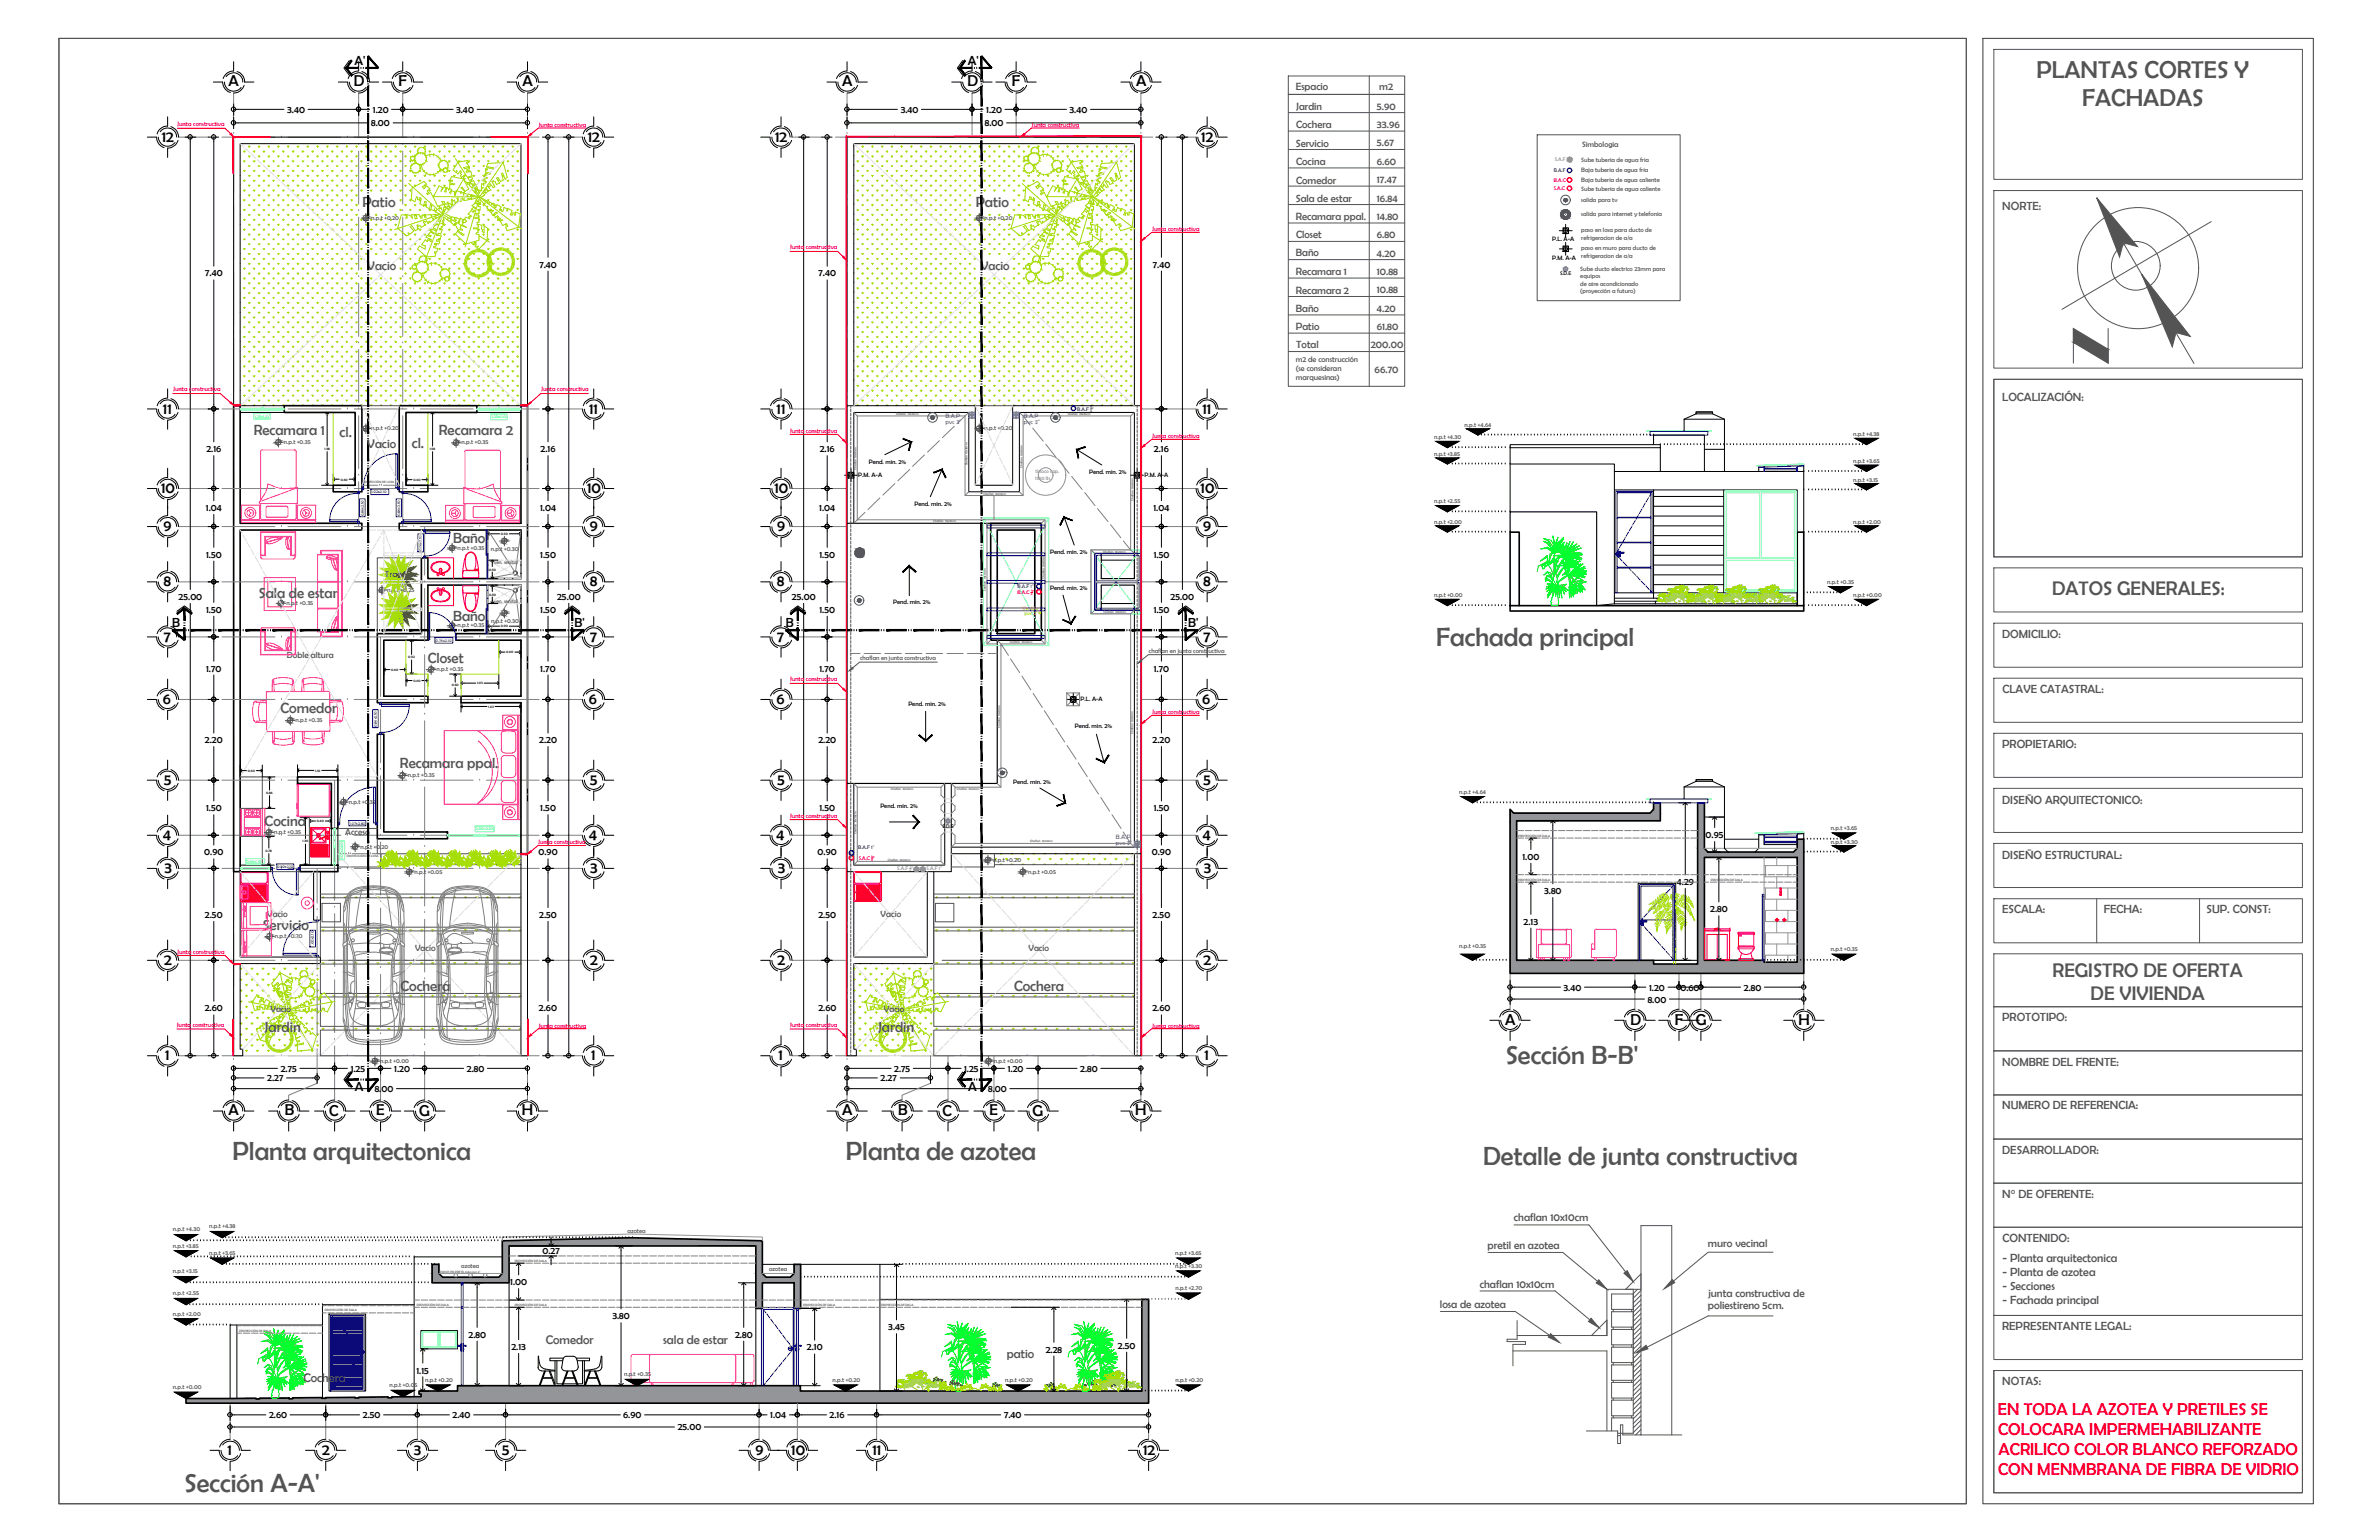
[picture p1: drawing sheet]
<svg xmlns="http://www.w3.org/2000/svg" width="432mm" height="279mm" viewBox="0 0 432 279" stroke-linecap="round" stroke-linejoin="round" font-family="sans-serif">
<defs><g id="words">
<g font-size="4.8" fill="#545454">
<text x="260.7" y="117.2">Fachada principal</text>
<text x="273.3" y="193">Sección B-B'</text>
<text x="42.2" y="210.4">Planta arquitectonica</text>
<text x="153.5" y="210.4">Planta de azotea</text>
<text x="269.2" y="211.4">Detalle de junta constructiva</text>
<text x="33.5" y="270.7">Sección A-A'</text>
</g>
<g font-size="4.4" fill="#545454">
<text x="369.6" y="14.1">PLANTAS CORTES Y</text>
<text x="377.9" y="19.3">FACHADAS</text>
</g>
<g font-size="3.6" fill="#545454">
<text x="372.5" y="107.9">DATOS GENERALES:</text>
<text x="372.6" y="177.3">REGISTRO DE OFERTA</text>
<text x="379.5" y="181.4">DE VIVIENDA</text>
</g>
<g font-size="3.1" fill="#f00">
<text x="362.6" y="256.7">EN TODA LA AZOTEA Y PRETILES SE</text>
<text x="362.7" y="260.3">COLOCARA IMPERMEHABILIZANTE</text>
<text x="362.7" y="264">ACRILICO COLOR BLANCO REFORZADO</text>
<text x="362.7" y="267.6">CON MENMBRANA DE FIBRA DE VIDRIO</text>
</g>
<g font-size="2.9">
<text x="41.5" y="15.7">A</text>
<text x="64.2" y="15.7">D</text>
<text x="72.3" y="15.7">F</text>
<text x="94.8" y="15.7">A</text>
<text x="152.9" y="15.7">A</text>
<text x="175.6" y="15.7">D</text>
<text x="183.7" y="15.7">F</text>
<text x="206.2" y="15.7">A</text>
<text x="29.4" y="25.7">12</text>
<text x="106.7" y="25.7">12</text>
<text x="140.7" y="25.7">12</text>
<text x="218" y="25.7">12</text>
<text x="29.6" y="75">11</text>
<text x="106.9" y="75">11</text>
<text x="141" y="75">11</text>
<text x="218.3" y="75">11</text>
<text x="29.2" y="89.4">10</text>
<text x="106.6" y="89.4">10</text>
<text x="140.6" y="89.4">10</text>
<text x="217.9" y="89.4">10</text>
<text x="29.7" y="96.4">9</text>
<text x="107" y="96.4">9</text>
<text x="141" y="96.4">9</text>
<text x="218.4" y="96.4">9</text>
<text x="29.7" y="106.4">8</text>
<text x="107.1" y="106.4">8</text>
<text x="141.1" y="106.4">8</text>
<text x="218.4" y="106.4">8</text>
<text x="29.7" y="116.4">7</text>
<text x="107.1" y="116.4">7</text>
<text x="141.1" y="116.4">7</text>
<text x="218.4" y="116.4">7</text>
<text x="29.5" y="127.7">6</text>
<text x="106.9" y="127.7">6</text>
<text x="140.9" y="127.7">6</text>
<text x="218.2" y="127.7">6</text>
<text x="29.8" y="142.4">5</text>
<text x="107.1" y="142.4">5</text>
<text x="141.1" y="142.4">5</text>
<text x="218.5" y="142.4">5</text>
<text x="29.6" y="152.4">4</text>
<text x="107" y="152.4">4</text>
<text x="141" y="152.4">4</text>
<text x="218.3" y="152.4">4</text>
<text x="29.8" y="158.4">3</text>
<text x="107.1" y="158.4">3</text>
<text x="141.2" y="158.4">3</text>
<text x="218.5" y="158.4">3</text>
<text x="29.8" y="175.1">2</text>
<text x="107.1" y="175.1">2</text>
<text x="141.1" y="175.1">2</text>
<text x="218.5" y="175.1">2</text>
<text x="273.2" y="186">A</text>
<text x="295.9" y="186">D</text>
<text x="304" y="186">F</text>
<text x="307.8" y="186">G</text>
<text x="326.4" y="186">H</text>
<text x="30" y="192.4">1</text>
<text x="107.3" y="192.4">1</text>
<text x="141.3" y="192.4">1</text>
<text x="218.6" y="192.4">1</text>
<text x="41.5" y="202.4">A</text>
<text x="51.7" y="202.4">B</text>
<text x="59.7" y="202.4">C</text>
<text x="68.3" y="202.4">E</text>
<text x="76.1" y="202.4">G</text>
<text x="94.7" y="202.4">H</text>
<text x="152.9" y="202.4">A</text>
<text x="163" y="202.4">B</text>
<text x="171.1" y="202.4">C</text>
<text x="179.6" y="202.4">E</text>
<text x="187.4" y="202.4">G</text>
<text x="206" y="202.4">H</text>
<text x="41.3" y="264">1</text>
<text x="58.4" y="264">2</text>
<text x="75.1" y="264">3</text>
<text x="91.2" y="264">5</text>
<text x="137.1" y="264">9</text>
<text x="143.6" y="264">10</text>
<text x="158.4" y="264">11</text>
<text x="207.5" y="264">12</text>
</g>
<g font-size="2.7" fill="#545454">
<text x="65.8" y="37.6">Patio</text>
<text x="177.1" y="37.6">Patio</text>
<text x="46" y="78.9">Recamara 1</text>
<text x="61.6" y="79.3">cl.</text>
<text x="74.7" y="81.3">cl.</text>
<text x="79.7" y="78.9">Recamara 2</text>
<text x="82.2" y="98.5">Baño</text>
<text x="47" y="108.4">Sala de estar</text>
<text x="82.2" y="112.7">Baño</text>
<text x="77.6" y="120.3">Closet</text>
<text x="50.9" y="129.3">Comedor</text>
<text x="72.6" y="139.3">Recamara ppal.</text>
<text x="48" y="149.9">Cocina</text>
<text x="47.7" y="168.8">Servicio</text>
<text x="72.7" y="179.8">Cochera</text>
<text x="184.1" y="179.8">Cochera</text>
<text x="48" y="187.2">Jardin</text>
<text x="159.4" y="187.2">Jardin</text>
</g>
<g font-size="2.4">
<text x="64.3" y="11.9">A'</text>
<text x="175.7" y="11.9">A'</text>
<text x="31.3" y="113.7">B</text>
<text x="104.3" y="113.7">B'</text>
<text x="142.6" y="113.7">B</text>
<text x="215.7" y="113.7">B'</text>
<text x="64.4" y="198">A</text>
<text x="175.8" y="198">A</text>
</g>
<g font-size="2.3" fill="#545454">
<text x="66.7" y="49">Vacio</text>
<text x="178" y="49">Vacio</text>
<text x="66.7" y="81.3">Vacio</text>
<text x="99" y="243.9">Comedor</text>
<text x="120.4" y="243.8">sala de estar</text>
<text x="55.1" y="250.8">Cochera</text>
<text x="182.7" y="246.4">patio</text>
</g>
<g font-size="2.2" fill="#545454">
<text x="363.4" y="38.1">NORTE:</text>
<text x="363.4" y="72.8">LOCALIZACIÓN:</text>
<text x="363.4" y="115.7">DOMICILIO:</text>
<text x="363.5" y="125.7">CLAVE CATASTRAL:</text>
<text x="363.4" y="135.7">PROPIETARIO:</text>
<text x="363.4" y="145.9">DISEÑO ARQUITECTONICO:</text>
<text x="363.4" y="155.9">DISEÑO ESTRUCTURAL:</text>
<text x="363.4" y="165.7">ESCALA:</text>
<text x="381.8" y="165.7">FECHA:</text>
<text x="400.5" y="165.7">SUP. CONST:</text>
<text x="363.4" y="185.3">PROTOTIPO:</text>
<text x="363.4" y="193.3">NOMBRE DEL FRENTE:</text>
<text x="363.4" y="201.3">NUMERO DE REFERENCIA:</text>
<text x="363.4" y="209.3">DESARROLLADOR:</text>
<text x="363.4" y="217.3">N° DE OFERENTE:</text>
<text x="363.5" y="225.3">CONTENIDO:</text>
<text x="363.5" y="229">- Planta arquitectonica</text>
<text x="363.5" y="231.5">- Planta de azotea</text>
<text x="363.5" y="234">- Secciones</text>
<text x="363.5" y="236.5">- Fachada principal</text>
<text x="363.4" y="241.3">REPRESENTANTE LEGAL:</text>
<text x="363.4" y="251.3">NOTAS:</text>
</g>
<g font-size="2" fill="#545454">
<text x="274.8" y="221.6">chaflan 10x10cm</text>
<text x="270" y="226.6">pretil en azotea</text>
<text x="310" y="226.3">muro vecinal</text>
<text x="268.6" y="233.6">chaflan 10x10cm</text>
<text x="261.4" y="237.3">losa de azotea</text>
<text x="310" y="237.6">poliestireno 5cm.</text>
<text x="310.1" y="235.2">junta constructiva de</text>
</g>
<g font-size="1.9" fill="#545454">
<text x="235.2" y="16.2">Espacio</text>
<text x="250.3" y="16.2">m2</text>
<text x="235.2" y="23.3">Cochera</text>
<text x="235.3" y="19.9">Jardin</text>
<text x="249.9" y="19.9">5.90</text>
<text x="249.9" y="23.2">33.96</text>
<text x="235.2" y="26.7">Servicio</text>
<text x="235.2" y="29.9">Cocina</text>
<text x="249.9" y="29.9">6.60</text>
<text x="249.9" y="26.6">5.67</text>
<text x="235.2" y="33.3">Comedor</text>
<text x="249.9" y="33.2">17.47</text>
<text x="235.2" y="36.7">Sala de estar</text>
<text x="235.2" y="39.9">Recamara ppal.</text>
<text x="249.9" y="36.6">16.84</text>
<text x="249.9" y="39.9">14.80</text>
<text x="235.2" y="46.5">Baño</text>
<text x="235.2" y="43.3">Closet</text>
<text x="249.9" y="43.3">6.80</text>
<text x="249.9" y="46.6">4.20</text>
<text x="235.2" y="49.9">Recamara 1</text>
<text x="235.2" y="53.4">Recamara 2</text>
<text x="249.9" y="49.9">10.88</text>
<text x="249.9" y="53.2">10.88</text>
<text x="235.2" y="56.5">Baño</text>
<text x="235.2" y="59.8">Patio</text>
<text x="249.9" y="59.9">61.80</text>
<text x="249.9" y="56.6">4.20</text>
<text x="235.3" y="63.1">Total</text>
<text x="248.8" y="63.1">200.00</text>
<text x="249.5" y="67.6">66.70</text>
</g>
<g font-size="1.8">
<text x="52.1" y="20.5">3.40</text>
<text x="67.4" y="22.9">8.00</text>
<text x="67.7" y="20.5">1.20</text>
<text x="82.8" y="20.5">3.40</text>
<text x="163.5" y="20.5">3.40</text>
<text x="178.8" y="22.9">8.00</text>
<text x="179" y="20.5">1.20</text>
<text x="194.1" y="20.5">3.40</text>
<text x="37.2" y="50.2">7.40</text>
<text x="97.9" y="48.5">7.40</text>
<text x="148.6" y="50.2">7.40</text>
<text x="209.2" y="48.5">7.40</text>
<text x="37.5" y="82">2.16</text>
<text x="98.1" y="82">2.16</text>
<text x="148.8" y="82">2.16</text>
<text x="209.5" y="82">2.16</text>
<text x="37.4" y="92.7">1.04</text>
<text x="98" y="92.7">1.04</text>
<text x="148.7" y="92.7">1.04</text>
<text x="209.4" y="92.7">1.04</text>
<text x="37.4" y="101.2">1.50</text>
<text x="98.1" y="101.2">1.50</text>
<text x="148.7" y="101.2">1.50</text>
<text x="209.4" y="101.2">1.50</text>
<text x="32.4" y="108.8">25.00</text>
<text x="37.4" y="111.2">1.50</text>
<text x="98.1" y="111.2">1.50</text>
<text x="101.1" y="108.8">25.00</text>
<text x="143.7" y="108.8">25.00</text>
<text x="148.7" y="111.2">1.50</text>
<text x="209.4" y="111.2">1.50</text>
<text x="212.5" y="108.8">25.00</text>
<text x="37.4" y="121.9">1.70</text>
<text x="98.1" y="121.9">1.70</text>
<text x="148.7" y="121.9">1.70</text>
<text x="209.4" y="121.9">1.70</text>
<text x="37.2" y="134.9">2.20</text>
<text x="97.9" y="134.9">2.20</text>
<text x="148.5" y="134.9">2.20</text>
<text x="209.2" y="134.9">2.20</text>
<text x="37.4" y="147.2">1.50</text>
<text x="98.1" y="147.2">1.50</text>
<text x="148.7" y="147.2">1.50</text>
<text x="209.4" y="147.2">1.50</text>
<text x="37.1" y="155.2">0.90</text>
<text x="97.7" y="155.2">0.90</text>
<text x="148.4" y="155.2">0.90</text>
<text x="209.1" y="155.2">0.90</text>
<text x="276.3" y="156">1.00</text>
<text x="309.6" y="152">0.95</text>
<text x="304.4" y="160.6">4.29</text>
<text x="37.2" y="166.5">2.50</text>
<text x="97.9" y="166.5">2.50</text>
<text x="148.5" y="166.5">2.50</text>
<text x="209.2" y="166.5">2.50</text>
<text x="276.5" y="167.8">2.13</text>
<text x="280.3" y="162.2">3.80</text>
<text x="310.4" y="165.6">2.80</text>
<text x="283.8" y="179.7">3.40</text>
<text x="299.3" y="179.7">1.20</text>
<text x="305" y="179.7">0.60</text>
<text x="316.5" y="179.7">2.80</text>
<text x="37.2" y="183.5">2.60</text>
<text x="97.8" y="183.5">2.60</text>
<text x="148.5" y="183.5">2.60</text>
<text x="209.2" y="183.5">2.60</text>
<text x="299.1" y="181.9">8.00</text>
<text x="48.5" y="196.2">2.27</text>
<text x="51" y="194.5">2.75</text>
<text x="63.7" y="194.5">1.25</text>
<text x="71.6" y="194.5">1.20</text>
<text x="84.7" y="194.5">2.80</text>
<text x="159.8" y="196.2">2.27</text>
<text x="162.3" y="194.5">2.75</text>
<text x="175" y="194.5">1.25</text>
<text x="182.9" y="194.5">1.20</text>
<text x="196.1" y="194.5">2.80</text>
<text x="68" y="198.1">8.00</text>
<text x="179.4" y="198.1">8.00</text>
<text x="98.5" y="227.6">0.27</text>
<text x="92.6" y="233.2">1.00</text>
<text x="111.2" y="239.3">3.80</text>
<text x="85" y="242.7">2.80</text>
<text x="92.8" y="244.9">2.13</text>
<text x="133.4" y="242.7">2.80</text>
<text x="146.5" y="245">2.10</text>
<text x="161.2" y="241.4">3.45</text>
<text x="189.8" y="245.4">2.28</text>
<text x="202.9" y="244.7">2.50</text>
<text x="75.6" y="249.2">1.15</text>
<text x="48.8" y="257.3">2.60</text>
<text x="65.9" y="257.3">2.50</text>
<text x="82.2" y="257.3">2.40</text>
<text x="113.1" y="257.3">6.90</text>
<text x="139.8" y="257.3">1.04</text>
<text x="150.6" y="257.3">2.16</text>
<text x="182.2" y="257.3">7.40</text>
<text x="123" y="259.5">25.00</text>
</g>
<g font-size="1.6" fill="#545454">
<text x="69.8" y="104.7">Tragaluz</text>
<text x="52.1" y="119.4">Doble altura</text>
<text x="62.6" y="151.6">Acceso</text>
<text x="48.5" y="166.4">Vacio</text>
<text x="159.8" y="166.4">Vacio</text>
<text x="75.3" y="172.5">Vacio</text>
<text x="186.7" y="172.5">Vacio</text>
<text x="49.1" y="183.7">Vacio</text>
<text x="160.4" y="183.7">Vacio</text>
</g>
<g font-size="1.4" fill="#545454">
<text x="287.2" y="26.7">Simbologia</text>
<text x="235.2" y="65.6">m2 de construcción</text>
<text x="235.2" y="67.3">(se consideran</text>
<text x="235.2" y="69">marquesinas)</text>
</g>
<g font-size="1.1" fill="#f00">
<text x="32.2" y="22.9">Junta constructiva</text>
<text x="97.8" y="23">Junta constructiva</text>
<text x="187.3" y="23">Junta constructiva</text>
<text x="209.2" y="41.9">Junta constructiva</text>
<text x="143.4" y="45.2">Junta constructiva</text>
<text x="31.5" y="70.9">Junta constructiva</text>
<text x="98.3" y="70.9">Junta constructiva</text>
<text x="143.4" y="78.5">Junta constructiva</text>
<text x="209.2" y="79.4">Junta constructiva</text>
<text x="143.4" y="123.6">Junta constructiva</text>
<text x="209.2" y="129.6">Junta constructiva</text>
<text x="143.4" y="148.3">Junta constructiva</text>
<text x="97.7" y="153.1">Junta constructiva</text>
<text x="32.2" y="173">Junta constructiva</text>
<text x="32.1" y="186.3">Junta constructiva</text>
<text x="97.8" y="186.4">Junta constructiva</text>
<text x="143.4" y="186.3">Junta constructiva</text>
<text x="209.2" y="186.4">Junta constructiva</text>
</g>
<g font-size="1.1" fill="#545454">
<text x="287" y="29.4">Sube tuberia de agua fria</text>
<text x="287" y="31.2">Baja tuberia de agua fria</text>
<text x="287" y="33">Baja tuberia de agua caliente</text>
<text x="287" y="34.6">Sube tuberia de agua caliente</text>
<text x="67.4" y="39.9">n.p.t +0.20</text>
<text x="178.7" y="39.9">n.p.t +0.20</text>
<text x="287" y="36.6">salida para tv</text>
<text x="287" y="39.2">salida para internet y telefonia</text>
<text x="287" y="42.1">paso en losa para ducto de</text>
<text x="287" y="43.5">refrigeracion de a/a</text>
<text x="287" y="45.4">paso en muro para ducto de</text>
<text x="287" y="46.8">refrigeracion de a/a</text>
<text x="286.8" y="49.2">Sube ducto electrico 23mm para</text>
<text x="286.8" y="50.5">equipos</text>
<text x="286.8" y="51.8">de aire acondicionado</text>
<text x="286.8" y="53.2">(proyección a futuro)</text>
<text x="265.8" y="77.4">n.p.t +4.64</text>
<text x="51.5" y="80.6">n.p.t +0.35</text>
<text x="67.4" y="78.1">n.p.t +0.20</text>
<text x="83.8" y="80.6">n.p.t +0.35</text>
<text x="178.7" y="78.1">n.p.t +0.20</text>
<text x="260.3" y="82.7">n.p.t +3.85</text>
<text x="260.3" y="79.7">n.p.t +4.30</text>
<text x="336.4" y="79.1">n.p.t +4.38</text>
<text x="336.4" y="87.4">n.p.t +3.15</text>
<text x="336.4" y="84">n.p.t +3.65</text>
<text x="260.3" y="95">n.p.t +2.00</text>
<text x="260.3" y="91.3">n.p.t +2.55</text>
<text x="336.4" y="95">n.p.t +2.00</text>
<text x="83" y="99.8">n.p.t +0.35</text>
<text x="89.1" y="99.9">n.p.t +0.30</text>
<text x="70.3" y="107.4">n.p.t +0.25</text>
<text x="331.6" y="106">n.p.t +0.35</text>
<text x="52" y="109.8">n.p.t +0.35</text>
<text x="83" y="113.8">n.p.t +0.35</text>
<text x="89.1" y="113">n.p.t +0.30</text>
<text x="260.3" y="108.4">n.p.t +0.00</text>
<text x="336.4" y="108.4">n.p.t +0.00</text>
<text x="156.1" y="119.7">chaflan en junta constructiva</text>
<text x="208.5" y="118.4">chaflan en junta constructiva</text>
<text x="79.2" y="121.7">n.p.t +0.35</text>
<text x="53.7" y="131">n.p.t +0.35</text>
<text x="74" y="141">n.p.t +0.35</text>
<text x="63.3" y="145.8">n.p.t +0.35</text>
<text x="264.9" y="144.1">n.p.t +4.64</text>
<text x="49.8" y="151.4">n.p.t +0.35</text>
<text x="65.4" y="154">n.p.t +0.20</text>
<text x="332.3" y="150.6">n.p.t +3.65</text>
<text x="332.3" y="153.1">n.p.t +3.30</text>
<text x="75.3" y="158.5">n.p.t +0.05</text>
<text x="180.3" y="156.4">n.p.t +0.20</text>
<text x="186.6" y="158.5">n.p.t +0.05</text>
<text x="49.9" y="170.2">n.p.t +0.20</text>
<text x="264.9" y="172">n.p.t +0.35</text>
<text x="332.3" y="172.5">n.p.t +0.35</text>
<text x="69" y="192.9">n.p.t +0.00</text>
<text x="180.4" y="192.9">n.p.t +0.00</text>
<text x="31.4" y="226.4">n.p.t +3.85</text>
<text x="31.4" y="223.4">n.p.t +4.30</text>
<text x="38" y="227.7">n.p.t +3.65</text>
<text x="38" y="222.9">n.p.t +4.38</text>
<text x="113.9" y="223.7">azotea</text>
<text x="213.3" y="227.8">n.p.t +3.65</text>
<text x="31.4" y="231">n.p.t +3.15</text>
<text x="83.7" y="230">azotea</text>
<text x="139.6" y="230.7">azotea</text>
<text x="213.3" y="230.1">n.p.t +3.30</text>
<text x="31.4" y="235">n.p.t +2.55</text>
<text x="31.4" y="238.7">n.p.t +2.00</text>
<text x="213.3" y="234.1">n.p.t +2.70</text>
<text x="70.7" y="251.7">n.p.t +0.05</text>
<text x="77.2" y="250.7">n.p.t +0.20</text>
<text x="113.3" y="249.7">n.p.t +0.35</text>
<text x="151.1" y="250.7">n.p.t +0.20</text>
<text x="182.4" y="250.7">n.p.t +0.20</text>
<text x="213.3" y="250.7">n.p.t +0.20</text>
<text x="31.4" y="252">n.p.t +0.00</text>
</g>
<g font-size="1.1">
<text x="281.7" y="43.8">P.L. A-A</text>
<text x="281.7" y="47.1">P.M. A-A</text>
<text x="155.8" y="86.5">P.M. A-A</text>
<text x="157.7" y="84.1">Pend. min. 2%</text>
<text x="197.7" y="86">Pend. min. 2%</text>
<text x="207.7" y="86.5">P.M. A-A</text>
<text x="166" y="91.7">Pend. min. 2%</text>
<text x="190.6" y="100.5">Pend. min. 2%</text>
<text x="190.6" y="107.1">Pend. min. 2%</text>
<text x="162.1" y="109.6">Pend. min. 2%</text>
<text x="164.9" y="128.2">Pend. min. 2%</text>
<text x="196.1" y="127.2">P.L. A-A</text>
<text x="195.1" y="132.1">Pend. min. 2%</text>
<text x="183.9" y="142.3">Pend. min. 2%</text>
<text x="159.8" y="146.5">Pend. min. 2%</text>
</g>
<g font-size="1.1" fill="#007fff">
<text x="171.6" y="75.8">B.A.P</text>
<text x="171.6" y="76.9">pvc 3&quot;</text>
<text x="185.8" y="75.8">B.A.P</text>
<text x="185.8" y="76.9">pvc 3&quot;</text>
<text x="202.6" y="152.3">B.A.P</text>
<text x="202.6" y="153.3">pvc 3&quot;</text>
</g>
<g font-size="1" fill="#5cb8a1">
<text x="282.2" y="29.3">S.A.F</text>
<text x="187.9" y="87.1">1100 lts.</text>
<text x="187.9" y="85.8">tinaco cap.</text>
<text x="162.8" y="157.9">S.A.F &quot;</text>
<text x="168.2" y="157.9">S.A.F 1&quot;</text>
</g>
<g font-size="1" fill="#00f">
<text x="282" y="31.2">B.A.F</text>
<text x="195.5" y="74.5">B.A.F &quot;</text>
<text x="184.7" y="106.7">B.A.F 1&quot;</text>
<text x="155.8" y="154">B.A.F 1&quot;</text>
</g>
<g font-size="1" fill="#f00">
<text x="282" y="33">B.A.C</text>
<text x="282" y="34.5">S.A.C</text>
<text x="184.7" y="107.9">B.A.C &quot;</text>
<text x="155.9" y="156">S.A.C &quot;</text>
</g>
<g font-size="1">
<text x="283.2" y="50">S.D.E</text>
<text x="171.1" y="150.1">S.D.E</text>
</g>
<g font-size="1" fill="#545454">
<text x="89.6" y="102.3">ven. senital</text>
<text x="89.6" y="109.4">ven. senital</text>
</g>
<g font-size="1" fill="#ff7f00">
<text x="185.6" y="110.7">Ventila</text>
<text x="186" y="111.6">pvc 2&quot;</text>
</g>
<g font-size=".8" fill="#0ff">
<text x="46.3" y="75.8">1.20x1.10</text>
<text x="89.3" y="75.8">1.20x1.10</text>
<text x="62.3" y="155.9" transform="rotate(-90 62.3 155.9)">1.00x0.50</text>
<text x="86.4" y="150.6">2.00x2.80</text>
<text x="44.7" y="156.5">0.83x1.10</text>
</g>
<g font-size=".8" fill="#00f">
<text x="67.4" y="89.5">1.02x2.10</text>
<text x="66" y="93.6" transform="rotate(-90 66 93.6)">0.86x2.10</text>
<text x="72.6" y="93.6" transform="rotate(-90 72.6 93.6)">0.86x2.10</text>
<text x="76.6" y="100" transform="rotate(-90 76.6 100)">0.76x2.10</text>
<text x="79.1" y="116.4">0.76x2.10</text>
<text x="68.4" y="131.9" transform="rotate(-90 68.4 131.9)">0.86x2.10</text>
<text x="63.5" y="149.6">1.07x2.80</text>
<text x="50.3" y="157.5">0.80x2.10</text>
<text x="57" y="171.7" transform="rotate(-90 57 171.7)">1.00x2.10</text>
</g>
<g font-size=".7" fill="#00f">
<text x="197.9" y="74.1">3</text>
<text x="197.9" y="74.7">4</text>
</g>
<g font-size=".7">
<text x="58.9" y="81.6">1.98</text>
<text x="78" y="81.6">1.98</text>
<text x="61.8" y="87.2">0.60</text>
<text x="75" y="87.2">0.60</text>
<text x="90.9" y="97.1">0.90</text>
<text x="88.8" y="103.5">0.50</text>
<text x="88.8" y="108.1">0.50</text>
<text x="90.9" y="113.8">0.90</text>
<text x="74.1" y="119.5">0.92</text>
<text x="91.9" y="118.6">0.60</text>
<text x="71" y="121.7">0.60</text>
<text x="75" y="123.7">0.60</text>
<text x="82" y="124.5">0.60</text>
<text x="86.6" y="124.1">1.03</text>
<text x="88.6" y="128.4">1.63</text>
<text x="45" y="140">0.60</text>
<text x="57.2" y="140">1.10</text>
<text x="48.3" y="144">0.86</text>
<text x="57.5" y="149.2">0.60</text>
<text x="48.2" y="154.6">0.78</text>
<text x="54.9" y="152.9">1.30</text>
</g>
<g font-size=".7" fill="#f00">
<text x="187.1" y="107.4">3</text>
<text x="187.1" y="108">4</text>
<text x="158.1" y="155.6">3</text>
<text x="158.1" y="156.2">4</text>
</g>
<g font-size=".7" fill="#5cb8a1">
<text x="165.1" y="158.1">2</text>
<text x="165.2" y="157.5">1</text>
</g>
<g font-size=".6" fill="#545454">
<text x="162.6" y="75.4">Chaflan 10x10cm</text>
<text x="193.8" y="75.3">Chaflan 10x10cm</text>
<text x="65.8" y="87.7">PROYECCIÓN DE LOSA</text>
<text x="155.4" y="85.2" transform="rotate(-90 155.4 85.2)">Chaflan 10x10cm</text>
<text x="175.6" y="84.4" transform="rotate(-90 175.6 84.4)">Chaflan 10x10cm</text>
<text x="178.5" y="89.7">Chaflan 10x10cm</text>
<text x="185.6" y="84.9" transform="rotate(-90 185.6 84.9)">Chaflan 10x10cm</text>
<text x="169.4" y="94.8">Chaflan 10x10cm</text>
<text x="205.7" y="90.9" transform="rotate(-90 205.7 90.9)">Chaflan 10x10cm</text>
<text x="200.2" y="100.3">Chaflan 10x10cm</text>
<text x="178.9" y="107.3" transform="rotate(-90 178.9 107.3)">Chaflan 10x10cm</text>
<text x="189.6" y="105" transform="rotate(-90 189.6 105)">Chaflan 10x10cm</text>
<text x="200.3" y="111.2">Chaflan 10x10cm</text>
<text x="183.3" y="116.7">Chaflan 10x10cm</text>
<text x="181.5" y="132" transform="rotate(-90 181.5 132)">Chaflan 10x10cm</text>
<text x="205.7" y="133.2" transform="rotate(-90 205.7 133.2)">Chaflan 10x10cm</text>
<text x="161.7" y="143.4">Chaflan 10x10cm</text>
<text x="173.7" y="143.4">Chaflan 10x10cm</text>
<text x="63" y="155.6">PROYECCIÓN DE LOSA</text>
<text x="155.5" y="151.4" transform="rotate(-90 155.5 151.4)">Chaflan 10x10cm</text>
<text x="187" y="152.9">Chaflan 10x10cm</text>
<text x="275.5" y="151.8">PROYECCIÓN DE DALA</text>
<text x="161.1" y="156.2">Chaflan 10x10cm</text>
<text x="275.5" y="159.8">PROYECCIÓN DE DALA</text>
<text x="310.5" y="159.8">PROYECCIÓN DE DALA</text>
<text x="79.9" y="230.9">PASOS EN PRETIL tubo pvc 4&quot;</text>
<text x="93.4" y="229">PROYECCIÓN DE DALA</text>
<text x="59" y="237.9">PROYECCIÓN DE DALA</text>
<text x="75.6" y="237">PROYECCIÓN DE DALA</text>
<text x="93.4" y="237">PROYECCIÓN DE DALA</text>
<text x="145.8" y="237">PROYECCIÓN DE DALA</text>
<text x="160" y="237">PROYECCIÓN DE DALA</text>
<text x="43.4" y="241.6">PROYECCIÓN DE DALA</text>
</g>
</g></defs>
<!-- layer: EJES -->
<g fill="none" stroke="#808080" stroke-width=".18">
<path d="M42.4 16.9v6.1M65.1 16.9v8.1M73.1 16.9v8.1M95.7 16.9v6.1M153.7 16.9v6.1M176.4 16.9v8M184.4 16.9v8M207.1 16.9v6.1M32.4 24.9h5.5M39.1 24.9h.1M40.3 24.9h9.6M42.4 24.2h.1"/>
<path d="M42.4 36.2h.1M42.4 25.4v9.6M42.4 37.4v9.6M51.1 24.9h.1M52.3 24.9h9.6M63.1 24.9h.1M64.3 24.9h9.6M65.1 26.2h.1M65.1 38.2h.1M65.1 27.4v9.6M65.1 39.4v9.6M73.1 26.2h.1"/>
<path d="M73.1 38.2h.1M73.1 27.4v9.6M73.1 39.4v9.6M75.1 24.9h.1M76.3 24.9h9.6M87.1 24.9h.1M88.3 24.9h9.6M95.7 24.2h.1M95.7 36.2h.1M95.7 25.4v9.6M95.7 37.4v9.6M99.1 24.9h.1"/>
<path d="M100.3 24.9h5.4M143.7 24.9h5.5M150.4 24.9h.1M151.6 24.9h9.6M153.7 24.2h.1M153.7 36.2h.1M153.7 25.4v9.6M153.7 37.4v9.6M162.4 24.9h.1M163.6 24.9h9.6M174.4 24.9h.1M175.6 24.9h9.6"/>
<path d="M186.4 24.9h.1M187.6 24.9h9.6M198.4 24.9h.1M199.6 24.9h9.6M207.1 24.2h.1M207.1 36.2h.1M207.1 25.4v9.6M207.1 37.4v9.6M210.4 24.9h.1M211.6 24.9h5.5M42.4 48.2h.1M42.4 49.4v9.6"/>
<path d="M65.1 50.2h.1M65.1 51.4v9.6M73.1 50.2h.1M73.1 51.4v9.6M95.7 48.2h.1M95.7 49.4v9.6M153.7 48.2h.1M153.7 49.4v9.6M207.1 48.2h.1M207.1 49.4v9.6M32.4 74.2h5.5M39.1 74.2h.1"/>
<path d="M40.3 74.2h9.6M42.4 60.2h.1M42.4 72.2h.1M42.4 61.4v9.6M42.4 73.4v9.6M51.1 74.2h.1M52.3 74.2h9.6M63.1 74.2h.1M64.3 74.2h9.6M65.1 62.2h.1M65.1 74.2h.1M65.1 63.4v9.6"/>
<path d="M65.1 75.4v9.6M73.1 62.2h.1M73.1 74.2h.1M73.1 63.4v9.6M73.1 75.4v9.6M75.1 74.2h.1M76.3 74.2h9.6M87.1 74.2h.1M88.3 74.2h9.6M95.7 60.2h.1M95.7 72.2h.1M95.7 61.4v9.6"/>
<path d="M95.7 73.4v9.6M99.1 74.2h.1M100.3 74.2h5.4M143.7 74.2h10M153.7 60.2h.1M153.7 72.2h.1M153.7 61.4v9.6M153.7 73.4v9.6M207.1 60.2h.1M207.1 72.2h.1M207.1 61.4v9.6M207.1 73.4v9.6"/>
<path d="M207.1 74.2h10M32.4 95.5h5.5M32.4 88.6h5.5M39.1 95.5h.1M39.1 88.6h.1M40.3 95.5h9.6M40.3 88.6h9.6M42.4 84.2h.1M42.4 96.2h.1M42.4 85.4v9.6M42.4 97.4v9.6M51.1 95.5h.1"/>
<path d="M51.1 88.6h.1M52.3 95.5h9.6M52.3 88.6h9.6M63.1 95.5h.1M63.1 88.6h.1M64.3 95.5h9.6M64.3 88.6h9.6M65.1 86.2h.1M65.1 87.4v8.1M73.1 86.2h.1M73.1 87.4v8.1M75.1 95.5h.1"/>
<path d="M75.1 88.6h.1M76.3 95.5h9.6M76.3 88.6h9.6M77.1 95.5v8.8M87.1 95.5h.1M87.1 88.6h.1M88.3 95.5h9.6M88.3 88.6h9.6M95.7 84.2h.1M95.7 96.2h.1M95.7 85.4v9.6M95.7 97.4v9.6"/>
<path d="M99.1 95.5h.1M99.1 88.6h.1M100.3 95.5h5.4M100.3 88.6h5.4M143.7 95.5h10M143.7 88.6h10M153.7 84.2h.1M153.7 96.2h.1M153.7 85.4v9.6M153.7 97.4v9.6M207.1 84.2h.1M207.1 96.2h.1"/>
<path d="M207.1 85.4v9.6M207.1 97.4v9.6M207.1 95.5h10M207.1 88.6h10M32.4 115.6h5.5M32.4 105.6h5.5M39.1 115.6h.1M39.1 105.6h.1M40.3 115.6h9.6M40.3 105.6h9.6M42.4 108.2h.1M42.4 109.4v9.6"/>
<path d="M51.1 115.6h.1M51.1 105.6h.1M52.3 115.6h9.6M52.3 105.6h9.6M63.1 115.6h.1M63.1 105.6h.1M64.3 115.6h9.6M64.3 105.6h9.6M69.1 115.6v10.8M75.1 115.6h.1M75.1 105.6h.1M76.3 115.6h9.6"/>
<path d="M76.3 105.6h9.6M77.1 105.6h.1M77.1 117.5h.1M77.1 106.8v9.6M77.1 118.8v9.5M87.1 115.6h.1M87.1 105.6h.1M88.3 115.6h9.6M88.3 105.6h9.6M95.7 108.2h.1M95.7 109.4v9.6M99.1 115.6h.1"/>
<path d="M99.1 105.6h.1M100.3 115.6h5.4M100.3 105.6h5.4M143.7 115.6h10M143.7 105.6h10M153.7 108.2h.1M153.7 109.4v9.6M207.1 108.2h.1M207.1 109.4v9.6M207.1 115.6h10M207.1 105.6h10M32.4 126.9h5.5"/>
<path d="M39.1 126.9h.1M40.3 126.9h9.6M42.4 120.2h.1M42.4 132.2h.1M42.4 121.4v9.6M42.4 133.4v9.6M51.1 126.9h.1M52.3 126.9h9.6M63.1 126.9h.1M64.3 126.9h9.6M69.1 127.5h.1M69.1 139.6h.1"/>
<path d="M69.1 128.8v9.6M75.1 126.9h.1M76.3 126.9h9.6M77.1 129.6h.1M77.1 130.8v9.6M87.1 126.9h.1M88.3 126.9h9.6M95.7 120.2h.1M95.7 132.2h.1M95.7 121.4v9.6M95.7 133.4v9.6M99.1 126.9h.1"/>
<path d="M100.3 126.9h5.4M143.7 126.9h10M153.7 120.2h.1M153.7 132.2h.1M153.7 121.4v9.6M153.7 133.4v9.6M207.1 120.2h.1M207.1 132.2h.1M207.1 121.4v9.6M207.1 133.4v9.6M207.1 126.9h10M32.4 157.6h5.5"/>
<path d="M32.4 151.5h5.5M32.4 141.5h5.5M39.1 157.6h.1M39.1 151.5h.1M39.1 141.5h.1M40.3 157.6h9.6M40.3 151.5h9.6M40.3 141.5h9.6M42.4 144.2h.1M42.4 156.2h.1M42.4 145.4v9.6M42.4 157.4v9.6"/>
<path d="M51.1 157.6h.1M51.1 151.5h.1M51.1 141.5h.1M52.3 157.6h9.6M52.3 151.5h9.6M52.3 141.5h9.6M57.6 157.6v6.3M60.7 152.6h.1M60.7 141.5v9.9M60.7 153.7v9.7M63.1 157.6h.1M63.1 151.5h.1"/>
<path d="M63.1 141.5h.1M64.3 157.6h9.6M64.3 151.5h9.6M64.3 141.5h9.6M69.1 151.5h.1M69.1 140.7v9.7M69.1 152.8v9.6M75.1 157.6h.1M75.1 151.5h.1M75.1 141.5h.1M76.3 157.6h9.6M76.3 151.5h9.6"/>
<path d="M76.3 141.5h9.6M77.1 141.5h.1M77.1 153.6h.1M77.1 142.8v9.5M77.1 154.8v9.6M87.1 157.6h.1M87.1 151.5h.1M87.1 141.5h.1M88.3 157.6h9.6M88.3 151.5h9.6M88.3 141.5h9.6M95.7 144.2h.1"/>
<path d="M95.7 156.2h.1M95.7 145.4v9.6M95.7 157.4v9.6M99.1 157.6h.1M99.1 151.5h.1M99.1 141.5h.1M100.3 157.6h5.4M100.3 151.5h5.4M100.3 141.5h5.4M143.7 157.6h10M143.7 151.5h10M143.7 141.5h10"/>
<path d="M153.7 144.2h.1M153.7 156.2h.1M153.7 145.4v9.6M153.7 157.4v9.6M207.1 144.2h.1M207.1 156.2h.1M207.1 145.4v9.6M207.1 157.4v9.6M207.1 157.6h10M207.1 151.5h10M207.1 141.5h10M32.4 174.2h5.5"/>
<path d="M39.1 174.2h.1M40.3 174.2h9.6M42.4 168.2h.1M42.4 169.4v9.6M51.1 174.2h.1M52.3 174.2h9.6M57.6 165h.1M57.6 177.1h.1M57.6 166.3v9.5M57.6 178.3v9.6M60.7 164.6h.1M60.7 176.6h.1"/>
<path d="M60.7 165.8v9.6M60.7 177.7v9.7M63.1 174.2h.1M64.3 174.2h9.6M69.1 163.6h.1M69.1 175.5h.1M69.1 164.7v9.7M69.1 176.8v9.6M75.1 174.2h.1M76.3 174.2h9.6M77.1 165.6h.1M77.1 177.6h.1"/>
<path d="M77.1 166.8v9.5M77.1 178.8v9.6M87.1 174.2h.1M88.3 174.2h9.6M95.7 168.2h.1M95.7 169.4v9.6M99.1 174.2h.1M100.3 174.2h5.4M143.7 174.2h10M153.7 168.2h.1M153.7 169.4v9.6M207.1 168.2h.1"/>
<path d="M207.1 169.4v9.6M207.1 174.2h10M274.1 175.9v7.2M296.7 175.9v7.2M304.7 175.9v7.2M308.7 175.9v7.2M327.4 175.9v7.2M32.4 191.5h5.5M39.1 191.5h.1M40.3 191.5h9.6M42.4 180.2h.1M42.4 192.2h.1"/>
<path d="M42.4 181.4v9.6M42.4 193.4v6.1M51.1 191.5h.1M52.3 191.5h9.6M57.6 189h.1M57.6 190.3v6.2l-5.2 2.2v.8M60.7 188.6h.1M60.7 189.8v9.7M63.1 191.5h.1M64.3 191.5h9.6M69.1 187.6h.1M69.1 188.8v10.7"/>
<path d="M75.1 191.5h.1M76.3 191.5h9.6M77.1 189.6h.1M77.1 190.8v8.7M87.1 191.5h.1M88.3 191.5h9.6M95.7 180.2h.1M95.7 192.2h.1M95.7 181.4v9.6M95.7 193.4v6.1M99.1 191.5h.1M100.3 191.5h5.4"/>
<path d="M143.7 191.5h5.5M150.4 191.5h.1M151.6 191.5h9.6M153.7 180.2h.1M153.7 192.2h.1M153.7 181.4v9.6M153.7 193.4v6.1M162.4 191.5h.1M163.6 191.5h9.6M168.9 191.5v5l-5.2 2.2v.8M172.1 191.5v8M174.4 191.5h.1"/>
<path d="M175.6 191.5h9.6M180.4 191.5v8M186.4 191.5h.1M187.6 191.5h9.6M188.4 191.5v8M198.4 191.5h.1M199.6 191.5h9.6M207.1 180.2h.1M207.1 192.2h.1M207.1 181.4v9.6M207.1 193.4v6.1M210.4 191.5h.1"/>
<path d="M211.6 191.5h5.5M208.5 235.7v5.5M41.8 254.6v6.5M59.1 254.6v6.5M75.8 254.6v6.5M91.8 254.6v6.5M137.8 254.6v6.5M144.7 254.6v6.5M159.1 254.6v6.5M208.5 254.5h.1M208.5 242.4h.1M208.5 243.6v9.6"/>
<path d="M208.5 255.6v5.5"/>
</g>
<!-- layer: SECCION -->
<g fill="none" stroke="#000" stroke-width=".18">
<path d="M266.2 77.8h4.1l-2 1.1zM268.3 78.9h.1M268.9 78.9h.1M269.5 78.9h.1M270.1 78.9h.1M270.7 78.9h.1M271.3 78.9h.1M271.9 78.9h.1M272.5 78.9h.1M273.1 78.9h.1M273.7 78.9h.1M274.3 78.9h.1"/>
<path d="M274.9 78.9h.1M275.5 78.9h.1M276.1 78.9h.1M276.7 78.9h.1M277.3 78.9h.1M277.9 78.9h.1M278.5 78.9h.1M279.1 78.9h.1M279.7 78.9h.1M280.3 78.9h.1M280.9 78.9h.1M281.5 78.9h.1"/>
<path d="M282.1 78.9h.1M282.7 78.9h.1M283.3 78.9h.1M283.9 78.9h.1M284.5 78.9h.1M285.1 78.9h.1M285.7 78.9h.1M286.3 78.9h.1M286.9 78.9h.1M287.5 78.9h.1M288.1 78.9h.1M288.7 78.9h.1"/>
<path d="M289.3 78.9h.1M289.9 78.9h.1M290.5 78.9h.1M291.1 78.9h.1M291.7 78.9h.1M292.3 78.9h.1M292.9 78.9h.1M293.5 78.9h.1M294.1 78.9h.1M294.7 78.9h.1M295.3 78.9h.1M295.9 78.9h.1"/>
<path d="M296.5 78.9h.1M297.1 78.9h.1M297.7 78.9h.1M298.3 78.9h.1M298.9 78.9h.1M299.5 78.9h.1M300.1 78.9h.1M305.7 76.1v2.1M305.7 76.1h7.3M307.8 74.7h3v.4h-3zM307.8 74.7h3M307.8 75.1l-2.1 1"/>
<path d="M310.8 75.1l2.2 1M313 76.1v5.4h-3.6M336.7 79.5h4.2l-2.1 1.2zM260.6 95.4h4.2l-2.1 1.1zM260.6 91.7h4.2l-2.1 1.2zM260.6 83.1h4.2l-2.1 1.1zM260.6 80.1h4.2l-2.1 1.1zM262.7 96.5h.1M262.7 92.9h.1M262.7 84.2h.1M262.7 81.2h.1M263.6 96.5h.1"/>
<path d="M263.6 92.9h.1M263.6 84.2h.1M263.6 81.2h.1M264.2 96.5h.1M264.2 92.9h.1M264.2 84.2h.1M264.2 81.2h.1M264.8 96.5h.1M264.8 92.9h.1M264.8 84.2h.1M264.8 81.2h.1M265.4 96.5h.1"/>
<path d="M265.4 92.9h.1M265.4 84.2h.1M265.4 81.2h.1M266 96.5h.1M266 92.9h.1M266 84.2h.1M266 81.2h.1M266.6 96.5h.1M266.6 92.9h.1M266.6 84.2h.1M266.6 81.2h.1M267.2 96.5h.1"/>
<path d="M267.2 92.9h.1M267.2 84.2h.1M267.2 81.2h.1M267.8 96.5h.1M267.8 92.9h.1M267.8 84.2h.1M267.8 81.2h.1M268.4 96.5h.1M268.4 92.9h.1M268.4 84.2h.1M268.4 81.2h.1M269 96.5h.1"/>
<path d="M269 92.9h.1M269 84.2h.1M269 81.2h.1M269.6 96.5h.1M269.6 92.9h.1M269.6 84.2h.1M269.6 81.2h.1M270.2 96.5h.1M270.2 92.9h.1M270.2 84.2h.1M270.2 81.2h.1M270.8 96.5h.1"/>
<path d="M270.8 92.9h.1M270.8 84.2h.1M270.8 81.2h.1M271.4 96.5h.1M271.4 92.9h.1M271.4 84.2h.1M271.4 81.2h.1M272 96.5h.1M272 92.9h.1M272 84.2h.1M272 81.2h.1M272.6 96.5h.1"/>
<path d="M272.6 92.9h.1M272.6 84.2h.1M272.6 81.2h.1M273.2 96.5h.1M273.2 92.9h.1M273.2 84.2h.1M273.2 81.2h.1M274.1 81.2v-.5h27.3v.5M274.1 84.2h18.9v25.3M274.1 96.5h.1M274.1 92.9h.1M274.1 84.2h.1"/>
<path d="M274.1 81.2h.1M293 88.9h33.2v7.6M293 85.5h34.4v11M300.1 80.7v-1.8h9.3v6.6M300.1 90.1h12.8M300.1 91.8h12.8M300.1 93.6h12.8M300.1 95.4h12.8M300.1 97.2h12.8M300.1 99h12.8M300.1 88.9v18.7h-7.1M301.4 85.5v-4.3h-27.3v11.7"/>
<path d="M301.4 80.7h.1M302.1 80.7h.1M302.7 80.7h.1M303.3 80.7h.1M303.9 80.7h.1M304.4 80.7h.1M305 80.7h.1M305.7 80.7h.1M306.3 80.7h.1M306.9 80.7h.1M307.5 80.7h.1M308 80.7h.1"/>
<path d="M308.7 80.7h.1M309.3 80.7h.1M309.9 80.7h.1M310.5 80.7h.1M311.1 80.7h.1M311.6 80.7h.1M312.3 80.7h.1M312.9 80.7h.1M312.9 88.9v18.7M313 81.5v4M313.5 80.7h.1M314.1 80.7h.1"/>
<path d="M314.6 80.7h.1M315.2 80.7h.1M315.9 80.7h.1M316.5 80.7h.1M317.1 80.7h.1M317.7 80.7h.1M318.2 80.7h.1M318.8 80.7h.1M319.2 85.5v-.7l1-.1v.8M319.5 80.7h.1M320.1 80.7h.1M320.7 80.7h.1"/>
<path d="M321.3 80.7h.1M321.8 80.7h.1M322.5 80.7h.1M323.1 80.7h.1M323.7 80.7h.1M324.3 80.7h.1M324.9 80.7h.1M325.4 80.7h.1M326.1 80.7h.1M326.2 85.5v-.9l1.2-.1v1M326.7 80.7h.1M327.3 80.7h.1"/>
<path d="M327.4 96.5h.1M327.4 88.9h.1M327.4 85.5h.1M327.9 80.7h.1M328.3 96.5h.1M328.3 88.9h.1M328.3 85.5h.1M328.5 80.7h.1M328.9 96.5h.1M328.9 88.9h.1M328.9 85.5h.1M329 80.7h.1"/>
<path d="M329.5 96.5h.1M329.5 88.9h.1M329.5 85.5h.1M329.7 80.7h.1M330.1 96.5h.1M330.1 88.9h.1M330.1 85.5h.1M330.3 80.7h.1M330.7 96.5h.1M330.7 88.9h.1M330.7 85.5h.1M330.9 80.7h.1"/>
<path d="M331.3 96.5h.1M331.3 88.9h.1M331.3 85.5h.1M331.5 80.7h.1M331.9 96.5h.1M331.9 88.9h.1M331.9 85.5h.1M332 80.7h.1M332.5 96.5h.1M332.5 88.9h.1M332.5 85.5h.1M332.6 80.7h.1"/>
<path d="M333.1 96.5h.1M333.1 88.9h.1M333.1 85.5h.1M333.3 80.7h.1M333.7 96.5h.1M333.7 88.9h.1M333.7 85.5h.1M333.9 80.7h.1M334.3 96.5h.1M334.3 88.9h.1M334.3 85.5h.1M334.5 80.7h.1"/>
<path d="M334.9 96.5h.1M334.9 88.9h.1M334.9 85.5h.1M335.1 80.7h.1M335.5 96.5h.1M335.5 88.9h.1M335.5 85.5h.1M335.6 80.7h.1M336.1 96.5h.1M336.1 88.9h.1M336.1 85.5h.1M336.3 80.7h.1"/>
<path d="M336.7 96.5h.1M336.7 88.9h.1M336.7 85.5h.1M336.7 95.4h4.2l-2.1 1.1zM336.7 87.7h4.2l-2.1 1.2zM336.7 84.4h4.2l-2.1 1.1zM336.9 80.7h.1M337.3 96.5h.1M337.3 88.9h.1M337.3 85.5h.1M337.5 80.7h.1M337.9 96.5h.1"/>
<path d="M337.9 88.9h.1M337.9 85.5h.1M338.1 80.7h.1M338.8 96.5h.1M338.8 88.9h.1M338.8 85.5h.1M338.8 80.7h.1M260.6 108.7h4.2l-2.1 1.2zM262.7 109.9h.1M263.6 109.9h.1M264.2 109.9h.1M264.8 109.9h.1"/>
<path d="M265.4 109.9h.1M266 109.9h.1M266.6 109.9h.1M267.2 109.9h.1M267.8 109.9h.1M268.4 109.9h.1M269 109.9h.1M269.6 109.9h.1M270.2 109.9h.1M270.8 109.9h.1M271.4 109.9h.1M272 109.9h.1"/>
<path d="M272.6 109.9h.1M273.2 109.9h.1M274.1 109.9h.1M293 108.5h7.8v.6h-7.8M293 109.5h33.2M293 109.5l-3.2 .4M300.1 100.7h12.8M300.1 102.5h12.8M300.1 104.3h12.8M300.1 106.1h12.8M300.5 109.1v.4M326.2 107.6h-26.1v.9"/>
<path d="M327.4 109.9h.1M327.4 107.6h.1M328 107.6h.1M328.3 109.9h.1M328.6 107.6h.1M328.9 109.9h.1M329.2 107.6h.1M329.5 109.9h.1M329.8 107.6h.1M330.1 109.9h.1M330.4 107.6h.1M330.7 109.9h.1"/>
<path d="M331 107.6h.1M331.3 109.9h.1M331.6 107.6h.1M331.9 109.9h.1M332 106.4h4.1l-2.1 1.2zM332.2 107.6h.1M332.5 109.9h.1M332.8 107.6h.1M333.1 109.9h.1M333.4 107.6h.1M333.7 109.9h.1M334 107.6h.1"/>
<path d="M334.3 109.9h.1M334.9 109.9h.1M335.5 109.9h.1M336.1 109.9h.1M336.7 109.9h.1M336.7 108.7h4.2l-2.1 1.2zM337.3 109.9h.1M337.9 109.9h.1M338.8 109.9h.1M265.2 144.5h4.2l-2.1 1.2zM267.3 145.7h.1M268.1 145.7h.1"/>
<path d="M268.7 145.7h.1M269.3 145.7h.1M269.9 145.7h.1M270.5 145.7h.1M271.1 145.7h.1M271.7 145.7h.1M272.3 145.7h.1M272.9 145.7h.1M273.5 145.7h.1M274.1 145.7h.1M274.7 145.7h.1M275.3 148.9h7.6"/>
<path d="M275.3 145.7h.1M275.9 145.7h.1M276.5 145.7h.1M277.1 145.7h.1M277.7 145.7h.1M277.9 152.9v1.2M277.9 156.6v1.3M277.9 158.7h1M277.9 152h1M278.3 145.7h.1M278.9 145.7h.1M279.5 145.7h.1"/>
<path d="M280.1 145.7h.1M280.7 145.7h.1M281.3 145.7h.1M281.8 149.7v10.6M281.9 145.7h.1M282.5 145.7h.1M283.1 145.7h.1M283.7 145.7h.1M284.3 145.7h.1M284.9 145.7h.1M285.5 145.7h.1M286.1 145.7h.1"/>
<path d="M286.7 145.7h.1M287.3 145.7h.1M287.9 145.7h.1M288.5 145.7h.1M289.1 145.7h.1M289.7 145.7h.1M290.3 145.7h.1M290.9 145.7h.1M291.5 145.7h.1M292.1 145.7h.1M292.7 145.7h.1M293.3 145.7h.1"/>
<path d="M293.9 145.7h.1M294.5 145.7h.1M295.1 145.7h.1M295.7 145.7h.1M296.3 145.7h.1M296.9 145.7h.1M297.5 145.7h.1M298.1 145.7h.1M298.7 145.7h.1M299.3 145.7h.1M300.1 145.7h.1M304.7 145.7h2.2"/>
<path d="M305.7 142.8v2.1M305.7 142.8h7.3M305.9 146.5v12.2M307.8 141.5h3v.3h-3zM307.8 141.5h3M307.8 141.8l-2.1 1M309.4 155.6h3.6M310 154.6h2.2M310.2 148.2h2.8v5.7l.7 .7M310.8 141.8l2.2 1M311.2 149v1.1M311.2 152.7v1.1"/>
<path d="M312 156.4v7.2M313 142.8v5.4h-3.6M313 152.3h6.2M326.2 153.2h-6v-1.7h-1v2.4l-.7 .7M326.2 152.3v-1l1.2-.1v1.1M327.4 154.6h.1M327.4 152.3h.1M328 154.6h.1M328 152.3h.1M328.7 154.6h.1M328.7 152.3h.1M329.3 154.6h.1"/>
<path d="M329.3 152.3h.1M329.8 154.6h.1M329.8 152.3h.1M330.4 154.6h.1M330.4 152.3h.1M331 154.6h.1M331 152.3h.1M331.6 154.6h.1M331.6 152.3h.1M332.3 154.6h.1M332.3 152.3h.1M332.6 153.4h4.1l-2 1.2z"/>
<path d="M332.6 151.1h4.1l-2 1.2zM332.9 154.6h.1M332.9 152.3h.1M333.4 154.6h.1M333.4 152.3h.1M334 154.6h.1M334 152.3h.1M334.7 154.6h.1M334.7 152.3h.1M265.2 173.1h4.2l-2.1 1.1zM267.3 174.2h.1M268 174.2h.1"/>
<path d="M268.6 174.2h.1M269.2 174.2h.1M269.8 174.2h.1M270.4 174.2h.1M271 174.2h.1M271.6 174.2h.1M272.2 174.2h.1M272.8 174.2h.1M273.4 174.2h.1M274.1 174.2h.1M274.1 177.8v2.3M274.9 179.1h8.3"/>
<path d="M275.3 174.2h7.6M277.9 160h1M277.9 160.9v5M277.9 168.4v5.1M281.8 162.8v10.7M287.6 179.1h8.3M296.7 177.8v2.3M297.3 174.2v-13.9h6.9v13.9M297.5 179.1h1.2M300.1 174.2h8M302.8 179.1h1.1M304.7 178.1v1"/>
<path d="M305.5 179.1h2.5M305.9 161.2v12.3M308.7 178.1v1M309.4 174.2h3.6M309.5 179.1h6.4M312 166.1v7.4M320.2 174.2h.1M320.2 179.1h6.4M320.8 174.2h.1M321.4 174.2h.1M322.1 174.2h.1M322.7 174.2h.1"/>
<path d="M323.2 174.2h.1M323.8 174.2h.1M324.4 174.2h.1M325 174.2h.1M325.7 174.2h.1M326.2 174.2h.1M326.8 174.2h.1M327.4 178.1v1M327.4 174.2h.1M328 174.2h.1M328.7 174.2h.1M329.3 174.2h.1"/>
<path d="M329.8 174.2h.1M330.4 174.2h.1M331 174.2h.1M331.6 174.2h.1M332.3 174.2h.1M332.6 173.1h4.1l-2 1.1zM332.9 174.2h.1M333.4 174.2h.1M334 174.2h.1M334.7 174.2h.1M274.1 180.3v1.9M274.9 181.3h23.6"/>
<path d="M303 181.3h23.6M327.4 180.3v1.9M31.7 239.3h4.1l-2 1.1zM31.7 235.6h4.1l-2 1.1zM31.7 226.9h4.1l-2 1.1zM31.7 224h4.1l-2 1.1zM31.7 231.6h4.1l-2 1.1zM33.8 236.7h.1M33.8 228h.1M33.8 225.1h.1M33.8 232.7h.1M34.4 236.7h.1"/>
<path d="M34.5 232.7h.1M34.6 225.1h.1M34.7 228h.1M35 236.7h.1M35.1 232.7h.1M35.2 225.1h.1M35.3 228h.1M35.6 236.7h.1M35.7 232.7h.1M35.8 225.1h.1M35.9 228h.1M36.3 236.7h.1"/>
<path d="M36.3 232.7h.1M36.4 225.1h.1M36.5 228h.1M36.9 236.7h.1M36.9 232.7h.1M37 225.1h.1M37.1 228h.1M37.5 236.7h.1M37.5 232.7h.1M37.6 225.1h.1M37.7 228h.1M38 236.7h.1"/>
<path d="M38.1 232.7h.1M38.2 225.1h.1M38.3 228.2h4.1l-2.1 1.2zM38.3 223.4h4.1l-2.1 1.2zM38.3 228h.1M38.6 236.7h.1M38.7 232.7h.1M38.8 225.1h.1M38.9 228h.1M39.2 236.7h.1M39.3 232.7h.1M39.4 225.1h.1"/>
<path d="M39.5 228h.1M39.9 236.7h.1M39.9 232.7h.1M40 225.1h.1M40.1 228h.1M40.3 229.4h.1M40.3 224.6h.1M40.5 236.7h.1M40.5 232.7h.1M40.6 225.1h.1M40.7 228h.1M41 224.6h.1"/>
<path d="M41 236.7h.1M41.1 229.4h.1M41.1 232.7h.1M41.2 225.1h.1M41.3 228h.1M41.6 224.6h.1M41.6 236.7h.1M41.7 229.4h.1M41.7 232.7h.1M41.8 225.1h.1M41.9 228h.1M42.1 224.6h.1"/>
<path d="M42.2 236.7h.1M42.3 229.4h.1M42.3 232.7h.1M42.4 225.1h.1M42.5 228h.1M42.7 224.6h.1M42.8 236.7h.1M42.9 229.4h.1M42.9 232.7h.1M43 225.1h.1M43.1 228h.1M43.3 224.6h.1"/>
<path d="M43.5 236.7h.1M43.5 229.4h.1M43.5 232.7h.1M43.6 225.1h.1M43.7 228h.1M43.9 224.6h.1M44.1 236.7h.1M44.1 229.4h.1M44.1 232.7h.1M44.2 225.1h.1M44.3 228h.1M44.6 224.6h.1"/>
<path d="M44.6 236.7h.1M44.7 229.4h.1M44.7 232.7h.1M44.8 225.1h.1M44.9 228h.1M45.2 224.6h.1M45.2 236.7h.1M45.3 229.4h.1M45.3 232.7h.1M45.4 225.1h.1M45.5 228h.1M45.7 224.6h.1"/>
<path d="M45.8 236.7h.1M45.9 229.4h.1M45.9 232.7h.1M46 225.1h.1M46.1 228h.1M46.3 224.6h.1M46.5 236.7h.1M46.5 229.4h.1M46.5 232.7h.1M46.6 225.1h.1M46.7 228h.1M46.9 224.6h.1"/>
<path d="M47.1 236.7h.1M47.1 229.4h.1M47.1 232.7h.1M47.2 225.1h.1M47.3 228h.1M47.6 224.6h.1M47.7 236.7h.1M47.7 229.4h.1M47.7 232.7h.1M47.8 225.1h.1M47.9 228h.1M48.2 224.6h.1"/>
<path d="M48.2 236.7h.1M48.3 229.4h.1M48.3 232.7h.1M48.4 225.1h.1M48.5 228h.1M48.8 224.6h.1M48.8 236.7h.1M48.9 229.4h.1M48.9 232.7h.1M49 225.1h.1M49.1 228h.1M49.3 224.6h.1"/>
<path d="M49.4 236.7h.1M49.5 229.4h.1M49.5 232.7h.1M49.6 225.1h.1M49.7 228h.1M49.9 224.6h.1M50.1 236.7h.1M50.1 229.4h.1M50.1 232.7h.1M50.2 225.1h.1M50.3 228h.1M50.5 224.6h.1"/>
<path d="M50.7 236.7h.1M50.7 229.4h.1M50.7 232.7h.1M50.8 225.1h.1M50.9 228h.1M51.2 224.6h.1M51.3 236.7h.1M51.3 229.4h.1M51.3 232.7h.1M51.4 225.1h.1M51.5 228h.1M51.8 224.6h.1"/>
<path d="M51.8 236.7h.1M51.9 229.4h.1M51.9 232.7h.1M52 225.1h.1M52.1 228h.1M52.4 224.6h.1M52.4 236.7h.1M52.5 229.4h.1M52.5 232.7h.1M52.6 225.1h.1M52.7 228h.1M52.9 224.6h.1"/>
<path d="M53 236.7h.1M53.1 229.4h.1M53.1 232.7h.1M53.2 225.1h.1M53.3 228h.1M53.5 224.6h.1M53.7 236.7h.1M53.7 229.4h.1M53.7 232.7h.1M53.8 225.1h.1M53.9 228h.1M54.1 224.6h.1"/>
<path d="M54.3 236.7h.1M54.3 229.4h.1M54.3 232.7h.1M54.4 225.1h.1M54.5 228h.1M54.8 224.6h.1M54.8 236.7h.1M54.9 229.4h.1M54.9 232.7h.1M55 225.1h.1M55.1 228h.1M55.4 224.6h.1"/>
<path d="M55.4 236.7h.1M55.5 229.4h.1M55.5 232.7h.1M55.6 225.1h.1M55.7 228h.1M56 224.6h.1M56 236.7h.1M56.1 229.4h.1M56.1 232.7h.1M56.2 225.1h.1M56.3 228h.1M56.5 224.6h.1"/>
<path d="M56.6 236.7h.1M56.7 229.4h.1M56.7 232.7h.1M56.8 225.1h.1M56.9 228h.1M57.1 224.6h.1M57.3 236.7h.1M57.3 229.4h.1M57.3 232.7h.1M57.4 225.1h.1M57.5 228h.1M57.8 224.6h.1"/>
<path d="M57.9 236.7h.1M57.9 229.4h.1M57.9 232.7h.1M58 225.1h.1M58.1 228h.1M58.4 224.6h.1M58.5 229.4h.1M58.5 236.7h.1M58.5 232.7h.1M58.6 225.1h.1M58.7 228h.1M59 224.6h.1"/>
<path d="M59.1 229.4h.1M59.1 232.7h.1M59.2 225.1h.1M59.3 228h.1M59.5 224.6h.1M59.7 229.4h.1M59.7 238.4h6.7v14h-6.7zM59.7 232.7h.1M59.8 225.1h.1M59.9 228h.1M60.1 224.6h.1M60.3 229.4h.1"/>
<path d="M60.3 232.7h.1M60.4 225.1h.1M60.5 228h.1M60.7 224.6h.1M60.9 229.4h.1M60.9 232.7h.1M61 225.1h.1M61.1 228h.1M61.4 224.6h.1M61.5 229.4h.1M61.5 232.7h.1M61.6 225.1h.1"/>
<path d="M61.7 228h.1M62 224.6h.1M62.1 229.4h.1M62.1 232.7h.1M62.2 225.1h.1M62.3 228h.1M62.6 224.6h.1M62.7 229.4h.1M62.7 232.7h.1M62.8 225.1h.1M62.9 228h.1M63.1 224.6h.1"/>
<path d="M63.3 229.4h.1M63.3 232.7h.1M63.4 225.1h.1M63.5 228h.1M63.7 224.6h.1M63.9 229.4h.1M63.9 232.7h.1M64 225.1h.1M64.1 228h.1M64.3 224.6h.1M64.5 229.4h.1M64.5 232.7h.1"/>
<path d="M64.6 225.1h.1M64.7 228h.1M65 224.6h.1M65.1 229.4h.1M65.1 232.7h.1M65.2 225.1h.1M65.3 228h.1M65.6 224.6h.1M65.7 229.4h.1M65.7 232.7h.1M65.8 225.1h.1M65.9 228h.1"/>
<path d="M66.2 224.6h.1M66.3 229.4h.1M66.3 232.7h.1M66.4 225.1h.1M66.5 228h.1M66.7 224.6h.1M66.9 229.4h.1M66.9 232.7h.1M67 225.1h.1M67.1 228h.1M67.3 224.6h.1M67.5 229.4h.1"/>
<path d="M67.5 232.7h.1M67.6 225.1h.1M67.7 228h.1M67.9 224.6h.1M68.1 229.4h.1M68.1 232.7h.1M68.2 225.1h.1M68.3 228h.1M68.6 224.6h.1M68.7 229.4h.1M68.7 232.7h.1M68.8 225.1h.1"/>
<path d="M68.9 228h.1M69.2 224.6h.1M69.3 229.4h.1M69.3 232.7h.1M69.4 225.1h.1M69.5 228h.1M69.8 224.6h.1M69.9 229.4h.1M69.9 232.7h.1M70 225.1h.1M70.1 228h.1M70.3 224.6h.1"/>
<path d="M70.5 229.4h.1M70.5 232.7h.1M70.6 225.1h.1M70.7 228h.1M70.9 224.6h.1M71.1 229.4h.1M71.1 232.7h.1M71.2 225.1h.1M71.3 228h.1M71.6 224.6h.1M71.7 229.4h.1M71.7 232.7h.1"/>
<path d="M71.8 225.1h.1M71.9 228h.1M72.2 224.6h.1M72.3 229.4h.1M72.3 232.7h.1M72.4 225.1h.1M72.5 228h.1M72.8 224.6h.1M72.9 229.4h.1M72.9 232.7h.1M73 225.1h.1M73.1 228h.1"/>
<path d="M73.3 224.6h.1M73.5 229.4h.1M73.5 232.7h.1M73.6 225.1h.1M73.7 228h.1M73.9 224.6h.1M74.1 229.4h.1M74.1 232.7h.1M74.2 225.1h.1M74.3 228h.1M74.5 224.6h.1M74.7 229.4h.1"/>
<path d="M74.7 232.7h.1M74.8 225.1h.1M75.2 236.7h-16.7v17M75.2 228h.1M75.2 224.6h.1M75.3 229.4h.1M75.3 232.7h.1M75.4 225.1h.1M75.8 224.6h.1M75.9 229.4h.1M75.9 232.7h.1M76 225.1h.1"/>
<path d="M76.4 224.6h.1M76.5 229.4h.1M76.5 232.7h.1M76.6 225.1h.1M76.9 224.6h.1M77.1 229.4h.1M77.1 232.7h.1M77.2 225.1h.1M77.5 224.6h.1M77.7 229.4h.1M77.7 232.7h.1M77.8 225.1h.1"/>
<path d="M78.1 224.6h.1M78.3 229.4h.1M78.4 225.1h.1M78.4 232.7h.1M78.8 224.6h.1M78.9 229.4h.1M79 225.1h.1M79.4 224.6h.1M79.6 225.1h.1M79.7 229.4h.1M80 224.6h.1M80.2 225.1h.1"/>
<path d="M80.5 224.6h.1M80.8 225.1h.1M81.1 224.6h.1M81.4 225.1h.1M81.7 224.6h.1M82 225.1h.1M82.4 224.6h.1M82.6 225.1h.1M83 224.6h.1M83.2 225.1h.1M83.6 224.6h.1M83.8 225.1h.1"/>
<path d="M84.1 224.6h.1M84.4 225.1h.1M84.7 224.6h.1M85 225.1h.1M85.4 224.6h.1M85.4 232.7h2.2M85.6 225.1h.1M86 224.6h.1M86.2 225.1h.1M86.6 224.6h.1M86.6 233.5v7.3M86.8 225.1h.1"/>
<path d="M87.2 224.6h.1M87.4 225.1h.1M87.7 224.6h.1M88 225.1h.1M88.3 224.6h.1M88.6 225.1h.1M89 224.6h.1M89.2 225.1h.1M89.6 224.6h.1M89.8 225.1h.1M90.2 224.6h.1M90.4 225.1h.1"/>
<path d="M90.7 224.6h.1M91.2 228h-16v25.4M91.2 225.1h.1M91.3 224.6h.1M91.9 224.6h.1M92.4 232.7v18.7h2.8M92.4 237.2h2.8M92.4 235.9h2.8M92.4 229.2h2.8M92.4 226h8.6M92.6 224.6h.1M93.2 224.6h.1"/>
<path d="M93.8 224.6h.1M94.1 230v1.3M94.1 233.8v1.3M94.1 238v5.1M94.1 227.9h6.9M94.3 224.6h.1M94.9 224.6h.1M95.5 224.6h.1M96.2 224.6h.1M96.8 224.6h.1M97.4 224.6h.1M97.9 224.6h.1"/>
<path d="M98.5 224.6h.1M99.2 224.6h.1M99.8 224.6h.1M100 224.5v.7M100 228.7v.8M100.4 224.6h.1M101 224.6h.1M101.5 224.6h.1M102.1 224.6h.1M102.8 224.6h.1M103.4 224.6h.1M104 224.6h.1"/>
<path d="M104.5 224.6h.1M105.1 224.6h.1M105.7 224.6h.1M106.4 224.6h.1M107 224.6h.1M107.6 224.6h.1M108.1 224.6h.1M108.7 224.6h.1M109.3 224.6h.1M110 224.6h.1M110.6 224.6h.1M111.2 224.6h.1"/>
<path d="M111.7 224.6h.1M111.7 226h3.1M112.3 224.6h.1M112.7 226.9v10.6M112.7 240v10.6M113 224.6h.1M113.6 224.6h.1M114.2 224.6h.1M114.8 224.6h.1M134 232.7h3.2M135 233.5v7.3M137.2 237.4v14h-3.2"/>
<path d="M138.4 229.4h5.7M145.3 229.4h14.4v23h4M145.3 231.7h.1M145.3 237.4h3.6M146 231.7h.1M146.6 231.7h.1M147.2 231.7h.1M147.8 231.7h.1M147.9 238.2v4.9M148.4 231.7h.1M149 231.7h.1M149.6 231.7h.1"/>
<path d="M150.2 231.7h.1M150.8 231.7h.1M151.4 231.7h.1M152 231.7h.1M152.6 231.7h.1M153.2 231.7h.1M153.8 231.7h.1M154.4 231.7h.1M155 231.7h.1M155.6 231.7h.1M156.2 231.7h.1M156.8 231.7h.1"/>
<path d="M157.4 231.7h.1M158 231.7h.1M158.6 231.7h.1M159.2 231.7h.1M159.7 229.4h4M159.7 235.7h47.5M159.8 231.7h.1M160.4 231.7h.1M161 231.7h.1M161.6 231.7h.1M162.2 231.7h.1M162.4 229.4h.1"/>
<path d="M162.7 230.2v9.3M162.8 231.7h.1M163.3 229.4h.1M163.4 231.7h.1M163.9 229.4h.1M164 231.7h.1M164.5 229.4h.1M164.6 231.7h.1M165 229.4h.1M165.2 231.7h.1M165.6 229.4h.1M165.8 231.7h.1"/>
<path d="M166.3 229.4h.1M166.4 231.7h.1M166.9 229.4h.1M167 231.7h.1M167.5 229.4h.1M167.6 231.7h.1M168 229.4h.1M168.2 231.7h.1M168.6 229.4h.1M168.8 231.7h.1M169.2 229.4h.1M169.4 231.7h.1"/>
<path d="M169.9 229.4h.1M170 231.7h.1M170.5 229.4h.1M170.6 231.7h.1M171.1 229.4h.1M171.2 231.7h.1M171.6 229.4h.1M171.8 231.7h.1M172.2 229.4h.1M172.4 231.7h.1M172.8 229.4h.1M173 231.7h.1"/>
<path d="M173.5 229.4h.1M173.6 231.7h.1M174.1 229.4h.1M174.2 231.7h.1M174.7 229.4h.1M174.8 231.7h.1M175.2 229.4h.1M175.4 231.7h.1M175.8 229.4h.1M176 231.7h.1M176.5 229.4h.1M176.6 231.7h.1"/>
<path d="M177.1 229.4h.1M177.2 231.7h.1M177.7 229.4h.1M177.8 231.7h.1M178.3 229.4h.1M178.4 231.7h.1M178.8 229.4h.1M179 231.7h.1M179.4 229.4h.1M179.6 231.7h.1M180.1 229.4h.1M180.2 231.7h.1"/>
<path d="M180.7 229.4h.1M180.8 231.7h.1M181.3 229.4h.1M181.4 231.7h.1M181.8 229.4h.1M182 231.7h.1M182.4 229.4h.1M182.6 231.7h.1M183 229.4h.1M183.2 231.7h.1M183.5 237.2h8.8M183.7 229.4h.1"/>
<path d="M183.8 231.7h.1M184.3 229.4h.1M184.4 231.7h.1M184.9 229.4h.1M185 231.7h.1M185.4 229.4h.1M185.6 231.7h.1M186 229.4h.1M186.2 231.7h.1M186.6 229.4h.1M186.8 231.7h.1M187.3 229.4h.1"/>
<path d="M187.4 231.7h.1M187.9 229.4h.1M188 231.7h.1M188.5 229.4h.1M188.6 231.7h.1M189 229.4h.1M189.2 231.7h.1M189.6 229.4h.1M189.8 231.7h.1M190.3 229.4h.1M190.4 231.7h.1M190.9 229.4h.1"/>
<path d="M191 231.7h.1M191.3 238v5.5M191.5 229.4h.1M191.6 231.7h.1M192.1 229.4h.1M192.2 231.7h.1M192.6 229.4h.1M192.8 231.7h.1M193.2 229.4h.1M193.4 231.7h.1M193.9 229.4h.1M194 231.7h.1"/>
<path d="M194.5 229.4h.1M194.6 231.7h.1M195.1 229.4h.1M195.2 231.7h.1M195.7 229.4h.1M195.8 231.7h.1M196.2 229.4h.1M196.4 231.7h.1M196.8 229.4h.1M197 231.7h.1M197.5 229.4h.1M197.6 231.7h.1"/>
<path d="M198.1 229.4h.1M198.2 231.7h.1M198.7 229.4h.1M198.8 231.7h.1M199.2 229.4h.1M199.4 231.7h.1M199.8 229.4h.1M200 231.7h.1M200.4 229.4h.1M200.6 231.7h.1M201.1 229.4h.1M201.2 231.7h.1"/>
<path d="M201.7 229.4h.1M201.8 231.7h.1M202.3 229.4h.1M202.4 231.7h.1M202.8 229.4h.1M203 231.7h.1M203.4 229.4h.1M203.6 231.7h.1M204.1 229.4h.1M204.2 231.7h.1M204.5 236.5v6.3M204.7 229.4h.1"/>
<path d="M204.8 231.7h.1M205.3 229.4h.1M205.4 231.7h.1M205.9 229.4h.1M206 231.7h.1M206.4 229.4h.1M206.6 231.7h.1M207 229.4h.1M207.2 231.7h.1M207.7 229.4h.1M207.8 231.7h.1M208.3 229.4h.1"/>
<path d="M208.4 231.7h.1M208.9 229.4h.1M209 231.7h.1M209.5 229.4h.1M209.6 231.7h.1M210 229.4h.1M210.2 231.7h.1M210.6 229.4h.1M210.8 231.7h.1M211.3 229.4h.1M211.4 231.7h.1M211.9 229.4h.1"/>
<path d="M212 231.7h.1M212.5 229.4h.1M212.6 231.7h.1M213 229.4h.1M213.2 231.7h.1M213.6 229.4h.1M213.6 230.6h4.2l-2.1 1.1zM213.6 234.6h4.2l-2.1 1.1zM213.6 228.2h4.2l-2.1 1.2zM213.8 231.7h.1M214.2 229.4h.1M214.4 231.7h.1"/>
<path d="M214.9 229.4h.1M215 231.7h.1M215.7 231.7h.1M215.7 229.4h.1M31.7 252.6h4.1l-2 1.1zM33.8 240.4h.1M34.5 240.4h.1M35.1 240.4h.1M35.7 240.4h.1M36.3 240.4h.1M36.9 240.4h.1M37.5 240.4h.1"/>
<path d="M38.1 240.4h.1M38.7 240.4h.1M39.3 240.4h.1M39.9 240.4h.1M40.5 240.4h.1M41.1 240.4h.1M41.8 253.7v-13.3h1.2v13.3M41.8 240.4h.1M41.8 255.1v2.6M41.8 258.1v1.8M42.6 256.7h5.6M42.6 258.9h79.8"/>
<path d="M43 240.4h15.5M52.6 256.7h5.7M59.1 255.1v2.6M59.9 256.7h5.4M69.6 256.7h5.4M71.1 252.3h4.1l-2.1 1.1zM75.8 255.7v1M76.4 241.4h6.6v3.3h-6.6zM76.4 252.4h1.3M76.4 244.7h1.3M76.6 256.7h5M76.7 245.5v1.8"/>
<path d="M76.7 249.8v1.8M77.5 251.3h4.1l-2.1 1.1zM83 251.4h4.6M86 256.7h5M86.6 243.3v7.3M91.8 255.7v1M92.6 256.7h20M94.1 245.6v5M97.6 248a.66 .66 0 0 0 .7 .7M97.7 246l.1 .9a1.39 1.39 0 0 0 1.2 1.5M97.8 246.1l-.1 2M98.3 248.7h2.4"/>
<path d="M98.5 250h1.6M98.8 248.7l-.9 2.7h.1l1-2.7M98.9 248.4l1.8 .2M99.7 248.7l1 2.7h.1M99.9 248.7l.8 2.4M100.7 246.9v4.5h5.4v-4.5M101.1 246.9v4.2h1M101.9 248a.66 .66 0 0 0 .7 .7M102.3 246.4h-2.5v.5h2.3M102.3 251.1h2.4M102.6 248.7h1.7M102.6 250h1.7"/>
<path d="M102.8 246.1a.66 .66 0 0 0-.6 .5l-.2 1.5M102.9 246.1h1.1M102.9 248.7l-.9 2.7h.1l1-2.7M103.8 248.7l1 2.7h.2l-1-2.7M104 246.1a.66 .66 0 0 1 .7 .5M104.6 246.4h2.4v.5h-2.2M104.7 246.6l.3 1.5M104.9 248a.66 .66 0 0 1-.6 .7M105.7 246.9v4.2h-.9M106.1 248.7h2.5M106.8 250h1.6M107 248.7l-.9 2.7h.1l1-2.7"/>
<path d="M107.9 248.7l1 2.7h.2l-1-2.7M107.9 248.4l-1.9 .2M109.1 246l-.1 .9a1.32 1.32 0 0 1-1.1 1.5M109.2 246.1v2M109.2 248a.66 .66 0 0 1-.7 .7M111.7 251.4h3.9M113.6 250.3h4.1l-2.1 1.1zM117 256.7h20M127.8 258.9h79.9M135 243.3v7.3M137.8 255.7v1M138.6 256.7h.6"/>
<path d="M143.3 256.7h.6M144.7 255.7v1M145.3 251.4h3.6M145.5 256.7h4.5M147.9 245.6v5M151.4 251.3h4.2l-2.1 1.1zM153.9 256.7h4.4M159.1 255.7v1M159.9 256.7h21.7M162.7 242v9.6M182.7 251.3h4.2l-2.1 1.1zM186 256.7h21.7"/>
<path d="M190.3 252.4h1.3M191.3 246v5.6M203.5 252.4h3.7M204.5 245.3v6.3M207.2 252.4h.1M207.9 252.4h.1M208.5 252.4h.1M208.5 255.7v1M208.5 258.1v1.8M209.1 252.4h.1M209.7 252.4h.1M210.3 252.4h.1"/>
<path d="M210.9 252.4h.1M211.5 252.4h.1M212.1 252.4h.1M212.7 252.4h.1M213.3 252.4h.1M213.6 251.3h4.2l-2.1 1.1zM213.9 252.4h.1M214.5 252.4h.1M215.1 252.4h.1M215.7 252.4h.1"/>
</g>
<path d="M298.8 78.2l11.9 .1zM318.9 84.4l8.5-.2zM298.8 144.9l11.9 .1zM318.5 151.1l8.9-.2-8.9 .3zM76.6 241.6h6.3v2.9h-6.3zM79.5 241.8h-2.8v2.6h2.8M79.5 241.6v2.9M79.9 241.8h2.8v2.6h-2.8z" fill="none" stroke="#0ff" stroke-width=".18"/>
<g fill="none" stroke="#00f" stroke-width=".18">
<path d="M299.5 78.3h10.5v.6h-10.5zM179.1 95.3h10.6v.5h-10.6zM293.5 89.4h6.1v4.4h-6.1zM293.5 94h6.1v4.4h-6.1zM293.5 98.5h6.1v4.4h-6.1zM293.8 99.6l-.5 .9 .3 .4M294.4 98.6l-.5 .8M295 97.5l-.5 .9M295.6 96.5l-.5 .8M296.2 95.4l-.5 .9M296.8 94.4l-.5 .8M297.4 93.4l-.4 .8"/>
<path d="M298 92.4l-.5 .8M298.6 91.3l-.5 .8M299.2 90.3l-.5 .8M299.9 89.1l-.5 1M319.2 84.5l8.2-.2v.2l-8.2 .3zM320.2 84.7l.1 .8zM320.3 85h5.9v.2h-5.9zM326.2 84.7v.8zM179.1 115.3h10.6v.5h-10.6zM179.1 100.3h10.6v.5h-10.6zM179.1 105.3h10.6v.5h-10.6zM179.1 110.3h10.6v.5h-10.6z"/>
<path d="M198.7 100.4h8.4v10.3h-8.4zM199 100.7h7.7v4.7h-7.7zM199 105.7h7.7v4.6h-7.7zM293.5 107.6v-4.5h6.1v4.5M293.8 101.1l.6 .7M293.8 100.7h.2v.2h-.2zM293.8 100.2h1v.2h-1zM294 100.2l-.3-.1v.4l.3-.1M294.1 100.2v-.2h-.4v1h.4v-.6M294.6 101.9l.7 .7M295.4 102.8l.7 .7M296.2 103.7l.7 .7"/>
<path d="M297.1 104.5l.6 .8M297.9 105.4l.7 .7M298.7 106.3l.7 .7M299.5 107.2l.4 .4v-18.5h-6.6v18.5M299.5 145h10.5v.7h-10.5zM319.2 151.2l8.2-.2v.2l-8.2 .3zM320.2 151.5l.1 1.7zM320.3 151.7h5.9v.3h-5.9zM320.3 152.6h5.9v.3h-5.9zM326.2 151.5v1.7zM297.8 174.2v-13.4h5.8v13.4M297.8 166.9h5.8"/>
<path d="M298 167.5h.1v.3h-.1zM298 167.1h.9v.2h-.9zM298.2 167.1l-.3-.1v.4l.3-.1M298.2 166.6l-.6 .6 .7 .7M298.3 167.1v-.2h-.5v1h.5v-.6M298.4 168.1l.7 .8M299 165.7l-.6 .7M299.2 169l.7 .7M299.8 164.8l-.6 .7M300 169.9l.7 .7M300.7 163.9l-.7 .7M300.8 170.8l.6 .7"/>
<path d="M301.5 163.1l-.7 .7M301.6 171.7l.6 .7M302.3 162.2l-.6 .7M302.4 172.6l.7 .7M303.1 161.3l-.6 .7M303.2 173.5l.7 .7v-13.7h-6.3v13.7M303.9 160.5l-.6 .6M319.9 162.6h.3v11.5h-.3zM319.9 162.2h.3v.4h-.3zM319.9 174.1h.3v.1h-.3zM320 162.6v11.5M60.2 238.9h5.7v13.2h-5.7z"/>
<path d="M60.2 239.1l5.7 .1zM60.2 239.4h5.7zM60.2 239.6l5.7 .1zM60.2 239.9l5.7 .1zM60.2 238.9l.4 .5M60.8 239.6l.7 .6M83.7 237.4h.4v14h-.4zM83.7 232.7h.4v.4h-.4zM83.7 237.1h.4v.3h-.4zM83.7 233.1h.4v4h-.4zM138.2 237.4v14M138.4 237.2h5.7v6.9"/>
<path d="M138.5 237.6l.5 .6M139.2 238.4l.5 .7M139.9 239.3l.5 .8M144.6 237.7h.3v13.7h-.3zM144.6 237.4h.3v.3h-.3zM60.2 240.2h5.7zM60.2 240.4l5.7 .1zM60.2 240.7l5.7 .1zM60.2 241h5.7zM60.2 241.2l5.7 .1zM60.2 241.5l5.7 .1zM60.2 241.8h5.7z"/>
<path d="M60.2 242l5.7 .1zM60.2 242.3l5.7 .1zM60.2 242.6h5.7zM60.2 242.9h5.7zM60.2 243.1h5.7zM60.2 243.4h5.7zM60.2 243.7h5.7zM60.2 243.9l5.7 .1zM60.2 244.2h5.7zM60.2 244.4l5.7 .1zM60.2 244.7l5.7 .1zM60.2 246l5.7 .1z"/>
<path d="M60.2 246.3l5.7 .1zM60.2 246.6h5.7zM60.2 246.8l5.7 .1zM60.2 247.1l5.7 .1zM60.2 247.4h5.7zM60.2 247.6l5.7 .1zM60.2 247.9l5.7 .1zM60.2 248.2h5.7zM60.2 248.4l5.7 .1zM60.2 248.7l5.7 .1zM60.2 249h5.7zM60.2 249.2l5.7 .1z"/>
<path d="M60.2 249.5l5.7 .1zM60.2 249.8h5.7zM60.2 250l5.7 .1zM60.2 250.3l5.7 .1zM60.2 250.6h5.7zM60.2 250.9h5.7zM60.2 251.1h5.7zM60.2 251.4h5.7zM60.2 251.7h5.7zM60.2 251.9l5.7 .1zM60.6 251.7l-.6 .7v-13.7h6.1v13.7M61.4 250.7l-.6 .8"/>
<path d="M61.6 240.4l.7 .7M62.2 249.8l-.7 .8M62.4 241.3l.7 .7M63 248.9l-.7 .8M63.3 242.2l.6 .7M63.7 248l-.6 .7M64.1 243.1l.6 .7M64.5 247.1l-.6 .7M64.8 245h-4.6l4.6 .1M64.8 245h1v.2h-1zM64.9 244l.6 .6M65.3 246.2l-.6 .8"/>
<path d="M65.5 245.2h-5.3l5.3 .1M65.5 245.5h-5.3l5.3 .1M65.5 245.8h-5.3h5.7M65.5 245v-.2h.4v1h-.4v-.6M65.5 245l.3-.1v.3h-.3M65.6 245.4h.2v.2h-.2zM65.7 244.8l.4 .5-.6 .7M83.2 244.1h.4v.1h-.4zM83.2 244.1h.1v.1h-.1zM83.6 244.6v.3zM83.6 243.8l.1 1.3zM84.1 243.8v1.3z"/>
<path d="M84.1 244.1h.5v.1h-.5zM84.1 244.6l.1 .3zM84.5 244.1l.1 .1zM138.9 250.9l-.4 .5v-13.8h5.5v13.8M139.7 250l-.6 .8M140.4 249.1l-.6 .7M140.6 240.3l.6 .7M141.2 248.1l-.6 .8M141.3 241.2l.6 .8M141.9 247.2l-.6 .8M142.1 242.2l.5 .8M142.7 246.3l-.6 .7"/>
<path d="M142.8 243.1l.6 .8M143.5 245.3l-.6 .8M143.5 244.1l.5 .6-.4 .5M144 244.1h.5v.1h-.5zM144 244.1h.1v.1h-.1zM144.1 244.2v7.2M144.4 244.6l.1 .3zM144.5 243.8l.1 1.3zM144.9 243.8v1.3zM144.9 244.1h.5v.1h-.5zM144.9 244.6l.1 .3zM145.3 244.1l.1 .1z"/>
<circle cx="143.4" cy="244.7" r=".32"/>
<circle cx="143.4" cy="244.7" r=".06"/>
</g>
<g fill="#939598" stroke="#939598" stroke-width=".18">
<path d="M91.2 225.1l23.6-.5 23.6 .5z"/>
<path d="M65.1 253.5l5.3-.1z"/>
<path d="M59.1 253.6l5.4-.1z"/>
<path d="M56.6 253.6h1.8z"/>
<path d="M50.6 253.6h1.8z"/>
<path d="M44.6 253.7h1.9z"/>
<path d="M91.2 225.1l47.2 .9v-.9zM91.2 225.1l47.2 .9h-47.2z"/>
<path d="M144.1 229.4l1.2 1.6v-1.6zM144.1 229.4l1.2 1.6h-1.2z"/>
<path d="M137.2 226l1.2 5v-5zM137.2 226l1.2 5h-1.2z"/>
<path d="M91.2 226l1.2 5v-5zM91.2 226l1.2 5h-1.2z"/>
<path d="M78.4 229.4l1.3 1.6v-1.6zM78.4 229.4l1.3 1.6h-1.3z"/>
<path d="M144.1 231l1.2 .7v-.7zM143.5 231.7l.6-.7 1.2 .7z"/>
<path d="M137.2 231l1.9 .7-.7-.7zM137.2 231l1.9 .7h-1.9z"/>
<path d="M91.2 231l1.2 .7v-.7zM91.2 231l1.2 .7h-1.9z"/>
<path d="M78.4 231l1.9 .7-.6-.7zM78.4 231l1.9 .7h-1.9z"/>
<path d="M137.2 231.7l8.1 1v-1zM137.2 231.7l8.1 1h-8.1z"/>
<path d="M78.4 231.7l14 1v-1zM78.4 231.7l14 1h-14z"/>
<path d="M144.1 232.7l1.2 3.2v-3.2zM144.1 232.7l1.2 3.2h-1.2z"/>
<path d="M137.2 232.7l1.2 3.2v-3.2zM137.2 232.7l1.2 3.2h-1.2z"/>
<path d="M144.1 235.9l1.2 1.3v-1.3zM144.1 235.9l1.2 1.3h-1.2z"/>
<path d="M137.2 235.9l1.2 1.3v-1.3zM137.2 235.9l1.2 1.3h-1.2z"/>
<path d="M144.1 237.2l1.2 .2v-.2zM144.1 237.2l1.2 .2h-1.2z"/>
<path d="M137.2 237.2l1.2 .2v-.2zM137.2 237.2l1.2 .2h-1.2z"/>
<path d="M207.2 235.7l1.3 16.7v-16.7zM207.2 235.7l1.3 16.7h-1.3z"/>
<path d="M83 251.4l62.3 1v-1zM83 251.4l62.3 1h-62.3z"/>
<path d="M76.1 252.4l132.4 .5v-.5zM76.1 252.4l132.4 .5h-132.4z"/>
<path d="M76.4 252.9l132.1 .5v-.5zM76.4 252.9l132.1 .5h-132.1z"/>
<path d="M76.4 253.4h132.1zM71.1 253.4h137.4z"/>
<path d="M71.1 253.4l137.4 .2v-.2zM71.1 253.4l137.4 .2h-137.4z"/>
<path d="M65.1 253.5l5.3 .1zM65.1 253.5l5.3 .1z"/>
<path d="M56.6 253.6h1.8zM53.1 253.6h5.3z"/>
<path d="M65.1 253.6h143.4zM65.1 253.6h143.4z"/>
<path d="M59.1 253.6h5.4zM59.1 253.6h5.4z"/>
<path d="M50.6 253.6l1.8 .1zM47.1 253.7h5.3z"/>
<path d="M59.1 253.6l149.4 .1zM59.1 253.6l149.4 .1z"/>
<path d="M53.1 253.6l5.3 .1zM53.1 253.6l5.3 .1z"/>
<path d="M44.6 253.7h1.9zM41.8 253.7h4.7z"/>
<path d="M53.1 253.7l155.4 .1zM53.1 253.7l155.4 .1z"/>
<path d="M47.1 253.7l5.3 .1zM47.1 253.7l5.3 .1z"/>
<path d="M47.1 253.8h161.4zM47.1 253.8h161.4z"/>
<path d="M33.8 253.7l12.7 .1zM33.8 253.7l12.7 .1z"/>
<path d="M33.8 253.8l174.7 .8v-.8zM33.8 253.8l174.7 .8h-174.7z"/>
</g>
<path d="M274.1 109.9v-13.4h1.6v13.4M274.1 109.9h53.3v1h-53.3zM326.2 109.9v-13.4h1.2v13.4M274.1 146.8l.6 .7h24.8l.6-.7v-1.1h1.3v3.2h-26.1v25.3h24.8v.7h8v-29.2h1.3v8.2l.6 .7h15.5l.7-.7v-1.6h1.2v24.3h-53.3zM309.4 155.6h16.8v19h-6v-.4h-10.8zM78.4 229.4h1.3v1.6l.6 .7h10.2l.7-.7v-5.9l23.6-.5 23.6 .5v5.9l.7 .7h4.4l.6-.7v-1.6h1.2v8h-1.2v-4.7h-5.7v4.7h-1.2v-11.4h-44.8v6.7h-14zM33.8 253.7h12.7v.1h.6v-.1l5.3-.1v.2h.7v-.2h5.3v.1h.7v-.1l5.4-.1v.1h.6v-.1l5.3-.1v.2h.7v-.2h5.3v-.5h-.3v-.5h6.9v-1h62.3v1h61.9v-16.7h1.3v18.9h-174.7z" fill="none" stroke="#000" stroke-width=".3"/>
<!-- layer: Muebles -->
<g fill="none" stroke="#f0f" stroke-width=".18">
<path d="M43.8 94.4h13.5v.4h-13.5zM43.8 91.6h3.3v2.7h-3.3zM45.2 92.6l.3 .5M45.5 93.1h.6M45.5 93.1l-.3 .5M47.3 96.5h6.4v4.3h-1v-3.4h-4.5v3.4h-.9zM47.3 81.9v8.8M47.3 91.3v2.8M47.3 94l.3 .3h5.9M47.4 96.6h6.1v4.1h-.6v-3.4h-4.8v3.4h-.7zM47.6 81.6l-.3 .3M47.6 81.6h5.9"/>
<path d="M48.3 92.1v1.5l.2 .2M48.4 98a3.9 3.9 0 0 1 2.9-.5 3.6 3.6 0 0 1-2.9 1.1 .3 .3 0 0 1-.2-.3 .3 .3 0 0 1 .2-.3zM48.5 91.8l-.2 .2M48.5 91.8h3.5l.2 .2M51.2 97.6l-3 .9M51.3 97.5l-3.1 .9M52 97.5l.1-.1a1.47 1.47 0 0 1 .6 1.6v.2a.33 .33 0 0 1-.2 .5 .33 .33 0 0 1-.4-.4l-.2-.4zM52.1 97.4l.3 2.3M52.2 93.6l-.2 .2h-3.5M52.3 92.1v1.6M53.5 81.6l.2 .3M53.7 81.9v6.6"/>
<path d="M53.7 91.3v2.8M53.7 94l-.2 .3M54 88.5v2.8h-6.9v-.3l6.9-2.5-2.9 .1-1-.2-1.5-.6a5.7 5.7 0 0 1-1.5 3.2M54 91.6h3.3v2.7h-3.3zM55.3 92.6l.3 .5M55.6 93.1h.6M55.6 93.1l-.3 .5M58.3 99.9h3.7v15.5h-3.7v-.6h3.1v-14.2h-3.1zM80.9 91.7h3.3v2.6h-3.3zM80.9 94.5h13.4v.3h-13.4zM81.9 93.1h.7M82.6 93.1l.3 .6"/>
<path d="M82.9 92.6l-.3 .5M84.2 88.5v2.9h6.9v-.3l-7-2.6a7.3 7.3 0 0 0 5.4-.7 6.6 6.6 0 0 0 1.5 3.3M84.4 94.1l.2 .2M84.4 82v6.5M84.4 91.4v2.7M84.6 81.7l-.2 .3M84.7 81.7h5.9l.2 .3M85.9 92.1v1.6l.2 .2M86.1 93.9h3.6M89.7 91.9l.2 .2M89.7 91.9h-3.6l-.2 .2M89.9 92.1v1.6l-.2 .2"/>
<path d="M90.8 94.1l-.2 .2h-5.9M90.8 82v8.7M90.8 91.4v2.7M91 91.7h3.3v2.6h-3.3zM92.1 93.1h.6M92.7 93.1l.3 .6M93 92.6l-.3 .5M47.3 114.5h.9v3.4h4.5v-3.4h1v4.3h-6.4zM47.4 114.6h.7v3.5h4.8v-3.5h.6v4.1h-6.1zM47.4 100.8v.4M47.4 114.2v.3M47.6 113.9l-.2 .2"/>
<path d="M47.7 113.9h5.6M47.9 104.8h5.7v6h-5.7zM48.3 116.8a3.3 3.3 0 0 1 2.9 .9l.1 .1a3.5 3.5 0 0 1-3.1-.7zM48.6 105.5h4.3v4.6h-4.3zM51.2 117.8l-3-.9 3.1 .9M52.3 115.6h.1a1.7 1.7 0 0 1-.1 2.2 .19 .19 0 0 1-.2 .1 .19 .19 0 0 1-.2-.2 2.05 2.05 0 0 1 .4-2.1zM52.4 115.6l-.3 2.3M53.3 113.9l.2 .2M53.5 100.8v.4l-.2 .2h-5.7l-.2-.3M53.5 114.2v.3M57.8 105.5v.1M57.8 110.3v.2"/>
<path d="M58.2 100.7v-.8h3.9v15.6h-3.9v-.8M59.2 101.2l2.1 .2M59.3 101a1.68 1.68 0 0 1 2 .4 2.26 2.26 0 0 1-2-.1zM59.3 101.1l2 .3M60.5 101.6l.5 1.8M60.5 101.6l.6 1.8M61 101.5v.1a2.54 2.54 0 0 1 .1 1.8 2.82 2.82 0 0 1-1-1.8M61 112l.2-.1 .1 .3a2.8 2.8 0 0 1-.8 2.4 .6 .6 0 0 1-.3-.9l.2-.5zM61.2 111.9l-.8 2.7M61.3 105.6h-3.7v4.7h3.7M61.3 105.5h-3.7v-4.8h3.7v14h-3.7v-4.2h3.7M46 127.6l-.2 1.5 .3 1.6"/>
<path d="M46.1 130.7v.1M46.1 127.5v.1M46.1 130.8l.3 .2M46.4 127.2l-.3 .2M46.4 131l2 .1M46.5 127.4h.1M46.5 127.2v.2M46.5 127.5h1.9M47.1 127.5l-.2 1.6 .3 1.6M48.3 125.5l11.5-.1 .1 7.3h-11.5zM48.4 130.8h-1.8v.2M48.4 127.1l-2 .1"/>
<path d="M49.4 132.7l.1 2 .2 .3M49.5 123.6h.2M49.5 123.8h.1M49.5 123.6v.2M49.6 134.6h.1M49.6 134.4h.1M49.7 123.2l-.3 .3v2M49.7 123.6h.1M49.7 123.6l.1 1.9M49.7 134.6h.1M49.8 135h.1M49.8 132.7v1.9"/>
<path d="M49.8 123.2h-.1M52.9 123.2h.2M52.9 123.1l-1.5-.2-1.6 .2M53 124.2l-1.6-.2-1.6 .2M53 135l-1.6 .2-1.5-.2M53 123.2l.2 .3M53 133.9l-1.6 .2-1.6-.2M53.1 123.6h.1M53.1 123.6h.2M53.1 132.7l.1 1.9M53.1 123.6l-.1 1.9M53.2 134.6h.1"/>
<path d="M53.2 134.6h.2M53.2 135h-.2M53.3 123.5l.1 2M53.3 134.6l-.2 .3M53.5 132.7l-.1 1.9M54.8 132.7l.1 1.9 .4 .4M54.8 123.6h.3M54.9 134.6h.2M55.1 123.6h.1M55.1 123.6l.1 1.8M55.1 134.6h.1M55.2 123.1l-.3 .4-.1 2"/>
<path d="M55.2 132.7l-.1 1.9M58.3 123.1l-1.6-.2-1.5 .2M58.3 123.1l.1 .1M58.3 124.2l-1.6-.2-1.5 .2M58.4 133.8l-1.6 .3-1.6-.2M58.4 134.9l-1.5 .3-1.6-.2M58.4 123.1l.3 .3M58.4 132.7l.1 1.8M58.5 123.6h.1M58.5 123.6l-.1 1.8M58.5 123.6h.2M58.5 134.9l-.1 .1"/>
<path d="M58.6 134.5h.1M58.6 123.7h.1M58.6 123.5v.2M58.7 134.4h.1M58.7 134.4v.2M58.7 123.5l.1 1.9M58.7 134.6l-.2 .3M58.9 132.7l-.1 1.9M59.8 127l2 .1 .3 .4M59.9 130.7h1.8M61 127.4l.3 1.6-.3 1.6M61.7 127.3h.1"/>
<path d="M61.7 127.3l-1.9 .1M61.7 130.7h.1M61.7 127.1v.2M61.7 130.7v.3M61.8 131h-1.9M62.1 130.7l-.3 .2M62.1 127.5l.2 1.5-.2 1.5M62.2 130.6l-.1 .1M80.6 132.6h13.4v13.3h-13.4zM86.6 132.6a7.7 7.7 0 0 1 0 13.3 7.5 7.5 0 0 0 .2-11.5M91 135.9a.66 .66 0 0 0 .6 .7M91 133.3v2.7"/>
<path d="M91 137.7v2.7M91.3 129.7h2.6v2.7h-2.6zM91.6 137.1a.66 .66 0 0 0-.6 .6M91.6 132.6a.66 .66 0 0 0-.6 .7M91.6 137.1h1.4a.66 .66 0 0 1 .6 .6v2.7a.66 .66 0 0 1-.6 .6M91.6 132.6h1.4a.66 .66 0 0 1 .6 .7M91.6 136.6h1.4M93.6 133.3v2.6a.66 .66 0 0 1-.6 .7M94.1 129.7h.3v19h-.3zM43.6 146.7h4.5v5.1h-4.5zM43.8 146.7v5.1M44.4 148.3h2.9v1.8h-2.9z"/>
<path d="M44.4 146.9h2.9v1.2h-2.9zM44.4 150.4h2.9v1.1h-2.9zM44.5 147.5h.5M44.5 150.9h.5M45.1 146.9v.5M45.1 147.6v.5M45.1 150.4v.5M45.1 151v.5M45.2 147.5h.5M45.2 150.9h.5M45.8 146.9v1.2M45.8 150.4v1.1"/>
<path d="M46 147.5h.5M46 150.9h.5M46.6 146.9v.5M46.6 147.6v.5M46.6 150.4v.5M46.6 151v.5M46.7 147.5h.5M46.7 150.9h.5M47.6 146.7v5.1M48.1 148.7v1M53.9 142.4h.1M53.9 148h.1"/>
<path d="M53.9 146.2h.1M53.9 148.1h5.9M53.9 142.3h5.9M53.9 142.4v3.8M53.9 146.2v1.8M53.9 145.9v.2M53.9 146.4v.2M53.9 146.2h.2M54.1 148.1h.1M54.1 142.4h.1M54.1 147.9h.1M54.1 142.3v5.8"/>
<path d="M54.2 148.1h.1M54.2 142.8h.1M54.2 142.3v5.8M59.8 142.4h.1M59.8 148h.1M59.8 143.3v4.2M59.8 142.4v5.6M59.8 143.5v3.8M91 140.4a.66 .66 0 0 0 .6 .6M91 144.9a.66 .66 0 0 0 .6 .7M91 142.3v2.6M91.3 146h2.6v2.7h-2.6z"/>
<path d="M91.6 141.6a.66 .66 0 0 0-.6 .7M91.6 141.6h1.4a.66 .66 0 0 1 .6 .7v2.6a.66 .66 0 0 1-.6 .7M91.6 141.1h1.4M91.6 145.6h1.4M43.6 160.7h1.4v2.4h-1.4zM43.8 163.8h5.4v4.6h-5.3zM43.9 168.8l5.3-.1 .1 4.7h-5.4zM44.2 163.8v4.6M44.2 168.8l.1 4.6M44.3 165.4l.1 .9zM44.4 170.9v.9zM44.4 165.4h.2v.9h-.2z"/>
<path d="M44.4 170.9h.3v.9h-.3zM44.4 164.9l-.2 .1 .2 .2M44.4 164.5l-.2 .1 .2 .1M44.5 172.4l-.2 .2 .2 .1M44.5 172l-.2 .1 .2 .2M44.7 163.8l.1 4.6M44.8 168.8v4.6M45.4 164.5h3.1v3.3h-3.1zM48.3 165.6h.1v1.1h-.1zM278.8 173.6l.2 .1M278.9 168.7v4.9M279 168.6l-.2 .1"/>
<path d="M279 168.6h6.1M279.2 171.4h5.7v2.3h-5.7zM279.2 173.7v.5h.4v-.5M279.6 168.6l.1 .1v2.7l.2-.2M279.9 168.7l-.2 .1M279.9 171.3h4.3M279.9 168.7h4.3M279.9 173.7v.5h.4v-.5M283.8 173.7v.5h.3v-.5M284.1 168.7l.2 .1v2.5M284.3 168.7v2.7l-.1-.2M284.4 168.6l-.1 .1"/>
<path d="M284.6 173.7v.5h.3v-.5M285 168.6l.2 .1M285.2 173.6l-.2 .1h-6M285.2 168.7v4.9M288.8 173.6l.2 .1M288.8 172.1l.2 .1M288.9 171.4v.7M288.9 172.4v1.2M289 172.2l-.2 .1M289 171.2l-.2 .2M289 172.2h.1M289 173.7h4.1"/>
<path d="M289 171.3h.5M289.4 173.7v.5h.4v-.5M289.8 168.6l-.3 .3v3.3h-.5M289.8 168.6h3.3M292.8 173.7v.5h.3v-.5M293 168.6l.4 .3M293.4 173.4l-.4 .3M293.4 168.9v4.5M114.5 250.5l.4 .3M114.5 246.1v4.4M114.9 245.7l-.4 .3M114.9 245.7h21.6l.3 .3"/>
<path d="M115.2 250.9v.5h-.3v-.5h21.7v.5h-.4v-.5M117.9 250.5l.3 .3M117.9 246.1v4.4M118.2 245.7l-.3 .3M118.2 250.9v.5h.3v-.5M132.9 250.9v.5h.3v-.5M133.2 245.7l.3 .3M133.5 250.5l-.3 .3M133.5 246.1v4.4M136.8 246.1v4.4M136.8 250.5l-.3 .3"/>
<circle cx="45.4" cy="93.1" r=".99"/>
<circle cx="45.4" cy="93.1" r=".61"/>
<circle cx="55.5" cy="93.1" r=".99"/>
<circle cx="55.5" cy="93.1" r=".61"/>
<circle cx="82.6" cy="93.1" r=".99"/>
<circle cx="82.6" cy="93.1" r=".61"/>
<circle cx="92.7" cy="93.1" r=".99"/>
<circle cx="92.7" cy="93.1" r=".61"/>
<circle cx="92.5" cy="131" r=".99"/>
<circle cx="92.5" cy="131" r=".4"/>
<circle cx="92.5" cy="131" r=".49"/>
<circle cx="45.1" cy="150.9" r=".57"/>
<circle cx="45.1" cy="147.5" r=".57"/>
<circle cx="45.1" cy="147.5" r=".11"/>
<circle cx="45.1" cy="150.9" r=".11"/>
<circle cx="46.6" cy="150.9" r=".57"/>
<circle cx="46.6" cy="147.5" r=".57"/>
<circle cx="46.6" cy="150.9" r=".11"/>
<circle cx="46.6" cy="147.5" r=".11"/>
<circle cx="92.5" cy="147.4" r=".99"/>
<circle cx="92.5" cy="147.4" r=".49"/>
<circle cx="92.5" cy="147.4" r=".4"/>
<circle cx="44.3" cy="161.9" r=".32"/>
<circle cx="44.3" cy="161.9" r=".23"/>
<circle cx="44.5" cy="165" r=".15"/>
<circle cx="44.5" cy="164.6" r=".15"/>
<circle cx="44.5" cy="172.1" r=".15"/>
<circle cx="44.5" cy="172.6" r=".15"/>
<circle cx="55.8" cy="163.8" r="1.08"/>
<circle cx="55.8" cy="163.8" r=".4"/>
</g>
<!-- layer: EJES -->
<g fill="none" stroke="#000" stroke-width=".18">
<path d="M38.7 14.9h1.7a2 2 0 0 0 1.4 1.9M40.8 14.9a1.66 1.66 0 0 0 1.1 1.6 1.66 1.66 0 0 0 1.9-.6M41 13.9a1.65 1.65 0 0 1 1.9-.6 1.65 1.65 0 0 1 1.2 1.6M42.4 12.9h-.3a2 2 0 0 0-1.6 1.4M42.4 11.2v1.7M43 13l.8 .5a1.83 1.83 0 0 1 .6 1.4h1.7M44.3 15.5a1.97 1.97 0 0 1-1.9 1.4M61.4 14.9h1.7M63.1 14.9a1.9 1.9 0 0 0 1.4 1.9M63.4 14.9a1.69 1.69 0 0 0 1.2 1.6 1.69 1.69 0 0 0 1.8-.6M63.7 13.9a1.65 1.65 0 0 1 1.9-.6 1.65 1.65 0 0 1 1.1 1.6M65.1 12.9a1.94 1.94 0 0 0-1.9 1.4"/>
<path d="M65.1 11.2v1.7M65.7 13l.2 .1a2.02 2.02 0 0 1 1.2 1.8h1.6M67 15.5a1.97 1.97 0 0 1-1.9 1.4M69.4 14.9h1.7M71.1 14.9a1.9 1.9 0 0 0 1.4 1.9M71.4 14.9a1.69 1.69 0 0 0 1.2 1.6 1.69 1.69 0 0 0 1.9-.6M71.7 13.9a1.65 1.65 0 0 1 1.9-.6 1.65 1.65 0 0 1 1.1 1.6M73.1 12.9a1.94 1.94 0 0 0-1.9 1.4M73.1 11.2v1.7M73.7 13l.2 .1a2.02 2.02 0 0 1 1.2 1.8h1.6M75 15.5a1.97 1.97 0 0 1-1.9 1.4M92.1 14.9h1.7a2 2 0 0 0 1.4 1.9"/>
<path d="M94.1 14.9a1.66 1.66 0 0 0 1.1 1.6 1.66 1.66 0 0 0 1.9-.6M94.4 13.9a1.65 1.65 0 0 1 1.9-.6 1.65 1.65 0 0 1 1.1 1.6M95.7 12.9h-.3a2 2 0 0 0-1.6 1.4M95.7 11.2v1.7M96.3 13l.6 .2a1.86 1.86 0 0 1 .8 1.7h1.7M97.6 15.5a2.08 2.08 0 0 1-1.9 1.4M150.1 14.9h1.7a2 2 0 0 0 1.3 1.9M152.1 14.9a1.66 1.66 0 0 0 1.1 1.6 1.66 1.66 0 0 0 1.9-.6M152.4 13.9a1.67 1.67 0 0 1 1.9-.6 1.67 1.67 0 0 1 1.1 1.6M153.7 12.9l-.6 .1a1.98 1.98 0 0 0-1.3 1.3M153.7 11.2v1.7M154.4 13l.8 .5a1.83 1.83 0 0 1 .5 1.4h1.7"/>
<path d="M155.6 15.5a1.97 1.97 0 0 1-1.8 1.4M172.7 14.9h1.7M174.4 14.9a2.04 2.04 0 0 0 1.4 1.9M174.7 14.9a1.69 1.69 0 0 0 1.2 1.6 1.69 1.69 0 0 0 1.9-.6M175.1 13.9a1.65 1.65 0 0 1 1.8-.6 1.65 1.65 0 0 1 1.2 1.6M176.4 12.9a1.94 1.94 0 0 0-1.9 1.4M176.4 11.2v1.7M177 13l.2 .1a2.02 2.02 0 0 1 1.2 1.8h1.7M178.3 15.5a2.08 2.08 0 0 1-1.9 1.4M180.7 14.9h1.7M182.4 14.9a2.04 2.04 0 0 0 1.4 1.9M182.7 14.9a1.69 1.69 0 0 0 1.2 1.6 1.69 1.69 0 0 0 1.9-.6"/>
<path d="M183.1 13.9a1.65 1.65 0 0 1 1.8-.6 1.65 1.65 0 0 1 1.2 1.6M184.4 12.9a1.94 1.94 0 0 0-1.9 1.4M184.4 11.2v1.7M185 13l.2 .1a2.02 2.02 0 0 1 1.2 1.8h1.7M186.3 15.5a2.08 2.08 0 0 1-1.9 1.4M203.4 14.9h1.7a2 2 0 0 0 1.4 1.9M205.4 14.9a1.66 1.66 0 0 0 1.2 1.6 1.66 1.66 0 0 0 1.8-.6M205.7 13.9a1.67 1.67 0 0 1 1.9-.6 1.67 1.67 0 0 1 1.2 1.6M207.1 12.9l-.7 .1a1.98 1.98 0 0 0-1.2 1.3M207.1 11.2v1.7M207.7 13l.8 .5a1.83 1.83 0 0 1 .6 1.4h1.7M209 15.5a1.97 1.97 0 0 1-1.9 1.4"/>
<path d="M26.7 24.9h1.7M28.4 24.9a1.9 1.9 0 0 0 1.4 1.9M28.7 24.9a1.69 1.69 0 0 0 1.2 1.6 1.69 1.69 0 0 0 1.9-.6M29.1 23.9a1.66 1.66 0 0 1 1.8-.6 1.66 1.66 0 0 1 1.2 1.6M30.4 21.2v1.7a1.91 1.91 0 0 0-1.9 1.4M31 23l.2 .1a2.02 2.02 0 0 1 1.2 1.8M32.3 25.5a2.08 2.08 0 0 1-1.9 1.4v1.7M105.7 24.9a2 2 0 0 0 1.4 1.9M106.1 24.9a1.67 1.67 0 0 0 1.1 1.5 1.67 1.67 0 0 0 1.9-.5M106.4 23.9a1.66 1.66 0 0 1 1.9-.6 1.66 1.66 0 0 1 1.1 1.6M107.7 22.9a1.91 1.91 0 0 0-1.8 1.4M107.8 21.2v1.7"/>
<path d="M108.4 23l.2 .1a2.02 2.02 0 0 1 1.2 1.8h1.6M109.6 25.5a1.97 1.97 0 0 1-1.8 1.4v1.7M138.1 24.9h1.6M139.8 24.9a2.04 2.04 0 0 0 1.3 1.9M140.1 24.9a1.66 1.66 0 0 0 1.2 1.6 1.66 1.66 0 0 0 1.8-.6M140.4 23.9a1.66 1.66 0 0 1 1.9-.6 1.66 1.66 0 0 1 1.1 1.6M141.8 21.2v1.7a1.91 1.91 0 0 0-1.9 1.4M142.4 23l.2 .1a2.02 2.02 0 0 1 1.1 1.8M143.7 25.5a2.08 2.08 0 0 1-1.9 1.4v1.7M217.1 24.9a1.9 1.9 0 0 0 1.4 1.9M217.4 24.9a1.69 1.69 0 0 0 1.2 1.6 1.69 1.69 0 0 0 1.9-.6M217.7 23.9a1.66 1.66 0 0 1 1.9-.6 1.66 1.66 0 0 1 1.2 1.6"/>
<path d="M219.1 21.2v1.7a1.91 1.91 0 0 0-1.9 1.4M219.7 23l.2 .1a2.02 2.02 0 0 1 1.2 1.8h1.6M221 25.5a1.97 1.97 0 0 1-1.9 1.4v1.7M26.7 74.2h1.7M28.4 74.2a1.8 1.8 0 0 0 1.4 1.9M28.7 74.2a1.67 1.67 0 0 0 1.2 1.6 1.67 1.67 0 0 0 1.9-.6M29.1 73.3a1.64 1.64 0 0 1 1.8-.7 1.64 1.64 0 0 1 1.2 1.6M30.4 70.6v1.6l-1 .3a1.57 1.57 0 0 0-.9 1.1M31 72.3l.2 .1a2.02 2.02 0 0 1 1.2 1.8M32.3 74.8a2.08 2.08 0 0 1-1.9 1.4v1.7M105.7 74.2a1.9 1.9 0 0 0 1.4 1.9M106.1 74.2a1.65 1.65 0 0 0 1.1 1.6 1.65 1.65 0 0 0 1.9-.6"/>
<path d="M106.4 73.3a1.64 1.64 0 0 1 1.9-.7 1.64 1.64 0 0 1 1.1 1.6M107.7 72.2l-.9 .3a1.57 1.57 0 0 0-.9 1.1M107.8 70.6v1.6M108.4 72.3l.2 .1a2.02 2.02 0 0 1 1.2 1.8h1.6M109.6 74.8a1.97 1.97 0 0 1-1.8 1.4v1.7M138.1 74.2h1.6M139.8 74.2a1.93 1.93 0 0 0 1.3 1.9M140.1 74.2a1.64 1.64 0 0 0 1.2 1.6 1.64 1.64 0 0 0 1.8-.6M140.4 73.3a1.64 1.64 0 0 1 1.9-.7 1.64 1.64 0 0 1 1.1 1.6M141.8 70.6v1.6l-.7 .1-.7 .4-.5 .9M142.4 72.3l.2 .1a2.02 2.02 0 0 1 1.1 1.8M143.7 74.8a2.08 2.08 0 0 1-1.9 1.4v1.7"/>
<path d="M217.1 74.2a1.8 1.8 0 0 0 1.4 1.9M217.4 74.2a1.67 1.67 0 0 0 1.2 1.6 1.67 1.67 0 0 0 1.9-.6M217.7 73.3a1.64 1.64 0 0 1 1.9-.7 1.64 1.64 0 0 1 1.2 1.6M219.1 70.6v1.6l-1 .3a1.57 1.57 0 0 0-.9 1.1M219.7 72.3l.2 .1a2.02 2.02 0 0 1 1.2 1.8h1.6M221 74.8a1.97 1.97 0 0 1-1.9 1.4v1.7M26.7 95.5h1.7M26.7 88.6h1.7M28.4 95.6a1.8 1.8 0 0 0 1.4 1.8M28.4 88.6a1.9 1.9 0 0 0 1.4 1.9M28.7 95.6a1.67 1.67 0 0 0 1.2 1.6 1.67 1.67 0 0 0 1.9-.7M28.7 88.6a1.67 1.67 0 0 0 1.2 1.6 1.67 1.67 0 0 0 1.9-.6"/>
<path d="M29.1 94.6a1.64 1.64 0 0 1 1.8-.6 1.64 1.64 0 0 1 1.2 1.5M29.1 87.7a1.65 1.65 0 0 1 1.8-.7 1.65 1.65 0 0 1 1.2 1.6M30.4 86.6a1.94 1.94 0 0 0-1.9 1.4M30.4 84.9v1.7M31 93.7h.2a2.15 2.15 0 0 1 1.2 1.8M31 86.7l.2 .1a2.02 2.02 0 0 1 1.2 1.8M32.3 89.2a2.08 2.08 0 0 1-1.9 1.4v2.9l-1 .3a1.57 1.57 0 0 0-.9 1.1M32.3 96.2a2.08 2.08 0 0 1-1.9 1.4v1.6M105.7 95.6a1.9 1.9 0 0 0 1.4 1.8M105.7 88.6a2 2 0 0 0 1.4 1.9M106.1 95.6a1.65 1.65 0 0 0 1.1 1.5 1.65 1.65 0 0 0 1.9-.6M106.1 88.6a1.65 1.65 0 0 0 1.1 1.6 1.65 1.65 0 0 0 1.9-.6"/>
<path d="M106.4 94.6a1.64 1.64 0 0 1 1.9-.6 1.64 1.64 0 0 1 1.1 1.5M106.4 87.7a1.65 1.65 0 0 1 1.9-.7 1.65 1.65 0 0 1 1.1 1.6M107.7 93.5l-.9 .3a1.57 1.57 0 0 0-.9 1.1M107.7 86.6a1.94 1.94 0 0 0-1.8 1.4M107.8 84.9v1.7M108.4 93.7h.2a2.15 2.15 0 0 1 1.2 1.8h1.6M108.4 86.7l.2 .1a2.02 2.02 0 0 1 1.2 1.8h1.6M109.6 96.2a1.97 1.97 0 0 1-1.8 1.4v1.6M109.6 89.2a1.97 1.97 0 0 1-1.8 1.4v2.9M138.1 95.5h1.6M138.1 88.6h1.6M139.8 95.6a1.93 1.93 0 0 0 1.3 1.8"/>
<path d="M139.8 88.6a2.04 2.04 0 0 0 1.3 1.9M140.1 95.6a1.64 1.64 0 0 0 1.2 1.6 1.64 1.64 0 0 0 1.8-.7M140.1 88.6a1.64 1.64 0 0 0 1.2 1.6 1.64 1.64 0 0 0 1.8-.6M140.4 94.6a1.64 1.64 0 0 1 1.9-.6 1.64 1.64 0 0 1 1.1 1.5M140.4 87.7a1.65 1.65 0 0 1 1.9-.7 1.65 1.65 0 0 1 1.1 1.6M141.8 86.6a1.94 1.94 0 0 0-1.9 1.4M141.8 84.9v1.7M142.4 93.7l.8 .5a1.82 1.82 0 0 1 .5 1.3M142.4 86.7l.2 .1a2.02 2.02 0 0 1 1.1 1.8M143.7 89.2a2.08 2.08 0 0 1-1.9 1.4v2.9l-.7 .2-.7 .4-.5 .8M143.7 96.2a2.08 2.08 0 0 1-1.9 1.4v1.6M217.1 95.6a1.8 1.8 0 0 0 1.4 1.8"/>
<path d="M217.1 88.6a1.9 1.9 0 0 0 1.4 1.9M217.4 95.6a1.67 1.67 0 0 0 1.2 1.6 1.67 1.67 0 0 0 1.9-.7M217.4 88.6a1.67 1.67 0 0 0 1.2 1.6 1.67 1.67 0 0 0 1.9-.6M217.7 94.6a1.64 1.64 0 0 1 1.9-.6 1.64 1.64 0 0 1 1.2 1.5M217.7 87.7a1.65 1.65 0 0 1 1.9-.7 1.65 1.65 0 0 1 1.2 1.6M219.1 86.6a1.94 1.94 0 0 0-1.9 1.4M219.1 84.9v1.7M219.7 93.7h.2a2.15 2.15 0 0 1 1.2 1.8h1.6M219.7 86.7l.2 .1a2.02 2.02 0 0 1 1.2 1.8h1.6M221 89.2a1.97 1.97 0 0 1-1.9 1.4v2.9l-1 .3a1.57 1.57 0 0 0-.9 1.1M221 96.2a1.97 1.97 0 0 1-1.9 1.4v1.6M26.7 115.6h1.7"/>
<path d="M26.7 105.6h1.7M28.4 115.6a1.9 1.9 0 0 0 1.4 1.9M28.4 105.6a1.9 1.9 0 0 0 1.4 1.9M28.7 115.6a1.69 1.69 0 0 0 1.2 1.5 1.69 1.69 0 0 0 1.9-.6M28.7 105.6a1.69 1.69 0 0 0 1.2 1.5 1.69 1.69 0 0 0 1.9-.6M29.1 114.6a1.66 1.66 0 0 1 1.8-.6 1.66 1.66 0 0 1 1.2 1.6M29.1 104.6a1.65 1.65 0 0 1 1.8-.6 1.65 1.65 0 0 1 1.2 1.6M30.4 111.9v1.7a1.91 1.91 0 0 0-1.9 1.4M30.4 103.6a1.94 1.94 0 0 0-1.9 1.3M30.4 101.9v1.6M31 113.7h.2a2.02 2.02 0 0 1 1.2 1.9M31 103.7h.2a2.02 2.02 0 0 1 1.2 1.9"/>
<path d="M32.3 116.1a2.08 2.08 0 0 1-1.9 1.4v1.7M32.3 106.2a2.08 2.08 0 0 1-1.9 1.4v1.6M105.7 115.6a2 2 0 0 0 1.4 1.9M105.7 105.6a2 2 0 0 0 1.4 1.9M106.1 115.6a1.67 1.67 0 0 0 1.1 1.5 1.67 1.67 0 0 0 1.9-.6M106.1 105.6a1.67 1.67 0 0 0 1.1 1.5 1.67 1.67 0 0 0 1.9-.6M106.4 114.6a1.66 1.66 0 0 1 1.9-.6 1.66 1.66 0 0 1 1.1 1.6M106.4 104.6a1.65 1.65 0 0 1 1.9-.6 1.65 1.65 0 0 1 1.1 1.6M107.7 113.6a1.91 1.91 0 0 0-1.8 1.4M107.7 103.6a1.94 1.94 0 0 0-1.8 1.3M107.8 101.9v1.6M107.8 111.9v1.7"/>
<path d="M108.4 113.7h.2a2.02 2.02 0 0 1 1.2 1.9h1.6M108.4 103.7h.2a2.02 2.02 0 0 1 1.2 1.9h1.6M109.6 116.1a1.97 1.97 0 0 1-1.8 1.4v1.7M109.6 106.2a1.97 1.97 0 0 1-1.8 1.4v1.6M138.1 115.6h1.6M138.1 105.6h1.6M139.8 115.6a2.04 2.04 0 0 0 1.3 1.9M139.8 105.6a2.04 2.04 0 0 0 1.3 1.9M140.1 115.6a1.66 1.66 0 0 0 1.2 1.5 1.66 1.66 0 0 0 1.8-.6M140.1 105.6a1.66 1.66 0 0 0 1.2 1.5 1.66 1.66 0 0 0 1.8-.6M140.4 114.6a1.66 1.66 0 0 1 1.9-.6 1.66 1.66 0 0 1 1.1 1.6M140.4 104.6a1.65 1.65 0 0 1 1.9-.6 1.65 1.65 0 0 1 1.1 1.6"/>
<path d="M141.8 111.9v1.7a1.91 1.91 0 0 0-1.9 1.4M141.8 103.6a1.94 1.94 0 0 0-1.9 1.3M141.8 101.9v1.6M142.4 113.7h.2a2.02 2.02 0 0 1 1.1 1.9M142.4 103.7h.2a2.02 2.02 0 0 1 1.1 1.9M143.7 116.1a2.08 2.08 0 0 1-1.9 1.4v1.7M143.7 106.2a2.08 2.08 0 0 1-1.9 1.4v1.6M217.1 115.6a1.9 1.9 0 0 0 1.4 1.9M217.1 105.6a1.9 1.9 0 0 0 1.4 1.9M217.4 115.6a1.69 1.69 0 0 0 1.2 1.5 1.69 1.69 0 0 0 1.9-.6M217.4 105.6a1.69 1.69 0 0 0 1.2 1.5 1.69 1.69 0 0 0 1.9-.6M217.7 114.6a1.66 1.66 0 0 1 1.9-.6 1.66 1.66 0 0 1 1.2 1.6"/>
<path d="M217.7 104.6a1.65 1.65 0 0 1 1.9-.6 1.65 1.65 0 0 1 1.2 1.6M219.1 111.9v1.7a1.91 1.91 0 0 0-1.9 1.4M219.1 103.6a1.94 1.94 0 0 0-1.9 1.3M219.1 101.9v1.6M219.7 113.7h.2a2.02 2.02 0 0 1 1.2 1.9h1.6M219.7 103.7h.2a2.02 2.02 0 0 1 1.2 1.9h1.6M221 116.1a1.97 1.97 0 0 1-1.9 1.4v1.7M221 106.2a1.97 1.97 0 0 1-1.9 1.4v1.6M26.7 126.9h1.7M28.4 126.9a1.9 1.9 0 0 0 1.4 1.9M28.7 126.9a1.69 1.69 0 0 0 1.2 1.6 1.69 1.69 0 0 0 1.9-.6M29.1 125.9a1.65 1.65 0 0 1 1.8-.6 1.65 1.65 0 0 1 1.2 1.6"/>
<path d="M30.4 137.9v1.7h-.3a2.15 2.15 0 0 0-1.6 1.4M30.4 124.9a1.94 1.94 0 0 0-1.9 1.4M30.4 123.2v1.7M31 139.6l.2 .1a2.15 2.15 0 0 1 1.2 1.8M31 125l.2 .1a2.02 2.02 0 0 1 1.2 1.8M32.3 127.5a2.08 2.08 0 0 1-1.9 1.4v1.6M105.7 126.9a2 2 0 0 0 1.4 1.9M106.1 126.9a1.67 1.67 0 0 0 1.1 1.6 1.67 1.67 0 0 0 1.9-.6M106.4 125.9a1.65 1.65 0 0 1 1.9-.6 1.65 1.65 0 0 1 1.1 1.6M107.7 139.6h-.2a2.15 2.15 0 0 0-1.6 1.4M107.7 124.9a1.94 1.94 0 0 0-1.8 1.4M107.8 123.2v1.7"/>
<path d="M107.8 137.9v1.7M108.4 139.6l.2 .1a2.15 2.15 0 0 1 1.2 1.8h1.6M108.4 125l.2 .1a2.02 2.02 0 0 1 1.2 1.8h1.6M109.6 127.5a1.97 1.97 0 0 1-1.8 1.4v1.6M138.1 126.9h1.6M139.8 126.9a2.04 2.04 0 0 0 1.3 1.9M140.1 126.9a1.66 1.66 0 0 0 1.2 1.6 1.66 1.66 0 0 0 1.8-.6M140.4 125.9a1.65 1.65 0 0 1 1.9-.6 1.65 1.65 0 0 1 1.1 1.6M141.8 137.9v1.7h-.3a2.15 2.15 0 0 0-1.6 1.4M141.8 124.9a1.94 1.94 0 0 0-1.9 1.4M141.8 123.2v1.7M142.4 139.6l.8 .6a1.82 1.82 0 0 1 .5 1.3"/>
<path d="M142.4 125l.2 .1a2.02 2.02 0 0 1 1.1 1.8M143.7 127.5a2.08 2.08 0 0 1-1.9 1.4v1.6M217.1 126.9a1.9 1.9 0 0 0 1.4 1.9M217.4 126.9a1.69 1.69 0 0 0 1.2 1.6 1.69 1.69 0 0 0 1.9-.6M217.7 125.9a1.65 1.65 0 0 1 1.9-.6 1.65 1.65 0 0 1 1.2 1.6M219.1 137.9v1.7h-.3a2.15 2.15 0 0 0-1.6 1.4M219.1 124.9a1.94 1.94 0 0 0-1.9 1.4M219.1 123.2v1.7M219.7 139.6l.2 .1a2.15 2.15 0 0 1 1.2 1.8h1.6M219.7 125l.2 .1a2.02 2.02 0 0 1 1.2 1.8h1.6M221 127.5a1.97 1.97 0 0 1-1.9 1.4v1.6M26.7 157.6h1.7"/>
<path d="M26.7 151.5h1.7M26.7 141.5h1.7M28.4 157.6a1.9 1.9 0 0 0 1.4 1.9M28.4 151.6a1.8 1.8 0 0 0 1.4 1.8M28.4 141.5a1.9 1.9 0 0 0 1.4 2M28.7 157.6a1.69 1.69 0 0 0 1.2 1.5 1.69 1.69 0 0 0 1.9-.6M28.7 151.6a1.67 1.67 0 0 0 1.2 1.6 1.67 1.67 0 0 0 1.9-.7M28.7 141.5a1.69 1.69 0 0 0 1.2 1.6 1.69 1.69 0 0 0 1.9-.6M29.1 156.6a1.66 1.66 0 0 1 1.8-.6 1.66 1.66 0 0 1 1.2 1.6M29.1 150.6a1.64 1.64 0 0 1 1.8-.6 1.64 1.64 0 0 1 1.2 1.5M29.1 140.6a1.66 1.66 0 0 1 1.8-.6 1.66 1.66 0 0 1 1.2 1.5M30.4 147.9v1.6l-1 .3a1.57 1.57 0 0 0-.9 1.1"/>
<path d="M31 155.6l.2 .1a2.15 2.15 0 0 1 1.2 1.9M31 149.7h.2a2.15 2.15 0 0 1 1.2 1.8M32.3 152.2a2.08 2.08 0 0 1-1.9 1.4v2h-.3a2.15 2.15 0 0 0-1.6 1.4M32.3 158.1a1.93 1.93 0 0 1-1.9 1.4v1.7M32.3 142.1a1.93 1.93 0 0 1-1.9 1.4v1.7M105.7 157.6a2 2 0 0 0 1.4 1.9M105.7 151.6a1.9 1.9 0 0 0 1.4 1.8M105.7 141.5a2 2 0 0 0 1.4 2M106.1 157.6a1.67 1.67 0 0 0 1.1 1.5 1.67 1.67 0 0 0 1.9-.6M106.1 151.6a1.65 1.65 0 0 0 1.1 1.6 1.65 1.65 0 0 0 1.9-.7M106.1 141.5a1.67 1.67 0 0 0 1.1 1.6 1.67 1.67 0 0 0 1.9-.6M106.4 156.6a1.66 1.66 0 0 1 1.9-.6 1.66 1.66 0 0 1 1.1 1.6"/>
<path d="M106.4 150.6a1.64 1.64 0 0 1 1.9-.6 1.64 1.64 0 0 1 1.1 1.5M106.4 140.6a1.66 1.66 0 0 1 1.9-.6 1.66 1.66 0 0 1 1.1 1.5M107.7 155.6h-.2a2.15 2.15 0 0 0-1.6 1.4M107.7 149.5l-.9 .3a1.57 1.57 0 0 0-.9 1.1M107.8 147.9v1.6M108.4 155.6l.2 .1a2.15 2.15 0 0 1 1.2 1.9h1.6M108.4 149.7h.2a2.15 2.15 0 0 1 1.2 1.8h1.6M109.6 158.1a1.84 1.84 0 0 1-1.8 1.4v1.7M109.6 152.2a1.97 1.97 0 0 1-1.8 1.4v2M109.6 142.1a1.84 1.84 0 0 1-1.8 1.4v1.7M138.1 157.6h1.6M138.1 151.5h1.6"/>
<path d="M138.1 141.5h1.6M139.8 157.6a2.04 2.04 0 0 0 1.3 1.9M139.8 151.6a1.93 1.93 0 0 0 1.3 1.8M139.8 141.5a2.04 2.04 0 0 0 1.3 2M140.1 157.6a1.66 1.66 0 0 0 1.2 1.5 1.66 1.66 0 0 0 1.8-.6M140.1 151.6a1.64 1.64 0 0 0 1.2 1.6 1.64 1.64 0 0 0 1.8-.7M140.1 141.5a1.66 1.66 0 0 0 1.2 1.6 1.66 1.66 0 0 0 1.8-.6M140.4 156.6a1.66 1.66 0 0 1 1.9-.6 1.66 1.66 0 0 1 1.1 1.6M140.4 150.6a1.64 1.64 0 0 1 1.9-.6 1.64 1.64 0 0 1 1.1 1.5M140.4 140.6a1.66 1.66 0 0 1 1.9-.6 1.66 1.66 0 0 1 1.1 1.5M141.8 147.9v1.6l-.7 .2-.7 .4-.5 .8M142.4 155.6l.8 .6a1.82 1.82 0 0 1 .5 1.4"/>
<path d="M142.4 149.7l.8 .5a1.82 1.82 0 0 1 .5 1.3M143.7 152.2a2.08 2.08 0 0 1-1.9 1.4v2h-.3a2.15 2.15 0 0 0-1.6 1.4M143.7 158.1a1.93 1.93 0 0 1-1.9 1.4v1.7M143.7 142.1a1.93 1.93 0 0 1-1.9 1.4v1.7M217.1 157.6a1.9 1.9 0 0 0 1.4 1.9M217.1 151.6a1.8 1.8 0 0 0 1.4 1.8M217.1 141.5a1.9 1.9 0 0 0 1.4 2M217.4 157.6a1.69 1.69 0 0 0 1.2 1.5 1.69 1.69 0 0 0 1.9-.6M217.4 151.6a1.67 1.67 0 0 0 1.2 1.6 1.67 1.67 0 0 0 1.9-.7M217.4 141.5a1.69 1.69 0 0 0 1.2 1.6 1.69 1.69 0 0 0 1.9-.6M217.7 156.6a1.66 1.66 0 0 1 1.9-.6 1.66 1.66 0 0 1 1.2 1.6M217.7 150.6a1.64 1.64 0 0 1 1.9-.6 1.64 1.64 0 0 1 1.2 1.5"/>
<path d="M217.7 140.6a1.66 1.66 0 0 1 1.9-.6 1.66 1.66 0 0 1 1.2 1.5M219.1 147.9v1.6l-1 .3a1.57 1.57 0 0 0-.9 1.1M219.7 155.6l.2 .1a2.15 2.15 0 0 1 1.2 1.9h1.6M219.7 149.7h.2a2.15 2.15 0 0 1 1.2 1.8h1.6M221 152.2a1.97 1.97 0 0 1-1.9 1.4v2h-.3a2.15 2.15 0 0 0-1.6 1.4M221 158.1a1.84 1.84 0 0 1-1.9 1.4v1.7M221 142.1a1.84 1.84 0 0 1-1.9 1.4v1.7M26.7 174.2h1.7M28.4 174.2a1.9 1.9 0 0 0 1.4 1.9M28.7 174.2a1.69 1.69 0 0 0 1.2 1.6 1.69 1.69 0 0 0 1.9-.6M29.1 173.3a1.66 1.66 0 0 1 1.8-.6 1.66 1.66 0 0 1 1.2 1.5M30.4 170.5v1.7a1.91 1.91 0 0 0-1.9 1.4"/>
<path d="M31 172.3l.2 .1a2.02 2.02 0 0 1 1.2 1.8M32.3 174.8a2.08 2.08 0 0 1-1.9 1.4v1.7M105.7 174.2a2 2 0 0 0 1.4 1.9M106.1 174.2a1.67 1.67 0 0 0 1.1 1.6 1.67 1.67 0 0 0 1.9-.6M106.4 173.3a1.66 1.66 0 0 1 1.9-.6 1.66 1.66 0 0 1 1.1 1.5M107.7 172.2a1.91 1.91 0 0 0-1.8 1.4M107.8 170.5v1.7M108.4 172.3l.2 .1a2.02 2.02 0 0 1 1.2 1.8h1.6M109.6 174.8a1.97 1.97 0 0 1-1.8 1.4v1.7M138.1 174.2h1.6M139.8 174.2a2.04 2.04 0 0 0 1.3 1.9M140.1 174.2a1.66 1.66 0 0 0 1.2 1.6 1.66 1.66 0 0 0 1.8-.6"/>
<path d="M140.4 173.3a1.66 1.66 0 0 1 1.9-.6 1.66 1.66 0 0 1 1.1 1.5M141.8 170.5v1.7a1.91 1.91 0 0 0-1.9 1.4M142.4 172.3l.2 .1a2.02 2.02 0 0 1 1.1 1.8M143.7 174.8a2.08 2.08 0 0 1-1.9 1.4v1.7M217.1 174.2a1.9 1.9 0 0 0 1.4 1.9M217.4 174.2a1.69 1.69 0 0 0 1.2 1.6 1.69 1.69 0 0 0 1.9-.6M217.7 173.3a1.66 1.66 0 0 1 1.9-.6 1.66 1.66 0 0 1 1.2 1.5M219.1 170.5v1.7a1.91 1.91 0 0 0-1.9 1.4M219.7 172.3l.2 .1a2.02 2.02 0 0 1 1.2 1.8h1.6M221 174.8a1.97 1.97 0 0 1-1.9 1.4v1.7M26.7 191.5h1.7M28.4 191.6a1.8 1.8 0 0 0 1.4 1.8"/>
<path d="M28.7 191.6a1.67 1.67 0 0 0 1.2 1.6 1.67 1.67 0 0 0 1.9-.7M29.1 190.6a1.64 1.64 0 0 1 1.8-.6 1.64 1.64 0 0 1 1.2 1.5M30.4 187.9v1.7l-1 .3a1.57 1.57 0 0 0-.9 1.1M31 189.7h.2a2.15 2.15 0 0 1 1.2 1.8M32.3 192.2a2.08 2.08 0 0 1-1.9 1.4v1.6M42.4 199.6h-.3a2 2 0 0 0-1.6 1.3M43 199.7l.8 .5a1.83 1.83 0 0 1 .6 1.4h1.7M52.4 199.6l-.6 .1a1.98 1.98 0 0 0-1.3 1.2M53 199.7l.8 .5a1.83 1.83 0 0 1 .6 1.4h1.7M60.7 199.6l-.6 .1a1.98 1.98 0 0 0-1.3 1.2M61.4 199.7l.8 .5a1.83 1.83 0 0 1 .5 1.4h1.7M69.1 199.6h-.3a2 2 0 0 0-1.6 1.3"/>
<path d="M69.7 199.7l.5 .2a1.86 1.86 0 0 1 .9 1.7h1.7M77.1 199.6h-.3a2 2 0 0 0-1.6 1.3M77.7 199.7l.5 .2a1.86 1.86 0 0 1 .9 1.7h1.7M95.7 199.6h-.3a2 2 0 0 0-1.6 1.3M96.3 199.7l.6 .2a1.86 1.86 0 0 1 .8 1.7h1.7M105.7 191.6a1.9 1.9 0 0 0 1.4 1.8M106.1 191.6a1.65 1.65 0 0 0 1.1 1.6 1.65 1.65 0 0 0 1.9-.7M106.4 190.6a1.64 1.64 0 0 1 1.9-.6 1.64 1.64 0 0 1 1.1 1.5M107.7 189.6l-.9 .3a1.57 1.57 0 0 0-.9 1.1M107.8 187.9v1.7M108.4 189.7h.2a2.15 2.15 0 0 1 1.2 1.8h1.6M109.6 192.2a1.97 1.97 0 0 1-1.8 1.4v1.6"/>
<path d="M138.1 191.5h1.6M139.8 191.6a1.93 1.93 0 0 0 1.3 1.8M140.1 191.6a1.64 1.64 0 0 0 1.2 1.6 1.64 1.64 0 0 0 1.8-.7M140.4 190.6a1.64 1.64 0 0 1 1.9-.6 1.64 1.64 0 0 1 1.1 1.5M141.8 187.9v1.7l-.7 .1-.7 .4-.5 .9M142.4 189.7l.8 .5a1.82 1.82 0 0 1 .5 1.3M143.7 192.2a2.08 2.08 0 0 1-1.9 1.4v1.6M153.7 199.6l-.6 .1a1.98 1.98 0 0 0-1.3 1.2M154.4 199.7l.8 .5a1.83 1.83 0 0 1 .5 1.4h1.7M163.7 199.6h-.2a1.98 1.98 0 0 0-1.7 1.3M164.4 199.7l.8 .5a1.83 1.83 0 0 1 .5 1.4h1.7M172.1 199.6h-.3a1.98 1.98 0 0 0-1.6 1.3"/>
<path d="M172.7 199.7l.2 .1a2.02 2.02 0 0 1 1.2 1.8h1.7M180.4 199.6l-.6 .1a1.98 1.98 0 0 0-1.3 1.2M181 199.7l.8 .5a1.83 1.83 0 0 1 .6 1.4h1.7M188.4 199.6l-.6 .1a1.98 1.98 0 0 0-1.3 1.2M189 199.7l.9 .5a1.83 1.83 0 0 1 .5 1.4h1.7M207.1 199.6l-.7 .1a1.98 1.98 0 0 0-1.2 1.2M207.7 199.7l.8 .5a1.83 1.83 0 0 1 .6 1.4h1.7M217.1 191.6a1.8 1.8 0 0 0 1.4 1.8M217.4 191.6a1.67 1.67 0 0 0 1.2 1.6 1.67 1.67 0 0 0 1.9-.7M217.7 190.6a1.64 1.64 0 0 1 1.9-.6 1.64 1.64 0 0 1 1.2 1.5M219.1 187.9v1.7l-1 .3a1.57 1.57 0 0 0-.9 1.1M219.7 189.7h.2a2.15 2.15 0 0 1 1.2 1.8h1.6"/>
<path d="M221 192.2a1.97 1.97 0 0 1-1.9 1.4v1.6M270.4 185.1h1.7M272.1 185.1a1.9 1.9 0 0 0 1.4 1.9M272.4 185.1a1.67 1.67 0 0 0 1.2 1.6 1.67 1.67 0 0 0 1.8-.6M272.7 184.1a1.66 1.66 0 0 1 1.9-.6 1.66 1.66 0 0 1 1.1 1.6M274.1 183.1h-.3a1.96 1.96 0 0 0-1.6 1.4M274.7 183.2l.2 .1a2.15 2.15 0 0 1 1.2 1.8h1.6M276 185.7a1.84 1.84 0 0 1-1.9 1.4v1.7M293.1 185.1h1.7a2 2 0 0 0 1.3 1.9M295.1 185.1a1.66 1.66 0 0 0 1.1 1.6 1.66 1.66 0 0 0 1.9-.6M295.4 184.1a1.66 1.66 0 0 1 1.8-.6 1.66 1.66 0 0 1 1.2 1.6M296.7 183.1h-.3a1.96 1.96 0 0 0-1.6 1.4"/>
<path d="M297.3 183.2l.6 .3a1.85 1.85 0 0 1 .8 1.6h1.7M298.6 185.7a1.93 1.93 0 0 1-1.9 1.4v1.7M301.1 185.1h1.7a2 2 0 0 0 1.4 1.9M303.1 185.1a1.66 1.66 0 0 0 1.1 1.6 1.66 1.66 0 0 0 1.9-.6M303.4 184.1a1.66 1.66 0 0 1 1.8-.6 1.66 1.66 0 0 1 1.2 1.6M304.7 183.1h-.3a1.96 1.96 0 0 0-1.6 1.4M305.1 185.1h3.3M305.3 183.2a2 2 0 0 1 1.4 2.1 2.04 2.04 0 0 0 1.4 1.7M306.6 185.7a1.93 1.93 0 0 1-1.9 1.4v1.7M307.1 185.1a1.67 1.67 0 0 0 1.1 1.6 1.67 1.67 0 0 0 1.9-.6M307.4 184.1a1.66 1.66 0 0 1 1.9-.6 1.66 1.66 0 0 1 1.1 1.6M308.7 183.1h-.2a1.96 1.96 0 0 0-1.6 1.4"/>
<path d="M308.7 187.1v1.7M309.4 183.2l.2 .1a2.15 2.15 0 0 1 1.2 1.8h1.6M310.6 185.7a1.84 1.84 0 0 1-1.8 1.4M323.8 185.1h1.6a2 2 0 0 0 1.4 1.9M325.7 185.1a1.67 1.67 0 0 0 1.2 1.6 1.67 1.67 0 0 0 1.8-.6M326.1 184.1a1.66 1.66 0 0 1 1.8-.6 1.66 1.66 0 0 1 1.2 1.6M327.4 183.1h-.3a1.96 1.96 0 0 0-1.6 1.4M327.4 187.1v1.7M328 183.2l.2 .1a2.15 2.15 0 0 1 1.2 1.8h1.7M329.3 185.7a1.84 1.84 0 0 1-1.9 1.4M38.7 201.6h1.7a2 2 0 0 0 1.4 1.9M40.8 201.6a1.66 1.66 0 0 0 1.1 1.6 1.66 1.66 0 0 0 1.9-.6"/>
<path d="M41 200.6a1.65 1.65 0 0 1 1.9-.6 1.65 1.65 0 0 1 1.2 1.6M44.3 202.2a1.97 1.97 0 0 1-1.9 1.4v1.6M48.8 201.6h1.6a2 2 0 0 0 1.4 1.9M50.7 201.6a1.66 1.66 0 0 0 1.2 1.6 1.66 1.66 0 0 0 1.8-.6M51 200.6a1.67 1.67 0 0 1 1.9-.6 1.67 1.67 0 0 1 1.2 1.6M54.3 202.2a1.97 1.97 0 0 1-1.9 1.4v1.6M57.1 201.6h1.6a2 2 0 0 0 1.4 1.9M59.1 201.6a1.66 1.66 0 0 0 1.1 1.6 1.66 1.66 0 0 0 1.9-.6M59.4 200.6a1.67 1.67 0 0 1 1.9-.6 1.67 1.67 0 0 1 1.1 1.6M60.7 203.6v1.6M62.6 202.2a1.97 1.97 0 0 1-1.8 1.4M65.4 201.6h1.7a2 2 0 0 0 1.4 1.9"/>
<path d="M67.4 201.6a1.66 1.66 0 0 0 1.2 1.6 1.66 1.66 0 0 0 1.8-.6M67.7 200.6a1.65 1.65 0 0 1 1.9-.6 1.65 1.65 0 0 1 1.1 1.6M71 202.2a2.08 2.08 0 0 1-1.9 1.4v1.6M73.4 201.6h1.7a2 2 0 0 0 1.4 1.9M75.4 201.6a1.66 1.66 0 0 0 1.2 1.6 1.66 1.66 0 0 0 1.8-.6M75.7 200.6a1.65 1.65 0 0 1 1.9-.6 1.65 1.65 0 0 1 1.1 1.6M79 202.2a2.08 2.08 0 0 1-1.9 1.4v1.6M92.1 201.6h1.7a2 2 0 0 0 1.4 1.9M94.1 201.6a1.66 1.66 0 0 0 1.1 1.6 1.66 1.66 0 0 0 1.9-.6M94.4 200.6a1.65 1.65 0 0 1 1.9-.6 1.65 1.65 0 0 1 1.1 1.6M97.6 202.2a2.08 2.08 0 0 1-1.9 1.4v1.6M150.1 201.6h1.7a2 2 0 0 0 1.3 1.9"/>
<path d="M152.1 201.6a1.66 1.66 0 0 0 1.1 1.6 1.66 1.66 0 0 0 1.9-.6M152.4 200.6a1.67 1.67 0 0 1 1.9-.6 1.67 1.67 0 0 1 1.1 1.6M153.7 203.6v1.6M155.6 202.2a1.97 1.97 0 0 1-1.8 1.4M160.1 201.6h1.6a2 2 0 0 0 1.4 1.9M162.1 201.6a1.66 1.66 0 0 0 1.1 1.6 1.66 1.66 0 0 0 1.9-.6M162.4 200.6a1.67 1.67 0 0 1 1.9-.6 1.67 1.67 0 0 1 1.1 1.6M163.7 203.6v1.6M165.6 202.2a1.97 1.97 0 0 1-1.8 1.4M168.4 201.6h1.7a2 2 0 0 0 1.4 1.9M170.4 201.6a1.66 1.66 0 0 0 1.2 1.6 1.66 1.66 0 0 0 1.8-.6M170.7 200.6a1.67 1.67 0 0 1 1.9-.6 1.67 1.67 0 0 1 1.2 1.6"/>
<path d="M172.1 203.6v1.6M174 202.2a1.97 1.97 0 0 1-1.9 1.4M176.8 201.6h1.6a2 2 0 0 0 1.4 1.9M178.8 201.6a1.66 1.66 0 0 0 1.1 1.6 1.66 1.66 0 0 0 1.9-.6M179.1 200.6a1.67 1.67 0 0 1 1.8-.6 1.67 1.67 0 0 1 1.2 1.6M180.4 203.6v1.6M182.3 202.2a1.97 1.97 0 0 1-1.8 1.4M184.8 201.6h1.6a2 2 0 0 0 1.4 1.9M186.8 201.6a1.66 1.66 0 0 0 1.1 1.6 1.66 1.66 0 0 0 1.9-.6M187.1 200.6a1.67 1.67 0 0 1 1.8-.6 1.67 1.67 0 0 1 1.2 1.6M188.4 203.6v1.6M190.3 202.2a1.97 1.97 0 0 1-1.8 1.4"/>
<path d="M203.4 201.6h1.7a2 2 0 0 0 1.4 1.9M205.4 201.6a1.66 1.66 0 0 0 1.2 1.6 1.66 1.66 0 0 0 1.8-.6M205.7 200.6a1.67 1.67 0 0 1 1.9-.6 1.67 1.67 0 0 1 1.2 1.6M209 202.2a1.97 1.97 0 0 1-1.9 1.4v1.6M38.1 263.1h1.7a2 2 0 0 0 1.4 1.9M40.1 263.1a1.66 1.66 0 0 0 1.2 1.6 1.66 1.66 0 0 0 1.8-.6M40.4 262.2a1.69 1.69 0 0 1 1.9-.7 1.69 1.69 0 0 1 1.2 1.6M41.8 261.1h-.3a1.94 1.94 0 0 0-1.6 1.4M42.4 261.2l.8 .5a2.1 2.1 0 0 1 .6 1.4h1.7M43.7 263.7a1.84 1.84 0 0 1-1.9 1.4v1.7M55.4 263.1h1.7a2.04 2.04 0 0 0 1.4 1.9M57.5 263.1a1.66 1.66 0 0 0 1.1 1.6 1.66 1.66 0 0 0 1.9-.6"/>
<path d="M57.8 262.2a1.66 1.66 0 0 1 1.8-.6 1.66 1.66 0 0 1 1.2 1.5M59.1 261.1a1.91 1.91 0 0 0-1.9 1.4M59.7 261.2l.2 .1a1.95 1.95 0 0 1 1.2 1.8h1.7M61 263.7a1.93 1.93 0 0 1-1.9 1.4v1.7M72.1 263.1h1.7a2 2 0 0 0 1.4 1.9M74.1 263.1a1.67 1.67 0 0 0 1.2 1.6 1.67 1.67 0 0 0 1.8-.6M74.5 262.2a1.66 1.66 0 0 1 1.8-.6 1.66 1.66 0 0 1 1.2 1.5M75.8 261.1a1.91 1.91 0 0 0-1.9 1.4M75.8 265.1v1.7M76.4 261.2l.2 .1a2.15 2.15 0 0 1 1.2 1.8h1.6M77.7 263.7a1.84 1.84 0 0 1-1.9 1.4M88.1 263.1h1.7a2 2 0 0 0 1.4 1.9"/>
<path d="M90.1 263.1a1.67 1.67 0 0 0 1.2 1.6 1.67 1.67 0 0 0 1.8-.6M90.5 262.2a1.66 1.66 0 0 1 1.8-.6 1.66 1.66 0 0 1 1.2 1.5M91.8 261.1a1.91 1.91 0 0 0-1.9 1.4M91.8 265.1v1.7M92.4 261.2l.2 .1a2.15 2.15 0 0 1 1.2 1.8h1.6M93.7 263.7a1.84 1.84 0 0 1-1.9 1.4M134.1 263.1h1.7a2 2 0 0 0 1.4 1.9M136.1 263.1a1.66 1.66 0 0 0 1.2 1.6 1.66 1.66 0 0 0 1.8-.6M136.4 262.2a1.69 1.69 0 0 1 1.9-.6 1.69 1.69 0 0 1 1.2 1.5M137.8 261.1l-.7 .1a1.93 1.93 0 0 0-1.2 1.3M138.4 261.2l.8 .5a1.83 1.83 0 0 1 .6 1.4h2.9a2 2 0 0 0 1.4 1.9M139.7 263.7a1.84 1.84 0 0 1-1.9 1.4v1.7"/>
<path d="M143.1 263.1a1.66 1.66 0 0 0 1.1 1.6 1.66 1.66 0 0 0 1.9-.6M143.4 262.2a1.66 1.66 0 0 1 1.8-.6 1.66 1.66 0 0 1 1.2 1.5M144.7 261.1a1.91 1.91 0 0 0-1.9 1.4M145.3 261.2l.6 .3a1.85 1.85 0 0 1 .8 1.6h1.7M146.6 263.7a1.93 1.93 0 0 1-1.9 1.4v1.7M155.4 263.1h1.7a2 2 0 0 0 1.4 1.9M157.5 263.1a1.66 1.66 0 0 0 1.1 1.6 1.66 1.66 0 0 0 1.9-.6M157.8 262.2a1.66 1.66 0 0 1 1.8-.6 1.66 1.66 0 0 1 1.2 1.5M159.1 261.1h-.3a1.96 1.96 0 0 0-1.6 1.4M159.8 261.2l.8 .5a1.83 1.83 0 0 1 .5 1.4h1.7M161 263.7a1.84 1.84 0 0 1-1.9 1.4v1.7M204.8 263.1h1.6"/>
<path d="M206.5 263.1a1.9 1.9 0 0 0 1.3 1.9M206.8 263.1a1.67 1.67 0 0 0 1.1 1.6 1.67 1.67 0 0 0 1.9-.6M207.1 262.2a1.66 1.66 0 0 1 1.9-.6 1.66 1.66 0 0 1 1.1 1.5M208.4 261.1a1.91 1.91 0 0 0-1.8 1.4M209.1 261.2l.2 .1a2.15 2.15 0 0 1 1.2 1.8h1.6M210.3 263.7a1.84 1.84 0 0 1-1.8 1.4v1.7"/>
</g>
<!-- layer: VEGETACION -->
<g fill="none" stroke="#0f0" stroke-width=".18">
<path d="M285.4 99.5l.8-.8-.9 .5-1.3 2.1 1.6-3-.9 1.4-.7 1.6 1-3.1-.6 1.2-.4 1.9 .4-2.8-.4 1.1v1.7l-.3-2.9v1.4l.3 1.5-.3-1.5-.5-1.1 .8 2.6-.5-1.3-.9-.7 1.4 2-.7-1.2-1-.6 .6 .5 1.1 1.3 .4-.7 1-1.1 1.3-.5-1.1 .6-1.6 1.7 1.6-1.5 1.4-.4-1.5 .7-1.5 1.2M279.6 101.8l1.2-1 .2 1.8-.2-1.5zM280.4 102.6l-.2 .6 .4-.5 .4-.1 .9-1.3 .7 .4-.7-.2-.9 1.1 .8-.8 1 .1-.9 .1-.9 .6zM280.6 106.9l.8-.4 1.1-.2zM280.7 106.5l.7-.3 1.1 .1h-1zM280.7 107.3l.5-.5 1.3-.5zM280.8 105.9h1l.7 .4zM280.8 104.4l.5-.1 1.2 2-1.7-1.1-.3 .3 .3-.6 .7 .5 .3 .5v-.6l-.4-.6-.5-.1-.5 .5zM280.8 101.6l.2 1M281 102.6l-.2-.5-1 .5 .2 .6-.1-.6 .9-.4 .7 1 .5 1.4M281 102.6l-.3-.7-1.5 .8-.2 1M281 102.6h-.4"/>
<path d="M281.3 107.1l1.2-.8-.9 .7-.7 1zM281.3 104.3l-.4-.4-.7 .4 .7-.6 .6 .3 .3 1M281.3 100.5l.8-.5-.6 .9-.5 1.7zM281.5 107.3l1-1-1.6 2.2zM282 104.6l-.1 .7M282.1 102l-.1 2.6M282.1 100.9v.5M282.1 101.5v.3M282.1 100.4l-1.3-.9-1.2 .1 1.3-.3 1.1 .9-1.1-1.6-.8-.4 1 .3 1 1.9-.3-1.2-.6-.9-1.1-.6 1.4 .3 .4 .7 .2 1.7 .8-1.7 .9-1.2-1.1 1-.6 1.9 .7-2.9-.5 1.2-.2 1.7 .1-1.9-.4-1.3 .3 3.2 1.4-1.4 .5-.7-1.1 1-.8 1.1 .6-.7 .9-.5 .6-.2-1.7 .9-.4 .5 .7-.5 .2 .2-.9 .3 1.7-2.6-1.4 1.8-.3 .8 .1 .3M282.1 101.5l.1 .3M282.1 100.9v.6M282.2 102l-.1 2.4"/>
<path d="M282.5 101.9l-.4 2.4M282.5 106.3l-.7 2.1 .1-1.1zM282.5 106.3l-.2 1.9v-.7zM282.5 106.3l.2 1.1v.8zM282.5 106.3l.6 .9-.1 1.2-.1-1zM282.5 106.3l.9 .7 .1 1.5-.3-1.4zM282.5 106.3l1 .2 .5 1.3-.6-1.1zM282.5 106.3l1.3 .1 .8 .8-1.1-.7M282.5 106.3h.1M282.5 104.6l.8-1.2 .8-.8-1.5 2.3M282.5 106.3l1.8-.3-.5 .4M282.6 102.7l.5-.2 1 .1-.7-.5 .2-.2 .5 .7-.3-.8h-.1l.4 .8 .1-.7-.2-.6 .3 .6-.2 .7 .3-.5 1.3-.9-1.1 .9-.5 .5 .6-.5 1.8-.6-2.4 1.1 .8-.3 2-.5-2.8 .8 2.5-.3-2.5 .3 2.1 .1-1.2 .1-.9-.2 1.1 .4 .6-.1-1.7-.3 .8 .6v.5l-.1-.5-.7-.6 .5 .7-.1 .4v-.4l-.4-.7-.1 .6 .2 .7-.1-1.3z"/>
<path d="M282.7 108.2l.2 .8v.8h-1.4v-.4l.2-.1-.3-.1 .3-.4-.1-.4h.2M282.7 106.2l-.2 .1M283.1 101.1a4.7 4.7 0 0 0-.8 2.8M283.5 106.5l.8 .8-.4-.2zM284 101.3l-.8-.6-1.3 .1 1.1 .1 1 .4-1-.4-.8 .7 .9-.5 .9 .2-.6 .4-1.4 2.9M284.8 104.3l2.1-2-1.2 .9-.9 1.1v-1.1l-.2 .1v.8l.2 .2-.4-.8h-.1v.5l.1-.2 .4 .5-.8-.4-.4 .5 .4-.3 .8 .2-.8 .3-1.4 1.1M284.9 106.2l.5-.3 .2 .2v.7l-.3-.9zM284.9 106.2l.6-.7 .3 .4 .1 .7-.3-.5 .4 .9-.1 .7-.2-.8-.7-.6-.2 .2 .9 .4v.9l-.1-.6-.4-.6-.4-.1 .5 .8 .3 1-.2-1.2-.6-.6 .5 .8-.1 1.1-.1-1.1-.3-.8 .2 .4-.1 1.6-.1-1.7M284.9 106.2l.5 .2M285.7 100.7h1.5l-1.3-.1-1 .2-.9 .5 1.7-.6 .6 .1 .8 .5-1-.4-2.1 .4 1.1-.3h1.4l.2 .7-.5-.6-1.7 .1h1.6l.9 .4-1.3-.4-1.7 .1 .5-.1 .8 .2 1 .8-1.2-.8-1.1-.1 1.1 .2 1.1 .9-1.5-.9-.7-.2 .8 .6 .5 .5-1.3-1.1-1.2 1.9a1.76 1.76 0 0 0-.1 1.9l-.1 .6 .2 .4-.1 .1h.1M285.8 105.9l.6-.3 .9-.3-1.8 .2 1-.7-1.1 .6-.5 .8M285.8 105.9h.6l.7-.3h.8l-1.1 .3h-.4"/>
<path d="M285.8 105.9l.6 .5 .6 .9-.6-1.4M285.8 105.9l.4 .5v.5zM285.9 106.6l.5 .2 .5 .7-.9-.7 .2 .4v.5l.2-.5-.2-.3M285.9 100.6l.1-.2h1.1l-1.4-.2-1.7 1.1M286.1 103.9l1.9-.4-1.8 .2-1.4 .6 3-1.2-3 1.2 2.9-1.5-1.5 .6-1.4 .9 1.4-.9 1.1-1.1-1.9 1.4-.6 .6 3.1-.6-1.9 .2-1.1 .4 3.1-.1-1.1-.2-2.1 .3 1.6-.1 1.3 .4-.7-.2-1.5-.1 2.1 .5-.9-.4-1.8-.1h.6l1.7 .9-2.3-.9 .5 .4 .3 .5-.9-.9 .3 1-.2 .9-.2-1.8-1.6 1.1-.4 .5M286.4 105.9l.6 .2 .3 .9-.8-1.1M286.4 105.9l.9 1.5-.3-.8-.4-.7M287 106.1l.7 1-.5-.5M287.2 100.7l-1.1-.3-.7 .1-1.4 .8M47.4 245.6l1.2-1.1 .2 1.9-.2-1.5zM48.1 246.5l-.1 .5 .3-.5 .5-.1 .8-1.3 .8 .4-.7-.2-.9 1.1 .8-.8 1 .1-.9 .1-.9 .6zM48.4 250.7l.8-.4 1.1-.2z"/>
<path d="M48.4 250.3l.8-.3 1.1 .1h-1zM48.5 251.1l.6-.5 1.2-.5zM48.5 249.8l1.1-.1 .7 .4zM48.5 248.2l.6-.1 1.2 2-1.7-1.1-.3 .3 .3-.6 .7 .5 .3 .5v-.6l-.4-.6-.6-.1-.4 .5zM48.5 245.4l.3 1M48.8 246.4l-.3-.5-.9 .5 .2 .6-.1-.6 .9-.4 .6 1 .6 1.4M48.8 246.4l-.3-.7-1.5 .8-.2 1M48.8 246.4h-.5M49.1 250.9l1.2-.8-.9 .7-.7 1zM49.1 248.1l-.5-.4-.7 .4 .7-.6 .7 .3 .3 1M49.1 244.3l.8-.5-.7 .9-.4 1.7zM49.3 251.1l1-1-1.6 2.2z"/>
<path d="M49.8 248.4l-.1 .7M49.8 245.8v2.6M49.8 244.7v.5M49.8 245.3v.3M49.9 244.2l-1.4-.9-1.1 .1 1.3-.3 1 .9-1.1-1.6-.7-.4 1 .3 1 1.9-.3-1.2-.5-.9-1.2-.6 1.4 .3 .4 .7 .2 1.7 .8-1.7 .9-1.2-1.1 1-.6 1.9 .6-2.9-.4 1.3-.2 1.6 .1-1.9-.4-1.3 .3 3.2 1.4-1.3 .5-.8-1.1 1-.8 1.1 .6-.7 .9-.5 .6-.1-1.7 .8-.4 .5 .7-.5 .2 .2-.9 .3 1.7-2.6-1.4 1.8-.3 .8v.3M49.9 245.8v2.4M49.9 245.3v.3M49.9 244.7v.6M50.2 245.7l-.3 2.4M50.3 250.1l-.7 2.2 .1-1.2zM50.3 250.1l-.2 1.9v-.7zM50.3 250.1l.2 1.9z"/>
<path d="M50.3 250.1l.6 .9-.1 1.2-.1-1zM50.3 250.1l.8 .6 .2 1.6-.3-1.4zM50.3 250.1l1 .2 .4 1.3-.5-1.1zM50.3 250.1l1.2 .1 .9 .8-1.1-.7M50.3 250.1h.1M50.3 250.1l1.8-.3-.6 .4M50.3 246.5l.5-.2 1 .2-.6-.6 .1-.2 .5 .8-.3-.9h-.1l.4 .9 .1-.8-.1-.6 .2 .6-.2 .8 .3-.7 1.4-.7-1.2 .8-.5 .6 .7-.6 1.7-.6-2.4 1.2 .9-.4 1.9-.5-2.8 .9 2.6-.4-2.6 .4h2.2l-1.2 .1-1-.1 1.1 .3 .7-.1-1.8-.2 .9 .5v.5l-.2-.5-.7-.5 .6 .6-.1 .5v-.5l-.5-.6v.5l.1 .7-.1-1.2zM50.3 248.4l.8-1.2 .7-.7-1.4 2.2M50.5 252l.2 .8-.1 .8h-1.3v-.4l.2-.1-.3-.1 .2-.3v-.4h.2M50.5 250l-.2 .1M50.9 244.9a5.7 5.7 0 0 0-.8 2.8M51.3 250.3l.8 .8-.4-.2z"/>
<path d="M51.8 245.1l-.9-.6-1.2 .1h1.1l1 .5-1-.5-.8 .8 .9-.5 .9 .2-.6 .4-1.4 2.9M52.5 248.1l1.5-1.2 .7-.8-1.2 .9-1 1.1v-1.1l-.1 .1v.8l.1 .2-.3-.8h-.1v.5l.1-.2 .3 .5-.7-.4-.4 .5 .4-.3 .7 .2-.7 .3-1.4 1.1M52.7 250l.5-.3 .2 .2-.1 .7-.2-.8zM52.7 250l.6-.7 .3 .4v.7l-.2-.5 .4 .9-.1 .7-.1-.7-.8-.7-.2 .2 .9 .4v.9l-.2-.6-.4-.6-.3-.1 .5 .8 .3 1-.2-1.2-.6-.6 .5 .8-.2 1.1v-1.1l-.3-.8 .2 .4-.2 1.6-.1-1.7M52.7 250l.5 .2M53.2 243.3l.8-.8-.9 .5-1.3 2.1 1.5-3-.8 1.4-.7 1.6 .9-3.1-.5 1.2-.4 1.9 .4-2.8-.5 1.1 .1 1.7-.3-2.9v1.4l.3 1.5-.3-1.5-.5-1.1 .8 2.6-.5-1.3-.9-.7 1.4 2-.8-1.2-.9-.6 1.7 1.8 .3-.7 1.1-1.1 1.3-.4-1.1 .5-1.6 1.7 1.5-1.5 1.5-.4-1.6 .7-1.4 1.2M53.4 244.5h1.6l-1.3-.1-1 .2-.9 .5 1.6-.6 .6 .1 .9 .5-1.1-.4-2 .4 1.1-.3h1.3l.3 .7-.5-.6-1.7 .1h1.6l.9 .4-1.3-.3h-1.7l.5-.1 .8 .2 1 .8-1.3-.8-1-.1 1.1 .2 1.1 .9-1.5-.9-.7-.2 .8 .6 .4 .5-1.2-1.1-1.2 1.9a2.16 2.16 0 0 0-.2 1.9l-.1 .2 .1 .4h-.1l.3 .3-.2 .2h.2M53.6 249.7l.5-.3 1-.3-1.8 .2 1-.7-1.2 .6-.4 .8M53.6 249.7h.5l.7-.3h.9l-1.1 .3h-.5M53.6 249.7l.6 .5 .6 .9-.7-1.4M53.6 249.7l.4 .5v.5zM53.6 250.4l.6 .2 .4 .7-.9-.7 .3 .4v.5l.1-.5-.1-.3"/>
<path d="M53.7 244.4l.1-.2h1.1l-1.4-.2-1.7 1.1M53.9 247.7l1.8-.4-1.7 .2-1.5 .6 3.1-1.2-3.1 1.2 2.9-1.6-1.5 .7-1.4 .9 1.4-.9 1.2-1.1-2.6 2 2.2-.3 1-.2-1.9 .1-1.1 .4 3-.1-1-.2-2.2 .3 1.7-.1 1.3 .4-.7-.2-1.5-.1 2.1 .6-.9-.5-1.8-.1h.6l1.6 .9-2.2-.9 .8 .9-1-.9 .4 1-.2 .9-.3-1.8-1.6 1.1-.3 .5M54.1 249.7h.5l.2 .2 .3 .9-.8-1.1M54.1 249.7l.9 1.5-.2-.8-.5-.7M54.8 249.9l.7 1-.5-.5M55 244.5l-1.2-.3-.7 .1-1.3 .8M171.5 244.3l1.2-1 .2 1.8-.2-1.4zM172.2 245.2l-.1 .6 .4-.5 .4-.2 .8-1.2 .8 .3-.7-.2-.9 1.1 .8-.7 1 .1h-.9l-.9 .6zM172.5 249.4l.8-.4 1.1-.2zM172.5 249l.8-.3 1.1 .1h-1zM172.6 249.8l.5-.5 1.3-.5zM172.7 248.5l1-.1 .7 .4z"/>
<path d="M172.7 247l.5-.1 1.2 1.9-1.7-1-.3 .2 .3-.5 .7 .5 .3 .4-.1-.6-.3-.5-.6-.2-.4 .6zM172.7 244.2l.2 .9M172.9 245.1l-.2-.4-1 .4 .2 .6-.1-.5 .9-.4 .6 .9 .6 1.4M172.9 245.1l-.3-.6-1.5 .8-.2 .9M172.9 245.1h-.4M173.2 249.6l1.2-.8-.9 .7-.8 1.1zM173.2 246.9l-.5-.5-.6 .5 .6-.7 .7 .3 .2 1.1M173.2 243.1l.8-.6-.7 .9-.4 1.7zM173.9 247.1l-.1 .7M173.9 244.5v2.6M173.9 244v.3M173.9 243.4v.5"/>
<path d="M174 242.9l-1.3-.9-1.2 .1 1.3-.3 1 .9-1.1-1.5-.7-.4 1 .3 1 1.8-.3-1.2-.6-.9-1.1-.5 1.4 .3 .4 .6 .2 1.7 .8-1.7 .9-1.1-1.1 1-.6 1.8 .7-2.9-.6 1.3-.1 1.6 .1-1.9-.4-1.2 .3 3.1 1.4-1.3 .5-.7-1.1 1-.8 1 .6-.7 .9-.4 .6-.2-1.7 .9-.4 .4 .7-.4 .2 .1-.9 .3 1.7-2.6-1.4 1.8-.3 .8v.4M174 244.1l.1 .3M174 243.4v.6M174.1 244.5l-.1 2.5M174.4 244.5l-.4 2.4M174.4 248.8l-1.7 2.2 .7-1.2zM174.4 248.8l-.8 2.2 .2-1.1zM174.4 248.8l-.2 2v-.8zM174.4 248.8l.2 1.2v.8zM174.4 248.8l.5 1v1.2l-.1-1zM174.4 248.8l.8 .7 .2 1.6-.3-1.4zM174.4 248.8l1 .2 .4 1.3-.5-1.1z"/>
<path d="M174.4 248.8l1.3 .1 .8 .8-1.1-.7M174.4 248.8h.1M174.4 247.2l.8-1.2 .8-.8-1.5 2.3M174.4 248.8l1.8-.3-.5 .4M174.4 245.2l.5-.1 1.1 .1-.7-.5 .1-.2 .6 .7-.3-.9h-.2l.5 .9 .1-.7-.2-.7 .2 .7-.1 .7 .3-.6 1.3-.8-1.2 .8-.4 .6 .6-.6 1.7-.6-2.3 1.2 .8-.4 2-.4-2.8 .8 2.5-.4-2.5 .4 2.1 .1h-1.2l-.9-.1 1.1 .4 .6-.1-1.7-.3 .8 .5v.5l-.2-.4-.6-.6 .5 .6-.1 .5v-.4l-.4-.7-.1 .5 .2 .8-.1-1.3zM174.6 250.8l.2 .8-.1 .7-1.3 .1v-.4l.2-.1-.3-.2 .3-.4-.1-.3h.1M174.6 248.8h-.2M175 243.6a4.8 4.8 0 0 0-.8 2.9M175.4 249l.8 .9-.4-.2zM175.9 243.8l-.9-.6-1.2 .2h1.1l1 .4-1-.4-.8 .8 .9-.6 .9 .2-.6 .4-1.4 2.9M176.6 246.8l2.2-2-1.2 .9-1 1.1v-1h-.1v.9l.1 .1-.3-.8h-.1v.5l.1-.1 .3 .4-.7-.3-.4 .5 .4-.3 .7 .1-.7 .3-1.4 1.1M176.8 248.8l.5-.4 .1 .3v.7l-.2-.9z"/>
<path d="M176.8 248.8l.6-.7 .3 .3v.8l-.3-.5 .5 .8-.1 .8-.1-.7-.8-.7-.3 .2 1 .4v.8l-.2-.6-.3-.5-.5-.1 .6 .7 .3 1.1-.2-1.3-.7-.5 .6 .7-.1 1.1-.1-1.1-.4-.7 .3 .4-.1 1.5-.2-1.7M176.8 248.8l.5 .1M177.3 242l.8-.8-.9 .6-1.3 2 1.5-3-.8 1.4-.7 1.6 1-3-.6 1.2-.4 1.8 .4-2.8-.5 1.1 .1 1.7-.3-2.8v1.3l.3 1.5-.3-1.5-.5-1.1 .8 2.6-.6-1.2-.8-.8 1.4 2-.7-1.2-1-.6 1.7 1.8 .4-.7 1-1.1 1.2-.4-1 .5-1.6 1.7 1.5-1.5 1.5-.3-1.5 .6-1.5 1.2M177.5 243.3l1.6-.1-1.3-.1-1 .2-.9 .5 1.6-.5 .7 .1 .8 .5-1-.5-2.1 .4 1.1-.2h1.3l.3 .7-.6-.6h-1.6h1.6l.9 .4-1.3-.3h-1.7l.5-.1 .8 .2 1 .8-1.3-.7-1-.2 1.1 .3 1.1 .9-1.5-1-.7-.2 .8 .6 .5 .6-1.3-1.2-1.2 2a1.69 1.69 0 0 0-.1 1.8l-.2 .7 .3 .2-.2 .2 .2 .1M177.7 248.4l1.5-.6-1.8 .3 1-.8-1.2 .7-.4 .8M177.7 248.4h.6l.7-.3h.8l-1.1 .4-.4-.1M177.7 248.4l.6 .5 .6 .9-.6-1.4M177.7 248.4l.4 .5v.6zM177.7 249.2l.6 .1 .5 .7-.9-.7 .2 .5v.4l.2-.4-.2-.3M177.8 243.1l.1-.2h1.1l-1.4-.2-1.7 1.1M178 246.5l1.9-.4-1.8 .1-1.5 .6 3.1-1.2-3.1 1.2 3-1.5-1.6 .6-1.4 .9 1.4-.9 1.2-1.1-2.6 2 3.2-.5-1.9 .2-1.1 .4 3.1-.2-1.1-.2-2.2 .3 1.7-.1 1.3 .5-.7-.2-1.5-.1 2.1 .5-.9-.4-1.8-.1h.6l1.7 .9-2.3-.9 .5 .4 .2 .5-.9-1 .3 1-.1 1-.3-1.9-1.6 1.1-.3 .6M178.3 248.4l.6 .3 .3 .9-.8-1.2"/>
<path d="M178.3 248.4l.8 1.6-.2-.9-.4-.7M178.9 248.7l.7 .9-.5-.5M179.1 243.2l-1.1-.2-.8 .1-1.3 .7M194.5 244.3l1.2-1 .2 1.8-.2-1.4zM195.2 245.2l-.1 .6 .3-.5 .5-.2 .8-1.2 .8 .3-.7-.2-.9 1.1 .8-.7 1 .1h-.9l-.9 .6zM195.4 249.4l.8-.4 1.2-.2zM195.5 249l.8-.3 1.1 .1h-1zM195.6 249.8l.5-.5 1.3-.5zM195.7 248.5l1-.1 .7 .4zM195.7 247l.5-.1 1.2 1.9-1.7-1-.3 .2 .3-.5 .7 .5 .3 .4-.1-.6-.4-.5-.5-.2-.4 .6zM195.7 244.2l.2 .9M195.9 245.1l-.2-.4-1 .4 .2 .6-.1-.5 .9-.4 .6 .9 .6 1.4"/>
<path d="M195.9 245.1l-.3-.6-1.5 .8-.2 .9M195.9 245.1h-.5M196.2 249.6l1.2-.8-.9 .7-.8 1.1zM196.2 246.9l-.5-.5-.6 .5 .6-.7 .7 .3 .2 1.1M196.2 243.1l.8-.6-.7 .9-.4 1.7zM196.9 247.1l-.1 .7M196.9 244.5v2.6M196.9 244v.3M196.9 243.4v.5M197 242.9l-1.3-.9-1.2 .1 1.3-.3 1 .9-1.1-1.5-.7-.4 1 .3 1 1.8-.3-1.2-.6-.9-1.1-.5 1.4 .3 .4 .6 .2 1.7 .8-1.7 .9-1.1-1.1 1-.6 1.8 .6-2.9-.5 1.3-.1 1.6v-1.9l-.3-1.2 .3 3.1 1.4-1.3 .5-.7-1.1 1-.8 1 .6-.7 .8-.4 .7-.2-1.7 .9-.4 .4 .7-.4 .2 .1-.9 .3 1.7-2.6-1.4 1.8-.3 .8v.4M197 244.1v.3M197 243.4v.6"/>
<path d="M197 244.5v2.5M197.3 244.5l-.3 2.4M197.4 248.8l-1.7 2.2 .7-1.2zM197.4 248.8l-.8 2.2 .2-1.1zM197.4 248.8l-.2 2v-.8zM197.4 248.8l.2 1.2v.8zM197.4 248.8l.5 1v1.2l-.1-1zM197.4 248.8l.8 .7 .2 1.6-.3-1.4zM197.4 248.8l1 .2 .4 1.3-.5-1.1zM197.4 248.8l1.3 .1 .8 .8-1.1-.7M197.4 248.8h.1M197.4 247.2l.8-1.2 .8-.8-1.5 2.3"/>
<path d="M197.4 248.8l1.8-.3-.5 .4M197.4 245.2l.5-.1 1.1 .1-.7-.5 .1-.2 .6 .7-.3-.9h-.2l.5 .9v-.7l-.1-.7 .2 .7-.1 .7 .2-.6 1.4-.8-1.2 .8-.4 .6 .5-.6 1.8-.6-2.3 1.2 .8-.4 1.9-.4-2.7 .8 2.5-.4-2.5 .4 2.1 .1h-1.3l-.8-.1 1.1 .4 .5-.1-1.6-.3 .8 .5v.5l-.2-.4-.6-.6 .5 .6-.1 .5v-.4l-.4-.7-.1 .5 .1 .8v-1.3zM197.6 250.8l.2 .8-.1 .7-1.3 .1v-.4l.1-.1-.2-.2 .2-.4v-.3h.1M197.6 248.8h-.2M198 243.6a4.8 4.8 0 0 0-.8 2.9M198.4 249l.8 .9-.4-.2zM198.9 243.8l-.9-.6-1.2 .2h1.1l1 .4-1-.4-.8 .8 .9-.6 .9 .2-.6 .4-1.4 2.9M199.6 246.8l2.2-2-1.2 .9-1 1.1v-1h-.1v.9l.1 .1-.3-.8h-.1v.5l.1-.1 .3 .4-.7-.3-.5 .5 .5-.3 .7 .1-.7 .3-1.4 1.1M199.8 248.8l.5-.4 .1 .3v.7l-.2-.9zM199.8 248.8l.5-.7 .4 .3v.8l-.3-.5 .5 .8-.1 .8-.1-.7-.8-.7-.3 .2 1 .4v.8l-.2-.6-.3-.5-.5-.1 .6 .7 .3 1.1-.2-1.3-.7-.5 .6 .7-.1 1.1-.1-1.1-.4-.7 .2 .4v1.5l-.2-1.7M199.8 248.8l.5 .1M200.3 242l.8-.8-.9 .6-1.3 2 1.5-3-.9 1.4-.6 1.6 .9-3-.6 1.2-.3 1.8 .4-2.8-.5 1.1 .1 1.7-.3-2.8v1.3l.3 1.5-.3-1.5-.5-1.1 .8 2.6-.5-1.2-.9-.8 1.4 2-.8-1.2-.9-.6 1.7 1.8 .3-.7 1.1-1.1 1.2-.4-1 .5-1.6 1.7 1.5-1.5 1.5-.3-1.6 .6-1.4 1.2"/>
<path d="M200.5 243.3l1.6-.1-1.3-.1-1 .2-.9 .5 1.6-.5 .7 .1 .8 .5-1.1-.5-2 .4 1.1-.2h1.3l.3 .7-.6-.6h-1.6h1.5l1 .4-1.3-.3h-1.7l.5-.1 .7 .2 1.1 .8-1.3-.7-1-.2 1.1 .3 1.1 .9-1.5-1-.7-.2 .8 .6 .4 .6-1.2-1.2-1.2 2a1.69 1.69 0 0 0-.1 1.8l-.2 .7 .2 .2-.1 .2 .2 .1M200.7 248.4l1.5-.6-1.9 .3 1.1-.8-1.2 .7-.4 .8M200.7 248.4h.5l.8-.3h.8l-1.1 .4-.5-.1M200.7 248.4l.6 .5 .6 .9-.7-1.4M200.7 248.4l.4 .5v.6zM200.7 249.2l.5 .1 .5 .7-.8-.7 .2 .5v.4l.1-.4-.1-.3M200.8 243.1l.1-.2h1.1l-1.4-.2-1.7 1.1M201 246.5l1.8-.4-1.7 .1-1.5 .6 3.1-1.2-3.1 1.2 3-1.5-1.6 .6-1.4 .9 1.4-.9 1.2-1.1-2.6 2 3.2-.5-1.9 .2-1.1 .4 3-.2-1-.2-2.2 .3 1.6-.1 1.4 .5-.7-.2-1.5-.1 2.1 .5-.9-.4-1.8-.1h.6l1.6 .9-2.2-.9 .5 .4 .2 .5-.9-1 .3 1-.1 1-.3-1.9-1.6 1.1-.3 .6M201.2 248.4l.7 .3 .3 .9-.8-1.2M201.2 248.4l.9 1.6-.2-.9-.4-.7M201.9 248.7l.7 .9-.6-.5M202.1 243.2l-1.2-.2-.7 .1-1.3 .7"/>
</g>
<g fill="none" stroke="#a5dd00" stroke-width=".18">
<path d="M43.6 26.5h.1M43.6 28.3h.1M43.6 30.1h.1M43.6 37.2h.1M43.6 38.9h.1M43.6 31.8v.1M43.6 33.6h.1M43.6 35.4h.1M44.2 39.8l.2 .2M44.2 38l.2 .2M44.2 36.3l.2 .1M44.2 34.5l.2 .2"/>
<path d="M44.2 32.7l.2 .2M44.2 30.9l.2 .2M44.2 29.2l.2 .2M44.2 27.4l.2 .2M44.4 27.3v.3M44.4 29.1v.3M44.4 30.9v.2M44.4 32.7v.2M44.4 34.4v.3M44.4 36.2v.2M44.4 38v.2M44.4 39.7v.3"/>
<path d="M44.5 27.4l-.1 .2M44.5 29.2l-.1 .2M44.5 30.9l-.1 .2M44.5 32.7l-.1 .2M44.5 34.5l-.1 .2M44.5 36.3l-.1 .1M44.5 38l-.1 .2M44.5 39.8l-.1 .2M45.1 38.9l.1 .2M45.1 37.2l.1 .1M45.1 35.4l.1 .1M45.1 33.6l.1 .2"/>
<path d="M45.1 31.8l.1 .2M45.1 30.1l.1 .1M45.1 28.3l.1 .2M45.1 26.5l.1 .2M45.2 26.4v.3M45.2 28.2v.3M45.2 30v.2M45.2 31.8v.2M45.2 33.6v.2M45.2 35.3v.2M45.2 37.1v.2M45.2 38.8v.3"/>
<path d="M45.4 26.5l-.2 .2M45.4 28.3l-.2 .2M45.4 30.1l-.2 .1M45.4 31.8l-.2 .2M45.4 33.6l-.2 .2M45.4 35.4l-.2 .1M45.4 37.2l-.2 .1M45.4 38.9l-.2 .2M46 39.8l.1 .2M46 38l.1 .2M46 36.3l.1 .1M46 34.5l.1 .2"/>
<path d="M46 32.7l.1 .2M46 30.9l.1 .2M46 29.2l.1 .2M46 27.4l.1 .2M46.1 27.3v.3M46.1 29.1v.3M46.1 30.9v.2M46.1 32.7v.2M46.1 34.4v.3M46.1 36.2v.2M46.1 38v.2M46.1 39.7v.3"/>
<path d="M46.3 27.4l-.2 .2M46.3 29.2l-.2 .2M46.3 30.9l-.2 .2M46.3 32.7l-.2 .2M46.3 34.5l-.2 .2M46.3 36.3l-.2 .1M46.3 38l-.2 .2M46.3 39.8l-.2 .2M46.8 38.9l.2 .2M46.8 37.2l.2 .1M46.8 35.4l.2 .1M46.8 33.6l.2 .2"/>
<path d="M46.8 31.8l.2 .2M46.8 30.1l.2 .1M46.8 28.3l.2 .2M46.8 26.5l.2 .2M47 26.4v.3M47 28.2v.3M47 30v.2M47 31.8v.2M47 33.6v.2M47 35.3v.2M47 37.1v.2M47 38.8v.3"/>
<path d="M47.2 26.5l-.2 .2M47.2 28.3l-.2 .2M47.2 30.1l-.2 .1M47.2 31.8l-.2 .2M47.2 33.6l-.2 .2M47.2 35.4l-.2 .1M47.2 37.2l-.2 .1M47.2 38.9l-.2 .2M47.7 39.8l.2 .2M47.7 38l.2 .2M47.7 36.3l.2 .1M47.7 34.5l.2 .2"/>
<path d="M47.7 32.7l.2 .2M47.7 30.9l.2 .2M47.7 29.2l.2 .2M47.7 27.4l.2 .2M47.9 27.3v.3M47.9 29.1v.3M47.9 30.9v.2M47.9 32.7v.2M47.9 34.4v.3M47.9 36.2v.2M47.9 38v.2M47.9 39.7v.3"/>
<path d="M48.1 27.4l-.2 .2M48.1 29.2l-.2 .2M48.1 30.9l-.2 .2M48.1 32.7l-.2 .2M48.1 34.5l-.2 .2M48.1 36.3l-.2 .1M48.1 38l-.2 .2M48.1 39.8l-.2 .2M48.6 38.9l.2 .2M48.6 37.2l.2 .1M48.6 35.4l.2 .1M48.6 33.6l.2 .2"/>
<path d="M48.6 31.8l.2 .2M48.6 30.1l.2 .1M48.6 28.3l.2 .2M48.6 26.5l.2 .2M48.8 26.4v.3M48.8 28.2v.3M48.8 30v.2M48.8 31.8v.2M48.8 33.6v.2M48.8 35.3v.2M48.8 37.1v.2M48.8 38.8v.3"/>
<path d="M48.9 26.5l-.1 .2M48.9 28.3l-.1 .2M48.9 30.1l-.1 .1M48.9 31.8l-.1 .2M48.9 33.6l-.1 .2M48.9 35.4l-.1 .1M48.9 37.2l-.1 .1M48.9 38.9l-.1 .2M49.5 39.8l.1 .2M49.5 38l.1 .2M49.5 36.3l.1 .1M49.5 34.5l.1 .2"/>
<path d="M49.5 32.7l.1 .2M49.5 30.9l.1 .2M49.5 29.2l.1 .2M49.5 27.4l.1 .2M49.6 27.3v.3M49.6 29.1v.3M49.6 30.9v.2M49.6 32.7v.2M49.6 34.4v.3M49.6 36.2v.2M49.6 38v.2M49.6 39.7v.3"/>
<path d="M49.8 27.4l-.2 .2M49.8 29.2l-.2 .2M49.8 30.9l-.2 .2M49.8 32.7l-.2 .2M49.8 34.5l-.2 .2M49.8 36.3l-.2 .1M49.8 38l-.2 .2M49.8 39.8l-.2 .2M50.4 38.9l.1 .2M50.4 37.2l.1 .1M50.4 35.4l.1 .1M50.4 33.6l.1 .2"/>
<path d="M50.4 31.8l.1 .2M50.4 30.1l.1 .1M50.4 28.3l.1 .2M50.4 26.5l.1 .2M50.5 26.4v.3M50.5 28.2v.3M50.5 30v.2M50.5 31.8v.2M50.5 33.6v.2M50.5 35.3v.2M50.5 37.1v.2M50.5 38.8v.3"/>
<path d="M50.7 26.5l-.2 .2M50.7 28.3l-.2 .2M50.7 30.1l-.2 .1M50.7 31.8l-.2 .2M50.7 33.6l-.2 .2M50.7 35.4l-.2 .1M50.7 37.2l-.2 .1M50.7 38.9l-.2 .2M51.3 39.8l.1 .2M51.3 38l.1 .2M51.3 36.3l.1 .1M51.3 34.5l.1 .2"/>
<path d="M51.3 32.7l.1 .2M51.3 30.9l.1 .2M51.3 29.2l.1 .2M51.3 27.4l.1 .2M51.4 27.3v.3M51.4 29.1v.3M51.4 30.9v.2M51.4 32.7v.2M51.4 34.4v.3M51.4 36.2v.2M51.4 38v.2M51.4 39.7v.3"/>
<path d="M51.6 27.4l-.2 .2M51.6 29.2l-.2 .2M51.6 30.9l-.2 .2M51.6 32.7l-.2 .2M51.6 34.5l-.2 .2M51.6 36.3l-.2 .1M51.6 38l-.2 .2M51.6 39.8l-.2 .2M52.1 38.9l.2 .2M52.1 37.2l.2 .1M52.1 35.4l.2 .1M52.1 33.6l.2 .2"/>
<path d="M52.1 31.8l.2 .2M52.1 30.1l.2 .1M52.1 28.3l.2 .2M52.1 26.5l.2 .2M52.3 26.4v.3M52.3 28.2v.3M52.3 30v.2M52.3 31.8v.2M52.3 33.6v.2M52.3 35.3v.2M52.3 37.1v.2M52.3 38.8v.3"/>
<path d="M52.5 26.5l-.2 .2M52.5 28.3l-.2 .2M52.5 30.1l-.2 .1M52.5 31.8l-.2 .2M52.5 33.6l-.2 .2M52.5 35.4l-.2 .1M52.5 37.2l-.2 .1M52.5 38.9l-.2 .2M53 39.8l.2 .2M53 38l.2 .2M53 36.3l.2 .1M53 34.5l.2 .2"/>
<path d="M53 32.7l.2 .2M53 30.9l.2 .2M53 29.2l.2 .2M53 27.4l.2 .2M53.2 27.3v.3M53.2 29.1v.3M53.2 30.9v.2M53.2 32.7v.2M53.2 34.4v.3M53.2 36.2v.2M53.2 38v.2M53.2 39.7v.3"/>
<path d="M53.4 27.4l-.2 .2M53.4 29.2l-.2 .2M53.4 30.9l-.2 .2M53.4 32.7l-.2 .2M53.4 34.5l-.2 .2M53.4 36.3l-.2 .1M53.4 38l-.2 .2M53.4 39.8l-.2 .2M53.9 38.9l.2 .2M53.9 37.2l.2 .1M53.9 35.4l.2 .1M53.9 33.6l.2 .2"/>
<path d="M53.9 31.8l.2 .2M53.9 30.1l.2 .1M53.9 28.3l.2 .2M53.9 26.5l.2 .2M54.1 26.4v.3M54.1 28.2v.3M54.1 30v.2M54.1 31.8v.2M54.1 33.6v.2M54.1 35.3v.2M54.1 37.1v.2M54.1 38.8v.3"/>
<path d="M54.3 26.5l-.2 .2M54.3 28.3l-.2 .2M54.3 30.1l-.2 .1M54.3 31.8l-.2 .2M54.3 33.6l-.2 .2M54.3 35.4l-.2 .1M54.3 37.2l-.2 .1M54.3 38.9l-.2 .2M54.8 39.8l.2 .2M54.8 38l.2 .2M54.8 36.3l.2 .1M54.8 34.5l.2 .2"/>
<path d="M54.8 32.7l.2 .2M54.8 30.9l.2 .2M54.8 29.2l.2 .2M54.8 27.4l.2 .2M55 27.3v.3M55 29.1v.3M55 30.9v.2M55 32.7v.2M55 34.4v.3M55 36.2v.2M55 38v.2M55 39.7v.3"/>
<path d="M55.1 27.4l-.1 .2M55.1 29.2l-.1 .2M55.1 30.9l-.1 .2M55.1 32.7l-.1 .2M55.1 34.5l-.1 .2M55.1 36.3l-.1 .1M55.1 38l-.1 .2M55.1 39.8l-.1 .2M55.7 38.9l.2 .2M55.7 37.2l.2 .1M55.7 35.4l.2 .1M55.7 33.6l.2 .2"/>
<path d="M55.7 31.8l.2 .2M55.7 30.1l.2 .1M55.7 28.3l.2 .2M55.7 26.5l.2 .2M55.9 26.4v.3M55.9 28.2v.3M55.9 30v.2M55.9 31.8v.2M55.9 33.6v.2M55.9 35.3v.2M55.9 37.1v.2M55.9 38.8v.3"/>
<path d="M56 26.5l-.1 .2M56 28.3l-.1 .2M56 30.1l-.1 .1M56 31.8l-.1 .2M56 33.6l-.1 .2M56 35.4l-.1 .1M56 37.2l-.1 .1M56 38.9l-.1 .2M56.6 39.8l.2 .2M56.6 38l.2 .2M56.6 36.3l.2 .1M56.6 34.5l.2 .2"/>
<path d="M56.6 32.7l.2 .2M56.6 30.9l.2 .2M56.6 29.2l.2 .2M56.6 27.4l.2 .2M56.8 27.3v.3M56.8 29.1v.3M56.8 30.9v.2M56.8 32.7v.2M56.8 34.4v.3M56.8 36.2v.2M56.8 38v.2M56.8 39.7v.3"/>
<path d="M56.9 27.4l-.1 .2M56.9 29.2l-.1 .2M56.9 30.9l-.1 .2M56.9 32.7l-.1 .2M56.9 34.5l-.1 .2M56.9 36.3l-.1 .1M56.9 38l-.1 .2M56.9 39.8l-.1 .2M57.5 38.9l.1 .2M57.5 37.2l.1 .1M57.5 35.4l.1 .1M57.5 33.6l.1 .2"/>
<path d="M57.5 31.8l.1 .2M57.5 30.1l.1 .1M57.5 28.3l.1 .2M57.5 26.5l.1 .2M57.6 26.4v.3M57.6 28.2v.3M57.6 30v.2M57.6 31.8v.2M57.6 33.6v.2M57.6 35.3v.2M57.6 37.1v.2M57.6 38.8v.3"/>
<path d="M57.8 26.5l-.2 .2M57.8 28.3l-.2 .2M57.8 30.1l-.2 .1M57.8 31.8l-.2 .2M57.8 33.6l-.2 .2M57.8 35.4l-.2 .1M57.8 37.2l-.2 .1M57.8 38.9l-.2 .2M58.4 39.8l.1 .2M58.4 38l.1 .2M58.4 36.3l.1 .1M58.4 34.5l.1 .2"/>
<path d="M58.4 32.7l.1 .2M58.4 30.9l.1 .2M58.4 29.2l.1 .2M58.4 27.4l.1 .2M58.5 27.3v.3M58.5 29.1v.3M58.5 30.9v.2M58.5 32.7v.2M58.5 34.4v.3M58.5 36.2v.2M58.5 38v.2M58.5 39.7v.3"/>
<path d="M58.7 27.4l-.2 .2M58.7 29.2l-.2 .2M58.7 30.9l-.2 .2M58.7 32.7l-.2 .2M58.7 34.5l-.2 .2M58.7 36.3l-.2 .1M58.7 38l-.2 .2M58.7 39.8l-.2 .2M59.3 38.9l.1 .2M59.3 37.2l.1 .1M59.3 35.4l.1 .1M59.3 33.6l.1 .2"/>
<path d="M59.3 31.8l.1 .2M59.3 30.1l.1 .1M59.3 28.3l.1 .2M59.3 26.5l.1 .2M59.4 26.4v.3M59.4 28.2v.3M59.4 30v.2M59.4 31.8v.2M59.4 33.6v.2M59.4 35.3v.2M59.4 37.1v.2M59.4 38.8v.3"/>
<path d="M59.6 26.5l-.2 .2M59.6 28.3l-.2 .2M59.6 30.1l-.2 .1M59.6 31.8l-.2 .2M59.6 33.6l-.2 .2M59.6 35.4l-.2 .1M59.6 37.2l-.2 .1M59.6 38.9l-.2 .2M60.1 39.8l.2 .2M60.1 38l.2 .2M60.1 36.3l.2 .1M60.1 34.5l.2 .2"/>
<path d="M60.1 32.7l.2 .2M60.1 30.9l.2 .2M60.1 29.2l.2 .2M60.1 27.4l.2 .2M60.3 27.3v.3M60.3 29.1v.3M60.3 30.9v.2M60.3 32.7v.2M60.3 34.4v.3M60.3 36.2v.2M60.3 38v.2M60.3 39.7v.3"/>
<path d="M60.5 27.4l-.2 .2M60.5 29.2l-.2 .2M60.5 30.9l-.2 .2M60.5 32.7l-.2 .2M60.5 34.5l-.2 .2M60.5 36.3l-.2 .1M60.5 38l-.2 .2M60.5 39.8l-.2 .2M61 38.9l.2 .2M61 37.2l.2 .1M61 35.4l.2 .1M61 33.6l.2 .2"/>
<path d="M61 31.8l.2 .2M61 30.1l.2 .1M61 28.3l.2 .2M61 26.5l.2 .2M61.2 26.4v.3M61.2 28.2v.3M61.2 30v.2M61.2 31.8v.2M61.2 33.6v.2M61.2 35.3v.2M61.2 37.1v.2M61.2 38.8v.3"/>
<path d="M61.4 26.5l-.2 .2M61.4 28.3l-.2 .2M61.4 30.1l-.2 .1M61.4 31.8l-.2 .2M61.4 33.6l-.2 .2M61.4 35.4l-.2 .1M61.4 37.2l-.2 .1M61.4 38.9l-.2 .2M61.9 39.8l.2 .2M61.9 38l.2 .2M61.9 36.3l.2 .1M61.9 34.5l.2 .2"/>
<path d="M61.9 32.7l.2 .2M61.9 30.9l.2 .2M61.9 29.2l.2 .2M61.9 27.4l.2 .2M62.1 27.3v.3M62.1 29.1v.3M62.1 30.9v.2M62.1 32.7v.2M62.1 34.4v.3M62.1 36.2v.2M62.1 38v.2M62.1 39.7v.3"/>
<path d="M62.2 27.4l-.1 .2M62.2 29.2l-.1 .2M62.2 30.9l-.1 .2M62.2 32.7l-.1 .2M62.2 34.5l-.1 .2M62.2 36.3l-.1 .1M62.2 38l-.1 .2M62.2 39.8l-.1 .2M62.8 38.9l.1 .2M62.8 37.2l.1 .1M62.8 35.4l.1 .1M62.8 33.6l.1 .2"/>
<path d="M62.8 31.8l.1 .2M62.8 30.1l.1 .1M62.8 28.3l.1 .2M62.8 26.5l.1 .2M62.9 26.4v.3M62.9 28.2v.3M62.9 30v.2M62.9 31.8v.2M62.9 33.6v.2M62.9 35.3v.2M62.9 37.1v.2M62.9 38.8v.3"/>
<path d="M63.1 26.5l-.2 .2M63.1 28.3l-.2 .2M63.1 30.1l-.2 .1M63.1 31.8l-.2 .2M63.1 33.6l-.2 .2M63.1 35.4l-.2 .1M63.1 37.2l-.2 .1M63.1 38.9l-.2 .2M63.7 39.8l.1 .2M63.7 38l.1 .2M63.7 36.3l.1 .1M63.7 34.5l.1 .2"/>
<path d="M63.7 32.7l.1 .2M63.7 30.9l.1 .2M63.7 29.2l.1 .2M63.7 27.4l.1 .2M63.8 27.3v.3M63.8 29.1v.3M63.8 30.9v.2M63.8 32.7v.2M63.8 34.4v.3M63.8 36.2v.2M63.8 38v.2M63.8 39.7v.3"/>
<path d="M64 27.4l-.2 .2M64 29.2l-.2 .2M64 30.9l-.2 .2M64 32.7l-.2 .2M64 34.5l-.2 .2M64 36.3l-.2 .1M64 38l-.2 .2M64 39.8l-.2 .2M64.5 38.9l.2 .2M64.5 37.2l.2 .1M64.5 35.4l.2 .1M64.5 33.6l.2 .2"/>
<path d="M64.5 31.8l.2 .2M64.5 30.1l.2 .1M64.5 28.3l.2 .2M64.5 26.5l.2 .2M64.7 26.4v.3M64.7 28.2v.3M64.7 30v.2M64.7 31.8v.2M64.7 33.6v.2M64.7 35.3v.2M64.7 37.1v.2M64.7 38.8v.3"/>
<path d="M64.9 26.5l-.2 .2M64.9 28.3l-.2 .2M64.9 30.1l-.2 .1M64.9 31.8l-.2 .2M64.9 33.6l-.2 .2M64.9 35.4l-.2 .1M64.9 37.2l-.2 .1M64.9 38.9l-.2 .2M65.4 39.8l.2 .2M65.4 34.5l.2 .2M65.4 32.7l.2 .2M65.4 30.9l.2 .2"/>
<path d="M65.4 29.2l.2 .2M65.4 27.4l.2 .2M65.6 27.3v.3M65.6 29.1v.3M65.6 30.9v.2M65.6 32.7v.2M65.6 34.4v.3M65.6 39.7v.3M65.8 27.4l-.2 .2M65.8 29.2l-.2 .2M65.8 30.9l-.2 .2M65.8 32.7l-.2 .2"/>
<path d="M65.8 34.5l-.2 .2M65.8 39.8l-.2 .2M66.3 38.9l.2 .2M66.3 33.6l.2 .2M66.3 31.8l.2 .2M66.3 30.1l.2 .1M66.3 28.3l.2 .2M66.3 26.5l.2 .2M66.5 26.4v.3M66.5 28.2v.3M66.5 30v.2M66.5 31.8v.2"/>
<path d="M66.5 33.6v.2M66.5 38.8v.3M66.7 26.5l-.2 .2M66.7 28.3l-.2 .2M66.7 30.1l-.2 .1M66.7 31.8l-.2 .2M66.7 33.6l-.2 .2M66.7 38.9l-.2 .2M67.2 39.8l.2 .2M67.2 34.5l.2 .2M67.2 32.7l.2 .2M67.2 30.9l.2 .2"/>
<path d="M67.2 29.2l.2 .2M67.2 27.4l.2 .2M67.4 27.3v.3M67.4 29.1v.3M67.4 30.9v.2M67.4 32.7v.2M67.4 34.4v.3M67.4 39.7v.3M67.5 27.4l-.1 .2M67.5 29.2l-.1 .2M67.5 30.9l-.1 .2M67.5 32.7l-.1 .2"/>
<path d="M67.5 34.5l-.1 .2M67.5 39.8l-.1 .2M68.1 38.9l.2 .2M68.1 33.6l.2 .2M68.1 31.8l.2 .2M68.1 30.1l.2 .1M68.1 28.3l.2 .2M68.1 26.5l.2 .2M68.3 26.4v.3M68.3 28.2v.3M68.3 30v.2M68.3 31.8v.2"/>
<path d="M68.3 33.6v.2M68.3 38.8v.3M68.4 26.5l-.1 .2M68.4 28.3l-.1 .2M68.4 30.1l-.1 .1M68.4 31.8l-.1 .2M68.4 33.6l-.1 .2M68.4 38.9l-.1 .2M69 39.8l.2 .2M69 34.5l.2 .2M69 32.7l.2 .2M69 30.9l.2 .2"/>
<path d="M69 29.2l.2 .2M69 27.4l.2 .2M69.2 27.3v.3M69.2 29.1v.3M69.2 30.9v.2M69.2 32.7v.2M69.2 34.4v.3M69.2 39.7v.3M69.3 27.4l-.1 .2M69.3 29.2l-.1 .2M69.3 30.9l-.1 .2M69.3 32.7l-.1 .2"/>
<path d="M69.3 34.5l-.1 .2M69.3 39.8l-.1 .2M69.9 38.9l.1 .2M69.9 33.6l.1 .2M69.9 31.8l.1 .2M69.9 30.1l.1 .1M69.9 28.3l.1 .2M69.9 26.5l.1 .2M70 26.4v.3M70 28.2v.3M70 30v.2M70 31.8v.2"/>
<path d="M70 33.6v.2M70 38.8v.3M70.2 26.5l-.2 .2M70.2 28.3l-.2 .2M70.2 30.1l-.2 .1M70.2 31.8l-.2 .2M70.2 33.6l-.2 .2M70.2 38.9l-.2 .2M70.8 39.8l.1 .2M70.8 34.5l.1 .2M70.8 32.7l.1 .2M70.8 30.9l.1 .2"/>
<path d="M70.8 29.2l.1 .2M70.8 27.4l.1 .2M70.9 27.3v.3M70.9 29.1v.3M70.9 30.9v.2M70.9 32.7v.2M70.9 34.4v.3M70.9 39.7v.3M71.1 27.4l-.2 .2M71.1 29.2l-.2 .2M71.1 30.9l-.2 .2M71.1 32.7l-.2 .2"/>
<path d="M71.1 34.5l-.2 .2M71.1 39.8l-.2 .2M71.7 38.9l.1 .2M71.7 33.6l.1 .2M71.7 31.8l.1 .2M71.7 30.1l.1 .1M71.7 28.3l.1 .2M71.7 26.5l.1 .2M71.8 26.4v.3M71.8 28.2v.3M71.8 30v.2M71.8 31.8v.2"/>
<path d="M71.8 33.6v.2M71.8 38.8v.3M72 26.5l-.2 .2M72 28.3l-.2 .2M72 30.1l-.2 .1M72 31.8l-.2 .2M72 33.6l-.2 .2M72 38.9l-.2 .2M72.5 39.8l.1 .1M72.5 38l.2 .2M72.5 36.3l.2 .1M72.5 34.5l.2 .2"/>
<path d="M72.5 32.7l.2 .2M72.5 30.9l.2 .2M72.5 29.2l.2 .2M72.5 27.4l.2 .2M72.7 27.3v.3M72.7 29.1v.3M72.7 30.9v.2M72.7 32.7v.2M72.7 34.4v.3M72.7 36.2v.2M72.7 38v.2M72.9 27.4l-.2 .2"/>
<path d="M72.9 29.2l-.2 .2M72.9 30.9l-.2 .2M72.9 32.7l-.2 .2M72.9 34.5l-.2 .2M72.9 36.3l-.2 .1M72.9 38l-.2 .2M73.4 38.9l.1 .1M73.4 37.2l.2 .1M73.4 35.4l.2 .1M73.4 33.6l.2 .2M73.4 31.8l.2 .2M73.4 30.1l.2 .1"/>
<path d="M73.4 28.3l.2 .2M73.4 26.5l.2 .2M73.6 26.4v.3M73.6 28.2v.3M73.6 30v.2M73.6 31.8v.2M73.6 33.6v.2M73.6 35.3v.2M73.6 37.1v.2M73.6 38.8v.2M73.8 26.5l-.2 .2M73.8 28.3l-.2 .2"/>
<path d="M73.8 30.1l-.2 .1M73.8 31.8l-.2 .2M73.8 33.6l-.2 .2M73.8 35.4l-.2 .1M73.8 37.2l-.2 .1M73.8 38.9l-.2 .1M74.2 33.3l6.2 5.5 1.1-1.8M74.3 38l.2 .2M74.3 36.3l.2 .1M74.3 34.5l.2 .2M74.3 32.7l.2 .2M74.3 30.9l.2 .2"/>
<path d="M74.3 29.2l.2 .2M74.3 27.4l.2 .2M74.5 30.6h.1M74.5 28.8h.1M74.5 27.3v.3M74.5 29.1v.3M74.5 30.9v.2M74.5 32.7v.2M74.5 34.4v.3M74.5 36.2v.2M74.5 38v.2M74.5 28.4l.1 .2"/>
<path d="M74.5 30.1h.2M74.6 27.4l-.1 .2M74.6 29.2l-.1 .2M74.6 30.9l-.1 .2M74.6 32.7l-.1 .2M74.6 34.5l-.1 .2M74.6 36.3l-.1 .1M74.6 38l-.1 .2M74.7 29l-.1 .1M74.7 29.8l.2 .2M74.8 30.9l-.1 .1M74.9 29.1v.1"/>
<path d="M74.9 28.3v.1M75 31.2l-.1 .1M75 29.6l.1 .2M75.1 29l.1 .2M75.1 28.3l-.1 .2M75.2 31.3l-.1 .2M75.2 38.9l.1 .1M75.2 37.2l.1 .1M75.2 33.6l.1 .2M75.2 31.8l.1 .2M75.2 28.3l.1 .1M75.2 26.5l.1 .2"/>
<path d="M75.3 39l-.6-.1 .2 .7-.5-.5-.5-.1v.5l-.2 .1 .1-.6h-1l-.6 2.4 1.6 1.4 .4-.2-.1-.4 .4 .2 .6-.5-.7-.8 .3-.2 .7 1 .6-.4-.3-.2 .1-.1-.1-.3 .1-.1 .1 .2 .3-.1 .2 .4 .7-.4M75.3 39v.1M75.3 39v.7h.4l-.1-.7 .5-.1v.3h.3v.4h.2v-.6l.3 .1M75.3 29.5v.2M75.3 28.1l.3 .2M75.3 26.4v.3M75.3 28.2v.2M75.3 31.8v.2M75.3 33.6v.2M75.3 37.1v.2M75.3 38.8v.3M75.5 29.1l-.3 .2"/>
<path d="M75.5 26.5l-.2 .2M75.5 31.8l-.2 .2M75.5 33.6l-.2 .2M75.5 37.2l-.2 .1M75.5 38.9l-.2 .2M75.5 31.3v.2M75.6 29.4l-.2 .1M75.6 27.9l.2 .1M75.7 27.5h.2M75.8 27.2h.1M75.8 31.2l.1 .2M75.9 27.8a.7 .7 0 0 1 .2-1 .7 .7 0 0 1 .9 .2 .7 .7 0 0 1 0 .9"/>
<path d="M75.9 27.7l.2 .2M75.9 27h.2M76.1 38l.1 .2M76.1 36.3l.1 .1M76.1 32.7l.1 .2M76.1 31l.2 .1M76.1 31l.1 .1M76.1 26.7l.1 .2M76.2 30.9v.2M76.2 32.7v.2M76.2 36.2v.2M76.2 38v.2"/>
<path d="M76.3 30.6h.1M76.3 29.9l-.2 .1M76.4 27.6v.3M76.4 29.7v.3M76.4 30.9l-.2 .2M76.4 32.7l-.2 .2M76.4 36.3l-.2 .1M76.4 38l-.2 .2M76.4 30.3h-.2M76.5 29.8a1.84 1.84 0 0 0 1.4 1.8 1.84 1.84 0 0 0 2.1-.9M76.7 29.7l.1 .3M76.8 27.7l-.1 .3"/>
<path d="M76.9 29.5l.1 .2M76.9 26.7l-.1 .2M76.9 38.9l.2 .2M76.9 37.2l.2 .1M76.9 31.8l.2 .2M76.9 26.5l.2 .2M77 33.6l.1 .2M77 27.8l.2 .1M77.1 26.4v.3M77.1 31.8v.2M77.1 33.6v.2M77.1 37.1v.2"/>
<path d="M77.1 38.8v.3M77.1 30.9l-.3 .3M77.1 27.5h.2M77.1 27.2h.1M77.2 29l.4 .3M77.2 27h-.2M77.2 39.1h-.1M77.3 28.3a1.84 1.84 0 0 1 2.7 .9M77.3 28.3h.1M77.3 26.5l-.2 .2M77.3 31.8l-.2 .2M77.3 33.6l-.2 .2"/>
<path d="M77.3 37.2l-.2 .1M77.3 38.9l-.1 .1M77.3 28.1l-.2 .1M77.3 37.2h.2l-.2 .3 .7 .4 .1-.8 .3 .2-.2 .7 .5 .2 .2-.3v.4h.1l.2-.2-.1 .4 .7 .3M77.3 37.2v-.6h-.2l-.2 .8M77.5 28.5l-.3 .1M77.5 31.3l-.3 .4M77.8 38l.2 .2M77.8 34.5l.2 .2M77.8 32.7l.2 .2M77.8 27.4l.2 .2M78 27.9v.5"/>
<path d="M78 27.3v.3M78 32.7v.2M78 34.4v.3M78 38v.2M78 31.6v.3M78.2 27.4l-.2 .2M78.2 32.7l-.2 .2M78.2 34.5l-.2 .2M78.2 38l-.2 .2M78.6 35.8l-.4-.9-.6 .4-.1-.2 .3-.2-.3-.2 .5-.5-.5-.5-.6 .5-.2-.3 .7-.5-.4-.5-2.2 1.2-.1 2.1 .6 .4 .3-.9 .2 .1v.4l.3 .1 .1-.5 .2 .3-.2 .9 .7 .4M78.7 31.5l.1 .3M78.7 38.9h.1"/>
<path d="M78.7 35.4l.1 .1M78.7 33.6l.2 .2M78.7 31.8l.2 .2M78.7 26.5l.2 .2M78.8 27.8l-.2 .5M78.9 26.4v.3M78.9 31.8v.2M78.9 33.6v.2M78.9 38.8v.1M78.9 38.9l-.6 .1v.3l-.1-.4-1 .1 .1 .4h-.2l-.2-.4M78.9 38.9l.2 .2v-.2M79.1 26.5l-.2 .2"/>
<path d="M79.1 31.8l-.2 .2M79.1 33.6l-.2 .2M79.1 38.9l-.1 .1M79.4 31.1l.2 .3M79.5 29.7l.2 .1M79.5 28.3l-.2 .2M79.6 39.8l.5-.7-.8 .5-.2-.2h-.2l.2 .3-.3 .1-.3-.1 .2 .2-.7 .5-.1-.3-.2 .4-.3-.4-.2 .2-.3-.2-.1 .2 .4 .5M79.6 39.8l.2 .2M79.6 32.7l.2 .2M79.6 27.4l.2 .2M79.7 31.1h.1M79.7 30h-.3"/>
<path d="M79.7 30.8l.3 .3M79.8 27.3v.3M79.8 31v.1M79.8 32.7v.2M79.8 39.9v.1M79.8 38.8l-.7 .1M79.8 30.3l-.1 .1M79.9 39.9l-.1 .1M79.9 29.2l.1 .2M79.9 28.6l-.2 .3M80 27.4l-.2 .2M80 30.9l-.2 .2"/>
<path d="M80 32.7l-.2 .2M80.1 30.7l-.1 .3M80.2 39.2l-.7 .6 .4 .1v.3l-.6-.1-.2 .4 .6 .3h-.2l-.4-.1-.5 .7 .6 .2-.1 .3-.7-.3-.2 .3h.2l-.1 .2 .5 .2-.1 .1-.5-.3-.5 .5 .6 .2-.2 .2-.6-.3-.2 .3 1 .5v.3l-.7-.3-.1 .3-.3-.3-.7 .9 .7 .2v.6l-1.1-.6-.3 .6 1.6 1.4 1.6-.1 .1-.6h-.2v-.2h.4l.1-.6-.7-.2v-.2h.4l.2-.3h-.4M80.2 29l.1 .2M80.3 30.9h.2M80.4 30.7l.1 .1M80.4 38.8l-8.7 2.8M80.4 38.9l-3.4 8.8 .2-.3M80.4 38.9l3.5 2.1M80.5 30.6l.1 .1M80.5 33.6l.2 .2M80.5 31.8l.2 .2"/>
<path d="M80.5 28.3l.2 .2M80.5 26.5l.2 .2M80.5 31.1h-.1M80.6 31.1v.2M80.7 26.4v.3M80.7 28.2v.3M80.7 31.8v.2M80.7 33.6v.2M80.7 30.5v.1M80.7 29l-.1 .2M80.7 38.8l1 .4v.4h.2l.1-.3 .5 .2v.4l.2 .1v-.6l.7 .4-.3 .5 .2 .2 .3-.9 .3 .2v.5l.2 .1v-.6l.4 .1M80.7 37l-.1 .4 .4 .1-.1 .2-.3-.1-.1 .4 .1 .3-.1-.2-.1 .5-.3-.9-.3 .2-.2-.1 .3-.2-.2-.3"/>
<path d="M80.8 26.5l-.1 .2M80.8 28.3l-.1 .2M80.8 31.8l-.1 .2M80.8 33.6l-.1 .2M80.9 30.4v.2M81 29.2l-.1 .2M81.1 31.1l.1 .1M81.1 30.6a.87 .87 0 0 0-.2-1.4 .87 .87 0 0 0-1.2 .5 .87 .87 0 0 0 .7 1.1M81.1 31.1h.2M81.1 30.5v.1M81.2 30.3l.2 .2M81.3 30h.2"/>
<path d="M81.3 30.8h-.2M81.4 29.5l-.3 .1M81.4 32.7l.2 .2M81.4 30.9l.2 .2M81.4 29.2l.2 .2M81.4 27.4l.2 .2M81.6 27.3v.3M81.6 29.1v.3M81.6 30.9v.2M81.6 32.7v.2M81.6 34.3v-.8h.7l.2-.1-.9-.2 .2-.3h.3v-.2h-.4l.2-.7 2.2 .5 1 1.8-.7 .4-.5-.8-.2 .2 .7 .7-.3 .2M81.7 27.4l-.1 .2"/>
<path d="M81.7 29.2l-.1 .2M81.7 30.9l-.1 .2M81.7 32.7l-.1 .2M82.3 31.8l.2 .2M82.3 30.1l.2 .1M82.3 28.3l.2 .2M82.3 26.5l.2 .2M82.5 26.4v.3M82.5 28.2v.3M82.5 30v.2M82.5 31.8v.2M82.5 36.3l.1 .4 .5-.1-.1-.6 .1-.1 .1 .7h.5v-.5l.2-.1 .2 .3-.2-.4h.3v.5l.7-.1v-.3h.2v.2h.2l.3-.3v.3l1.3-.4-.5 .5 .4 .3-.4-.1-.2 .2 .4 .2v.1l-.4-.1-.5 .4 .7 .4-.2 .2-.2-.3-.4 .4 .5 .3-.2 .2-.4-.3-.6 .6 .7 .4-.2-.1-.4 .3h.3l-.1 .3-.6-.3-.3 .3 .4 .5-.3 .2h-.3l-.3 .4 .9 .5-1-.4-.2 .5 .4 .2v.2l-.4-.2-.5 .3 1.2 .7-.3 .1-.9-.7-.3 .4 1.9 1.9 2.3-.7v-1.1l-.5-.1 .4-.3-.1-.6h-.7v-.2h.8l.1-.5h-.3v-.5h.3v-.7h-.7v-.2h.7v-.4h-.5v-.3h.5v-.5"/>
<path d="M82.5 35.3l1.6-2.8 .4-.1-.3 .2 .5 .5h.6l-.5 .2 .1 .2 .5-.2-.2 .3 .4 .4 .1-.1 .1 .2-.1 .2 .3 .4h.3l-.2 .2 .2 .1 .1-.1-.1 .2 .6 .5-.9-.1-.2 .1 .1-.2-.3-.1v.3h-.2v-.3l-.4-.1-.2 .4v-.4l-.6-.2-.1 .4v-.4l-.4-.3v.4l-.1-.3-.8-.2-.1 .8h-.2v-.6l-.6-.2-.1 .5-.2-.1 .4-.6-.4-.2-.2 .3-.1-.4h-.2l-.2 .7h-.2l.2-.8-.2-.1-.7 .8 .4-.7-.7-.3-1.1 2.1 .8 1.7 1.1-.4-.3-.5h.4l.2 .4h.4v-.3l.1-.1 .1 .4 .7-.2-.2-.5 .1-.2 .2 .4 .3-.1M82.6 26.5l-.1 .2M82.6 28.3l-.1 .2M82.6 30.1l-.1 .1M82.6 31.8l-.1 .2M82.7 28.8l4.4 6.9M82.9 36.7l-.5 .5h-.2l-.1-.2-.2 .1 .2 .3-.3 .3-.2-.4-.2 .2 .3 .2-.2 .3-.3-.2 .2 .4-.6 .6M83.2 29.2l.1 .2M83.2 27.4l.1 .2M83.3 27.3v.3M83.3 29.1v.3M83.5 27.4l-.2 .2"/>
<path d="M83.5 29.2l-.2 .2M84.1 28.3l.1 .2M84.1 26.5l.1 .2M84.1 32.4l.4-.5-.1-.2-.6 .5-.2-.3 .2-.2-.2-.3 .2-.2-.2-.2-.5 .6-.3-.3 .2-.3h-.2l-.1 .3-.5-.5 .9-1.4 1.8-.3 .1 .3h-.3v.3l.5 .5-1.1 .2 .2 .2 .9-.3v.3l-.4 .1v.3l-.2 .1 .1 .2 .8-.2 .2 .8-.7 .2v.2l.7-.2 .1 .4-.4 .2h.1l.1 .3 .4-.2 .3 .6h-.5l.2 .2 .4-.1 .2 .4h-.4l.1 .5 .4-.3-.1 .4h.2l.1 .6M84.1 31.9l.1 .1M84.2 26.4v.3M84.2 28.2v.3M84.2 31.9v.1M84.4 26.5l-.2 .2M84.4 28.3l-.2 .2M84.4 31.8l-.2 .2M84.9 30.9l.2 .2"/>
<path d="M84.9 29.2l.2 .2M84.9 27.4l.2 .2M85.1 27.3v.3M85.1 29.1v.3M85.1 30.9v.2M85.3 27.4l-.2 .2M85.3 29.2l-.2 .2M85.3 30.9l-.2 .2M85.8 31.8l.2 .2M85.8 30.1l.2 .1M85.8 28.3l.2 .2M85.8 26.5l.2 .2"/>
<path d="M86 26.4v.3M86 28.2v.3M86 30v.2M86 31.8v.2M86 33.6h.1M86.2 26.5l-.2 .2M86.2 28.3l-.2 .2M86.2 30.1l-.2 .1M86.2 31.8l-.2 .2M86.7 34.5h.1M86.7 32.7l.2 .2M86.7 30.9l.2 .2"/>
<path d="M86.7 29.2l.2 .2M86.7 27.4l.2 .2M86.8 38.1l.1 .1M86.9 34.6v.1M86.9 27.3v.3M86.9 29.1v.3M86.9 30.9v.2M86.9 32.7v.2M86.9 34.4v.3M86.9 38v.2M86.9 39.7v.2M87 38.1l-.1 .1"/>
<path d="M87.1 27.4l-.2 .2M87.1 29.2l-.2 .2M87.1 30.9l-.2 .2M87.1 32.7l-.2 .2M87.1 34.5l-.2 .2M87.1 39.8l-.2 .1M87.6 38.9l.2 .2M87.6 37.2l.2 .1M87.6 31.8l.2 .2M87.6 30.1l.2 .1M87.6 28.3l.2 .2M87.6 26.5l.2 .2"/>
<path d="M87.7 35.5h.1M87.8 33.6h.1M87.8 26.4v.3M87.8 28.2v.3M87.8 30v.2M87.8 31.8v.2M87.8 35.5h.1M87.8 37.1v.2M87.8 38.8v.3M87.9 26.5l-.1 .2M87.9 28.3l-.1 .2M87.9 30.1l-.1 .1"/>
<path d="M87.9 31.8l-.1 .2M87.9 35.4l-.1 .1M87.9 37.2l-.1 .1M87.9 38.9l-.1 .2M88.5 39.8l.1 .2M88.5 38l.1 .2M88.5 36.3l.1 .1M88.5 29.2l.1 .2M88.5 27.4l.1 .2M88.6 34.6v.1M88.6 27.3v.3M88.6 29.1v.3"/>
<path d="M88.6 36.2v.2M88.6 38v.2M88.6 39.7v.3M88.6 34.7l-.5-.4 .2-.2 .2 .5 .6-.1-.6-.7h.1l.1 .2 .2-.1v-.5h.1l.5 .6 .3-.1-.5-1 .3-.1v.2h.3l.2 .5 .6-.3-.6-.9 .3-.1 .5 .7 .4-.2-.3-1.3h.3l.4 1.1 .4-.3-.8-2.7-2.8 .2-.2 .6 1.3 .1v.3l-1.1-.3-.4 .3h.4l-.1 .1h-.2l-.1 .4 .9 .2-.1 .2-.8-.2-.1 .3 .3 .1-.3 .1-.1 .1 .6 .2-.6 .1-.1 .2 .3 .2-.4-.1v.2l.6 .2-.1 .2-.5 .1 .1 .3-.4-.3v.8h.3l-.3 .2v.3l-.1-.1-.4 .6M88.6 34.7l-.4 .4-.2-.6-.2 .1 .1 .4h-.2l.3 .3-.7 .5 .8 .5-.1 .2 .3-.1 .2 .2v.2l.3 .1v-.3l.5 .3-.1 .2h.2v-.2h.2v.6l.1-.3h.2l-.1 .5h.2l.2-.6 .8 .5-.4 .5 .2 .1 .1-.3 .1 .2v.2h.3l.2-.7 .6 .4-.1 .3h.1v-.5l.8 .4-.3 .8h.3v-.4h.4v.4h.3v-.5l.8 .3-.3 2.4-2 .7-.3-.7 .3-.2v-.2h-.3l.2-.2-.7 .3-.5-.7 .5-.3-.7 .1-.1-.1 .4-.2-.3-.2-.2 .2-.1-.3 .2-.1-.2-.2-.4 .4-.2-.5 .6-.4-.3-.1-.5 .5-.4-.4 .5-.4-.7 .1 .3-.3h-.2l-.2 .2-.4-.5 .1-.2h-.2l-.5-.5 .3-.1h-.4l-.5-.7v.5l-.3 .2h.3v.2h-.3v.4h.3v.6l-.4-.1v.2h.1M88.7 34.6l-.1 .1M88.8 38.1l-.2 .1M88.8 27.4l-.2 .2M88.8 29.2l-.2 .2M88.8 36.3l-.2 .1M88.8 39.8l-.2 .2M89.4 38.9l.1 .2"/>
<path d="M89.4 35.4l.1 .1M89.4 28.3l.1 .2M89.4 26.5l.1 .2M89.5 26.4v.3M89.5 28.2v.3M89.5 35.3v.2M89.5 39v.1M89.7 26.5l-.2 .2M89.7 28.3l-.2 .2M89.7 33.6h.1M89.7 35.4l-.2 .1M89.7 37.2h-.1"/>
<path d="M89.7 38.9l-.2 .2M90.2 39.8l.2 .2M90.2 36.3l.2 .1M90.2 34.5l.2 .2M90.2 29.2l.2 .2M90.2 27.4l.2 .2M90.4 27.3v.3M90.4 29.1v.3M90.4 32.7v.1M90.4 34.4v.3M90.4 36.2v.2M90.4 39.7v.3"/>
<path d="M90.6 27.4l-.2 .2M90.6 29.2l-.2 .2M90.6 32.7l-.1 .1M90.6 34.5l-.2 .2M90.6 36.3l-.2 .1M90.6 39.8l-.2 .2M91.1 37.2l.2 .1M91.1 35.4l.2 .1M91.1 33.6l.2 .2M91.1 31.9l.2 .1M91.1 28.3l.2 .2M91.1 26.5l.2 .2"/>
<path d="M91.3 26.4v.3M91.3 28.2v.3M91.3 31.8v.2M91.3 33.6v.2M91.3 35.3v.2M91.3 37.1v.2M91.4 31.9l-.1 .1M91.5 26.5l-.2 .2M91.5 28.3l-.2 .2M91.5 33.6l-.2 .2M91.5 35.4l-.2 .1M91.5 37.2l-.2 .1"/>
<path d="M91.5 29.2l-4.4 6.5h-8.4M92 36.3l.2 .1M92 34.5l.2 .2M92 32.7l.2 .2M92 30.9l.2 .2M92 29.2l.2 .2M92 27.4l.2 .2M92.1 38v.2M92.2 27.3v.3M92.2 29.1v.3M92.2 30.9v.2M92.2 32.7v.2"/>
<path d="M92.2 34.4v.3M92.2 36.2v.2M92.4 27.4l-.2 .2M92.4 29.2l-.2 .2M92.4 30.9l-.2 .2M92.4 32.7l-.2 .2M92.4 34.5l-.2 .2M92.4 36.3l-.2 .1M92.9 38.9v.1M92.9 37.2l.2 .1M92.9 35.4l.2 .1M92.9 33.6l.2 .2"/>
<path d="M92.9 31.8l.2 .2M92.9 30.1l.2 .1M92.9 28.3l.2 .2M92.9 26.5l.2 .2M93.1 26.4v.3M93.1 28.2v.3M93.1 30v.2M93.1 31.8v.2M93.1 33.6v.2M93.1 35.3v.2M93.1 37.1v.2M93.2 26.5l-.1 .2"/>
<path d="M93.2 28.3l-.1 .2M93.2 30.1l-.1 .1M93.2 31.8l-.1 .2M93.2 33.6l-.1 .2M93.2 35.4l-.1 .1M93.2 37.2l-.1 .1M93.8 38l.2 .2M93.8 36.3l.2 .1M93.8 34.5l.2 .2M93.8 32.7l.2 .2M93.8 30.9l.2 .2M93.8 29.2l.2 .2"/>
<path d="M93.8 27.4l.2 .2M94 27.3v.3M94 29.1v.3M94 30.9v.2M94 32.7v.2M94 34.4v.3M94 36.2v.2M94 38v.2M94.1 27.4l-.1 .2M94.1 29.2l-.1 .2M94.1 30.9l-.1 .2M94.1 32.7l-.1 .2"/>
<path d="M94.1 34.5l-.1 .2M94.1 36.3l-.1 .1M94.1 38l-.1 .2M155 26.5h.1M155 28.3h.1M155 30.1h.1M155 37.2h.1M155 38.9h.1M155 31.8v.1M155 33.6h.1M155 35.4h.1M155.5 39.8l.2 .2"/>
<path d="M155.5 38l.2 .2M155.5 36.3l.2 .1M155.5 34.5l.2 .2M155.5 32.7l.2 .2M155.5 30.9l.2 .2M155.5 29.2l.2 .2M155.5 27.4l.2 .2M155.7 27.3v.3M155.7 29.1v.3M155.7 30.9v.2M155.7 32.7v.2M155.7 34.4v.3"/>
<path d="M155.7 36.2v.2M155.7 38v.2M155.7 39.7v.3M155.9 27.4l-.2 .2M155.9 29.2l-.2 .2M155.9 30.9l-.2 .2M155.9 32.7l-.2 .2M155.9 34.5l-.2 .2M155.9 36.3l-.2 .1M155.9 38l-.2 .2M155.9 39.8l-.2 .2M156.4 38.9l.2 .2"/>
<path d="M156.4 37.2l.2 .1M156.4 35.4l.2 .1M156.4 33.6l.2 .2M156.4 31.8l.2 .2M156.4 30.1l.2 .1M156.4 28.3l.2 .2M156.4 26.5l.2 .2M156.6 26.4v.3M156.6 28.2v.3M156.6 30v.2M156.6 31.8v.2M156.6 33.6v.2"/>
<path d="M156.6 35.3v.2M156.6 37.1v.2M156.6 38.8v.3M156.7 26.5l-.1 .2M156.7 28.3l-.1 .2M156.7 30.1l-.1 .1M156.7 31.8l-.1 .2M156.7 33.6l-.1 .2M156.7 35.4l-.1 .1M156.7 37.2l-.1 .1M156.7 38.9l-.1 .2M157.3 39.8l.2 .2"/>
<path d="M157.3 38l.2 .2M157.3 36.3l.2 .1M157.3 34.5l.2 .2M157.3 32.7l.2 .2M157.3 30.9l.2 .2M157.3 29.2l.2 .2M157.3 27.4l.2 .2M157.5 27.3v.3M157.5 29.1v.3M157.5 30.9v.2M157.5 32.7v.2M157.5 34.4v.3"/>
<path d="M157.5 36.2v.2M157.5 38v.2M157.5 39.7v.3M157.6 27.4l-.1 .2M157.6 29.2l-.1 .2M157.6 30.9l-.1 .2M157.6 32.7l-.1 .2M157.6 34.5l-.1 .2M157.6 36.3l-.1 .1M157.6 38l-.1 .2M157.6 39.8l-.1 .2M158.2 38.9l.2 .2"/>
<path d="M158.2 37.2l.2 .1M158.2 35.4l.2 .1M158.2 33.6l.2 .2M158.2 31.8l.2 .2M158.2 30.1l.2 .1M158.2 28.3l.2 .2M158.2 26.5l.2 .2M158.4 26.4v.3M158.4 28.2v.3M158.4 30v.2M158.4 31.8v.2M158.4 33.6v.2"/>
<path d="M158.4 35.3v.2M158.4 37.1v.2M158.4 38.8v.3M158.5 26.5l-.1 .2M158.5 28.3l-.1 .2M158.5 30.1l-.1 .1M158.5 31.8l-.1 .2M158.5 33.6l-.1 .2M158.5 35.4l-.1 .1M158.5 37.2l-.1 .1M158.5 38.9l-.1 .2M159.1 39.8l.1 .2"/>
<path d="M159.1 38l.1 .2M159.1 36.3l.1 .1M159.1 34.5l.1 .2M159.1 32.7l.1 .2M159.1 30.9l.1 .2M159.1 29.2l.1 .2M159.1 27.4l.1 .2M159.2 27.3v.3M159.2 29.1v.3M159.2 30.9v.2M159.2 32.7v.2M159.2 34.4v.3"/>
<path d="M159.2 36.2v.2M159.2 38v.2M159.2 39.7v.3M159.4 27.4l-.2 .2M159.4 29.2l-.2 .2M159.4 30.9l-.2 .2M159.4 32.7l-.2 .2M159.4 34.5l-.2 .2M159.4 36.3l-.2 .1M159.4 38l-.2 .2M159.4 39.8l-.2 .2M160 38.9l.1 .2"/>
<path d="M160 37.2l.1 .1M160 35.4l.1 .1M160 33.6l.1 .2M160 31.8l.1 .2M160 30.1l.1 .1M160 28.3l.1 .2M160 26.5l.1 .2M160.1 26.4v.3M160.1 28.2v.3M160.1 30v.2M160.1 31.8v.2M160.1 33.6v.2"/>
<path d="M160.1 35.3v.2M160.1 37.1v.2M160.1 38.8v.3M160.3 26.5l-.2 .2M160.3 28.3l-.2 .2M160.3 30.1l-.2 .1M160.3 31.8l-.2 .2M160.3 33.6l-.2 .2M160.3 35.4l-.2 .1M160.3 37.2l-.2 .1M160.3 38.9l-.2 .2M160.9 39.8l.1 .2"/>
<path d="M160.9 38l.1 .2M160.9 36.3l.1 .1M160.9 34.5l.1 .2M160.9 32.7l.1 .2M160.9 30.9l.1 .2M160.9 29.2l.1 .2M160.9 27.4l.1 .2M161 27.3v.3M161 29.1v.3M161 30.9v.2M161 32.7v.2M161 34.4v.3"/>
<path d="M161 36.2v.2M161 38v.2M161 39.7v.3M161.1 27.4l-.1 .2M161.1 29.2l-.1 .2M161.1 30.9l-.1 .2M161.1 32.7l-.1 .2M161.1 34.5l-.1 .2M161.1 36.3l-.1 .1M161.1 38l-.1 .2M161.1 39.8l-.1 .2M161.7 31.8l.2 .2"/>
<path d="M161.7 38.9l.2 .2M161.7 37.2l.2 .1M161.7 26.5l.2 .2M161.7 35.4l.2 .1M161.7 33.6l.2 .2M161.7 30.1l.2 .1M161.7 28.3l.2 .2M161.9 26.4v.3M161.9 28.2v.3M161.9 30v.2M161.9 31.8v.2M161.9 33.6v.2"/>
<path d="M161.9 35.3v.2M161.9 37.1v.2M161.9 38.8v.3M162 26.5l-.1 .2M162 28.3l-.1 .2M162 30.1l-.1 .1M162 31.8l-.1 .2M162 33.6l-.1 .2M162 35.4l-.1 .1M162 37.2l-.1 .1M162 38.9l-.1 .2M162.6 39.8l.2 .2"/>
<path d="M162.6 38l.2 .2M162.6 36.3l.2 .1M162.6 34.5l.2 .2M162.6 32.7l.2 .2M162.6 30.9l.2 .2M162.6 29.2l.2 .2M162.6 27.4l.2 .2M162.8 27.3v.3M162.8 29.1v.3M162.8 30.9v.2M162.8 32.7v.2M162.8 34.4v.3"/>
<path d="M162.8 36.2v.2M162.8 38v.2M162.8 39.7v.3M162.9 27.4l-.1 .2M162.9 29.2l-.1 .2M162.9 30.9l-.1 .2M162.9 32.7l-.1 .2M162.9 34.5l-.1 .2M162.9 36.3l-.1 .1M162.9 38l-.1 .2M162.9 39.8l-.1 .2M163.5 38.9l.1 .2"/>
<path d="M163.5 37.2l.1 .1M163.5 35.4l.1 .1M163.5 33.6l.1 .2M163.5 31.8l.1 .2M163.5 30.1l.1 .1M163.5 28.3l.1 .2M163.5 26.5l.1 .2M163.6 26.4v.3M163.6 28.2v.3M163.6 30v.2M163.6 31.8v.2M163.6 33.6v.2"/>
<path d="M163.6 35.3v.2M163.6 37.1v.2M163.6 38.8v.3M163.8 26.5l-.2 .2M163.8 28.3l-.2 .2M163.8 30.1l-.2 .1M163.8 31.8l-.2 .2M163.8 33.6l-.2 .2M163.8 35.4l-.2 .1M163.8 37.2l-.2 .1M163.8 38.9l-.2 .2M164.4 39.8l.1 .2"/>
<path d="M164.4 38l.1 .2M164.4 36.3l.1 .1M164.4 34.5l.1 .2M164.4 32.7l.1 .2M164.4 30.9l.1 .2M164.4 29.2l.1 .2M164.4 27.4l.1 .2M164.5 27.3v.3M164.5 29.1v.3M164.5 30.9v.2M164.5 32.7v.2M164.5 34.4v.3"/>
<path d="M164.5 36.2v.2M164.5 38v.2M164.5 39.7v.3M164.7 27.4l-.2 .2M164.7 29.2l-.2 .2M164.7 30.9l-.2 .2M164.7 32.7l-.2 .2M164.7 34.5l-.2 .2M164.7 36.3l-.2 .1M164.7 38l-.2 .2M164.7 39.8l-.2 .2M165.3 38.9l.1 .2"/>
<path d="M165.3 37.2l.1 .1M165.3 35.4l.1 .1M165.3 33.6l.1 .2M165.3 31.8l.1 .2M165.3 30.1l.1 .1M165.3 28.3l.1 .2M165.3 26.5l.1 .2M165.4 26.4v.3M165.4 28.2v.3M165.4 30v.2M165.4 31.8v.2M165.4 33.6v.2"/>
<path d="M165.4 35.3v.2M165.4 37.1v.2M165.4 38.8v.3M165.6 26.5l-.2 .2M165.6 28.3l-.2 .2M165.6 30.1l-.2 .1M165.6 31.8l-.2 .2M165.6 33.6l-.2 .2M165.6 35.4l-.2 .1M165.6 37.2l-.2 .1M165.6 38.9l-.2 .2M166.1 39.8l.2 .2"/>
<path d="M166.1 38l.2 .2M166.1 36.3l.2 .1M166.1 34.5l.2 .2M166.1 32.7l.2 .2M166.1 30.9l.2 .2M166.1 29.2l.2 .2M166.1 27.4l.2 .2M166.3 27.3v.3M166.3 29.1v.3M166.3 30.9v.2M166.3 32.7v.2M166.3 34.4v.3"/>
<path d="M166.3 36.2v.2M166.3 38v.2M166.3 39.7v.3M166.5 27.4l-.2 .2M166.5 29.2l-.2 .2M166.5 30.9l-.2 .2M166.5 32.7l-.2 .2M166.5 34.5l-.2 .2M166.5 36.3l-.2 .1M166.5 38l-.2 .2M166.5 39.8l-.2 .2M167 38.9l.2 .2"/>
<path d="M167 37.2l.2 .1M167 35.4l.2 .1M167 33.6l.2 .2M167 31.8l.2 .2M167 30.1l.2 .1M167 28.3l.2 .2M167 26.5l.2 .2M167.2 26.4v.3M167.2 28.2v.3M167.2 30v.2M167.2 31.8v.2M167.2 33.6v.2"/>
<path d="M167.2 35.3v.2M167.2 37.1v.2M167.2 38.8v.3M167.4 26.5l-.2 .2M167.4 28.3l-.2 .2M167.4 30.1l-.2 .1M167.4 31.8l-.2 .2M167.4 33.6l-.2 .2M167.4 35.4l-.2 .1M167.4 37.2l-.2 .1M167.4 38.9l-.2 .2M167.9 39.8l.2 .2"/>
<path d="M167.9 38l.2 .2M167.9 36.3l.2 .1M167.9 34.5l.2 .2M167.9 32.7l.2 .2M167.9 30.9l.2 .2M167.9 29.2l.2 .2M167.9 27.4l.2 .2M168.1 27.3v.3M168.1 29.1v.3M168.1 30.9v.2M168.1 32.7v.2M168.1 34.4v.3"/>
<path d="M168.1 36.2v.2M168.1 38v.2M168.1 39.7v.3M168.3 27.4l-.2 .2M168.3 29.2l-.2 .2M168.3 30.9l-.2 .2M168.3 32.7l-.2 .2M168.3 34.5l-.2 .2M168.3 36.3l-.2 .1M168.3 38l-.2 .2M168.3 39.8l-.2 .2M168.8 38.9l.2 .2"/>
<path d="M168.8 37.2l.2 .1M168.8 35.4l.2 .1M168.8 33.6l.2 .2M168.8 31.8l.2 .2M168.8 30.1l.2 .1M168.8 28.3l.2 .2M168.8 26.5l.2 .2M169 26.4v.3M169 28.2v.3M169 30v.2M169 31.8v.2M169 33.6v.2"/>
<path d="M169 35.3v.2M169 37.1v.2M169 38.8v.3M169.1 26.5l-.1 .2M169.1 28.3l-.1 .2M169.1 30.1l-.1 .1M169.1 31.8l-.1 .2M169.1 33.6l-.1 .2M169.1 35.4l-.1 .1M169.1 37.2l-.1 .1M169.1 38.9l-.1 .2M169.7 39.8l.2 .2"/>
<path d="M169.7 38l.2 .2M169.7 36.3l.2 .1M169.7 34.5l.2 .2M169.7 32.7l.2 .2M169.7 30.9l.2 .2M169.7 29.2l.2 .2M169.7 27.4l.2 .2M169.9 27.3v.3M169.9 29.1v.3M169.9 30.9v.2M169.9 32.7v.2M169.9 34.4v.3"/>
<path d="M169.9 36.2v.2M169.9 38v.2M169.9 39.7v.3M170 27.4l-.1 .2M170 29.2l-.1 .2M170 30.9l-.1 .2M170 32.7l-.1 .2M170 34.5l-.1 .2M170 36.3l-.1 .1M170 38l-.1 .2M170 39.8l-.1 .2M170.6 38.9l.2 .2"/>
<path d="M170.6 37.2l.2 .1M170.6 35.4l.2 .1M170.6 33.6l.2 .2M170.6 31.8l.2 .2M170.6 30.1l.2 .1M170.6 28.3l.2 .2M170.6 26.5l.2 .2M170.8 26.4v.3M170.8 28.2v.3M170.8 30v.2M170.8 31.8v.2M170.8 33.6v.2"/>
<path d="M170.8 35.3v.2M170.8 37.1v.2M170.8 38.8v.3M170.9 26.5l-.1 .2M170.9 28.3l-.1 .2M170.9 30.1l-.1 .1M170.9 31.8l-.1 .2M170.9 33.6l-.1 .2M170.9 35.4l-.1 .1M170.9 37.2l-.1 .1M170.9 38.9l-.1 .2M171.5 39.8l.1 .2"/>
<path d="M171.5 38l.1 .2M171.5 36.3l.1 .1M171.5 34.5l.1 .2M171.5 32.7l.1 .2M171.5 30.9l.1 .2M171.5 29.2l.1 .2M171.5 27.4l.1 .2M171.6 27.3v.3M171.6 29.1v.3M171.6 30.9v.2M171.6 32.7v.2M171.6 34.4v.3"/>
<path d="M171.6 36.2v.2M171.6 38v.2M171.6 39.7v.3M171.8 27.4l-.2 .2M171.8 29.2l-.2 .2M171.8 30.9l-.2 .2M171.8 32.7l-.2 .2M171.8 34.5l-.2 .2M171.8 36.3l-.2 .1M171.8 38l-.2 .2M171.8 39.8l-.2 .2M172.4 38.9l.1 .2"/>
<path d="M172.4 37.2l.1 .1M172.4 35.4l.1 .1M172.4 33.6l.1 .2M172.4 31.8l.1 .2M172.4 30.1l.1 .1M172.4 28.3l.1 .2M172.4 26.5l.1 .2M172.5 26.4v.3M172.5 28.2v.3M172.5 30v.2M172.5 31.8v.2M172.5 33.6v.2"/>
<path d="M172.5 35.3v.2M172.5 37.1v.2M172.5 38.8v.3M172.7 26.5l-.2 .2M172.7 28.3l-.2 .2M172.7 30.1l-.2 .1M172.7 31.8l-.2 .2M172.7 33.6l-.2 .2M172.7 35.4l-.2 .1M172.7 37.2l-.2 .1M172.7 38.9l-.2 .2M173.3 39.8l.1 .2"/>
<path d="M173.3 38l.1 .2M173.3 36.3l.1 .1M173.3 34.5l.1 .2M173.3 32.7l.1 .2M173.3 30.9l.1 .2M173.3 29.2l.1 .2M173.3 27.4l.1 .2M173.4 27.3v.3M173.4 29.1v.3M173.4 30.9v.2M173.4 32.7v.2M173.4 34.4v.3"/>
<path d="M173.4 36.2v.2M173.4 38v.2M173.4 39.7v.3M173.6 27.4l-.2 .2M173.6 29.2l-.2 .2M173.6 30.9l-.2 .2M173.6 32.7l-.2 .2M173.6 34.5l-.2 .2M173.6 36.3l-.2 .1M173.6 38l-.2 .2M173.6 39.8l-.2 .2M174.1 38.9l.2 .2"/>
<path d="M174.1 37.2l.2 .1M174.1 35.4l.2 .1M174.1 33.6l.2 .2M174.1 31.8l.2 .2M174.1 30.1l.2 .1M174.1 28.3l.2 .2M174.1 26.5l.2 .2M174.3 26.4v.3M174.3 28.2v.3M174.3 30v.2M174.3 31.8v.2M174.3 33.6v.2"/>
<path d="M174.3 35.3v.2M174.3 37.1v.2M174.3 38.8v.3M174.4 26.5l-.1 .2M174.4 28.3l-.1 .2M174.4 30.1l-.1 .1M174.4 31.8l-.1 .2M174.4 33.6l-.1 .2M174.4 35.4l-.1 .1M174.4 37.2l-.1 .1M174.4 38.9l-.1 .2M175 39.8l.2 .2"/>
<path d="M175 38l.2 .2M175 36.3l.2 .1M175 34.5l.2 .2M175 32.7l.2 .2M175 30.9l.2 .2M175 29.2l.2 .2M175 27.4l.2 .2M175.2 27.3v.3M175.2 29.1v.3M175.2 30.9v.2M175.2 32.7v.2M175.2 34.4v.3"/>
<path d="M175.2 36.2v.2M175.2 38v.2M175.2 39.7v.3M175.3 27.4l-.1 .2M175.3 29.2l-.1 .2M175.3 30.9l-.1 .2M175.3 32.7l-.1 .2M175.3 34.5l-.1 .2M175.3 36.3l-.1 .1M175.3 38l-.1 .2M175.3 39.8l-.1 .2M175.9 38.9l.2 .2"/>
<path d="M175.9 37.2l.2 .1M175.9 35.4l.2 .1M175.9 33.6l.2 .2M175.9 31.8l.2 .2M175.9 30.1l.2 .1M175.9 28.3l.2 .2M175.9 26.5l.2 .2M176.1 26.4v.3M176.1 28.2v.3M176.1 30v.2M176.1 31.8v.2M176.1 33.6v.2"/>
<path d="M176.1 35.3v.2M176.1 37.1v.2M176.1 38.8v.3M176.2 26.5l-.1 .2M176.2 28.3l-.1 .2M176.2 30.1l-.1 .1M176.2 31.8l-.1 .2M176.2 33.6l-.1 .2M176.2 35.4l-.1 .1M176.2 37.2l-.1 .1M176.2 38.9l-.1 .2M176.8 39.8l.1 .2"/>
<path d="M176.8 34.5l.1 .2M176.8 32.7l.1 .2M176.8 30.9l.1 .2M176.8 29.2l.1 .2M176.8 27.4l.1 .2M176.9 27.3v.3M176.9 29.1v.3M176.9 30.9v.2M176.9 32.7v.2M176.9 34.4v.3M176.9 39.7v.3M177.1 27.4l-.2 .2"/>
<path d="M177.1 29.2l-.2 .2M177.1 30.9l-.2 .2M177.1 32.7l-.2 .2M177.1 34.5l-.2 .2M177.1 39.8l-.2 .2M177.7 38.9l.1 .2M177.7 33.6l.1 .2M177.7 31.8l.1 .2M177.7 30.1l.1 .1M177.7 28.3l.1 .2M177.7 26.5l.1 .2M177.8 26.4v.3"/>
<path d="M177.8 28.2v.3M177.8 30v.2M177.8 31.8v.2M177.8 33.6v.2M177.8 38.8v.3M178 26.5l-.2 .2M178 28.3l-.2 .2M178 30.1l-.2 .1M178 31.8l-.2 .2M178 33.6l-.2 .2M178 38.9l-.2 .2M178.5 39.8l.2 .2"/>
<path d="M178.5 34.5l.2 .2M178.5 32.7l.2 .2M178.5 30.9l.2 .2M178.5 29.2l.2 .2M178.5 27.4l.2 .2M178.7 27.3v.3M178.7 29.1v.3M178.7 30.9v.2M178.7 32.7v.2M178.7 34.4v.3M178.7 39.7v.3M178.9 27.4l-.2 .2"/>
<path d="M178.9 29.2l-.2 .2M178.9 30.9l-.2 .2M178.9 32.7l-.2 .2M178.9 34.5l-.2 .2M178.9 39.8l-.2 .2M179.4 38.9l.2 .2M179.4 33.6l.2 .2M179.4 31.8l.2 .2M179.4 30.1l.2 .1M179.4 28.3l.2 .2M179.4 26.5l.2 .2M179.6 26.4v.3"/>
<path d="M179.6 28.2v.3M179.6 30v.2M179.6 31.8v.2M179.6 33.6v.2M179.6 38.8v.3M179.8 26.5l-.2 .2M179.8 28.3l-.2 .2M179.8 30.1l-.2 .1M179.8 31.8l-.2 .2M179.8 33.6l-.2 .2M179.8 38.9l-.2 .2M180.3 39.8l.2 .2"/>
<path d="M180.3 34.5l.2 .2M180.3 32.7l.2 .2M180.3 30.9l.2 .2M180.3 29.2l.2 .2M180.3 27.4l.2 .2M180.5 27.3v.3M180.5 29.1v.3M180.5 30.9v.2M180.5 32.7v.2M180.5 34.4v.3M180.5 39.7v.3M180.7 27.4l-.2 .2"/>
<path d="M180.7 29.2l-.2 .2M180.7 30.9l-.2 .2M180.7 32.7l-.2 .2M180.7 34.5l-.2 .2M180.7 39.8l-.2 .2M181.2 38.9l.2 .2M181.2 33.6l.2 .2M181.2 31.8l.2 .2M181.2 30.1l.2 .1M181.2 28.3l.2 .2M181.2 26.5l.2 .2M181.4 26.4v.3"/>
<path d="M181.4 28.2v.3M181.4 30v.2M181.4 31.8v.2M181.4 33.6v.2M181.4 38.8v.3M181.6 26.5l-.2 .2M181.6 28.3l-.2 .2M181.6 30.1l-.2 .1M181.6 31.8l-.2 .2M181.6 33.6l-.2 .2M181.6 38.9l-.2 .2M182.1 39.8l.2 .2"/>
<path d="M182.1 34.5l.2 .2M182.1 32.7l.2 .2M182.1 30.9l.2 .2M182.1 29.2l.2 .2M182.1 27.4l.2 .2M182.3 27.3v.3M182.3 29.1v.3M182.3 30.9v.2M182.3 32.7v.2M182.3 34.4v.3M182.3 39.7v.3M182.4 27.4l-.1 .2"/>
<path d="M182.4 29.2l-.1 .2M182.4 30.9l-.1 .2M182.4 32.7l-.1 .2M182.4 34.5l-.1 .2M182.4 39.8l-.1 .2M183 38.9l.2 .2M183 33.6l.2 .2M183 31.8l.2 .2M183 30.1l.2 .1M183 28.3l.2 .2M183 26.5l.2 .2M183.2 26.4v.3"/>
<path d="M183.2 28.2v.3M183.2 30v.2M183.2 31.8v.2M183.2 33.6v.2M183.2 38.8v.3M183.3 26.5l-.1 .2M183.3 28.3l-.1 .2M183.3 30.1l-.1 .1M183.3 31.8l-.1 .2M183.3 33.6l-.1 .2M183.3 38.9l-.1 .2M183.9 39.8v.1"/>
<path d="M183.9 38l.2 .2M183.9 36.3l.2 .1M183.9 34.5l.2 .2M183.9 32.7l.2 .2M183.9 30.9l.2 .2M183.9 29.2l.2 .2M183.9 27.4l.2 .2M184.1 27.3v.3M184.1 29.1v.3M184.1 30.9v.2M184.1 32.7v.2M184.1 34.4v.3"/>
<path d="M184.1 36.2v.2M184.1 38v.2M184.2 27.4l-.1 .2M184.2 29.2l-.1 .2M184.2 30.9l-.1 .2M184.2 32.7l-.1 .2M184.2 34.5l-.1 .2M184.2 36.3l-.1 .1M184.2 38l-.1 .2M184.8 38.9l.1 .1M184.8 37.2l.1 .1M184.8 35.4l.1 .1"/>
<path d="M184.8 33.6l.1 .2M184.8 31.8l.1 .2M184.8 30.1l.1 .1M184.8 28.3l.1 .2M184.8 26.5l.1 .2M184.9 26.4v.3M184.9 28.2v.3M184.9 30v.2M184.9 31.8v.2M184.9 33.6v.2M184.9 35.3v.2M184.9 37.1v.2"/>
<path d="M184.9 38.8v.2M185.1 26.5l-.2 .2M185.1 28.3l-.2 .2M185.1 30.1l-.2 .1M185.1 31.8l-.2 .2M185.1 33.6l-.2 .2M185.1 35.4l-.2 .1M185.1 37.2l-.2 .1M185.1 38.9l-.1 .1M185.5 33.3l6.3 5.5 1.1-1.8M185.7 38l.1 .2M185.7 36.3l.1 .1"/>
<path d="M185.7 34.5l.1 .2M185.7 32.7l.1 .2M185.7 30.9l.1 .2M185.7 29.2l.1 .2M185.7 27.4l.1 .2M185.8 30.6h.2M185.8 28.8h.1M185.8 27.3v.3M185.8 29.1v.3M185.8 30.9v.2M185.8 32.7v.2M185.8 34.4v.3"/>
<path d="M185.8 36.2v.2M185.8 38v.2M185.8 28.4l.2 .2M185.9 30.1h.1M186 27.4l-.2 .2M186 29.2l-.2 .2M186 30.9l-.2 .2M186 32.7l-.2 .2M186 34.5l-.2 .2M186 36.3l-.2 .1M186 38l-.2 .2M186 29l-.1 .1"/>
<path d="M186.1 29.8l.1 .2M186.1 30.9l-.1 .1M186.2 29.1v.1M186.3 28.3v.1M186.3 31.2l-.1 .1M186.3 29.6l.2 .2M186.5 29v.2M186.5 31.3l-.1 .2M186.5 28.3l-.1 .2M186.5 38.9l.2 .2M186.5 37.2l.2 .1M186.5 33.6l.2 .2"/>
<path d="M186.5 31.8l.2 .2M186.5 28.3l.2 .1M186.5 26.5l.2 .2M186.6 29.5v.2M186.6 28.1l.3 .2M186.7 26.4v.3M186.7 28.2v.2M186.7 31.8v.2M186.7 33.6v.2M186.7 37.1v.2M186.7 38.8v.3M186.8 29.1l-.3 .2"/>
<path d="M186.8 31.3v.2M186.9 26.5l-.2 .2M186.9 31.8l-.2 .2M186.9 33.6l-.2 .2M186.9 37.2l-.2 .1M186.9 38.9l-.2 .2M187 29.4l-.2 .1M187 27.9l.1 .1M187.1 27.5h.1M187.1 27.2h.2M187.2 31.2l.1 .2M187.3 27.8a.7 .7 0 0 1 .1-1 .7 .7 0 0 1 1 .2 .7 .7 0 0 1-.1 .9"/>
<path d="M187.3 27h.1M187.3 27.7l.1 .2M187.4 38l.2 .2M187.4 36.3l.2 .1M187.4 32.7l.2 .2M187.4 31l.2 .1M187.5 31l.1 .1M187.5 26.7l.1 .2M187.6 30.6h.2M187.6 30.9v.2M187.6 32.7v.2M187.6 36.2v.2"/>
<path d="M187.6 38v.2M187.6 29.9l-.2 .1M187.7 27.6v.3M187.7 29.7v.3M187.7 30.9l-.1 .2M187.7 32.7l-.1 .2M187.7 36.3l-.1 .1M187.7 38l-.1 .2M187.7 30.3h-.1M187.8 29.8a1.84 1.84 0 0 0 1.4 1.8 1.84 1.84 0 0 0 2.1-.9M188 29.7l.1 .3M188.2 27.7l-.2 .3"/>
<path d="M188.2 29.5l.2 .2M188.2 26.7v.2M188.3 39.1l-.4-.1v.6h-.2v-.4h-.2l-.1-.3-.5 .1 .1 .7h-.3l-.1-.7-.6-.1 .2 .7-.5-.5-.5-.1v.5l-.2 .1 .1-.6h-.9l-.7 2.4 1.7 1.4 .4-.2-.2-.4 .4 .2 .7-.5-.8-.8 .4-.2 .6 1 .6-.4-.2-.2 .1-.1-.2-.3 .2-.1 .1 .2 .3-.1 .2 .4 .7-.5M188.3 38.9l.2 .2M188.3 37.2l.2 .1M188.3 31.8l.2 .2M188.3 26.5l.2 .2M188.3 27.8l.2 .1M188.4 33.6l.1 .2M188.5 27.2h.1M188.5 26.4v.3M188.5 31.8v.2"/>
<path d="M188.5 33.6v.2M188.5 37.1v.2M188.5 38.8v.3M188.5 30.9l-.3 .3M188.5 27.5h.1M188.5 29l.4 .3M188.5 27h-.1M188.5 39.1h.1M188.6 28.3a1.84 1.84 0 0 1 2.8 .9M188.6 28.3h.1M188.6 37.2l.1-.6h-.3l-.2 .8M188.6 26.5l-.1 .2"/>
<path d="M188.6 31.8l-.1 .2M188.6 33.6l-.1 .2M188.6 37.2l-.1 .1M188.6 38.9v.1M188.6 28.1l-.2 .1M188.6 37.2h.2l-.1 .3 .6 .4 .2-.8 .3 .2-.2 .7 .5 .2 .1-.3v.4h.1l.3-.2-.2 .4 .7 .3M188.8 28.5l-.2 .1M188.8 31.3l-.2 .4M189.2 38l.1 .2M189.2 34.5l.1 .2M189.2 32.7l.1 .2M189.2 27.4l.1 .2"/>
<path d="M189.3 27.9l.1 .5M189.3 27.3v.3M189.3 32.7v.2M189.3 34.4v.3M189.3 38v.2M189.4 31.6v.3M189.5 38l-.2 .2M189.5 27.4l-.2 .2M189.5 32.7l-.2 .2M189.5 34.5l-.2 .2M190 35.8l-.5-.9-.5 .4-.2-.2 .3-.2-.2-.2 .5-.5-.6-.5-.5 .5-.3-.3 .8-.5-.5-.5-2.1 1.2-.2 2.1 .6 .4 .3-.9 .3 .1-.1 .4 .4 .1 .1-.5 .2 .3-.2 .9 .7 .4M190 31.5l.1 .3"/>
<path d="M190.1 38.9h.1M190.1 35.4v.1M190.1 33.6l.1 .2M190.1 31.8l.1 .2M190.1 26.5l.1 .2M190.1 27.8l-.1 .5M190.2 38.9l-.5 .1v.3l-.1-.4-1.1 .1 .2 .4h-.3l-.1-.4M190.2 26.4v.3M190.2 31.8v.2M190.2 33.6v.2M190.2 38.8v.1M190.4 26.5l-.2 .2"/>
<path d="M190.4 31.8l-.2 .2M190.4 33.6l-.2 .2M190.4 38.9l-.1 .1M190.7 31.1l.2 .3M190.8 29.7l.3 .1M190.9 28.3l-.2 .2M190.9 39.8l.5-.7-.8 .5-.1-.2h-.2l.1 .3-.3 .1-.3-.1 .3 .2-.8 .5-.1-.3v.4h-.2l-.2-.4-.3 .2-.2-.2-.1 .2 .3 .5M191 39.8l.1 .2M191 32.7l.1 .2M191 27.4l.1 .2M191.1 31.1h.1M191.1 30h-.3"/>
<path d="M191.1 30.8l.3 .3M191.1 27.3v.3M191.1 31v.1M191.1 32.7v.2M191.1 39.9v.1M191.1 38.8l-.7 .1v.2l-.2-.2M191.2 30.3l-.2 .1M191.2 39.9l-.1 .1M191.2 29.2l.1 .2M191.2 28.6l-.2 .3M191.3 27.4l-.2 .2M191.3 30.9l-.2 .2"/>
<path d="M191.3 32.7l-.2 .2M191.5 39.2l-.6 .6 .3 .1v.3l-.5-.1-.3 .4 .6 .3h-.1l-.4-.1-.5 .7 .5 .2-.1 .3-.6-.3-.3 .3h.3l-.1 .2 .4 .2v.1l-.6-.3-.5 .5 .6 .2-.2 .2-.5-.3-.2 .3 .9 .5v.3l-.6-.3-.1 .3-.3-.3-.7 .9 .7 .2-.1 .6-1-.6-.4 .6 1.7 1.4 1.5-.1 .1-.6h-.2v-.2h.4l.2-.6-.7-.2v-.2h.3l.2-.3h-.4M191.5 30.7l-.1 .3M191.5 29l.1 .2M191.7 30.9h.1M191.7 30.7l.2 .1M191.8 38.8l-8.8 2.8M191.8 30.6l.1 .1M191.8 33.6l.2 .2M191.8 31.8l.2 .2M191.8 28.3l.2 .2M191.8 26.5l.2 .2"/>
<path d="M191.9 31.1h-.1M192 31.1l-.1 .2M192 26.4v.3M192 28.2v.3M192 31.8v.2M192 33.6v.2M192 30.5l.1 .1M192 29v.2M192.1 38.8l.9 .4 .1 .4h.1l.1-.3 .6 .2-.1 .4 .3 .1v-.6l.7 .4-.3 .5 .2 .2 .2-.9 .4 .2-.1 .5 .2 .1 .1-.6 .3 .1M192.1 37l-.1 .4 .3 .1v.2l-.4-.1-.1 .4h.2v.3l-.2-.2-.1 .5-.3-.9-.3 .2-.1-.1 .2-.2-.2-.3M192.2 26.5l-.2 .2M192.2 28.3l-.2 .2"/>
<path d="M192.2 31.8l-.2 .2M192.2 33.6l-.2 .2M192.2 30.4l.1 .2M192.4 31.1l.1 .1M192.4 29.2l-.1 .2M192.4 30.6a.87 .87 0 0 0-.1-1.4 .87 .87 0 0 0-1.3 .5 .87 .87 0 0 0 .7 1.1M192.5 31.1h.1M192.5 30.5l-.1 .1M192.5 30.3l.2 .2M192.6 30h.2M192.6 30.8h-.1M192.7 29.5l-.2 .1"/>
<path d="M192.7 32.7l.2 .2M192.7 30.9l.2 .2M192.7 29.2l.2 .2M192.7 27.4l.2 .2M192.9 27.3v.3M192.9 29.1v.3M192.9 30.9v.2M192.9 32.7v.2M192.9 34.3l.1-.8h.6l.3-.1-.9-.2 .1-.3h.3v-.2h-.4l.3-.7 2.1 .5 1 1.8-.7 .4-.5-.8-.2 .2 .7 .7-.3 .2M193.1 27.4l-.2 .2M193.1 29.2l-.2 .2M193.1 30.9l-.2 .2"/>
<path d="M193.1 32.7l-.2 .2M193.6 31.8l.2 .2M193.6 30.1l.2 .1M193.6 28.3l.2 .2M193.6 26.5l.2 .2M193.8 26.4v.3M193.8 28.2v.3M193.8 30v.2M193.8 31.8v.2M193.8 36.3l.1 .4 .6-.1-.2-.6 .2-.1v.7h.5v-.5l.3-.1 .1 .3-.1-.4h.3v.5l.7-.1v-.3h.2v.2h.2l.2-.3v.3l1.3-.4-.5 .5 .4 .3-.4-.1-.1 .2 .3 .2v.1l-.3-.1-.6 .4 .7 .4-.1 .2-.3-.3-.4 .4 .6 .3-.3 .2-.4-.3-.5 .6 .6 .4-.1-.1-.4 .3h.3l-.2 .3-.6-.3-.2 .3 .3 .5-.3 .2h-.2l-.3 .4 .8 .5-1-.4-.2 .5 .5 .2v.2l-.5-.2-.4 .3 1.2 .7-.3 .1-.9-.7-.4 .4 1.9 1.9 2.4-.7v-1.1l-.6-.1 .4-.3-.1-.6h-.7v-.2h.8l.1-.5h-.3v-.5h.4v-.7h-.7v-.2h.7l-.1-.4h-.5v-.3h.6v-.5M193.8 35.3l1.7-2.8 .3-.1-.2 .2 .4 .5h.6l-.5 .2 .2 .2 .4-.2-.2 .3 .4 .4 .1-.1 .2 .2-.2 .2 .3 .4h.3l-.2 .2 .2 .1 .2-.1-.1 .2 .5 .5-.9-.1-.2 .1 .1-.2-.3-.1v.3h-.1v-.3l-.5-.1-.2 .4v-.4l-.5-.2-.1 .4-.1-.4-.4-.3v.4l-.1-.3-.8-.2-.1 .8h-.2v-.6l-.5-.2-.1 .5-.3-.1 .4-.6-.4-.2-.1 .3-.2-.4h-.2l-.1 .7h-.2l.2-.8-.3-.1-.6 .8 .3-.7-.7-.3-1 2.1 .8 1.7 1-.4-.3-.5h.5l.1 .4h.4v-.3l.1-.1 .1 .4 .7-.2-.2-.5 .2-.2 .1 .4 .3-.1M194 26.5l-.2 .2"/>
<path d="M194 28.3l-.2 .2M194 30.1l-.2 .1M194 31.8l-.2 .2M194 28.8l4.4 6.9M194.2 36.7l-.5 .5h-.2l-.1-.2-.2 .1 .2 .3-.3 .3-.2-.4-.2 .2 .3 .2-.1 .3-.3-.2 .2 .4-.7 .6M194.5 29.2l.2 .2M194.5 27.4l.2 .2M194.7 27.3v.3M194.7 29.1v.3M194.8 27.4l-.1 .2M194.8 29.2l-.1 .2M195.4 32.4l.4-.5-.1-.2-.6 .5-.2-.3 .2-.2-.2-.3 .2-.2-.2-.2-.4 .6-.3-.3 .1-.3h-.1l-.1 .3-.5-.5 .9-1.4 1.7-.3 .1 .3h-.3v.3l.5 .5-1 .2 .2 .2 .8-.3v.3l-.4 .1v.3l-.2 .1 .1 .2 .8-.2 .2 .8-.7 .2 .1 .2 .6-.2 .1 .4-.4 .2h.2v.3l.4-.2 .3 .6h-.5l.2 .2 .5-.1 .1 .4h-.3l.1 .5 .3-.3-.1 .4h.2l.1 .6"/>
<path d="M195.4 28.3l.2 .2M195.4 26.5l.2 .2M195.5 31.9l.1 .1M195.6 26.4v.3M195.6 28.2v.3M195.6 31.9v.1M195.7 31.8l-.1 .2M195.7 26.5l-.1 .2M195.7 28.3l-.1 .2M196.3 30.9l.2 .2M196.3 29.2l.2 .2M196.3 27.4l.2 .2"/>
<path d="M196.5 27.3v.3M196.5 29.1v.3M196.5 30.9v.2M196.6 30.9l-.1 .2M196.6 27.4l-.1 .2M196.6 29.2l-.1 .2M197.2 31.8l.1 .2M197.2 30.1l.1 .1M197.2 28.3l.1 .2M197.2 26.5l.1 .2M197.3 26.4v.3M197.3 28.2v.3"/>
<path d="M197.3 30v.2M197.3 31.8v.2M197.3 33.6h.1M197.5 26.5l-.2 .2M197.5 28.3l-.2 .2M197.5 30.1l-.2 .1M197.5 31.8l-.2 .2M198.1 34.5h.1M198.1 32.7l.1 .2M198.1 30.9l.1 .2M198.1 29.2l.1 .2M198.1 27.4l.1 .2"/>
<path d="M198.1 38.1l.1 .1M198.2 34.6v.1M198.2 27.3v.3M198.2 29.1v.3M198.2 30.9v.2M198.2 32.7v.2M198.2 34.4v.3M198.2 38v.2M198.2 39.7v.2M198.3 38.2h-.2v-.2l.4 .1v-.6h-.3v-.4h.4v-.2h-.4l.3-.2v-.5l.6 .7h.4l-.3 .1 .5 .5h.2l-.1 .2 .4 .5 .1-.2h.2l-.2 .3 .6-.1-.5 .4 .4 .4 .5-.5 .3 .1-.5 .4 .1 .5 .4-.4 .2 .2-.2 .1 .1 .3 .3-.2 .2 .2-.4 .2M198.4 38.1l-.1 .1M198.4 32.7l-.2 .2"/>
<path d="M198.4 29.2l-.2 .2M198.4 27.4l-.2 .2M198.4 30.9l-.2 .2M198.4 34.5l-.2 .2M198.4 39.8l-.1 .1M199 38.9l.1 .2M199 37.2l.1 .1M199 31.8l.1 .2M199 30.1l.1 .1M199 28.3l.1 .2M199 26.5l.1 .2M199.1 35.5h.1"/>
<path d="M199.1 33.6h.1M199.1 26.4v.3M199.1 28.2v.3M199.1 30v.2M199.1 31.8v.2M199.1 37.1v.2M199.1 38.8v.3M199.2 35.4l-.1 .1M199.3 31.8l-.2 .2M199.3 28.3l-.2 .2M199.3 26.5l-.2 .2M199.3 30.1l-.2 .1"/>
<path d="M199.3 37.2l-.2 .1M199.3 38.9l-.2 .2M199.8 39.8l.2 .2M199.8 38l.2 .2M199.8 36.3l.2 .1M199.8 29.2l.2 .2M199.8 27.4l.2 .2M199.9 34.6l.5-.1-.6-.7h.2l.1 .2 .2-.1v-.5l.5 .6 .4-.1-.6-1 .3-.1 .1 .2h.2l.3 .5 .5-.3-.5-.9 .2-.1 .5 .7 .5-.2-.3-1.3h.2l.4 1.1 .4-.3-.7-2.7-2.8 .2-.2 .6 1.2 .1v.3l-1.1-.3-.3 .3h.3v.1h-.3v.4l.8 .2v.2l-.8-.2-.1 .3 .3 .1-.3 .1-.1 .1 .5 .2-.5 .1-.1 .2 .3 .2-.5-.1v.2l.7 .2-.2 .2-.4 .1 .1 .3-.4-.3-.1 .8h.4l-.4 .2 .1 .3-.1-.1-.4 .6M199.9 34.6l.1 .1M199.9 34.6l-.2-.5-.2 .2 .5 .4M200 34.7l-.5 .4-.1-.6-.2 .1 .1 .4h-.3l.4 .3-.7 .5 .8 .5-.1 .2 .3-.1 .2 .2-.1 .2 .4 .1v-.3l.4 .3-.1 .2h.2v-.2h.3v.6l.1-.3h.1v.5h.1l.2-.6 .8 .5-.3 .5 .1 .1 .1-.3 .2 .2v.2h.2l.2-.7 .6 .4-.1 .3h.2v-.5l.8 .4-.4 .8h.4v-.4h.4v.4h.2v-.5l.9 .3-.3 2.4-2.1 .7-.3-.7 .4-.2v-.2h-.4l.2-.2-.7 .3-.5-.7 .5-.3-.6 .1-.2-.1M200 27.3v.3"/>
<path d="M200 29.1v.3M200 34.6v.1M200 36.2v.2M200 38v.2M200 39.7v.3M200.1 34.6l-.1 .1M200.1 38.1l-.1 .1M200.1 27.4l-.1 .2M200.1 29.2l-.1 .2M200.1 36.3l-.1 .1M200.1 39.8l-.1 .2M200.7 38.9l.2 .2"/>
<path d="M200.7 35.4l.2 .1M200.7 28.3l.2 .2M200.7 26.5l.2 .2M200.9 26.4v.3M200.9 28.2v.3M200.9 35.3v.2M200.9 39v.1M201 26.5l-.1 .2M201 28.3l-.1 .2M201 33.6h.1M201 35.4l-.1 .1M201 37.2h.1"/>
<path d="M201 38.9l-.1 .2M201.6 39.8l.1 .2M201.6 36.3l.1 .1M201.6 34.5l.1 .2M201.6 29.2l.1 .2M201.6 27.4l.1 .2M201.7 27.3v.3M201.7 29.1v.3M201.7 32.7v.1M201.7 34.4v.3M201.7 36.2v.2M201.7 39.7v.3"/>
<path d="M201.8 39.9l-.1 .1M201.9 29.2l-.2 .2M201.9 32.7l-.1 .1M201.9 27.4l-.2 .2M201.9 34.5l-.2 .2M201.9 36.3l-.2 .1M201.9 39.8v.1M202.5 37.2l.1 .1M202.5 35.4l.1 .1M202.5 33.6l.1 .2M202.5 28.3l.1 .2M202.5 26.5l.1 .2"/>
<path d="M202.5 31.9l.1 .1M202.6 26.4v.3M202.6 28.2v.3M202.6 31.8v.2M202.6 33.6v.2M202.6 35.3v.2M202.6 37.1v.2M202.8 31.9l-.2 .1M202.8 28.3l-.2 .2M202.8 26.5l-.2 .2M202.8 33.6l-.2 .2M202.8 35.4l-.2 .1"/>
<path d="M202.8 37.2l-.2 .1M202.8 29.2l-4.4 6.5h-8.4M203.4 36.3l.1 .1M203.4 34.5l.1 .2M203.4 32.7l.1 .2M203.4 30.9l.1 .2M203.4 29.2l.1 .2M203.4 27.4l.1 .2M203.4 38l.1 .2M203.5 27.3v.3M203.5 29.1v.3M203.5 30.9v.2"/>
<path d="M203.5 32.7v.2M203.5 34.4v.3M203.5 36.2v.2M203.7 27.4l-.2 .2M203.7 30.9l-.2 .2M203.7 29.2l-.2 .2M203.7 32.7l-.2 .2M203.7 34.5l-.2 .2M203.7 36.3l-.2 .1M204.2 38.9l.1 .1M204.2 37.2l.2 .1M204.2 35.4l.2 .1"/>
<path d="M204.2 33.6l.2 .2M204.2 31.8l.2 .2M204.2 30.1l.2 .1M204.2 28.3l.2 .2M204.2 26.5l.2 .2M204.4 26.4v.3M204.4 28.2v.3M204.4 30v.2M204.4 31.8v.2M204.4 33.6v.2M204.4 35.3v.2M204.4 37.1v.2"/>
<path d="M204.6 26.5l-.2 .2M204.6 37.2l-.2 .1M204.6 28.3l-.2 .2M204.6 30.1l-.2 .1M204.6 31.8l-.2 .2M204.6 33.6l-.2 .2M204.6 35.4l-.2 .1M205.1 38l.2 .2M205.1 36.3l.2 .1M205.1 34.5l.2 .2M205.1 32.7l.2 .2M205.1 30.9l.2 .2"/>
<path d="M205.1 29.2l.2 .2M205.1 27.4l.2 .2M205.3 27.3v.3M205.3 29.1v.3M205.3 30.9v.2M205.3 32.7v.2M205.3 34.4v.3M205.3 36.2v.2M205.3 38v.2M205.5 29.2l-.2 .2M205.5 36.3l-.2 .1M205.5 27.4l-.2 .2"/>
<path d="M205.5 30.9l-.2 .2M205.5 32.7l-.2 .2M205.5 34.5l-.2 .2M205.5 38l-.2 .2M43.6 40.7h.1M43.6 42.5h.1M43.6 49.6h.1M43.6 51.3h.1M43.6 53.1h.1M43.6 54.9h.1M43.6 56.7h.1M43.6 44.2v.1"/>
<path d="M43.6 46h.1M43.6 47.8h.1M43.6 58.4h.1M44.2 59.3l.2 .2M44.2 57.5l.2 .2M44.2 55.8l.2 .1M44.2 54l.2 .2M44.2 52.2l.2 .2M44.2 50.4l.2 .2M44.2 48.7l.2 .1M44.2 46.9l.2 .2M44.2 45.1l.2 .2"/>
<path d="M44.2 43.4l.2 .1M44.2 41.6l.2 .2M44.4 41.5v.3M44.4 43.3v.2M44.4 45.1v.2M44.4 46.8v.3M44.4 48.6v.2M44.4 50.4v.2M44.4 52.1v.3M44.4 53.9v.3M44.4 55.7v.2M44.4 57.5v.2"/>
<path d="M44.4 59.3v.2M44.5 41.6l-.1 .2M44.5 43.4l-.1 .1M44.5 45.1l-.1 .2M44.5 46.9l-.1 .2M44.5 48.7l-.1 .1M44.5 50.4l-.1 .2M44.5 52.2l-.1 .2M44.5 54l-.1 .2M44.5 55.8l-.1 .1M44.5 57.5l-.1 .2M44.5 59.3l-.1 .2"/>
<path d="M45.1 58.4l.1 .2M45.1 56.7l.1 .1M45.1 54.9l.1 .2M45.1 53.1l.1 .2M45.1 51.3l.1 .2M45.1 49.6l.1 .1M45.1 47.8l.1 .1M45.1 46l.1 .2M45.1 44.2l.1 .2M45.1 42.5l.1 .2M45.1 40.7l.1 .2M45.2 40.6v.3"/>
<path d="M45.2 42.4v.3M45.2 44.2v.2M45.2 46v.2M45.2 47.7v.2M45.2 49.5v.2M45.2 51.3v.2M45.2 53v.3M45.2 54.8v.3M45.2 56.6v.2M45.2 58.4v.2M45.4 40.7l-.2 .2M45.4 42.5l-.2 .2"/>
<path d="M45.4 44.2l-.2 .2M45.4 46l-.2 .2M45.4 47.8l-.2 .1M45.4 49.6l-.2 .1M45.4 51.3l-.2 .2M45.4 53.1l-.2 .2M45.4 54.9l-.2 .2M45.4 56.7l-.2 .1M45.4 58.4l-.2 .2M46 59.3l.1 .2M46 57.5l.1 .2M46 55.8l.1 .1"/>
<path d="M46 54l.1 .2M46 52.2l.1 .2M46 50.4l.1 .2M46 48.7l.1 .1M46 46.9l.1 .2M46 45.1l.1 .2M46 43.4l.1 .1M46 41.6l.1 .2M46.1 41.5v.3M46.1 43.3v.2M46.1 45.1v.2M46.1 46.8v.3"/>
<path d="M46.1 48.6v.2M46.1 50.4v.2M46.1 52.1v.3M46.1 53.9v.3M46.1 55.7v.2M46.1 57.5v.2M46.1 59.3v.2M46.3 41.6l-.2 .2M46.3 43.4l-.2 .1M46.3 45.1l-.2 .2M46.3 46.9l-.2 .2M46.3 48.7l-.2 .1"/>
<path d="M46.3 50.4l-.2 .2M46.3 52.2l-.2 .2M46.3 54l-.2 .2M46.3 55.8l-.2 .1M46.3 57.5l-.2 .2M46.3 59.3l-.2 .2M46.8 58.4l.2 .2M46.8 56.7l.2 .1M46.8 54.9l.2 .2M46.8 53.1l.2 .2M46.8 51.3l.2 .2M46.8 49.6l.2 .1"/>
<path d="M46.8 47.8l.2 .1M46.8 46l.2 .2M46.8 44.2l.2 .2M46.8 42.5l.2 .2M46.8 40.7l.2 .2M47 40.6v.3M47 42.4v.3M47 44.2v.2M47 46v.2M47 47.7v.2M47 49.5v.2M47 51.3v.2"/>
<path d="M47 53v.3M47 54.8v.3M47 56.6v.2M47 58.4v.2M47.2 40.7l-.2 .2M47.2 42.5l-.2 .2M47.2 44.2l-.2 .2M47.2 46l-.2 .2M47.2 47.8l-.2 .1M47.2 49.6l-.2 .1M47.2 51.3l-.2 .2M47.2 53.1l-.2 .2"/>
<path d="M47.2 54.9l-.2 .2M47.2 56.7l-.2 .1M47.2 58.4l-.2 .2M47.7 59.3l.2 .2M47.7 57.5l.2 .2M47.7 55.8l.2 .1M47.7 54l.2 .2M47.7 52.2l.2 .2M47.7 50.4l.2 .2M47.7 48.7l.2 .1M47.7 46.9l.2 .2M47.7 45.1l.2 .2"/>
<path d="M47.7 43.4l.2 .1M47.7 41.6l.2 .2M47.9 41.5v.3M47.9 43.3v.2M47.9 45.1v.2M47.9 46.8v.3M47.9 48.6v.2M47.9 50.4v.2M47.9 52.1v.3M47.9 53.9v.3M47.9 55.7v.2M47.9 57.5v.2"/>
<path d="M47.9 59.3v.2M48.1 41.6l-.2 .2M48.1 43.4l-.2 .1M48.1 45.1l-.2 .2M48.1 46.9l-.2 .2M48.1 48.7l-.2 .1M48.1 50.4l-.2 .2M48.1 52.2l-.2 .2M48.1 54l-.2 .2M48.1 55.8l-.2 .1M48.1 57.5l-.2 .2M48.1 59.3l-.2 .2"/>
<path d="M48.6 58.4l.2 .2M48.6 56.7l.2 .1M48.6 54.9l.2 .2M48.6 53.1l.2 .2M48.6 51.3l.2 .2M48.6 49.6l.2 .1M48.6 47.8l.2 .1M48.6 46l.2 .2M48.6 44.2l.2 .2M48.6 42.5l.2 .2M48.6 40.7l.2 .2M48.8 40.6v.3"/>
<path d="M48.8 42.4v.3M48.8 44.2v.2M48.8 46v.2M48.8 47.7v.2M48.8 49.5v.2M48.8 51.3v.2M48.8 53v.3M48.8 54.8v.3M48.8 56.6v.2M48.8 58.4v.2M48.9 40.7l-.1 .2M48.9 42.5l-.1 .2"/>
<path d="M48.9 44.2l-.1 .2M48.9 46l-.1 .2M48.9 47.8l-.1 .1M48.9 49.6l-.1 .1M48.9 51.3l-.1 .2M48.9 53.1l-.1 .2M48.9 54.9l-.1 .2M48.9 56.7l-.1 .1M48.9 58.4l-.1 .2M49.5 59.3l.1 .2M49.5 57.5l.1 .2M49.5 55.8l.1 .1"/>
<path d="M49.5 54l.1 .2M49.5 52.2l.1 .2M49.5 50.4l.1 .2M49.5 48.7l.1 .1M49.5 46.9l.1 .2M49.5 45.1l.1 .2M49.5 43.4l.1 .1M49.5 41.6l.1 .2M49.6 41.5v.3M49.6 43.3v.2M49.6 45.1v.2M49.6 46.8v.3"/>
<path d="M49.6 48.6v.2M49.6 50.4v.2M49.6 52.1v.3M49.6 53.9v.3M49.6 55.7v.2M49.6 57.5v.2M49.6 59.3v.2M49.8 41.6l-.2 .2M49.8 43.4l-.2 .1M49.8 45.1l-.2 .2M49.8 46.9l-.2 .2M49.8 48.7l-.2 .1"/>
<path d="M49.8 50.4l-.2 .2M49.8 52.2l-.2 .2M49.8 54l-.2 .2M49.8 55.8l-.2 .1M49.8 57.5l-.2 .2M49.8 59.3l-.2 .2M50.4 58.4l.1 .2M50.4 56.7l.1 .1M50.4 54.9l.1 .2M50.4 53.1l.1 .2M50.4 51.3l.1 .2M50.4 49.6l.1 .1"/>
<path d="M50.4 47.8l.1 .1M50.4 46l.1 .2M50.4 44.2l.1 .2M50.4 42.5l.1 .2M50.4 40.7l.1 .2M50.5 40.6v.3M50.5 42.4v.3M50.5 44.2v.2M50.5 46v.2M50.5 47.7v.2M50.5 49.5v.2M50.5 51.3v.2"/>
<path d="M50.5 53v.3M50.5 54.8v.3M50.5 56.6v.2M50.5 58.4v.2M50.7 40.7l-.2 .2M50.7 42.5l-.2 .2M50.7 44.2l-.2 .2M50.7 46l-.2 .2M50.7 47.8l-.2 .1M50.7 49.6l-.2 .1M50.7 51.3l-.2 .2M50.7 53.1l-.2 .2"/>
<path d="M50.7 54.9l-.2 .2M50.7 56.7l-.2 .1M50.7 58.4l-.2 .2M51.3 59.3l.1 .2M51.3 57.5l.1 .2M51.3 55.8l.1 .1M51.3 54l.1 .2M51.3 52.2l.1 .2M51.3 50.4l.1 .2M51.3 48.7l.1 .1M51.3 46.9l.1 .2M51.3 45.1l.1 .2"/>
<path d="M51.3 43.4l.1 .1M51.3 41.6l.1 .2M51.4 41.5v.3M51.4 43.3v.2M51.4 45.1v.2M51.4 46.8v.3M51.4 48.6v.2M51.4 50.4v.2M51.4 52.1v.3M51.4 53.9v.3M51.4 55.7v.2M51.4 57.5v.2"/>
<path d="M51.4 59.3v.2M51.6 41.6l-.2 .2M51.6 43.4l-.2 .1M51.6 45.1l-.2 .2M51.6 46.9l-.2 .2M51.6 48.7l-.2 .1M51.6 50.4l-.2 .2M51.6 52.2l-.2 .2M51.6 54l-.2 .2M51.6 55.8l-.2 .1M51.6 57.5l-.2 .2M51.6 59.3l-.2 .2"/>
<path d="M52.1 58.4l.2 .2M52.1 56.7l.2 .1M52.1 54.9l.2 .2M52.1 53.1l.2 .2M52.1 51.3l.2 .2M52.1 49.6l.2 .1M52.1 47.8l.2 .1M52.1 46l.2 .2M52.1 44.2l.2 .2M52.1 42.5l.2 .2M52.1 40.7l.2 .2M52.3 40.6v.3"/>
<path d="M52.3 42.4v.3M52.3 44.2v.2M52.3 46v.2M52.3 47.7v.2M52.3 49.5v.2M52.3 51.3v.2M52.3 53v.3M52.3 54.8v.3M52.3 56.6v.2M52.3 58.4v.2M52.5 40.7l-.2 .2M52.5 42.5l-.2 .2"/>
<path d="M52.5 44.2l-.2 .2M52.5 46l-.2 .2M52.5 47.8l-.2 .1M52.5 49.6l-.2 .1M52.5 51.3l-.2 .2M52.5 53.1l-.2 .2M52.5 54.9l-.2 .2M52.5 56.7l-.2 .1M52.5 58.4l-.2 .2M53 59.3l.2 .2M53 57.5l.2 .2M53 55.8l.2 .1"/>
<path d="M53 54l.2 .2M53 52.2l.2 .2M53 50.4l.2 .2M53 48.7l.2 .1M53 46.9l.2 .2M53 45.1l.2 .2M53 43.4l.2 .1M53 41.6l.2 .2M53.2 41.5v.3M53.2 43.3v.2M53.2 45.1v.2M53.2 46.8v.3"/>
<path d="M53.2 48.6v.2M53.2 50.4v.2M53.2 52.1v.3M53.2 53.9v.3M53.2 55.7v.2M53.2 57.5v.2M53.2 59.3v.2M53.4 41.6l-.2 .2M53.4 43.4l-.2 .1M53.4 45.1l-.2 .2M53.4 46.9l-.2 .2M53.4 48.7l-.2 .1"/>
<path d="M53.4 50.4l-.2 .2M53.4 52.2l-.2 .2M53.4 54l-.2 .2M53.4 55.8l-.2 .1M53.4 57.5l-.2 .2M53.4 59.3l-.2 .2M53.9 58.4l.2 .2M53.9 56.7l.2 .1M53.9 54.9l.2 .2M53.9 53.1l.2 .2M53.9 51.3l.2 .2M53.9 49.6l.2 .1"/>
<path d="M53.9 47.8l.2 .1M53.9 46l.2 .2M53.9 44.2l.2 .2M53.9 42.5l.2 .2M53.9 40.7l.2 .2M54.1 40.6v.3M54.1 42.4v.3M54.1 44.2v.2M54.1 46v.2M54.1 47.7v.2M54.1 49.5v.2M54.1 51.3v.2"/>
<path d="M54.1 53v.3M54.1 54.8v.3M54.1 56.6v.2M54.1 58.4v.2M54.3 40.7l-.2 .2M54.3 42.5l-.2 .2M54.3 44.2l-.2 .2M54.3 46l-.2 .2M54.3 47.8l-.2 .1M54.3 49.6l-.2 .1M54.3 51.3l-.2 .2M54.3 53.1l-.2 .2"/>
<path d="M54.3 54.9l-.2 .2M54.3 56.7l-.2 .1M54.3 58.4l-.2 .2M54.8 59.3l.2 .2M54.8 57.5l.2 .2M54.8 55.8l.2 .1M54.8 54l.2 .2M54.8 52.2l.2 .2M54.8 50.4l.2 .2M54.8 48.7l.2 .1M54.8 46.9l.2 .2M54.8 45.1l.2 .2"/>
<path d="M54.8 43.4l.2 .1M54.8 41.6l.2 .2M55 41.5v.3M55 43.3v.2M55 45.1v.2M55 46.8v.3M55 48.6v.2M55 50.4v.2M55 52.1v.3M55 53.9v.3M55 55.7v.2M55 57.5v.2"/>
<path d="M55 59.3v.2M55.1 41.6l-.1 .2M55.1 43.4l-.1 .1M55.1 45.1l-.1 .2M55.1 46.9l-.1 .2M55.1 48.7l-.1 .1M55.1 50.4l-.1 .2M55.1 52.2l-.1 .2M55.1 54l-.1 .2M55.1 55.8l-.1 .1M55.1 57.5l-.1 .2M55.1 59.3l-.1 .2"/>
<path d="M55.7 58.4l.2 .2M55.7 56.7l.2 .1M55.7 54.9l.2 .2M55.7 53.1l.2 .2M55.7 51.3l.2 .2M55.7 49.6l.2 .1M55.7 47.8l.2 .1M55.7 46l.2 .2M55.7 44.2l.2 .2M55.7 42.5l.2 .2M55.7 40.7l.2 .2M55.9 40.6v.3"/>
<path d="M55.9 42.4v.3M55.9 44.2v.2M55.9 46v.2M55.9 47.7v.2M55.9 49.5v.2M55.9 51.3v.2M55.9 53v.3M55.9 54.8v.3M55.9 56.6v.2M55.9 58.4v.2M56 40.7l-.1 .2M56 42.5l-.1 .2"/>
<path d="M56 44.2l-.1 .2M56 46l-.1 .2M56 47.8l-.1 .1M56 49.6l-.1 .1M56 51.3l-.1 .2M56 53.1l-.1 .2M56 54.9l-.1 .2M56 56.7l-.1 .1M56 58.4l-.1 .2M56.6 59.3l.2 .2M56.6 57.5l.2 .2M56.6 55.8l.2 .1"/>
<path d="M56.6 54l.2 .2M56.6 52.2l.2 .2M56.6 50.4l.2 .2M56.6 48.7l.2 .1M56.6 46.9l.2 .2M56.6 45.1l.2 .2M56.6 43.4l.2 .1M56.6 41.6l.2 .2M56.8 41.5v.3M56.8 43.3v.2M56.8 45.1v.2M56.8 46.8v.3"/>
<path d="M56.8 48.6v.2M56.8 50.4v.2M56.8 52.1v.3M56.8 53.9v.3M56.8 55.7v.2M56.8 57.5v.2M56.8 59.3v.2M56.9 41.6l-.1 .2M56.9 43.4l-.1 .1M56.9 45.1l-.1 .2M56.9 46.9l-.1 .2M56.9 48.7l-.1 .1"/>
<path d="M56.9 50.4l-.1 .2M56.9 52.2l-.1 .2M56.9 54l-.1 .2M56.9 55.8l-.1 .1M56.9 57.5l-.1 .2M56.9 59.3l-.1 .2M57.5 58.4l.1 .2M57.5 56.7l.1 .1M57.5 54.9l.1 .2M57.5 53.1l.1 .2M57.5 51.3l.1 .2M57.5 49.6l.1 .1"/>
<path d="M57.5 47.8l.1 .1M57.5 46l.1 .2M57.5 44.2l.1 .2M57.5 42.5l.1 .2M57.5 40.7l.1 .2M57.6 40.6v.3M57.6 42.4v.3M57.6 44.2v.2M57.6 46v.2M57.6 47.7v.2M57.6 49.5v.2M57.6 51.3v.2"/>
<path d="M57.6 53v.3M57.6 54.8v.3M57.6 56.6v.2M57.6 58.4v.2M57.8 40.7l-.2 .2M57.8 42.5l-.2 .2M57.8 44.2l-.2 .2M57.8 46l-.2 .2M57.8 47.8l-.2 .1M57.8 49.6l-.2 .1M57.8 51.3l-.2 .2M57.8 53.1l-.2 .2"/>
<path d="M57.8 54.9l-.2 .2M57.8 56.7l-.2 .1M57.8 58.4l-.2 .2M58.4 59.3l.1 .2M58.4 57.5l.1 .2M58.4 55.8l.1 .1M58.4 54l.1 .2M58.4 52.2l.1 .2M58.4 50.4l.1 .2M58.4 48.7l.1 .1M58.4 46.9l.1 .2M58.4 45.1l.1 .2"/>
<path d="M58.4 43.4l.1 .1M58.4 41.6l.1 .2M58.5 41.5v.3M58.5 43.3v.2M58.5 45.1v.2M58.5 46.8v.3M58.5 48.6v.2M58.5 50.4v.2M58.5 52.1v.3M58.5 53.9v.3M58.5 55.7v.2M58.5 57.5v.2"/>
<path d="M58.5 59.3v.2M58.7 41.6l-.2 .2M58.7 43.4l-.2 .1M58.7 45.1l-.2 .2M58.7 46.9l-.2 .2M58.7 48.7l-.2 .1M58.7 50.4l-.2 .2M58.7 52.2l-.2 .2M58.7 54l-.2 .2M58.7 55.8l-.2 .1M58.7 57.5l-.2 .2M58.7 59.3l-.2 .2"/>
<path d="M59.3 58.4l.1 .2M59.3 56.7l.1 .1M59.3 54.9l.1 .2M59.3 53.1l.1 .2M59.3 51.3l.1 .2M59.3 49.6l.1 .1M59.3 47.8l.1 .1M59.3 46l.1 .2M59.3 44.2l.1 .2M59.3 42.5l.1 .2M59.3 40.7l.1 .2M59.4 40.6v.3"/>
<path d="M59.4 42.4v.3M59.4 44.2v.2M59.4 46v.2M59.4 47.7v.2M59.4 49.5v.2M59.4 51.3v.2M59.4 53v.3M59.4 54.8v.3M59.4 56.6v.2M59.4 58.4v.2M59.6 40.7l-.2 .2M59.6 42.5l-.2 .2"/>
<path d="M59.6 44.2l-.2 .2M59.6 46l-.2 .2M59.6 47.8l-.2 .1M59.6 49.6l-.2 .1M59.6 51.3l-.2 .2M59.6 53.1l-.2 .2M59.6 54.9l-.2 .2M59.6 56.7l-.2 .1M59.6 58.4l-.2 .2M60.1 59.3l.2 .2M60.1 57.5l.2 .2M60.1 55.8l.2 .1"/>
<path d="M60.1 54l.2 .2M60.1 52.2l.2 .2M60.1 50.4l.2 .2M60.1 48.7l.2 .1M60.1 46.9l.2 .2M60.1 45.1l.2 .2M60.1 43.4l.2 .1M60.1 41.6l.2 .2M60.3 41.5v.3M60.3 43.3v.2M60.3 45.1v.2M60.3 46.8v.3"/>
<path d="M60.3 48.6v.2M60.3 50.4v.2M60.3 52.1v.3M60.3 53.9v.3M60.3 55.7v.2M60.3 57.5v.2M60.3 59.3v.2M60.5 41.6l-.2 .2M60.5 43.4l-.2 .1M60.5 45.1l-.2 .2M60.5 46.9l-.2 .2M60.5 48.7l-.2 .1"/>
<path d="M60.5 50.4l-.2 .2M60.5 52.2l-.2 .2M60.5 54l-.2 .2M60.5 55.8l-.2 .1M60.5 57.5l-.2 .2M60.5 59.3l-.2 .2M61 58.4l.2 .2M61 56.7l.2 .1M61 54.9l.2 .2M61 53.1l.2 .2M61 51.3l.2 .2M61 49.6l.2 .1"/>
<path d="M61 47.8l.2 .1M61 46l.2 .2M61 44.2l.2 .2M61 42.5l.2 .2M61 40.7l.2 .2M61.2 40.6v.3M61.2 42.4v.3M61.2 44.2v.2M61.2 46v.2M61.2 47.7v.2M61.2 49.5v.2M61.2 51.3v.2"/>
<path d="M61.2 53v.3M61.2 54.8v.3M61.2 56.6v.2M61.2 58.4v.2M61.4 40.7l-.2 .2M61.4 42.5l-.2 .2M61.4 44.2l-.2 .2M61.4 46l-.2 .2M61.4 47.8l-.2 .1M61.4 49.6l-.2 .1M61.4 51.3l-.2 .2M61.4 53.1l-.2 .2"/>
<path d="M61.4 54.9l-.2 .2M61.4 56.7l-.2 .1M61.4 58.4l-.2 .2M61.9 59.3l.2 .2M61.9 57.5l.2 .2M61.9 55.8l.2 .1M61.9 54l.2 .2M61.9 52.2l.2 .2M61.9 50.4l.2 .2M61.9 48.7l.2 .1M61.9 46.9l.2 .2M61.9 45.1l.2 .2"/>
<path d="M61.9 43.4l.2 .1M61.9 41.6l.2 .2M62.1 41.5v.3M62.1 43.3v.2M62.1 45.1v.2M62.1 46.8v.3M62.1 48.6v.2M62.1 50.4v.2M62.1 52.1v.3M62.1 53.9v.3M62.1 55.7v.2M62.1 57.5v.2"/>
<path d="M62.1 59.3v.2M62.2 41.6l-.1 .2M62.2 43.4l-.1 .1M62.2 45.1l-.1 .2M62.2 46.9l-.1 .2M62.2 48.7l-.1 .1M62.2 50.4l-.1 .2M62.2 52.2l-.1 .2M62.2 54l-.1 .2M62.2 55.8l-.1 .1M62.2 57.5l-.1 .2M62.2 59.3l-.1 .2"/>
<path d="M62.8 58.4l.1 .2M62.8 56.7l.1 .1M62.8 54.9l.1 .2M62.8 53.1l.1 .2M62.8 51.3l.1 .2M62.8 49.6l.1 .1M62.8 47.8l.1 .1M62.8 46l.1 .2M62.8 44.2l.1 .2M62.8 42.5l.1 .2M62.8 40.7l.1 .2M62.9 40.6v.3"/>
<path d="M62.9 42.4v.3M62.9 44.2v.2M62.9 46v.2M62.9 47.7v.2M62.9 49.5v.2M62.9 51.3v.2M62.9 53v.3M62.9 54.8v.3M62.9 56.6v.2M62.9 58.4v.2M63.1 40.7l-.2 .2M63.1 42.5l-.2 .2"/>
<path d="M63.1 44.2l-.2 .2M63.1 46l-.2 .2M63.1 47.8l-.2 .1M63.1 49.6l-.2 .1M63.1 51.3l-.2 .2M63.1 53.1l-.2 .2M63.1 54.9l-.2 .2M63.1 56.7l-.2 .1M63.1 58.4l-.2 .2M63.7 59.3l.1 .2M63.7 57.5l.1 .2M63.7 55.8l.1 .1"/>
<path d="M63.7 54l.1 .2M63.7 52.2l.1 .2M63.7 50.4l.1 .2M63.7 48.7l.1 .1M63.7 46.9l.1 .2M63.7 45.1l.1 .2M63.7 43.4l.1 .1M63.7 41.6l.1 .2M63.8 41.5v.3M63.8 43.3v.2M63.8 45.1v.2M63.8 46.8v.3"/>
<path d="M63.8 48.6v.2M63.8 50.4v.2M63.8 52.1v.3M63.8 53.9v.3M63.8 55.7v.2M63.8 57.5v.2M63.8 59.3v.2M64 41.6l-.2 .2M64 43.4l-.2 .1M64 45.1l-.2 .2M64 46.9l-.2 .2M64 48.7l-.2 .1"/>
<path d="M64 50.4l-.2 .2M64 52.2l-.2 .2M64 54l-.2 .2M64 55.8l-.2 .1M64 57.5l-.2 .2M64 59.3l-.2 .2M64.5 58.4l.2 .2M64.5 56.7l.2 .1M64.5 54.9l.2 .2M64.5 53.1l.2 .2M64.5 51.3l.2 .2M64.5 49.6l.2 .1"/>
<path d="M64.5 47.8l.2 .1M64.5 46l.2 .2M64.5 44.2l.2 .2M64.5 42.5l.2 .2M64.5 40.7l.2 .2M64.7 40.6v.3M64.7 42.4v.3M64.7 44.2v.2M64.7 46v.2M64.7 47.7v.2M64.7 49.5v.2M64.7 51.3v.2"/>
<path d="M64.7 53v.3M64.7 54.8v.3M64.7 56.6v.2M64.7 58.4v.2M64.9 40.7l-.2 .2M64.9 42.5l-.2 .2M64.9 44.2l-.2 .2M64.9 46l-.2 .2M64.9 47.8l-.2 .1M64.9 49.6l-.2 .1M64.9 51.3l-.2 .2M64.9 53.1l-.2 .2"/>
<path d="M64.9 54.9l-.2 .2M64.9 56.7l-.2 .1M64.9 58.4l-.2 .2M65.4 59.3l.2 .2M65.4 57.5l.2 .2M65.4 55.8l.2 .1M65.4 54l.2 .2M65.4 52.2l.2 .2M65.4 50.4l.2 .2M65.4 48.7l.2 .1M65.4 46.9l.2 .2M65.4 45.1l.2 .2"/>
<path d="M65.4 43.4l.2 .1M65.4 41.6l.2 .2M65.6 41.5v.3M65.6 43.3v.2M65.6 45.1v.2M65.6 46.8v.3M65.6 48.6v.2M65.6 50.4v.2M65.6 52.1v.3M65.6 53.9v.3M65.6 55.7v.2M65.6 57.5v.2"/>
<path d="M65.6 59.3v.2M65.7 47l-.1 .1M65.7 48.8h-.1M65.8 41.6l-.2 .2M65.8 43.4l-.2 .1M65.8 45.1l-.2 .2M65.8 50.4l-.2 .2M65.8 52.2l-.2 .2M65.8 54l-.2 .2M65.8 55.8l-.2 .1M65.8 57.5l-.2 .2M65.8 59.3l-.2 .2"/>
<path d="M66.3 58.4l.2 .2M66.3 56.7l.2 .1M66.3 54.9l.2 .2M66.3 53.1l.2 .2M66.3 51.3l.2 .2M66.3 46l.2 .2M66.3 44.2l.2 .2M66.3 42.5l.2 .2M66.3 40.7l.2 .2M66.5 40.6v.3M66.5 42.4v.3M66.5 44.2v.2"/>
<path d="M66.5 46v.2M66.5 51.3v.2M66.5 53v.3M66.5 54.8v.3M66.5 56.6v.2M66.5 58.4v.2M66.7 40.7l-.2 .2M66.7 42.5l-.2 .2M66.7 44.2l-.2 .2M66.7 46l-.2 .2M66.7 51.3l-.2 .2M66.7 53.1l-.2 .2"/>
<path d="M66.7 54.9l-.2 .2M66.7 56.7l-.2 .1M66.7 58.4l-.2 .2M67.2 59.3l.2 .2M67.2 57.5l.2 .2M67.2 55.8l.2 .1M67.2 54l.2 .2M67.2 52.2l.2 .2M67.2 50.4l.2 .2M67.2 45.1l.2 .2M67.2 43.4l.2 .1M67.2 41.6l.2 .2"/>
<path d="M67.4 41.5v.3M67.4 43.3v.2M67.4 45.1v.2M67.4 50.4v.2M67.4 52.1v.3M67.4 53.9v.3M67.4 55.7v.2M67.4 57.5v.2M67.4 59.3v.2M67.5 41.6l-.1 .2M67.5 43.4l-.1 .1M67.5 45.1l-.1 .2"/>
<path d="M67.5 50.4l-.1 .2M67.5 52.2l-.1 .2M67.5 54l-.1 .2M67.5 55.8l-.1 .1M67.5 57.5l-.1 .2M67.5 59.3l-.1 .2M68.1 58.4l.2 .2M68.1 56.7l.2 .1M68.1 54.9l.2 .2M68.1 53.1l.2 .2M68.1 51.3l.2 .2M68.1 46l.2 .2"/>
<path d="M68.1 44.2l.2 .2M68.1 42.5l.2 .2M68.1 40.7l.2 .2M68.3 40.6v.3M68.3 42.4v.3M68.3 44.2v.2M68.3 46v.2M68.3 51.3v.2M68.3 53v.3M68.3 54.8v.3M68.3 56.6v.2M68.3 58.4v.2"/>
<path d="M68.4 40.7l-.1 .2M68.4 42.5l-.1 .2M68.4 44.2l-.1 .2M68.4 46l-.1 .2M68.4 51.3l-.1 .2M68.4 53.1l-.1 .2M68.4 54.9l-.1 .2M68.4 56.7l-.1 .1M68.4 58.4l-.1 .2M69 59.3l.2 .2M69 57.5l.2 .2M69 55.8l.2 .1"/>
<path d="M69 54l.2 .2M69 52.2l.2 .2M69 50.4l.2 .2M69 45.1l.2 .2M69 43.4l.2 .1M69 41.6l.2 .2M69.2 41.5v.3M69.2 43.3v.2M69.2 45.1v.2M69.2 50.4v.2M69.2 52.1v.3M69.2 53.9v.3"/>
<path d="M69.2 55.7v.2M69.2 57.5v.2M69.2 59.3v.2M69.3 41.6l-.1 .2M69.3 43.4l-.1 .1M69.3 45.1l-.1 .2M69.3 50.4l-.1 .2M69.3 52.2l-.1 .2M69.3 54l-.1 .2M69.3 55.8l-.1 .1M69.3 57.5l-.1 .2M69.3 59.3l-.1 .2"/>
<path d="M69.9 58.4l.1 .2M69.9 56.7l.1 .1M69.9 54.9l.1 .2M69.9 53.1l.1 .2M69.9 51.3l.1 .2M69.9 46l.1 .2M69.9 44.2l.1 .2M69.9 42.5l.1 .2M69.9 40.7l.1 .2M70 40.6v.3M70 42.4v.3M70 44.2v.2"/>
<path d="M70 46v.2M70 51.3v.2M70 53v.3M70 54.8v.3M70 56.6v.2M70 58.4v.2M70.2 40.7l-.2 .2M70.2 42.5l-.2 .2M70.2 44.2l-.2 .2M70.2 46l-.2 .2M70.2 51.3l-.2 .2M70.2 53.1l-.2 .2"/>
<path d="M70.2 54.9l-.2 .2M70.2 56.7l-.2 .1M70.2 58.4l-.2 .2M70.8 59.3l.1 .2M70.8 57.5l.1 .2M70.8 55.8l.1 .1M70.8 54l.1 .2M70.8 52.2l.1 .2M70.8 50.4l.1 .2M70.8 45.1l.1 .2M70.8 43.4l.1 .1M70.8 41.6l.1 .2"/>
<path d="M70.9 41.5v.3M70.9 43.3v.2M70.9 45.1v.2M70.9 50.4v.2M70.9 52.1v.3M70.9 53.9v.3M70.9 55.7v.2M70.9 57.5v.2M70.9 59.3v.2M71.1 41.6l-.2 .2M71.1 43.4l-.2 .1M71.1 45.1l-.2 .2"/>
<path d="M71.1 50.4l-.2 .2M71.1 52.2l-.2 .2M71.1 54l-.2 .2M71.1 55.8l-.2 .1M71.1 57.5l-.2 .2M71.1 59.3l-.2 .2M71.7 58.4l.1 .2M71.7 56.7l.1 .1M71.7 54.9l.1 .2M71.7 53.1l.1 .2M71.7 51.3l.1 .2M71.7 46l.1 .2"/>
<path d="M71.7 44.2l.1 .2M71.7 42.5l.1 .2M71.7 40.7l.1 .2M71.8 40.6v.3M71.8 42.4v.3M71.8 44.2v.2M71.8 46v.2M71.8 51.3v.2M71.8 53v.3M71.8 54.8v.3M71.8 56.6v.2M71.8 58.4v.2"/>
<path d="M72 40.7l-.2 .2M72 42.5l-.2 .2M72 44.2l-.2 .2M72 46l-.2 .2M72 51.3l-.2 .2M72 53.1l-.2 .2M72 54.9l-.2 .2M72 56.7l-.2 .1M72 58.4l-.2 .2M72.5 59.3l.2 .2M72.5 57.5l.2 .2M72.5 55.8l.2 .1"/>
<path d="M72.5 54l.2 .2M72.5 52.2l.2 .2M72.5 50.4l.2 .2M72.5 48.7l.2 .1M72.5 46.9l.2 .2M72.5 45.1l.2 .2M72.5 43.4l.2 .1M72.7 43.3v.2M72.7 45.1v.2M72.7 46.8v.3M72.7 48.6v.2M72.7 50.4v.2"/>
<path d="M72.7 52.1v.3M72.7 53.9v.3M72.7 55.7v.2M72.7 57.5v.2M72.7 59.3v.2M72.9 43.4l-.2 .1M72.9 45.1l-.2 .2M72.9 46.9l-.2 .2M72.9 48.7l-.2 .1M72.9 50.4l-.2 .2M72.9 52.2l-.2 .2M72.9 54l-.2 .2"/>
<path d="M72.9 55.8l-.2 .1M72.9 57.5l-.2 .2M72.9 59.3l-.2 .2M73.4 42.5l.2 .1M73.4 58.4l.2 .2M73.4 56.7l.2 .1M73.4 54.9l.2 .2M73.4 53.1l.2 .2M73.4 51.3l.2 .2M73.4 49.6l.2 .1M73.4 47.8l.2 .1M73.4 46l.2 .2"/>
<path d="M73.4 44.2l.2 .2M73.6 44.2v.2M73.6 46v.2M73.6 47.7v.2M73.6 49.5v.2M73.6 51.3v.2M73.6 53v.3M73.6 54.8v.3M73.6 56.6v.2M73.6 58.4v.2M73.8 44.2l-.2 .2M73.8 46l-.2 .2"/>
<path d="M73.8 47.8l-.2 .1M73.8 49.6l-.2 .1M73.8 51.3l-.2 .2M73.8 53.1l-.2 .2M73.8 54.9l-.2 .2M73.8 56.7l-.2 .1M73.8 58.4l-.2 .2M74.3 59.3l.2 .2M74.3 57.5l.2 .2M74.3 55.8l.2 .1M74.3 54l.2 .2M74.3 52.2l.2 .2"/>
<path d="M74.3 50.4l.2 .2M74.3 48.7l.2 .1M74.3 46.9l.2 .2M74.3 45.1l.2 .2M74.3 43.4l.2 .1M74.5 43.3v.2M74.5 45.1v.2M74.5 46.8v.3M74.5 48.6v.2M74.5 50.4v.2M74.5 52.1v.3M74.5 53.9v.3"/>
<path d="M74.5 55.7v.2M74.5 57.5v.2M74.5 59.3v.2M74.6 43.4l-.1 .1M74.6 45.1l-.1 .2M74.6 46.9l-.1 .2M74.6 48.7l-.1 .1M74.6 50.4l-.1 .2M74.6 52.2l-.1 .2M74.6 54l-.1 .2M74.6 55.8l-.1 .1M74.6 57.5l-.1 .2"/>
<path d="M74.6 59.3l-.1 .2M74.8 50.2h.1M74.8 48.5h.1M74.8 49.8l.2 .1M74.8 48.1l.1 .2M75 48.7l-.1 .1M75 49.5l.2 .2M75.1 50.7h-.1M75.2 48.8v.2M75.2 58.4l.1 .2M75.2 56.7l.1 .1M75.2 54.9l.1 .2"/>
<path d="M75.2 53.1l.1 .2M75.2 51.3l.1 .2M75.2 47.8l.1 .1M75.2 46l.1 .2M75.2 44.2l.1 .2M75.2 42.5l.1 .2M75.2 48v.2M75.3 50.9l-.1 .1M75.3 49.3l.1 .2M75.3 42.4v.3M75.3 44.2v.2M75.3 46v.2"/>
<path d="M75.3 47.7v.2M75.3 51.3v.2M75.3 53v.3M75.3 54.8v.3M75.3 56.6v.2M75.3 58.4v.2M75.4 48.7l.1 .2M75.5 51l-.1 .2M75.5 48l-.1 .2M75.5 42.5l-.2 .2M75.5 44.2l-.2 .2M75.5 46l-.2 .2"/>
<path d="M75.5 47.8l-.2 .1M75.5 51.3l-.2 .2M75.5 53.1l-.2 .2M75.5 54.9l-.2 .2M75.5 56.7l-.2 .1M75.5 58.4l-.2 .2M75.6 49.2v.3M75.6 47.8l.2 .2M75.8 48.8l-.2 .2M75.8 51v.3M75.9 49.1l-.2 .1M75.9 47.6l.2 .1"/>
<path d="M76 47.2h.2M76.1 59.3l.1 .2M76.1 57.5l.1 .2M76.1 55.8l.1 .1M76.1 54l.1 .2M76.1 52.2l.1 .2M76.1 46.9v.1M76.1 43.4l.1 .1M76.1 41.6l.1 .2M76.1 47h.1M76.1 50.9l.1 .2M76.2 47.5a.7 .7 0 0 1 .2-.9 .7 .7 0 0 1 .9 .1 .7 .7 0 0 1 0 .9"/>
<path d="M76.2 41.5v.3M76.2 43.3v.2M76.2 52.1v.3M76.2 53.9v.3M76.2 55.7v.2M76.2 57.5v.2M76.2 59.3v.2M76.2 46.6l.2 .1M76.3 47.4l.1 .2M76.4 41.6l-.2 .2M76.4 43.4l-.2 .1M76.4 52.2l-.2 .2"/>
<path d="M76.4 54l-.2 .2M76.4 55.8l-.2 .1M76.4 57.5l-.2 .2M76.4 59.3l-.2 .2M76.4 50.7l.2 .1M76.4 46.5l.1 .1M76.6 50.3h.1M76.6 49.6l-.2 .2M76.7 47.3v.3M76.7 49.5v.2M76.7 50h-.1M76.8 49.6a1.84 1.84 0 0 0 1.4 1.8 1.84 1.84 0 0 0 2.1-1"/>
<path d="M76.9 58.4l.2 .2M76.9 56.7l.2 .1M76.9 54.9l.2 .2M76.9 53.1l.2 .2M76.9 51.3l.2 .2M76.9 42.5l.2 .2M77 49.4l.1 .3M77.1 40.8v.1M77.1 40.6v.1M77.1 42.4v.3M77.1 51.3v.2M77.1 53v.3"/>
<path d="M77.1 54.8v.3M77.1 56.6v.2M77.1 58.4v.2M77.2 49.3l.2 .1M77.2 46.4l-.1 .2M77.3 40.7l-.2 .2M77.3 42.5l-.2 .2M77.3 51.3l-.2 .2M77.3 53.1l-.2 .2M77.3 54.9l-.2 .2M77.3 56.7l-.2 .1M77.3 58.4l-.2 .2"/>
<path d="M77.3 47.5l.2 .1M77.4 50.6l-.3 .3M77.4 47.2l.2 .1M77.4 46.9h.1M77.5 48.8l.4 .2M77.5 46.6l-.2 .2M77.5 48.2h.3M77.6 48.1a1.84 1.84 0 0 1 2.7 .8M77.6 47.8l-.2 .1M77.8 59.3l.2 .2M77.8 57.5l.2 .2M77.8 55.8l.2 .1"/>
<path d="M77.8 54l.2 .2M77.8 52.2l.2 .2M77.8 46.9l.2 .2M77.8 43.4l.2 .1M77.8 41.6l.2 .2M77.8 51l-.2 .4M78 41.5v.3M78 43.3v.2M78 46.8v.3M78 52.1v.3M78 53.9v.3M78 55.7v.2"/>
<path d="M78 57.5v.2M78 59.3v.2M78.1 43.4l-.1 .1M78.2 41.6l-.2 .2M78.2 46.9l-.2 .2M78.2 52.2l-.2 .2M78.2 54l-.2 .2M78.2 55.8l-.2 .1M78.2 57.5l-.2 .2M78.2 59.3l-.2 .2M78.3 47.6v.6M78.4 51.3l-.1 .3"/>
<path d="M78.7 58.4l.2 .2M78.7 56.7l.2 .1M78.7 54.9l.2 .2M78.7 53.1l.2 .2M78.7 40.7l.2 .2M78.8 51.4l.1 .1M78.9 44.4h.1M78.9 40.6v.3M78.9 47.7v.1M78.9 51.4v.1M78.9 53v.3M78.9 54.8v.3"/>
<path d="M78.9 56.6v.2M78.9 58.4v.2M79 51.2l.1 .3M79 51.4l-.1 .1M79.1 47.8h.1M79.1 40.7l-.2 .2M79.1 44.2l-.2 .2M79.1 53.1l-.2 .2M79.1 54.9l-.2 .2M79.1 56.7l-.2 .1M79.1 58.4l-.2 .2M79.1 47.6l-.1 .4"/>
<path d="M79.6 59.3l.2 .2M79.6 57.5l.2 .2M79.6 55.8l.2 .1M79.6 54l.2 .2M79.6 52.2l.2 .2M79.6 46.9l.2 .2M79.6 45.1l.2 .2M79.7 43.4l.1 .1M79.7 50.8l.2 .3M79.8 41.5v.1M79.8 43.3v.2M79.8 45.1v.2"/>
<path d="M79.8 46.8v.3M79.8 52.1v.3M79.8 53.9v.3M79.8 55.7v.2M79.8 57.5v.2M79.8 59.3v.2M79.8 49.4l.2 .1M79.8 48l-.1 .2M80 41.6l-.1 .1M80 43.4l-.2 .1M80 45.1l-.2 .2M80 46.9l-.2 .2"/>
<path d="M80 52.2l-.2 .2M80 54l-.2 .2M80 55.8l-.2 .1M80 57.5l-.2 .2M80 59.3l-.2 .2M80 49.7h-.3M80 50.5l.3 .3M80.1 50l-.1 .1M80.2 48.9v.2M80.2 48.3l-.2 .2M80.5 50.4l-.1 .3M80.5 56.7l.2 .1"/>
<path d="M80.5 58.4l.2 .2M80.5 54.9l.2 .2M80.5 53.1l.2 .2M80.5 51.3l.2 .2M80.5 47.8l.2 .1M80.5 46l.2 .2M80.5 44.2l.2 .2M80.5 42.5l.2 .2M80.5 40.7l.2 .2M80.5 48.8l.1 .2M80.7 40.6v.3M80.7 42.4v.3"/>
<path d="M80.7 44.2v.2M80.7 46v.2M80.7 47.7v.2M80.7 51.3v.2M80.7 53v.3M80.7 54.8v.3M80.7 56.6v.2M80.7 58.4v.2M80.7 50.4l.1 .1M80.7 50.7h.1M80.8 50.3l.1 .1M80.8 40.7l-.1 .2"/>
<path d="M80.8 42.5l-.1 .2M80.8 44.2l-.1 .2M80.8 46l-.1 .2M80.8 47.8l-.1 .1M80.8 51.3l-.1 .2M80.8 53.1l-.1 .2M80.8 54.9l-.1 .2M80.8 56.7l-.1 .1M80.8 58.4l-.1 .2M80.8 50.8h.1M80.9 50.9v.1M81 50.2v.1"/>
<path d="M81 48.8l-.1 .1M81.2 50.1v.2M81.4 48.9l-.1 .2M81.4 59.3l.2 .2M81.4 57.5l.2 .2M81.4 55.8l.2 .1M81.4 54l.2 .2M81.4 52.2l.2 .2M81.4 48.7l.2 .1M81.4 46.9l.2 .2M81.4 45.1l.2 .2M81.4 43.4l.2 .1"/>
<path d="M81.4 41.6l.2 .2M81.4 50.9h.1M81.4 50.3a.87 .87 0 0 0-.2-1.4 .87 .87 0 0 0-1.2 .5 .87 .87 0 0 0 .7 1.1M81.4 50.2v.2M81.5 50.8h.1M81.5 50.1l.2 .1M81.6 41.5v.3M81.6 43.3v.2M81.6 45.1v.2M81.6 46.8v.3M81.6 48.6v.2M81.6 50.4v.2"/>
<path d="M81.6 52.1v.3M81.6 53.9v.3M81.6 55.7v.2M81.6 57.5v.2M81.6 59.3v.2M81.6 50.5h-.2M81.6 49.7h.2M81.6 49.2l-.1 .1M81.7 41.6l-.1 .2M81.7 43.4l-.1 .1M81.7 45.1l-.1 .2M81.7 46.9l-.1 .2"/>
<path d="M81.7 48.7l-.1 .1M81.7 50.4l-.1 .2M81.7 52.2l-.1 .2M81.7 54l-.1 .2M81.7 55.8l-.1 .1M81.7 57.5l-.1 .2M81.7 59.3l-.1 .2M82.3 56.7l.2 .1M82.3 58.4l.2 .2M82.3 54.9l.2 .2M82.3 53.1l.2 .2M82.3 51.3l.2 .2"/>
<path d="M82.3 49.6l.2 .1M82.3 47.8l.2 .1M82.3 46l.2 .2M82.3 44.2l.2 .2M82.3 42.5l.2 .2M82.4 40.8l.1 .1M82.5 40.7v.2M82.5 42.4v.3M82.5 44.2v.2M82.5 46v.2M82.5 47.7v.2M82.5 49.5v.2"/>
<path d="M82.5 51.3v.2M82.5 53v.3M82.5 54.8v.3M82.5 56.6v.2M82.5 58.4v.2M82.6 40.7l-.1 .2M82.6 42.5l-.1 .2M82.6 44.2l-.1 .2M82.6 46l-.1 .2M82.6 47.8l-.1 .1M82.6 49.6l-.1 .1M82.6 51.3l-.1 .2"/>
<path d="M82.6 53.1l-.1 .2M82.6 54.9l-.1 .2M82.6 56.7l-.1 .1M82.6 58.4l-.1 .2M83.2 59.3l.1 .2M83.2 57.5l.1 .2M83.2 55.8l.1 .1M83.2 54l.1 .2M83.2 52.2l.1 .2M83.2 50.4l.1 .2M83.2 48.7l.1 .1M83.2 46.9l.1 .2"/>
<path d="M83.2 45.1l.1 .2M83.2 43.4l.1 .1M83.3 41.7l-.4-.4v-.2l-.4-.3 .4-.2-.3-.1-.3 .3-.5-.6 .1-.1-.1-.2-.3 .3-.2-.3v-.2l-.2 .1-.6-.5v.8l-.2-.1-.1 .2 .3 .2-.5 .1 .5 .2-.2 .5-.2-.1v.3l-.4 .1 .1 .2 .4-.1-.2 .8-.4-.1-.1 .2-.2-.1-.1 .3 .9 .1-.2 .5h-.2v.2h-.4l-.1 .3 .6-.1-.1 .6-.7-.2-.1 .3M83.3 43.3v.2M83.3 45.1v.2M83.3 46.8v.3M83.3 48.6v.2M83.3 50.4v.2M83.3 52.1v.3M83.3 53.9v.3M83.3 55.7v.2M83.3 57.5v.2"/>
<path d="M83.3 59.3v.2M83.5 43.4l-.2 .1M83.5 45.1l-.2 .2M83.5 46.9l-.2 .2M83.5 48.7l-.2 .1M83.5 50.4l-.2 .2M83.5 52.2l-.2 .2M83.5 54l-.2 .2M83.5 55.8l-.2 .1M83.5 57.5l-.2 .2M83.5 59.3l-.2 .2M84.1 58.4l.1 .2"/>
<path d="M84.1 56.7l.1 .1M84.1 54.9l.1 .2M84.1 53.1l.1 .2M84.1 51.3l.1 .2M84.1 49.6l.1 .1M84.1 47.8l.1 .1M84.1 46l.1 .2M84.1 44.2l.1 .2M84.1 42.5l.1 .1M84.2 44.2v.2M84.2 46v.2M84.2 47.7v.2"/>
<path d="M84.2 49.5v.2M84.2 51.3v.2M84.2 53v.3M84.2 54.8v.3M84.2 56.6v.2M84.2 58.4v.2M84.3 47.7l.4 .1M84.3 47.6h.4M84.3 47.4l.4 .1M84.3 47.2l.5 .2M84.4 47.1l.4 .1M84.4 44.2l-.2 .2"/>
<path d="M84.4 46l-.2 .2M84.4 47.8l-.2 .1M84.4 49.6l-.2 .1M84.4 51.3l-.2 .2M84.4 53.1l-.2 .2M84.4 54.9l-.2 .2M84.4 56.7l-.2 .1M84.4 58.4l-.2 .2M84.4 46.9l.5 .2M84.5 46.7l.4 .2M84.6 46.6l.4 .2M84.7 46.4l.3 .3"/>
<path d="M84.7 48.1h-.4M84.7 47.9h-.4M84.8 48.2l-.5 .1M84.8 46.3l.3 .3M84.8 48.3l-.4 .2M84.9 48.5l-.5 .1M84.9 46.1l.3 .3M84.9 48.6l-.4 .2M84.9 59.3l.2 .2M84.9 57.5l.2 .2M84.9 55.8l.2 .1M84.9 54l.2 .2"/>
<path d="M84.9 52.2l.2 .2M84.9 50.4l.2 .2M84.9 48.7l.2 .1M84.9 46.9l.2 .2M84.9 45.1l.2 .2M85 48.8l-.4 .2M85 46l.3 .3M85 48.9l-.3 .2M85.1 45.1v.2M85.1 46.8v.3M85.1 48.6v.2M85.1 50.4v.2"/>
<path d="M85.1 52.1v.3M85.1 53.9v.3M85.1 55.7v.2M85.1 57.5v.2M85.1 59.3v.2M85.1 49l-.4 .3M85.1 45.9l.3 .4M85.2 49.1l-.3 .3M85.2 45.7l.3 .4M85.3 45.1l-.2 .2M85.3 46.9l-.2 .2M85.3 48.7l-.2 .1"/>
<path d="M85.3 50.4l-.2 .2M85.3 52.2l-.2 .2M85.3 54l-.2 .2M85.3 55.8l-.2 .1M85.3 57.5l-.2 .2M85.3 59.3l-.2 .2M85.3 49.2l-.4 .3M85.4 49.3l-.3 .3M85.4 45.7l.2 .3M85.5 49.4l-.3 .4M85.5 45.6l.3 .4M85.7 49.5l-.3 .4"/>
<path d="M85.7 45.5l.2 .4M85.8 49.6l-.3 .3M85.8 58.4l.2 .2M85.8 56.7l.2 .1M85.8 54.9l.2 .2M85.8 53.1l.2 .2M85.8 51.3l.2 .2M85.8 49.6l.2 .1M85.8 47.8l.2 .1M85.8 46l.2 .2M85.9 49.6l-.2 .4M85.9 45.4l.1 .4"/>
<path d="M85.9 44.4h.1M86 44.2v.2M86 46v.2M86 47.7v.2M86 49.5v.2M86 51.3v.2M86 53v.3M86 54.8v.3M86 56.6v.2M86 58.4v.2M86 49.7l-.2 .4M86 45.4l.2 .4"/>
<path d="M86.2 44.2l-.2 .2M86.2 46l-.2 .2M86.2 47.8l-.2 .1M86.2 49.6l-.2 .1M86.2 51.3l-.2 .2M86.2 53.1l-.2 .2M86.2 54.9l-.2 .2M86.2 56.7l-.2 .1M86.2 58.4l-.2 .2M86.2 49.7l-.2 .5M86.2 45.3l.1 .4M86.3 49.8l-.1 .4"/>
<path d="M86.4 45.3v.4M86.4 49.8l-.1 .5M86.6 45.2v.5M86.6 49.8l-.1 .5M86.7 59.3l.2 .2M86.7 57.5l.2 .2M86.7 55.8l.2 .1M86.7 54l.2 .2M86.7 52.2l.2 .2M86.7 50.4l.2 .2M86.7 48.7l.2 .1M86.7 46.9l.2 .2"/>
<path d="M86.7 40.7l.7 .2v.7h.2l-.1 .4 .4 .2v-1.2l.6 .4-.1 2.2-1.6 1.7-.2-.2 .2-.5-.4 .3-.2-.3 .2-.2-.1-.3h.1l-.2-.2-.3 .5-.4-.5M86.7 41.6l.2 .2M86.7 49.9v.4M86.7 45.2v.5M86.9 45.2v.1M86.9 41.5v.3M86.9 46.8v.3M86.9 48.6v.2M86.9 50.4v.2M86.9 52.1v.3M86.9 53.9v.3M86.9 55.7v.2"/>
<path d="M86.9 57.5v.2M86.9 59.3v.2M86.9 49.9v.4M86.9 45.2v.5M86.9 42.8l1.9 1.1M87 49.8l.1 .5M87.1 41.6l-.2 .2M87.1 45.1l-.2 .2M87.1 46.9l-.2 .2M87.1 48.7l-.2 .1M87.1 50.4l-.2 .2M87.1 52.2l-.2 .2"/>
<path d="M87.1 54l-.2 .2M87.1 55.8l-.2 .1M87.1 57.5l-.2 .2M87.1 59.3l-.2 .2M87.1 45.2l-.1 .5M87.2 49.8v.5M87.3 45.3l-.1 .4M87.3 49.8l.1 .4M87.4 49.7l.2 .5M87.4 45.3l-.1 .4M87.6 49.7l.1 .4M87.6 58.4l.2 .2"/>
<path d="M87.6 56.7l.2 .1M87.6 54.9l.2 .2M87.6 53.1l.2 .2M87.6 51.3l.2 .2M87.6 49.6l.2 .1M87.6 47.8l.2 .1M87.6 46l.2 .2M87.6 42.5l.2 .2M87.6 40.7l.2 .2M87.6 45.4l-.2 .4M87.7 44.4h.1M87.7 49.6l.2 .5"/>
<path d="M87.8 40.6v.3M87.8 42.4v.3M87.8 44.3v.1M87.8 46v.2M87.8 47.7v.2M87.8 49.5v.2M87.8 51.3v.2M87.8 53v.3M87.8 54.8v.3M87.8 56.6v.2M87.8 58.4v.2M87.8 45.4l-.2 .4"/>
<path d="M87.8 49.6l.2 .4M87.9 40.7l-.1 .2M87.9 42.5l-.1 .2M87.9 44.2l-.1 .2M87.9 46l-.1 .2M87.9 47.8l-.1 .1M87.9 49.6l-.1 .1M87.9 51.3l-.1 .2M87.9 53.1l-.1 .2M87.9 54.9l-.1 .2M87.9 56.7l-.1 .1M87.9 58.4l-.1 .2"/>
<path d="M87.9 45.5l-.2 .4M88 49.5l.2 .4M88.1 49.4l.2 .4M88.1 45.6l-.3 .4M88.2 49.3l.3 .4M88.3 45.7l-.3 .3M88.3 49.2l.3 .4M88.4 49.1l.3 .3M88.4 45.8l-.3 .3M88.4 47.3h.9M88.4 47.4h.9M88.4 47.1l.4 .1"/>
<path d="M88.4 46.9l.5 .2M88.5 49l.3 .3M88.5 46.8l.4 .1M88.5 59.3l.1 .2M88.5 57.5l.1 .2M88.5 55.8l.1 .1M88.5 54l.1 .2M88.5 52.2l.1 .2M88.5 50.4l.1 .2M88.5 48.7l.1 .1M88.5 46.9l.1 .2M88.5 45.1l.1 .2"/>
<path d="M88.5 43.4l.1 .1M88.5 41.6l.1 .2M88.5 45.9l-.3 .3M88.5 46.6l.4 .2M88.5 48.9l.4 .2M88.6 46.4l.4 .2M88.6 41.5v.3M88.6 43.3v.2M88.6 45.1v.2M88.6 48.6v.2M88.6 50.4v.2M88.6 52.1v.3"/>
<path d="M88.6 53.9v.3M88.6 55.7v.2M88.6 57.5v.2M88.6 59.3v.2M88.6 48.8l.4 .2M88.6 46l-.3 .3M88.7 46.3l.4 .2M88.7 48.6l.4 .2M88.8 48.5l.4 .2M88.8 46.2l-.4 .2M88.8 46.1l.3 .3M88.8 41.6l-.2 .2"/>
<path d="M88.8 43.4l-.2 .1M88.8 45.1l-.2 .2M88.8 46.9l-.2 .2M88.8 48.7l-.2 .1M88.8 50.4l-.2 .2M88.8 52.2l-.2 .2M88.8 54l-.2 .2M88.8 55.8l-.2 .1M88.8 57.5l-.2 .2M88.8 59.3l-.2 .2M88.8 48.3l.4 .2M88.8 48.1l.5 .1"/>
<path d="M88.8 48.2l.5 .1M88.8 46.3l-.3 .3M88.8 47.8h-.4M88.8 47.6l-.4 .1M88.8 46l.4 .3M88.9 47.8h.5l.1 .1M88.9 47.6h.5M88.9 48l-.4 .2M88.9 48.2l-.4 .1M89 46.4l-.5 .3M89 45.8l.3 .4M89 48.3l-.4 .2"/>
<path d="M89.1 46.6l-.5 .2v.3M89.1 48.5l-.5 .2M89.1 45.7l.3 .3M89.1 46.8l-.4 .1M89.1 48.6l-.4 .2M89.2 46.9l-.4 .2M89.2 45.6l.3 .4v.2M89.2 47.1l-.4 .1M89.2 48.7l-.4 .3M89.3 47.9l-.9 .1M89.3 48.8l-.4 .3M89.4 58.4l.1 .2"/>
<path d="M89.4 56.7l.1 .1M89.4 54.9l.1 .2M89.4 53.1l.1 .2M89.4 51.3l.1 .2M89.4 49.6l.1 .1M89.4 46l.1 .2M89.4 44.2l.1 .2M89.4 42.5l.1 .2M89.4 40.7l.1 .2M89.4 45.5l.2 .3M89.4 48.9l-.3 .3M89.5 45.4l.2 .3"/>
<path d="M89.5 40.6v.3M89.5 42.4v.3M89.5 44.2v.2M89.5 47.7v.2M89.5 49.5v.2M89.5 51.3v.2M89.5 53v.3M89.5 54.8v.3M89.5 56.6v.2M89.5 58.4v.2M89.5 49l-.3 .3M89.6 49.1l-.3 .4"/>
<path d="M89.6 45.3l.3 .4M89.7 40.7l-.2 .2M89.7 42.5l-.2 .2M89.7 44.2l-.2 .2M89.7 46l-.2 .2M89.7 47.8l-.2 .1M89.7 49.6l-.2 .1M89.7 51.3l-.2 .2M89.7 53.1l-.2 .2M89.7 54.9l-.2 .2M89.7 56.7l-.2 .1M89.7 58.4l-.2 .2"/>
<path d="M89.7 49.2l-.2 .4M89.8 45.2l.2 .4M89.9 49.3l-.3 .3M89.9 45.1l.2 .5M90 49.3l-.2 .4M90.1 49.4l-.2 .4M90.1 45.1l.1 .4M90.2 59.3l.2 .2M90.2 57.5l.2 .2M90.2 55.8l.2 .1M90.2 54l.2 .2M90.2 52.2l.2 .2"/>
<path d="M90.2 50.4l.2 .2M90.2 48.7l.2 .1M90.2 46.9l.2 .2M90.2 45.1l.2 .2M90.2 43.4l.2 .1M90.2 41.6l.2 .2M90.2 49.4l-.1 .5M90.3 45l.1 .5M90.4 41.5v.3M90.4 43.3v.2M90.4 45.1v.2M90.4 46.8v.3"/>
<path d="M90.4 48.6v.2M90.4 50.4v.2M90.4 52.1v.3M90.4 53.9v.3M90.4 55.7v.2M90.4 57.5v.2M90.4 59.3v.2M90.4 49.5l-.1 .4M90.5 45v.5M90.5 49.5v.5M90.6 41.6l-.2 .2M90.6 43.4l-.2 .1"/>
<path d="M90.6 45.1l-.2 .2M90.6 46.9l-.2 .2M90.6 48.7l-.2 .1M90.6 50.4l-.2 .2M90.6 52.2l-.2 .2M90.6 54l-.2 .2M90.6 55.8l-.2 .1M90.6 57.5l-.2 .2M90.6 59.3l-.2 .2M90.7 49.6l-.1 .4M90.7 44.9v.5M90.8 49.6v.4"/>
<path d="M90.8 44.9v.5M91 49.6v.4M91 44.9v.5M91.1 56.7l.2 .1M91.1 58.4l.2 .2M91.1 54.9l.2 .2M91.1 53.1l.2 .2M91.1 51.3l.2 .2M91.1 47.8l.2 .1M91.1 46l.2 .2M91.1 44.2l.2 .2M91.1 42.5l.2 .2"/>
<path d="M91.2 44.9l-.1 .5M91.3 49.5v.5M91.3 42.4v.3M91.3 44.2v.2M91.3 46v.2M91.3 47.7v.2M91.3 49.5v.2M91.3 51.3v.2M91.3 53v.3M91.3 54.8v.3M91.3 56.6v.2M91.3 58.4v.2"/>
<path d="M91.3 49.7l-.2-.1v.4M91.3 45v.5M91.4 49.5l.1 .4M91.5 42.5l-.2 .2M91.5 44.2l-.2 .2M91.5 46l-.2 .2M91.5 47.8l-.2 .1M91.5 49.6l-.2 .1M91.5 51.3l-.2 .2M91.5 53.1l-.2 .2M91.5 54.9l-.2 .2M91.5 56.7l-.2 .1"/>
<path d="M91.5 58.4l-.2 .2M91.5 45l-.1 .5M91.6 49.4v.5M91.7 49.4l.1 .5M91.7 45.1l-.2 .4M91.8 49.3l.2 .5M91.8 45.2l-.1 .4M91.9 49.3l.2 .4M92 59.3l.2 .2M92 57.5l.2 .2M92 55.8l.2 .1M92 54l.2 .2"/>
<path d="M92 52.2l.2 .2M92 50.4l.2 .2M92 48.7l.2 .1M92 46.9l.2 .2M92 45.1l.2 .2M92 43.4l.2 .1M92 45.2l-.2 .4M92.1 49.2l.2 .4M92.2 43.3v.2M92.2 45.1v.2M92.2 46.8v.3M92.2 48.6v.2"/>
<path d="M92.2 50.4v.2M92.2 52.1v.3M92.2 53.9v.3M92.2 55.7v.2M92.2 57.5v.2M92.2 59.3v.2M92.2 49.1l.2 .4M92.2 45.3l-.3 .4M92.3 49l.3 .4M92.3 45.4l-.2 .3M92.4 43.4l-.2 .1M92.4 45.1l-.2 .2"/>
<path d="M92.4 46.9l-.2 .2M92.4 48.7l-.2 .1M92.4 50.4l-.2 .2M92.4 52.2l-.2 .2M92.4 54l-.2 .2M92.4 55.8l-.2 .1M92.4 57.5l-.2 .2M92.4 59.3l-.2 .2M92.4 48.9l.3 .4M92.5 48.8l.3 .3M92.5 45.5l-.4 .3M92.6 48.7l.3 .3"/>
<path d="M92.6 45.6l-.3 .4M92.7 48.6l.3 .2M92.7 48.5l.4 .2M92.7 45.7l-.3 .3M92.8 48.3l.4 .2M92.8 48.2l.4 .2M92.9 48l.4 .2M92.9 45.9l-.4 .2M92.9 58.4l.2 .2M92.9 56.7l.2 .1M92.9 54.9l.2 .2M92.9 53.1l.2 .2"/>
<path d="M92.9 51.3l.2 .2M92.9 49.6l.2 .1M92.9 47.8l.2 .1M92.9 46l.2 .2M92.9 44.2l.2 .2M92.9 42.5l.2 .2M92.9 47.9l.5 .1M92.9 47.6l.5 .1M92.9 47.8l.5 .1M92.9 46l-.3 .3M92.9 47.3h.5M92.9 47.5h.5"/>
<path d="M93 46.2l-.3 .2M93.1 42.4v.3M93.1 44.2v.2M93.1 46v.2M93.1 47.7v.2M93.1 49.5v.2M93.1 51.3v.2M93.1 53v.3M93.1 54.8v.3M93.1 56.6v.2M93.1 58.4v.2M93.1 46.3l-.4 .2"/>
<path d="M93.2 46.5l-.4 .1M93.2 42.5l-.1 .2M93.2 44.2l-.1 .2M93.2 46l-.1 .2M93.2 47.8l-.1 .1M93.2 49.6l-.1 .1M93.2 51.3l-.1 .2M93.2 53.1l-.1 .2M93.2 54.9l-.1 .2M93.2 56.7l-.1 .1M93.2 58.4l-.1 .2M93.3 46.6l-.5 .2"/>
<path d="M93.3 46.8l-.4 .1M93.4 47l-.5 .1M93.4 47.1l-.5 .1M93.8 59.3l.2 .2M93.8 57.5l.2 .2M93.8 55.8l.2 .1M93.8 54l.2 .2M93.8 52.2l.2 .2M93.8 50.4l.2 .2M93.8 48.7l.2 .1M93.8 46.9l.2 .2M93.8 45.1l.2 .2"/>
<path d="M93.8 43.4l.2 .1M93.8 41.6l.2 .2M94 41.5v.3M94 43.3v.2M94 45.1v.2M94 46.8v.3M94 48.6v.2M94 50.4v.2M94 52.1v.3M94 53.9v.3M94 55.7v.2M94 57.5v.2"/>
<path d="M94 59.3v.2M94.1 41.6l-.1 .2M94.1 43.4l-.1 .1M94.1 45.1l-.1 .2M94.1 46.9l-.1 .2M94.1 48.7l-.1 .1M94.1 50.4l-.1 .2M94.1 52.2l-.1 .2M94.1 54l-.1 .2M94.1 55.8l-.1 .1M94.1 57.5l-.1 .2M94.1 59.3l-.1 .2"/>
<path d="M94.7 41.6l-7.6-5.8-2.7 9M155 40.7h.1M155 42.5h.1M155 49.6h.1M155 51.3h.1M155 53.1h.1M155 54.9h.1M155 56.7h.1M155 44.2v.1M155 46h.1M155 47.8h.1M155 58.4h.1"/>
<path d="M155.5 59.3l.2 .2M155.5 57.5l.2 .2M155.5 55.8l.2 .1M155.5 54l.2 .2M155.5 52.2l.2 .2M155.5 50.4l.2 .2M155.5 48.7l.2 .1M155.5 46.9l.2 .2M155.5 45.1l.2 .2M155.5 43.4l.2 .1M155.5 41.6l.2 .2M155.7 41.5v.3"/>
<path d="M155.7 43.3v.2M155.7 45.1v.2M155.7 46.8v.3M155.7 48.6v.2M155.7 50.4v.2M155.7 52.1v.3M155.7 53.9v.3M155.7 55.7v.2M155.7 57.5v.2M155.7 59.3v.2M155.9 41.6l-.2 .2M155.9 43.4l-.2 .1"/>
<path d="M155.9 45.1l-.2 .2M155.9 46.9l-.2 .2M155.9 48.7l-.2 .1M155.9 50.4l-.2 .2M155.9 52.2l-.2 .2M155.9 54l-.2 .2M155.9 55.8l-.2 .1M155.9 57.5l-.2 .2M155.9 59.3l-.2 .2M156.4 58.4l.2 .2M156.4 56.7l.2 .1M156.4 54.9l.2 .2"/>
<path d="M156.4 53.1l.2 .2M156.4 51.3l.2 .2M156.4 49.6l.2 .1M156.4 47.8l.2 .1M156.4 46l.2 .2M156.4 44.2l.2 .2M156.4 42.5l.2 .2M156.4 40.7l.2 .2M156.6 40.6v.3M156.6 42.4v.3M156.6 44.2v.2M156.6 46v.2"/>
<path d="M156.6 47.7v.2M156.6 49.5v.2M156.6 51.3v.2M156.6 53v.3M156.6 54.8v.3M156.6 56.6v.2M156.6 58.4v.2M156.7 40.7l-.1 .2M156.7 42.5l-.1 .2M156.7 44.2l-.1 .2M156.7 46l-.1 .2M156.7 47.8l-.1 .1"/>
<path d="M156.7 49.6l-.1 .1M156.7 51.3l-.1 .2M156.7 53.1l-.1 .2M156.7 54.9l-.1 .2M156.7 56.7l-.1 .1M156.7 58.4l-.1 .2M157.3 59.3l.2 .2M157.3 57.5l.2 .2M157.3 55.8l.2 .1M157.3 54l.2 .2M157.3 52.2l.2 .2M157.3 50.4l.2 .2"/>
<path d="M157.3 48.7l.2 .1M157.3 46.9l.2 .2M157.3 45.1l.2 .2M157.3 43.4l.2 .1M157.3 41.6l.2 .2M157.5 41.5v.3M157.5 43.3v.2M157.5 45.1v.2M157.5 46.8v.3M157.5 48.6v.2M157.5 50.4v.2M157.5 52.1v.3"/>
<path d="M157.5 53.9v.3M157.5 55.7v.2M157.5 57.5v.2M157.5 59.3v.2M157.6 41.6l-.1 .2M157.6 43.4l-.1 .1M157.6 45.1l-.1 .2M157.6 46.9l-.1 .2M157.6 48.7l-.1 .1M157.6 50.4l-.1 .2M157.6 52.2l-.1 .2M157.6 54l-.1 .2"/>
<path d="M157.6 55.8l-.1 .1M157.6 57.5l-.1 .2M157.6 59.3l-.1 .2M158.2 58.4l.2 .2M158.2 56.7l.2 .1M158.2 54.9l.2 .2M158.2 53.1l.2 .2M158.2 51.3l.2 .2M158.2 49.6l.2 .1M158.2 47.8l.2 .1M158.2 46l.2 .2M158.2 44.2l.2 .2"/>
<path d="M158.2 42.5l.2 .2M158.2 40.7l.2 .2M158.4 40.6v.3M158.4 42.4v.3M158.4 44.2v.2M158.4 46v.2M158.4 47.7v.2M158.4 49.5v.2M158.4 51.3v.2M158.4 53v.3M158.4 54.8v.3M158.4 56.6v.2"/>
<path d="M158.4 58.4v.2M158.5 40.7l-.1 .2M158.5 42.5l-.1 .2M158.5 44.2l-.1 .2M158.5 46l-.1 .2M158.5 47.8l-.1 .1M158.5 49.6l-.1 .1M158.5 51.3l-.1 .2M158.5 53.1l-.1 .2M158.5 54.9l-.1 .2M158.5 56.7l-.1 .1M158.5 58.4l-.1 .2"/>
<path d="M159.1 59.3l.1 .2M159.1 57.5l.1 .2M159.1 55.8l.1 .1M159.1 54l.1 .2M159.1 52.2l.1 .2M159.1 50.4l.1 .2M159.1 48.7l.1 .1M159.1 46.9l.1 .2M159.1 45.1l.1 .2M159.1 43.4l.1 .1M159.1 41.6l.1 .2M159.2 41.5v.3"/>
<path d="M159.2 43.3v.2M159.2 45.1v.2M159.2 46.8v.3M159.2 48.6v.2M159.2 50.4v.2M159.2 52.1v.3M159.2 53.9v.3M159.2 55.7v.2M159.2 57.5v.2M159.2 59.3v.2M159.4 41.6l-.2 .2M159.4 43.4l-.2 .1"/>
<path d="M159.4 45.1l-.2 .2M159.4 46.9l-.2 .2M159.4 48.7l-.2 .1M159.4 50.4l-.2 .2M159.4 52.2l-.2 .2M159.4 54l-.2 .2M159.4 55.8l-.2 .1M159.4 57.5l-.2 .2M159.4 59.3l-.2 .2M160 58.4l.1 .2M160 56.7l.1 .1M160 54.9l.1 .2"/>
<path d="M160 53.1l.1 .2M160 51.3l.1 .2M160 49.6l.1 .1M160 47.8l.1 .1M160 46l.1 .2M160 44.2l.1 .2M160 42.5l.1 .2M160 40.7l.1 .2M160.1 40.6v.3M160.1 42.4v.3M160.1 44.2v.2M160.1 46v.2"/>
<path d="M160.1 47.7v.2M160.1 49.5v.2M160.1 51.3v.2M160.1 53v.3M160.1 54.8v.3M160.1 56.6v.2M160.1 58.4v.2M160.3 40.7l-.2 .2M160.3 42.5l-.2 .2M160.3 44.2l-.2 .2M160.3 46l-.2 .2M160.3 47.8l-.2 .1"/>
<path d="M160.3 49.6l-.2 .1M160.3 51.3l-.2 .2M160.3 53.1l-.2 .2M160.3 54.9l-.2 .2M160.3 56.7l-.2 .1M160.3 58.4l-.2 .2M160.9 59.3l.1 .2M160.9 57.5l.1 .2M160.9 55.8l.1 .1M160.9 54l.1 .2M160.9 52.2l.1 .2M160.9 50.4l.1 .2"/>
<path d="M160.9 48.7l.1 .1M160.9 46.9l.1 .2M160.9 45.1l.1 .2M160.9 43.4l.1 .1M160.9 41.6l.1 .2M161 41.5v.3M161 43.3v.2M161 45.1v.2M161 46.8v.3M161 48.6v.2M161 50.4v.2M161 52.1v.3"/>
<path d="M161 53.9v.3M161 55.7v.2M161 57.5v.2M161 59.3v.2M161.1 41.6l-.1 .2M161.1 43.4l-.1 .1M161.1 45.1l-.1 .2M161.1 46.9l-.1 .2M161.1 48.7l-.1 .1M161.1 50.4l-.1 .2M161.1 52.2l-.1 .2M161.1 54l-.1 .2"/>
<path d="M161.1 55.8l-.1 .1M161.1 57.5l-.1 .2M161.1 59.3l-.1 .2M161.7 58.4l.2 .2M161.7 56.7l.2 .1M161.7 54.9l.2 .2M161.7 53.1l.2 .2M161.7 51.3l.2 .2M161.7 49.6l.2 .1M161.7 47.8l.2 .1M161.7 46l.2 .2M161.7 44.2l.2 .2"/>
<path d="M161.7 42.5l.2 .2M161.7 40.7l.2 .2M161.9 40.6v.3M161.9 42.4v.3M161.9 44.2v.2M161.9 46v.2M161.9 47.7v.2M161.9 49.5v.2M161.9 51.3v.2M161.9 53v.3M161.9 54.8v.3M161.9 56.6v.2"/>
<path d="M161.9 58.4v.2M162 40.7l-.1 .2M162 42.5l-.1 .2M162 44.2l-.1 .2M162 46l-.1 .2M162 47.8l-.1 .1M162 49.6l-.1 .1M162 51.3l-.1 .2M162 53.1l-.1 .2M162 54.9l-.1 .2M162 56.7l-.1 .1M162 58.4l-.1 .2"/>
<path d="M162.6 59.3l.2 .2M162.6 57.5l.2 .2M162.6 55.8l.2 .1M162.6 54l.2 .2M162.6 52.2l.2 .2M162.6 50.4l.2 .2M162.6 48.7l.2 .1M162.6 46.9l.2 .2M162.6 45.1l.2 .2M162.6 43.4l.2 .1M162.6 41.6l.2 .2M162.8 41.5v.3"/>
<path d="M162.8 43.3v.2M162.8 45.1v.2M162.8 46.8v.3M162.8 48.6v.2M162.8 50.4v.2M162.8 52.1v.3M162.8 53.9v.3M162.8 55.7v.2M162.8 57.5v.2M162.8 59.3v.2M162.9 41.6l-.1 .2M162.9 43.4l-.1 .1"/>
<path d="M162.9 45.1l-.1 .2M162.9 46.9l-.1 .2M162.9 48.7l-.1 .1M162.9 50.4l-.1 .2M162.9 52.2l-.1 .2M162.9 54l-.1 .2M162.9 55.8l-.1 .1M162.9 57.5l-.1 .2M162.9 59.3l-.1 .2M163.5 58.4l.1 .2M163.5 56.7l.1 .1M163.5 54.9l.1 .2"/>
<path d="M163.5 53.1l.1 .2M163.5 51.3l.1 .2M163.5 49.6l.1 .1M163.5 47.8l.1 .1M163.5 46l.1 .2M163.5 44.2l.1 .2M163.5 42.5l.1 .2M163.5 40.7l.1 .2M163.6 40.6v.3M163.6 42.4v.3M163.6 44.2v.2M163.6 46v.2"/>
<path d="M163.6 47.7v.2M163.6 49.5v.2M163.6 51.3v.2M163.6 53v.3M163.6 54.8v.3M163.6 56.6v.2M163.6 58.4v.2M163.8 40.7l-.2 .2M163.8 42.5l-.2 .2M163.8 44.2l-.2 .2M163.8 46l-.2 .2M163.8 47.8l-.2 .1"/>
<path d="M163.8 49.6l-.2 .1M163.8 51.3l-.2 .2M163.8 53.1l-.2 .2M163.8 54.9l-.2 .2M163.8 56.7l-.2 .1M163.8 58.4l-.2 .2M164.4 59.3l.1 .2M164.4 57.5l.1 .2M164.4 55.8l.1 .1M164.4 54l.1 .2M164.4 52.2l.1 .2M164.4 50.4l.1 .2"/>
<path d="M164.4 48.7l.1 .1M164.4 46.9l.1 .2M164.4 45.1l.1 .2M164.4 43.4l.1 .1M164.4 41.6l.1 .2M164.5 41.5v.3M164.5 43.3v.2M164.5 45.1v.2M164.5 46.8v.3M164.5 48.6v.2M164.5 50.4v.2M164.5 52.1v.3"/>
<path d="M164.5 53.9v.3M164.5 55.7v.2M164.5 57.5v.2M164.5 59.3v.2M164.7 41.6l-.2 .2M164.7 43.4l-.2 .1M164.7 45.1l-.2 .2M164.7 46.9l-.2 .2M164.7 48.7l-.2 .1M164.7 50.4l-.2 .2M164.7 52.2l-.2 .2M164.7 54l-.2 .2"/>
<path d="M164.7 55.8l-.2 .1M164.7 57.5l-.2 .2M164.7 59.3l-.2 .2M165.3 58.4l.1 .2M165.3 56.7l.1 .1M165.3 54.9l.1 .2M165.3 53.1l.1 .2M165.3 51.3l.1 .2M165.3 49.6l.1 .1M165.3 47.8l.1 .1M165.3 46l.1 .2M165.3 44.2l.1 .2"/>
<path d="M165.3 42.5l.1 .2M165.3 40.7l.1 .2M165.4 40.6v.3M165.4 42.4v.3M165.4 44.2v.2M165.4 46v.2M165.4 47.7v.2M165.4 49.5v.2M165.4 51.3v.2M165.4 53v.3M165.4 54.8v.3M165.4 56.6v.2"/>
<path d="M165.4 58.4v.2M165.6 40.7l-.2 .2M165.6 42.5l-.2 .2M165.6 44.2l-.2 .2M165.6 46l-.2 .2M165.6 47.8l-.2 .1M165.6 49.6l-.2 .1M165.6 51.3l-.2 .2M165.6 53.1l-.2 .2M165.6 54.9l-.2 .2M165.6 56.7l-.2 .1M165.6 58.4l-.2 .2"/>
<path d="M166.1 59.3l.2 .2M166.1 57.5l.2 .2M166.1 55.8l.2 .1M166.1 54l.2 .2M166.1 52.2l.2 .2M166.1 50.4l.2 .2M166.1 48.7l.2 .1M166.1 46.9l.2 .2M166.1 45.1l.2 .2M166.1 43.4l.2 .1M166.1 41.6l.2 .2M166.3 41.5v.3"/>
<path d="M166.3 43.3v.2M166.3 45.1v.2M166.3 46.8v.3M166.3 48.6v.2M166.3 50.4v.2M166.3 52.1v.3M166.3 53.9v.3M166.3 55.7v.2M166.3 57.5v.2M166.3 59.3v.2M166.5 41.6l-.2 .2M166.5 43.4l-.2 .1"/>
<path d="M166.5 45.1l-.2 .2M166.5 46.9l-.2 .2M166.5 48.7l-.2 .1M166.5 50.4l-.2 .2M166.5 52.2l-.2 .2M166.5 54l-.2 .2M166.5 55.8l-.2 .1M166.5 57.5l-.2 .2M166.5 59.3l-.2 .2M167 58.4l.2 .2M167 56.7l.2 .1M167 54.9l.2 .2"/>
<path d="M167 53.1l.2 .2M167 51.3l.2 .2M167 49.6l.2 .1M167 47.8l.2 .1M167 46l.2 .2M167 44.2l.2 .2M167 42.5l.2 .2M167 40.7l.2 .2M167.2 40.6v.3M167.2 42.4v.3M167.2 44.2v.2M167.2 46v.2"/>
<path d="M167.2 47.7v.2M167.2 49.5v.2M167.2 51.3v.2M167.2 53v.3M167.2 54.8v.3M167.2 56.6v.2M167.2 58.4v.2M167.4 40.7l-.2 .2M167.4 42.5l-.2 .2M167.4 44.2l-.2 .2M167.4 46l-.2 .2M167.4 47.8l-.2 .1"/>
<path d="M167.4 49.6l-.2 .1M167.4 51.3l-.2 .2M167.4 53.1l-.2 .2M167.4 54.9l-.2 .2M167.4 56.7l-.2 .1M167.4 58.4l-.2 .2M167.9 59.3l.2 .2M167.9 57.5l.2 .2M167.9 55.8l.2 .1M167.9 54l.2 .2M167.9 52.2l.2 .2M167.9 50.4l.2 .2"/>
<path d="M167.9 48.7l.2 .1M167.9 46.9l.2 .2M167.9 45.1l.2 .2M167.9 43.4l.2 .1M167.9 41.6l.2 .2M168.1 41.5v.3M168.1 43.3v.2M168.1 45.1v.2M168.1 46.8v.3M168.1 48.6v.2M168.1 50.4v.2M168.1 52.1v.3"/>
<path d="M168.1 53.9v.3M168.1 55.7v.2M168.1 57.5v.2M168.1 59.3v.2M168.3 59.3l-.2 .2M168.3 41.6l-.2 .2M168.3 43.4l-.2 .1M168.3 45.1l-.2 .2M168.3 46.9l-.2 .2M168.3 48.7l-.2 .1M168.3 50.4l-.2 .2M168.3 52.2l-.2 .2"/>
<path d="M168.3 54l-.2 .2M168.3 55.8l-.2 .1M168.3 57.5l-.2 .2M168.8 58.4l.2 .2M168.8 56.7l.2 .1M168.8 54.9l.2 .2M168.8 53.1l.2 .2M168.8 51.3l.2 .2M168.8 49.6l.2 .1M168.8 47.8l.2 .1M168.8 46l.2 .2M168.8 44.2l.2 .2"/>
<path d="M168.8 42.5l.2 .2M168.8 40.7l.2 .2M169 40.6v.3M169 42.4v.3M169 44.2v.2M169 46v.2M169 47.7v.2M169 49.5v.2M169 51.3v.2M169 53v.3M169 54.8v.3M169 56.6v.2"/>
<path d="M169 58.4v.2M169.1 58.4l-.1 .2M169.1 40.7l-.1 .2M169.1 42.5l-.1 .2M169.1 44.2l-.1 .2M169.1 46l-.1 .2M169.1 47.8l-.1 .1M169.1 49.6l-.1 .1M169.1 51.3l-.1 .2M169.1 53.1l-.1 .2M169.1 54.9l-.1 .2M169.1 56.7l-.1 .1"/>
<path d="M169.7 59.3l.2 .2M169.7 57.5l.2 .2M169.7 55.8l.2 .1M169.7 54l.2 .2M169.7 52.2l.2 .2M169.7 50.4l.2 .2M169.7 48.7l.2 .1M169.7 46.9l.2 .2M169.7 45.1l.2 .2M169.7 43.4l.2 .1M169.7 41.6l.2 .2M169.9 41.5v.3"/>
<path d="M169.9 43.3v.2M169.9 45.1v.2M169.9 46.8v.3M169.9 48.6v.2M169.9 50.4v.2M169.9 52.1v.3M169.9 53.9v.3M169.9 55.7v.2M169.9 57.5v.2M169.9 59.3v.2M170 57.5l-.1 .2M170 41.6l-.1 .2"/>
<path d="M170 43.4l-.1 .1M170 45.1l-.1 .2M170 46.9l-.1 .2M170 48.7l-.1 .1M170 50.4l-.1 .2M170 52.2l-.1 .2M170 54l-.1 .2M170 55.8l-.1 .1M170 59.3l-.1 .2M170.6 58.4l.2 .2M170.6 56.7l.2 .1M170.6 54.9l.2 .2"/>
<path d="M170.6 53.1l.2 .2M170.6 51.3l.2 .2M170.6 49.6l.2 .1M170.6 47.8l.2 .1M170.6 46l.2 .2M170.6 44.2l.2 .2M170.6 42.5l.2 .2M170.6 40.7l.2 .2M170.8 40.6v.3M170.8 42.4v.3M170.8 44.2v.2M170.8 46v.2"/>
<path d="M170.8 47.7v.2M170.8 49.5v.2M170.8 51.3v.2M170.8 53v.3M170.8 54.8v.3M170.8 56.6v.2M170.8 58.4v.2M170.9 40.7l-.1 .2M170.9 42.5l-.1 .2M170.9 44.2l-.1 .2M170.9 46l-.1 .2M170.9 47.8l-.1 .1"/>
<path d="M170.9 49.6l-.1 .1M170.9 51.3l-.1 .2M170.9 53.1l-.1 .2M170.9 54.9l-.1 .2M170.9 56.7l-.1 .1M170.9 58.4l-.1 .2M171.5 59.3l.1 .2M171.5 57.5l.1 .2M171.5 55.8l.1 .1M171.5 54l.1 .2M171.5 52.2l.1 .2M171.5 50.4l.1 .2"/>
<path d="M171.5 48.7l.1 .1M171.5 46.9l.1 .2M171.5 45.1l.1 .2M171.5 43.4l.1 .1M171.5 41.6l.1 .2M171.6 41.5v.3M171.6 43.3v.2M171.6 45.1v.2M171.6 46.8v.3M171.6 48.6v.2M171.6 50.4v.2M171.6 52.1v.3"/>
<path d="M171.6 53.9v.3M171.6 55.7v.2M171.6 57.5v.2M171.6 59.3v.2M171.8 59.3l-.2 .2M171.8 41.6l-.2 .2M171.8 43.4l-.2 .1M171.8 45.1l-.2 .2M171.8 46.9l-.2 .2M171.8 48.7l-.2 .1M171.8 50.4l-.2 .2M171.8 52.2l-.2 .2"/>
<path d="M171.8 54l-.2 .2M171.8 55.8l-.2 .1M171.8 57.5l-.2 .2M172.4 58.4l.1 .2M172.4 56.7l.1 .1M172.4 54.9l.1 .2M172.4 53.1l.1 .2M172.4 51.3l.1 .2M172.4 49.6l.1 .1M172.4 47.8l.1 .1M172.4 46l.1 .2M172.4 44.2l.1 .2"/>
<path d="M172.4 42.5l.1 .2M172.4 40.7l.1 .2M172.5 40.6v.3M172.5 42.4v.3M172.5 44.2v.2M172.5 46v.2M172.5 47.7v.2M172.5 49.5v.2M172.5 51.3v.2M172.5 53v.3M172.5 54.8v.3M172.5 56.6v.2"/>
<path d="M172.5 58.4v.2M172.7 58.4l-.2 .2M172.7 54.9l-.2 .2M172.7 40.7l-.2 .2M172.7 42.5l-.2 .2M172.7 44.2l-.2 .2M172.7 46l-.2 .2M172.7 47.8l-.2 .1M172.7 49.6l-.2 .1M172.7 51.3l-.2 .2M172.7 53.1l-.2 .2M172.7 56.7l-.2 .1"/>
<path d="M173.3 59.3l.1 .2M173.3 57.5l.1 .2M173.3 55.8l.1 .1M173.3 54l.1 .2M173.3 52.2l.1 .2M173.3 50.4l.1 .2M173.3 48.7l.1 .1M173.3 46.9l.1 .2M173.3 45.1l.1 .2M173.3 43.4l.1 .1M173.3 41.6l.1 .2M173.4 41.5v.3"/>
<path d="M173.4 43.3v.2M173.4 45.1v.2M173.4 46.8v.3M173.4 48.6v.2M173.4 50.4v.2M173.4 52.1v.3M173.4 53.9v.3M173.4 55.7v.2M173.4 57.5v.2M173.4 59.3v.2M173.6 57.5l-.2 .2M173.6 54l-.2 .2"/>
<path d="M173.6 41.6l-.2 .2M173.6 43.4l-.2 .1M173.6 45.1l-.2 .2M173.6 46.9l-.2 .2M173.6 48.7l-.2 .1M173.6 50.4l-.2 .2M173.6 52.2l-.2 .2M173.6 55.8l-.2 .1M173.6 59.3l-.2 .2M174.1 58.4l.2 .2M174.1 56.7l.2 .1M174.1 54.9l.2 .2"/>
<path d="M174.1 53.1l.2 .2M174.1 51.3l.2 .2M174.1 49.6l.2 .1M174.1 47.8l.2 .1M174.1 46l.2 .2M174.1 44.2l.2 .2M174.1 42.5l.2 .2M174.1 40.7l.2 .2M174.3 40.6v.3M174.3 42.4v.3M174.3 44.2v.2M174.3 46v.2"/>
<path d="M174.3 47.7v.2M174.3 49.5v.2M174.3 51.3v.2M174.3 53v.3M174.3 54.8v.3M174.3 56.6v.2M174.3 58.4v.2M174.4 56.7l-.1 .1M174.4 40.7l-.1 .2M174.4 42.5l-.1 .2M174.4 44.2l-.1 .2M174.4 46l-.1 .2"/>
<path d="M174.4 47.8l-.1 .1M174.4 49.6l-.1 .1M174.4 51.3l-.1 .2M174.4 53.1l-.1 .2M174.4 54.9l-.1 .2M174.4 58.4l-.1 .2M175 59.3l.2 .2M175 57.5l.2 .2M175 55.8l.2 .1M175 54l.2 .2M175 52.2l.2 .2M175 50.4l.2 .2"/>
<path d="M175 48.7l.2 .1M175 46.9l.2 .2M175 45.1l.2 .2M175 43.4l.2 .1M175 41.6l.2 .2M175.2 41.5v.3M175.2 43.3v.2M175.2 45.1v.2M175.2 46.8v.3M175.2 48.6v.2M175.2 50.4v.2M175.2 52.1v.3"/>
<path d="M175.2 53.9v.3M175.2 55.7v.2M175.2 57.5v.2M175.2 59.3v.2M175.3 52.2l-.1 .2M175.3 59.3l-.1 .2M175.3 41.6l-.1 .2M175.3 43.4l-.1 .1M175.3 45.1l-.1 .2M175.3 46.9l-.1 .2M175.3 48.7l-.1 .1M175.3 50.4l-.1 .2"/>
<path d="M175.3 54l-.1 .2M175.3 55.8l-.1 .1M175.3 57.5l-.1 .2M175.9 58.4l.2 .2M175.9 56.7l.2 .1M175.9 54.9l.2 .2M175.9 53.1l.2 .2M175.9 51.3l.2 .2M175.9 49.6l.2 .1M175.9 47.8l.2 .1M175.9 46l.2 .2M175.9 44.2l.2 .2"/>
<path d="M175.9 42.5l.2 .2M175.9 40.7l.2 .2M176.1 40.6v.3M176.1 42.4v.3M176.1 44.2v.2M176.1 46v.2M176.1 47.7v.2M176.1 49.5v.2M176.1 51.3v.2M176.1 53v.3M176.1 54.8v.3M176.1 56.6v.2"/>
<path d="M176.1 58.4v.2M176.2 51.3l-.1 .2M176.2 54.9l-.1 .2M176.2 58.4l-.1 .2M176.2 40.7l-.1 .2M176.2 42.5l-.1 .2M176.2 44.2l-.1 .2M176.2 46l-.1 .2M176.2 47.8l-.1 .1M176.2 49.6l-.1 .1M176.2 53.1l-.1 .2M176.2 56.7l-.1 .1"/>
<path d="M176.8 59.3l.1 .2M176.8 57.5l.1 .2M176.8 55.8l.1 .1M176.8 54l.1 .2M176.8 52.2l.1 .2M176.8 50.4l.1 .2M176.8 48.7l.1 .1M176.8 46.9l.1 .2M176.8 45.1l.1 .2M176.8 43.4l.1 .1M176.8 41.6l.1 .2M176.9 41.5v.3"/>
<path d="M176.9 43.3v.2M176.9 45.1v.2M176.9 46.8v.3M176.9 48.6v.2M176.9 50.4v.2M176.9 52.1v.3M176.9 53.9v.3M176.9 55.7v.2M176.9 57.5v.2M176.9 59.3v.2M177 47l-.1 .1M177 48.8h-.1"/>
<path d="M177.1 50.4l-.2 .2M177.1 54l-.2 .2M177.1 57.5l-.2 .2M177.1 41.6l-.2 .2M177.1 43.4l-.2 .1M177.1 45.1l-.2 .2M177.1 52.2l-.2 .2M177.1 55.8l-.2 .1M177.1 59.3l-.2 .2M177.7 58.4l.1 .2M177.7 56.7l.1 .1M177.7 54.9l.1 .2"/>
<path d="M177.7 53.1l.1 .2M177.7 51.3l.1 .2M177.7 46l.1 .2M177.7 44.2l.1 .2M177.7 42.5l.1 .2M177.7 40.7l.1 .2M177.8 40.6v.3M177.8 42.4v.3M177.8 44.2v.2M177.8 46v.2M177.8 51.3v.2M177.8 53v.3"/>
<path d="M177.8 54.8v.3M177.8 56.6v.2M177.8 58.4v.2M178 53.1l-.2 .2M178 40.7l-.2 .2M178 42.5l-.2 .2M178 44.2l-.2 .2M178 46l-.2 .2M178 51.3l-.2 .2M178 54.9l-.2 .2M178 56.7l-.2 .1M178 58.4l-.2 .2"/>
<path d="M178.5 59.3l.2 .2M178.5 57.5l.2 .2M178.5 55.8l.2 .1M178.5 54l.2 .2M178.5 52.2l.2 .2M178.5 50.4l.2 .2M178.5 45.1l.2 .2M178.5 43.4l.2 .1M178.5 41.6l.2 .2M178.7 41.5v.3M178.7 43.3v.2M178.7 45.1v.2"/>
<path d="M178.7 50.4v.2M178.7 52.1v.3M178.7 53.9v.3M178.7 55.7v.2M178.7 57.5v.2M178.7 59.3v.2M178.9 52.2l-.2 .2M178.9 41.6l-.2 .2M178.9 43.4l-.2 .1M178.9 45.1l-.2 .2M178.9 50.4l-.2 .2M178.9 54l-.2 .2"/>
<path d="M178.9 55.8l-.2 .1M178.9 57.5l-.2 .2M178.9 59.3l-.2 .2M179.4 58.4l.2 .2M179.4 56.7l.2 .1M179.4 54.9l.2 .2M179.4 53.1l.2 .2M179.4 51.3l.2 .2M179.4 46l.2 .2M179.4 44.2l.2 .2M179.4 42.5l.2 .2M179.4 40.7l.2 .2"/>
<path d="M179.6 40.6v.3M179.6 42.4v.3M179.6 44.2v.2M179.6 46v.2M179.6 51.3v.2M179.6 53v.3M179.6 54.8v.3M179.6 56.6v.2M179.6 58.4v.2M179.8 51.3l-.2 .2M179.8 54.9l-.2 .2M179.8 40.7l-.2 .2"/>
<path d="M179.8 42.5l-.2 .2M179.8 44.2l-.2 .2M179.8 46l-.2 .2M179.8 53.1l-.2 .2M179.8 56.7l-.2 .1M179.8 58.4l-.2 .2M180.3 59.3l.2 .2M180.3 57.5l.2 .2M180.3 55.8l.2 .1M180.3 54l.2 .2M180.3 52.2l.2 .2M180.3 50.4l.2 .2"/>
<path d="M180.3 45.1l.2 .2M180.3 43.4l.2 .1M180.3 41.6l.2 .2M180.5 41.5v.3M180.5 43.3v.2M180.5 45.1v.2M180.5 50.4v.2M180.5 52.1v.3M180.5 53.9v.3M180.5 55.7v.2M180.5 57.5v.2M180.5 59.3v.2"/>
<path d="M180.7 50.4l-.2 .2M180.7 54l-.2 .2M180.7 41.6l-.2 .2M180.7 43.4l-.2 .1M180.7 45.1l-.2 .2M180.7 52.2l-.2 .2M180.7 55.8l-.2 .1M180.7 57.5l-.2 .2M180.7 59.3l-.2 .2M181.2 58.4l.2 .2M181.2 56.7l.2 .1M181.2 54.9l.2 .2"/>
<path d="M181.2 53.1l.2 .2M181.2 51.3l.2 .2M181.2 46l.2 .2M181.2 44.2l.2 .2M181.2 42.5l.2 .2M181.2 40.7l.2 .2M181.4 40.6v.3M181.4 42.4v.3M181.4 44.2v.2M181.4 46v.2M181.4 51.3v.2M181.4 53v.3"/>
<path d="M181.4 54.8v.3M181.4 56.6v.2M181.4 58.4v.2M181.6 46l-.2 .2M181.6 53.1l-.2 .2M181.6 40.7l-.2 .2M181.6 42.5l-.2 .2M181.6 44.2l-.2 .2M181.6 51.3l-.2 .2M181.6 54.9l-.2 .2M181.6 56.7l-.2 .1M181.6 58.4l-.2 .2"/>
<path d="M182.1 59.3l.2 .2M182.1 57.5l.2 .2M182.1 55.8l.2 .1M182.1 54l.2 .2M182.1 52.2l.2 .2M182.1 50.4l.2 .2M182.1 45.1l.2 .2M182.1 43.4l.2 .1M182.1 41.6l.2 .2M182.3 41.5v.3M182.3 43.3v.2M182.3 45.1v.2"/>
<path d="M182.3 50.4v.2M182.3 52.1v.3M182.3 53.9v.3M182.3 55.7v.2M182.3 57.5v.2M182.3 59.3v.2M182.4 45.1l-.1 .2M182.4 52.2l-.1 .2M182.4 41.6l-.1 .2M182.4 43.4l-.1 .1M182.4 50.4l-.1 .2M182.4 54l-.1 .2"/>
<path d="M182.4 55.8l-.1 .1M182.4 57.5l-.1 .2M182.4 59.3l-.1 .2M183 58.4l.2 .2M183 56.7l.2 .1M183 54.9l.2 .2M183 53.1l.2 .2M183 51.3l.2 .2M183 46l.2 .2M183 44.2l.2 .2M183 42.5l.2 .2M183 40.7l.2 .2"/>
<path d="M183.2 40.6v.3M183.2 42.4v.3M183.2 44.2v.2M183.2 46v.2M183.2 51.3v.2M183.2 53v.3M183.2 54.8v.3M183.2 56.6v.2M183.2 58.4v.2M183.3 44.2l-.1 .2M183.3 51.3l-.1 .2M183.3 40.7l-.1 .2"/>
<path d="M183.3 42.5l-.1 .2M183.3 46l-.1 .2M183.3 53.1l-.1 .2M183.3 54.9l-.1 .2M183.3 56.7l-.1 .1M183.3 58.4l-.1 .2M183.9 59.3l.2 .2M183.9 57.5l.2 .2M183.9 55.8l.2 .1M183.9 54l.2 .2M183.9 52.2l.2 .2M183.9 50.4l.2 .2"/>
<path d="M183.9 48.7l.2 .1M183.9 46.9l.2 .2M183.9 45.1l.2 .2M183.9 43.4l.2 .1M184.1 43.3v.2M184.1 45.1v.2M184.1 46.8v.3M184.1 48.6v.2M184.1 50.4v.2M184.1 52.1v.3M184.1 53.9v.3M184.1 55.7v.2"/>
<path d="M184.1 57.5v.2M184.1 59.3v.2M184.2 46.9l-.1 .2M184.2 50.4l-.1 .2M184.2 43.4l-.1 .1M184.2 45.1l-.1 .2M184.2 48.7l-.1 .1M184.2 52.2l-.1 .2M184.2 54l-.1 .2M184.2 55.8l-.1 .1M184.2 57.5l-.1 .2M184.2 59.3l-.1 .2"/>
<path d="M184.8 42.5l.1 .1M184.8 58.4l.1 .2M184.8 56.7l.1 .1M184.8 54.9l.1 .2M184.8 53.1l.1 .2M184.8 51.3l.1 .2M184.8 49.6l.1 .1M184.8 47.8l.1 .1M184.8 46l.1 .2M184.8 44.2l.1 .2M184.9 44.2v.2M184.9 46v.2"/>
<path d="M184.9 47.7v.2M184.9 49.5v.2M184.9 51.3v.2M184.9 53v.3M184.9 54.8v.3M184.9 56.6v.2M184.9 58.4v.2M185.1 46l-.2 .2M185.1 49.6l-.2 .1M185.1 44.2l-.2 .2M185.1 47.8l-.2 .1M185.1 51.3l-.2 .2"/>
<path d="M185.1 53.1l-.2 .2M185.1 54.9l-.2 .2M185.1 56.7l-.2 .1M185.1 58.4l-.2 .2M185.7 59.3l.1 .2M185.7 57.5l.1 .2M185.7 55.8l.1 .1M185.7 54l.1 .2M185.7 52.2l.1 .2M185.7 50.4l.1 .2M185.7 48.7l.1 .1M185.7 46.9l.1 .2"/>
<path d="M185.7 45.1l.1 .2M185.7 43.4l.1 .1M185.8 43.3v.2M185.8 45.1v.2M185.8 46.8v.3M185.8 48.6v.2M185.8 50.4v.2M185.8 52.1v.3M185.8 53.9v.3M185.8 55.7v.2M185.8 57.5v.2M185.8 59.3v.2"/>
<path d="M186 45.1l-.2 .2M186 48.7l-.2 .1M186 43.4l-.2 .1M186 46.9l-.2 .2M186 50.4l-.2 .2M186 52.2l-.2 .2M186 54l-.2 .2M186 55.8l-.2 .1M186 57.5l-.2 .2M186 59.3l-.2 .2M186.1 50.2h.2M186.1 48.5h.2"/>
<path d="M186.2 49.8l.1 .1M186.2 48.1l.1 .2M186.3 48.7v.1M186.4 49.5l.1 .2M186.4 50.7h-.1M186.5 48.8v.2M186.5 58.4l.2 .2M186.5 56.7l.2 .1M186.5 54.9l.2 .2M186.5 53.1l.2 .2M186.5 51.3l.2 .2M186.5 47.8l.2 .1"/>
<path d="M186.5 46l.2 .2M186.5 44.2l.2 .2M186.5 42.5l.2 .2M186.5 48v.2M186.6 50.9l-.1 .1M186.6 49.3l.2 .2M186.7 42.4v.3M186.7 44.2v.2M186.7 46v.2M186.7 47.7v.2M186.7 53v.3M186.7 54.8v.3"/>
<path d="M186.7 56.6v.2M186.7 58.4v.2M186.8 48.7v.2M186.8 51l-.1 .5M186.8 48l-.1 .2M186.9 44.2l-.2 .2M186.9 47.8l-.2 .1M186.9 54.9l-.2 .2M186.9 42.5l-.2 .2M186.9 46l-.2 .2M186.9 51.3l-.2 .2M186.9 53.1l-.2 .2"/>
<path d="M186.9 56.7l-.2 .1M186.9 58.4l-.2 .2M186.9 49.2v.3M187 47.8l.2 .2M187.1 51v.3M187.1 48.8l-.2 .2M187.3 49.1l-.2 .1M187.3 47.6l.1 .1M187.4 47.2h.1M187.4 47h.2M187.4 59.3l.2 .2M187.4 57.5l.2 .2"/>
<path d="M187.4 55.8l.2 .1M187.4 54l.2 .2M187.4 52.2l.2 .2M187.4 46.9l.1 .1M187.4 43.4l.2 .1M187.4 41.6l.2 .2M187.5 50.9l.1 .2M187.6 47.5a.7 .7 0 0 1 .1-.9 .7 .7 0 0 1 1 .1 .7 .7 0 0 1-.1 .9M187.6 46.6l.1 .1M187.6 41.5v.3M187.6 43.3v.2M187.6 52.1v.3"/>
<path d="M187.6 53.9v.3M187.6 55.7v.2M187.6 57.5v.2M187.6 59.3v.2M187.6 47.4l.1 .2M187.7 43.4l-.1 .1M187.7 41.6l-.1 .2M187.7 52.2l-.1 .2M187.7 54l-.1 .2M187.7 55.8l-.1 .1M187.7 57.5l-.1 .2M187.7 59.3l-.1 .2"/>
<path d="M187.8 50.7l.1 .1M187.8 46.5l.1 .1M187.9 50.3h.2M187.9 49.6l-.1 .2M188 47.3v.3M188 49.5v.2M188.1 50h-.2M188.1 49.6a1.84 1.84 0 0 0 1.4 1.8 1.84 1.84 0 0 0 2.1-1M188.3 58.4l.2 .2M188.3 56.7l.2 .1M188.3 54.9l.2 .2M188.3 53.1l.2 .2"/>
<path d="M188.3 51.3l.2 .2M188.3 42.5l.2 .2M188.3 49.4l.1 .3M188.5 40.6v.1M188.5 42.4v.3M188.5 51.3v.2M188.5 53v.3M188.5 54.8v.3M188.5 56.6v.2M188.5 58.4v.2M188.5 49.3l.2 .1M188.5 46.4v.2"/>
<path d="M188.6 42.5l-.1 .2M188.6 40.7l-.1 .1M188.6 51.3l-.1 .2M188.6 53.1l-.1 .2M188.6 54.9l-.1 .2M188.6 56.7l-.1 .1M188.6 58.4l-.1 .2M188.7 47.5l.1 .1M188.8 46.9h.1M188.8 50.6l-.3 .3M188.8 46.6l-.1 .2M188.8 48.8l.4 .2"/>
<path d="M188.8 47.2l.1 .1M188.9 48.2h.2M188.9 48.1a1.84 1.84 0 0 1 2.8 .8M188.9 47.8l-.1 .1M189.2 59.3l.1 .2M189.2 57.5l.1 .2M189.2 55.8l.1 .1M189.2 54l.1 .2M189.2 52.2l.1 .2M189.2 46.9l.1 .2M189.2 43.4l.1 .1M189.2 41.6l.1 .2"/>
<path d="M189.2 51l-.3 .4M189.3 41.5v.3M189.3 43.3v.2M189.3 46.8v.3M189.3 52.1v.3M189.3 53.9v.3M189.3 55.7v.2M189.3 57.5v.2M189.3 59.3v.2M189.5 43.4l-.2 .1M189.5 41.6l-.2 .2M189.5 46.9l-.2 .2"/>
<path d="M189.5 52.2l-.2 .2M189.5 54l-.2 .2M189.5 55.8l-.2 .1M189.5 57.5l-.2 .2M189.5 59.3l-.2 .2M189.6 47.6l.1 .6M189.7 51.3v.3M190.1 58.4l.1 .2M190.1 56.7l.1 .1M190.1 54.9l.1 .2M190.1 53.1l.1 .2M190.1 40.7l.1 .2"/>
<path d="M190.1 51.4l.1 .1M190.2 44.4h.1M190.2 40.6v.3M190.2 47.7v.1M190.2 51.4v.1M190.2 53v.3M190.2 54.8v.3M190.2 56.6v.2M190.2 58.4v.2M190.3 51.2l.1 .3M190.4 51.4l-.2 .1M190.4 47.8h.1"/>
<path d="M190.4 40.7l-.2 .2M190.4 44.2l-.1 .2M190.4 53.1l-.2 .2M190.4 54.9l-.2 .2M190.4 56.7l-.2 .1M190.4 58.4l-.2 .2M190.4 47.6l-.1 .4M191 59.3l.1 .2M191 57.5l.1 .2M191 55.8l.1 .1M191 54l.1 .2M191 52.2l.1 .2"/>
<path d="M191 46.9l.1 .2M191 45.1l.1 .2M191 43.4l.1 .1M191 50.8l.2 .3M191.1 41.5v.1M191.1 43.3v.2M191.1 45.1v.2M191.1 46.8v.3M191.1 52.1v.3M191.1 53.9v.3M191.1 55.7v.2M191.1 57.5v.2"/>
<path d="M191.1 59.3v.2M191.2 49.4l.2 .1M191.2 48l-.2 .2M191.3 41.6l-.1 .1M191.3 43.4l-.2 .1M191.3 45.1l-.2 .2M191.3 46.9l-.2 .2M191.3 52.2l-.2 .2M191.3 54l-.2 .2M191.3 55.8l-.2 .1M191.3 57.5l-.2 .2M191.3 59.3l-.2 .2"/>
<path d="M191.4 49.7h-.3M191.4 50.5l.3 .3M191.5 50l-.2 .1M191.5 48.9l.1 .2M191.5 48.3l-.2 .2M191.6 41.6l-.4 .1-.1-.2 .3-.1v-.3l.3 .1 .1-.5-.4-.2 .5-.1-.3-.2 .1-.2 .2 .1-.1-.8 .6 .5 .2-.1v.2l.3 .3 .3-.3v.2l-.1 .1 .6 .6 .3-.3 .2 .1-.4 .2 .4 .3v.2l.4 .4M191.6 41.6l-.3 .8-.3-.1-.1 .2-.3-.1-.1 .3 .9 .1-.2 .5h-.2v.2h-.4l-.1 .3 .7-.1-.2 .6-.7-.2-.1 .3M191.8 50.4l-.1 .3M191.8 58.4l.2 .2M191.8 56.7l.2 .1M191.8 54.9l.2 .2M191.8 53.1l.2 .2"/>
<path d="M191.8 51.3l.2 .2M191.8 47.8l.2 .1M191.8 46l.2 .2M191.8 44.2l.2 .2M191.8 42.5l.2 .2M191.8 40.7l.2 .2M191.8 48.8l.1 .2M192 50.7h.1M192 40.6v.3M192 42.4v.3M192 44.2v.2M192 46v.2"/>
<path d="M192 47.7v.2M192 51.3v.2M192 53v.3M192 54.8v.3M192 56.6v.2M192 58.4v.2M192 50.4l.2 .1M192.1 50.3l.2 .1M192.2 42.5l-.2 .2M192.2 40.7l-.2 .2M192.2 44.2l-.2 .2M192.2 46l-.2 .2"/>
<path d="M192.2 47.8l-.2 .1M192.2 51.3l-.2 .2M192.2 53.1l-.2 .2M192.2 54.9l-.2 .2M192.2 56.7l-.2 .1M192.2 58.4l-.2 .2M192.2 50.8h-.1M192.3 50.9l-.1 .1M192.3 50.2v.1M192.3 48.8v.1M192.5 50.1l.1 .2M192.7 48.9l-.1 .2"/>
<path d="M192.7 59.3l.2 .2M192.7 57.5l.2 .2M192.7 55.8l.2 .1M192.7 54l.2 .2M192.7 52.2l.2 .2M192.7 48.7l.2 .1M192.7 46.9l.2 .2M192.7 45.1l.2 .2M192.7 43.4l.2 .1M192.7 41.6l.2 .2M192.7 50.9h.1M192.7 50.3a.87 .87 0 0 0-.1-1.4 .87 .87 0 0 0-1.3 .5 .87 .87 0 0 0 .7 1.1"/>
<path d="M192.8 50.2l-.1 .2M192.8 50.8h.1M192.9 50.1l.1 .1M192.9 41.5v.3M192.9 43.3v.2M192.9 45.1v.2M192.9 46.8v.3M192.9 48.6v.2M192.9 50.4v.2l.2-.2M192.9 52.1v.3M192.9 53.9v.3M192.9 55.7v.2"/>
<path d="M192.9 57.5v.2M192.9 59.3v.2M192.9 49.7h.2M192.9 50.5h-.1M193 49.2l-.2 .1M193.1 41.6l-.2 .2M193.1 43.4l-.2 .1M193.1 45.1l-.2 .2M193.1 46.9l-.2 .2M193.1 48.7l-.2 .1M193.1 52.2l-.2 .2M193.1 54l-.2 .2"/>
<path d="M193.1 55.8l-.2 .1M193.1 57.5l-.2 .2M193.1 59.3l-.2 .2M193.6 56.7l.2 .1M193.6 58.4l.2 .2M193.6 54.9l.2 .2M193.6 53.1l.2 .2M193.6 51.3l.2 .2M193.6 49.6l.2 .1M193.6 47.8l.2 .1M193.6 46l.2 .2M193.6 44.2l.2 .2"/>
<path d="M193.6 42.5l.2 .2M193.7 40.8l.1 .1M193.8 40.7v.2M193.8 42.4v.3M193.8 44.2v.2M193.8 46v.2M193.8 47.7v.2M193.8 49.5v.2M193.8 51.3v.2M193.8 53v.3M193.8 54.8v.3M193.8 56.6v.2"/>
<path d="M193.8 58.4v.2M194 40.7l-.2 .2M194 42.5l-.2 .2M194 44.2l-.2 .2M194 46l-.2 .2M194 47.8l-.2 .1M194 49.6l-.2 .1M194 51.3l-.2 .2M194 53.1l-.2 .2M194 54.9l-.2 .2M194 56.7l-.2 .1M194 58.4l-.2 .2"/>
<path d="M194.5 59.3l.2 .2M194.5 57.5l.2 .2M194.5 55.8l.2 .1M194.5 54l.2 .2M194.5 52.2l.2 .2M194.5 50.4l.2 .2M194.5 48.7l.2 .1M194.5 46.9l.2 .2M194.5 45.1l.2 .2M194.5 43.4l.2 .1M194.7 43.3v.2M194.7 45.1v.2"/>
<path d="M194.7 46.8v.3M194.7 48.6v.2M194.7 50.4v.2M194.7 52.1v.3M194.7 53.9v.3M194.7 55.7v.2M194.7 57.5v.2M194.7 59.3v.2M194.8 43.4l-.1 .1M194.8 45.1l-.1 .2M194.8 46.9l-.1 .2M194.8 48.7l-.1 .1"/>
<path d="M194.8 50.4l-.1 .2M194.8 52.2l-.1 .2M194.8 54l-.1 .2M194.8 55.8l-.1 .1M194.8 57.5l-.1 .2M194.8 59.3l-.1 .2M195.2 41l-3.4-2.1-3.5 8.8 .2-.3M195.4 58.4l.2 .2M195.4 56.7l.2 .1M195.4 54.9l.2 .2M195.4 53.1l.2 .2M195.4 51.3l.2 .2"/>
<path d="M195.4 49.6l.2 .1M195.4 47.8l.2 .1M195.4 46l.2 .2M195.4 44.2l.2 .2M195.4 42.5l.1 .1M195.6 44.2v.2M195.6 46v.2M195.6 47.7v.2M195.6 49.5v.2M195.6 51.3v.2M195.6 53v.3M195.6 54.8v.3"/>
<path d="M195.6 56.6v.2M195.6 58.4v.2M195.6 47.7l.5 .1M195.6 47.6h.5M195.7 47.4l.4 .1M195.7 47.2l.4 .2M195.7 44.2l-.1 .2M195.7 46l-.1 .2M195.7 47.8l-.1 .1M195.7 49.6l-.1 .1M195.7 51.3l-.1 .2M195.7 53.1l-.1 .2"/>
<path d="M195.7 54.9l-.1 .2M195.7 56.7l-.1 .1M195.7 58.4l-.1 .2M195.7 47.1l.5 .1M195.8 46.9l.4 .2M195.8 46.7l.4 .2M195.9 46.6l.4 .2M196 46.4l.4 .3M196.1 48.1h-.4M196.1 47.9h-.5M196.1 48.2l-.4 .1M196.1 46.3l.4 .3"/>
<path d="M196.2 48.3l-.5 .2M196.2 48.5l-.4 .1M196.2 46.1l.3 .3M196.2 48.6l-.4 .2M196.3 59.3l.2 .2M196.3 57.5l.2 .2M196.3 55.8l.2 .1M196.3 54l.2 .2M196.3 52.2l.2 .2M196.3 50.4l.2 .2M196.3 48.7l.2 .1M196.3 46.9l.2 .2"/>
<path d="M196.3 45.1l.2 .2M196.3 48.8l-.4 .2M196.3 46l.4 .3M196.4 48.9l-.4 .2M196.5 45.1v.2M196.5 46.8v.3M196.5 48.6v.2M196.5 50.4v.2M196.5 52.1v.3M196.5 53.9v.3M196.5 55.7v.2M196.5 57.5v.2"/>
<path d="M196.5 59.3v.2M196.5 49l-.4 .3M196.5 45.9l.3 .4M196.5 49.1l-.3 .3M196.6 45.7l.3 .4M196.6 45.1l-.1 .2M196.6 46.9l-.1 .2M196.6 48.7l-.1 .1M196.6 50.4l-.1 .2M196.6 52.2l-.1 .2M196.6 54l-.1 .2M196.6 55.8l-.1 .1"/>
<path d="M196.6 57.5l-.1 .2M196.6 59.3l-.1 .2M196.7 49.2l-.4 .3M196.8 49.3l-.3 .3M196.8 45.7l.2 .3M196.9 49.4l-.3 .4M196.9 45.6l.2 .4M197 49.5l-.3 .4M197 45.5l.2 .4M197.1 49.6l-.2 .3M197.2 58.4l.1 .2M197.2 56.7l.1 .1"/>
<path d="M197.2 54.9l.1 .2M197.2 53.1l.1 .2M197.2 51.3l.1 .2M197.2 49.6l.1 .1M197.2 47.8l.1 .1M197.2 46l.1 .2M197.2 45.4l.2 .4M197.3 44.4h.1M197.3 49.6l-.3 .4M197.3 44.2v.2M197.3 46v.2M197.3 47.7v.2"/>
<path d="M197.3 49.5v.2M197.3 51.3v.2M197.3 53v.3M197.3 54.8v.3M197.3 56.6v.2M197.3 58.4v.2M197.4 49.7l-.2 .4M197.4 45.4l.1 .4M197.5 44.2l-.2 .2M197.5 46l-.2 .2M197.5 47.8l-.2 .1M197.5 49.6l-.2 .1"/>
<path d="M197.5 51.3l-.2 .2M197.5 53.1l-.2 .2M197.5 54.9l-.2 .2M197.5 56.7l-.2 .1M197.5 58.4l-.2 .2M197.5 49.7l-.2 .5M197.6 45.3v.4M197.6 49.8l-.1 .4M197.7 45.3l.1 .4M197.8 49.8l-.1 .5M197.9 45.2v.5M197.9 49.8v.5"/>
<path d="M198.1 59.3l.1 .2M198.1 57.5l.1 .2M198.1 55.8l.1 .1M198.1 54l.1 .2M198.1 52.2l.1 .2M198.1 50.4l.1 .2M198.1 48.7l.1 .1M198.1 46.9l.1 .2M198.1 40.7l.7 .2-.1 .7h.3l-.1 .4 .3 .2v-1.2l.6 .4v2.2l-1.7 1.7-.2-.2 .2-.5-.3 .3-.2-.3 .2-.2-.2-.3h.2l-.3-.2-.3 .5-.4-.5M198.1 41.6l.1 .2M198.1 49.9l-.1 .4M198.1 45.2v.5"/>
<path d="M198.2 41.5v.3M198.2 45.2v.5M198.2 46.8v.3M198.2 48.6v.2M198.2 49.9v.7M198.2 52.1v.3M198.2 53.9v.3M198.2 55.7v.2M198.2 57.5v.2M198.2 59.3v.2M198.3 42.8l1.9 1.1M198.4 49.8v.5"/>
<path d="M198.4 41.6l-.2 .2M198.4 45.1l-.2 .1M198.4 46.9l-.2 .2M198.4 48.7l-.2 .1M198.4 50.4l-.2 .2M198.4 52.2l-.2 .2M198.4 54l-.2 .2M198.4 55.8l-.2 .1M198.4 57.5l-.2 .2M198.4 59.3l-.2 .2M198.4 45.2v.5M198.5 49.8l.1 .5"/>
<path d="M198.6 45.3l-.1 .4M198.7 49.8v.4M198.8 49.7l.1 .5M198.8 45.3l-.1 .4M198.9 49.7l.2 .4M199 58.4l.1 .2M199 56.7l.1 .1M199 54.9l.1 .2M199 53.1l.1 .2M199 51.3l.1 .2M199 49.6l.1 .1M199 47.8l.1 .1"/>
<path d="M199 46l.1 .2M199 42.5l.1 .2M199 40.7l.1 .2M199 45.4l-.2 .4M199 44.4h.1M199 49.6l.2 .5M199.1 40.6v.3M199.1 42.4v.3M199.1 44.3v.1M199.1 46v.2M199.1 47.7v.2M199.1 49.5v.2"/>
<path d="M199.1 51.3v.2M199.1 53v.3M199.1 54.8v.3M199.1 56.6v.2M199.1 58.4v.2M199.1 45.4l-.2 .4M199.2 49.6l.2 .4M199.3 42.5l-.2 .2M199.3 40.7l-.2 .2M199.3 44.2l-.2 .2M199.3 46l-.2 .2M199.3 47.8l-.2 .1"/>
<path d="M199.3 49.6l-.2 .1M199.3 51.3l-.2 .2M199.3 53.1l-.2 .2M199.3 54.9l-.2 .2M199.3 56.7l-.2 .1M199.3 58.4l-.2 .2M199.3 49.5l.2 .4M199.3 45.5l-.3 .4M199.4 49.4l.3 .4M199.4 45.6l-.2 .4M199.5 49.3l.3 .4M199.6 45.7l-.3 .3"/>
<path d="M199.6 49.2l.4 .4M199.7 49.1l.4 .3M199.7 45.8l-.3 .3M199.7 47.3h.9M199.7 47.4h.9M199.7 47.1l.5 .1M199.8 46.9l.4 .2M199.8 46.8l.4 .1M199.8 45.9l-.3 .3M199.8 59.3l.2 .2M199.8 57.5l.2 .2M199.8 55.8l.2 .1"/>
<path d="M199.8 54l.2 .2M199.8 52.2l.2 .2M199.8 50.4l.2 .2M199.8 48.7l.2 .1M199.8 46.9l.2 .2M199.8 45.1l.2 .2M199.8 43.4l.2 .1M199.8 41.6l.2 .2M199.8 49l.4 .3M199.8 46.6l.5 .2M199.9 48.9l.4 .2M199.9 46.4l.4 .2"/>
<path d="M200 48.8l.4 .2M200 46l-.4 .3M200 41.5v.3M200 43.3v.2M200 45.1v.2M200 46.8v.3M200 48.6v.2M200 50.4v.2M200 52.1v.3M200 53.9v.3M200 55.7v.2M200 57.5v.2"/>
<path d="M200 59.3v.2M200 46.3l.4 .2M200.1 48.6l.3 .2M200.1 48.5l.4 .2M200.1 46.2l-.4 .2M200.1 46.1l.4 .3M200.1 41.6l-.1 .2M200.1 43.4l-.1 .1M200.1 45.1l-.1 .2M200.1 46.9l-.1 .2M200.1 48.7l-.1 .1M200.1 50.4l-.1 .2"/>
<path d="M200.1 52.2l-.1 .2M200.1 54l-.1 .2M200.1 55.8l-.1 .1M200.1 57.5l-.1 .2M200.1 59.3l-.1 .2M200.1 48.3l.5 .2M200.2 48.1l.4 .1M200.2 48.2l.4 .1M200.2 47.8h-.5M200.2 47.6l-.5 .1M200.2 46l.4 .3M200.2 47.6h.5"/>
<path d="M200.2 47.8h.5M200.2 46.3l-.4 .3M200.3 48l-.5 .2M200.3 46.4l-.4 .3M200.3 48.2l-.5 .1M200.3 45.8l.3 .4M200.3 48.3l-.4 .2M200.4 46.6l-.4 .2M200.4 48.5l-.4 .2M200.4 45.7l.3 .3M200.5 46.8l-.4 .1M200.5 48.6l-.4 .2"/>
<path d="M200.5 46.9l-.4 .2M200.6 45.6l.3 .4v.2M200.6 48.7l-.4 .3M200.6 47.1l-.5 .1M200.6 48.8l-.3 .3M200.7 47.9l-.9 .1M200.7 45.5l.2 .3M200.7 58.4l.2 .2M200.7 56.7l.2 .1M200.7 54.9l.2 .2M200.7 53.1l.2 .2M200.7 51.3l.2 .2"/>
<path d="M200.7 49.6l.2 .1M200.7 47.8l.2 .1M200.7 46l.2 .2M200.7 44.2l.2 .2M200.7 42.5l.2 .2M200.7 40.7l.2 .2M200.7 48.9l-.3 .3M200.8 45.4l.3 .3M200.9 40.6v.3M200.9 42.4v.3M200.9 44.2v.2M200.9 47.7v.2"/>
<path d="M200.9 49.5v.2M200.9 51.3v.2M200.9 53v.3M200.9 54.8v.3M200.9 56.6v.2M200.9 58.4v.2M200.9 49l-.4 .3M200.9 49.1l-.3 .4M201 45.3l.2 .4M201 40.7l-.1 .2M201 42.5l-.1 .2M201 44.2l-.1 .2"/>
<path d="M201 46l-.1 .2M201 47.8l-.1 .1M201 49.6l-.1 .1M201 51.3l-.1 .2M201 53.1l-.1 .2M201 54.9l-.1 .2M201 56.7l-.1 .1M201 58.4l-.1 .2M201.1 49.2l-.3 .4M201.2 45.2l.1 .4M201.2 49.3l-.3 .3M201.3 49.3l-.2 .4"/>
<path d="M201.3 45.1l.2 .5M201.5 49.4l-.2 .4M201.5 45.1l.1 .4M201.6 59.3l.1 .2M201.6 57.5l.1 .2M201.6 55.8l.1 .1M201.6 54l.1 .2M201.6 52.2l.1 .2M201.6 50.4l.1 .2M201.6 48.7l.1 .1M201.6 46.9l.1 .2M201.6 45.1l.1 .2"/>
<path d="M201.6 43.4l.1 .1M201.6 41.6l.1 .2M201.6 49.4l-.1 .5M201.6 45l.1 .5M201.7 41.5v.3M201.7 43.3v.2M201.7 45.1v.2M201.7 46.8v.3M201.7 48.6v.2M201.7 50.4v.2M201.7 52.1v.3M201.7 53.9v.3"/>
<path d="M201.7 55.7v.2M201.7 57.5v.2M201.7 59.3v.2M201.7 49.5l-.1 .4M201.8 45l.1 .5M201.9 49.5l-.1 .5M201.9 41.6l-.2 .2M201.9 43.4l-.2 .1M201.9 45.1l-.2 .2M201.9 46.9l-.2 .2M201.9 48.7l-.2 .1M201.9 50.4l-.2 .2"/>
<path d="M201.9 52.2l-.2 .2M201.9 54l-.2 .2M201.9 55.8l-.2 .1M201.9 57.5l-.2 .2M201.9 59.3l-.2 .2M202 49.6v.4M202 44.9v.5M202.2 49.6l-.1 .4M202.2 44.9v.5M202.3 49.6v.4M202.3 44.9v.5M202.5 56.7l.1 .1"/>
<path d="M202.5 58.4l.1 .2M202.5 54.9l.1 .2M202.5 53.1l.1 .2M202.5 51.3l.1 .2M202.5 47.8l.1 .1M202.5 46l.1 .2M202.5 44.2l.1 .2M202.5 42.5l.1 .2M202.5 44.9v.5M202.6 49.5v.5M202.6 42.4v.3M202.6 44.2v.2"/>
<path d="M202.6 46v.2M202.6 47.7v.2M202.6 49.5v.2M202.6 51.3v.2M202.6 53v.3M202.6 54.8v.3M202.6 56.6v.2M202.6 58.4v.2M202.6 49.7l-.1-.1v.4M202.7 45l-.1 .5M202.7 49.5l.1 .4M202.8 42.5l-.2 .2"/>
<path d="M202.8 44.2l-.2 .2M202.8 46l-.2 .2M202.8 47.8l-.2 .1M202.8 49.6l-.2 .1M202.8 51.3l-.2 .2M202.8 53.1l-.2 .2M202.8 54.9l-.2 .2M202.8 56.7l-.2 .1M202.8 58.4l-.2 .2M202.8 45l-.1 .5M202.9 49.4l.1 .5M203 49.4l.2 .5"/>
<path d="M203 45.1l-.1 .4M203.1 49.3l.2 .5M203.2 45.2l-.2 .4M203.3 49.3l.2 .4M203.4 59.3l.1 .2M203.4 57.5l.1 .2M203.4 55.8l.1 .1M203.4 54l.1 .2M203.4 52.2l.1 .2M203.4 50.4l.1 .2M203.4 48.7l.1 .1M203.4 46.9l.1 .2"/>
<path d="M203.4 45.1l.1 .2M203.4 43.4l.1 .1M203.4 45.2l-.3 .4M203.4 49.2l.3 .4M203.5 43.3v.2M203.5 45.1v.2M203.5 46.8v.3M203.5 48.6v.2M203.5 50.4v.2M203.5 52.1v.3M203.5 53.9v.3M203.5 55.7v.2"/>
<path d="M203.5 57.5v.2M203.5 59.3v.2M203.5 49.1l.3 .4M203.5 45.3l-.2 .4M203.6 49l.3 .4M203.7 45.4l-.3 .3M203.7 43.4l-.2 .1M203.7 45.1l-.2 .2M203.7 46.9l-.2 .2M203.7 48.7l-.2 .1M203.7 50.4l-.2 .2M203.7 52.2l-.2 .2"/>
<path d="M203.7 54l-.2 .2M203.7 55.8l-.2 .1M203.7 57.5l-.2 .2M203.7 59.3l-.2 .2M203.7 48.9l.3 .4M203.8 48.8l.4 .3M203.8 45.5l-.3 .3M203.9 48.7l.4 .3M203.9 45.6l-.3 .4M204 48.6l.4 .2M204.1 48.5l.4 .2M204.1 45.7l-.4 .3"/>
<path d="M204.1 48.3l.4 .2M204.2 48.2l.4 .2M204.2 45.9l-.4 .2M204.2 58.4l.2 .2M204.2 56.7l.2 .1M204.2 54.9l.2 .2M204.2 53.1l.2 .2M204.2 51.3l.2 .2M204.2 49.6l.2 .1M204.2 47.8l.2 .1M204.2 46l.2 .2M204.2 44.2l.2 .2"/>
<path d="M204.2 42.5l.2 .2M204.2 47.9l.5 .1M204.2 48l.5 .2M204.3 47.3h.5M204.3 47.5h.5M204.3 47.6l.5 .1M204.3 47.8l.5 .1M204.3 46l-.4 .3M204.4 46.2l-.4 .2M204.4 42.4v.3M204.4 44.2v.2M204.4 46v.2"/>
<path d="M204.4 47.7v.2M204.4 49.5v.2M204.4 51.3v.2M204.4 53v.3M204.4 54.8v.3M204.4 56.6v.2M204.4 58.4v.2M204.5 46.3l-.4 .2M204.5 46.5l-.4 .1M204.6 42.5l-.2 .2M204.6 44.2l-.2 .2M204.6 46l-.2 .2"/>
<path d="M204.6 47.8l-.2 .1M204.6 49.6l-.2 .1M204.6 51.3l-.2 .2M204.6 53.1l-.2 .2M204.6 54.9l-.2 .2M204.6 56.7l-.2 .1M204.6 58.4l-.2 .2M204.6 46.6l-.4 .2M204.7 46.8l-.5 .1M204.7 47l-.5 .1M204.8 47.1l-.5 .1M205.1 59.3l.2 .2"/>
<path d="M205.1 57.5l.2 .2M205.1 55.8l.2 .1M205.1 54l.2 .2M205.1 52.2l.2 .2M205.1 50.4l.2 .2M205.1 48.7l.2 .1M205.1 46.9l.2 .2M205.1 45.1l.2 .2M205.1 43.4l.2 .1M205.1 41.6l.2 .2M205.3 41.5v.3M205.3 43.3v.2"/>
<path d="M205.3 45.1v.2M205.3 46.8v.3M205.3 48.6v.2M205.3 50.4v.2M205.3 52.1v.3M205.3 53.9v.3M205.3 55.7v.2M205.3 57.5v.2M205.3 59.3v.2M205.5 41.6l-.2 .2M205.5 43.4l-.2 .1M205.5 45.1l-.2 .2"/>
<path d="M205.5 46.9l-.2 .2M205.5 48.7l-.2 .1M205.5 50.4l-.2 .2M205.5 52.2l-.2 .2M205.5 54l-.2 .2M205.5 55.8l-.2 .1M205.5 57.5l-.2 .2M205.5 59.3l-.2 .2M206 41.6l-7.6-5.8-2.7 9M43.6 63.7h.1M43.6 65.5h.1M43.6 67.3h.1"/>
<path d="M43.6 69.1h.1M43.6 60.2h.1M43.6 62h.1M43.6 70.8v.1M43.6 72.6h.1M44.2 73.5l.1 .1M44.2 71.7l.2 .2M44.2 69.9l.2 .2M44.2 68.2l.2 .2M44.2 66.4l.2 .2M44.2 64.6l.2 .2M44.2 62.9l.2 .1"/>
<path d="M44.2 61.1l.2 .1M44.4 61v.2M44.4 62.8v.2M44.4 64.5v.3M44.4 66.3v.3M44.4 68.1v.3M44.4 69.9v.2M44.4 71.7v.2M44.4 73.4v.2M44.5 61.1l-.1 .1M44.5 62.9l-.1 .1M44.5 64.6l-.1 .2"/>
<path d="M44.5 66.4l-.1 .2M44.5 68.2l-.1 .2M44.5 69.9l-.1 .2M44.5 71.7l-.1 .2M44.5 73.5l-.1 .1M45.1 72.6l.1 .2M45.1 70.8l.1 .2M45.1 69.1l.1 .1M45.1 67.3l.1 .2M45.1 65.5l.1 .2M45.1 63.7l.1 .2M45.1 62l.1 .1"/>
<path d="M45.1 60.2l.1 .2M45.2 60.1v.3M45.2 61.9v.2M45.2 63.7v.2M45.2 65.4v.3M45.2 67.2v.3M45.2 69v.2M45.2 70.8v.2M45.2 72.5v.3M45.4 60.2l-.2 .2M45.4 62l-.2 .1M45.4 63.7l-.2 .2"/>
<path d="M45.4 65.5l-.2 .2M45.4 67.3l-.2 .2M45.4 69.1l-.2 .1M45.4 70.8l-.2 .2M45.4 72.6l-.2 .2M46 73.5l.1 .1M46 71.7l.1 .2M46 69.9l.1 .2M46 68.2l.1 .2M46 66.4l.1 .2M46 64.6l.1 .2M46 62.9l.1 .1"/>
<path d="M46 61.1l.1 .1M46.1 61v.2M46.1 62.8v.2M46.1 64.5v.3M46.1 66.3v.3M46.1 68.1v.3M46.1 69.9v.2M46.1 71.7v.2M46.1 73.4v.2M46.3 61.1l-.2 .1M46.3 62.9l-.2 .1M46.3 64.6l-.2 .2"/>
<path d="M46.3 66.4l-.2 .2M46.3 68.2l-.2 .2M46.3 69.9l-.2 .2M46.3 71.7l-.2 .2M46.3 73.5l-.1 .1M46.8 72.6l.2 .2M46.8 70.8l.2 .2M46.8 69.1l.2 .1M46.8 67.3l.2 .2M46.8 65.5l.2 .2M46.8 63.7l.2 .2M46.8 62l.2 .1"/>
<path d="M46.8 60.2l.2 .2M47 60.1v.3M47 61.9v.2M47 63.7v.2M47 65.4v.3M47 67.2v.3M47 69v.2M47 70.8v.2M47 72.5v.3M47.2 60.2l-.2 .2M47.2 62l-.2 .1M47.2 63.7l-.2 .2"/>
<path d="M47.2 65.5l-.2 .2M47.2 67.3l-.2 .2M47.2 69.1l-.2 .1M47.2 70.8l-.2 .2M47.2 72.6l-.2 .2M47.7 73.5l.2 .1M47.7 71.7l.2 .2M47.7 69.9l.2 .2M47.7 68.2l.2 .2M47.7 66.4l.2 .2M47.7 64.6l.2 .2M47.7 62.9l.2 .1"/>
<path d="M47.7 61.1l.2 .1M47.9 61v.2M47.9 62.8v.2M47.9 64.5v.3M47.9 66.3v.3M47.9 68.1v.3M47.9 69.9v.2M47.9 71.7v.2M47.9 73.4v.2l.2-.1M48.1 61.1l-.2 .1M48.1 62.9l-.2 .1M48.1 64.6l-.2 .2"/>
<path d="M48.1 66.4l-.2 .2M48.1 68.2l-.2 .2M48.1 69.9l-.2 .2M48.1 71.7l-.2 .2M48.6 72.6l.2 .2M48.6 70.8l.2 .2M48.6 69.1l.2 .1M48.6 67.3l.2 .2M48.6 65.5l.2 .2M48.6 63.7l.2 .2M48.6 62l.2 .1M48.6 60.2l.2 .2"/>
<path d="M48.8 60.1v.3M48.8 61.9v.2M48.8 63.7v.2M48.8 65.4v.3M48.8 67.2v.3M48.8 69v.2M48.8 70.8v.2M48.8 72.5v.3M48.9 60.2l-.1 .2M48.9 62l-.1 .1M48.9 63.7l-.1 .2M48.9 65.5l-.1 .2"/>
<path d="M48.9 67.3l-.1 .2M48.9 69.1l-.1 .1M48.9 70.8l-.1 .2M48.9 72.6l-.1 .2M49.5 71.7l.1 .2M49.5 69.9l.1 .2M49.5 68.2l.1 .2M49.5 66.4l.1 .2M49.5 64.6l.1 .2M49.5 62.9l.1 .1M49.5 61.1l.1 .1M49.6 61v.2"/>
<path d="M49.6 62.8v.2M49.6 64.5v.3M49.6 66.3v.3M49.6 68.1v.3M49.6 69.9v.2M49.6 71.7v.2M49.6 73.4v.2l-.1-.1M49.8 61.1l-.2 .1M49.8 62.9l-.2 .1M49.8 64.6l-.2 .2M49.8 66.4l-.2 .2M49.8 68.2l-.2 .2"/>
<path d="M49.8 69.9l-.2 .2M49.8 71.7l-.2 .2M49.8 73.5l-.1 .1M50.4 72.6l.1 .2M50.4 70.8l.1 .2M50.4 69.1l.1 .1M50.4 67.3l.1 .2M50.4 65.5l.1 .2M50.4 63.7l.1 .2M50.4 62l.1 .1M50.4 60.2l.1 .2M50.5 60.1v.3"/>
<path d="M50.5 61.9v.2M50.5 63.7v.2M50.5 65.4v.3M50.5 67.2v.3M50.5 69v.2M50.5 70.8v.2M50.5 72.5v.3M50.7 60.2l-.2 .2M50.7 62l-.2 .1M50.7 63.7l-.2 .2M50.7 65.5l-.2 .2M50.7 67.3l-.2 .2"/>
<path d="M50.7 69.1l-.2 .1M50.7 70.8l-.2 .2M50.7 72.6l-.2 .2M51.3 73.5l.1 .1M51.3 71.7l.1 .2M51.3 69.9l.1 .2M51.3 68.2l.1 .2M51.3 66.4l.1 .2M51.3 64.6l.1 .2M51.3 62.9l.1 .1M51.3 61.1l.1 .1M51.4 61v.2"/>
<path d="M51.4 62.8v.2M51.4 64.5v.3M51.4 66.3v.3M51.4 68.1v.3M51.4 69.9v.2M51.4 71.7v.2M51.4 73.4v.2M51.6 61.1l-.2 .1M51.6 62.9l-.2 .1M51.6 64.6l-.2 .2M51.6 66.4l-.2 .2M51.6 68.2l-.2 .2"/>
<path d="M51.6 69.9l-.2 .2M51.6 71.7l-.2 .2M51.6 73.5l-.1 .1M52.1 72.6l.2 .2M52.1 70.8l.2 .2M52.1 69.1l.2 .1M52.1 67.3l.2 .2M52.1 65.5l.2 .2M52.1 63.7l.2 .2M52.1 62l.2 .1M52.1 60.2l.2 .2M52.3 60.1v.3"/>
<path d="M52.3 61.9v.2M52.3 63.7v.2M52.3 65.4v.3M52.3 67.2v.3M52.3 69v.2M52.3 70.8v.2M52.3 72.5v.3M52.5 60.2l-.2 .2M52.5 62l-.2 .1M52.5 63.7l-.2 .2M52.5 65.5l-.2 .2M52.5 67.3l-.2 .2"/>
<path d="M52.5 69.1l-.2 .1M52.5 70.8l-.2 .2M52.5 72.6l-.2 .2M53 73.5l.2 .1M53 71.7l.2 .2M53 69.9l.2 .2M53 68.2l.2 .2M53 66.4l.2 .2M53 64.6l.2 .2M53 62.9l.2 .1M53 61.1l.2 .1M53.2 61v.2"/>
<path d="M53.2 62.8v.2M53.2 64.5v.3M53.2 66.3v.3M53.2 68.1v.3M53.2 69.9v.2M53.2 71.7v.2M53.2 73.4v.2M53.4 61.1l-.2 .1M53.4 62.9l-.2 .1M53.4 64.6l-.2 .2M53.4 66.4l-.2 .2M53.4 68.2l-.2 .2"/>
<path d="M53.4 69.9l-.2 .2M53.4 71.7l-.2 .2M53.4 73.5l-.2 .1M53.9 72.6l.2 .2M53.9 70.8l.2 .2M53.9 69.1l.2 .1M53.9 67.3l.2 .2M53.9 65.5l.2 .2M53.9 63.7l.2 .2M53.9 62l.2 .1M53.9 60.2l.2 .2M54.1 60.1v.3"/>
<path d="M54.1 61.9v.2M54.1 63.7v.2M54.1 65.4v.3M54.1 67.2v.3M54.1 69v.2M54.1 70.8v.2M54.1 72.5v.3M54.3 60.2l-.2 .2M54.3 62l-.2 .1M54.3 63.7l-.2 .2M54.3 65.5l-.2 .2M54.3 67.3l-.2 .2"/>
<path d="M54.3 69.1l-.2 .1M54.3 70.8l-.2 .2M54.3 72.6l-.2 .2M54.8 73.5l.1 .1M54.8 71.7l.2 .2M54.8 69.9l.2 .2M54.8 68.2l.2 .2M54.8 66.4l.2 .2M54.8 64.6l.2 .2M54.8 62.9l.2 .1M54.8 61.1l.2 .1M55 61v.2"/>
<path d="M55 62.8v.2M55 64.5v.3M55 66.3v.3M55 68.1v.3M55 69.9v.2M55 71.7v.2M55 73.4v.2M55.1 61.1l-.1 .1M55.1 62.9l-.1 .1M55.1 64.6l-.1 .2M55.1 66.4l-.1 .2M55.1 68.2l-.1 .2"/>
<path d="M55.1 69.9l-.1 .2M55.1 71.7l-.1 .2M55.1 73.5l-.1 .1M55.7 72.6l.2 .2M55.7 70.8l.2 .2M55.7 69.1l.2 .1M55.7 67.3l.2 .2M55.7 65.5l.2 .2M55.7 63.7l.2 .2M55.7 62l.2 .1M55.7 60.2l.2 .2M55.9 60.1v.3"/>
<path d="M55.9 61.9v.2M55.9 63.7v.2M55.9 65.4v.3M55.9 67.2v.3M55.9 69v.2M55.9 70.8v.2M55.9 72.5v.3M56 60.2l-.1 .2M56 62l-.1 .1M56 63.7l-.1 .2M56 65.5l-.1 .2M56 67.3l-.1 .2"/>
<path d="M56 69.1l-.1 .1M56 70.8l-.1 .2M56 72.6l-.1 .2M56.6 73.5l.1 .1M56.6 71.7l.2 .2M56.6 69.9l.2 .2M56.6 68.2l.2 .2M56.6 66.4l.2 .2M56.6 64.6l.2 .2M56.6 62.9l.2 .1M56.6 61.1l.2 .1M56.8 61v.2"/>
<path d="M56.8 62.8v.2M56.8 64.5v.3M56.8 66.3v.3M56.8 68.1v.3M56.8 69.9v.2M56.8 71.7v.2M56.8 73.4v.2M56.9 61.1l-.1 .1M56.9 62.9l-.1 .1M56.9 64.6l-.1 .2M56.9 66.4l-.1 .2M56.9 68.2l-.1 .2"/>
<path d="M56.9 69.9l-.1 .2M56.9 71.7l-.1 .2M56.9 73.5l-.1 .1M57.5 72.6l.1 .2M57.5 70.8l.1 .2M57.5 69.1l.1 .1M57.5 67.3l.1 .2M57.5 65.5l.1 .2M57.5 63.7l.1 .2M57.5 62l.1 .1M57.5 60.2l.1 .2M57.6 60.1v.3"/>
<path d="M57.6 61.9v.2M57.6 63.7v.2M57.6 65.4v.3M57.6 67.2v.3M57.6 69v.2M57.6 70.8v.2M57.6 72.5v.3M57.8 60.2l-.2 .2M57.8 62l-.2 .1M57.8 63.7l-.2 .2M57.8 65.5l-.2 .2M57.8 67.3l-.2 .2"/>
<path d="M57.8 69.1l-.2 .1M57.8 70.8l-.2 .2M57.8 72.6l-.2 .2M58.4 73.5l.1 .1M58.4 71.7l.1 .2M58.4 69.9l.1 .2M58.4 68.2l.1 .2M58.4 66.4l.1 .2M58.4 64.6l.1 .2M58.4 62.9l.1 .1M58.4 61.1l.1 .1M58.5 61v.2"/>
<path d="M58.5 62.8v.2M58.5 64.5v.3M58.5 66.3v.3M58.5 68.1v.3M58.5 69.9v.2M58.5 71.7v.2M58.5 73.4v.2M58.7 61.1l-.2 .1M58.7 62.9l-.2 .1M58.7 64.6l-.2 .2M58.7 66.4l-.2 .2M58.7 68.2l-.2 .2"/>
<path d="M58.7 69.9l-.2 .2M58.7 71.7l-.2 .2M58.7 73.5l-.1 .1M59.3 72.6l.1 .2M59.3 70.8l.1 .2M59.3 69.1l.1 .1M59.3 67.3l.1 .2M59.3 65.5l.1 .2M59.3 63.7l.1 .2M59.3 62l.1 .1M59.3 60.2l.1 .2M59.4 60.1v.3"/>
<path d="M59.4 61.9v.2M59.4 63.7v.2M59.4 65.4v.3M59.4 67.2v.3M59.4 69v.2M59.4 70.8v.2M59.4 72.5v.3M59.6 60.2l-.2 .2M59.6 62l-.2 .1M59.6 63.7l-.2 .2M59.6 65.5l-.2 .2M59.6 67.3l-.2 .2"/>
<path d="M59.6 69.1l-.2 .1M59.6 70.8l-.2 .2M59.6 72.6l-.2 .2M60.1 73.5l.2 .1M60.1 71.7l.2 .2M60.1 69.9l.2 .2M60.1 68.2l.2 .2M60.1 66.4l.2 .2M60.1 64.6l.2 .2M60.1 62.9l.2 .1M60.1 61.1l.2 .1M60.3 61v.2"/>
<path d="M60.3 62.8v.2M60.3 64.5v.3M60.3 66.3v.3M60.3 68.1v.3M60.3 69.9v.2M60.3 71.7v.2M60.3 73.4v.2l.2-.1M60.5 61.1l-.2 .1M60.5 62.9l-.2 .1M60.5 64.6l-.2 .2M60.5 66.4l-.2 .2M60.5 68.2l-.2 .2"/>
<path d="M60.5 69.9l-.2 .2M60.5 71.7l-.2 .2M61 72.6l.2 .2M61 70.8l.2 .2M61 69.1l.2 .1M61 67.3l.2 .2M61 65.5l.2 .2M61 63.7l.2 .2M61 62l.2 .1M61 60.2l.2 .2M61.2 60.1v.3M61.2 61.9v.2"/>
<path d="M61.2 63.7v.2M61.2 65.4v.3M61.2 67.2v.3M61.2 69v.2M61.2 70.8v.2M61.2 72.5v.3M61.4 60.2l-.2 .2M61.4 62l-.2 .1M61.4 63.7l-.2 .2M61.4 65.5l-.2 .2M61.4 67.3l-.2 .2M61.4 69.1l-.2 .1"/>
<path d="M61.4 70.8l-.2 .2M61.4 72.6l-.2 .2M61.9 73.5l.1 .1M61.9 71.7l.2 .2M61.9 69.9l.2 .2M61.9 68.2l.2 .2M61.9 66.4l.2 .2M61.9 64.6l.2 .2M61.9 62.9l.2 .1M61.9 61.1l.2 .1M62.1 61v.2M62.1 62.8v.2"/>
<path d="M62.1 64.5v.3M62.1 66.3v.3M62.1 68.1v.3M62.1 69.9v.2M62.1 71.7v.2M62.1 73.4v.2l.1-.1M62.2 61.1l-.1 .1M62.2 62.9l-.1 .1M62.2 64.6l-.1 .2M62.2 66.4l-.1 .2M62.2 68.2l-.1 .2M62.2 69.9l-.1 .2"/>
<path d="M62.2 71.7l-.1 .2M62.8 72.6l.1 .2M62.8 70.8l.1 .2M62.8 69.1l.1 .1M62.8 67.3l.1 .2M62.8 65.5l.1 .2M62.8 63.7l.1 .2M62.8 62l.1 .1M62.8 60.2l.1 .2M62.9 60.1v.3M62.9 61.9v.2M62.9 63.7v.2"/>
<path d="M62.9 65.4v.3M62.9 67.2v.3M62.9 69v.2M62.9 70.8v.2M62.9 72.5v.3M63.1 60.2l-.2 .2M63.1 62l-.2 .1M63.1 63.7l-.2 .2M63.1 65.5l-.2 .2M63.1 67.3l-.2 .2M63.1 69.1l-.2 .1M63.1 70.8l-.2 .2"/>
<path d="M63.1 72.6l-.2 .2M63.7 73.5l.1 .1M63.7 71.7l.1 .2M63.7 69.9l.1 .2M63.7 68.2l.1 .2M63.7 66.4l.1 .2M63.7 64.6l.1 .2M63.7 62.9l.1 .1M63.7 61.1l.1 .1M63.8 61v.2M63.8 62.8v.2M63.8 64.5v.3"/>
<path d="M63.8 66.3v.3M63.8 68.1v.3M63.8 69.9v.2M63.8 71.7v.2M63.8 73.4v.2M64 61.1l-.2 .1M64 62.9l-.2 .1M64 64.6l-.2 .2M64 66.4l-.2 .2M64 68.2l-.2 .2M64 69.9l-.2 .2M64 71.7l-.2 .2"/>
<path d="M64 73.5l-.1 .1M64.5 72.6l.2 .2M64.5 70.8l.2 .2M64.5 69.1l.2 .1M64.5 67.3l.2 .2M64.5 65.5l.2 .2M64.5 63.7l.2 .2M64.5 62l.2 .1M64.5 60.2l.2 .2M64.7 60.1v.3M64.7 61.9v.2M64.7 63.7v.2"/>
<path d="M64.7 65.4v.3M64.7 67.2v.3M64.7 69v.2M64.7 70.8v.2M64.7 72.5v.3M64.9 60.2l-.2 .2M64.9 62l-.2 .1M64.9 63.7l-.2 .2M64.9 65.5l-.2 .2M64.9 67.3l-.2 .2M64.9 69.1l-.2 .1M64.9 70.8l-.2 .2"/>
<path d="M64.9 72.6l-.2 .2M65.4 73.5l.2 .1M65.4 71.7l.2 .2M65.4 69.9l.2 .2M65.4 68.2l.2 .2M65.4 66.4l.2 .2M65.4 64.6l.2 .2M65.4 62.9l.2 .1M65.4 61.1l.2 .1M65.6 61v.2M65.6 62.8v.2M65.6 64.5v.3"/>
<path d="M65.6 66.3v.3M65.6 68.1v.3M65.6 69.9v.2M65.6 71.7v.2M65.6 73.4v.2M65.8 61.1l-.2 .1M65.8 62.9l-.2 .1M65.8 64.6l-.2 .2M65.8 66.4l-.2 .2M65.8 68.2l-.2 .2M65.8 69.9l-.2 .2M65.8 71.7l-.2 .2"/>
<path d="M65.8 73.5l-.2 .1M66.3 72.6l.2 .2M66.3 70.8l.2 .2M66.3 69.1l.2 .1M66.3 67.3l.2 .2M66.3 65.5l.2 .2M66.3 63.7l.2 .2M66.3 62l.2 .1M66.3 60.2l.2 .2M66.5 60.1v.3M66.5 61.9v.2M66.5 63.7v.2"/>
<path d="M66.5 65.4v.3M66.5 67.2v.3M66.5 69v.2M66.5 70.8v.2M66.5 72.5v.3M66.7 60.2l-.2 .2M66.7 62l-.2 .1M66.7 63.7l-.2 .2M66.7 65.5l-.2 .2M66.7 67.3l-.2 .2M66.7 69.1l-.2 .1M66.7 70.8l-.2 .2"/>
<path d="M66.7 72.6l-.2 .2M67.2 73.5l.1 .1M67.2 71.7l.2 .2M67.2 69.9l.2 .2M67.2 68.2l.2 .2M67.2 66.4l.2 .2M67.2 64.6l.2 .2M67.2 62.9l.2 .1M67.2 61.1l.2 .1M67.4 61v.2M67.4 62.8v.2M67.4 64.5v.3"/>
<path d="M67.4 66.3v.3M67.4 68.1v.3M67.4 69.9v.2M67.4 71.7v.2M67.4 73.4v.2M67.5 61.1l-.1 .1M67.5 62.9l-.1 .1M67.5 64.6l-.1 .2M67.5 66.4l-.1 .2M67.5 68.2l-.1 .2M67.5 69.9l-.1 .2M67.5 71.7l-.1 .2"/>
<path d="M67.5 73.5l-.1 .1M68.1 72.6l.2 .2M68.1 70.8l.2 .2M68.1 69.1l.2 .1M68.1 67.3l.2 .2M68.1 65.5l.2 .2M68.1 63.7l.2 .2M68.1 62l.2 .1M68.1 60.2l.2 .2M68.3 60.1v.3M68.3 61.9v.2M68.3 63.7v.2"/>
<path d="M68.3 65.4v.3M68.3 67.2v.3M68.3 69v.2M68.3 70.8v.2M68.3 72.5v.3M68.4 60.2l-.1 .2M68.4 62l-.1 .1M68.4 63.7l-.1 .2M68.4 65.5l-.1 .2M68.4 67.3l-.1 .2M68.4 69.1l-.1 .1M68.4 70.8l-.1 .2"/>
<path d="M68.4 72.6l-.1 .2M69 73.5l.1 .1M69 71.7l.2 .2M69 69.9l.2 .2M69 68.2l.2 .2M69 66.4l.2 .2M69 64.6l.2 .2M69 62.9l.2 .1M69 61.1l.2 .1M69.2 61v.2M69.2 62.8v.2M69.2 64.5v.3"/>
<path d="M69.2 66.3v.3M69.2 68.1v.3M69.2 69.9v.2M69.2 71.7v.2M69.2 73.4v.2M69.3 61.1l-.1 .1M69.3 62.9l-.1 .1M69.3 64.6l-.1 .2M69.3 66.4l-.1 .2M69.3 68.2l-.1 .2M69.3 69.9l-.1 .2M69.3 71.7l-.1 .2"/>
<path d="M69.3 73.5l-.1 .1M69.9 72.6l.1 .2M69.9 70.8l.1 .2M69.9 69.1l.1 .1M69.9 67.3l.1 .2M69.9 65.5l.1 .2M69.9 63.7l.1 .2M69.9 62l.1 .1M69.9 60.2l.1 .2M70 60.1v.3M70 61.9v.2M70 63.7v.2"/>
<path d="M70 65.4v.3M70 67.2v.3M70 69v.2M70 70.8v.2M70 72.5v.3M70.2 60.2l-.2 .2M70.2 62l-.2 .1M70.2 63.7l-.2 .2M70.2 65.5l-.2 .2M70.2 67.3l-.2 .2M70.2 69.1l-.2 .1M70.2 70.8l-.2 .2"/>
<path d="M70.2 72.6l-.2 .2M70.8 73.5l.1 .1M70.8 71.7l.1 .2M70.8 69.9l.1 .2M70.8 68.2l.1 .2M70.8 66.4l.1 .2M70.8 64.6l.1 .2M70.8 62.9l.1 .1M70.8 61.1l.1 .1M70.9 61v.2M70.9 62.8v.2M70.9 64.5v.3"/>
<path d="M70.9 66.3v.3M70.9 68.1v.3M70.9 69.9v.2M70.9 71.7v.2M70.9 73.4v.2M71.1 61.1l-.2 .1M71.1 62.9l-.2 .1M71.1 64.6l-.2 .2M71.1 66.4l-.2 .2M71.1 68.2l-.2 .2M71.1 69.9l-.2 .2M71.1 71.7l-.2 .2"/>
<path d="M71.1 73.5l-.1 .1M71.7 72.6l.1 .2M71.7 70.8l.1 .2M71.7 69.1l.1 .1M71.7 67.3l.1 .2M71.7 65.5l.1 .2M71.7 63.7l.1 .2M71.7 62l.1 .1M71.7 60.2l.1 .2M71.8 60.1v.3M71.8 61.9v.2M71.8 63.7v.2"/>
<path d="M71.8 65.4v.3M71.8 67.2v.3M71.8 69v.2M71.8 70.8v.2M71.8 72.5v.3M72 60.2l-.2 .2M72 62l-.2 .1M72 63.7l-.2 .2M72 65.5l-.2 .2M72 67.3l-.2 .2M72 69.1l-.2 .1M72 70.8l-.2 .2"/>
<path d="M72 72.6l-.2 .2M72.5 71.7l.2 .2M72.5 69.9l.2 .2M72.5 68.2l.2 .2M72.5 66.4l.2 .2M72.5 64.6l.2 .2M72.5 62.9l.2 .1M72.5 61.1l.2 .1M72.7 61v.2M72.7 62.8v.2M72.7 64.5v.3M72.7 66.3v.3"/>
<path d="M72.7 68.1v.3M72.7 69.9v.2M72.7 71.7v.2M72.7 73.4v.2l-.2-.1M72.9 61.1l-.2 .1M72.9 62.9l-.2 .1M72.9 64.6l-.2 .2M72.9 66.4l-.2 .2M72.9 68.2l-.2 .2M72.9 69.9l-.2 .2M72.9 71.7l-.2 .2M72.9 73.5l-.1 .1"/>
<path d="M73.4 72.6l.2 .2M73.4 70.8l.2 .2M73.4 69.1l.2 .1M73.4 67.3l.2 .2M73.4 65.5l.2 .2M73.4 63.7l.2 .2M73.4 62l.2 .1M73.4 60.2l.2 .2M73.6 60.1v.3M73.6 61.9v.2M73.6 63.7v.2M73.6 65.4v.3"/>
<path d="M73.6 67.2v.3M73.6 69v.2M73.6 70.8v.2M73.6 72.5v.3M73.8 60.2l-.2 .2M73.8 62l-.2 .1M73.8 63.7l-.2 .2M73.8 65.5l-.2 .2M73.8 67.3l-.2 .2M73.8 69.1l-.2 .1M73.8 70.8l-.2 .2M73.8 72.6l-.2 .2"/>
<path d="M74.3 73.5l.2 .1M74.3 71.7l.2 .2M74.3 69.9l.2 .2M74.3 68.2l.2 .2M74.3 66.4l.2 .2M74.3 64.6l.2 .2M74.3 62.9l.2 .1M74.3 61.1l.2 .1M74.5 61v.2M74.5 62.8v.2M74.5 64.5v.3M74.5 66.3v.3"/>
<path d="M74.5 68.1v.3M74.5 69.9v.2M74.5 71.7v.2M74.5 73.4v.2l.1-.1M74.6 61.1l-.1 .1M74.6 62.9l-.1 .1M74.6 64.6l-.1 .2M74.6 66.4l-.1 .2M74.6 68.2l-.1 .2M74.6 69.9l-.1 .2M74.6 71.7l-.1 .2M75.2 72.6l.1 .2"/>
<path d="M75.2 70.8l.1 .2M75.2 69.1l.1 .1M75.2 67.3l.1 .2M75.2 65.5l.1 .2M75.2 63.7l.1 .2M75.2 62l.1 .1M75.2 60.2l.1 .2M75.3 60.1v.3M75.3 61.9v.2M75.3 63.7v.2M75.3 65.4v.3M75.3 67.2v.3"/>
<path d="M75.3 69v.2M75.3 70.8v.2M75.3 72.5v.3M75.5 60.2l-.2 .2M75.5 62l-.2 .1M75.5 63.7l-.2 .2M75.5 65.5l-.2 .2M75.5 67.3l-.2 .2M75.5 69.1l-.2 .1M75.5 70.8l-.2 .2M75.5 72.6l-.2 .2M76.1 71.7l.1 .2"/>
<path d="M76.1 69.9l.1 .2M76.1 68.2l.1 .2M76.1 66.4l.1 .2M76.1 64.6l.1 .2M76.1 62.9l.1 .1M76.1 61.1l.1 .1M76.2 61v.2M76.2 62.8v.2M76.2 64.5v.3M76.2 66.3v.3M76.2 68.1v.3M76.2 69.9v.2"/>
<path d="M76.2 71.7v.2M76.2 73.4v.2l-.1-.1M76.4 61.1l-.2 .1M76.4 62.9l-.2 .1M76.4 64.6l-.2 .2M76.4 66.4l-.2 .2M76.4 68.2l-.2 .2M76.4 69.9l-.2 .2M76.4 71.7l-.2 .2M76.4 73.5l-.1 .1M76.9 72.6l.2 .2M76.9 70.8l.2 .2"/>
<path d="M76.9 69.1l.2 .1M76.9 67.3l.2 .2M76.9 65.5l.2 .2M76.9 63.7l.2 .2M76.9 62l.2 .1M76.9 60.2l.2 .2M77.1 60.1v.3M77.1 61.9v.2M77.1 63.7v.2M77.1 65.4v.3M77.1 67.2v.3M77.1 69v.2"/>
<path d="M77.1 70.8v.2M77.1 72.5v.3M77.3 60.2l-.2 .2M77.3 62l-.2 .1M77.3 63.7l-.2 .2M77.3 65.5l-.2 .2M77.3 67.3l-.2 .2M77.3 69.1l-.2 .1M77.3 70.8l-.2 .2M77.3 72.6l-.2 .2M77.8 73.5l.2 .1M77.8 71.7l.2 .2"/>
<path d="M77.8 69.9l.2 .2M77.8 68.2l.2 .2M77.8 66.4l.2 .2M77.8 64.6l.2 .2M77.8 62.9l.2 .1M77.8 61.1l.2 .1M78 61v.2M78 62.8v.2M78 64.5v.3M78 66.3v.3M78 68.1v.3M78 69.9v.2"/>
<path d="M78 71.7v.2M78 73.4v.2M78.2 61.1l-.2 .1M78.2 62.9l-.2 .1M78.2 64.6l-.2 .2M78.2 66.4l-.2 .2M78.2 68.2l-.2 .2M78.2 69.9l-.2 .2M78.2 71.7l-.2 .2M78.2 73.5l-.2 .1M78.7 72.6l.2 .2M78.7 70.8l.2 .2"/>
<path d="M78.7 69.1l.2 .1M78.7 67.3l.2 .2M78.7 65.5l.2 .2M78.7 63.7l.2 .2M78.7 62l.2 .1M78.7 60.2l.2 .2M78.9 60.1v.3M78.9 61.9v.2M78.9 63.7v.2M78.9 65.4v.3M78.9 67.2v.3M78.9 69v.2"/>
<path d="M78.9 70.8v.2M78.9 72.5v.3M79.1 60.2l-.2 .2M79.1 62l-.2 .1M79.1 63.7l-.2 .2M79.1 65.5l-.2 .2M79.1 67.3l-.2 .2M79.1 69.1l-.2 .1M79.1 70.8l-.2 .2M79.1 72.6l-.2 .2M79.6 73.5l.1 .1M79.6 71.7l.2 .2"/>
<path d="M79.6 69.9l.2 .2M79.6 68.2l.2 .2M79.6 66.4l.2 .2M79.6 64.6l.2 .2M79.6 62.9l.2 .1M79.6 61.1l.2 .1M79.8 61v.2M79.8 62.8v.2M79.8 64.5v.3M79.8 66.3v.3M79.8 68.1v.3M79.8 69.9v.2"/>
<path d="M79.8 71.7v.2M79.8 73.4v.2M80 61.1l-.2 .1M80 62.9l-.2 .1M80 64.6l-.2 .2M80 66.4l-.2 .2M80 68.2l-.2 .2M80 69.9l-.2 .2M80 71.7l-.2 .2M80 73.5l-.2 .1M80.5 72.6l.2 .2M80.5 70.8l.2 .2"/>
<path d="M80.5 69.1l.2 .1M80.5 67.3l.2 .2M80.5 65.5l.2 .2M80.5 63.7l.2 .2M80.5 62l.2 .1M80.5 60.2l.2 .2M80.7 60.1v.3M80.7 61.9v.2M80.7 63.7v.2M80.7 65.4v.3M80.7 67.2v.3M80.7 69v.2"/>
<path d="M80.7 70.8v.2M80.7 72.5v.3M80.8 60.2l-.1 .2M80.8 62l-.1 .1M80.8 63.7l-.1 .2M80.8 65.5l-.1 .2M80.8 67.3l-.1 .2M80.8 69.1l-.1 .1M80.8 70.8l-.1 .2M80.8 72.6l-.1 .2M81.4 71.7l.2 .2M81.4 69.9l.2 .2"/>
<path d="M81.4 68.2l.2 .2M81.4 66.4l.2 .2M81.4 64.6l.2 .2M81.4 62.9l.2 .1M81.4 61.1l.2 .1M81.6 61v.2M81.6 62.8v.2M81.6 64.5v.3M81.6 66.3v.3M81.6 68.1v.3M81.6 69.9v.2M81.6 71.7v.2"/>
<path d="M81.6 73.4v.2l-.2-.1M81.7 61.1l-.1 .1M81.7 62.9l-.1 .1M81.7 64.6l-.1 .2M81.7 66.4l-.1 .2M81.7 68.2l-.1 .2M81.7 69.9l-.1 .2M81.7 71.7l-.1 .2M81.7 73.5l-.1 .1M82.3 72.6l.2 .2M82.3 70.8l.2 .2M82.3 69.1l.2 .1"/>
<path d="M82.3 67.3l.2 .2M82.3 65.5l.2 .2M82.3 63.7l.2 .2M82.3 62l.2 .1M82.3 60.2l.2 .2M82.5 60.1v.3M82.5 61.9v.2M82.5 63.7v.2M82.5 65.4v.3M82.5 67.2v.3M82.5 69v.2M82.5 70.8v.2"/>
<path d="M82.5 72.5v.3M82.6 60.2l-.1 .2M82.6 62l-.1 .1M82.6 63.7l-.1 .2M82.6 65.5l-.1 .2M82.6 67.3l-.1 .2M82.6 69.1l-.1 .1M82.6 70.8l-.1 .2M82.6 72.6l-.1 .2M83.2 73.5l.1 .1M83.2 71.7l.1 .2M83.2 69.9l.1 .2"/>
<path d="M83.2 68.2l.1 .2M83.2 66.4l.1 .2M83.2 64.6l.1 .2M83.2 62.9l.1 .1M83.2 61.1l.1 .1M83.3 61v.2M83.3 62.8v.2M83.3 64.5v.3M83.3 66.3v.3M83.3 68.1v.3M83.3 69.9v.2M83.3 71.7v.2"/>
<path d="M83.3 73.4v.2M83.5 61.1l-.2 .1M83.5 62.9l-.2 .1M83.5 64.6l-.2 .2M83.5 66.4l-.2 .2M83.5 68.2l-.2 .2M83.5 69.9l-.2 .2M83.5 71.7l-.2 .2M83.5 73.5l-.1 .1M84.1 72.6l.1 .2M84.1 70.8l.1 .2M84.1 69.1l.1 .1"/>
<path d="M84.1 67.3l.1 .2M84.1 65.5l.1 .2M84.1 63.7l.1 .2M84.1 62l.1 .1M84.1 60.2l.1 .2M84.2 60.1v.3M84.2 61.9v.2M84.2 63.7v.2M84.2 65.4v.3M84.2 67.2v.3M84.2 69v.2M84.2 70.8v.2"/>
<path d="M84.2 72.5v.3M84.4 60.2l-.2 .2M84.4 62l-.2 .1M84.4 63.7l-.2 .2M84.4 65.5l-.2 .2M84.4 67.3l-.2 .2M84.4 69.1l-.2 .1M84.4 70.8l-.2 .2M84.4 72.6l-.2 .2M84.9 73.5l.2 .1M84.9 71.7l.2 .2M84.9 69.9l.2 .2"/>
<path d="M84.9 68.2l.2 .2M84.9 66.4l.2 .2M84.9 64.6l.2 .2M84.9 62.9l.2 .1M84.9 61.1l.2 .1M85.1 61v.2M85.1 62.8v.2M85.1 64.5v.3M85.1 66.3v.3M85.1 68.1v.3M85.1 69.9v.2M85.1 71.7v.2"/>
<path d="M85.1 73.4v.2M85.3 61.1l-.2 .1M85.3 62.9l-.2 .1M85.3 64.6l-.2 .2M85.3 66.4l-.2 .2M85.3 68.2l-.2 .2M85.3 69.9l-.2 .2M85.3 71.7l-.2 .2M85.3 73.5l-.1 .1M85.8 72.6l.2 .2M85.8 70.8l.2 .2M85.8 69.1l.2 .1"/>
<path d="M85.8 67.3l.2 .2M85.8 65.5l.2 .2M85.8 63.7l.2 .2M85.8 62l.2 .1M85.8 60.2l.2 .2M86 60.1v.3M86 61.9v.2M86 63.7v.2M86 65.4v.3M86 67.2v.3M86 69v.2M86 70.8v.2"/>
<path d="M86 72.5v.3M86.2 60.2l-.2 .2M86.2 62l-.2 .1M86.2 63.7l-.2 .2M86.2 65.5l-.2 .2M86.2 67.3l-.2 .2M86.2 69.1l-.2 .1M86.2 70.8l-.2 .2M86.2 72.6l-.2 .2M86.7 73.5l.2 .1M86.7 71.7l.2 .2M86.7 69.9l.2 .2"/>
<path d="M86.7 68.2l.2 .2M86.7 66.4l.2 .2M86.7 64.6l.2 .2M86.7 62.9l.2 .1M86.7 61.1l.2 .1M86.9 61v.2M86.9 62.8v.2M86.9 64.5v.3M86.9 66.3v.3M86.9 68.1v.3M86.9 69.9v.2M86.9 71.7v.2"/>
<path d="M86.9 73.4v.2l.2-.1M87.1 61.1l-.2 .1M87.1 62.9l-.2 .1M87.1 64.6l-.2 .2M87.1 66.4l-.2 .2M87.1 68.2l-.2 .2M87.1 69.9l-.2 .2M87.1 71.7l-.2 .2M87.6 72.6l.2 .2M87.6 70.8l.2 .2M87.6 69.1l.2 .1M87.6 67.3l.2 .2"/>
<path d="M87.6 65.5l.2 .2M87.6 63.7l.2 .2M87.6 62l.2 .1M87.6 60.2l.2 .2M87.8 60.1v.3M87.8 61.9v.2M87.8 63.7v.2M87.8 65.4v.3M87.8 67.2v.3M87.8 69v.2M87.8 70.8v.2M87.8 72.5v.3"/>
<path d="M87.9 60.2l-.1 .2M87.9 62l-.1 .1M87.9 63.7l-.1 .2M87.9 65.5l-.1 .2M87.9 67.3l-.1 .2M87.9 69.1l-.1 .1M87.9 70.8l-.1 .2M87.9 72.6l-.1 .2M88.5 71.7l.1 .2M88.5 69.9l.1 .2M88.5 68.2l.1 .2M88.5 66.4l.1 .2"/>
<path d="M88.5 64.6l.1 .2M88.5 62.9l.1 .1M88.5 61.1l.1 .1M88.6 61v.2M88.6 62.8v.2M88.6 64.5v.3M88.6 66.3v.3M88.6 68.1v.3M88.6 69.9v.2M88.6 71.7v.2M88.6 73.4v.2l-.1-.1M88.8 61.1l-.2 .1"/>
<path d="M88.8 62.9l-.2 .1M88.8 64.6l-.2 .2M88.8 66.4l-.2 .2M88.8 68.2l-.2 .2M88.8 69.9l-.2 .2M88.8 71.7l-.2 .2M88.8 73.5l-.1 .1M89.4 72.6l.1 .2M89.4 70.8l.1 .2M89.4 69.1l.1 .1M89.4 67.3l.1 .2M89.4 65.5l.1 .2"/>
<path d="M89.4 63.7l.1 .2M89.4 62l.1 .1M89.4 60.2l.1 .2M89.5 60.1v.3M89.5 61.9v.2M89.5 63.7v.2M89.5 65.4v.3M89.5 67.2v.3M89.5 69v.2M89.5 70.8v.2M89.5 72.5v.3M89.7 60.2l-.2 .2"/>
<path d="M89.7 62l-.2 .1M89.7 63.7l-.2 .2M89.7 65.5l-.2 .2M89.7 67.3l-.2 .2M89.7 69.1l-.2 .1M89.7 70.8l-.2 .2M89.7 72.6l-.2 .2M90.2 71.7l.2 .2M90.2 69.9l.2 .2M90.2 68.2l.2 .2M90.2 66.4l.2 .2M90.2 64.6l.2 .2"/>
<path d="M90.2 62.9l.2 .1M90.2 61.1l.2 .1M90.4 61v.2M90.4 62.8v.2M90.4 64.5v.3M90.4 66.3v.3M90.4 68.1v.3M90.4 69.9v.2M90.4 71.7v.2M90.4 73.4v.2l-.2-.1M90.6 61.1l-.2 .1M90.6 62.9l-.2 .1"/>
<path d="M90.6 64.6l-.2 .2M90.6 66.4l-.2 .2M90.6 68.2l-.2 .2M90.6 69.9l-.2 .2M90.6 71.7l-.2 .2M90.6 73.5l-.1 .1M91.1 72.6l.2 .2M91.1 70.8l.2 .2M91.1 69.1l.2 .1M91.1 67.3l.2 .2M91.1 65.5l.2 .2M91.1 63.7l.2 .2"/>
<path d="M91.1 62l.2 .1M91.1 60.2l.2 .2M91.3 60.1v.3M91.3 61.9v.2M91.3 63.7v.2M91.3 65.4v.3M91.3 67.2v.3M91.3 69v.2M91.3 70.8v.2M91.3 72.5v.3M91.5 60.2l-.2 .2M91.5 62l-.2 .1"/>
<path d="M91.5 63.7l-.2 .2M91.5 65.5l-.2 .2M91.5 67.3l-.2 .2M91.5 69.1l-.2 .1M91.5 70.8l-.2 .2M91.5 72.6l-.2 .2M92 73.5l.1 .1M92 71.7l.2 .2M92 69.9l.2 .2M92 68.2l.2 .2M92 66.4l.2 .2M92 64.6l.2 .2"/>
<path d="M92 62.9l.2 .1M92 61.1l.2 .1M92.2 61v.2M92.2 62.8v.2M92.2 64.5v.3M92.2 66.3v.3M92.2 68.1v.3M92.2 69.9v.2M92.2 71.7v.2M92.2 73.4v.2M92.4 61.1l-.2 .1M92.4 62.9l-.2 .1"/>
<path d="M92.4 64.6l-.2 .2M92.4 66.4l-.2 .2M92.4 68.2l-.2 .2M92.4 69.9l-.2 .2M92.4 71.7l-.2 .2M92.4 73.5l-.2 .1M92.9 72.6l.2 .2M92.9 70.8l.2 .2M92.9 69.1l.2 .1M92.9 67.3l.2 .2M92.9 65.5l.2 .2M92.9 63.7l.2 .2"/>
<path d="M92.9 62l.2 .1M92.9 60.2l.2 .2M93.1 60.1v.3M93.1 61.9v.2M93.1 63.7v.2M93.1 65.4v.3M93.1 67.2v.3M93.1 69v.2M93.1 70.8v.2M93.1 72.5v.3M93.2 60.2l-.1 .2M93.2 62l-.1 .1"/>
<path d="M93.2 63.7l-.1 .2M93.2 65.5l-.1 .2M93.2 67.3l-.1 .2M93.2 69.1l-.1 .1M93.2 70.8l-.1 .2M93.2 72.6l-.1 .2M93.8 73.5l.1 .1M93.8 71.7l.2 .2M93.8 69.9l.2 .2M93.8 68.2l.2 .2M93.8 66.4l.2 .2M93.8 64.6l.2 .2"/>
<path d="M93.8 62.9l.2 .1M93.8 61.1l.2 .1M94 61v.2M94 62.8v.2M94 64.5v.3M94 66.3v.3M94 68.1v.3M94 69.9v.2M94 71.7v.2M94 73.4v.2M94.1 61.1l-.1 .1M94.1 62.9l-.1 .1"/>
<path d="M94.1 64.6l-.1 .2M94.1 66.4l-.1 .2M94.1 68.2l-.1 .2M94.1 69.9l-.1 .2M94.1 71.7l-.1 .2M94.1 73.5l-.1 .1M155 63.7h.1M155 65.5h.1M155 67.3h.1M155 69.1h.1M155 60.2h.1M155 62h.1"/>
<path d="M155 70.8v.1M155 72.6h.1M155.5 73.5l.1 .1M155.5 71.7l.2 .2M155.5 69.9l.2 .2M155.5 68.2l.2 .2M155.5 66.4l.2 .2M155.5 64.6l.2 .2M155.5 62.9l.2 .1M155.5 61.1l.2 .1M155.7 61v.2M155.7 62.8v.2"/>
<path d="M155.7 64.5v.3M155.7 66.3v.3M155.7 68.1v.3M155.7 69.9v.2M155.7 71.7v.2M155.7 73.4v.2M155.9 71.7l-.2 .2M155.9 61.1l-.2 .1M155.9 62.9l-.2 .1M155.9 64.6l-.2 .2M155.9 66.4l-.2 .2M155.9 68.2l-.2 .2"/>
<path d="M155.9 69.9l-.2 .2M155.9 73.5l-.2 .1M156.4 72.6l.2 .2M156.4 70.8l.2 .2M156.4 69.1l.2 .1M156.4 67.3l.2 .2M156.4 65.5l.2 .2M156.4 63.7l.2 .2M156.4 62l.2 .1M156.4 60.2l.2 .2M156.6 60.1v.3M156.6 61.9v.2"/>
<path d="M156.6 63.7v.2M156.6 65.4v.3M156.6 67.2v.3M156.6 69v.2M156.6 70.8v.2M156.6 72.5v.3M156.7 70.8l-.1 .2M156.7 60.2l-.1 .2M156.7 62l-.1 .1M156.7 63.7l-.1 .2M156.7 65.5l-.1 .2M156.7 67.3l-.1 .2"/>
<path d="M156.7 69.1l-.1 .1M156.7 72.6l-.1 .2M157.3 73.5l.1 .1M157.3 71.7l.2 .2M157.3 69.9l.2 .2M157.3 68.2l.2 .2M157.3 66.4l.2 .2M157.3 64.6l.2 .2M157.3 62.9l.2 .1M157.3 61.1l.2 .1M157.5 61v.2M157.5 62.8v.2"/>
<path d="M157.5 64.5v.3M157.5 66.3v.3M157.5 68.1v.3M157.5 69.9v.2M157.5 71.7v.2M157.5 73.4v.2M157.6 69.9l-.1 .2M157.6 73.5l-.1 .1M157.6 61.1l-.1 .1M157.6 62.9l-.1 .1M157.6 64.6l-.1 .2M157.6 66.4l-.1 .2"/>
<path d="M157.6 68.2l-.1 .2M157.6 71.7l-.1 .2M158.2 72.6l.2 .2M158.2 70.8l.2 .2M158.2 69.1l.2 .1M158.2 67.3l.2 .2M158.2 65.5l.2 .2M158.2 63.7l.2 .2M158.2 62l.2 .1M158.2 60.2l.2 .2M158.4 60.1v.3M158.4 61.9v.2"/>
<path d="M158.4 63.7v.2M158.4 65.4v.3M158.4 67.2v.3M158.4 69v.2M158.4 70.8v.2M158.4 72.5v.3M158.5 72.6l-.1 .2M158.5 60.2l-.1 .2M158.5 62l-.1 .1M158.5 63.7l-.1 .2M158.5 65.5l-.1 .2M158.5 67.3l-.1 .2"/>
<path d="M158.5 69.1l-.1 .1M158.5 70.8l-.1 .2M159.1 73.5l.1 .1M159.1 71.7l.1 .2M159.1 69.9l.1 .2M159.1 68.2l.1 .2M159.1 66.4l.1 .2M159.1 64.6l.1 .2M159.1 62.9l.1 .1M159.1 61.1l.1 .1M159.2 61v.2M159.2 62.8v.2"/>
<path d="M159.2 64.5v.3M159.2 66.3v.3M159.2 68.1v.3M159.2 69.9v.2M159.2 71.7v.2M159.2 73.4v.2M159.4 71.7l-.2 .2M159.4 68.2l-.2 .2M159.4 61.1l-.2 .1M159.4 62.9l-.2 .1M159.4 64.6l-.2 .2M159.4 66.4l-.2 .2"/>
<path d="M159.4 69.9l-.2 .2M159.4 73.5l-.1 .1M160 72.6l.1 .2M160 70.8l.1 .2M160 69.1l.1 .1M160 67.3l.1 .2M160 65.5l.1 .2M160 63.7l.1 .2M160 62l.1 .1M160 60.2l.1 .2M160.1 60.1v.3M160.1 61.9v.2"/>
<path d="M160.1 63.7v.2M160.1 65.4v.3M160.1 67.2v.3M160.1 69v.2M160.1 70.8v.2M160.1 72.5v.3M160.3 70.8l-.2 .2M160.3 67.3l-.2 .2M160.3 60.2l-.2 .2M160.3 62l-.2 .1M160.3 63.7l-.2 .2M160.3 65.5l-.2 .2"/>
<path d="M160.3 69.1l-.2 .1M160.3 72.6l-.2 .2M160.9 73.5l.1 .1M160.9 71.7l.1 .2M160.9 69.9l.1 .2M160.9 68.2l.1 .2M160.9 66.4l.1 .2M160.9 64.6l.1 .2M160.9 62.9l.1 .1M160.9 61.1l.1 .1M161 61v.2M161 62.8v.2"/>
<path d="M161 64.5v.3M161 66.3v.3M161 68.1v.3M161 69.9v.2M161 71.7v.2M161 73.4v.2l.1-.1M161.1 61.1l-.1 .1M161.1 62.9l-.1 .1M161.1 64.6l-.1 .2M161.1 66.4l-.1 .2M161.1 68.2l-.1 .2M161.1 69.9l-.1 .2"/>
<path d="M161.1 71.7l-.1 .2M161.7 72.6l.2 .2M161.7 70.8l.2 .2M161.7 69.1l.2 .1M161.7 67.3l.2 .2M161.7 65.5l.2 .2M161.7 63.7l.2 .2M161.7 62l.2 .1M161.7 60.2l.2 .2M161.9 60.1v.3M161.9 61.9v.2M161.9 63.7v.2"/>
<path d="M161.9 65.4v.3M161.9 67.2v.3M161.9 69v.2M161.9 70.8v.2M161.9 72.5v.3M162 65.5l-.1 .2M162 60.2l-.1 .2M162 62l-.1 .1M162 63.7l-.1 .2M162 67.3l-.1 .2M162 69.1l-.1 .1M162 70.8l-.1 .2"/>
<path d="M162 72.6l-.1 .2M162.6 71.7l.2 .2M162.6 69.9l.2 .2M162.6 68.2l.2 .2M162.6 66.4l.2 .2M162.6 64.6l.2 .2M162.6 62.9l.2 .1M162.6 61.1l.2 .1M162.8 61v.2M162.8 62.8v.2M162.8 64.5v.3M162.8 66.3v.3"/>
<path d="M162.8 68.1v.3M162.8 69.9v.2M162.8 71.7v.2M162.8 73.4v.2l-.2-.1M162.9 64.6l-.1 .2M162.9 68.2l-.1 .2M162.9 61.1l-.1 .1M162.9 62.9l-.1 .1M162.9 66.4l-.1 .2M162.9 69.9l-.1 .2M162.9 71.7l-.1 .2M162.9 73.5l-.1 .1"/>
<path d="M163.5 72.6l.1 .2M163.5 70.8l.1 .2M163.5 69.1l.1 .1M163.5 67.3l.1 .2M163.5 65.5l.1 .2M163.5 63.7l.1 .2M163.5 62l.1 .1M163.5 60.2l.1 .2M163.6 60.1v.3M163.6 61.9v.2M163.6 63.7v.2M163.6 65.4v.3"/>
<path d="M163.6 67.2v.3M163.6 69v.2M163.6 70.8v.2M163.6 72.5v.3M163.8 63.7l-.2 .2M163.8 67.3l-.2 .2M163.8 60.2l-.2 .2M163.8 62l-.2 .1M163.8 65.5l-.2 .2M163.8 69.1l-.2 .1M163.8 70.8l-.2 .2M163.8 72.6l-.2 .2"/>
<path d="M164.4 73.5l.1 .1M164.4 71.7l.1 .2M164.4 69.9l.1 .2M164.4 68.2l.1 .2M164.4 66.4l.1 .2M164.4 64.6l.1 .2M164.4 62.9l.1 .1M164.4 61.1l.1 .1M164.5 61v.2M164.5 62.8v.2M164.5 64.5v.3M164.5 66.3v.3"/>
<path d="M164.5 68.1v.3M164.5 69.9v.2M164.5 71.7v.2M164.5 73.4v.2M164.7 62.9l-.2 .1M164.7 66.4l-.2 .2M164.7 69.9l-.2 .2M164.7 61.1l-.2 .1M164.7 64.6l-.2 .2M164.7 68.2l-.2 .2M164.7 71.7l-.2 .2M164.7 73.5l-.1 .1"/>
<path d="M165.3 72.6l.1 .2M165.3 70.8l.1 .2M165.3 69.1l.1 .1M165.3 67.3l.1 .2M165.3 65.5l.1 .2M165.3 63.7l.1 .2M165.3 62l.1 .1M165.3 60.2l.1 .2M165.4 60.1v.3M165.4 61.9v.2M165.4 63.7v.2M165.4 65.4v.3"/>
<path d="M165.4 67.2v.3M165.4 69v.2M165.4 70.8v.2M165.4 72.5v.3M165.6 62l-.2 .1M165.6 65.5l-.2 .2M165.6 60.2l-.2 .2M165.6 63.7l-.2 .2M165.6 67.3l-.2 .2M165.6 69.1l-.2 .1M165.6 70.8l-.2 .2M165.6 72.6l-.2 .2"/>
<path d="M166.1 73.5l.2 .1M166.1 71.7l.2 .2M166.1 69.9l.2 .2M166.1 68.2l.2 .2M166.1 66.4l.2 .2M166.1 64.6l.2 .2M166.1 62.9l.2 .1M166.1 61.1l.2 .1M166.3 61v.2M166.3 62.8v.2M166.3 64.5v.3M166.3 66.3v.3"/>
<path d="M166.3 68.1v.3M166.3 69.9v.2M166.3 71.7v.2M166.3 73.4v.2M166.5 61.1l-.2 .1M166.5 64.6l-.2 .2M166.5 68.2l-.2 .2M166.5 62.9l-.2 .1M166.5 66.4l-.2 .2M166.5 69.9l-.2 .2M166.5 71.7l-.2 .2M166.5 73.5l-.1 .1"/>
<path d="M167 72.6l.2 .2M167 70.8l.2 .2M167 69.1l.2 .1M167 67.3l.2 .2M167 65.5l.2 .2M167 63.7l.2 .2M167 62l.2 .1M167 60.2l.2 .2M167.2 60.1v.3M167.2 61.9v.2M167.2 63.7v.2M167.2 65.4v.3"/>
<path d="M167.2 67.2v.3M167.2 69v.2M167.2 70.8v.2M167.2 72.5v.3M167.4 60.2l-.2 .2M167.4 63.7l-.2 .2M167.4 67.3l-.2 .2M167.4 62l-.2 .1M167.4 65.5l-.2 .2M167.4 69.1l-.2 .1M167.4 70.8l-.2 .2M167.4 72.6l-.2 .2"/>
<path d="M167.9 73.5l.1 .1M167.9 71.7l.2 .2M167.9 69.9l.2 .2M167.9 68.2l.2 .2M167.9 66.4l.2 .2M167.9 64.6l.2 .2M167.9 62.9l.2 .1M167.9 61.1l.2 .1M168.1 61v.2M168.1 62.8v.2M168.1 64.5v.3M168.1 66.3v.3"/>
<path d="M168.1 68.1v.3M168.1 69.9v.2M168.1 71.7v.2M168.1 73.4v.2M168.3 62.9l-.2 .1M168.3 66.4l-.2 .2M168.3 61.1l-.2 .1M168.3 64.6l-.2 .2M168.3 68.2l-.2 .2M168.3 69.9l-.2 .2M168.3 71.7l-.2 .2M168.3 73.5l-.2 .1"/>
<path d="M168.8 72.6l.2 .2M168.8 70.8l.2 .2M168.8 69.1l.2 .1M168.8 67.3l.2 .2M168.8 65.5l.2 .2M168.8 63.7l.2 .2M168.8 62l.2 .1M168.8 60.2l.2 .2M169 60.1v.3M169 61.9v.2M169 63.7v.2M169 65.4v.3"/>
<path d="M169 67.2v.3M169 69v.2M169 70.8v.2M169 72.5v.3M169.1 62l-.1 .1M169.1 65.5l-.1 .2M169.1 60.2l-.1 .2M169.1 63.7l-.1 .2M169.1 67.3l-.1 .2M169.1 69.1l-.1 .1M169.1 70.8l-.1 .2M169.1 72.6l-.1 .2"/>
<path d="M169.7 73.5l.1 .1M169.7 71.7l.2 .2M169.7 69.9l.2 .2M169.7 68.2l.2 .2M169.7 66.4l.2 .2M169.7 64.6l.2 .2M169.7 62.9l.2 .1M169.7 61.1l.2 .1M169.9 61v.2M169.9 62.8v.2M169.9 64.5v.3M169.9 66.3v.3"/>
<path d="M169.9 68.1v.3M169.9 69.9v.2M169.9 71.7v.2M169.9 73.4v.2M170 61.1l-.1 .1M170 64.6l-.1 .2M170 62.9l-.1 .1M170 66.4l-.1 .2M170 68.2l-.1 .2M170 69.9l-.1 .2M170 71.7l-.1 .2M170 73.5l-.1 .1"/>
<path d="M170.6 72.6l.2 .2M170.6 70.8l.2 .2M170.6 69.1l.2 .1M170.6 67.3l.2 .2M170.6 65.5l.2 .2M170.6 63.7l.2 .2M170.6 62l.2 .1M170.6 60.2l.2 .2M170.8 60.1v.3M170.8 61.9v.2M170.8 63.7v.2M170.8 65.4v.3"/>
<path d="M170.8 67.2v.3M170.8 69v.2M170.8 70.8v.2M170.8 72.5v.3M170.9 60.2l-.1 .2M170.9 63.7l-.1 .2M170.9 62l-.1 .1M170.9 65.5l-.1 .2M170.9 67.3l-.1 .2M170.9 69.1l-.1 .1M170.9 70.8l-.1 .2M170.9 72.6l-.1 .2"/>
<path d="M171.5 73.5l.1 .1M171.5 71.7l.1 .2M171.5 69.9l.1 .2M171.5 68.2l.1 .2M171.5 66.4l.1 .2M171.5 64.6l.1 .2M171.5 62.9l.1 .1M171.5 61.1l.1 .1M171.6 61v.2M171.6 62.8v.2M171.6 64.5v.3M171.6 66.3v.3"/>
<path d="M171.6 68.1v.3M171.6 69.9v.2M171.6 71.7v.2M171.6 73.4v.2M171.8 62.9l-.2 .1M171.8 61.1l-.2 .1M171.8 64.6l-.2 .2M171.8 66.4l-.2 .2M171.8 68.2l-.2 .2M171.8 69.9l-.2 .2M171.8 71.7l-.2 .2M171.8 73.5l-.1 .1"/>
<path d="M172.4 72.6l.1 .2M172.4 70.8l.1 .2M172.4 69.1l.1 .1M172.4 67.3l.1 .2M172.4 65.5l.1 .2M172.4 63.7l.1 .2M172.4 62l.1 .1M172.4 60.2l.1 .2M172.5 60.1v.3M172.5 61.9v.2M172.5 63.7v.2M172.5 65.4v.3"/>
<path d="M172.5 67.2v.3M172.5 69v.2M172.5 70.8v.2M172.5 72.5v.3M172.7 62l-.2 .1M172.7 60.2l-.2 .2M172.7 63.7l-.2 .2M172.7 65.5l-.2 .2M172.7 67.3l-.2 .2M172.7 69.1l-.2 .1M172.7 70.8l-.2 .2M172.7 72.6l-.2 .2"/>
<path d="M173.3 73.5l.1 .1M173.3 71.7l.1 .2M173.3 69.9l.1 .2M173.3 68.2l.1 .2M173.3 66.4l.1 .2M173.3 64.6l.1 .2M173.3 62.9l.1 .1M173.3 61.1l.1 .1M173.4 61v.2M173.4 62.8v.2M173.4 64.5v.3M173.4 66.3v.3"/>
<path d="M173.4 68.1v.3M173.4 69.9v.2M173.4 71.7v.2M173.4 73.4v.2l.2-.1M173.6 61.1l-.2 .1M173.6 68.2l-.2 .2M173.6 62.9l-.2 .1M173.6 64.6l-.2 .2M173.6 66.4l-.2 .2M173.6 69.9l-.2 .2M173.6 71.7l-.2 .2M174.1 72.6l.2 .2"/>
<path d="M174.1 70.8l.2 .2M174.1 69.1l.2 .1M174.1 67.3l.2 .2M174.1 65.5l.2 .2M174.1 63.7l.2 .2M174.1 62l.2 .1M174.1 60.2l.2 .2M174.3 60.1v.3M174.3 61.9v.2M174.3 63.7v.2M174.3 65.4v.3M174.3 67.2v.3"/>
<path d="M174.3 69v.2M174.3 70.8v.2M174.3 72.5v.3M174.4 60.2l-.1 .2M174.4 62l-.1 .1M174.4 63.7l-.1 .2M174.4 65.5l-.1 .2M174.4 67.3l-.1 .2M174.4 69.1l-.1 .1M174.4 70.8l-.1 .2M174.4 72.6l-.1 .2M175 71.7l.2 .2"/>
<path d="M175 69.9l.2 .2M175 68.2l.2 .2M175 66.4l.2 .2M175 64.6l.2 .2M175 62.9l.2 .1M175 61.1l.2 .1M175.2 61v.2M175.2 62.8v.2M175.2 64.5v.3M175.2 66.3v.3M175.2 68.1v.3M175.2 69.9v.2"/>
<path d="M175.2 71.7v.2M175.2 73.4v.2l-.2-.1M175.3 61.1l-.1 .1M175.3 62.9l-.1 .1M175.3 64.6l-.1 .2M175.3 66.4l-.1 .2M175.3 68.2l-.1 .2M175.3 69.9l-.1 .2M175.3 71.7l-.1 .2M175.3 73.5l-.1 .1M175.9 72.6l.2 .2M175.9 70.8l.2 .2"/>
<path d="M175.9 69.1l.2 .1M175.9 67.3l.2 .2M175.9 65.5l.2 .2M175.9 63.7l.2 .2M175.9 62l.2 .1M175.9 60.2l.2 .2M176.1 60.1v.3M176.1 61.9v.2M176.1 63.7v.2M176.1 65.4v.3M176.1 67.2v.3M176.1 69v.2"/>
<path d="M176.1 70.8v.2M176.1 72.5v.3M176.2 60.2l-.1 .2M176.2 62l-.1 .1M176.2 63.7l-.1 .2M176.2 65.5l-.1 .2M176.2 67.3l-.1 .2M176.2 69.1l-.1 .1M176.2 70.8l-.1 .2M176.2 72.6l-.1 .2M176.8 73.5l.1 .1M176.8 71.7l.1 .2"/>
<path d="M176.8 69.9l.1 .2M176.8 68.2l.1 .2M176.8 66.4l.1 .2M176.8 64.6l.1 .2M176.8 62.9l.1 .1M176.8 61.1l.1 .1M176.9 61v.2M176.9 62.8v.2M176.9 64.5v.3M176.9 66.3v.3M176.9 68.1v.3M176.9 69.9v.2"/>
<path d="M176.9 71.7v.2M176.9 73.4v.2M177.1 61.1l-.2 .1M177.1 62.9l-.2 .1M177.1 64.6l-.2 .2M177.1 66.4l-.2 .2M177.1 68.2l-.2 .2M177.1 69.9l-.2 .2M177.1 71.7l-.2 .2M177.1 73.5l-.1 .1M177.7 72.6l.1 .2M177.7 70.8l.1 .2"/>
<path d="M177.7 69.1l.1 .1M177.7 67.3l.1 .2M177.7 65.5l.1 .2M177.7 63.7l.1 .2M177.7 62l.1 .1M177.7 60.2l.1 .2M177.8 60.1v.3M177.8 61.9v.2M177.8 63.7v.2M177.8 65.4v.3M177.8 67.2v.3M177.8 69v.2"/>
<path d="M177.8 70.8v.2M177.8 72.5v.3M178 60.2l-.2 .2M178 62l-.2 .1M178 63.7l-.2 .2M178 65.5l-.2 .2M178 67.3l-.2 .2M178 69.1l-.2 .1M178 70.8l-.2 .2M178 72.6l-.2 .2M178.5 73.5l.2 .1M178.5 71.7l.2 .2"/>
<path d="M178.5 69.9l.2 .2M178.5 68.2l.2 .2M178.5 66.4l.2 .2M178.5 64.6l.2 .2M178.5 62.9l.2 .1M178.5 61.1l.2 .1M178.7 61v.2M178.7 62.8v.2M178.7 64.5v.3M178.7 66.3v.3M178.7 68.1v.3M178.7 69.9v.2"/>
<path d="M178.7 71.7v.2M178.7 73.4v.2l.2-.1M178.9 61.1l-.2 .1M178.9 62.9l-.2 .1M178.9 64.6l-.2 .2M178.9 66.4l-.2 .2M178.9 68.2l-.2 .2M178.9 69.9l-.2 .2M178.9 71.7l-.2 .2M179.4 72.6l.2 .2M179.4 70.8l.2 .2M179.4 69.1l.2 .1"/>
<path d="M179.4 67.3l.2 .2M179.4 65.5l.2 .2M179.4 63.7l.2 .2M179.4 62l.2 .1M179.4 60.2l.2 .2M179.6 60.1v.3M179.6 61.9v.2M179.6 63.7v.2M179.6 65.4v.3M179.6 67.2v.3M179.6 69v.2M179.6 70.8v.2"/>
<path d="M179.6 72.5v.3M179.8 60.2l-.2 .2M179.8 62l-.2 .1M179.8 63.7l-.2 .2M179.8 65.5l-.2 .2M179.8 67.3l-.2 .2M179.8 69.1l-.2 .1M179.8 70.8l-.2 .2M179.8 72.6l-.2 .2M180.3 73.5l.2 .1M180.3 71.7l.2 .2M180.3 69.9l.2 .2"/>
<path d="M180.3 68.2l.2 .2M180.3 66.4l.2 .2M180.3 64.6l.2 .2M180.3 62.9l.2 .1M180.3 61.1l.2 .1M180.5 61v.2M180.5 62.8v.2M180.5 64.5v.3M180.5 66.3v.3M180.5 68.1v.3M180.5 69.9v.2M180.5 71.7v.2"/>
<path d="M180.5 73.4v.2M180.7 61.1l-.2 .1M180.7 62.9l-.2 .1M180.7 64.6l-.2 .2M180.7 66.4l-.2 .2M180.7 68.2l-.2 .2M180.7 69.9l-.2 .2M180.7 71.7l-.2 .2M180.7 73.5l-.2 .1M181.2 72.6l.2 .2M181.2 70.8l.2 .2M181.2 69.1l.2 .1"/>
<path d="M181.2 67.3l.2 .2M181.2 65.5l.2 .2M181.2 63.7l.2 .2M181.2 62l.2 .1M181.2 60.2l.2 .2M181.4 60.1v.3M181.4 61.9v.2M181.4 63.7v.2M181.4 65.4v.3M181.4 67.2v.3M181.4 69v.2M181.4 70.8v.2"/>
<path d="M181.4 72.5v.3M181.6 60.2l-.2 .2M181.6 62l-.2 .1M181.6 63.7l-.2 .2M181.6 65.5l-.2 .2M181.6 67.3l-.2 .2M181.6 69.1l-.2 .1M181.6 70.8l-.2 .2M181.6 72.6l-.2 .2M182.1 73.5l.1 .1M182.1 71.7l.2 .2M182.1 69.9l.2 .2"/>
<path d="M182.1 68.2l.2 .2M182.1 66.4l.2 .2M182.1 64.6l.2 .2M182.1 62.9l.2 .1M182.1 61.1l.2 .1M182.3 61v.2M182.3 62.8v.2M182.3 64.5v.3M182.3 66.3v.3M182.3 68.1v.3M182.3 69.9v.2M182.3 71.7v.2"/>
<path d="M182.3 73.4v.2M182.4 61.1l-.1 .1M182.4 62.9l-.1 .1M182.4 64.6l-.1 .2M182.4 66.4l-.1 .2M182.4 68.2l-.1 .2M182.4 69.9l-.1 .2M182.4 71.7l-.1 .2M182.4 73.5l-.1 .1M183 72.6l.2 .2M183 70.8l.2 .2M183 69.1l.2 .1"/>
<path d="M183 67.3l.2 .2M183 65.5l.2 .2M183 63.7l.2 .2M183 62l.2 .1M183 60.2l.2 .2M183.2 60.1v.3M183.2 61.9v.2M183.2 63.7v.2M183.2 65.4v.3M183.2 67.2v.3M183.2 69v.2M183.2 70.8v.2"/>
<path d="M183.2 72.5v.3M183.3 60.2l-.1 .2M183.3 62l-.1 .1M183.3 63.7l-.1 .2M183.3 65.5l-.1 .2M183.3 67.3l-.1 .2M183.3 69.1l-.1 .1M183.3 70.8l-.1 .2M183.3 72.6l-.1 .2M183.9 73.5l.1 .1M183.9 71.7l.2 .2M183.9 69.9l.2 .2"/>
<path d="M183.9 68.2l.2 .2M183.9 66.4l.2 .2M183.9 64.6l.2 .2M183.9 62.9l.2 .1M183.9 61.1l.2 .1M184.1 61v.2M184.1 62.8v.2M184.1 64.5v.3M184.1 66.3v.3M184.1 68.1v.3M184.1 69.9v.2M184.1 71.7v.2"/>
<path d="M184.1 73.4v.2M184.2 61.1l-.1 .1M184.2 62.9l-.1 .1M184.2 64.6l-.1 .2M184.2 66.4l-.1 .2M184.2 68.2l-.1 .2M184.2 69.9l-.1 .2M184.2 71.7l-.1 .2M184.2 73.5l-.1 .1M184.8 72.6l.1 .2M184.8 70.8l.1 .2M184.8 69.1l.1 .1"/>
<path d="M184.8 67.3l.1 .2M184.8 65.5l.1 .2M184.8 63.7l.1 .2M184.8 62l.1 .1M184.8 60.2l.1 .2M184.9 60.1v.3M184.9 61.9v.2M184.9 63.7v.2M184.9 65.4v.3M184.9 67.2v.3M184.9 69v.2M184.9 70.8v.2"/>
<path d="M184.9 72.5v.3M185.1 60.2l-.2 .2M185.1 62l-.2 .1M185.1 63.7l-.2 .2M185.1 65.5l-.2 .2M185.1 67.3l-.2 .2M185.1 69.1l-.2 .1M185.1 70.8l-.2 .2M185.1 72.6l-.2 .2M185.7 73.5l.1 .1M185.7 71.7l.1 .2M185.7 69.9l.1 .2"/>
<path d="M185.7 68.2l.1 .2M185.7 66.4l.1 .2M185.7 64.6l.1 .2M185.7 62.9l.1 .1M185.7 61.1l.1 .1M185.8 61v.2M185.8 62.8v.2M185.8 64.5v.3M185.8 66.3v.3M185.8 68.1v.3M185.8 69.9v.2M185.8 71.7v.2"/>
<path d="M185.8 73.4v.2l.2-.1M186 61.1l-.2 .1M186 62.9l-.2 .1M186 64.6l-.2 .2M186 66.4l-.2 .2M186 68.2l-.2 .2M186 69.9l-.2 .2M186 71.7l-.2 .2M186.5 72.6l.2 .2M186.5 70.8l.2 .2M186.5 69.1l.2 .1M186.5 67.3l.2 .2"/>
<path d="M186.5 65.5l.2 .2M186.5 63.7l.2 .2M186.5 62l.2 .1M186.5 60.2l.2 .2M186.7 60.1v.3M186.7 61.9v.2M186.7 63.7v.2M186.7 65.4v.3M186.7 67.2v.3M186.7 69v.2M186.7 70.8v.2M186.7 72.5v.3"/>
<path d="M186.9 60.2l-.2 .2M186.9 62l-.2 .1M186.9 63.7l-.2 .2M186.9 65.5l-.2 .2M186.9 67.3l-.2 .2M186.9 69.1l-.2 .1M186.9 70.8l-.2 .2M186.9 72.6l-.2 .2M187.4 73.5l.2 .1M187.4 71.7l.2 .2M187.4 69.9l.2 .2M187.4 68.2l.2 .2"/>
<path d="M187.4 66.4l.2 .2M187.4 64.6l.2 .2M187.4 62.9l.2 .1M187.4 61.1l.2 .1M187.6 61v.2M187.6 62.8v.2M187.6 64.5v.3M187.6 66.3v.3M187.6 68.1v.3M187.6 69.9v.2M187.6 71.7v.2M187.6 73.4v.2"/>
<path d="M187.7 61.1l-.1 .1M187.7 62.9l-.1 .1M187.7 64.6l-.1 .2M187.7 66.4l-.1 .2M187.7 68.2l-.1 .2M187.7 69.9l-.1 .2M187.7 71.7l-.1 .2M187.7 73.5l-.1 .1M188.3 72.6l.2 .2M188.3 70.8l.2 .2M188.3 69.1l.2 .1M188.3 67.3l.2 .2"/>
<path d="M188.3 65.5l.2 .2M188.3 63.7l.2 .2M188.3 62l.2 .1M188.3 60.2l.2 .2M188.5 60.1v.3M188.5 61.9v.2M188.5 63.7v.2M188.5 65.4v.3M188.5 67.2v.3M188.5 69v.2M188.5 70.8v.2M188.5 72.5v.3"/>
<path d="M188.6 60.2l-.1 .2M188.6 62l-.1 .1M188.6 63.7l-.1 .2M188.6 65.5l-.1 .2M188.6 67.3l-.1 .2M188.6 69.1l-.1 .1M188.6 70.8l-.1 .2M188.6 72.6l-.1 .2M189.2 71.7l.1 .2M189.2 69.9l.1 .2M189.2 68.2l.1 .2M189.2 66.4l.1 .2"/>
<path d="M189.2 64.6l.1 .2M189.2 62.9l.1 .1M189.2 61.1l.1 .1M189.3 61v.2M189.3 62.8v.2M189.3 64.5v.3M189.3 66.3v.3M189.3 68.1v.3M189.3 69.9v.2M189.3 71.7v.2M189.3 73.4v.2l-.1-.1M189.5 61.1l-.2 .1"/>
<path d="M189.5 62.9l-.2 .1M189.5 64.6l-.2 .2M189.5 66.4l-.2 .2M189.5 68.2l-.2 .2M189.5 69.9l-.2 .2M189.5 71.7l-.2 .2M189.5 73.5l-.1 .1M190.1 72.6l.1 .2M190.1 70.8l.1 .2M190.1 69.1l.1 .1M190.1 67.3l.1 .2M190.1 65.5l.1 .2"/>
<path d="M190.1 63.7l.1 .2M190.1 62l.1 .1M190.1 60.2l.1 .2M190.2 60.1v.3M190.2 61.9v.2M190.2 63.7v.2M190.2 65.4v.3M190.2 67.2v.3M190.2 69v.2M190.2 70.8v.2M190.2 72.5v.3M190.4 60.2l-.2 .2"/>
<path d="M190.4 62l-.2 .1M190.4 63.7l-.2 .2M190.4 65.5l-.2 .2M190.4 67.3l-.2 .2M190.4 69.1l-.2 .1M190.4 70.8l-.2 .2M190.4 72.6l-.2 .2M191 73.5l.1 .1M191 71.7l.1 .2M191 69.9l.1 .2M191 68.2l.1 .2M191 66.4l.1 .2"/>
<path d="M191 64.6l.1 .2M191 62.9l.1 .1M191 61.1l.1 .1M191.1 61v.2M191.1 62.8v.2M191.1 64.5v.3M191.1 66.3v.3M191.1 68.1v.3M191.1 69.9v.2M191.1 71.7v.2M191.1 73.4v.2M191.3 61.1l-.2 .1"/>
<path d="M191.3 62.9l-.2 .1M191.3 64.6l-.2 .2M191.3 66.4l-.2 .2M191.3 68.2l-.2 .2M191.3 69.9l-.2 .2M191.3 71.7l-.2 .2M191.3 73.5l-.1 .1M191.8 72.6l.2 .2M191.8 70.8l.2 .2M191.8 69.1l.2 .1M191.8 67.3l.2 .2M191.8 65.5l.2 .2"/>
<path d="M191.8 63.7l.2 .2M191.8 62l.2 .1M191.8 60.2l.2 .2M192 60.1v.3M192 61.9v.2M192 63.7v.2M192 65.4v.3M192 67.2v.3M192 69v.2M192 70.8v.2M192 72.5v.3M192.2 69.1l-.2 .1"/>
<path d="M192.2 60.2l-.2 .2M192.2 62l-.2 .1M192.2 63.7l-.2 .2M192.2 65.5l-.2 .2M192.2 67.3l-.2 .2M192.2 70.8l-.2 .2M192.2 72.6l-.2 .2M192.7 73.5l.2 .1M192.7 71.7l.2 .2M192.7 69.9l.2 .2M192.7 68.2l.2 .2M192.7 66.4l.2 .2"/>
<path d="M192.7 64.6l.2 .2M192.7 62.9l.2 .1M192.7 61.1l.2 .1M192.9 61v.2M192.9 62.8v.2M192.9 64.5v.3M192.9 66.3v.3M192.9 68.1v.3M192.9 69.9v.2M192.9 71.7v.2M192.9 73.4v.2M193.1 68.2l-.2 .2"/>
<path d="M193.1 61.1l-.2 .1M193.1 62.9l-.2 .1M193.1 64.6l-.2 .2M193.1 66.4l-.2 .2M193.1 69.9l-.2 .2M193.1 71.7l-.2 .2M193.1 73.5l-.2 .1M193.6 72.6l.2 .2M193.6 70.8l.2 .2M193.6 69.1l.2 .1M193.6 67.3l.2 .2M193.6 65.5l.2 .2"/>
<path d="M193.6 63.7l.2 .2M193.6 62l.2 .1M193.6 60.2l.2 .2M193.8 60.1v.3M193.8 61.9v.2M193.8 63.7v.2M193.8 65.4v.3M193.8 67.2v.3M193.8 69v.2M193.8 70.8v.2M193.8 72.5v.3M194 67.3l-.2 .2"/>
<path d="M194 60.2l-.2 .2M194 62l-.2 .1M194 63.7l-.2 .2M194 65.5l-.2 .2M194 69.1l-.2 .1M194 70.8l-.2 .2M194 72.6l-.2 .2M194.5 73.5l.1 .1M194.5 71.7l.2 .2M194.5 69.9l.2 .2M194.5 68.2l.2 .2M194.5 66.4l.2 .2"/>
<path d="M194.5 64.6l.2 .2M194.5 62.9l.2 .1M194.5 61.1l.2 .1M194.7 61v.2M194.7 62.8v.2M194.7 64.5v.3M194.7 66.3v.3M194.7 68.1v.3M194.7 69.9v.2M194.7 71.7v.2M194.7 73.4v.2M194.8 66.4l-.1 .2"/>
<path d="M194.8 61.1l-.1 .1M194.8 62.9l-.1 .1M194.8 64.6l-.1 .2M194.8 68.2l-.1 .2M194.8 69.9l-.1 .2M194.8 71.7l-.1 .2M194.8 73.5l-.1 .1M195.4 72.6l.2 .2M195.4 70.8l.2 .2M195.4 69.1l.2 .1M195.4 67.3l.2 .2M195.4 65.5l.2 .2"/>
<path d="M195.4 63.7l.2 .2M195.4 62l.2 .1M195.4 60.2l.2 .2M195.6 60.1v.3M195.6 61.9v.2M195.6 63.7v.2M195.6 65.4v.3M195.6 67.2v.3M195.6 69v.2M195.6 70.8v.2M195.6 72.5v.3M195.7 65.5l-.1 .2"/>
<path d="M195.7 60.2l-.1 .2M195.7 62l-.1 .1M195.7 63.7l-.1 .2M195.7 67.3l-.1 .2M195.7 69.1l-.1 .1M195.7 70.8l-.1 .2M195.7 72.6l-.1 .2M196.3 71.7l.2 .2M196.3 69.9l.2 .2M196.3 68.2l.2 .2M196.3 66.4l.2 .2M196.3 64.6l.2 .2"/>
<path d="M196.3 62.9l.2 .1M196.3 61.1l.2 .1M196.5 61v.2M196.5 62.8v.2M196.5 64.5v.3M196.5 66.3v.3M196.5 68.1v.3M196.5 69.9v.2M196.5 71.7v.2M196.5 73.4v.2l-.2-.1M196.6 64.6l-.1 .2M196.6 61.1l-.1 .1"/>
<path d="M196.6 62.9l-.1 .1M196.6 66.4l-.1 .2M196.6 68.2l-.1 .2M196.6 69.9l-.1 .2M196.6 71.7l-.1 .2M196.6 73.5l-.1 .1M197.2 72.6l.1 .2M197.2 70.8l.1 .2M197.2 69.1l.1 .1M197.2 67.3l.1 .2M197.2 65.5l.1 .2M197.2 63.7l.1 .2"/>
<path d="M197.2 62l.1 .1M197.2 60.2l.1 .2M197.3 60.1v.3M197.3 61.9v.2M197.3 63.7v.2M197.3 65.4v.3M197.3 67.2v.3M197.3 69v.2M197.3 70.8v.2M197.3 72.5v.3M197.5 63.7l-.2 .2M197.5 60.2l-.2 .2"/>
<path d="M197.5 62l-.2 .1M197.5 65.5l-.2 .2M197.5 67.3l-.2 .2M197.5 69.1l-.2 .1M197.5 70.8l-.2 .2M197.5 72.6l-.2 .2M198.1 73.5l.1 .1M198.1 71.7l.1 .2M198.1 69.9l.1 .2M198.1 68.2l.1 .2M198.1 66.4l.1 .2M198.1 64.6l.1 .2"/>
<path d="M198.1 62.9l.1 .1M198.1 61.1l.1 .1M198.2 61v.2M198.2 62.8v.2M198.2 64.5v.3M198.2 66.3v.3M198.2 68.1v.3M198.2 69.9v.2M198.2 71.7v.2M198.2 73.4v.2M198.4 62.9l-.2 .1M198.4 61.1l-.2 .1"/>
<path d="M198.4 64.6l-.2 .2M198.4 66.4l-.2 .2M198.4 68.2l-.2 .2M198.4 69.9l-.2 .2M198.4 71.7l-.2 .2M198.4 73.5l-.1 .1M199 72.6l.1 .2M199 70.8l.1 .2M199 69.1l.1 .1M199 67.3l.1 .2M199 65.5l.1 .2M199 63.7l.1 .2"/>
<path d="M199 62l.1 .1M199 60.2l.1 .2M199.1 60.1v.3M199.1 61.9v.2M199.1 63.7v.2M199.1 65.4v.3M199.1 67.2v.3M199.1 69v.2M199.1 70.8v.2M199.1 72.5v.3M199.3 62l-.2 .1M199.3 60.2l-.2 .2"/>
<path d="M199.3 63.7l-.2 .2M199.3 65.5l-.2 .2M199.3 67.3l-.2 .2M199.3 69.1l-.2 .1M199.3 70.8l-.2 .2M199.3 72.6l-.2 .2M199.8 73.5l.2 .1M199.8 71.7l.2 .2M199.8 69.9l.2 .2M199.8 68.2l.2 .2M199.8 66.4l.2 .2M199.8 64.6l.2 .2"/>
<path d="M199.8 62.9l.2 .1M199.8 61.1l.2 .1M200 61v.2M200 62.8v.2M200 64.5v.3M200 66.3v.3M200 68.1v.3M200 69.9v.2M200 71.7v.2M200 73.4v.2l.1-.1M200.1 61.1l-.1 .1M200.1 62.9l-.1 .1"/>
<path d="M200.1 64.6l-.1 .2M200.1 66.4l-.1 .2M200.1 68.2l-.1 .2M200.1 69.9l-.1 .2M200.1 71.7l-.1 .2M200.7 72.6l.2 .2M200.7 70.8l.2 .2M200.7 69.1l.2 .1M200.7 67.3l.2 .2M200.7 65.5l.2 .2M200.7 63.7l.2 .2M200.7 62l.2 .1"/>
<path d="M200.7 60.2l.2 .2M200.9 60.1v.3M200.9 61.9v.2M200.9 63.7v.2M200.9 65.4v.3M200.9 67.2v.3M200.9 69v.2M200.9 70.8v.2M200.9 72.5v.3M201 60.2l-.1 .2M201 62l-.1 .1M201 63.7l-.1 .2"/>
<path d="M201 65.5l-.1 .2M201 67.3l-.1 .2M201 69.1l-.1 .1M201 70.8l-.1 .2M201 72.6l-.1 .2M201.6 71.7l.1 .2M201.6 69.9l.1 .2M201.6 68.2l.1 .2M201.6 66.4l.1 .2M201.6 64.6l.1 .2M201.6 62.9l.1 .1M201.6 61.1l.1 .1"/>
<path d="M201.7 61v.2M201.7 62.8v.2M201.7 64.5v.3M201.7 66.3v.3M201.7 68.1v.3M201.7 69.9v.2M201.7 71.7v.2M201.7 73.4v.2l-.1-.1M201.9 61.1l-.2 .1M201.9 62.9l-.2 .1M201.9 64.6l-.2 .2M201.9 66.4l-.2 .2"/>
<path d="M201.9 68.2l-.2 .2M201.9 69.9l-.2 .2M201.9 71.7l-.2 .2M201.9 73.5l-.1 .1M202.5 72.6l.1 .2M202.5 70.8l.1 .2M202.5 69.1l.1 .1M202.5 67.3l.1 .2M202.5 65.5l.1 .2M202.5 63.7l.1 .2M202.5 62l.1 .1M202.5 60.2l.1 .2"/>
<path d="M202.6 60.1v.3M202.6 61.9v.2M202.6 63.7v.2M202.6 65.4v.3M202.6 67.2v.3M202.6 69v.2M202.6 70.8v.2M202.6 72.5v.3M202.8 60.2l-.2 .2M202.8 62l-.2 .1M202.8 63.7l-.2 .2M202.8 65.5l-.2 .2"/>
<path d="M202.8 67.3l-.2 .2M202.8 69.1l-.2 .1M202.8 70.8l-.2 .2M202.8 72.6l-.2 .2M203.4 73.5l.1 .1M203.4 71.7l.1 .2M203.4 69.9l.1 .2M203.4 68.2l.1 .2M203.4 66.4l.1 .2M203.4 64.6l.1 .2M203.4 62.9l.1 .1M203.4 61.1l.1 .1"/>
<path d="M203.5 61v.2M203.5 62.8v.2M203.5 64.5v.3M203.5 66.3v.3M203.5 68.1v.3M203.5 69.9v.2M203.5 71.7v.2M203.5 73.4v.2M203.7 61.1l-.2 .1M203.7 62.9l-.2 .1M203.7 64.6l-.2 .2M203.7 66.4l-.2 .2"/>
<path d="M203.7 68.2l-.2 .2M203.7 69.9l-.2 .2M203.7 71.7l-.2 .2M203.7 73.5l-.1 .1M204.2 72.6l.2 .2M204.2 70.8l.2 .2M204.2 69.1l.2 .1M204.2 67.3l.2 .2M204.2 65.5l.2 .2M204.2 63.7l.2 .2M204.2 62l.2 .1M204.2 60.2l.2 .2"/>
<path d="M204.4 60.1v.3M204.4 61.9v.2M204.4 63.7v.2M204.4 65.4v.3M204.4 67.2v.3M204.4 69v.2M204.4 70.8v.2M204.4 72.5v.3M204.6 60.2l-.2 .2M204.6 62l-.2 .1M204.6 63.7l-.2 .2M204.6 65.5l-.2 .2"/>
<path d="M204.6 67.3l-.2 .2M204.6 69.1l-.2 .1M204.6 70.8l-.2 .2M204.6 72.6l-.2 .2M205.1 71.7l.2 .2M205.1 69.9l.2 .2M205.1 68.2l.2 .2M205.1 66.4l.2 .2M205.1 64.6l.2 .2M205.1 62.9l.2 .1M205.1 61.1l.2 .1M205.3 61v.2"/>
<path d="M205.3 62.8v.2M205.3 64.5v.3M205.3 66.3v.3M205.3 68.1v.3M205.3 69.9v.2M205.3 71.7v.2M205.3 73.4v.2l-.2-.1M205.5 61.1l-.2 .1M205.5 62.9l-.2 .1M205.5 64.6l-.2 .2M205.5 66.4l-.2 .2M205.5 68.2l-.2 .2"/>
<path d="M205.5 69.9l-.2 .2M205.5 71.7l-.2 .2M205.5 73.5l-.2 .1M70 104l1.6 .4-1.2 1.2M70.1 109.7l1.5 .8-1.5 .8M70.3 103.9l1.6 .5-1.3 1.1M70.4 109.7l1.5 .8-1.5 .8M70.6 103.8l1.5 .5-1.2 1.1M70.7 109.7l1.4 .8-1.4 .8M70.7 104.2l1.7 .1M70.8 110.1l1.6 .4M70.8 103.8l1.6 .5"/>
<path d="M70.9 112l-1.7 .4M70.9 109.7l1.5 .8M70.9 102.4l.8 1.5M71 110.5l-1.4 .8M71.1 111.8l-1.6 .5M71.1 104.5l-1.2 1.2M71.1 102.6l1.1 1.2 .5-1.6-.1 1.6M71.1 102.5l.8 1.5h-1.6M71.2 102.8l1.1 1.2M71.2 111.6l-1.6 .4M71.2 106.1l-1.4 .7M71.2 103.1l1.2 1.2"/>
<path d="M71.3 110.5l-1.4 .8M71.3 104.5l-1.2 1.1M71.4 108.4l.4 1.6M71.4 102.7l.8 1.4h-1.7M71.4 105.8l-1.5 .8M71.4 111.4l-1.6 .5M71.5 108.3l.8 1.4 .9-1.4M71.5 108.6l.8 1.4 .9-1.4M71.5 108.8l.8 1.5M71.5 105.6l-1.5 .8M71.6 108.5l.4 1.6-1.6-.4M71.6 111.2l-1.6 .5"/>
<path d="M71.6 102.8l.8 1.5M71.7 105.4l-1.5 .8M71.7 108.7l.5 1.6-1.6-.4M71.8 105.1l-1.5 .8M71.8 111l-1.6 .5M72 108.9l.4 1.6M72 104.9l-1.5 .8M72 110.9l-1.6 .4M72.1 104.7l-1.5 .8M72.2 110.6l-1.6 .5M72.2 104.5l-1.4 .7M72.4 110.5l-1.6 .4"/>
<path d="M72.4 104.3l-1.5 .7M72.4 102.6l-.1 1.7M72.4 100.6l-.5 1.6M72.4 100.9l-.4 1.6M72.5 101.2l-.5 1.5M72.5 101.4l-.5 1.6M72.6 101.7l-.5 1.5M72.7 101.9l-.5 1.6-1.1-1.2M72.8 108.9l-.5 1.6-.8-1.4M72.8 102v1.6M73 101.7l-.1 1.7M73.1 101.5v1.7"/>
<path d="M73.1 108.5l-.4 1.6M73.2 107.8l-.9 1.4M73.2 108l-.9 1.5M73.2 107l-.9 1.4M73.2 107.2l-.9 1.5M73.2 107.5l-.9 1.4M73.3 101.3l-.1 1.6M73.3 108.4l-.4 1.6M73.4 101l-.1 1.7M73.5 108.1l-.4 1.7M73.5 100.8v1.7M73.7 108l-.4 1.6"/>
<path d="M73.9 107.8l-.4 1.6M74.1 107.6l-.5 1.6M74.3 107.4l-.4 1.6M68.4 156.4l1.1 .2M68.5 156.4l.2 .1M68.7 156.5l.3 .3M68.8 156.5h.1M68.9 156.7h.7M69 156.5v.1M69 155.7l.7 .6M69 156.8l-.4 .4M69.1 155.7l.3 .7"/>
<path d="M69.1 156.8h-.1M69.1 157l-.5 .1M69.2 156.8l-.1 .2M69.3 156.8l.1 .6M69.4 157.1l.1 .3M69.5 156.8l-.1 .3M69.5 156.4l-.5 .1M69.5 156.7h-.4l-.2 .1v-.1M69.5 156.9l.2 .7M69.6 156.4l-.2 .2M69.6 156.5l.1 .1M69.6 155.9l.1 .1"/>
<path d="M69.7 156.5a.75 .75 0 0 0 .8 .7M69.7 155.6h.1M69.7 156.2l-.1 .1M69.7 157.2v.4M69.7 155.6l-.1 .8M69.7 156.6l-.1-.1v.1v.4v-.4M69.7 156.4h.1M69.7 156.5h.1M69.7 156.7l.1 .4 .5 .1M69.8 156.5v.2zM69.8 156.3v.2zM69.8 156.9l-.1 .3"/>
<path d="M69.8 155.9l-.1 .4M69.8 156.5l.2 .4 .5 .3M69.8 156.4l.2 .2M69.8 156l.1-.4v.5l-.1 .2M69.9 155.2h.2a.5 .5 0 0 0 .7 .1h.2M69.9 155.9h.1M69.9 155.9v-.2l-.3-.3 .2 .5M69.9 155.2l.3 .2M69.9 155.9l.1 .1M69.9 156.5l.1 .2h.2M69.9 157l.4 .3M69.9 156.5l.8 .3"/>
<path d="M70 156.5l.3 .3M70.1 156.3l.6 .5M70.1 156.7l-.1-.1 .5 .3-.2-.1M70.1 154.7v.2a.45 .45 0 0 0 .6 .2l.3 .2M70.1 154.7a.41 .41 0 0 0 .3 .4 .41 .41 0 0 0 .4-.1l.2 .1M70.2 155.4l.3 .2M70.2 156.2l.2 .1v.1v-.1M70.2 156.3h.1M70.2 155.9l-.3 .2M70.3 156.3v.1M70.3 154.6l-.1 .2 .2 .2M70.4 156.3h-.1"/>
<path d="M70.4 154.6l-.2 .2 .2 .2M70.4 156.3v.1v-.1M70.4 156.3h.1M70.4 156.3h.2M70.4 156.2l-.1 .2M70.4 155.6l.1 .1-.3 .3M70.4 154.4l.2 .5M70.4 154.4l.4 .6M70.5 155h.3M70.5 156.3v.1M70.5 156.3h.1M70.5 155.7h.1"/>
<path d="M70.5 155.6l-.3 .3M70.5 155.6l-.1 .5M70.5 155.8v.1M70.5 155.7h.4M70.6 156.3l-.1 .1M70.6 156.1h.3l.2 .1 .5-.1M70.6 156.3v.1zM70.6 156.3h.1M70.6 156.1h.2M70.7 155.7l-.1 .1M70.7 156.3v.1M70.7 156.3h.1"/>
<path d="M70.7 156.3h-.1M70.7 156.2l-.3-.1-.5 .2M70.7 154.4l.3 .6M70.7 156.2h-.3l-.4 .3M70.7 156.2v.1M70.7 156.2h.1M70.7 156.2l.1 .2h-.5M70.7 156.2l.1 .1M70.8 156.1l.4 .3M70.8 156.2v.1M70.8 156.2h.1M70.8 154.4v.3"/>
<path d="M70.8 156.1l.1 .2M70.8 154.9l.1 .2M70.8 155.7v.4M70.8 154.7l.1 .3M70.8 155.8v.2M70.9 156.3h.1M70.9 156.3l-.1 .1M70.9 156h.1M70.9 156.2v.1M70.9 155.4h-.5M70.9 155.7h.1M70.9 155.5h.1v.2"/>
<path d="M70.9 155.9v.2M70.9 156l.1 .1M70.9 155.6h.1M71 155.6l-.6 .1M71 155.1l.1 .2zM71 156h.1M71 155l.1-.5v.7M71 156.1h.1M71 155.4h.1M71 155.3h.1M71 155.5l-.1 .2 .2 .2M71 155.3h.1v.2z"/>
<path d="M71 156l-.1 .1M71 155.4v.3l.2 .1M71 155.9h.1M71 155.5l.1 .3M71.1 155.4h-.1M71.1 155.6l-.1 .1M71.1 155.4v.1M71.1 155.3h.1M71.1 155.4h.1M71.1 156.3h.6M71.1 156.3v.2M71.1 156.4h.6"/>
<path d="M71.1 155.3l.1 .1zM71.1 155.4l.2 .3M71.2 155.2v.1M71.2 155.8h.3M71.2 156.4l-.1 .1M71.2 156.2h.1M71.2 155.4h.3l-.1 .1M71.2 155.2l-.1 .1zM71.2 155.5l.1 .3M71.2 156.5l-.4 .3M71.2 155.4v.1M71.2 154.8l.1 .2-.2 .2"/>
<path d="M71.2 155.9l.1 .1M71.2 155.5h.1M71.2 155.4h.1M71.3 156.7l-.6 .1M71.3 155.9l.3 .1M71.3 155.3l-.1 .2M71.3 156l-.4-.1-.1-.3a.57 .57 0 0 0 .8 .3l.2 .2M71.3 154.7l-.2 .4M71.3 155.4h.1M71.3 155.5h.1M71.3 155.4v.1M71.3 154.8v-.3l-.2-.3 .1 .6"/>
<path d="M71.4 155.4h.1M71.4 155.5v.1M71.4 155.6h.1M71.4 155.4l-.1 .1M71.4 155l.1-.1a.37 .37 0 0 0 .5-.4l-.2 .5M71.4 156.5l-.1 .2M71.4 154.5a.61 .61 0 0 1-.2 .8M71.4 154.5l-.1 .4M71.4 155.4v.1M71.4 155.5h.1M71.5 155.6h.1h-.1M71.5 155.4l.2 .4h-.1"/>
<path d="M71.5 155.6h.1M71.5 155.8h.1M71.5 155.6l.1 .1M71.5 155.8l.1 .1M71.5 156.5l.1 .6v-.3M71.6 155.5l-.1 .1M71.6 155.7h.1M71.6 155.8h.1M71.6 155.7v.1M71.6 155.6l-.1 .1M71.6 155.9h.1M71.6 155h.6l-.6 .2-.2 .2"/>
<path d="M71.7 156l.1 .1-.1 .1zM71.7 156.5l-.2 .3M71.7 156.3h-.1M71.7 155.7h-.1M71.7 155.7h-.2M71.7 155.7l-.1 .1M71.7 155l-.4 .2M71.7 156.4l-.6 .1M71.7 156.3l.1-.1-.1 .2zM71.7 155.8l-.1 .1h.1M71.7 157l.1 .3M71.7 156.3l.1 .4"/>
<path d="M71.7 156.6l.1 .3M71.8 156.2h.1M71.8 155.6l.1 .1M71.8 156.1h.1M71.8 156.3h.1M71.8 156.5v.2M71.8 156.3v.1M71.8 155.3h.1M71.8 155.3l-.1 .8M71.9 156l.1 .2zM71.9 155.9l-.1 .2M71.9 156.3l.1 .1-.2 .1z"/>
<path d="M71.9 156.2l.1 .1M71.9 156.3v-.1v.1M71.9 156.6v.7M71.9 155.6v.4M72 156.1l.2 .1M72 156.2l.3 .5M72 156h.1M72 155.6l-.2 .3M72.1 155.3v.5l-.2 .2M72.1 155.6v-.2l-.3-.3 .1 .5M72.1 155.6h.1M72.1 155.5l.1 .1"/>
<path d="M72.1 155.3l-.1 .4M72.1 156.7l.4 .2h-.5l-.1-.5 .3 .3M72.1 156.2l.8 .3M72.2 156.8l.4 .1M72.2 156.3h.4l.2 .2M72.3 156l.6 .5M72.3 156.3l.2 .2M72.3 156.6l.4 .2M72.4 155.9h.5a.82 .82 0 0 0-.8 .4l.2 .1-.1-.2 .5 .3-.5-.3M72.4 155.9l-.3 .1M72.4 155.7l-.3 .1M72.4 155.6l.3-.3-.2 .5"/>
<path d="M72.5 156.5l.3 .1v.1M72.6 156.4h.1M72.7 156.5h.6M72.7 156.6l.1 .1 .5-.1M72.8 156.7h.6M72.8 156.4v.1M72.8 155.6l.3 .1 .4 .6M72.8 156.7l-.4 .4M72.9 155.6l.4 .8M72.9 156.8h.1M72.9 156.9l-.5 .2M73 156.8l-.1 .1"/>
<path d="M73.1 156.8l.1 .6M73.2 157l.1 .3M73.3 156.7l-.1 .4M73.3 156.4l-.5 .1M73.4 156.8v.4M73.4 156.5v.4M73.4 156.4h.2zM73.4 156.4l-.1 .2M73.4 156.4l.1 .2M73.4 155.3l.3 .3v.3M73.4 155.9h.1M73.4 155.3l.2 .3"/>
<path d="M73.5 155.5v.1M73.5 156.2l-.1 .1M73.5 155.5l-.1 .8M73.5 156.5v-.1a.75 .75 0 0 0 .8 .7M73.5 156.3h.1M73.5 156.5h.1v.2zM73.5 156.4h.1M73.5 156.7l.1 .4 .5 .1-.4-.3M73.5 156.9v.7l-.1-.4M73.6 156.2v.2zM73.6 155.7v.2M73.6 156.5l.3 .4"/>
<path d="M73.6 155.8l-.1 .4M73.6 156.3l.3 .2M73.7 155.2h.4l.1 .2M73.7 155.8h.1M73.7 155.6v.5l-.1 .2M73.7 155.2l.3 .2M73.7 156.2l.5-.2 .3 .1-.5 .1-.2 .3M73.7 155.5l-.1 .5M73.7 155.8l.1 .1M73.7 156.1l.5-.3 .1-.2-.1 .5M73.8 156.4l.7 .4M73.9 156.4l.4 .4-.5-.3 .1 .1h-.1l-.1-.1"/>
<path d="M73.9 156.3l.6 .4M73.9 154.7l.1 .3 .4 .1M73.9 154.7a.44 .44 0 0 0 .7 .3l.2 .1M74 156.9l.3 .2M74 155.3l.3 .2M74 156.2h.2M74 156.3h.1M74.1 154.6l-.1 .2 .2 .2M74.1 156.2v.1M74.1 156.2v.2l.5-.1M74.2 156.2v.1M74.2 154.5l-.2 .1 .1 .2 .5 .1"/>
<path d="M74.2 156.3v.1M74.2 155.5l.1 .1-.3 .3M74.2 156.2h.1M74.2 156.3h.2M74.2 154.3l.2 .6M74.3 154.3l.4 .8M74.3 156.3v.1M74.3 156.3h.1M74.3 155.6h.3v.2M74.3 155.1l.5 .1-.6 .1M74.3 155.8v.1M74.4 156.3v.1"/>
<path d="M74.4 156.3h.1M74.4 156.2h.1M74.4 156.2v.1M74.4 155.6l-.1 .2M74.4 156.2v.2zM74.4 156l.2 .1M74.5 156.2h.1M74.5 156.2v.2M74.5 156.2v.1M74.5 156.2l.1 .1M74.5 154.3l.3 .6M74.5 155.8v.2"/>
<path d="M74.6 156.1l.1 .1zM74.6 156l.1 .2M74.6 155.9l-.2 .1M74.6 155.9l.1 .1a.28 .28 0 0 0 .2 .2 .28 .28 0 0 0 .3-.2h.2M74.6 156.1l.1 .1M74.6 156.2h.1M74.6 154.3l.1 .6M74.6 156.3h.1M74.6 156.1h.1M74.6 156.1l-.1 .1M74.6 155.7v.2M74.7 155.5l-.1 .2a.44 .44 0 0 0 .6 .2l.2 .1"/>
<path d="M74.7 155.3h.1zM74.7 155.5a.36 .36 0 0 0 .5 .3M74.7 155.9v.1M74.7 155.6h.1M74.7 156.2l.3 .1M74.7 156l.1 .1M74.7 156h.1M74.7 156.2l-.1 .1M74.7 155.3h-.5M74.7 155.9l.1 .1zM74.7 155.9h.1zM74.8 155.6h-.1"/>
<path d="M74.8 155.5l-.6 .1M74.8 155l.1 .2zM74.8 155l.1-.6v.8M74.8 155.4l-.1 .1M74.8 156.1h.1M74.8 155.3h.1M74.8 155.2v.1M74.8 155.4v.3M74.8 155.3l.1 .1zM74.8 155.9v.2M74.8 155.8h.1M74.8 155.2h.1"/>
<path d="M74.9 155.8h.1M74.9 155.4v.3M74.9 155.3h.1M74.9 155.3v.2M74.9 155.2h.1M74.9 156.2h.6M74.9 156.3v.1M74.9 156.4h.6M75 155.1v.1zM75 155.2h.1M75 155.3l.1 .4M75 156.3v.1"/>
<path d="M75 156.1v.1M75 155.4h.1M75 155.3h.1M75 155.4l.1 .3M75 155.3v.1M75 156.4l-.4 .4 .5-.2M75 154.7l.1 .3-.2 .2M75 155.8l.1 .1M75.1 155.1l.9-.1-.6 .1-.2 .3M75.1 155.3l-.1 .1M75.1 155.1l-.1 .1M75.1 154.7l-.2 .4"/>
<path d="M75.1 155.4h.1M75.1 155.3h.1M75.1 155.3v.1M75.1 155.3h.2M75.1 155.4l.1 .1M75.1 156.4v.2M75.2 154.4v.5l-.2 .2M75.2 154.7v-.2l-.3-.3 .1 .6M75.2 155.8h.2l.2 .2M75.2 154.4l-.1 .4M75.2 155.5h.1M75.2 155.3h.1"/>
<path d="M75.2 155.3l-.1 .1M75.2 155.4v.1M75.2 155.3v.2M75.3 155.5v.1M75.3 155.3v.1M75.3 155.4l-.1 .1M75.3 156.7l.1 .4M75.3 155.6l.1-.1-.1 .1M75.3 155.4l.2 .3h-.1M75.3 155.8l-.5-.1v-.3l-.1 .2 .2 .2M75.3 155.6h.1M75.3 155.7l.1 .1"/>
<path d="M75.3 155.7l.1 .2M75.4 156.5l-.1 .2M75.4 155.4l-.1 .1M75.4 155.6h.1M75.4 155.7h.1M75.4 155.8h.1M75.4 155.6v.1M75.4 155.5l-.1 .1M75.4 155.8l.1-.1zM75.4 156l.2 .1-.2 .1zM75.4 155.7v.1M75.4 155.6h-.1"/>
<path d="M75.5 155.9h.1M75.5 155.6l-.2 .1M75.5 156.4l-.1 .2v.4M75.5 156.3h-.1M75.5 155.6l-.1 .1M75.5 154.8l-.3 .1M75.5 154.8l.3-.4-.2 .5M75.5 156.3l-.6 .1M75.5 156.2h.1zM75.5 156.5v.4M75.5 155.8h-.1M75.5 156.9l.1 .3"/>
<path d="M75.5 156.3l.1 .3M75.6 156.1v.1M75.6 155.5l.1 .1M75.6 156.1h.1M75.6 156.2h.1M75.6 156.4v.2M75.6 156.3h.1M75.6 156.8l.1 .4M75.6 155.3l-.1 .7M75.7 155.9l.1 .3zM75.7 156.2v.2h-.1zM75.7 156.2h.1"/>
<path d="M75.7 156.1v.1M75.7 156.4l.3 .3M75.7 156.4l.1 .4 .5 .1-.4-.3M75.7 156.6l-.1 .2M75.7 155.5l.1 .2-.2 .4M75.8 156.1l.3 .1M75.8 156.1l.3 .5M75.8 156h.1M75.8 155.5l-.2 .4M75.9 155.3v.5l-.1 .2M75.9 155.5v-.2l-.3-.3 .1 .6M75.9 155.5h.1"/>
<path d="M75.9 155.9l.4-.2 .4 .1-.6 .1-.2 .3M75.9 155.3l-.1 .4M75.9 155.5l.1 .1M75.9 156.2l.1 .1h.1M76 156.1l.3 .3M76 156.3h.4l.2 .2M76.1 155.9l.6 .5-.7-.3M76.1 156.3l.2 .2M76.1 156.6l.3 .2-.4-.1M76.1 156.3l-.1-.1 .5 .3-.2-.1M76.2 155.6l-.3 .1M76.3 156.5l.3 .1v.1"/>
<path d="M76.5 156.4h.1M76.5 155.3l-.3 .3M76.5 155.3l-.2 .5M76.5 156.5h.6M76.5 156.6l.1 .1 .6-.1M76.6 156.7h.6M76.6 156.4l.1 .1M76.6 155.6l.3 .1 .4 .6M76.7 156.7l-.5 .4M76.7 155.6l.4 .8M76.7 156.8h.1M76.7 156.9l-.5 .2"/>
<path d="M76.8 156.8l-.1 .1M77 156.8v.6M77 157l.1 .3M77.1 156.7l-.1 .4M77.2 156.4l-.6 .1M77.2 156.8v.4M77.2 157.2l.1 .4M77.2 156.4h.2zM77.2 156.4l-.1 .2M77.2 156.4l.1 .2M77.2 156.5v.4M77.2 155.3l.3 .3v.3"/>
<path d="M77.2 155.9h.1M77.2 155.3l.2 .3M77.3 156.5l-.1 .4M77.3 155.5v.1M77.3 156.2l-.1 .1M77.3 157.1v.5M77.3 155.5l-.1 .8M77.3 156.5v-.1a.75 .75 0 0 0 .8 .7l-.3-.2M77.3 156.3h.1M77.3 156.5l.1-.1 .1 .2-.2 .1zM77.3 156.4h.1M77.3 156.7l.2 .4 .4 .1-.4-.3"/>
<path d="M77.4 156.9l-.1 .2M77.4 156.2l.1 .2zM77.4 155.7v.2M77.4 156.5l.3 .4M77.4 155.8l-.1 .4M77.4 156.3l.3 .2M77.5 155.8l-.2 .4M77.5 155.2h.4l.1 .2M77.5 155.8h.1M77.5 155.6v.5l-.1 .2M77.5 155.2l.3 .2M77.5 156.2l.5-.2 .3 .1-.5 .1-.2 .3"/>
<path d="M77.5 155.5l-.1 .5M77.5 155.8l.1 .1M77.5 156.5l.1 .1h.2M77.6 156.4l.7 .4M77.7 156.4l.4 .4-.5-.3 .1 .1M77.7 156.3l.6 .4M77.7 154.7v.2a.45 .45 0 0 0 .7 .2l.3 .1-.7 .1M77.8 154.7a.44 .44 0 0 0 .6 .3l.2 .1M77.8 155.3l.3 .2M77.8 156.2l.2 .1M77.9 156.3h-.1M77.9 155.9l-.3 .2"/>
<path d="M77.9 155.9l.2-.4-.1 .6M77.9 154.6l-.1 .2 .2 .2M77.9 156.2v.1M77.9 156.2v.2l.5-.1M78 154.5l-.2 .2 .3 .2M78 156.3v.1M78 155.5l.1 .1M78 156.2v.1M78 156.2h.1M78 156.4v-.1v.1M78 156.2l.1 .1M78.1 154.9h.3"/>
<path d="M78.1 156.3v.1M78.1 156.3h.1M78.1 155.6h.1M78.1 155.6h.3v.2M78.1 155.6l-.2 .3M78.2 155.8l-.1 .1M78.2 156.3v.1M78.2 156h.3l.2 .2 .5-.2M78.2 156.2v.2zM78.2 156.3h.1M78.2 154.9l-.1-.6 .4 .8M78.2 156l.3 .2"/>
<path d="M78.3 156.2h.1M78.3 156.2l-.1 .1M78.3 155.6l-.1 .2M78.3 156.2v.2M78.3 156.2v.1M78.3 156.2l.1 .1M78.3 154.3l.3 .6M78.4 156.2h.1zM78.4 156.2h.1M78.4 155.8v.2M78.4 154.3l.1 .6M78.4 156l.1 .2"/>
<path d="M78.4 156.1h.1M78.4 156.1l-.1 .1M78.5 155.7l-.1 .2M78.5 155.5l-.1 .2a.44 .44 0 0 0 .6 .2l.2 .1M78.5 156.3h.1M78.5 156.3h-.1M78.5 155.5a.36 .36 0 0 0 .5 .3M78.5 155.9v.1M78.5 155.6h.1M78.5 156.2l.3 .1M78.5 155.2l.1 .2zM78.5 156l.1 .1"/>
<path d="M78.5 156h.1M78.5 156.2v.1M78.5 155.3h-.5M78.6 155.9l-.1 .1M78.6 156h.1M78.6 155.9h.1M78.6 155.6h.1M78.6 155.5l-.6 .1M78.6 155l.1 .2zM78.6 155l.1-.6v.8M78.6 155.4l-.1 .1M78.6 156.1h.1"/>
<path d="M78.6 155.3h.1M78.6 155.2v.1M78.6 155.4v.3M78.6 155.3h.1v.1zM78.6 155.9v.2M78.7 155.8h.1M78.7 155.2h.1M78.7 155.4v.3M78.7 155.3h.1M78.7 155.3v.2M78.7 156.2h.6M78.7 156.3v.1"/>
<path d="M78.7 156.4h.7M78.8 155.2h.1M78.8 155.3l.2 .4M78.8 156.3v.1M78.8 156.1v.1M78.8 155.1v.1zM78.8 155.4h.1M78.8 155.3h.1M78.8 155.4l.1 .3M78.8 155.3v.1M78.8 156.4l-.4 .4 .5-.2M78.8 154.7l.1 .3-.2 .2"/>
<path d="M78.8 155.8l.1 .1M78.9 155.4h.1M78.9 155.3h.1M78.9 155.3v.1M78.9 155.1l-.1 .1M78.9 154.7l-.2 .4M78.9 155.4l.1 .1M78.9 155.3h.2M79 156.4l-.1 .2M79 154.4v.5l-.2 .2M79 154.7v-.2l-.3-.3 .1 .6M79 155.8h.2l.2 .2"/>
<path d="M79 155.5h.1M79 155.3h.1M79 155.3l-.1 .1M79 154.4l-.1 .4M79 155.4v.1M79 155.3v.2M79.1 155.5h.1M79.1 155.5v.1M79.1 155.3v.1M79.1 155.4l-.1 .1M79.1 155.6l.1-.1-.1 .1M79.1 155.4l.2 .3h-.1"/>
<path d="M79.1 155.8l-.4-.1-.1-.3-.1 .2 .2 .2M79.1 155.6h.1M79.1 155.6l.1 .1M79.1 155.7l.1 .1M79.2 155.7v.2M79.2 155.4l-.1 .1M79.2 155.6h.1M79.2 155.7h.1M79.2 155.8h.1M79.2 155.5l-.1 .1M79.2 155.8l.1-.1zM79.2 156l.2 .1-.2 .1z"/>
<path d="M79.2 155.7v.1M79.2 155.6h-.1M79.3 155.6h-.2M79.3 155.7h-.1M79.3 155.9h.1M79.3 155h.5l-.6 .1-.2 .3M79.3 155.6l-.1 .1M79.3 156.4l-.1 .2v.5v-.6M79.3 156.3h-.1M79.3 154.8l-.3 .1M79.3 154.8l.3-.4-.2 .5M79.3 155l-.4 .1"/>
<path d="M79.3 156.3l-.6 .1M79.3 156.2h.1zM79.3 156.5v.4M79.3 155.8h-.1M79.3 156.9l.1 .3M79.3 156.3l.1 .3M79.4 156.1v.1M79.4 156.2v.1M79.4 155.5l.1 .1M79.4 156.1h.1M79.4 156.2h.1M79.4 156.4v.2"/>
<path d="M79.5 156.8v.4M79.5 155.3l-.2 .7M79.5 155.9l.1 .3zM79.5 156.2h.1M79.5 156.1v.1M79.5 156.2l-.1 .2zM79.5 156.4l.3 .3M79.5 156.4l.2 .4 .4 .1-.4-.3M79.6 156.6l-.1 .2M79.6 155.5v.2l-.2 .4M79.6 156.1l.3 .1M79.6 156.1l.2 .4 .5 .3-.5-.1"/>
<path d="M79.6 156h.1M79.6 155.5l-.1 .4M79.7 155.3v.5l-.1 .2M79.7 155.5v-.2l-.3-.3 .1 .6M79.7 155.5h.1M79.7 155.9l.5-.2 .3 .1-.6 .1-.2 .3M79.7 155.5l.1 .1M79.7 156.2l.8 .5M79.7 155.3l-.1 .4M79.8 156.1l.7 .3M79.8 156.1l.3 .3M79.9 155.9l.6 .5"/>
<path d="M79.9 156.3h.4l.1 .2 .6-.1M79.9 156.3l-.1-.1 .5 .3-.2-.1M80 155.6l-.3 .1M80.3 155.3l-.3 .3M80.3 155.3l-.1 .5M80.3 156.4h.1M80.4 156.5h.6M80.4 156.6v.1l.6-.1M80.4 156.7h.6M80.5 156.4v.1M80.5 155.6l.3 .2M80.5 156.7l-.4 .4h.2l.3-.2"/>
<path d="M80.5 155.6l.4 .8M80.5 156.8h.1M80.6 156.8v.1M80.8 156.8l.1 .6M80.8 155.9l.3 .4M80.9 157v.3M81 156.7l-.1 .4M81 156.4h.1M81 156.8v.4M81 157.2l.1 .4M81.1 156.4h.1zM81.1 156.4l-.2 .2"/>
<path d="M81.1 156.4v.2M81.1 156.5v.4M81.1 155.3l.3 .3v.3M81.1 155.9h.1M81.1 155.3l.1 .3M81.1 155.5l.1 .1M81.1 156.2v.1M81.2 157.1v.5M81.2 155.5l-.2 .8M81.2 156.5l-.1-.1a.75 .75 0 0 0 .9 .7l-.4-.2M81.2 156.3v.1M81.2 156.5l.1-.1v.2l-.1 .1z"/>
<path d="M81.2 156.7l.1 .4 .4 .1-.3-.3M81.2 156.9l-.1 .2M81.2 156.2l.1 .2zM81.2 155.7v.2M81.2 156.5l.4 .4M81.3 155.8l-.1 .4M81.3 156.3l.2 .2M81.3 155.8l-.2 .4M81.3 155.2h.4l.2 .2M81.3 155.8h.1M81.4 155.6v.5l-.1 .2M81.4 155.2l.2 .2"/>
<path d="M81.4 156.2l.4-.2 .4 .1-.6 .1-.2 .3M81.4 155.5l-.1 .5M81.4 155.8l.1 .1M81.4 156.5l.1 .1h.1M81.4 156.4l.7 .4M81.5 156.4l.5 .4-.5-.3 .1 .1M81.6 156.3l.6 .4M81.6 154.7l.1 .3 .3 .1M81.6 154.7a.44 .44 0 0 0 .7 .3l.1 .1M81.6 155.3l.3 .2M81.7 156.2l.1 .1M81.7 156.3h.1"/>
<path d="M81.7 155.9l-.3 .2M81.7 155.9l.3-.4-.2 .6M81.8 154.6l-.2 .2 .2 .2M81.8 156.2l-.1 .1M81.8 156.2v.2l.4-.1M81.8 154.5l-.1 .2 .2 .2M81.9 156.3l-.1 .1M81.9 155.5l.1 .1M81.9 156.2v.1M81.9 156.2h-.1M81.9 156.4v-.1v.1M81.9 156.2h.1"/>
<path d="M81.9 154.9h.4M81.9 156.3v.1M81.9 156.3h.1M81.9 156.3h.2M82 156.3v.1M82 156.3h.1M82 155.8v.1M82 155.1l.5 .1-.6 .1M82 156h.4l.2 .2 .4-.2M82.1 156.2v.2M82.1 156.3h.1M82.1 154.9l-.2-.6 .4 .6"/>
<path d="M82.1 156.2v.2zM82.1 156l.3 .2M82.1 156.2h.1M82.1 156.2v.1M82.1 155.6l-.1 .2M82.1 156.2l.1 .2M82.1 156.2l.1 .1M82.2 156.2v.1M82.2 156.2h.1M82.2 154.3l.3 .6M82.2 156.2h.1zM82.3 154.3l.1 .6"/>
<path d="M82.3 156l.1 .2M82.3 156.1h.1M82.3 156.1l-.1 .1M82.3 155.6h-.3l-.3 .3M82.3 154.9l.1 .2M82.3 155.6l-.1 .4M82.3 155.7v.2M82.3 155.5l.1 .3 .3 .1M82.3 156.3h.1M82.3 156.3h-.1M82.3 155.5a.36 .36 0 0 0 .5 .3M82.3 155.9v.1"/>
<path d="M82.4 155.6h-.1M82.4 156.2l.3 .1M82.4 155.2l.1 .2zM82.4 156l.1 .1M82.4 156h.1M82.4 156.2l-.1 .1M82.4 155.3h-.6M82.4 155.9v.1M82.4 155.9h.1M82.4 155.9h.1zM82.4 155.6h.1M82.5 155.5l-.7 .1"/>
<path d="M82.5 155v.2zM82.5 155l.1-.6v.8M82.5 155.4l-.1 .1M82.5 156.1h.1M82.5 155.3h-.1M82.5 155.2v.1M82.5 155.6h-.1M82.5 155.4v.3M82.5 155.3h.1l-.1 .1zM82.5 155.9v.2M82.5 155.8h.1M82.5 155.2h.1"/>
<path d="M82.5 155.4l.1 .3M82.5 155.3h.1M82.5 155.3l.1 .2M82.5 156.2h.7M82.6 156.3l.2 .2 .4-.1M82.6 155.7l.4 .1M82.6 155.2h.1M82.6 155.3l.2 .4M82.6 155.7l-.2-.1 .1-.2-.1 .2 .1 .2M82.6 156.3v.1M82.7 156.1v.1M82.7 155.1l-.1 .1z"/>
<path d="M82.7 155.4h.1M82.7 155.3h.1M82.7 155.4v.3M82.7 155.3v.1M82.7 156.4l-.5 .4 .5-.2M82.7 154.7v.3l-.2 .2M82.7 155.8v.1M82.7 155.9l.4 .1M82.7 155.1v.1M82.7 154.7l-.1 .4M82.7 155.4l.1 .1M82.8 155.3l-.1 .1"/>
<path d="M82.8 155.3v.1M82.8 155.3h.1M82.8 156.4l-.1 .2M82.8 154.4v.5l-.1 .2M82.8 154.7v-.2l-.3-.3 .2 .6M82.8 155.8h.3l.1 .2M82.8 155.5h.1M82.8 155.3v.2M82.9 154.4l-.1 .4M82.9 155.5h.1M82.9 155.4l-.1 .1M82.9 155.3l-.1 .2"/>
<path d="M82.9 155.5l.1 .1M82.9 155.3l.1 .1M82.9 155.4l.3 .3h-.2M83 155.6h.1M83 155.6v.1M83 155.7l.2 .1M83 155.7l.1 .2M83 155.4l-.1 .1M83 155.7h.1M83 155.8h.1M83.1 155.5l-.2 .1M83.1 155.8l.1-.1z"/>
<path d="M83.1 155.5l-.1 .1M83.1 156l.2 .1-.2 .1zM83.1 155.7l-.1 .1M83.1 155.6l-.1 .1 .1-.1M83.1 155.7h.1M83.1 155.9h.1M83.1 155h.5l-.5 .1-.2 .3M83.1 156.4l-.1 .2 .1 .5-.1-.6M83.1 156.3h.1M83.1 155.6l-.1 .1M83.1 154.8l-.3 .1M83.2 155l-.4 .1"/>
<path d="M83.2 156.3l-.6 .1M83.2 156.2h.1zM83.2 156.5v.4M83.2 155.8h-.1M83.2 156.9l.1 .3M83.2 156.3v.3M83.2 156.1v.1M83.2 156.2l.1 .1M83.3 156.1v.1M83.3 155.5v.1M83.3 156.1h.1M83.3 156.2v.1"/>
<path d="M83.3 156.2h.1M83.3 156.4l-.1 .2M83.3 156.8v.4M83.3 155.3l-.1 .7M83.3 155.9l.1 .3zM83.4 156.2l-.1 .2zM83.4 156.2h.1M83.4 156.4l.3 .3M83.4 156.4l.1 .4 .4 .1-.3-.3M83.4 156.6l-.1 .2M83.4 155.5l.1 .2-.2 .4M83.4 154.4l-.2 .4"/>
<path d="M83.4 156.1l.3 .1M83.4 156.1l.2 .4 .5 .3-.4-.1M83.4 154.4l-.1 .5M83.5 156h-.1M83.5 155.5l-.2 .4M83.5 155.3l.1 .5-.2 .2M83.5 155.5v-.2l-.2-.3 .1 .6M83.5 155.5h.1M83.5 155.9l.5-.2 .3 .1-.5 .1-.2 .3M83.6 155.5v.1M83.6 156.2v.1h.2M83.6 156.3h.4l.1 .2"/>
<path d="M83.6 155.3l-.1 .4M83.6 156.3l.3 .2M83.6 156.2l.6 .3M83.7 156.1l.3 .3M83.7 156.2l.1 .1M83.7 155.9l.6 .5-.7-.3M83.9 155.6l-.3 .1M83.9 156.5l.3 .1-.1 .1M84 156.4l.2 .1M84.1 156.5h.6M84.1 156.6v.1l.6-.1M84.1 156.7h.6"/>
<path d="M84.1 155.3l-.2 .3M84.2 155.3l-.2 .5M84.2 156.4v.1M84.2 155.6l.2 .1 .4 .6M84.2 156.7l-.5 .4M84.2 155.6l.4 .8M84.2 156.8h.1M84.3 156.9l-.6 .2M84.3 156.8l-.1 .1M84.4 157l.2 .4M84.5 156.8v.2M84.6 157v.3"/>
<path d="M84.7 156.7l-.2 .4M84.7 156.4l-.6 .1M84.7 156.8v.4M84.7 157.2l.1 .4M84.7 156.4l.1 .1-.2 .1M84.7 156.4h.2zM84.7 156.4l.1 .2M84.8 156.5v.4M84.8 155.3l.3 .3v.3M84.8 155.9h.1M84.8 155.3l.1 .3M84.8 156.4v.1"/>
<path d="M84.8 155.5v.1M84.8 156.2v.1M84.8 157.1l.1 .5M84.8 155.5l-.1 .8M84.9 156.3h-.1M84.9 156.4v.3l.3 .3M84.9 156.7l.1 .4 .4 .1M84.9 156.2l.1 .2zM84.9 155.7v.2M84.9 156.4h.1M84.9 156.9l-.1 .2M84.9 155.8v.4"/>
<path d="M84.9 156.4v.3zM85 156.5l.3 .4M85 156l.1-.4v.5l-.2 .2M85 155.8l-.2 .4M85 156.3l.2 .2M85 155.2h.4l.1 .2M85.1 155.2l.2 .2M85.1 155.8h.1M85.1 155.8l.1 .1M85.1 156.9l.4 .3M85.2 157l.4 .1M85.2 156.4l.5 .4-.5-.3"/>
<path d="M85.2 156.5l.1 .1h-.2v-.1M85.3 154.7l-.1 .2a.45 .45 0 0 0 .7 .2l.3 .1-.7 .1h.6M85.3 154.7a.44 .44 0 0 0 .7 .3l.1 .1M85.3 156.9l.4 .2M85.4 155.3l.3 .2M85.4 156.2h.2M85.4 156.3h.1M85.4 155.9l-.3 .2M85.4 155.9l.3-.4-.2 .6M85.4 156.2v.1M85.5 154.6l-.2 .2 .2 .2M85.5 156.2l-.1 .1"/>
<path d="M85.5 156.2v.2l.4-.1v-.1v.1M85.5 156.2v.1M85.5 154.5l-.1 .2 .2 .2M85.5 156.3v.1M85.6 156.2h-.1M85.6 156.4v-.1v.1M85.6 155.5l.1 .1M85.6 156.2h.1M85.6 156.2l-.1 .1M85.6 156.2v.1M85.6 154.3l.2 .6M85.6 154.3l.4 .8"/>
<path d="M85.6 154.9h.4M85.6 156.3v.1M85.6 156.3h.1M85.6 156.3h.2M85.7 155.6h-.1M85.7 156.4v-.1v.1M85.7 155.6l-.3 .3M85.7 155.8v.1M85.7 155.6h.3M85.7 156.3v.1M85.7 156h.4l.2 .2 .4-.2M85.7 156.2v.2z"/>
<path d="M85.8 156.3h.1M85.8 156l.1 .1M85.8 156.2h.1M85.8 156.2v.1M85.8 155.6l-.1 .2M85.8 156.2l.1 .2M85.8 156.2l.1 .1M85.9 156.1l-.4-.1-.4 .2M85.9 154.3l.2 .6M85.9 156.1l-.6 .1-.2 .2 .8 .4-.6-.5M85.9 156.2h.1M85.9 156.2l.1 .1"/>
<path d="M85.9 156.1l.1 .1h-.1M85.9 156.1l.1 .1M85.9 156.2h-.1M85.9 156l.2 .2M86 156.3h.1M86 155.6l-.1 .4M86 155.5v.2a.44 .44 0 0 0 .6 .2l.1 .1M86 156.1v.1M86 155.5a.36 .36 0 0 0 .5 .3M86 155.7v.2M86 155.2l.2 .2zM86 156.2h.1"/>
<path d="M86 156.2l-.1 .1M86.1 155.6h.1M86.1 155.5l.1-.1-.1 .3M86.1 156.2l.3 .1M86.1 155.9v.2l-.1-.2M86.1 155.9l-.1 .1M86.1 156h.1zM86.1 155.9h.1M86.1 155.5l-.6 .1M86.1 155l.2-.6-.1 .8M86.2 156.1h.1M86.2 155.2v.1"/>
<path d="M86.2 155l.1 .2zM86.2 155.8h.1M86.2 155.2h.1M86.2 155.3h.1M86.2 155.4v.3M86.2 155.6h-.1M86.2 155.3v.1zM86.2 155.3l.1 .2M86.2 156.2h.6M86.2 156.3l.1 .1 .6-.1M86.3 155.2h.1M86.3 155.3l.2 .4"/>
<path d="M86.3 155.7l-.2-.1 .1-.2-.1 .2 .1 .2M86.3 155.7l.4 .1M86.3 156.3v.1l.2 .1 .4-.1M86.3 156.1v.1M86.3 155.1v.1zM86.3 155.3h.3M86.4 155.3v.4M86.4 156.4h.1M86.4 154.7v.3l-.2 .2M86.4 155.8v.1M86.4 155.4h.1M86.4 155.3h.1"/>
<path d="M86.4 156.5l-.5 .3M86.4 156.6l-.5 .2M86.4 155.3v.1M86.4 155.1l-.1 .1M86.4 154.7l-.1 .4M86.4 155.4l.1 .1M86.5 155.3l-.1 .1M86.5 155.5h.1M86.5 154.7v-.2l-.3-.3 .2 .6M86.5 155.8h.3l.1 .2M86.5 155.3v.1M86.5 155.3h.1"/>
<path d="M86.5 156.4l-.1 .2M86.5 154.4l.1 .5-.2 .2M86.6 154.4l-.1 .4M86.6 155.5h.1M86.6 155.5v-.1l.2 .1 .1 .2h-.2M86.6 155.4l-.1 .1M86.6 155.3l-.1 .2M86.6 155.5l.1 .2M86.6 155.3v.1M86.6 155.6l.2-.1-.2 .1M86.6 155.6h.1M86.7 155.7v.1"/>
<path d="M86.7 155.7l.1 .2M86.7 155.4l-.1 .1M86.7 155.6h.1M86.7 155.7h.1M86.7 155.8h.1M86.7 155.5l-.1 .1M86.8 156l.2 .1-.2 .1zM86.8 155.7v.1M86.8 155.6h-.1M86.8 155.7h-.1M86.8 155.9h.1M86.8 155h.5l-.5 .1-.2 .3"/>
<path d="M86.8 155.6l-.1 .1M86.8 156.4l-.1 .2 .1 .5-.1-.6M86.8 154.8l-.3 .1M86.8 154.8l.3-.4-.1 .5M86.8 155l-.3 .1M86.9 155.7l-.2 .1M86.9 156.2l.1 .1zM86.9 156.3h-.1M86.9 155.8h-.2M86.9 156.9l.1 .3M86.9 156.3v.3M86.9 155.8h-.1"/>
<path d="M86.9 156.5v.4M86.9 156.1v.1M86.9 155.5l.1 .1M87 156.1h.1M87 156.2h.1M87 156.4l-.1 .2M87 156.3h.1M87 156.8v.4M87 155.3l-.1 .7M87 155.9l.2 .1-.1 .2zM87 156.1v.1M87.1 156.2l-.1 .2z"/>
<path d="M87.1 156.2h.1M87.1 156.4l.3 .3M87.1 156.4l.1 .4 .4 .1-.3-.3M87.1 156.6l-.1 .2M87.1 155.5v.2l-.2 .4M87.1 156.1l.3 .1M87.1 156.1l.4 .5M87.1 156h.1M87.1 155.5l-.1 .4M87.2 155.5v-.2l-.3-.3 .2 .6M87.2 155.5h.1M87.2 155.9l.5-.2 .3 .1a.62 .62 0 0 0-.7 .5h.2"/>
<path d="M87.2 155.5l.1 .1M87.3 156.3h.3l.2 .2 .6-.1M87.3 155.3v.5l-.2 .2M87.3 155.3l-.1 .4M87.3 156.3l.6 .3M87.4 156.1l.3 .3M87.4 155.9l.6 .5-.7-.3M87.5 156.6l.3 .2-.5-.1M87.5 156.3l-.2-.1 .5 .3M87.6 155.6l-.4 .1M87.7 156.4l.1 .1M87.7 156.4h.1"/>
<path d="M87.8 156.5h.6M87.8 156.6v.1l.1-.1M87.8 156.7h.6M87.8 155.3l-.2 .3M87.8 155.3l-.1 .5M87.9 156.4v.1M87.9 155.6l.2 .1 .4 .6M87.9 156.7l-.5 .4a.42 .42 0 0 0 .6-.3M87.9 155.6l.2 .4M87.9 156.8h.1M88.1 157l.2 .4M88.1 156l.2 .4"/>
<path d="M88.2 156.8v.2M88.3 157v.3M88.3 156.7l-.1 .4M88.4 156.6l-.6 .1M88.4 156.4l.1 .2M88.4 156.8v.4M88.4 157.2l.1 .4M88.4 156.4h.2zM88.4 156.4l-.1 .2M88.4 156.5v.4M88.5 155.3l.2 .3v.3M88.5 155.9h.1"/>
<path d="M88.5 155.3l.1 .3M88.5 156.5l-.1 .4M88.5 155.5v.1M88.5 156.2l-.1 .1M88.5 155.5l-.1 .8M88.6 156.7l.1 .4 .4 .1M88.6 156.5l.3 .5M88.6 156.3h.1M88.6 156.2l.1 .2zM88.6 155.7v.2M88.6 156.4h.1M88.6 156.9l-.1 .7"/>
<path d="M88.6 155.8v.4M88.6 156.4v.3zM88.6 156.5l.4 .4M88.7 156v-.4l.1 .5-.2 .2M88.7 155.8l-.2 .4M88.7 156.3l.2 .2M88.7 155.2h.4l.1 .2M88.7 155.2l.3 .2M88.8 155.8h.1M88.8 155.8v.1M88.8 156.9l.3 .3M88.9 157l.4 .1"/>
<path d="M88.9 156.4l.5 .4-.5-.3M88.9 156.5l.1 .1h-.2v-.1M89 154.7l-.1 .2a.45 .45 0 0 0 .7 .2l.3 .1M89 154.7a.44 .44 0 0 0 .6 .3l.2 .1M89 156.9l.3 .2M89 156.1h.6l-.6 .1-.2 .2 .8 .4-.7-.5M89 155.3l.4 .2M89.1 156.1l-.3 .1M89.1 156.2h.1M89.1 156.3h-.1M89.1 155.9l-.3 .2M89.1 155.9l.3-.4-.2 .6"/>
<path d="M89.1 156.2v.1M89.1 154.6l-.1 .2 .2 .2M89.2 156.2v.2M89.2 156.2v.1M89.2 154.5l-.1 .1v.2l.5 .1M89.2 156.3v.1l.4-.1M89.2 156.2h.1M89.2 156.4l.1-.1-.1 .1M89.3 155.5l.4 .1M89.3 156.2v.1M89.3 156.2l-.1 .1M89.3 154.3l.2 .6"/>
<path d="M89.3 154.3l.4 .8M89.3 156.3v.1M89.3 156.3h.1M89.3 155.6l-.2 .3M89.3 156.4v-.1v.1M89.4 155.8l-.1 .1M89.4 156.3v.1M89.4 156.3h.1M89.5 156.4l-.1-.2v.2M89.5 156l.1 .1M89.5 156.2h.1M89.5 156.2l-.1 .1"/>
<path d="M89.5 155.6l-.1 .2M89.5 156.2v.2M89.5 156.2l.1 .1M89.5 156.2l.1 .1v-.1M89.6 154.3l.2 .6M89.6 156.2h.1M89.6 156.2v.1M89.6 156.1l.1 .1M89.6 155.9l-.2 .1M89.6 155.9l.1 .1a.28 .28 0 0 0 .3 .2 .28 .28 0 0 0 .2-.2h.2M89.6 156.2h-.1M89.6 156l.1 .2"/>
<path d="M89.6 156.3h.1M89.7 155.6l-.1 .4M89.7 155.5v.3l.4 .1M89.7 156.3h.1M89.7 156.1l-.1 .1M89.7 155.5a.36 .36 0 0 0 .5 .3M89.7 155.9v.1M89.7 155.7v.2M89.7 156.2l.4 .1M89.7 155.2l.2 .2zM89.7 156.2v.1M89.8 155.6h.1"/>
<path d="M89.8 155.5l.1-.1-.1 .3M89.8 155.9l.1 .1h-.2M89.8 155.9l-.1 .1M89.8 156h.1zM89.8 155.9h.1M89.8 155.3h-.6M89.8 155.5l-.6 .1M89.8 156.1h.1M89.8 155.2l.1 .1M89.9 155v.2zM89.9 155.2l-.7 .1M89.9 155.2h.1"/>
<path d="M89.9 155.3h-.1M89.9 155.8h.1M89.9 155.4v.3M89.9 155.6h-.1M89.9 155.4v.1M89.9 155.3v.1zM89.9 155.3v.1M89.9 155.3h.1M89.9 156.2h.6M89.9 156.2l.4 .1 .1 .1M89.9 156.3v.1l.6-.1M89.9 155.4h.1"/>
<path d="M90 154.4l-.1 .8M90 154.4l-.2 .6M90 156.2l.2 .2M90 155.2h.1M90 155.3l.2 .4M90 155.7l-.2-.1 .1-.2-.2 .2 .2 .2M90 155.7l.4 .1M90 156.3v.1l.2 .1 .4-.1M90 156.1v.1M90 155.1v.1zM90 155.3h.2M90 155.4l.1 .3"/>
<path d="M90 155.3v.1M90.1 156.4h-.1M90.1 154.7v.3l-.2 .2M90.1 155.8v.1M90.1 155.4h.1M90.1 155.3h.1M90.1 156.5l-.5 .3M90.1 156.6l-.5 .2M90.1 155.9l.3 .1M90.1 155.3v.1M90.1 154.7l-.1 .4M90.1 155.4l.1 .1"/>
<path d="M90.2 155.5h.1M90.2 154.7v-.2l-.3-.3 .1 .6M90.2 155.8h.2l.2 .2M90.2 155.3v.1M90.2 155.3h.1M90.2 156.4l-.1 .2M90.2 154.4a.61 .61 0 0 1-.2 .8M90.2 154.4l-.1 .4M90.3 155.4l-.1 .1M90.3 155.3l-.1 .2M90.3 156.4l.3 .2M90.3 155.5h.1"/>
<path d="M90.3 155.5v.1M90.3 155.5l.1-.1-.2 .1M90.3 155.4l.2 .3h-.1M90.3 155.6h.1M90.3 155.6l.1 .1M90.4 155.7v.1M90.4 155.7v.2M90.4 156.5l.1 .6-.1-.4M90.4 156.3h.1M90.4 155.5l-.1 .1M90.4 155.6h.1M90.4 155.7h.1"/>
<path d="M90.4 155.8h.1M90.4 155.4l-.1 .1M90.4 155.8h.2h-.2M90.5 156l.2 .1-.2 .1zM90.5 155.7v.1M90.5 155.6h-.2M90.5 155.7h-.1M90.5 156.6v.1v-.1M90.5 155.9h.1M90.5 155h.5l-.6 .1-.2 .3M90.5 155.6l-.1 .1M90.5 156.6l.6 .1"/>
<path d="M90.5 154.8l-.3 .1M90.5 154.8l.3-.4-.1 .5M90.5 155l-.4 .1M90.5 155.7l-.1 .1M90.5 156.2l.2 .1zM90.5 156.3h.1M90.6 156.9l.1 .3M90.6 155.6l.2 .4M90.6 156.3v.3M90.6 156.7h.1M90.6 155.7l-.1 .1M90.6 155.6l.3 .2"/>
<path d="M90.6 156.7l-.5 .3h.4l.2-.3M90.6 156.5v.4M90.6 156.1v.1M90.6 155.5l.1 .1M90.6 156.1h.1M90.6 156.2h.1M90.7 156.3h.1l-.1 .1zM90.7 156.4l-.1 .2M90.7 156.3h-.1M90.7 156.8v.4M90.7 155.3l-.1 .7M90.7 155.9l.1 .1v.2z"/>
<path d="M90.7 156.2h.1M90.7 156.1v.1M90.8 156.4l.2 .3M90.8 156.4l.1 .4 .4 .1M90.8 156.6l-.1 .2M90.8 155.5v.2l-.2 .4M90.8 156.1l.2-.1 .2 .3M90.8 155.9l.2 .4M90.8 156.1l.2 .4 .5 .3-.5-.1M90.8 155.5l-.1 .4M90.9 155.8l.3 .4M90.9 156.7l.1 .6"/>
<path d="M90.9 155.5v-.2l-.3-.3 .2 .6M90.9 155.5h.1M90.9 155.9l.5-.2 .3 .1-.5 .1-.2 .3M90.9 155.5l.1 .1M90.9 157l.1 .3M90.9 155.3l.1 .5-.2 .2M91 155.3l-.1 .4M91 156.6l.3 .3M91 156.2l.5 .3-.2-.1M91 156.6l-.6 .1M91.1 156.7l-.2 .3M91.1 157.2l.1 .3"/>
<path d="M91.1 156.4h-.6l-.1 .3M91.1 156.4h-.6M91.1 156.3l-.1 .1M91.1 156.1l.3 .3M91.1 156.3h.1l.1 .1zM91.1 156.8v.3M91.1 156.3l.1 .2M91.1 155.9l.6 .5-.7-.3M91.1 156.5v.4M91.1 155.3l.3 .3v.2M91.1 156.4l-.1 .2M91.1 155.8l.1 .1"/>
<path d="M91.1 155.3l.2 .3M91.1 156.4v.5M91.2 155.5h.1M91.2 157.1v.4M91.2 155.5l-.1 .8M91.2 156.1l-.1 .2-.2-.1M91.2 155.6l-.3 .1M91.2 156.5l.4 .4M91.3 156.3h-.1M91.3 156.4v.2zM91.3 156.2l.1 .2zM91.3 155.6v.2"/>
<path d="M91.3 156.3l-.1 .1M91.3 156.7l.1 .4h.4l-.3-.2M91.3 156.8l-.1 .3M91.3 155.8l-.1 .4M91.3 156.4l.4 .5M91.4 156.3l.2 .1M91.4 155.1l.4 .1 .1 .1M91.4 155.8h.1M91.4 156.2l.5-.2h.3l-.5 .2-.2 .2M91.4 155.7l.1 .1M91.5 155.5v.5l-.2 .2M91.5 155.1l.2 .2"/>
<path d="M91.5 155.5l-.1 .5M91.5 155.3l-.3 .3M91.5 156.4l.5 .3-.1-.1M91.5 155.3l-.1 .5M91.5 157l.5 .1M91.6 156.4l.1 .2h-.2l-.1-.2M91.6 156.4l.3 .2M91.6 156.2l.6 .5-.7-.3M91.7 156.8l.3 .2M91.7 154.6l-.1 .2a.59 .59 0 0 0 .8 .3l.1 .1M91.7 154.6a.36 .36 0 0 0 .5 .3M91.7 155.3l.3 .2"/>
<path d="M91.7 156.2h.2M91.7 155.9l-.3 .1M91.7 155.9l.3-.4-.1 .5M91.8 156.2l-.1 .1M91.8 154.5l-.1 .3 .2 .2M91.8 156.2v.1M91.9 156.2h.1M91.9 154.5l-.2 .2 .3 .1M91.9 156.2v.1M91.9 156.1l-.1 .1M91.9 156.3v-.1v.1M91.9 155.5l.1 .1-.2 .3"/>
<path d="M92 154.8l.3 .1M92 156.2v.1M92 156.2h.1M92 155.6h.4l-.1 .3M92.1 156.2l-.1 .1M92.1 155.8h-.1M92.1 156.2v.1M92.1 156.2h-.1M92.1 156.2h.1M92.1 154.9l-.2-.6 .4 .6M92.1 156.2v.1zM92.1 154.9l.4 .1"/>
<path d="M92.2 155.6l-.1 .2M92.2 156.2l-.1 .1zM92.2 155.9l.1 .1M92.2 156.2v.1M92.2 156.2h.1M92.2 156.1v.1l-.1 .1h-.3v-.1M92.2 154.3l.3 .6M92.2 156.1l.1 .2M92.3 156.1v.1M92.3 156.1l.1 .1M92.3 154.2l.1 .7M92.3 156l.1 .2"/>
<path d="M92.3 155.9h-.2M92.3 155.9l.3 .2M92.3 156l.1 .1M92.3 156.1h.1M92.3 156.2v.1M92.4 156.1l-.2 .1M92.4 155.9v.1M92.4 154.9v.1M92.4 155.7v.2M92.4 155.4v.4l.4 .1M92.4 156.1v.1M92.4 156.2h.1"/>
<path d="M92.4 156.2h-.1M92.4 155.5a.36 .36 0 0 0 .5 .3M92.4 155.6h.1M92.4 155.4h.1v.2M92.4 156.1l.3 .2M92.4 155.2l.1 .1zM92.4 155.9l.1 .1zM92.5 155.8l-.1 .2M92.5 155.9h.1M92.5 154.9l.1-.5v.8M92.5 155.6h.1M92.5 155.2h.1"/>
<path d="M92.5 155.3l-.1 .3 .2 .2M92.5 155.4l-.6 .1M92.5 155l.1 .2zM92.5 155.8h.1M92.5 155.2l-.6 .1h.6M92.5 155.1h.1M92.5 156l.1 .1M92.5 155.3v.2l.2 .1M92.6 155.7h.1M92.6 155.4v.2M92.6 155.5l-.1 .1M92.6 155.3v.1"/>
<path d="M92.6 155.2v.2zM92.6 155.9h-.1v.1M92.6 155.2v.1M92.6 155.1v.1M92.6 155.3h.1M92.6 156.1h.6M92.6 156.3l.1 .1M92.7 156.4h.6M92.7 155.2v.1zM92.7 155.1h.1M92.7 155.2h.1M92.7 155.3l.1 .4"/>
<path d="M92.7 155.7h.3M92.7 156.3l-.1 .1M92.7 156.1h.1M92.7 154.5l-.1-.3 .3 .3v.2M92.7 155.1v.1zM92.7 155.4l.1 .2M92.7 154.6l.1 .3-.2 .2M92.7 155.8l.1 .1M92.7 155.4h.1M92.7 155.3h.1M92.7 155.4h.2M92.7 154.5l.1 .2"/>
<path d="M92.8 155.2v.1M92.8 156.4l-.3 .3h-.2a.42 .42 0 0 0 .6-.3M92.8 155.1l-.1 .1M92.8 154.6l-.2 .4M92.8 155.4h.1M92.8 155.3h.1M92.8 155.1l.9-.2-.5 .2-.3 .2M92.8 154.8l.1-.4v.5l-.1 .2M92.8 155.9h.3M92.8 155.2v.2zM92.9 155.8h.2l.2 .2M92.9 155.3l-.1 .1"/>
<path d="M92.9 155.3h.1M92.9 155.2l-.1 .2M92.9 155.4h.1M92.9 155.4v.1M92.9 155.4l.1-.1 .2 .3M92.9 155.3v.1M92.9 155.5h.1M93 155.5h.1M93 155.5l.1-.1-.1 .1M93 155.3l-.1 .1M93 155.7h.1M93 155.5h.2h-.1"/>
<path d="M93 155.5l.1 .1M93 156.4l.1 .6v-.3M93.1 155.4l-.1 .1M93.1 155.6h.1M93.1 155.7h.1M93.1 155.4l-.2 .1M93.1 155.7l.1 .1M93.1 156l-.4 .1M93.1 155.6v.1M93.1 155.7h.1h-.1M93.2 155.5l-.1 .1M93.2 156.2h.2z"/>
<path d="M93.2 156.4l-.1 .3M93.2 156.2v.1M93.2 155.7l-.1 .1 .1-.1M93.2 155.6h-.1M93.2 156.2l.1 .4v-.2M93.2 155.6l-.1 .1M93.2 156.3l-.6 .1M93.3 156.5v.3M93.3 156.2v.1M93.3 156.2h.1M93.3 155.5l.1 .1M93.3 155.2h.1"/>
<path d="M93.3 156.7l.1 .5-.1-.4M93.3 155.2l-.1 .8M93.3 156l.1 .1M93.4 155.9l.1 .1v.2zM93.4 156.1v.1M93.4 156v.2M93.4 155.8l-.1 .3M93.4 156.2l-.1 .2zM93.4 156.3l.3 .3M93.4 156.4l.1 .4h.5M93.4 156.6l-.1 .2M93.4 155.5v.3"/>
<path d="M93.5 154.4l-.2 .2-.4 .3M93.5 156h.1l.3 .3 .3 .1-.1-.1M93.5 155.9v.1M93.5 155.5l-.2 .4M93.5 154.4l-.1 .5M93.5 156.2v-.1l.1 .3 .5 .3-.4-.1M93.5 155.7l.1-.5v.5l-.1 .2M93.6 155.5v-.2l-.3-.3 .1 .5M93.6 155.5h.1M93.6 155.4l.1 .1M93.6 156.1l.1 .2 .1-.1M93.6 156.6l.4 .2"/>
<path d="M93.7 156.1l.1 .2M93.8 156.1l.2 .2M93.8 155.9l.6 .5-.8-.3M93.9 155.8l-.3 .1M93.9 155.5l-.3 .2M93.9 155.8l.5-.1-.5 .2-.2 .2M94.2 155.2l-.3 .4M94.2 155.2l-.1 .5M180.5 155.8l.2 .2M180.7 155.7v.3M180.9 155.8l-.2 .2M181.5 156.8l.1 .1"/>
<path d="M181.6 154.9l.1 .1M181.7 154.9v.1M181.7 156.7v.2M181.8 154.9l-.1 .1M181.9 156.8l-.1 .1M182.5 155.8l.2 .2M182.7 155.7v.3M182.9 155.8l-.2 .2M183.5 156.8l.1 .1M183.6 154.9l.1 .1M183.7 154.9v.1M183.7 156.7v.2"/>
<path d="M183.8 154.9l-.1 .1M183.9 156.8l-.1 .1M184.5 155.8l.2 .2M184.7 155.7v.3M184.9 155.8l-.2 .2M185.5 156.8l.1 .1M185.6 154.9l.1 .1M185.7 154.9v.1M185.7 156.7v.2M185.9 156.8l-.2 .1M186.5 155.8l.2 .2M186.7 155.7v.3"/>
<path d="M186.8 155.8l-.1 .2M187.5 156.8l.1 .1M187.6 154.9v.1M187.6 156.7v.2M187.7 154.9l-.1 .1M187.9 156.8l-.2 .1M188.5 155.8l.2 .2M188.7 155.7v.3M188.8 155.8l-.1 .2M189.5 156.8l.1 .1M189.6 154.9v.1M189.6 156.7v.2"/>
<path d="M189.7 154.9l-.1 .1M189.8 156.8l-.1 .1M190.4 155.8l.3 .2M190.7 155.7v.3M190.8 155.8l-.1 .2M191.5 156.8v.1M191.5 154.9l.1 .1M191.6 154.9v.1M191.6 156.7v.2M191.7 154.9l-.1 .1M191.8 156.8l-.1 .1M192.4 155.8l.2 .2"/>
<path d="M192.6 155.7v.3M192.8 155.8l-.2 .2M193.4 156.8l.1 .1M193.5 154.9l.1 .1M193.6 154.9v.1M193.6 156.7v.2M193.7 154.9l-.1 .1M193.8 156.8l-.1 .1M194.4 155.8l.2 .2M194.6 155.7v.3M194.8 155.8l-.2 .2M195.4 156.8l.1 .1"/>
<path d="M195.5 154.9l.1 .1M195.6 154.9v.1M195.6 156.7v.2M195.7 154.9l-.1 .1M195.8 156.8l-.1 .1M196.4 155.8l.2 .2M196.6 155.7v.3M196.8 155.8l-.2 .2M197.4 156.8l.1 .1M197.5 154.9l.1 .1M197.6 154.9v.1M197.6 156.7v.2"/>
<path d="M197.7 154.9l-.1 .1M197.8 156.8l-.1 .1M198.4 155.8l.2 .2M198.6 155.7v.3M198.8 155.8l-.2 .2M199.4 156.8l.1 .1M199.5 154.9l.1 .1M199.6 154.9v.1M199.6 156.7v.2M199.7 154.9l-.1 .1M199.8 156.8l-.1 .1M200.4 155.8l.2 .2"/>
<path d="M200.6 155.7v.3M200.8 155.8l-.2 .2M201.4 156.8l.1 .1M201.5 154.9l.1 .1M201.6 154.9v.1M201.6 156.7v.2M201.7 154.9l-.1 .1M201.7 156.8l-.1 .1M202.4 155.8l.2 .2M202.6 155.7v.3M202.8 155.8l-.2 .2M203.4 156.8l.1 .1"/>
<path d="M203.5 154.9l.1 .1M203.6 154.9v.1M203.6 156.7v.2M203.7 154.9l-.1 .1M203.7 156.8l-.1 .1M204.4 155.8l.1 .2M204.5 155.7v.3M204.8 155.8l-.3 .2M205.3 156.8l.2 .1M205.5 154.9l.1 .1M205.6 154.9v.1M205.6 156.7v.2"/>
<path d="M205.7 156.8l-.1 .1M43.6 179.7l.2 .1M43.6 177.7l.2 .1M43.6 175.7l.2 .1M43.8 175.6v.2M43.8 177.6v.2M43.8 179.6v.2M43.9 175.7l-.1 .1M43.9 177.7l-.1 .1M43.9 179.6l-.1 .2M44.6 178.6l.1 .2M44.6 176.6l.1 .3"/>
<path d="M44.7 174.8h.1M44.7 176.6v.3M44.7 178.5v.3M44.9 176.6l-.2 .3M44.9 178.6l-.2 .2M45.5 179.6l.2 .2M45.5 177.7l.2 .1M45.5 175.7l.2 .1M45.7 175.6v.2M45.7 177.6v.2M45.7 179.6v.2M45.9 175.7l-.2 .1"/>
<path d="M45.9 177.7l-.2 .1M45.9 179.6l-.2 .2M46.6 178.6l.1 .2M46.6 176.6l.1 .3M46.7 174.8h.1M46.7 176.6v.3M46.7 178.5v.3M46.9 176.6l-.2 .3M46.9 178.6l-.2 .2M47.5 179.6l.2 .2M47.5 177.7l.2 .1M47.5 175.7l.2 .1"/>
<path d="M47.7 175.6v.2M47.7 177.6v.2M47.7 179.6v.2M47.9 175.7l-.2 .1M47.9 177.7l-.2 .1M47.9 179.6l-.2 .2M48.5 178.6l.2 .2M48.5 176.6l.2 .3M48.7 174.8v.1M48.7 176.6v.3M48.7 178.5v.3M48.9 176.6l-.2 .3"/>
<path d="M48.9 178.6l-.2 .2M49.5 179.6l.2 .2M49.5 177.7l.2 .1M49.5 175.7l.2 .1M49.7 175.6v.2M49.7 177.6v.2M49.7 179.6v.2M49.9 175.7l-.2 .1M49.9 177.7l-.2 .1M49.9 179.6l-.2 .2M50.2 179.4h.2M50.4 178.9l.1 .1"/>
<path d="M50.5 179.7l-.2 .2M50.5 179.9l-.2 .1-.1-.2 .6-.4-.1-.2-.7 .5-.2-.3 .2-.1-.1-.2-.2 .3v-.4l.9-.6-.2-.1-.9 .7-.2-.5 1.6-2 2.2 1.2v.5l-1-.5-.1 .2 .9 .6v.4l-.8-.1-.1 .3 .9 .1-.2 .5-.4-.1-.2 .2-.1-.1-.2 .2 1 .3-.1 .3h-.7l.3 .2-.1 .3-.2-.1-.1 .1h.9l-.3 .5-.4-.2v.3l.5-.2v.6l-.5-.2v.1l.3 .2-.1 .2h.3l-.1 .7 .9-.2v.2l.1-.3h.4v.1l.3-.1-.2-.2 .5-.1 .1 .2v-.1l-.1-.2 .2-.2 .4 .4-.2-.2 .2-.2 .2 .4 .1-.1-.2-.5 .8-.2 .1 .5h.1l-.1-.2 .2-.1 .2 .2 .1-.1-.3-.7 .5-.1 .2 .2 .1-.1-.3-.3 .8-.2 .3 .7 .2-.2-.2-.3 .2-.2 .2 .2 .2-.1-.4-.4 .8-.3 1.4 1.6-.9 1.8-.6-.2 .1-.4-.1-.1-.2 .3-.1-.3-.2 .6-.8-.1 .1-.5-.2 .3-.1 .2h-.1l.1-.4-.3 .1v.2h-.2v-.2h-.3l.1 .5-.5-.2 .1-.6-.2 .1v.6h-.6l.1-.5-.3 .5-.1-.3h-.1v.3h-.5l-.1-.3-.1 .2h-.7l.1-.3-.2 .3h-.8l.3 .3-.1 .3 .3-.2 .1 .1-.2 .2 .2 .2 .2-.2 .4 .4-.2 .2 .5 .4-.3 .3 .1 .2 .3-.3 .3 .1-.3 .6v.1l.5-.5 .5 .4-.2 .3 .3 .2 .1-.1 .3 .4-.5 .5 .1 .1 .5-.5 .5 .4-.1 .4 .4-.3 .7 .6-.7 2.4M50.5 176.6l.2 .2M50.5 179.9l-.1 .3M50.5 179.9l.1 .1M50.6 180a.87 .87 0 0 1 .1-1.4 .87 .87 0 0 1 1.3 .5 .87 .87 0 0 1-.7 1.1M50.7 174.8v.1M50.7 178.6v.2M50.7 176.6v.1M50.8 176.2l1.5 6.9M50.8 179.8v.2M51 178.4l.1 .2"/>
<path d="M51 179.9h.1M51.2 180l-.1 .1M51.5 178.4l-.1 .2M51.5 175.7l.2 .1M51.7 175.6v.2M51.8 178l.2 .3M51.8 178.6l-.1 .2M51.9 175.7l-.2 .1M51.9 179.7l.2 .1M52 179.4h.2M52.2 179.1l-.3 .1M52.2 177.7l.2 .2"/>
<path d="M52.5 176.6l.2 .3M52.6 174.8l.1 .1M52.7 174.8v.1M52.7 176.6v.3M52.9 176.6l-.2 .3M52.9 177.2l.1 .5M53.5 175.7l.2 .1M53.7 175.6v.2M53.7 177.3v.5M53.9 175.7l-.2 .1M54.3 177.9l.2 .1M54.4 177.7a1.84 1.84 0 0 0-2.8 .9"/>
<path d="M54.4 177.5l.2 .1M54.4 176.6h.2M54.5 176.6h.1M54.6 178.4l-.5 .3M54.6 176.9h-.2M54.6 176.3l.1 .1M54.6 174.8l.1 .1M54.7 174.8v.1M54.7 177.2l-.2 .1M54.8 178.9l-.2 .2M54.8 176.1v.2M54.8 177.1l.2 .3"/>
<path d="M55 179.1l-.1 .3M55.1 179.2a1.84 1.84 0 0 1-1.4 1.8 1.84 1.84 0 0 1-2-.9M55.3 180h.1M55.3 179.7h.1M55.3 179.1v.3M55.4 177v.3M55.4 179.3l.2 .1M55.5 175.7l.2 .1M55.6 176.1l-.1 .2M55.7 175.6v.2M55.7 177.1l-.1 .2M55.7 176.6h.2"/>
<path d="M55.7 176.3l-.1 .1M55.7 177.2a.7 .7 0 0 0-.1-1 .7 .7 0 0 0-1 .1 .7 .7 0 0 0 .1 1M55.8 176.9h.2M55.9 175.7l-.2 .1M56 177.3l-.1 .1M56.1 178.8l.2 .1M56.2 178.5l.3 .2M56.4 177.5l-.3 .2M56.4 178.9v.2M56.5 178.6l.2 .2M56.5 176.6l.2 .3M56.5 177.7l.1 .2"/>
<path d="M56.6 178.4l-.1 .2M56.6 174.8l.1 .1M56.7 174.8v.1M56.7 176.6v.3M56.7 178.5v.3M56.7 179l-.1 .2M56.8 177.7v.1M56.8 178.5l-.1 .3M56.8 176.6l-.1 .3M57 179.2l-.2 .2M57 178.4l.1 .1M57.1 179.9h.1"/>
<path d="M57.1 178.2h.1M57.2 179.5h-.2M57.2 177.8l-.1 .2M57.5 179.6l.1 .2M57.5 177.7l.1 .1M57.5 175.7l.1 .1M57.6 175.6v.2M57.6 177.6v.2M57.6 179.6v.2M57.9 175.7l-.3 .1M57.9 177.7l-.3 .1M57.9 179.6l-.3 .2"/>
<path d="M58.4 174.7l.3 .2M58.4 168.7l.3 .2M58.4 162.8l.2 .1M58.7 162.7v.2M58.7 168.6v.3M58.7 174.6v.3M58.8 162.8l-.1 .1M58.8 168.7l-.1 .2M58.8 174.7l-.1 .2M60.4 174.7l.2 .2M60.4 168.7l.2 .2M60.4 162.8l.2 .1"/>
<path d="M60.6 162.7v.2M60.6 168.6v.3M60.6 174.6v.3M60.8 162.8l-.1 .1M60.8 174.7l-.2 .2M60.8 168.7l-.2 .2M62.4 174.7l.2 .2M62.4 168.7l.2 .2M62.6 162.7v.2l-.2-.1M62.6 168.6v.3M62.6 174.6v.3M62.8 162.8l-.1 .1"/>
<path d="M62.8 168.7l-.2 .2M62.8 174.7l-.2 .2M64.4 174.7l.2 .2M64.4 168.7l.2 .2M64.4 162.8l.2 .1M64.6 162.7v.2M64.6 168.6v.3M64.6 174.6v.3M64.8 162.8l-.1 .1M64.8 168.7l-.2 .2M64.8 174.7l-.2 .2M66.4 174.7l.2 .2"/>
<path d="M66.4 168.7l.2 .2M66.4 162.8l.2 .1M66.6 162.7v.2l.2-.1M66.6 168.6v.3M66.6 174.6v.3M66.8 168.7l-.2 .2M66.8 174.7l-.2 .2M68.4 174.7l.2 .2M68.4 168.7l.2 .2M68.4 162.8l.2 .1M68.6 162.7v.2l.2-.1M68.6 168.6v.3"/>
<path d="M68.6 174.6v.3M68.8 168.7l-.2 .2M68.8 174.7l-.2 .2M70.4 174.7l.2 .2M70.4 168.7l.2 .2M70.4 162.8l.2 .1M70.6 162.7v.2l.2-.1M70.6 168.6v.3M70.6 174.6v.3M70.8 168.7l-.2 .2M70.8 174.7l-.2 .2M72.4 174.7l.2 .2"/>
<path d="M72.4 168.7l.2 .2M72.4 162.8l.1 .1M72.6 162.7v.2l.2-.1M72.6 168.6v.3M72.6 174.6v.3M72.8 168.7l-.2 .2M72.8 174.7l-.2 .2M74.4 174.7l.2 .2M74.4 168.7l.2 .2M74.4 162.8l.1 .1M74.6 162.7v.2l.1-.1M74.6 168.6v.3"/>
<path d="M74.6 174.6v.3M74.7 168.7l-.1 .2M74.7 174.7l-.1 .2M76.4 174.7l.1 .2M76.4 168.7l.1 .2M76.5 162.7v.2l-.1-.1M76.5 168.6v.3M76.5 174.6v.3M76.7 162.8l-.1 .1M76.7 168.7l-.2 .2M76.7 174.7l-.2 .2M78.3 174.7l.2 .2"/>
<path d="M78.3 168.7l.2 .2M78.5 162.7v.2l-.2-.1M78.5 168.6v.3M78.5 174.6v.3M78.7 162.8l-.1 .1M78.7 168.7l-.2 .2M78.7 174.7l-.2 .2M80.3 174.7l.2 .2M80.3 168.7l.2 .2M80.5 162.7v.2l-.2-.1M80.5 168.6v.3M80.5 174.6v.3"/>
<path d="M80.7 162.8l-.2 .1M80.7 168.7l-.2 .2M80.7 174.7l-.2 .2M82.3 174.7l.2 .2M82.3 168.7l.2 .2M82.5 162.7v.2l-.2-.1M82.5 168.6v.3M82.5 174.6v.3M82.7 162.8l-.2 .1M82.7 168.7l-.2 .2M82.7 174.7l-.2 .2M84.3 174.7l.2 .2"/>
<path d="M84.3 168.7l.2 .2M84.5 162.7v.2l-.2-.1M84.5 168.6v.3M84.5 174.6v.3M84.7 162.8l-.2 .1M84.7 168.7l-.2 .2M84.7 174.7l-.2 .2M86.3 174.7l.2 .2M86.3 168.7l.2 .2M86.3 162.8l.1 .1M86.5 162.7v.2M86.5 168.6v.3"/>
<path d="M86.5 174.6v.3M86.7 162.8l-.2 .1M86.7 168.7l-.2 .2M86.7 174.7l-.2 .2M88.3 174.7l.2 .2M88.3 168.7l.2 .2M88.3 162.8l.1 .1M88.5 162.7v.2l.2-.1M88.5 168.6v.3M88.5 174.6v.3M88.7 168.7l-.2 .2M88.7 174.7l-.2 .2"/>
<path d="M90.3 174.7l.2 .2M90.3 168.7l.2 .2M90.3 162.8l.1 .1M90.5 162.7v.2M90.5 168.6v.3M90.5 174.6v.3M90.7 162.8l-.2 .1M90.7 168.7l-.2 .2M90.7 174.7l-.2 .2M92.3 174.7l.1 .2M92.3 168.7l.1 .2M92.3 162.8l.1 .1"/>
<path d="M92.4 162.7v.2M92.4 168.6v.3M92.4 174.6v.3M92.7 162.8l-.2 .1M92.7 168.7l-.3 .2M92.7 174.7l-.3 .2M94.3 174.7l.1 .2M94.3 168.7l.1 .2M94.3 162.8l.1 .1M94.4 162.7v.2M94.4 168.6v.3M94.4 174.6v.3"/>
<path d="M94.6 162.8l-.1 .1M94.6 168.8l-.2 .1M94.6 174.7l-.2 .2M155 179.7l.1 .1M155 177.7l.1 .1M155 175.7l.1 .1M155.1 175.6v.2M155.1 177.6v.2M155.1 179.6v.2M155.3 175.7l-.2 .1M155.3 177.7l-.2 .1M155.3 179.6l-.2 .2"/>
<path d="M155.9 178.6l.2 .2M155.9 176.6l.2 .3M156.1 174.8h.1M156.1 176.6v.3M156.1 178.5v.3M156.3 176.6l-.2 .3M156.3 178.6l-.2 .2M156.9 179.6l.2 .2M156.9 177.7l.2 .1M156.9 175.7l.2 .1M157.1 175.6v.2M157.1 177.6v.2"/>
<path d="M157.1 179.6v.2M157.3 175.7l-.2 .1M157.3 177.7l-.2 .1M157.3 179.6l-.2 .2M157.9 178.6l.2 .2M157.9 176.6l.2 .3M158.1 174.8h.1M158.1 176.6v.3M158.1 178.5v.3M158.3 176.6l-.2 .3M158.3 178.6l-.2 .2M158.9 179.6l.2 .2"/>
<path d="M158.9 177.7l.2 .1M158.9 175.7l.2 .1M159.1 175.6v.2M159.1 177.6v.2M159.1 179.6v.2M159.2 175.7l-.1 .1M159.2 177.7l-.1 .1M159.2 179.6l-.1 .2M159.9 178.6l.1 .2M159.9 176.6l.1 .3M160 174.8h.1M160 176.6v.3"/>
<path d="M160 178.5v.3M160.3 176.6l-.3 .3M160.3 178.6l-.3 .2M160.9 179.6l.2 .2M160.9 177.7l.2 .1M160.9 175.7l.2 .1M161.1 175.6v.2M161.1 177.6v.2M161.1 179.6v.2M161.2 175.7l-.1 .1M161.2 177.7l-.1 .1M161.2 179.6l-.1 .2"/>
<path d="M161.5 179.4h.2M161.7 178.9l.2 .1M161.8 179.7l-.1 .2M161.9 176.6l.1 .2M161.9 180a.87 .87 0 0 1 .2-1.4 .87 .87 0 0 1 1.2 .5 .87 .87 0 0 1-.7 1.1M161.9 179.9l.1 .1M162 178.6l.1 .2M162 174.8h.1M162 176.6v.1M162.1 176.2l1.5 6.9M162.1 179.8v.2M162.3 178.4l.1 .2"/>
<path d="M162.4 179.9h-.1M162.5 180l-.1 .1M162.8 175.7l.3 .1M162.8 178.4v.2M163.1 175.6v.2M163.1 178l.3 .3M163.2 178.6l-.1 .2M163.2 175.7l-.1 .1M163.2 179.7l.2 .1M163.3 179.4h.3M163.5 179.1l-.2 .1M163.5 177.7l.2 .2"/>
<path d="M163.9 176.6l.1 .3M164 174.8h.1M164 176.6v.3M164.2 176.6l-.2 .3M164.2 177.2l.2 .5M164.8 175.7l.2 .1M165 175.6v.2M165 177.3v.5M165.2 175.7l-.2 .1M165.6 177.9l.2 .1M165.7 177.7a1.84 1.84 0 0 0-2.8 .9M165.8 176.6h.1"/>
<path d="M165.8 177.5l.1 .1M165.9 178.4l-.5 .3M165.9 176.9h-.1M165.9 176.3l.1 .1M166 174.8v.1M166 177.2l-.2 .1M166.1 174.8l-.1 .1M166.1 178.9l-.1 .2M166.1 176.1l.1 .2M166.2 177.1l.1 .3M166.4 179.1l-.2 .3M166.5 179.2a1.84 1.84 0 0 1-1.4 1.8 1.84 1.84 0 0 1-2.1-.9"/>
<path d="M166.6 180h.2M166.6 179.7h.2M166.7 179.1v.3M166.7 177v.3M166.8 179.3l.1 .1M166.8 175.7l.2 .1M166.9 176.1l-.1 .2M167 175.6v.2M167.1 176.6h.1M167.1 177.1l-.2 .2M167.1 176.3l-.2 .1M167.1 177.2a.7 .7 0 0 0-.2-1 .7 .7 0 0 0-.9 .1 .7 .7 0 0 0 0 1"/>
<path d="M167.1 176.9h.2M167.2 175.7l-.2 .1M167.4 177.3l-.2 .1M167.4 178.8l.2 .1M167.5 178.5l.3 .2M167.7 177.5l-.2 .2M167.8 178.9v.2M167.8 178.6l.2 .2M167.8 176.6l.2 .3M167.9 177.7l.1 .2M167.9 178.4v.2M168 174.8h.1"/>
<path d="M168 176.6v.3M168 178.5v.3M168 179l-.1 .2M168.1 177.7v.1M168.2 176.6l-.2 .3M168.2 178.5l-.2 .3M168.3 179.2l-.2 .2M168.3 178.4l.1 .1M168.4 179.9h.2M168.4 178.2h.2M168.5 179.5h-.2M168.5 177.8l-.1 .2"/>
<path d="M168.8 179.6l.2 .2M168.8 177.7l.2 .1M168.8 175.7l.2 .1M169 175.6v.2M169 177.6v.2M169 179.6v.2M169.2 175.7l-.2 .1M169.2 177.7l-.2 .1M169.2 179.6l-.2 .2M169.8 174.7l.2 .2M169.8 168.7l.2 .2M169.8 162.8l.2 .1"/>
<path d="M170 162.7v.2M170 168.6v.3M170 174.6v.3M170.2 162.8l-.2 .1M170.2 168.7l-.2 .2M170.2 174.7l-.2 .2M171.8 174.7l.2 .2M171.8 168.7l.2 .2M171.8 162.8l.1 .1M172 162.7v.2M172 168.6v.3M172 174.6v.3"/>
<path d="M172.2 162.8l-.2 .1M172.2 174.7l-.2 .2M172.2 168.7l-.2 .2M173.8 174.7l.2 .2M173.8 168.7l.2 .2M173.8 162.8l.1 .1M174 162.7v.2M174 168.6v.3M174 174.6v.3M174.1 162.8l-.1 .1M174.1 168.7l-.1 .2M174.1 174.7l-.1 .2"/>
<path d="M175.8 174.7l.2 .2M175.8 168.7l.2 .2M175.8 162.8l.1 .1M176 162.7v.2M176 168.6v.3M176 174.6v.3M176.1 162.8l-.1 .1M176.1 168.7l-.1 .2M176.1 174.7l-.1 .2M177.7 174.7l.3 .2M177.7 168.7l.3 .2M177.7 162.8l.2 .1"/>
<path d="M178 162.7v.2M178 168.6v.3M178 174.6v.3M178.1 162.8l-.1 .1M178.1 168.7l-.1 .2M178.1 174.7l-.1 .2M179.7 174.7l.2 .2M179.7 168.7l.2 .2M179.7 162.8l.2 .1M179.9 162.7v.2M179.9 168.6v.3M179.9 174.6v.3"/>
<path d="M180.1 162.8l-.1 .1M180.1 168.7l-.2 .2M180.1 174.7l-.2 .2M181.7 174.7l.2 .2M181.7 168.7l.2 .2M181.7 162.8l.2 .1M181.9 162.7v.2M181.9 168.6v.3M181.9 174.6v.3M182.1 162.8l-.2 .1M182.1 168.7l-.2 .2M182.1 174.7l-.2 .2"/>
<path d="M183.7 174.7l.2 .2M183.7 168.7l.2 .2M183.7 162.8l.2 .1M183.9 162.7v.2l.2-.1M183.9 168.6v.3M183.9 174.6v.3M184.1 168.7l-.2 .2M184.1 174.7l-.2 .2M185.7 174.7l.2 .2M185.7 168.7l.2 .2M185.7 162.8l.2 .1M185.9 162.7v.2l.2-.1"/>
<path d="M185.9 168.6v.3M185.9 174.6v.3M186.1 168.7l-.2 .2M186.1 174.7l-.2 .2M187.7 174.7l.2 .2M187.7 168.7l.2 .2M187.7 162.8l.2 .1M187.9 162.7v.2l.2-.1M187.9 168.6v.3M187.9 174.6v.3M188.1 168.7l-.2 .2M188.1 174.7l-.2 .2"/>
<path d="M189.7 174.7l.2 .2M189.7 168.7l.2 .2M189.7 162.8l.2 .1M189.9 162.7v.2l.2-.1M189.9 168.6v.3M189.9 174.6v.3M190.1 168.7l-.2 .2M190.1 174.7l-.2 .2M191.7 174.7l.1 .2M191.7 168.7l.1 .2M191.8 162.7v.2l-.1-.1M191.8 168.6v.3"/>
<path d="M191.8 174.6v.3M192.1 162.8l-.2 .1M192.1 168.7l-.3 .2M192.1 174.7l-.3 .2M193.7 174.7l.1 .2M193.7 168.7l.1 .2M193.8 162.7v.2l-.1-.1M193.8 168.6v.3M193.8 174.6v.3M194 162.8l-.1 .1M194 168.7l-.2 .2M194 174.7l-.2 .2"/>
<path d="M195.7 174.7l.1 .2M195.7 168.7l.1 .2M195.8 162.7v.2l-.1-.1M195.8 168.6v.3M195.8 174.6v.3M196 162.8l-.1 .1M196 168.7l-.2 .2M196 174.7l-.2 .2M197.6 174.7l.2 .2M197.6 168.7l.2 .2M197.8 162.7v.2l-.2-.1M197.8 168.6v.3"/>
<path d="M197.8 174.6v.3M198 162.8l-.1 .1M198 168.7l-.2 .2M198 174.7l-.2 .2M199.6 174.7l.2 .2M199.6 168.7l.2 .2M199.8 162.7v.2l-.2-.1M199.8 168.6v.3M199.8 174.6v.3M200 162.8l-.2 .1M200 168.7l-.2 .2M200 174.7l-.2 .2"/>
<path d="M201.6 174.7l.2 .2M201.6 168.7l.2 .2M201.6 162.8l.1 .1M201.8 162.7v.2M201.8 168.6v.3M201.8 174.6v.3M202 162.8l-.2 .1M202 168.7l-.2 .2M202 174.7l-.2 .2M203.6 174.7l.2 .2M203.6 168.7l.2 .2M203.6 162.8l.1 .1"/>
<path d="M203.8 162.7v.2M203.8 168.6v.3M203.8 174.6v.3M204 162.8l-.2 .1M204 168.7l-.2 .2M204 174.7l-.2 .2M205.6 174.7l.2 .2M205.6 168.7l.2 .2M205.6 162.8l.1 .1M205.8 162.7v.2M205.8 168.6v.3M205.8 174.6v.3"/>
<path d="M205.9 162.8l-.1 .1M205.9 168.8l-.1 .1M205.9 174.7l-.1 .2M43.6 189.6l.2 .2M43.6 187.6l.2 .2M43.6 185.7l.2 .1M43.6 183.7l.2 .1M43.6 181.7l.2 .1M43.8 181.6v.2M43.8 183.5v.3M43.8 185.5v.3M43.8 187.5v.3"/>
<path d="M43.8 189.5v.3M43.9 181.6l-.1 .2M43.9 183.6l-.1 .2M43.9 185.6l-.1 .2M43.9 187.6l-.1 .2M43.9 189.6l-.1 .2M44.6 190.6l.1 .1M44.6 188.6l.1 .2M44.6 186.6l.1 .2M44.6 184.6l.1 .2M44.6 182.6l.1 .2M44.6 180.6l.1 .2"/>
<path d="M44.7 180.5v.3M44.7 182.5v.3M44.7 184.5v.3M44.7 186.5v.3M44.7 188.5v.3M44.7 190.5v.2M44.9 180.6l-.2 .2M44.9 182.6l-.2 .2M44.9 184.6l-.2 .2M44.9 186.6l-.2 .2M44.9 188.6l-.2 .2M44.9 190.6l-.2 .1"/>
<path d="M45.1 181.8l7.2 1.3M45.5 189.6l.2 .2M45.5 187.6l.2 .2M45.5 185.6l.2 .2M45.5 183.6l.2 .2M45.5 181.6l.2 .2M45.7 181.6v.2M45.7 183.5v.3M45.7 185.5v.3M45.7 187.5v.3M45.7 189.5v.3M45.7 191.5h.1"/>
<path d="M45.9 181.6l-.2 .2M45.9 183.6l-.2 .2M45.9 185.6l-.2 .2M45.9 187.6l-.2 .2M45.9 189.6l-.2 .2M46.6 190.6l.1 .1M46.6 188.6l.1 .2M46.6 186.6l.1 .2M46.6 184.6l.1 .2M46.6 182.6l.1 .2M46.6 180.6v.1M46.7 182.5v.3"/>
<path d="M46.7 184.5v.3M46.7 186.5v.3M46.7 188.5v.3M46.7 190.5v.2M46.9 182.6l-.2 .2M46.9 184.6l-.2 .2M46.9 186.6l-.2 .2M46.9 188.6l-.2 .2M46.9 190.6l-.2 .1M47.5 189.6l.2 .2M47.5 187.6l.2 .2M47.5 185.6l.2 .2"/>
<path d="M47.5 183.6l.2 .2M47.7 181.6h.1M47.7 183.5v.3M47.7 185.5v.3M47.7 187.5v.3M47.7 189.5v.3M47.7 191.5h.1M47.8 181.7l-.1-.1 .2-.4-.2-.2-.4 .8h-.2l.4-.8h-.6l-.1-.1 .2-.2-.4-.2-.8 1.3 .4 1.5 .6-.1-.2-.2h.2v.2h.4l-.1-.7h.3v.3h.3v.3h.3l.1-.7h.1l.1 .7M47.8 181.7v.2l.1 .1 .4-.7 .7 .4-.3 .6h.1l.3-.5 .3 .2-.1 .4h.3l.1-.4 .6 .2-.3 .4 .3-.1 .2-.4 .4 .3-.2 .2 .3 .1v-.3l.3 .3 .1-.2 .4 .3M47.9 181.6l-.1 .1M47.9 183.6l-.2 .2M47.9 185.6l-.2 .2"/>
<path d="M47.9 187.6l-.2 .2M47.9 189.6l-.2 .2M48.2 188.1h.5M48.2 188.2l.4 .1M48.2 187.9l.5 .1M48.3 187.7l.4 .2M48.3 187.6l.5 .1M48.4 187.4l.4 .2M48.4 183.1l.2-.3v.3h.6l.3-.4-.2 .5 .3-.1 .1-.4 .2 .4 .6-.1v.2h.5l.2-.2v.3l.2-.1v-.2l.1 .2h.6l-.6 .5v.2l-.1-.2-.2 .1 .2 .3h-.1l-.3-.1-.3 .2 .2 .4M48.5 187.2l.4 .2M48.5 190.6l.2 .1M48.5 186.6l.2 .2"/>
<path d="M48.5 184.6l.2 .2M48.5 182.6l.2 .2M48.5 180.6l.2 .2M48.5 187.1l.5 .2M48.6 188.5l-.4 .1M48.6 188.4l-.4 .1M48.7 188.7l-.5 .1M48.7 188.8l-.5 .2M48.7 186.9l.4 .3M48.7 180.5v.3M48.7 182.5v.3M48.7 184.5v.3"/>
<path d="M48.7 186.5v.3M48.7 190.5v.2M48.7 189l-.4 .1M48.8 189.1l-.5 .2M48.8 186.8l.3 .3M48.8 189.3l-.4 .2M48.9 189.4l-.4 .2M48.9 186.7l.3 .3M48.9 180.6l-.2 .2M48.9 182.6l-.2 .2M48.9 184.6l-.2 .2M48.9 186.6l-.2 .2"/>
<path d="M48.9 190.6l-.2 .1M49 189.5l-.4 .3M49 186.5l.3 .4M49.1 189.6l-.4 .3M49.1 189.8l-.3 .3M49.1 186.4l.3 .4M49.2 189.9l-.3 .3M49.3 186.3l.3 .4M49.3 189.9l-.2 .4M49.4 190.1l-.2 .3M49.4 186.3l.3 .3M49.5 189.6l.2 .2"/>
<path d="M49.5 187.6l.2 .2M49.5 185.6l.2 .2M49.5 183.6l.2 .2M49.5 181.6l.2 .2M49.6 190.1l-.3 .4M49.6 186.2l.2 .3M49.7 190.2l-.2 .4M49.7 181.6v.2M49.7 183.5v.3M49.7 185.5v.3M49.7 187.6v.2M49.7 189.5v.3"/>
<path d="M49.7 191.5h.1M49.8 190.3l-.2 .4M49.9 186.5l.3 .2 .3-.4-.5-.3v-.2l.5 .4 .3-.3-.3-.3 .1-.2h.3l-.4-.1 .2-.2 .3 .3 .4-.5-.2-.2 .3-.1v-.4l.2 .2 .6-1.1v.6l.4-.1-.3 .3 .1 .2 .3-.2 .1 .1-.3 .2-.1 .6 .7-.2v.2h-.3v.5l.5-.2v.3l-.4 .1 .1 .7 .6-.1h-.2v.4l.2-.2 .1 .3-.6 .2 .1 .4h.5l-.1 .3-.1 .2 .1 .4 .8-.2-.8 .4 .2 .4 .4-.1 .1 .1-.4 .2-.1 .4 1.2-.3-.1 .3-1 .1v1.1l2.7-.3M49.9 181.6l-.2 .2M49.9 183.6l-.2 .2M49.9 185.6l-.2 .2M49.9 187.6l-.2 .2M49.9 189.6l-.2 .2M49.9 186l.2 .5M49.9 190.3l-.1 .5M50.1 190.4l-.2 .4M50.1 186l.1 .4"/>
<path d="M50.2 190.4l-.1 .5M50.2 185.9l.2 .5M50.4 190.4l-.1 .5M50.4 180.2v.1l.5-.2 .1 .1-.3 .3v.2l.3-.1-.3 .2M50.4 180.2h.1M50.4 185.9l.1 .4M50.5 190.5l-.1 .5M50.5 190.6l.2 .1M50.5 188.6l.2 .2M50.5 186.6l.2 .2M50.5 184.6l.2 .2M50.5 180.5h-.1"/>
<path d="M50.6 180.5l-.1 .1 .2 .2M50.6 190.5l.1 .5M50.6 185.9l.1 .4M50.7 180.7v.1M50.7 182.6h.1M50.7 184.5v.3M50.7 186.5v.3M50.7 188.5v.3M50.7 190.5v.2M50.7 180.8l.1 .1 .5-.2 .1 .2-.2 .3 .2 .1-.4 .1 .5 .5 .2-.3-.1 .4 .2 .2h-.1l.1 .6M50.8 190.5v.5M50.8 185.9v.4"/>
<path d="M50.8 180.7l-.1 .1M50.9 182.6l-.1 .1M50.9 184.6l-.2 .2M50.9 186.6l-.2 .2M50.9 188.6l-.2 .2M50.9 190.6l-.2 .1M50.9 184.6l-.3-.3-.5 .3 .3 .3-.3-.3-.5 .1 .3 .2h-.3l-.6 .3 .4 .6-.1 .2-.4-.4-.4 .2 .2 .4-.2 .1-.1-.6-.4 .1 .1 .2h-.5l.4 .6-.2 .1-.3-.6-.3 .1 .2 .9-.3-.6-.6 .2 .7 2 1.6 .5 .4-1h-.5l.3-.3 .3 .2 .3-.3-.2-.4 .3 .2 .3-.6-.4-.2v-.1l.3 .1v-.3l-.2-.4M50.9 190.5l.1 .5M51 185.9l-.1 .5M51.1 180.5v.2M51.1 190.4l.1 .5M51.1 185.9v.5"/>
<path d="M51.2 180.5h.1M51.2 190.4l.1 .5M51.2 180.3h.1M51.3 186l-.1 .4M51.3 190.4l.2 .4M51.3 180.1l-.1 .1M51.5 190.4l.2 .3M51.5 186l-.2 .5M51.5 189.6l.2 .2M51.5 187.6l.2 .2M51.5 185.6l.2 .2M51.5 180.1l.1 .3"/>
<path d="M51.6 181.7l.1 .1M51.6 190.3l.2 .4M51.6 186.1l-.1 .4M51.7 183.5v.3l-.2-.2M51.7 185.5v.3M51.7 187.5v.3M51.7 189.5v.3M51.7 191.5h.1M51.8 190.2l.2 .4M51.8 186.1l-.2 .4M51.8 190.1l.3 .4M51.9 185.6l-.2 .2"/>
<path d="M51.9 187.6l-.2 .2M51.9 189.6l-.2 .2M51.9 180.2l-.2 .3M52 190.1l.3 .3M52 186.2l-.2 .4M52.1 190l.3 .3M52.1 186.3l-.2 .4M52.2 189.9l.4 .2M52.3 186.4l-.3 .4M52.3 180.5l-.2 .3M52.3 183.1l-5.1 5.5M52.3 189.8l.3 .2"/>
<path d="M52.4 189.6l.4 .3M52.4 186.5l-.3 .4M52.5 189.5l.4 .2M52.5 190.6l.2 .1M52.5 188.6l.2 .2M52.5 186.6l.2 .2M52.5 184.6h.1M52.5 189.4l.4 .2M52.5 186.6l-.3 .4M52.6 182.7l.1 .1M52.6 189.3l.4 .1M52.6 186.8l-.3 .3"/>
<path d="M52.6 189.1l.5 .2M52.7 182.5v.3M52.7 186.5v.3M52.7 188.5v.3M52.7 190.5v.2M52.7 189l.5 .1M52.7 188.8l.5 .1M52.7 186.9l-.3 .3M52.8 188.7l.4 .1M52.8 188.6h.4M52.8 188.4h.4M52.9 182.6l-.2 .2"/>
<path d="M52.9 186.6l-.2 .2M52.9 188.6l-.2 .2M52.9 190.6l-.2 .1M52.9 187.1l-.4 .2M52.9 187.2l-.4 .2M53 180.9l-.1 .3M53 187.4l-.4 .2M53.1 187.5l-.5 .2M53.2 187.7l-.5 .2M53.2 188l-.4 .1M53.2 187.9l-.5 .1M53.2 188.2l-.4 .1"/>
<path d="M53.5 189.6l.2 .2M53.5 187.6l.2 .2M53.5 183.6l.2 .2M53.5 181.6l.2 .2M53.5 187.4l-.3 .1M53.6 181l.1 .3M53.7 181.6v.2M53.7 183.5v.3M53.7 187.5v.3M53.7 189.5v.3M53.7 191.5h.1M53.9 181.6l-.2 .2"/>
<path d="M53.9 183.6l-.2 .2M53.9 189.6l-.2 .2M54.2 180.7l.2 .4M54.5 184.6l.2 .2M54.5 180.7l.2 .1M54.6 190.7h.1M54.6 180.3l.3 .3M54.7 180.5v.3M54.7 184.5v.3M54.7 190.7h.1M54.8 190.6l-.1 .1M54.8 180.6l-.1 .2"/>
<path d="M54.8 184.6l-.1 .2M55.5 185.6l.2 .2M55.5 183.6l.2 .2M55.6 180.4l-.2 .1M55.7 181.6v.2l-.2-.2M55.7 183.5v.3M55.7 185.5v.3M55.7 191.5h.1M55.9 181.6l-.2 .2M55.9 183.6l-.2 .2M55.9 185.6l-.2 .2M55.9 180.6l-.2 .2"/>
<path d="M56.2 180.7v.2M56.5 190.6l.2 .1M56.5 186.6l.2 .2M56.5 184.6l.2 .2M56.5 180.7l.1 .2M56.6 180.7l.1 .1M56.7 180.7v.1M56.7 184.5v.3M56.7 186.5v.3M56.7 190.5v.2M56.7 180.6l.1 .1M56.8 180.6l-.1 .2"/>
<path d="M56.8 184.6l-.1 .2M56.8 186.6l-.1 .2M56.8 190.6l-.1 .1M56.9 180.3l.2 .1M57.5 183.6l.1 .2M57.5 189.6l.1 .2M57.5 187.6l.1 .2M57.5 185.6l.1 .2M57.6 183.5v.3M57.6 185.5v.3M57.6 187.5v.3M57.6 189.5v.3"/>
<path d="M57.6 191.5h.1M57.9 183.6l-.3 .2M57.9 185.6l-.3 .2M57.9 187.6l-.3 .2M57.9 189.6l-.3 .2M58.4 186.6l.3 .2M58.7 186.5v.3M58.8 186.6l-.1 .2M60.4 186.6l.2 .2M60.4 180.6l.2 .2M60.6 180.5v.3M60.6 186.5v.3"/>
<path d="M60.8 180.6l-.2 .2M60.8 186.6l-.2 .2M60.8 181.7l-8.4 1.5 4.3 7.2M62.4 186.6l.2 .2M62.4 180.6l.2 .2M62.6 180.5v.3M62.6 186.5v.3M62.8 180.6l-.2 .2M62.8 186.6l-.2 .2M64.4 186.6l.2 .2M64.4 180.6l.2 .2M64.6 180.5v.3"/>
<path d="M64.6 186.5v.3M64.8 180.6l-.2 .2M64.8 186.6l-.2 .2M66.4 186.6l.2 .2M66.4 180.6l.2 .2M66.6 180.5v.3M66.6 186.5v.3M66.8 180.6l-.2 .2M66.8 186.6l-.2 .2M68.4 186.6l.2 .2M68.4 180.6l.2 .2M68.6 180.5v.3"/>
<path d="M68.6 186.5v.3M68.8 180.6l-.2 .2M68.8 186.6l-.2 .2M70.4 186.6l.2 .2M70.4 180.6l.2 .2M70.6 180.5v.3M70.6 186.5v.3M70.8 180.6l-.2 .2M70.8 186.6l-.2 .2M72.4 186.6l.2 .2M72.4 180.6l.2 .2M72.6 180.5v.3"/>
<path d="M72.6 186.5v.3M72.8 180.6l-.2 .2M72.8 186.6l-.2 .2M74.4 186.6l.2 .2M74.4 180.6l.2 .2M74.6 180.5v.3M74.6 186.5v.3M74.7 180.6l-.1 .2M74.7 186.6l-.1 .2M76.4 186.6l.1 .2M76.4 180.6l.1 .2M76.5 180.5v.3"/>
<path d="M76.5 186.5v.3M76.7 180.6l-.2 .2M76.7 186.6l-.2 .2M78.3 186.6l.2 .2M78.3 180.6l.2 .2M78.5 180.5v.3M78.5 186.5v.3M78.7 180.6l-.2 .2M78.7 186.6l-.2 .2M80.3 186.6l.2 .2M80.3 180.6l.2 .2M80.5 180.5v.3"/>
<path d="M80.5 186.5v.3M80.7 180.6l-.2 .2M80.7 186.6l-.2 .2M82.3 186.6l.2 .2M82.3 180.6l.2 .2M82.5 180.5v.3M82.5 186.5v.3M82.7 180.6l-.2 .2M82.7 186.6l-.2 .2M84.3 186.6l.2 .2M84.3 180.6l.2 .2M84.5 180.5v.3"/>
<path d="M84.5 186.5v.3M84.7 180.6l-.2 .2M84.7 186.6l-.2 .2M86.3 186.6l.2 .2M86.3 180.6l.2 .2M86.5 180.5v.3M86.5 186.5v.3M86.7 180.6l-.2 .2M86.7 186.6l-.2 .2M88.3 186.6l.2 .2M88.3 180.6l.2 .2M88.5 180.5v.3"/>
<path d="M88.5 186.5v.3M88.7 180.6l-.2 .2M88.7 186.6l-.2 .2M90.3 186.6l.2 .2M90.3 180.6l.2 .2M90.5 180.5v.3M90.5 186.5v.3M90.7 180.6l-.2 .2M90.7 186.6l-.2 .2M92.3 186.6l.1 .2M92.3 180.6l.1 .2M92.4 180.5v.3"/>
<path d="M92.4 186.5v.3M92.7 180.6l-.3 .2M92.7 186.6l-.3 .2M94.3 186.6l.1 .2M94.3 180.6l.1 .2M94.4 180.5v.3M94.4 186.5v.3M94.6 180.7l-.2 .1M94.6 186.7l-.2 .1M155 189.6l.1 .2M155 187.6l.1 .2M155 185.7l.1 .1"/>
<path d="M155 183.7l.1 .1M155 181.7l.1 .1M155.1 181.6v.2M155.1 183.5v.3M155.1 185.5v.3M155.1 187.5v.3M155.1 189.5v.3M155.3 181.6l-.2 .2M155.3 183.6l-.2 .2M155.3 185.6l-.2 .2M155.3 187.6l-.2 .2M155.3 189.6l-.2 .2"/>
<path d="M155.9 190.6l.2 .1M155.9 188.6l.2 .2M155.9 186.6l.2 .2M155.9 184.6l.2 .2M155.9 182.6l.2 .2M155.9 180.6l.2 .2M156.1 180.5v.3M156.1 182.5v.3M156.1 184.5v.3M156.1 186.5v.3M156.1 188.5v.3M156.1 190.5v.2"/>
<path d="M156.3 180.6l-.2 .2M156.3 182.6l-.2 .2M156.3 184.6l-.2 .2M156.3 186.6l-.2 .2M156.3 188.6l-.2 .2M156.3 190.6l-.2 .1M156.4 181.8l7.2 1.3M156.9 189.6l.2 .2M156.9 187.6l.2 .2M156.9 185.6l.2 .2M156.9 183.6l.2 .2M156.9 181.6l.2 .2"/>
<path d="M157.1 181.6v.2M157.1 183.5v.3M157.1 185.5v.3M157.1 187.5v.3M157.1 189.5v.3M157.1 191.5h.1M157.3 181.6l-.2 .2M157.3 183.6l-.2 .2M157.3 185.6l-.2 .2M157.3 187.6l-.2 .2M157.3 189.6l-.2 .2M157.9 190.6l.2 .1"/>
<path d="M157.9 188.6l.2 .2M157.9 186.6l.2 .2M157.9 184.6l.2 .2M157.9 182.6l.2 .2M157.9 180.6v.1M158.1 182.5v.3M158.1 184.5v.3M158.1 186.5v.3M158.1 188.5v.3M158.1 190.5v.2M158.3 182.6l-.2 .2M158.3 184.6l-.2 .2"/>
<path d="M158.3 186.6l-.2 .2M158.3 188.6l-.2 .2M158.3 190.6l-.2 .1M158.9 189.6l.2 .2M158.9 187.6l.2 .2M158.9 185.6l.2 .2M158.9 183.6l.2 .2M159.1 181.6h.1M159.1 183.5v.3M159.1 185.5v.3M159.1 187.5v.3M159.1 189.5v.3"/>
<path d="M159.1 191.5h.1M159.2 181.7l-.2-.1 .2-.4-.2-.2-.3 .8h-.3l.5-.8h-.7l-.1-.1 .2-.2-.3-.2-.9 1.3 .5 1.5 .5-.1-.1-.2h.1l.1 .2h.4l-.2-.7h.3v.3h.3v.3h.4v-.7h.2l.1 .7M159.2 181.7v.2l.1 .1 .4-.7 .6 .4-.3 .6h.2l.2-.5 .3 .2-.1 .4h.3l.2-.4 .6 .2-.4 .4 .4-.1 .1-.4 .4 .3-.2 .2 .3 .1 .1-.3 .2 .3 .1-.2 .4 .3M159.2 181.6v.1M159.2 183.6l-.1 .2M159.2 185.6l-.1 .2M159.2 187.6l-.1 .2M159.2 189.6l-.1 .2M159.5 188.1h.5M159.5 188.2l.5 .1M159.6 187.9l.4 .1M159.6 187.7l.4 .2"/>
<path d="M159.7 187.6l.4 .1M159.7 187.4l.5 .2M159.8 183.1l.1-.3v.3h.6l.4-.4-.2 .5 .2-.1 .1-.4 .2 .4 .7-.1v.2h.4l.2-.2v.3l.2-.1v-.2l.1 .2h.7l-.6 .5-.1 .2v-.2l-.3 .1 .2 .3h-.1l-.2-.1-.3 .2 .1 .4-.2-.3-.6 .3 .3 .3-.3-.3-.4 .1 .2 .2h-.3l-.6 .3 .5 .6-.2 .2-.3-.4-.5 .2 .2 .4-.2 .1-.1-.6-.3 .1v.2h-.5l.5 .6-.2 .1-.4-.6-.3 .1 .2 .9-.2-.6-.7 .2 .8 2 1.5 .5 .5-1h-.6l.3-.3 .4 .2 .2-.3-.2-.2 .1-.2 .3 .2M159.8 187.2l.4 .2M159.9 190.6l.1 .1M159.9 186.6l.1 .2M159.9 184.6l.1 .2M159.9 182.6l.1 .2M159.9 180.6l.1 .2M159.9 187.1l.4 .2M160 188.4l-.5 .1M160 188.5l-.5 .1"/>
<path d="M160 188.7l-.5 .1M160 188.8l-.4 .2M160 186.9l.4 .3M160 180.5v.3M160 182.5v.3M160 184.5v.3M160 186.5v.3M160 190.5v.2M160 189l-.4 .1M160.1 189.1l-.4 .2M160.1 186.8l.4 .3M160.2 189.3l-.4 .2"/>
<path d="M160.2 189.4l-.4 .2M160.2 186.7l.4 .3M160.3 180.6l-.3 .2M160.3 182.6l-.3 .2M160.3 184.6l-.3 .2M160.3 186.6l-.3 .2M160.3 190.6l-.3 .1M160.3 189.5l-.4 .3M160.3 186.5l.4 .4M160.4 189.6l-.4 .3M160.5 189.8l-.4 .3M160.5 186.4l.3 .4"/>
<path d="M160.6 189.9l-.3 .3M160.6 186.3l.3 .4M160.7 189.9l-.3 .4M160.8 190.1l-.3 .3M160.8 186.3l.2 .3M160.9 189.6l.2 .2M160.9 187.6l.2 .2M160.9 185.6l.2 .2M160.9 183.6l.2 .2M160.9 181.6l.2 .2M160.9 190.1l-.3 .4M160.9 186.2l.2 .3"/>
<path d="M161 190.2l-.2 .4M161.1 181.6v.2M161.1 183.5v.3M161.1 185.5v.3M161.1 187.6v.2M161.1 189.5v.3M161.1 191.5h.1M161.1 186.1l.2 .4-.1 .3-.3-.1v.1l.4 .2-.2 .6M161.1 190.3l-.2 .4M161.2 181.6l-.1 .2M161.2 183.6l-.1 .2M161.2 185.6l-.1 .2"/>
<path d="M161.2 187.6l-.1 .2M161.2 189.6l-.1 .2M161.2 186l.2 .5M161.3 186.5l.3 .2 .2-.4-.5-.3 .1-.2 .5 .4 .3-.3-.4-.3 .2-.2h.2l-.3-.1 .1-.2 .4 .3 .3-.5-.2-.2 .1-.1 .2 .1 .1-.1v-.4l.2 .2 .5-1.1v.6l.4-.1-.3 .3 .1 .2 .3-.2 .1 .1-.3 .2v.6l.7-.2-.1 .2h-.3v.5l.5-.2v.3l-.4 .1 .1 .7 .6-.1h-.1l-.1 .4 .2-.2 .1 .3-.6 .2 .1 .4h.5v.3l-.2 .2 .1 .4 .8-.2-.8 .4 .2 .4 .4-.1 .1 .1-.3 .2-.2 .4 1.2-.3v.3l-1.1 .1v1.1l2.7-.3M161.3 190.3l-.2 .5M161.4 190.4l-.1 .4M161.4 186l.2 .4M161.5 190.4l-.1 .5M161.6 185.9l.1 .5M161.7 190.4l-.1 .5M161.7 180.2l.2-.3-.3 .1-.1-.2 .6-.4v-.2l-.7 .5-.3-.3 .2-.1v-.2l-.3 .3 .1-.4 .8-.6-.2-.1-.8 .7-.3-.5 1.6-2 2.2 1.2v.5l-1-.5-.1 .2 1 .6-.1 .4-.8-.1v.3l.9 .1-.2 .5-.5-.1-.1 .2-.2-.1-.1 .2 1 .3-.1 .3-.7-.1 .2 .3v.3l-.2-.1-.1 .1h.8l-.2 .5-.5-.2v.3l.5-.2v.6l-.4-.2-.1 .1 .3 .2-.1 .2h.4l-.1 .7 .8-.2v.2l.2-.3h.3v.1l.3-.1-.1-.2 .4-.1 .1 .2 .1-.1-.2-.2 .2-.2 .4 .4-.1-.2 .1-.2 .3 .4v-.1l-.2-.5 .8-.2 .1 .5h.2l-.1-.2 .2-.1 .1 .2 .2-.1-.4-.7 .6-.1 .1 .2 .1-.1-.3-.3 .8-.2 .3 .7 .2-.2-.2-.3 .2-.2 .3 .2 .1-.1-.4-.4 .8-.3 1.4 1.6-.8 1.8-.6-.2 .1-.4-.2-.1-.2 .3-.1-.3-.1 .6-.8-.1 .1-.5-.3 .5h-.2l.1-.4-.3 .1v.2h-.2v-.2h-.2v.5l-.4-.2v-.6l-.2 .1v.6h-.5l.1-.5-.4 .5v-.3h-.1v.3h-.6l-.1-.3-.1 .2h-.6v-.3l-.1 .3h-.9l.4 .3-.1 .3 .2-.2 .2 .1-.2 .2 .2 .2 .1-.2 .5 .4-.3 .2 .6 .4-.4 .3 .2 .2 .3-.3 .3 .1-.4 .6 .1 .1 .4-.5 .5 .4-.2 .3 .3 .2 .2-.1 .3 .4-.5 .5 .1 .1 .4-.5 .5 .4v.4l.3-.3 .8 .6-.8 2.4M161.7 180.2l.1 .1 .5-.2-.3 .4 .1 .2 .2-.1-.3 .2"/>
<path d="M161.7 180.2h.2M161.8 185.9v.4M161.8 190.5v.5M161.9 190.6l.1 .1M161.9 188.6l.1 .2M161.9 186.6l.1 .2M161.9 184.6l.1 .2M161.9 180.5h-.2M162 180.5l-.1 .1 .1 .2M162 185.9v.4M162 190.5v.5M162 180.7v.1"/>
<path d="M162 182.6h.1M162 184.5v.3M162 186.5v.3M162 188.5v.3M162 190.5v.2M162 180.8l.1 .1 .6-.2v.2l-.2 .3 .3 .1-.5 .1 .5 .5 .2-.3-.1 .4 .3 .2h-.2l.2 .6M162.1 190.5l.1 .5M162.1 185.9v.4M162.2 180.7l-.2 .1M162.2 182.6v.1M162.2 184.6l-.2 .2M162.2 186.6l-.2 .2"/>
<path d="M162.2 188.6l-.2 .2M162.2 190.6l-.2 .1M162.2 190.5l.1 .5M162.3 185.9l-.1 .5M162.4 190.4l.1 .5M162.4 180.5l.1 .2M162.5 185.9l-.1 .5M162.5 180.5h.1M162.5 180.3h.2M162.5 190.4l.2 .5M162.6 186l-.1 .4M162.7 190.4l.1 .4"/>
<path d="M162.7 180.1l-.2 .1M162.8 186l-.1 .5M162.8 189.6l.3 .2M162.8 187.6l.3 .2M162.8 185.6l.3 .2M162.8 190.4l.2 .3M162.9 180.1l.1 .3M163 181.7v.1M163 190.3l.2 .4M163 186.1l-.2 .4M163.1 183.5v.3l-.3-.2M163.1 185.5v.3"/>
<path d="M163.1 187.5v.3M163.1 189.5v.3M163.1 191.5h.1M163.1 190.2l.3 .4M163.1 186.1l-.1 .4M163.2 185.6l-.1 .2M163.2 187.6l-.1 .2M163.2 189.6l-.1 .2M163.2 190.1l.3 .4M163.3 180.2l-.3 .3M163.3 190.1l.3 .3M163.3 186.2l-.2 .4"/>
<path d="M163.4 190l.4 .3M163.4 186.3l-.2 .4M163.5 189.9l.4 .2M163.6 186.4l-.3 .4M163.6 183.1l-5.1 5.5M163.6 189.8l.4 .2M163.6 180.5l-.1 .3M163.7 189.6l.4 .3M163.7 186.5l-.3 .4M163.8 189.5l.4 .2M163.9 190.6l.1 .1M163.9 188.6l.1 .2"/>
<path d="M163.9 186.6l.1 .2M163.9 184.6h.1M163.9 189.4l.4 .2M163.9 186.6l-.3 .4M163.9 182.7l.1 .1M163.9 189.3l.5 .1M164 189.1l.5 .2M164 186.8l-.4 .3M164 182.5v.3M164 186.5v.3M164 188.5v.3M164 190.5v.2"/>
<path d="M164 189l.5 .1M164.1 188.8l.4 .1M164.1 186.9l-.4 .3M164.1 188.6h.5M164.1 188.4h.5M164.1 188.7l.5 .1M164.2 187.1l-.4 .2M164.2 182.6l-.2 .2M164.2 186.6l-.2 .2M164.2 188.6l-.2 .2M164.2 190.6l-.2 .1M164.3 187.2l-.4 .2"/>
<path d="M164.3 180.9l-.1 .3M164.4 187.4l-.5 .2M164.4 187.5l-.4 .2M164.5 187.7l-.5 .2M164.5 188l-.4 .1M164.5 187.9l-.4 .1M164.6 188.2l-.5 .1M164.8 189.6l.2 .2M164.8 183.6l.2 .2M164.8 181.6l.2 .2M164.9 187.4l-.4 .1M165 181v.3"/>
<path d="M165 181.6v.2M165 183.5v.3M165 187.5v.3l-.2-.2M165 189.5v.3M165 191.5h.1M165.2 181.6l-.2 .2M165.2 183.6l-.2 .2M165.2 189.6l-.2 .2M165.5 180.7l.3 .4M165.8 180.7l.2 .1M165.8 184.6l.2 .2M165.9 190.7h.1"/>
<path d="M165.9 180.3l.3 .3M166 180.5v.3M166 184.5v.3M166 190.7h.1M166.1 190.6l-.1 .1M166.2 180.6l-.2 .2M166.2 184.6l-.2 .2M166.8 185.6l.2 .2M166.8 183.6l.2 .2M166.8 181.6l.2 .2M166.9 180.4l-.1 .1M167 181.6v.2"/>
<path d="M167 183.5v.3M167 185.5v.3M167 191.5h.1M167.2 181.6l-.1 .2M167.2 183.6l-.2 .2M167.2 185.6l-.2 .2M167.2 180.6l-.1 .2M167.5 180.7v.2M167.8 190.6l.2 .1M167.8 186.6l.2 .2M167.8 184.6l.2 .2M167.9 180.7v.2"/>
<path d="M167.9 180.7l.1 .1M168 180.7v.1M168 184.5v.3M168 186.5v.3M168 190.5v.2M168 180.6l.2 .1M168.2 180.6l-.2 .2M168.2 184.6l-.2 .2M168.2 186.6l-.2 .2M168.2 190.6l-.2 .1M168.2 180.3l.2 .1M168.8 183.6l.2 .2"/>
<path d="M168.8 189.6l.2 .2M168.8 187.6l.2 .2M168.8 185.6l.2 .2M169 183.5v.3M169 185.5v.3M169 187.5v.3M169 189.5v.3M169 191.5h.1M169.2 183.6l-.2 .2M169.2 185.6l-.2 .2M169.2 187.6l-.2 .2M169.2 189.6l-.2 .2"/>
<path d="M169.8 186.6l.2 .2M170 186.5v.3M170.2 186.6l-.2 .2M171.8 186.6l.2 .2M171.8 180.6l.2 .2M172 180.5v.3M172 186.5v.3M172.2 180.6l-.2 .2M172.2 186.6l-.2 .2M172.2 181.7l-8.5 1.5 4.3 7.2M173.8 186.6l.2 .2M173.8 180.6l.2 .2"/>
<path d="M174 180.5v.3M174 186.5v.3M174.1 180.6l-.1 .2M174.1 186.6l-.1 .2M175.8 186.6l.2 .2M175.8 180.6l.2 .2M176 180.5v.3M176 186.5v.3M176.1 180.6l-.1 .2M176.1 186.6l-.1 .2M177.7 186.6l.3 .2M177.7 180.6l.3 .2"/>
<path d="M178 180.5v.3M178 186.5v.3M178.1 180.6l-.1 .2M178.1 186.6l-.1 .2M179.7 186.6l.2 .2M179.7 180.6l.2 .2M179.9 180.5v.3M179.9 186.5v.3M180.1 180.6l-.2 .2M180.1 186.6l-.2 .2M181.7 186.6l.2 .2M181.7 180.6l.2 .2"/>
<path d="M181.9 180.5v.3M181.9 186.5v.3M182.1 180.6l-.2 .2M182.1 186.6l-.2 .2M183.7 186.6l.2 .2M183.7 180.6l.2 .2M183.9 180.5v.3M183.9 186.5v.3M184.1 180.6l-.2 .2M184.1 186.6l-.2 .2M185.7 186.6l.2 .2M185.7 180.6l.2 .2"/>
<path d="M185.9 180.5v.3M185.9 186.5v.3M186.1 180.6l-.2 .2M186.1 186.6l-.2 .2M187.7 186.6l.2 .2M187.7 180.6l.2 .2M187.9 180.5v.3M187.9 186.5v.3M188.1 180.6l-.2 .2M188.1 186.6l-.2 .2M189.7 186.6l.2 .2M189.7 180.6l.2 .2"/>
<path d="M189.9 180.5v.3M189.9 186.5v.3M190.1 180.6l-.2 .2M190.1 186.6l-.2 .2M191.7 186.6l.1 .2M191.7 180.6l.1 .2M191.8 180.5v.3M191.8 186.5v.3M192.1 180.6l-.3 .2M192.1 186.6l-.3 .2M193.7 186.6l.1 .2M193.7 180.6l.1 .2"/>
<path d="M193.8 180.5v.3M193.8 186.5v.3M194 180.6l-.2 .2M194 186.6l-.2 .2M195.7 186.6l.1 .2M195.7 180.6l.1 .2M195.8 180.5v.3M195.8 186.5v.3M196 180.6l-.2 .2M196 186.6l-.2 .2M197.6 186.6l.2 .2M197.6 180.6l.2 .2"/>
<path d="M197.8 180.5v.3M197.8 186.5v.3M198 180.6l-.2 .2M198 186.6l-.2 .2M199.6 186.6l.2 .2M199.6 180.6l.2 .2M199.8 180.5v.3M199.8 186.5v.3M200 180.6l-.2 .2M200 186.6l-.2 .2M201.6 186.6l.2 .2M201.6 180.6l.2 .2"/>
<path d="M201.8 180.5v.3M201.8 186.5v.3M202 180.6l-.2 .2M202 186.6l-.2 .2M203.6 186.6l.2 .2M203.6 180.6l.2 .2M203.8 180.5v.3M203.8 186.5v.3M204 180.6l-.2 .2M204 186.6l-.2 .2M205.6 186.6l.2 .2M205.6 180.6l.2 .2"/>
<path d="M205.8 180.5v.3M205.8 186.5v.3M205.9 180.7l-.1 .1M205.9 186.7l-.1 .1M168.4 252l.2 .1-.2 .2zM168.6 252.2l.1 .1-.2 .1zM170.5 252h.2l-.2 .2zM170.5 251.1l.2 .1-.2 .2zM170.6 251.8l.2 .1-.2 .1zM170.6 250.8h.2l-.2 .2zM170.8 251.3h.2l-.2 .2zM170.8 250.9h.3l-.2 .2-.1-.1z"/>
<path d="M170.9 251.6l.3-.1-.1 .2zM171.1 251.1h.2l-.2 .2zM171.4 251.9h.2l-.2 .2zM171.4 251.3h.2l-.2 .2zM171.6 251.8h.3l-.2 .2zM171.6 251.7l.3-.1-.2 .2zM171.8 252.1l.2 .1-.3 .1zM172 251.6h.2l-.2 .2zM172.2 251.7h.3l-.2 .2zM172.4 251.9h.3l-.2 .1zM172.7 251.4l.2 .1-.2 .2zM172.7 252h.2l-.2 .2z"/>
<path d="M173 251.9h.2l-.3 .2zM173 252.2l.3-.1-.2 .2zM173.7 251.9h.3v.2zM174 251.9h.2v.1zM174.4 251.5h.1l.1 .2zM174.4 251.7h.3v.2zM174.4 252l-.6 .3M174.6 251.9h.1l.1 .2zM174.7 251.5h.2v.2zM175.1 251.5l.2 .1v.1zM175.3 251.6l.3 .1v.1zM175.4 251.1h.1l.1 .1z"/>
<path d="M175.6 251.6l1.4 .3M175.6 251.6l-1.2 .1-.1 .2-1.6 .4M175.6 251.6l-1 .3-.3 .4 2.3-.3a.6 .6 0 0 1 .8 .1l.8 .2M175.8 251.3h.2v.2zM176 251.2h.3v.2zM176.1 251.6h.2v.2zM176.3 251.7l.2 .1v.2zM177.9 251.8l.3-.1-.2 .3zM178.1 251.6h.2l-.2 .2zM178.3 251.7h.3l-.2 .2zM178.4 251.4l.3-.1-.2 .2zM178.6 251.5h.2l-.2 .2z"/>
<path d="M178.8 251.1h.3l-.2 .2zM178.8 251.7l.3-.1-.2 .2zM179.2 251.7l.2 .1-.2 .2zM179.5 252.2h.1l-.2 .2zM179.5 252h.3l-.2 .2zM179.6 251.7h.3l-.2 .1zM179.8 252.2h.3l-.2 .1zM179.9 251.7h.3l-.3 .3zM180.1 251.9h.2l-.1 .2zM180.4 252l.1 .1-.2 .2zM180.4 251.5h.1l-.2 .2zM180.6 252h.2l-.2 .2z"/>
<path d="M180.6 251.8h.2l-.2 .2zM180.7 252.2h.2l-.2 .2zM181.1 252.3h.2l-.2 .2zM181.2 252.1h.2l-.1 .2zM181.5 252.2h.2l-.2 .2zM181.6 251.8h.2l-.2 .2zM181.6 251.5l.2-.1-.1 .3zM189.5 252h.1l.2 .1zM189.6 251.4h.2l.1 .2zM189.7 251.8h.2v.2zM189.8 252.2h.2v.2zM189.9 251.7h.2l.1 .2z"/>
<path d="M190 252.1h.3v.2zM190.7 251.8h.2v.2zM190.9 252h.2l.1 .3zM191 251.5h.1l.1 .2zM191.2 251.9h.1l.1 .2zM191.3 251.7h.2l.1 .2zM191.6 251.7h.2v.1zM191.7 252h.2v.2zM191.8 252.2l.3 .1-.1 .1zM192.1 251.5l.3 .1v.1zM192.1 251.4h.2l.1 .1zM192.4 251.6l.2 .1v.1z"/>
<path d="M192.4 251.1h.2v.2zM192.9 251.7h.2l.1 .2zM193.1 251.2h.2v.2zM193.2 251.6h.2v.2zM193.3 251.7l.2 .1v.2zM194.5 251.9h.3a2.97 2.97 0 0 1 2.2-.2l.2 .2 1.6 .4M195 251.8l.2-.1-.1 .3zM195.1 251.6h.3l-.3 .2zM195.2 251.3l.2-.1-.1 .2zM195.4 251.7l.2 .1-.2 .1zM195.5 251.3h.2l-.1 .2zM195.7 251.5h.2l-.2 .2z"/>
<path d="M195.9 251.6l1 .3 .3 .4-2.7-.4-1.2 .4M195.9 251.7l.2-.1-.2 .2zM196.2 251.5l.2 .1-.2 .1zM196.5 251.5l.3-.1-.2 .3zM196.8 251.9l.1 .1-.2 .1zM196.8 251.7h.2l-.1 .2zM196.9 251.6l.2-.1-.1 .2zM197 252l.7 .3M197.3 251.9h.2l-.2 .2zM197.5 251.9h.2l-.1 .2zM198.3 251.9h.2l.1 .2zM198.3 251.7h.2l.1 .2z"/>
<path d="M198.6 252h.2v.2zM199 251.7h.2v.1zM199.1 252.1h.2v.2zM199.2 251.6h.3v.2zM199.3 252h.2l.1 .2zM199.5 252h.2l.1 .2zM199.5 252.1l.3 .1-.1 .1zM199.6 251.6h.2v.2zM199.7 251.1h.3v.2zM199.8 251.9h.3v.2zM199.9 251.3h.2v.2zM200 251.2h.2v.2z"/>
<path d="M200 250.6l.3 .1v.1zM200.1 251.7h.2v.2zM200.3 251.6h.2v.1zM200.3 252h.3v.2zM200.5 251.3h.2v.2zM200.6 251.4h.1l.1 .3zM200.7 250.8h.2v.2zM200.8 252h.2v.2zM200.9 251.3h.2l.1 .2zM202.8 252.2h.1l.1 .2h-.1zM202.8 252h.3v.2zM202.8 251.9h.3v.1z"/>
<circle cx="74.9" cy="28.8" r=".4"/>
<circle cx="75.4" cy="30.5" r=".87"/>
<circle cx="76.3" cy="28.8" r="1.08"/>
<circle cx="80.8" cy="30.9" r=".4"/>
<circle cx="186.2" cy="28.8" r=".4"/>
<circle cx="186.7" cy="30.5" r=".87"/>
<circle cx="187.7" cy="28.8" r="1.08"/>
<circle cx="192.2" cy="30.9" r=".4"/>
<circle cx="75.2" cy="48.4" r=".4"/>
<circle cx="75.7" cy="50.2" r=".87"/>
<circle cx="76.6" cy="48.5" r="1.08"/>
<circle cx="81.1" cy="50.6" r=".4"/>
<circle cx="186.5" cy="48.4" r=".4"/>
<circle cx="187.1" cy="50.2" r=".87"/>
<circle cx="188" cy="48.5" r="1.08"/>
<circle cx="192.5" cy="50.6" r=".4"/>
<circle cx="69.7" cy="156.4" r=".08"/>
<circle cx="71" cy="155.4" r=".08"/>
<circle cx="75" cy="155.3" r=".08"/>
<circle cx="78.8" cy="155.3" r=".08"/>
<circle cx="82.6" cy="155.3" r=".08"/>
<circle cx="86.3" cy="155.3" r=".08"/>
<circle cx="90" cy="155.3" r=".08"/>
<circle cx="93.3" cy="156" r=".13"/>
<circle cx="55.3" cy="178.2" r="1.08"/>
<circle cx="56.2" cy="179.9" r=".87"/>
<circle cx="56.7" cy="178.1" r=".4"/>
<circle cx="166.7" cy="178.2" r="1.08"/>
<circle cx="167.6" cy="179.9" r=".87"/>
<circle cx="168.1" cy="178.1" r=".4"/>
<circle cx="50.8" cy="180.3" r=".4"/>
<circle cx="162.2" cy="180.3" r=".4"/>
<circle cx="168.5" cy="251.9" r=".12"/>
<circle cx="170.4" cy="251.4" r=".11"/>
<circle cx="170.8" cy="251.6" r=".1"/>
<circle cx="171" cy="252" r=".11"/>
<circle cx="171.3" cy="251.8" r=".14"/>
<circle cx="171.4" cy="250.7" r=".13"/>
<circle cx="171.4" cy="251.3" r=".11"/>
<circle cx="171.6" cy="251.2" r=".11"/>
<circle cx="171.6" cy="251" r=".11"/>
<circle cx="171.7" cy="251.4" r=".14"/>
<circle cx="171.8" cy="252" r=".12"/>
<circle cx="172" cy="252" r=".11"/>
<circle cx="172.3" cy="252.2" r=".13"/>
<circle cx="173" cy="251.8" r=".12"/>
<circle cx="175.1" cy="251.8" r=".11"/>
<circle cx="175.2" cy="251.4" r=".13"/>
<circle cx="175.7" cy="251.6" r=".1"/>
<circle cx="176" cy="251.8" r=".1"/>
<circle cx="178.3" cy="251.3" r=".12"/>
<circle cx="179.2" cy="251.6" r=".11"/>
<circle cx="179.2" cy="251.4" r=".13"/>
<circle cx="181.4" cy="251.8" r=".11"/>
<circle cx="181.8" cy="252.1" r=".11"/>
<circle cx="190.3" cy="252.4" r=".1"/>
<circle cx="190.7" cy="252.3" r=".1"/>
<circle cx="190.8" cy="252.1" r=".1"/>
<circle cx="191.6" cy="252.3" r=".11"/>
<circle cx="192.1" cy="251.8" r=".12"/>
<circle cx="192.7" cy="251.5" r=".13"/>
<circle cx="192.9" cy="251.4" r=".12"/>
<circle cx="196" cy="251.2" r=".12"/>
<circle cx="196.2" cy="251.5" r=".1"/>
<circle cx="196.4" cy="251.8" r=".11"/>
<circle cx="198.3" cy="252.2" r=".12"/>
<circle cx="198.7" cy="251.6" r=".11"/>
<circle cx="198.9" cy="251.9" r=".12"/>
<circle cx="199.7" cy="251.9" r=".13"/>
<circle cx="199.7" cy="251.4" r=".12"/>
<circle cx="199.8" cy="251" r=".13"/>
<circle cx="200.3" cy="251.1" r=".09"/>
<circle cx="200.5" cy="251" r=".11"/>
<circle cx="200.8" cy="251.9" r=".09"/>
<circle cx="200.9" cy="251.3" r=".1"/>
</g>
<g fill="none" stroke="#4a9500" stroke-width=".18">
<path d="M168.2 250.9h.3l-.2 .2zM168.3 251.1l.3-.1-.2 .2zM168.4 250.6l.2 .1-.3 .1zM168.4 250.9h.2l-.2 .2zM168.8 251h.2l-.2 .2zM168.9 250.8l.1 .1-.2 .1zM168.9 251.5l.2-.1-.1 .2zM169 250.9l.3-.1-.2 .2zM169 251.2h.3l-.2 .2zM169.1 251.1h.3l-.2 .1zM169.4 250.9h.3l-.2 .2zM169.4 250.5h.2l-.2 .2z"/>
<path d="M169.5 251.4h.2l-.2 .2zM169.7 251.4h.3l-.2 .2zM169.7 250.9h.2l-.2 .2zM169.7 250.3h.2l-.2 .2zM169.9 250.4h.2l-.1 .2zM169.9 249.9l.2-.1-.2 .2zM170.1 250.3h.3l-.2 .2zM170.2 250.1l.2 .1-.2 .1zM170.6 250.2l.2 .1-.3 .1zM170.7 250.7h.2l-.1 .2zM170.9 250.3h.2l-.1 .2zM171.6 250.6l.1 .1-.2 .2z"/>
<path d="M172.4 251.5h.3l-.2 .2zM172.4 251.1h.2l-.2 .2zM172.7 251.5h.2l-.2 .2zM173.2 250.7l.2 .1-.2 .1zM173.3 251.1h.2l-.2 .2zM173.6 250.9h.2l-.2 .2zM173.7 251.4l.2-.1-.1 .2zM173.8 251.1h.3l-.3 .2zM173.9 250.9h.2l-.1 .2zM174.3 251.2l.2 .1-.2 .1zM174.5 251.3h.2l-.1 .1zM180.1 251.9h.3l-.2 .1z"/>
<path d="M180.2 251.4l.1 .1-.2 .2zM180.2 251.1h.3l-.2 .1zM180.4 251.9h.2l-.1 .2zM180.4 251.3l.2-.1-.2 .2zM180.6 250.9l.2-.1-.1 .2zM180.7 251.4h.1l-.2 .2zM180.9 251.3l.2 .1-.2 .1zM180.9 251.1h.2l-.2 .2zM181 251.5h.2l-.2 .2zM181.3 251.3l.2-.1-.2 .2zM181.5 251.7h.1l-.2 .2zM181.5 251.5l.3-.1-.2 .2z"/>
<path d="M189.6 251.3h.2l.1 .1zM189.7 251.4h.2v.2zM189.9 251.2h.3v.2zM190.4 251.3h.1l.1 .2zM190.4 251.1h.2v.2zM190.6 251.4h.3v.2zM190.7 250.8h.1l.1 .2zM190.8 251.9h.2l.1 .2zM190.9 251.2h.1l.1 .2zM191 251.1h.2l.1 .1zM196.7 251.3h.3v.1zM197 251.2l.2 .1v.1z"/>
<path d="M197.3 250.9h.3v.2zM198 251.1h.2v.2zM198.1 250.8l.2-.1v.2zM198.3 251h.2l.1 .1zM198.4 250.5h.2v.1zM198.6 251.5h.1l.1 .2zM198.6 250.9h.1l.1 .1zM198.7 250.7h.3v.2zM198.8 251.1h.3v.2zM199.7 250.6l.3 .1v.2zM200 250.6h.2v.2zM200.6 250.7h.1l.1 .2z"/>
<path d="M201 250.5h.2v.2zM201.1 250.1h.2v.2zM201.4 249.8l.2 .1v.1zM201.5 251.4h.2v.2zM201.6 250.9h.1l.1 .2zM201.7 251.4h.3v.2zM201.7 250.1h.3v.2zM201.8 250.5h.3v.2zM202.1 251l.3 .2zM202.2 250.9h.2v.1zM202.3 251.4l.3 .2h-.1zM202.4 250.8h.2l.1 .2z"/>
<path d="M202.8 251.2h.2v.2zM202.8 250.5l.3 .1-.2 .1zM202.8 250.6h.3v.2zM202.8 251.1h.3v.1zM203 250.9h.2v.2z"/>
<circle cx="168.5" cy="250.6" r=".1"/>
<circle cx="168.6" cy="251.3" r=".13"/>
<circle cx="169.6" cy="250.2" r=".12"/>
<circle cx="170.3" cy="250.6" r=".12"/>
<circle cx="170.9" cy="250.5" r=".1"/>
<circle cx="171.4" cy="250.7" r=".11"/>
<circle cx="172.6" cy="250.8" r=".1"/>
<circle cx="172.8" cy="250.9" r=".11"/>
<circle cx="172.9" cy="250.5" r=".1"/>
<circle cx="173" cy="251.1" r=".11"/>
<circle cx="173.3" cy="251" r=".11"/>
<circle cx="181.7" cy="251.4" r=".1"/>
<circle cx="190" cy="251.7" r=".11"/>
<circle cx="190.4" cy="251.6" r=".09"/>
<circle cx="191.2" cy="251.9" r=".12"/>
<circle cx="191.3" cy="251.6" r=".1"/>
<circle cx="197.5" cy="251.1" r=".11"/>
<circle cx="197.7" cy="251.4" r=".12"/>
<circle cx="197.8" cy="250.9" r=".09"/>
<circle cx="198.2" cy="251" r=".12"/>
<circle cx="199" cy="251.6" r=".1"/>
<circle cx="200.5" cy="250.4" r=".11"/>
<circle cx="200.5" cy="250.5" r=".11"/>
<circle cx="200.8" cy="250.3" r=".11"/>
<circle cx="201.2" cy="250.3" r=".13"/>
<circle cx="201.4" cy="250.4" r=".13"/>
<circle cx="201.7" cy="250.3" r=".11"/>
<circle cx="201.9" cy="251" r=".12"/>
<circle cx="202.3" cy="251.2" r=".12"/>
<circle cx="202.6" cy="251" r=".12"/>
<circle cx="203" cy="250.9" r=".12"/>
</g>
<g fill="none" stroke="#959500" stroke-width=".18">
<path d="M301.4 108.8l-.4 .4M301.4 108.7l.9 .4v.4M302.3 108.8l-.4 .3M303.3 108.2l-.3 .4M303.5 108.6l-.3 .4M303.6 108.3l.3 .9 .8 .3M304.2 108.1l-.5 .5M304.2 108.5l-.3 .4M305.8 108.4l-.3 .4 .2 .7M306.7 109l-.3 .3M306.7 108.8l-.3 .4M306.8 108.7l.9 .4v.4"/>
<path d="M307.2 108.7l-1 .6-.2 .2M307.6 108.8l-.3 .3M307.7 108.8l-.3 .4M308.7 108.2l-.3 .4M308.8 108.6l-.3 .4M309 108.3l.3 .9 .7 .3M309.5 108.1l-.4 .5M309.5 108.5l-.3 .4M311.1 108.4l-.3 .4 .3 .7M311.9 108.8l-.4 .4M311.9 108.7l.9 .4v.4M312 109l-.3 .3"/>
<path d="M312.6 108.7l-1 .6-.3 .2M312.8 108.8l-.4 .3M313.1 108.8l-.4 .4M313.8 108.2l-.3 .4M314 108.6l-.3 .4M314.1 108.3l.3 .9 .7 .3M314.6 108.1l-.4 .5M314.7 108.5l-.3 .4M316.3 108.4l-.3 .4 .2 .7M317.2 109l-.3 .3M317.7 108.7l-1 .6-.2 .2M317.9 108.8l-.4 .4"/>
<path d="M317.9 108.7l.9 .4v.4M318.2 108.8l-.3 .4M318.8 108.8l-.3 .3M319.9 108.2l-.4 .4M320 108.6l-.3 .4M320.2 108.3l.2 .9 .7 .3M320.5 108.2l-.3 .4M320.7 108.1l-.4 .4M320.7 108.5l-.3 .4M322.3 108.4l-.3 .4 .2 .7M323.2 109l-.3 .3M323.8 108.7l-1.1 .6-.2 .2"/>
<path d="M324.2 108.8l-.3 .4M163.2 251.4l-.4 .3M163.2 251.3l.9 .4 .1 .4M164.1 251.4l-.3 .3M165.2 250.8l-.4 .4M165.3 251.1l-.3 .4M165.4 250.9l.3 .8 .7 .4M165.9 250.7l-.4 .4M166 251.1l-.3 .4M167.6 251l-.4 .4 .3 .7M168.5 251.6l-.4 .3M169.1 251.3l-1.1 .6-.2 .2"/>
<path d="M169.5 251.4l-.3 .3M199 251.4l-.3 .3M199.1 251.3l.9 .4v.4M199.9 251.4l-.3 .3M201 250.8l-.3 .4M201.2 251.1l-.4 .4M201.3 250.9l.3 .8 .7 .4M201.8 250.7l-.4 .4M201.8 251.1l-.3 .4M203.4 251l-.3 .4 .3 .7M204.3 251.6l-.3 .3M204.9 251.3l-1 .6-.2 .2"/>
<path d="M205.4 251.4l-.4 .3"/>
</g>
<g fill="none" stroke="#5cb800" stroke-width=".18">
<path d="M300.7 109h.3l-.1 .1zM300.8 108.8l.3-.1-.1 .2zM300.9 108h.3zM300.9 108.4h.3l-.1 .1zM301 108.7l.3-.1-.2 .1zM301 108.8h.2l.2 .1-.2 .1zM301.1 109.1l.2-.1-.1 .2zM301.1 107.8h.3zM301.1 108.2l.3-.1-.1 .2zM301.2 108.9l.2-.1 .2 .2h-.2zM301.3 108h.3zM301.4 109.1l.3-.1 .2 .1-.2 .1z"/>
<path d="M301.4 108h.3l-.1 .1zM301.5 108.2l.3-.1-.1 .2zM301.5 107.8h.3zM301.7 107.8l.2-.1v.2zM301.8 108.4h.3l-.1 .1zM301.8 108h.3l-.1 .1zM301.9 108.8l.3-.1 .1 .2-.2 .1zM301.9 108.2l.3-.1-.1 .2zM302 109h.2v.1zM302 108.1l.2-.1 .2 .1-.2 .2zM302 108.5l.2-.1 .2 .2-.2 .1zM302.1 107.8l.2-.1-.1 .2z"/>
<path d="M302.3 108.2l.3-.1-.1 .2zM302.5 108.1l.3-.1 .2 .1-.3 .1zM302.6 107.9h.2v.1zM302.6 107h.3zM302.7 108.2l.3-.1-.1 .2zM302.9 107.5h.3l-.1 .1zM302.9 106.8h.2v.1zM303 107.9h.2l-.1 .1zM303 107h.3zM303.1 107.3l.3-.1-.1 .1zM303.3 107.6h.2l-.1 .1zM303.3 107.5h.3l-.1 .1z"/>
<path d="M303.3 106.8h.2l-.1 .1zM303.3 107.9l.2-.1 .2 .1-.2 .2zM303.3 107.1h.3zM303.3 108.1h.3l.2 .1-.2 .1zM303.5 107.3l.3-.1-.1 .1zM303.6 107.5l.2-.1-.1 .2zM303.6 106.9h.2zM303.7 107.1h.3zM303.7 107.1l.3-.1 .2 .2-.3 .1zM303.7 106.8h.3zM303.8 107.2h.3l-.2 .1zM303.9 107.5l.3-.1-.1 .2z"/>
<path d="M303.9 106.9h.3zM303.9 107.4h.3l-.1 .1zM304 106.5h.2zM304.1 106.7h.2l-.1 .1zM304.1 107.5h.3zM304.2 107.2h.2v.1zM304.2 106.8h.2zM304.2 107.2l.2-.1v.2zM304.3 106.5l.2-.1-.1 .1zM304.3 107.4h.3l-.1 .1zM304.4 106.5h.2zM304.4 107.2l.3-.1 .1 .2-.2 .1z"/>
<path d="M304.4 106.7h.3l-.1 .1zM304.5 107.5h.3zM304.6 107.2l.2-.1-.1 .2zM304.6 106.5h.2zM304.6 107.6l.3-.1 .2 .1-.3 .1zM304.7 106.5l.2-.1-.1 .1zM304.8 107.4l.2-.1v.2zM304.8 106.9l.3-.1 .2 .1-.3 .1zM304.8 106.2h.3zM304.8 106.5l.3-.1-.1 .1zM304.9 107.2h.2l-.1 .1zM305 106.5h.3z"/>
<path d="M305 107.1h.3l-.1 .1zM305 107.5l.3-.1 .2 .2h-.3zM305 106.8h.3zM305.1 106.2h.2v.1zM305.1 106.8l.3-.1 .1 .1-.2 .1zM305.1 107l.3-.1-.1 .1zM305.2 107.4l.2-.1-.1 .2zM305.2 106.2h.3zM305.2 106.5l.3-.1-.1 .1zM305.3 107.2h.2l-.1 .1zM305.3 107.5l.2-.1 .2 .1-.2 .1zM305.3 106.5h.2z"/>
<path d="M305.4 107.1h.3l-.1 .1zM305.5 106.8h.2zM305.5 106.2h.2l-.1 .1zM305.5 107l.3-.1-.1 .1zM305.7 107.6h.2l-.1 .1zM305.7 106.5h.2zM305.7 106.6l.2-.1 .2 .1-.3 .2zM305.8 108.3h.3l-.1 .1zM305.8 107.9l.3-.1-.1 .1zM305.8 107.5l.3-.1 .2 .1-.2 .1zM305.9 108.2l.2-.1 .2 .2-.2 .1zM305.9 106.5l.3-.1 .2 .1-.3 .2z"/>
<path d="M306 107.3l.2-.1 .2 .1-.3 .1zM306.1 107.6h.2l-.1 .1zM306.1 109h.3l-.1 .1zM306.1 108l.5 .1-.3 .1zM306.1 106.9l.3-.1 .2 .1-.2 .1zM306.2 108.8l.3-.1-.1 .2zM306.3 108h.2zM306.3 108.4h.2l-.1 .1zM306.3 108.2h.3zM306.3 108.3h.3l-.1 .1zM306.3 108.8l.5 .1-.3 .1zM306.4 107.9l.2-.1 .2 .1-.2 .2z"/>
<path d="M306.4 108.7l.2-.1-.1 .1zM306.4 109.1l.3-.1-.1 .2zM306.5 107.8h.3zM306.5 108.2l.3-.1-.1 .2zM306.5 107.9h.3l.1 .1-.2 .1zM306.5 108.9l.3-.1 .1 .2h-.2zM306.6 107.7l.2-.1 .2 .2-.2 .1zM306.6 108h.3zM306.7 108.3h.3l-.1 .1zM306.8 107.9h.2l-.1 .1zM306.8 109.1l.2-.1 .2 .1-.2 .1zM306.8 108.3h.3l.1 .1-.2 .1z"/>
<path d="M306.8 108h.3l-.1 .1zM306.9 108.2l.2-.1-.1 .2zM306.9 107.8h.3zM306.9 108.2l.3-.1-.1 .2zM307 108.2h.2v.1zM307 108.1h.3l.2 .1-.3 .1zM307 107.8l.3-.1-.1 .2zM307.2 108.4h.2l-.1 .1zM307.2 108h.3l-.1 .1zM307.2 108.4l.3-.1-.1 .1zM307.2 108.8l.3-.1 .2 .2-.2 .1zM307.2 108.2l.3-.1-.1 .2z"/>
<path d="M307.3 109h.3l-.1 .1zM307.4 108.2h.3l-.2 .1zM307.4 108.1l.2-.1 .2 .1-.3 .2zM307.4 108.5l.2-.1 .2 .2-.3 .1zM307.4 107.8l.3-.1-.1 .2zM307.6 108.3h.3zM307.7 108.2l.3-.1-.1 .2zM307.9 108.1l.2-.1 .2 .1-.2 .1zM307.9 107.9h.3l-.1 .1zM308 107h.3zM308.1 108.2l.2-.1v.2zM308.2 106.8h.3l-.1 .1z"/>
<path d="M308.3 107.5h.2l-.1 .1zM308.3 107.9h.3l-.1 .1zM308.4 107h.2zM308.5 107.3l.3-.1-.2 .1zM308.6 107.6h.3l-.1 .1zM308.6 106.8h.3l-.1 .1zM308.6 107.9l.3-.1 .2 .1-.3 .2zM308.6 107.5h.3l-.1 .1zM308.7 109.1l.4 .1-.2 .1zM308.7 108.1h.2l.2 .1-.2 .1zM308.7 107.1h.2zM308.7 108.4l.3-.1 .1 .1-.2 .2z"/>
<path d="M308.7 108.7h.3zM308.8 107.3l.3-.1v.1zM308.9 108.9l.4 .1-.2 .1zM308.9 107.5l.2-.1v.2zM308.9 106.9h.2zM309.1 107.1l.2-.1 .2 .2-.2 .1zM309.1 107.1h.2zM309.1 106.8h.3zM309.1 107.2h.3l-.1 .1zM309.2 109.1l.2-.1 .2 .1-.2 .1zM309.3 107.5l.3-.1-.2 .2zM309.3 106.9h.2z"/>
<path d="M309.3 106.5h.3zM309.3 107.4h.3l-.1 .1zM309.4 106.7h.3l-.1 .1zM309.5 106.8h.2zM309.5 107.5h.2zM309.5 107.2h.3l-.1 .1zM309.5 107.2l.3-.1-.1 .2zM309.6 106.5l.3-.1-.1 .1zM309.7 107.4h.3l-.1 .1zM309.7 107.2l.3-.1 .2 .2-.2 .1zM309.7 106.5h.3zM309.8 106.7h.2v.1z"/>
<path d="M309.9 107.5h.2zM309.9 107.2l.3-.1-.1 .2zM310 106.5h.2zM310 107.6l.2-.1 .2 .1-.2 .1zM310 106.5l.3-.1-.1 .1zM310.1 107.4l.3-.1-.1 .2zM310.2 106.9l.2-.1 .2 .1-.2 .1zM310.2 106.2h.2zM310.2 106.5l.3-.1-.1 .1zM310.2 107.2h.3l-.1 .1zM310.3 106.5h.3zM310.4 107.5l.2-.1 .2 .2h-.2z"/>
<path d="M310.4 107.1h.2l-.1 .1zM310.4 106.8h.3zM310.4 106.2h.3l-.1 .1zM310.5 107l.2-.1-.1 .1zM310.5 107.4l.3-.1-.1 .2zM310.5 106.8h.4l-.2 .1zM310.5 106.2h.3zM310.6 106.5l.2-.1v.1zM310.6 107.5l.3-.1 .2 .1-.3 .1zM310.6 106.5h.3zM310.6 107.2h.3l-.1 .1zM310.8 107.1h.2l-.1 .1z"/>
<path d="M310.8 106.8h.3zM310.8 106.2h.3l-.1 .1zM310.8 107l.3-.1-.1 .1zM311 107.6h.3l-.1 .1zM311 106.5h.3zM311 106.6l.3-.1 .1 .1-.2 .2zM311.2 108.3h.2l-.1 .1zM311.2 107.9l.2-.1-.1 .1zM311.2 108.2l.3-.1 .2 .2-.3 .1zM311.2 107.5l.3-.1 .1 .1-.2 .1zM311.2 109h.3l-.1 .1zM311.3 106.5l.2-.1 .2 .1-.2 .2z"/>
<path d="M311.3 107.3l.3-.1 .1 .1-.2 .1zM311.3 108.8l.3-.1-.1 .2zM311.4 107.6h.3l-.1 .1zM311.4 108h.3zM311.4 108.4h.3l-.1 .1zM311.5 108h.2l.2 .1-.2 .1zM311.5 106.9l.2-.1 .2 .1-.2 .1zM311.5 108.7l.2-.1-.1 .1zM311.5 108.8h.2l.2 .1-.3 .1zM311.6 109.1l.2-.1-.1 .2zM311.6 108.2h.3zM311.6 107.8h.3z"/>
<path d="M311.6 108.2l.3-.1-.1 .2zM311.7 107.9l.2-.1 .3 .1-.3 .2zM311.7 108.3h.2v.1zM311.7 108.9l.4 .1h-.2zM311.8 108h.3zM311.9 107.9h.2l.2 .1-.2 .1zM311.9 107.7l.3-.1 .2 .2-.2 .1zM311.9 109.1l.3-.1 .2 .1-.3 .1zM311.9 108h.3l-.1 .1zM312 108.2l.2-.1v.2zM312 107.8h.3zM312 108.2l.3-.1-.1 .2z"/>
<path d="M312.1 108.3h.2l-.1 .1zM312.1 107.9h.3l-.1 .1zM312.2 108.3l.4 .1-.2 .1zM312.2 107.8l.2-.1v.2zM312.3 108.4h.3l-.1 .1zM312.3 108h.3l-.1 .1zM312.4 108.2h.2l-.1 .1zM312.4 108.2l.3-.1-.1 .2zM312.4 108.1h.3l.1 .1-.2 .1zM312.4 108.8l.3-.1 .1 .2-.2 .1zM312.5 109h.2v.1zM312.5 108.1l.2-.1 .2 .1-.2 .2z"/>
<path d="M312.5 108.5l.2-.1 .2 .2-.2 .1zM312.6 108.4l.2-.1-.1 .1zM312.6 107.8l.2-.1-.1 .2zM312.7 108.2h.3l-.1 .1zM312.8 108.2l.3-.1-.1 .2zM313 108.3h.3zM313 108.1l.3-.1 .2 .1-.3 .1zM313.1 107.9h.2v.1zM313.1 107h.3zM313.2 108.2l.3-.1-.1 .2zM313.4 107.5h.2l-.1 .1zM313.4 106.8h.2l-.1 .1z"/>
<path d="M313.5 107.9h.2l-.1 .1zM313.5 107h.3zM313.6 107.3l.3-.1-.1 .1zM313.8 107.6h.2l-.1 .1zM313.8 107.9l.2-.1 .2 .1-.2 .2zM313.8 107.5h.2l-.1 .1zM313.8 106.8h.2l-.1 .1zM313.8 107.1h.3zM313.8 108.1h.3l.2 .1-.3 .1zM314 107.3l.3-.1-.1 .1zM314.1 109.1h.2l.2 .1-.3 .1zM314.1 108.4l.2-.1 .2 .1-.2 .2z"/>
<path d="M314.1 108.7h.2zM314.1 107.5l.2-.1-.1 .2zM314.1 106.9h.2zM314.2 107.1h.2zM314.2 108.9h.3l.1 .1-.2 .1zM314.2 107.1l.2-.1 .2 .2-.2 .1zM314.2 106.8h.3zM314.3 107.2h.2l-.1 .1zM314.4 107.5l.3-.1-.1 .2zM314.4 106.9h.3zM314.4 107.4h.3l-.1 .1zM314.5 106.5h.2z"/>
<path d="M314.5 109.1l.3-.1 .1 .1-.2 .1zM314.5 106.7h.3l-.1 .1zM314.6 106.8h.3zM314.6 107.5h.3zM314.6 107.2h.3l-.1 .1zM314.7 107.2l.2-.1v.2zM314.8 106.5l.2-.1-.1 .1zM314.8 107.4h.3l-.1 .1zM314.9 106.5h.2zM314.9 107.2l.2-.1 .2 .2-.2 .1zM314.9 106.7h.3l-.1 .1zM315 107.5h.2z"/>
<path d="M315.1 107.2l.2-.1-.1 .2zM315.1 106.5h.2zM315.1 107.6l.3-.1 .1 .1-.2 .1zM315.2 106.5l.2-.1-.1 .1zM315.3 107.4l.2-.1v.2zM315.3 106.9l.3-.1 .2 .1-.3 .1zM315.3 106.2h.3zM315.3 106.5l.3-.1-.1 .1zM315.4 107.2h.2l-.1 .1zM315.5 106.5h.2zM315.5 107.1h.3l-.1 .1zM315.5 107.5l.3-.1 .2 .2h-.3z"/>
<path d="M315.5 106.8h.3zM315.6 106.2h.2v.1zM315.6 106.8l.3-.1 .1 .1-.2 .1zM315.6 107l.3-.1-.1 .1zM315.7 107.4l.2-.1-.1 .2zM315.7 106.2h.3zM315.7 106.5l.3-.1-.1 .1zM315.8 107.2h.2l-.1 .1zM315.8 107.5l.2-.1 .2 .1-.2 .1zM315.8 106.5h.2zM315.9 107.1h.3l-.2 .1zM315.9 106.8h.3z"/>
<path d="M316 106.2h.2l-.1 .1zM316 107l.3-.1-.1 .1zM316.2 107.6h.2l-.1 .1zM316.2 106.5h.2zM316.2 106.6l.2-.1 .2 .1-.3 .2zM316.3 108.3h.3l-.1 .1zM316.3 107.9l.3-.1-.1 .1zM316.3 107.5l.3-.1 .2 .1-.2 .1zM316.4 108.2l.2-.1 .2 .2-.2 .1zM316.4 106.5l.2-.1 .3 .1-.3 .2zM316.5 107.3l.2-.1 .2 .1-.3 .1zM316.6 107.6h.2l-.1 .1z"/>
<path d="M316.6 108l.5 .1-.3 .1zM316.6 106.9l.3-.1 .2 .1-.3 .1zM316.8 108.2h.3zM316.8 108.3h.3l-.1 .1zM316.9 107.9l.2-.1 .2 .1-.3 .2zM317 107.9h.3l.1 .1-.2 .1zM317.1 107.7l.2-.1 .2 .2-.2 .1zM317.2 108.3h.2v.1zM317.2 109h.3l-.1 .1zM317.3 107.9h.2l-.1 .1zM317.3 108.3h.3l.1 .1-.2 .1zM317.4 108.8l.2-.1-.1 .2z"/>
<path d="M317.4 108h.3zM317.4 108.4h.3l-.1 .1zM317.5 108.7l.2-.1v.1zM317.5 108.8h.2l.2 .1-.2 .1zM317.5 108.2h.2v.1zM317.5 108.1h.3l.2 .1-.3 .1zM317.6 109.1l.2-.1-.1 .2zM317.7 107.8h.2zM317.7 108.2l.2-.1-.1 .2zM317.7 108.9l.4 .1h-.2zM317.7 108.4l.3-.1-.1 .1zM317.8 108h.3z"/>
<path d="M317.9 108.2h.2l-.1 .1zM318 109.1l.2-.1 .2 .1-.3 .1zM318 108h.2l-.1 .1zM318 108.2l.3-.1-.1 .2zM318 107.8h.3zM318.1 108.3h.3zM318.2 107.8l.3-.1-.1 .2zM318.3 108.4h.3l-.1 .1zM318.3 108h.3l-.1 .1zM318.4 108.2l.3-.1-.1 .2zM318.4 108.8l.3-.1 .1 .2-.2 .1zM318.5 109h.3l-.1 .1z"/>
<path d="M318.5 108.1l.3-.1 .1 .1-.2 .2zM318.5 108.5l.3-.1 .1 .2-.2 .1zM318.6 107.8l.2-.1v.2zM318.8 108.2l.3-.1-.1 .2zM319.1 108.1l.2-.1 .2 .1-.3 .1zM319.1 107.9h.2v.1zM319.1 107h.3zM319.2 109.1h.2l.2 .1-.2 .1zM319.2 108.2l.3-.1-.1 .2zM319.2 108.4l.3-.1 .1 .1-.2 .2zM319.2 108.7h.3zM319.3 108.9l.5 .1-.2 .1z"/>
<path d="M319.4 107.5h.2v.1zM319.4 106.8h.2v.1zM319.5 107.9h.2l-.1 .1zM319.5 107h.3zM319.6 107.3l.3-.1-.1 .1zM319.6 109.1l.3-.1 .2 .1-.2 .1zM319.8 107.6h.2l-.1 .1zM319.8 107.9l.2-.1 .2 .1-.2 .2zM319.8 107.5h.3l-.2 .1zM319.8 106.8h.2l-.1 .1zM319.8 107.1h.3zM319.9 108.1h.2l.2 .1-.3 .1z"/>
<path d="M320 107.3l.3-.1-.1 .1zM320.1 107.5l.2-.1-.1 .2zM320.1 106.9h.2zM320.2 107.1h.2zM320.2 107.1l.3-.1 .2 .2-.3 .1zM320.2 106.8h.3zM320.3 107.2h.2l-.1 .1zM320.4 107.5l.3-.1-.1 .2zM320.4 106.9h.3zM320.4 107.4h.3l-.1 .1zM320.5 106.5h.2zM320.5 106.7h.3l-.1 .1z"/>
<path d="M320.6 106.8h.3zM320.6 107.5h.3zM320.7 107.2h.3l-.2 .1zM320.7 107.2l.3-.1-.1 .2zM320.8 106.5l.2-.1v.1zM320.8 107.4h.3l-.1 .1zM320.9 106.5h.2zM320.9 107.2l.2-.1 .2 .2-.2 .1zM320.9 106.7h.3l-.1 .1zM321 107.5h.3zM321.1 107.2l.2-.1v.2zM321.1 106.5h.2z"/>
<path d="M321.1 107.6l.3-.1 .2 .1-.3 .1zM321.2 106.5l.2-.1-.1 .1zM321.3 107.4l.2-.1v.2zM321.3 106.9l.3-.1 .2 .1-.3 .1zM321.3 106.2h.3zM321.3 106.5l.3-.1-.1 .1zM321.4 107.2h.2l-.1 .1zM321.5 106.5h.2zM321.5 107.1h.3l-.1 .1zM321.5 107.5l.3-.1 .2 .2h-.3zM321.5 106.8h.3zM321.6 106.2h.2v.1z"/>
<path d="M321.6 106.8l.3-.1 .2 .1-.3 .1zM321.6 107l.3-.1-.1 .1zM321.7 107.4l.2-.1-.1 .2zM321.7 106.2h.3zM321.7 106.5l.3-.1-.1 .1zM321.8 107.2h.2l-.1 .1zM321.8 107.5l.2-.1 .2 .1-.2 .1zM321.8 106.5h.3zM321.9 107.1h.3l-.1 .1zM321.9 106.8h.3zM322 106.2h.2l-.1 .1zM322 107l.3-.1-.1 .1z"/>
<path d="M322.2 107.6h.2v.1zM322.2 106.5h.2zM322.2 106.6l.2-.1 .2 .1-.2 .2zM322.3 108.3h.3l-.1 .1zM322.3 107.9l.3-.1-.1 .1zM322.4 107.5l.2-.1 .2 .1-.2 .1zM322.4 108.2l.3-.1 .1 .2-.2 .1zM322.4 106.5l.3-.1 .2 .1-.3 .2zM322.5 107.3l.2-.1 .2 .1-.2 .1zM322.6 107.6h.2l-.1 .1zM322.6 108l.5 .1-.3 .1zM322.7 106.9l.2-.1 .2 .1-.3 .1z"/>
<path d="M322.8 108.2h.3zM322.8 108.3h.3l-.1 .1zM322.9 107.9l.2-.1 .2 .1-.3 .2zM323 107.9h.3l.2 .1-.3 .1zM323.1 107.7l.2-.1 .2 .2-.2 .1zM323.2 108.3h.3l-.1 .1zM323.3 107.9h.2v.1zM323.3 108.3h.3l.2 .1-.3 .1zM323.5 108.2h.3l-.1 .1zM323.5 108.1h.3l.2 .1-.2 .1zM323.8 108.4l.2-.1-.1 .1zM323.9 108.2h.2l-.1 .1z"/>
<path d="M324.1 108.3h.3zM325.2 109.1h.2l.2 .1-.2 .1zM325.2 108.4l.3-.1 .2 .1-.3 .2zM325.2 108.7h.3zM325.4 108.9l.4 .1-.2 .1zM325.7 109.1l.2-.1 .2 .1-.2 .1zM162.5 251.6l.3-.1-.1 .2zM162.7 251.4l.2-.1-.1 .1zM162.7 250.6h.3l-.1 .1zM162.7 251h.3l-.1 .1zM162.8 251.2h.3l-.1 .1zM162.8 251.4h.2l.2 .1-.2 .1z"/>
<path d="M162.9 251.7l.2-.1v.1zM163 251.5l.2-.1 .2 .1-.2 .1zM163 250.4l.2-.1-.1 .2zM163 250.8l.2-.1-.1 .2zM163.1 250.6h.3l-.1 .1zM163.2 251.7h.5l-.3 .1zM163.3 250.6h.2l-.1 .1zM163.3 250.8l.3-.1-.1 .2zM163.4 250.4l.2-.1-.1 .2zM163.4 250.8l.2-.1-.1 .2zM163.5 250.3h.2l-.1 .1zM163.6 251l.3-.1-.1 .2z"/>
<path d="M163.6 250.6h.3l-.1 .1zM163.7 251.4l.2-.1 .3 .1-.3 .1zM163.7 250.8l.2-.1v.2zM163.8 251.6h.3l-.2 .1zM163.8 250.7l.4 .1-.2 .1zM163.8 251.1l.2-.1 .2 .1-.2 .1zM163.9 250.3h.3l-.2 .1zM164.2 250.8l.2-.1-.1 .2zM164.3 250.7l.3-.1 .2 .1-.3 .1zM164.4 250.5h.2l-.1 .1zM164.5 249.7l.2-.1-.1 .2zM164.5 250.8l.3-.1-.1 .2z"/>
<path d="M164.7 249.4h.3l-.2 .1zM164.7 250.1h.3zM164.7 250.5h.3v.1zM164.8 249.7l.3-.1-.1 .2zM164.9 249.9l.3-.1-.1 .2zM165 250.2h.3zM165 249.4h.3v.1zM165.1 250.5l.2-.1 .2 .2h-.2zM165.1 250.1h.2zM165.1 250.7l.5 .1-.3 .1zM165.1 249.8l.3-.1-.1 .1zM165.3 250h.3l-.1 .1z"/>
<path d="M165.3 249.9l.3-.1-.1 .2zM165.3 249.5h.3l-.1 .1zM165.5 249.7l.5 .1-.3 .1zM165.5 249.8l.3-.1-.1 .1zM165.6 249.4h.2l-.1 .1zM165.6 249.8h.2v.1zM165.7 250h.3l-.1 .1zM165.7 249.5h.3l-.1 .1zM165.8 250h.2l-.1 .1zM165.8 249.2l.3-.1-.1 .1zM165.8 249.3l.3-.1-.1 .2zM165.9 249.4h.3l-.1 .1z"/>
<path d="M165.9 250.1l.3-.1-.1 .2zM166 249.8h.2l-.1 .1zM166 249.8l.2-.1-.1 .1zM166.1 249h.3l-.1 .1zM166.1 250h.3l-.1 .1zM166.2 249.8l.5 .1-.3 .1zM166.2 249.2l.2-.1v.1zM166.2 249.3l.3-.1-.1 .2zM166.3 250.1l.3-.1-.1 .2zM166.4 249.8l.3-.1-.2 .1zM166.4 249.1h.3l-.1 .1zM166.4 250.1l.3-.1 .2 .2-.2 .1z"/>
<path d="M166.5 249h.2v.1zM166.6 250l.3-.1-.2 .1zM166.6 248.9l.3-.1-.1 .1zM166.7 249.5h.4l-.3 .1zM166.7 249h.2l-.1 .1zM166.7 249.8h.2zM166.8 249.1h.2l-.1 .1zM166.8 250.1l.3-.1 .2 .1-.3 .1zM166.8 249.7h.3l-.1 .1zM166.9 249.4h.2l-.1 .1zM166.9 248.8l.3-.1-.2 .2zM166.9 249.5h.3z"/>
<path d="M166.9 250l.3-.1v.1zM166.9 249.4l.3-.1 .2 .1-.3 .1zM167 248.9l.3-.1-.1 .1zM167 249h.3l-.1 .1zM167.1 250h.2l.2 .1-.2 .1zM167.1 249.2l.3-.1-.1 .1zM167.1 249.8h.2zM167.2 249.7h.3l-.1 .1zM167.2 249.4h.3l-.1 .1zM167.2 248.8l.3-.1v.2zM167.3 249.5h.3zM167.5 250.2h.3z"/>
<path d="M167.5 249.2h.4l-.2 .1zM167.5 249.2l.3-.1-.1 .1zM167.6 250.9h.3l-.1 .1zM167.6 250.4h.3zM167.7 250h.2l.2 .1-.2 .1zM167.7 250.8l.2-.1 .2 .2h-.2zM167.7 249.1l.5 .1h-.3zM167.8 249.9l.2-.1 .2 .1-.2 .1zM167.8 250.2h.3zM167.9 250.6h.3l.1 .1-.2 .1zM168 249.5h.4l-.3 .1zM168.1 250.9l.3-.1-.1 .1z"/>
<path d="M168.1 250.5l.5 .1h-.3zM168.1 250.9h.3l-.1 .1zM168.3 250.5l.3-.1 .2 .2-.3 .1zM168.4 250.3l.2-.1 .2 .1-.2 .2zM168.5 250.9h.3l-.1 .1zM168.6 250.5h.3l-.2 .1zM168.6 250.9h.3l.2 .1-.3 .1zM168.8 250.8h.3zM168.9 250.7l.2-.1 .2 .2-.2 .1zM169 250.9h.3l-.1 .1zM169.2 250.8h.2zM169.4 250.9h.3l-.1 .1z"/>
<path d="M170.5 251.7h.3l.1 .1-.2 .1zM170.5 251l.5 .1h-.3zM170.5 251.4l.3-.1-.1 .1zM170.7 251.5l.2-.1 .2 .2-.2 .1zM171 251.7l.2-.1 .2 .1-.2 .1zM198.4 251.6l.2-.1-.1 .2zM198.5 251.4l.3-.1-.1 .1zM198.6 250.6h.2l-.1 .1zM198.6 251h.2l-.1 .1zM198.6 251.2h.3l-.1 .1zM198.6 251.4h.3l.2 .1-.3 .1zM198.7 251.7l.3-.1-.1 .1z"/>
<path d="M198.8 250.4l.2-.1v.2zM198.8 250.8l.2-.1v.2zM198.8 251.5l.3-.1 .1 .1-.2 .1zM199 250.6h.2l-.1 .1zM199.1 251.7l.2-.1 .2 .1-.2 .1zM199.1 250.6h.3l-.2 .1zM199.2 250.4l.3-.1-.2 .2zM199.2 250.8l.3-.1-.2 .2zM199.2 250.8l.2-.1-.1 .2zM199.3 250.3h.3l-.1 .1zM199.5 251l.2-.1-.1 .2zM199.5 250.6h.3l-.1 .1z"/>
<path d="M199.5 251.4l.3-.1 .2 .1-.2 .1zM199.5 250.8l.3-.1-.1 .2zM199.6 251.6h.3l-.1 .1zM199.6 250.7l.5 .1-.3 .1zM199.6 251.1l.3-.1 .2 .1-.3 .1zM199.7 250.3h.3l-.1 .1zM200 250.8l.3-.1-.1 .2zM200.2 250.7l.2-.1 .2 .1-.2 .1zM200.2 250.5h.3l-.1 .1zM200.3 249.7l.3-.1-.1 .2zM200.4 250.8l.2-.1v.2zM200.5 249.4h.3l-.1 .1z"/>
<path d="M200.6 250.1h.2zM200.6 250.5h.3l-.1 .1zM200.7 249.7l.2-.1v.2zM200.8 249.9l.2-.1-.1 .2zM200.9 250.2h.3zM200.9 249.4h.3l-.1 .1zM200.9 250.5l.3-.1 .2 .2h-.3zM200.9 250.1h.3zM200.9 249.8l.3-.1-.1 .1zM201 250.7h.2l.2 .1-.2 .1zM201.2 249.9l.2-.1-.1 .2zM201.2 250h.3l-.1 .1z"/>
<path d="M201.2 249.5h.3l-.1 .1zM201.3 249.8l.3-.1-.1 .1zM201.4 249.7h.2l.2 .1-.2 .1zM201.4 249.4h.3l-.1 .1zM201.5 249.8h.2l-.1 .1zM201.6 250h.2l-.1 .1zM201.6 249.5h.2l-.1 .1zM201.6 250h.3l-.2 .1zM201.6 249.2l.3-.1-.1 .1zM201.7 249.3l.3-.1-.1 .2zM201.8 249.4h.2v.1zM201.8 250.1l.2-.1v.2z"/>
<path d="M201.8 249.8h.3l-.1 .1zM201.8 249.8l.3-.1-.1 .1zM201.9 249h.3l-.1 .1zM202 250h.3l-.1 .1zM202 249.2l.3-.1-.1 .1zM202 249.8h.3l.2 .1-.2 .1zM202.1 249.3l.2-.1v.2zM202.2 250.1l.2-.1-.1 .2zM202.2 249.8l.3-.1-.1 .1zM202.2 249.1h.3l-.1 .1zM202.3 250.1l.2-.1 .2 .2-.2 .1zM202.3 249h.3l-.1 .1z"/>
<path d="M202.4 250l.3-.1-.1 .1zM202.5 249.5h.4l-.2 .1zM202.5 248.9l.2-.1-.1 .1zM202.5 249h.3l-.1 .1zM202.5 249.8h.3zM202.6 249.1h.3l-.1 .1zM202.7 250.1l.2-.1 .2 .1-.2 .1zM202.7 249.7h.2l-.1 .1zM202.7 249.4h.3l-.1 .1zM202.7 248.8l.3-.1-.1 .2zM202.8 249.4l.2-.1 .2 .1-.2 .1zM202.8 249.5h.2z"/>
<path d="M202.8 250l.3-.1-.1 .1zM202.8 248.9l.3-.1-.1 .1zM202.9 249h.2v.1zM202.9 250h.3l.2 .1-.3 .1zM202.9 249.2l.3-.1-.1 .1zM202.9 249.8h.3zM203.1 249.7h.2l-.1 .1zM203.1 249.4h.3l-.1 .1zM203.1 248.8l.3-.1-.1 .2zM203.1 249.5h.3zM203.3 250.2h.3zM203.3 249.2l.3-.1-.1 .1z"/>
<path d="M203.3 249.2l.3-.1 .1 .1-.2 .1zM203.5 250.9h.2v.1zM203.5 250.4h.2zM203.5 250.8l.3-.1 .1 .2h-.2zM203.5 250h.2l.2 .1-.2 .1zM203.6 249.1l.2-.1 .2 .2h-.2zM203.6 249.9l.3-.1 .1 .1-.2 .1zM203.7 250.2h.2zM203.8 250.6h.2l.2 .1-.3 .1zM203.8 249.5l.2-.1 .2 .1-.2 .1zM203.9 250.9l.3-.1-.1 .1zM203.9 250.9h.3v.1z"/>
<path d="M204 250.5l.2-.1 .2 .2h-.2zM204.2 250.5l.2-.1 .2 .2-.2 .1zM204.2 250.3l.3-.1 .2 .1-.3 .2zM204.4 250.9h.2l-.1 .1zM204.4 250.5h.3l-.1 .1zM204.5 250.9h.2l.2 .1-.2 .1zM204.6 250.8h.3zM204.7 250.7l.2-.1 .2 .2-.2 .1zM204.9 250.9h.2l-.1 .1zM205 250.8h.3zM205.3 250.9h.3l-.1 .1zM206.4 251.7h.2l.2 .1-.3 .1z"/>
<path d="M206.4 251l.2-.1 .2 .2h-.2zM206.4 251.4l.2-.1-.1 .1zM206.5 251.5l.3-.1 .2 .2-.3 .1zM206.8 251.7l.3-.1 .1 .1-.2 .1z"/>
</g>
<g fill="none" stroke="#a5dd6e" stroke-width=".18">
<path d="M302.1 109.1l.5 .1-.3 .1zM302.1 108.9l.3-.1 .1 .1-.2 .1zM302.3 108.7l.2-.1 .2 .1-.2 .2zM302.4 109h.2l-.1 .1zM302.4 108.5l.2-.1 .2 .2-.3 .1zM302.5 108.7l.2-.1 .2 .1-.3 .1zM302.5 108.9l.5 .1h-.2zM302.5 109.1l.3-.1 .2 .1-.3 .1zM302.7 108.5l.2-.1 .2 .1-.2 .2zM302.8 108.9l.2-.1 .2 .2h-.2zM302.8 108.7l.3-.1 .1 .1-.2 .2zM302.9 108.7h.2v.1z"/>
<path d="M303 108.9h.3l-.2 .1zM303 109.1h.2l-.1 .1zM303.1 108.6l.5 .1h-.3zM303.2 108.3l.2-.1 .2 .2h-.2zM303.3 109l.2-.1 .2 .1-.2 .1zM303.3 108.7l.3-.1 .2 .1-.3 .1zM303.4 108.5l.3-.1-.1 .2zM303.4 108.2h.3l.2 .1-.3 .1zM303.5 108.5l.4 .1-.2 .1zM303.5 107.7l.3-.1 .1 .2-.2 .1zM303.6 108.8h.3l-.1 .1zM303.6 107.9l.3-.1 .2 .1-.2 .2z"/>
<path d="M303.7 107.9h.3l-.1 .1zM303.8 107.7l.2-.1 .2 .1-.3 .2zM303.9 108.5l.3-.1 .1 .1-.2 .1zM303.9 107.7l.3-.1 .1 .2-.2 .1zM303.9 107.7h.3zM303.9 108.2l.3-.1 .2 .1-.2 .2zM304 107.6l.2-.1 .2 .1-.2 .2zM304.1 107.9h.3l-.2 .1zM304.1 108.1l.3-.1 .2 .1-.3 .1zM304.2 108.4h.3zM304.3 108.1h.2l.2 .1-.2 .1zM304.3 107.7h.2z"/>
<path d="M304.5 107.9h.3l.2 .1-.3 .1zM304.6 108.4l.2-.1 .2 .1-.2 .1zM304.7 109h.2l.2 .1-.3 .1zM304.7 108.1h.3l-.1 .1zM304.8 108.2l.3-.1 .2 .1-.3 .1zM304.9 108.1h.2l.2 .1-.2 .1zM305 107.8l.2-.1 .2 .2-.2 .1zM305 108.6l.3-.1 .1 .2-.2 .1zM305 108.4h.3l-.1 .1zM305 107.6h.3l.2 .1-.2 .1zM305.1 108l.3-.1 .1 .1-.2 .1zM305.2 108.4h.3l.2 .1-.3 .1z"/>
<path d="M305.3 108.2l.2-.1v.2zM305.4 108.3l.2-.1 .2 .1-.2 .1zM305.4 108.7l.3-.1-.1 .1zM305.4 107.9l.3-.1-.1 .1zM305.5 107.7l.2-.1-.1 .2zM305.5 109l.3-.1 .2 .1-.2 .1zM305.6 108.1l.3-.1 .2 .1-.3 .1zM306.1 108.6l.3-.1-.1 .2zM306.3 109h.3l.1 .1-.2 .1zM306.4 109.2h.2v.1zM306.4 108.7h.3zM306.5 108.6l.2-.1-.1 .2z"/>
<path d="M306.5 109.1l.2-.1 .2 .1-.2 .1zM306.7 108.9l.2-.1 .2 .2-.2 .1zM306.7 108.4h.2zM306.8 108.5l.2-.1-.1 .2zM306.8 108.7h.3zM307.1 108.4h.2zM307.2 108.5l.2-.1-.1 .2zM307.2 108.7l.2-.1 .2 .1-.2 .1zM307.3 108.8l.5 .1-.3 .1zM307.4 109.1l.3-.1-.1 .2zM307.5 108.9l.2-.1 .2 .1-.2 .1zM307.5 109.1l.4 .1-.2 .1z"/>
<path d="M307.5 108.9l.3-.1 .2 .2h-.3zM307.5 108.8l.3-.1 .2 .1-.3 .2zM307.6 108.7l.3-.1 .1 .1-.2 .2zM307.7 108.7h.3l.1 .1-.2 .1zM307.7 109h.3l-.1 .1zM307.7 108.5l.3-.1 .1 .2-.2 .1zM307.8 109.1l.3-.1-.1 .2zM307.8 108.9l.2-.1v.2zM307.8 108.7l.2-.1 .2 .1-.2 .1zM307.8 108.6l.3-.1 .2 .1-.3 .1zM307.9 108.1h.2zM307.9 109.1l.2-.1 .2 .1-.2 .1z"/>
<path d="M307.9 108.9l.3-.1 .1 .2h-.2zM308 108.3h.3zM308 108.6h.3l-.1 .1zM308 108.5l.3-.1 .2 .1-.3 .2zM308.1 109h.2zM308.1 108.7l.3-.1 .2 .1-.3 .2zM308.1 108.9l.3-.1 .2 .2h-.3zM308.2 108.9l.2-.1-.1 .2zM308.2 108.7h.3l-.1 .1zM308.3 108.1h.2zM308.3 109.1h.3l-.1 .1zM308.3 108.7h.3z"/>
<path d="M308.3 108.9h.3l-.1 .1zM308.4 108.6h.3l-.1 .1zM308.5 109h.2zM308.5 108.6l.2-.1 .2 .2h-.2zM308.5 108.3l.3-.1 .2 .2h-.3zM308.6 109l.2-.1 .3 .1-.3 .1zM308.7 108.7l.2-.1 .2 .1-.3 .1zM308.8 108.2h.2l.2 .1-.2 .1zM308.8 108.5l.3-.1-.1 .2zM308.8 108.5l.3-.1 .2 .2-.3 .1zM308.8 107.7l.3-.1 .2 .2-.2 .1zM308.9 108.8h.3l-.1 .1z"/>
<path d="M309 107.9l.3-.1 .1 .1-.2 .2zM309.1 107.9h.2l-.1 .1zM309.1 107.7l.3-.1 .1 .1-.2 .2zM309.2 108.5l.3-.1 .2 .1-.3 .1zM309.2 107.7l.3-.1 .2 .2-.3 .1zM309.2 107.7h.3zM309.3 108.2l.3-.1 .1 .1-.2 .2zM309.3 107.6l.3-.1 .2 .1-.3 .2zM309.4 107.9h.3l-.1 .1zM309.5 108.1l.2-.1 .2 .1-.2 .1zM309.6 108.4h.2zM309.6 107.7h.3z"/>
<path d="M309.7 108.1h.2l.2 .1-.3 .1zM309.9 107.9h.2l.2 .1-.2 .1zM310 108.4l.2-.1 .2 .1-.3 .1zM310 109h.2l.2 .1-.2 .1zM310.1 108.1h.2l-.1 .1zM310.2 108.2l.2-.1 .2 .1-.2 .1zM310.2 108.1l.5 .1-.3 .1zM310.3 108.6l.3-.1 .2 .2-.3 .1zM310.3 107.8l.3-.1 .2 .2-.3 .1zM310.4 108.4h.2l-.1 .1zM310.4 107.6h.2l.2 .1-.2 .1zM310.5 108l.2-.1 .2 .1-.2 .1z"/>
<path d="M310.6 108.4h.2l.2 .1-.2 .1zM310.6 108.2l.3-.1-.1 .2zM310.8 108.3l.2-.1 .2 .1-.3 .1zM310.8 108.7l.2-.1-.1 .1zM310.8 107.9l.3-.1-.1 .1zM310.8 107.7l.3-.1-.1 .2zM310.9 109l.3-.1 .1 .1-.2 .1zM311 108.1l.2-.1 .2 .1-.2 .1zM311.4 108.6l.3-.1-.1 .2zM311.6 109h.3l.2 .1-.2 .1zM311.7 109.2h.3l-.1 .1zM311.8 108.7h.3z"/>
<path d="M311.8 108.6l.3-.1-.1 .2zM311.9 109.1l.2-.1 .2 .1-.2 .1zM312 108.9l.3-.1 .1 .2-.2 .1zM312 108.4h.3zM312.1 108.5l.3-.1-.1 .2zM312.2 108.7h.2zM312.4 108.4h.3zM312.5 108.5l.2-.1v.2zM312.5 108.7l.3-.1 .2 .1-.3 .1zM312.6 108.9l.2-.1 .2 .1-.2 .1zM312.6 109.1h.3l.1 .1-.2 .1zM312.7 108.8h.3l.1 .1-.2 .1z"/>
<path d="M312.7 108.7l.3-.1 .2 .1-.2 .2zM312.8 109.1l.2-.1v.2zM312.8 108.5l.3-.1 .2 .2-.3 .1zM312.9 108.8l.2-.1 .2 .1-.2 .2zM312.9 109h.2l-.1 .1zM312.9 108.9l.4 .1h-.2zM313 108.7l.2-.1 .2 .1-.3 .1zM313 108.9l.5 .1h-.2zM313 109.1l.3-.1 .2 .1-.3 .1zM313.1 108.7h.2l.2 .1-.2 .1zM313.1 108.9l.3-.1-.1 .2zM313.2 109.1l.2-.1-.1 .2z"/>
<path d="M313.2 108.5l.2-.1 .2 .1-.2 .2zM313.2 108.6l.3-.1 .1 .1-.2 .1zM313.2 108.1h.3zM313.3 108.9l.2-.1 .2 .2h-.2zM313.3 108.7l.2-.1 .2 .1-.2 .2zM313.3 108.7h.3l-.1 .1zM313.4 108.3h.2zM313.4 108.6h.2l-.1 .1zM313.4 109h.3zM313.4 109.1h.3l-.1 .1zM313.5 108.9h.2l-.1 .1zM313.5 108.9l.3-.1-.1 .2z"/>
<path d="M313.6 108.1h.3zM313.6 108.6l.5 .1h-.3zM313.7 108.7h.2zM313.7 108.3l.2-.1 .2 .2h-.3zM313.8 108.6h.2l-.1 .1zM313.8 109l.2-.1 .2 .1-.3 .1zM313.8 108.7l.3-.1 .1 .1-.2 .1zM313.8 109h.3zM313.9 108.5l.3-.1-.1 .2zM313.9 108.2l.5 .1-.3 .1zM314 108.5l.2-.1 .2 .2-.2 .1zM314 107.7l.3-.1 .1 .2-.2 .1z"/>
<path d="M314.1 108.8h.3l-.1 .1zM314.1 107.9l.3-.1 .2 .1-.2 .2zM314.2 107.9h.2v.1zM314.2 107.7l.3-.1 .2 .1-.3 .2zM314.4 108.5l.2-.1 .2 .1-.2 .1zM314.4 107.7l.2-.1 .2 .2-.2 .1zM314.4 107.7h.2zM314.4 108.2l.3-.1 .2 .1-.3 .2zM314.5 107.6l.2-.1 .2 .1-.3 .2zM314.6 107.9h.2l-.1 .1zM314.6 108.1l.3-.1 .1 .1-.2 .1zM314.7 108.4h.3z"/>
<path d="M314.8 108.1h.2l.2 .1-.2 .1zM314.8 107.7h.2zM315 107.9h.3l.2 .1-.3 .1zM315.1 108.4l.2-.1 .2 .1-.2 .1zM315.2 109h.2l.2 .1-.3 .1zM315.2 108.1h.3l-.1 .1zM315.3 108.2l.2-.1 .3 .1-.3 .1zM315.4 108.1h.2l.2 .1-.2 .1zM315.5 107.8l.2-.1 .2 .2-.2 .1zM315.5 108.6l.2-.1 .2 .2-.2 .1zM315.5 108.4h.3l-.1 .1zM315.5 107.6h.3l.2 .1-.2 .1z"/>
<path d="M315.6 108l.2-.1 .2 .1-.2 .1zM315.7 108.4h.3l.1 .1-.2 .1zM315.8 108.2l.2-.1v.2zM315.9 108.3l.2-.1 .2 .1-.2 .1zM315.9 108.7l.3-.1-.1 .1zM315.9 107.9l.3-.1-.1 .1zM316 107.7l.2-.1-.1 .2zM316 109l.3-.1 .2 .1-.2 .1zM316.1 108.1l.3-.1 .2 .1-.3 .1zM316.6 108.6l.3-.1-.1 .2zM316.8 109l.4 .1-.2 .1zM316.9 109.2h.2v.1z"/>
<path d="M316.9 108.7h.3zM317 109.1l.2-.1 .2 .1-.2 .1zM317 108.6l.2-.1-.1 .2zM317.1 108.9l.3-.1 .2 .2-.2 .1zM317.2 108.4h.2zM317.2 108.5l.3-.1-.1 .2zM317.3 108.7h.3zM317.6 108.4h.2zM317.7 108.5l.2-.1-.1 .2zM317.7 108.7l.2-.1 .2 .1-.2 .1zM317.8 108.8h.3l.1 .1-.2 .1zM317.9 109.1l.3-.1-.1 .2z"/>
<path d="M318 108.9l.3-.1 .2 .2h-.3zM318 108.8l.2-.1 .3 .1-.3 .2zM318.2 108.7h.3l.1 .1-.2 .1zM318.3 109.1l.2-.1v.2zM318.3 108.9l.2-.1v.2zM318.3 108.6l.3-.1 .2 .1-.3 .1zM318.4 108.1h.2zM318.5 108.3h.3zM318.5 108.6h.3l-.1 .1zM318.6 109h.2zM318.6 109.1h.3l.2 .1-.3 .1zM318.6 108.9l.2-.1 .3 .1-.3 .1z"/>
<path d="M318.7 108.9l.2-.1-.1 .2zM318.8 108.1h.2zM318.8 108.7l.2-.1 .2 .1-.2 .2zM318.8 108.7h.3zM318.8 108.5l.3-.1 .2 .2-.2 .1zM318.9 109h.2v.1zM318.9 108.6h.3l-.1 .1zM319 108.7l.2-.1 .2 .1-.3 .1zM319 109h.2zM319.1 108.9l.4 .1h-.2zM319.1 109.1l.2-.1 .2 .1-.3 .1zM319.2 108.5l.2-.1 .2 .1-.2 .2z"/>
<path d="M319.3 108.9l.2-.1 .2 .2h-.2zM319.3 108.7l.3-.1 .1 .1-.2 .2zM319.3 108.7h.3v.1zM319.4 109.1h.3l-.1 .1zM319.5 108.9h.2l-.1 .1zM319.6 108.6l.5 .1h-.3zM319.7 108.3l.2-.1 .2 .2h-.2zM319.8 109l.2-.1 .2 .1-.3 .1zM319.8 108.7l.3-.1 .1 .1-.2 .1zM319.9 108.5l.3-.1-.1 .2zM319.9 108.2l.5 .1-.3 .1zM320 108.5l.2-.1 .2 .2-.2 .1z"/>
<path d="M320 107.7l.3-.1 .1 .2-.2 .1zM320.1 108.8h.3l-.1 .1zM320.2 107.9l.2-.1 .2 .1-.2 .2zM320.2 107.9h.2v.1zM320.2 107.7l.3-.1 .2 .1-.3 .2zM320.4 108.5l.3-.1 .1 .1-.2 .1zM320.4 107.7l.3-.1 .1 .2-.2 .1zM320.4 107.7h.3zM320.4 108.2l.3-.1 .2 .1-.2 .2zM320.5 107.6l.2-.1 .2 .1-.2 .2zM320.6 107.9h.2l-.1 .1zM320.6 108.1l.3-.1 .1 .1-.2 .1z"/>
<path d="M320.7 108.4h.3zM320.8 108.1h.2l.3 .1-.3 .1zM320.8 107.7h.2zM321 107.9h.3l.2 .1-.3 .1zM321.1 108.4l.2-.1 .2 .1-.2 .1zM321.2 109h.2l.2 .1-.3 .1zM321.2 108.1h.3l-.1 .1zM321.3 108.2l.3-.1 .2 .1-.3 .1zM321.4 108.1h.2l.2 .1-.2 .1zM321.5 107.8l.2-.1 .2 .2-.2 .1zM321.5 108.6l.3-.1 .1 .2-.2 .1zM321.5 108.4h.3l-.1 .1z"/>
<path d="M321.5 107.6h.3l.2 .1-.2 .1zM321.6 108l.2-.1 .3 .1-.3 .1zM321.7 108.4h.3l.2 .1-.3 .1zM321.8 108.2l.3-.1-.1 .2zM321.9 108.3l.2-.1 .3 .1-.3 .1zM321.9 108.7l.3-.1-.1 .1zM321.9 107.9l.3-.1-.1 .1zM322 107.7l.2-.1-.1 .2zM322.1 109l.2-.1 .2 .1-.2 .1zM322.1 108.1l.3-.1 .2 .1-.3 .1zM322.6 108.6l.3-.1-.1 .2zM322.8 109l.4 .1-.2 .1z"/>
<path d="M322.9 109.2h.3l-.1 .1zM322.9 108.7h.3zM323 109.1l.2-.1 .3 .1-.3 .1zM323 108.6l.2-.1v.2zM323.2 108.9l.2-.1 .2 .2-.2 .1zM323.2 108.4h.3zM323.3 108.5l.2-.1v.2zM323.3 108.7h.3zM323.6 108.4h.2zM323.7 108.5l.2-.1-.1 .2zM323.7 108.7l.2-.1 .2 .1-.2 .1zM323.8 108.8h.3l.2 .1-.3 .1z"/>
<path d="M323.9 109.1l.3-.1-.1 .2zM324 108.9l.3-.1 .2 .2h-.2zM324 108.8l.3-.1 .2 .1-.3 .2zM324.2 108.7h.3l.1 .1-.2 .1zM324.3 109.1l.3-.1-.1 .2zM324.3 108.9l.3-.1-.1 .2zM324.3 108.6l.3-.1 .2 .1-.2 .1zM324.4 108.1h.2zM324.5 108.3h.3zM324.5 108.6h.3l-.1 .1zM324.6 109h.3zM324.7 108.9l.2-.1v.2z"/>
<path d="M324.8 108.1h.2zM324.8 108.7h.3zM324.9 108.6h.3l-.1 .1zM325 109h.2zM163.9 251.4h.3l.1 .1-.2 .1zM163.9 251.7h.3l.2 .1-.3 .1zM164.1 251.3l.2-.1 .2 .2h-.2zM164.2 251.1l.2-.1 .2 .1-.2 .1zM164.2 251.6h.3l-.1 .1zM164.2 251.3l.3-.1 .2 .1-.2 .1zM164.3 251.7h.5l-.3 .1zM164.4 251.5l.2-.1 .2 .1-.2 .1z"/>
<path d="M164.5 251.1l.2-.1 .2 .1-.2 .1zM164.6 251.5l.2-.1 .2 .1-.3 .2zM164.6 251.3l.2-.1 .2 .1-.2 .1zM164.7 251.3h.2l-.1 .1zM164.7 251.7h.3l-.1 .1zM164.8 251.5l.2-.1v.2zM164.9 251.2l.3-.1 .1 .1-.2 .1zM165 250.9l.2-.1 .2 .1-.2 .2zM165 251.5l.3-.1 .2 .2-.2 .1zM165.1 251.2l.3-.1 .2 .2-.3 .1zM165.2 250.9l.3-.1 .2 .1-.3 .1zM165.3 251.1l.2-.1-.1 .1z"/>
<path d="M165.3 251.1l.3-.1 .1 .1-.2 .1zM165.3 250.3l.3-.1 .2 .1-.3 .2zM165.4 251.4h.2v.1zM165.5 250.5l.2-.1 .2 .2h-.2zM165.5 250.5h.3l-.1 .1zM165.6 250.3l.2-.1 .2 .1-.2 .1zM165.7 251.1l.2-.1 .2 .1-.2 .1zM165.7 250.3l.2-.1 .2 .1-.2 .2zM165.7 250.3h.2l-.1 .1zM165.8 250.8l.2-.1 .2 .2h-.2zM165.8 250.2l.2-.1 .2 .1-.2 .1zM165.9 250.5h.2v.1z"/>
<path d="M165.9 250.6h.3l.2 .1-.3 .1zM166 251l.3-.1-.1 .2zM166.1 250.3h.3l-.1 .1zM166.1 250.7l.3-.1 .1 .2-.2 .1zM166.4 250.5l.4 .1-.3 .1zM166.4 250.9h.3l.1 .1-.2 .1zM166.4 251.6l.5 .1-.2 .1zM166.5 250.8l.3-.1-.1 .2zM166.6 250.8l.3-.1 .2 .1-.3 .1zM166.7 250.8l.2-.1 .2 .1-.2 .1zM166.8 251.2l.4 .1-.2 .1zM166.8 250.4l.2-.1 .2 .2-.2 .1z"/>
<path d="M166.8 251l.3-.1-.1 .2zM166.9 250.2l.2-.1 .2 .2-.3 .1zM166.9 250.6l.3-.1 .1 .1-.2 .1zM167 251l.3-.1 .2 .2-.3 .1zM167.1 250.8l.3-.1-.1 .2zM167.2 250.9l.3-.1 .1 .1-.2 .1zM167.2 251.2h.3l-.1 .1zM167.2 250.4h.3zM167.3 250.3l.2-.1v.1zM167.4 251.5l.2-.1 .2 .2-.3 .1zM167.4 250.7l.3-.1 .2 .1-.3 .1zM167.9 251.1h.2l-.1 .1z"/>
<path d="M168.1 251.6l.2-.1 .3 .2h-.3zM168.2 251.8h.2l-.1 .1zM168.3 251.3h.2l-.1 .1zM168.3 251.1h.3l-.2 .1zM168.3 251.7l.3-.1 .1 .1-.2 .1zM168.5 251.5l.2-.1 .2 .1-.2 .2zM168.5 251.1l.2-.1-.1 .1zM168.6 251.1h.2zM168.6 251.3h.3l-.1 .1zM168.9 251.1l.2-.1-.1 .1zM168.9 251.1h.3zM169 251.2l.2-.1 .2 .2-.3 .1z"/>
<path d="M169.1 251.4h.3l.2 .1-.2 .1zM169.2 251.7l.3-.1-.1 .1zM169.3 251.4h.5l-.3 .1zM169.4 251.5l.2-.1 .2 .1-.3 .1zM169.5 251.3l.2-.1 .3 .2-.3 .1zM169.6 251.7l.3-.1-.1 .1zM169.6 251.4h.3l-.1 .1zM169.7 251.1h.2l.2 .1-.3 .1zM169.7 250.7l.3-.1-.2 .2zM169.8 250.9h.3l-.1 .1zM169.8 251.2l.3-.1-.1 .2zM169.9 251.6h.3l-.1 .1z"/>
<path d="M170 251.4h.3l-.1 .1zM170 250.7l.3-.1v.2zM170.1 251.4l.3-.1-.1 .1zM170.2 251.2l.3-.1-.1 .2zM170.3 251.6h.2v.1zM199.8 251.7h.2l.2 .1-.2 .1zM199.8 251.4h.2l.2 .1-.2 .1zM199.9 251.3l.3-.1 .1 .2h-.2zM200 251.6h.3l-.1 .1zM200 251.1l.3-.1 .1 .1-.2 .1zM200.1 251.3l.2-.1 .2 .1-.2 .1zM200.2 251.7l.2-.1 .2 .1-.2 .1z"/>
<path d="M200.2 251.5l.2-.1 .2 .1-.2 .1zM200.3 251.1h.5l-.3 .1zM200.4 251.3l.3-.1 .2 .1-.3 .1zM200.4 251.5l.2-.1 .3 .1-.3 .2zM200.5 251.3h.3l-.1 .1zM200.6 251.7h.3l-.1 .1zM200.6 251.5l.3-.1-.1 .2zM200.8 251.2l.2-.1 .2 .1-.3 .1zM200.8 250.9l.3-.1 .1 .1-.2 .2zM200.9 251.5l.3-.1 .1 .2-.2 .1zM201 251.2l.2-.1 .2 .2-.2 .1zM201.1 251.1l.3-.1-.1 .1z"/>
<path d="M201.1 250.9l.2-.1 .2 .1-.2 .1zM201.2 251.1l.2-.1 .2 .1-.3 .1zM201.2 250.3l.2-.1 .2 .1-.2 .2zM201.2 251.4h.3l-.1 .1zM201.3 250.5l.4 .1h-.2zM201.4 250.5h.2l-.1 .1zM201.4 250.3l.3-.1 .1 .1-.2 .1zM201.5 251.1l.3-.1 .2 .1-.3 .1zM201.5 250.3l.3-.1 .2 .1-.3 .2zM201.5 250.3h.3l-.1 .1zM201.6 250.8l.4 .1h-.2zM201.6 250.2l.3-.1 .1 .1-.2 .1z"/>
<path d="M201.7 250.5h.3l-.1 .1zM201.8 250.6h.2l.2 .1-.2 .1zM201.9 251l.2-.1-.1 .2zM201.9 250.3h.3l-.1 .1zM202 250.7l.2-.1 .2 .2-.3 .1zM202.2 250.5h.2l.2 .1-.2 .1zM202.2 250.9l.5 .1-.3 .1zM202.3 251.6h.3l.1 .1-.2 .1zM202.4 250.8l.2-.1v.2zM202.5 250.8l.2-.1 .2 .1-.2 .1zM202.5 250.8l.3-.1 .2 .1-.3 .1zM202.6 251.2l.3-.1 .2 .2-.3 .1z"/>
<path d="M202.6 251l.3-.1-.1 .2zM202.6 250.4l.5 .1-.3 .1zM202.7 250.2l.2-.1 .2 .2-.2 .1zM202.8 250.6l.2-.1 .2 .1-.2 .1zM202.9 251l.2-.1 .2 .2-.2 .1zM202.9 250.8l.3-.1-.1 .2zM203.1 250.9l.2-.1 .2 .1-.3 .1zM203.1 251.2h.2l-.1 .1zM203.1 250.4h.3zM203.1 250.3l.3-.1-.1 .1zM203.2 251.5l.2-.1 .3 .2-.3 .1zM203.3 250.7l.2-.1 .2 .1-.2 .1z"/>
<path d="M203.7 251.1h.3l-.1 .1zM203.9 251.6l.3-.1 .2 .2h-.2zM204 251.8h.3l-.1 .1zM204.1 251.3h.3l-.2 .1zM204.1 251.1h.3l-.1 .1zM204.2 251.7l.2-.1 .2 .1-.3 .1zM204.3 251.5l.3-.1 .2 .1-.3 .2zM204.3 251.1l.3-.1-.1 .1zM204.4 251.1h.3zM204.5 251.3h.3l-.1 .1zM204.7 251.1l.3-.1-.1 .1zM204.8 251.1h.2z"/>
<path d="M204.8 251.2l.2-.1 .3 .2-.3 .1zM205 251.4h.2l.2 .1-.2 .1zM205.1 251.7l.2-.1v.1zM205.2 251.5l.2-.1 .2 .1-.2 .1zM205.2 251.4l.2-.1 .2 .1-.2 .1zM205.3 251.3l.3-.1 .2 .2-.2 .1zM205.4 251.4h.3l-.1 .1zM205.5 251.7l.2-.1-.1 .1zM205.5 251.1h.2l.2 .1-.2 .1zM205.5 250.7l.3-.1-.1 .2zM205.7 250.9h.2v.1zM205.7 251.2l.2-.1v.2z"/>
<path d="M205.7 251.6h.3l-.1 .1zM205.8 251.4h.3l-.1 .1zM205.9 250.7l.2-.1v.2zM206 251.4l.2-.1-.1 .1zM206.1 251.2l.2-.1-.1 .2zM206.1 251.6h.3l-.1 .1z"/>
</g>
<!-- layer: SECCION -->
<g fill="#000" stroke="#000" stroke-width=".18">
<path d="M266.2 77.8h4.1l-2 1.1zM336.7 79.5h4.2l-2.1 1.2zM260.6 95.4h4.2l-2.1 1.1zM260.6 91.7h4.2l-2.1 1.2zM260.6 83.1h4.2l-2.1 1.1zM260.6 80.1h4.2l-2.1 1.1zM336.7 95.4h4.2l-2.1 1.1zM336.7 87.7h4.2l-2.1 1.2zM336.7 84.4h4.2l-2.1 1.1zM260.6 108.7h4.2l-2.1 1.2zM332 106.4h4.1l-2.1 1.2zM336.7 108.7h4.2l-2.1 1.2z"/>
<path d="M265.2 144.5h4.2l-2.1 1.2zM332.6 153.4h4.1l-2 1.2zM332.6 151.1h4.1l-2 1.2zM265.2 173.1h4.2l-2.1 1.1zM332.6 173.1h4.1l-2 1.1zM31.7 239.3h4.1l-2 1.1zM31.7 235.6h4.1l-2 1.1zM31.7 226.9h4.1l-2 1.1zM31.7 224h4.1l-2 1.1zM31.7 231.6h4.1l-2 1.1zM38.3 228.2h4.1l-2.1 1.2zM38.3 223.4h4.1l-2.1 1.2z"/>
<path d="M213.6 230.6h4.2l-2.1 1.1zM213.6 234.6h4.2l-2.1 1.1zM213.6 228.2h4.2l-2.1 1.2zM31.7 252.6h4.1l-2 1.1zM71.1 252.3h4.1l-2.1 1.1zM77.5 251.3h4.1l-2.1 1.1zM113.6 250.3h4.1l-2.1 1.1zM151.4 251.3h4.2l-2.1 1.1zM182.7 251.3h4.2l-2.1 1.1zM213.6 251.3h4.2l-2.1 1.1z"/>
</g>
<g fill="none" stroke="#636466" stroke-width=".18">
<path d="M207.2 235.7h.1M207.9 235.7h.1M208.5 235.7h.1M209.1 235.7h.1M209.7 235.7h.1M210.3 235.7h.1M210.9 235.7h.1M211.5 235.7h.1M212.1 235.7h.1M212.7 235.7h.1M213.3 235.7h.1M213.9 235.7h.1"/>
<path d="M214.5 235.7h.1M215.1 235.7h.1M215.7 235.7h.1"/>
</g>
<!-- layer: 0 -->
<g fill="none" stroke="#000" stroke-width=".18">
<path d="M42.4 19.8h.8M64.3 19.8h1.6M72.3 19.8h1.6M94.9 19.8h.8M153.7 19.8h.8M175.6 19.8h1.6M183.6 19.8h1.6M206.3 19.8h.8M34.5 24.9v.8M38.8 24.9v.8M42.4 22.3h.8M94.9 22.3h.8"/>
<path d="M99.5 24.9v.8M103.2 24.9v.8M145.9 24.9v.8M150.1 24.9v.8M153.7 22.3h.8M206.3 22.3h.8M210.8 24.9v.8M214.6 24.9v.8M38.8 73.4v1.6M59.1 75.1l.3-.3 .2 .3M59.4 74.8v.5M78.2 75.1l.3-.3 .3 .3"/>
<path d="M78.5 74.8v.5M99.5 73.4v1.6M150.1 73.4v1.6M210.8 73.4v1.6M38.8 87.8v1.6M38.8 94.8v1.5M59.1 87.7l.3 .3 .2-.3M59.4 87.5v.5M60.5 86.9h.5M60.7 86.7l-.2 .2 .2 .3M64 86.9h.5M64.2 86.7l.3 .2-.3 .3"/>
<path d="M73.7 87h.5M73.9 86.7l-.2 .3 .2 .3M77.2 87h.5M77.4 86.7l.3 .3-.3 .3M78.2 87.7l.3 .3 .3-.3M78.5 87.5v.5M88.5 96.8h.6M88.8 96.6l-.3 .2 .3 .3M94 96.8h.6M94.3 96.6l.3 .2-.3 .3M99.5 87.8v1.6M99.5 94.8v1.5"/>
<path d="M150.1 87.8v1.6M150.1 94.8v1.5M210.8 87.8v1.6M210.8 94.8v1.5M38.8 104.8v1.6M38.8 114.8v1.6M74.5 116.4l.2-.3 .3 .3M74.7 116.1v.6M88.5 113.6h.6M88.8 113.4l-.3 .2 .3 .3M89.1 109.2l.3 .3 .2-.3M89.1 106.4l.3-.2 .2 .2"/>
<path d="M89.1 104.7l.3 .3 .2-.3M89.1 101.9l.3-.3 .2 .3M89.4 101.6v.5M89.4 104.4v.6M89.4 106.2v.5M89.4 109v.5M90.5 118.3h.6M90.8 118.1l-.3 .2 .3 .3M94 118.3h.6M94 113.6h.6M94.3 118.1l.3 .2-.3 .3M94.3 113.4l.3 .2-.3 .3"/>
<path d="M99.5 104.8v1.6M99.5 114.8v1.6M150.1 104.8v1.6M150.1 114.8v1.6M210.8 104.8v1.6M210.8 114.8v1.6M38.8 126.1v1.6M43.6 139.8h.5M43.9 139.6l-.3 .2 .3 .3M47.1 139.8h.5M47.4 139.6l.2 .2-.2 .3M54 139.8h.6"/>
<path d="M54.3 139.5l-.3 .3 .3 .2M60.8 139.8h.5M61.1 139.5l.2 .3-.2 .2M69.7 121.5h.5M70 121.2l-.3 .3 .3 .2M73.1 121.5h.6M73.4 121.2l.3 .3-.3 .2M73.7 123.5h.5M73.9 123.2l-.2 .3 .2 .2M74.5 122l.2 .3 .3-.3M74.7 121.7v.6M77.2 123.5h.5"/>
<path d="M77.4 123.2l.3 .3-.3 .2M82.4 122.5l.2-.2 .3 .2M82.4 126l.2 .3 .3-.3M82.6 122.3v.5M82.6 125.8v.5M83.7 123.9h.5M83.7 128.2h.5M83.9 123.7l-.2 .2 .2 .3M83.9 127.9l-.2 .3 .2 .2M90 123.9h.5M90.3 123.7l.2 .2-.2 .3M94 128.2h.6"/>
<path d="M94.3 127.9l.3 .3-.3 .2M99.5 126.1v1.6M150.1 126.1v1.6M210.8 126.1v1.6M38.8 140.7v1.7M38.8 150.8v1.5M38.8 156.7v1.7M48.5 156.7l.3 .3 .3-.3M48.5 152l.3-.2 .3 .2M48.7 141.2l.2-.2 .3 .2M48.7 146.4l.2 .3 .3-.3M48.8 151.8v.5"/>
<path d="M48.8 156.4v.6M48.9 141v.5M48.9 146.2v.5M55.2 148.6l.2-.3 .3 .3M55.2 156.7l.2 .3 .3-.3M55.4 148.3v.5M55.4 156.4v.6M56.2 149h.5M56.4 148.7l-.2 .3 .2 .2M59.6 149h.5M59.9 148.7l.2 .3-.2 .2M99.5 140.7v1.7"/>
<path d="M99.5 150.8v1.5M99.5 156.7v1.7M150.1 140.7v1.7M150.1 150.8v1.5M150.1 156.7v1.7M210.8 140.7v1.7M210.8 150.8v1.5M210.8 156.7v1.7M277.5 158.3l.4 .4 .3-.4M277.5 152.4l.4-.4 .3 .4M277.9 152v.9M277.9 157.9v.8"/>
<path d="M281.5 149.3l.3-.4 .5 .4M281.8 148.9v.8M305.5 146l.4-.3 .4 .3M305.9 145.7v.8M310.8 148.7l.4-.5 .4 .5M310.8 154.2l.4 .4 .4-.4M311.2 148.2v.8M311.2 153.8v.8M311.6 156l.4-.4 .4 .4M312 155.6v.8M38.8 173.4v1.6M99.5 173.4v1.6"/>
<path d="M150.1 173.4v1.6M210.8 173.4v1.6M274.1 179.1h.8M277.5 160.4l.4-.4 .3 .4M277.5 173.8l.4 .4 .3-.4M277.9 160v.9M277.9 173.5v.7M281.5 173.8l.3 .4 .5-.4M281.8 173.5v.7M295.9 179.1h1.6M303.9 179.1h1.6M305.5 173.8l.4 .4 .4-.4"/>
<path d="M305.9 173.5v.7M308 179.1h1.5M311.6 173.8l.4 .4 .4-.4M312 173.5v.7M326.6 179.1h.8M34.5 190.8v.7M38.8 190.8v.7M42.4 193.8h.8M42.4 197.5h.8M42.4 195.6h.8M56.8 195.6h.8M59.9 193.8h1.6"/>
<path d="M68.3 193.8h1.6M76.3 193.8h1.6M94.9 193.8h.8M94.9 197.5h.8M99.5 190.8v.7M103.2 190.8v.7M145.9 190.8v.7M150.1 190.8v.7M153.7 193.8h.8M153.7 197.5h.8M153.7 195.6h.8M168.1 195.6h.8"/>
<path d="M171.3 193.8h1.6M179.6 193.8h1.6M187.6 193.8h1.6M206.3 193.8h.8M206.3 197.5h.8M210.8 190.8v.7M214.6 190.8v.7M274.1 181.3h.8M326.6 181.3h.8M86.2 233.1l.4-.4 .4 .4M86.6 232.7v.8M93.7 237.6l.4-.4 .4 .4"/>
<path d="M93.7 235.4l.4 .5 .4-.5M93.7 229.6l.4-.4 .4 .4M94.1 229.2v.8M94.1 235.1v.8M94.1 237.2v.8M99.6 228.2l.4-.3 .4 .3M99.6 225.7l.4 .3 .4-.3M100 225.2v.8M100 227.9v.8M112.3 226.5l.4-.5 .4 .5M112.7 226v.9M134.6 233.1l.4-.4 .4 .4"/>
<path d="M135 232.7v.8M147.5 237.8l.4-.4 .4 .4M147.9 237.4v.8M162.3 229.8l.4-.4 .4 .4M162.7 229.4v.8M190.9 237.6l.4-.4 .4 .4M191.3 237.2v.8M204.1 236.1l.4-.4 .4 .4M204.5 235.7v.8M41.8 256.7h.8M41.8 258.9h.8M58.3 256.7h1.6"/>
<path d="M75 256.7h1.6M76.3 245.1l.4-.4 .4 .4M76.3 252l.4 .4 .4-.4M76.7 244.7v.8M76.7 251.6v.8M86.2 251l.4 .4 .4-.4M86.6 250.6v.8M91 256.7h1.6M93.7 251l.4 .4 .4-.4M94.1 250.6v.8M112.3 251l.4 .4 .4-.4M112.7 250.6v.8"/>
<path d="M134.6 251l.4 .4 .4-.4M135 250.6v.8M137 256.7h1.6M143.9 256.7h1.6M147.5 251l.4 .4 .4-.4M147.9 250.6v.8M158.3 256.7h1.6M162.3 252l.4 .4 .4-.4M162.7 251.6v.8M190.9 252l.4 .4 .4-.4M191.3 251.6v.8M204.1 252l.4 .4 .4-.4"/>
<path d="M204.5 251.6v.8M207.7 256.7h.8M207.7 258.9h.8"/>
<circle cx="42.4" cy="19.8" r=".4"/>
<circle cx="65.1" cy="19.8" r=".4"/>
<circle cx="73.1" cy="19.8" r=".4"/>
<circle cx="95.7" cy="19.8" r=".4"/>
<circle cx="153.7" cy="19.8" r=".4"/>
<circle cx="176.4" cy="19.8" r=".4"/>
<circle cx="184.4" cy="19.8" r=".4"/>
<circle cx="207.1" cy="19.8" r=".4"/>
<circle cx="34.5" cy="24.9" r=".4"/>
<circle cx="38.8" cy="24.9" r=".4"/>
<circle cx="42.4" cy="22.3" r=".4"/>
<circle cx="95.7" cy="22.3" r=".4"/>
<circle cx="99.4" cy="24.9" r=".4"/>
<circle cx="103.2" cy="24.9" r=".4"/>
<circle cx="145.8" cy="24.9" r=".4"/>
<circle cx="150.1" cy="24.9" r=".4"/>
<circle cx="153.7" cy="22.3" r=".4"/>
<circle cx="207.1" cy="22.3" r=".4"/>
<circle cx="210.8" cy="24.9" r=".4"/>
<circle cx="214.6" cy="24.9" r=".4"/>
<circle cx="38.8" cy="74.2" r=".4"/>
<circle cx="99.4" cy="74.2" r=".4"/>
<circle cx="150.1" cy="74.2" r=".4"/>
<circle cx="210.8" cy="74.2" r=".4"/>
<circle cx="38.8" cy="95.5" r=".4"/>
<circle cx="38.8" cy="88.6" r=".4"/>
<circle cx="99.4" cy="88.6" r=".4"/>
<circle cx="99.4" cy="95.5" r=".4"/>
<circle cx="150.1" cy="95.5" r=".4"/>
<circle cx="150.1" cy="88.6" r=".4"/>
<circle cx="210.8" cy="88.6" r=".4"/>
<circle cx="210.8" cy="95.5" r=".4"/>
<circle cx="38.8" cy="115.5" r=".4"/>
<circle cx="38.8" cy="105.5" r=".4"/>
<circle cx="99.4" cy="105.5" r=".4"/>
<circle cx="99.4" cy="115.5" r=".4"/>
<circle cx="150.1" cy="115.5" r=".4"/>
<circle cx="150.1" cy="105.5" r=".4"/>
<circle cx="210.8" cy="115.5" r=".4"/>
<circle cx="210.8" cy="105.5" r=".4"/>
<circle cx="38.8" cy="126.9" r=".4"/>
<circle cx="99.4" cy="126.9" r=".4"/>
<circle cx="150.1" cy="126.9" r=".4"/>
<circle cx="210.8" cy="126.9" r=".4"/>
<circle cx="38.8" cy="141.5" r=".4"/>
<circle cx="38.8" cy="151.5" r=".4"/>
<circle cx="38.8" cy="157.5" r=".4"/>
<circle cx="99.4" cy="151.5" r=".4"/>
<circle cx="99.4" cy="141.5" r=".4"/>
<circle cx="99.4" cy="157.5" r=".4"/>
<circle cx="150.1" cy="151.5" r=".4"/>
<circle cx="150.1" cy="157.5" r=".4"/>
<circle cx="150.1" cy="141.5" r=".4"/>
<circle cx="210.8" cy="157.5" r=".4"/>
<circle cx="210.8" cy="141.5" r=".4"/>
<circle cx="210.8" cy="151.5" r=".4"/>
<circle cx="38.8" cy="174.2" r=".4"/>
<circle cx="99.4" cy="174.2" r=".4"/>
<circle cx="150.1" cy="174.2" r=".4"/>
<circle cx="210.8" cy="174.2" r=".4"/>
<circle cx="274.1" cy="179.1" r=".4"/>
<circle cx="296.7" cy="179.1" r=".4"/>
<circle cx="304.7" cy="179.1" r=".4"/>
<circle cx="308.7" cy="179.1" r=".4"/>
<circle cx="327.4" cy="179.1" r=".4"/>
<circle cx="34.5" cy="191.5" r=".4"/>
<circle cx="38.8" cy="191.5" r=".4"/>
<circle cx="42.4" cy="197.5" r=".4"/>
<circle cx="42.4" cy="193.8" r=".4"/>
<circle cx="42.4" cy="195.5" r=".4"/>
<circle cx="57.5" cy="195.5" r=".4"/>
<circle cx="60.7" cy="193.8" r=".4"/>
<circle cx="69.1" cy="193.8" r=".4"/>
<circle cx="77.1" cy="193.8" r=".4"/>
<circle cx="95.7" cy="193.8" r=".4"/>
<circle cx="95.7" cy="197.5" r=".4"/>
<circle cx="99.4" cy="191.5" r=".4"/>
<circle cx="103.2" cy="191.5" r=".4"/>
<circle cx="145.8" cy="191.5" r=".4"/>
<circle cx="150.1" cy="191.5" r=".4"/>
<circle cx="153.7" cy="195.5" r=".4"/>
<circle cx="153.7" cy="193.8" r=".4"/>
<circle cx="153.7" cy="197.5" r=".4"/>
<circle cx="168.9" cy="195.5" r=".4"/>
<circle cx="172" cy="193.8" r=".4"/>
<circle cx="180.4" cy="193.8" r=".4"/>
<circle cx="188.4" cy="193.8" r=".4"/>
<circle cx="207.1" cy="193.8" r=".4"/>
<circle cx="207.1" cy="197.5" r=".4"/>
<circle cx="210.8" cy="191.5" r=".4"/>
<circle cx="214.6" cy="191.5" r=".4"/>
<circle cx="274.1" cy="181.2" r=".4"/>
<circle cx="327.4" cy="181.2" r=".4"/>
<circle cx="41.7" cy="258.9" r=".4"/>
<circle cx="41.7" cy="256.7" r=".4"/>
<circle cx="59.1" cy="256.7" r=".4"/>
<circle cx="75.7" cy="256.7" r=".4"/>
<circle cx="91.7" cy="256.7" r=".4"/>
<circle cx="137.8" cy="256.7" r=".4"/>
<circle cx="144.7" cy="256.7" r=".4"/>
<circle cx="159.1" cy="256.7" r=".4"/>
<circle cx="208.5" cy="256.7" r=".4"/>
<circle cx="208.5" cy="258.9" r=".4"/>
</g>
<!-- layer: SECCION -->
<g fill="none" stroke="#939598" stroke-width=".18">
<path d="M309.4 153.9h16.8M320.2 157h6M320.2 159.1h6M320.2 155.6v18.6M320.4 157v2.1M322.5 155.6v1.4M322.5 159.1v2M324.5 157v2.1M320.2 161.1h3M320.2 163.1h6M320.2 165.2h6M320.2 167.2h6"/>
<path d="M320.2 169.2h6M320.2 171.3h6M320.2 173.3h6M320.4 161.1v2M320.4 165.2v2M320.4 169.2v2.1M320.4 173.3v1.3M322.5 163.1v2.1M322.5 167.2v2M322.5 171.3v2M323.3 161.1h2.9M324.5 161.1v2"/>
<path d="M324.5 165.2v2M324.5 169.2v2.1M324.5 173.3v1.3M79.7 231h11.5M91.2 225.1v-.7l23.6-.5 23.6 .5v.7M138.4 231h5.7"/>
<circle cx="82.7" cy="231.4" r=".32"/>
<circle cx="85.4" cy="231.4" r=".32"/>
<circle cx="88.1" cy="231.4" r=".32"/>
</g>
<g fill="none" stroke="#808080" stroke-width=".18">
<path d="M275.3 158.7h1.2M275.3 152h1.2M275.3 150.7h1.2M276.8 158.7h1.3M276.8 152h1.3M276.8 150.7h1.3M278.4 158.7h1.2M278.4 152h1.2M278.4 150.7h1.2M279.9 158.7h1.2M279.9 152h1.2M279.9 150.7h1.2"/>
<path d="M281.4 158.7h1.2M281.4 152h1.2M281.4 150.7h1.2M282.9 158.7h1.1M282.9 152h1.1M282.9 150.7h1.1M284.3 158.7h1.3M284.3 152h1.3M284.3 150.7h1.3M285.9 158.7h1.1M285.9 152h1.1M285.9 150.7h1.1"/>
<path d="M287.3 158.7h1.3M287.3 152h1.3M287.3 150.7h1.3M288.9 158.7h1.2M288.9 152h1.2M288.9 150.7h1.2M290.4 158.7h1.2M290.4 152h1.2M290.4 150.7h1.2M291.9 158.7h1.2M291.9 152h1.2M291.9 150.7h1.2"/>
<path d="M293.4 158.7h1.1M293.4 152h1.1M293.4 150.7h1.1M294.9 158.7h1.2M294.9 152h1.2M294.9 150.7h1.2M296.4 158.7h1.1M296.4 152h1.1M296.4 150.7h1.1M297.8 158.7h1.3M297.8 152h1.3M297.8 150.7h1.3"/>
<path d="M299.4 158.7h1.2M299.4 152h1.2M299.4 150.7h1.2M300.8 158.7h1.3M300.8 152h1.3M300.8 150.7h1.3M302.4 158.7h1.2M302.4 152h1.2M302.4 150.7h1.2M303.9 158.7h1.1M303.9 152h1.1M303.9 150.7h1.1"/>
<path d="M305.4 158.7h1.2M305.4 152h1.2M305.4 150.7h1.2M306.9 158.7h1.2M306.9 152h1.2M306.9 150.7h1.2M309.4 158.7h.7M310.4 158.7h1.2M311.9 158.7h1.2M313.4 158.7h1.2M314.9 158.7h1.2M316.4 158.7h1.2"/>
<path d="M317.9 158.7h1.2M319.4 158.7h1.2M320.9 158.7h1.2M322.4 158.7h1.2M323.9 158.7h1.2M325.4 158.7h.8M275.3 160h1.2M276.8 160h1.3M278.4 160h1.2M279.9 160h1.2M281.4 160h1.2M282.9 160h1.1"/>
<path d="M284.3 160h1.3M285.9 160h1.1M287.3 160h1.3M288.9 160h1.2M290.4 160h1.2M291.9 160h1.2M293.4 160h1.1M294.9 160h1.2M296.4 160h1.1M297.8 160h1.3M299.4 160h1.2M300.8 160h1.3"/>
<path d="M302.4 160h1.2M303.9 160h1.1M305.4 160h1.2M306.9 160h1.2M309.4 160h.7M310.4 160h1.2M311.9 160h1.2M313.4 160h1.2M314.9 160h1.2M316.4 160h1.2M317.9 160h1.2M319.4 160h1.2"/>
<path d="M320.9 160h1.2M322.4 160h1.2M323.9 160h1.2M325.4 160h.8M58.5 238.2h.7M58.5 236.9h.7M59.5 238.2h1.2M59.5 236.9h1.2M61 238.2h1.2M61 236.9h1.2M62.5 238.2h1.2M62.5 236.9h1.2"/>
<path d="M64 238.2h1.2M64 236.9h1.2M65.5 238.2h1.2M65.5 236.9h1.2M67 238.2h1.2M67 236.9h1.2M68.5 238.2h1.2M68.5 236.9h1.2M70 238.2h1.2M70 236.9h1.2M71.5 238.2h1.2M71.5 236.9h1.2"/>
<path d="M73 238.2h1.2M73 236.9h1.2M74.5 238.2h.7M74.5 236.9h.7M75.2 237.2h.9M75.2 235.9h.9M76.4 237.2h1.2M76.4 235.9h1.2M77.9 237.2h1.2M77.9 235.9h1.2M79.4 237.2h1.2M79.4 235.9h1.2"/>
<path d="M80.9 237.2h1.2M80.9 235.9h1.2M82.5 237.2h1.1M82.5 235.9h1.1M83.9 237.2h1.2M83.9 235.9h1.2M85.4 237.2h1.2M85.4 235.9h1.2M86.9 237.2h1.2M86.9 235.9h1.2M88.4 237.2h1.2M88.4 235.9h1.2"/>
<path d="M89.9 237.2h1.2M89.9 235.9h1.2M91.4 237.2h2.2M91.4 235.9h2.2M92.4 229.2h1.2M92.4 227.9h1.2M93.9 237.2h1.3M93.9 235.9h1.3M93.9 229.2h1.3M93.9 227.9h1.3M95.4 237.2h1.2M95.4 235.9h1.2"/>
<path d="M95.4 229.2h1.2M95.4 227.9h1.2M96.9 237.2h1.2M96.9 235.9h1.2M96.9 229.2h1.2M96.9 227.9h1.2M98.5 237.2h1.1M98.5 235.9h1.1M98.5 229.2h1.1M98.5 227.9h1.1M99.9 237.2h1.2M99.9 235.9h1.2"/>
<path d="M99.9 229.2h1.2M99.9 227.9h1.2M101.4 237.2h1.2M101.4 235.9h1.2M101.4 229.2h1.2M101.4 227.9h1.2M102.9 237.2h1.2M102.9 235.9h1.2M102.9 229.2h1.2M102.9 227.9h1.2M104.4 237.2h1.2M104.4 235.9h1.2"/>
<path d="M104.4 229.2h1.2M104.4 227.9h1.2M105.9 237.2h1.2M105.9 235.9h1.2M105.9 229.2h1.2M105.9 227.9h1.2M107.4 237.2h1.3M107.4 235.9h1.3M107.4 229.2h1.3M107.4 227.9h1.3M109 237.2h1.1M109 235.9h1.1"/>
<path d="M109 229.2h1.1M109 227.9h1.1M110.4 237.2h1.2M110.4 235.9h1.2M110.4 229.2h1.2M110.4 227.9h1.2M111.9 237.2h1.2M111.9 235.9h1.2M111.9 229.2h1.2M111.9 227.9h1.2M113.4 237.2h1.2M113.4 235.9h1.2"/>
<path d="M113.4 229.2h1.2M113.4 227.9h1.2M114.9 237.2h1.2M114.9 235.9h1.2M114.9 229.2h1.2M114.9 227.9h1.2M116.4 237.2h1.2M116.4 235.9h1.2M116.4 229.2h1.2M116.4 227.9h1.2M117.9 237.2h1.3M117.9 235.9h1.3"/>
<path d="M117.9 229.2h1.3M117.9 227.9h1.3M119.5 237.2h1.1M119.5 235.9h1.1M119.5 229.2h1.1M119.5 227.9h1.1M120.9 237.2h1.2M120.9 235.9h1.2M120.9 229.2h1.2M120.9 227.9h1.2M122.5 237.2h1.1M122.5 235.9h1.1"/>
<path d="M122.5 229.2h1.1M122.5 227.9h1.1M123.9 237.2h1.2M123.9 235.9h1.2M123.9 229.2h1.2M123.9 227.9h1.2M125.4 237.2h1.2M125.4 235.9h1.2M125.4 229.2h1.2M125.4 227.9h1.2M126.9 237.2h1.2M126.9 235.9h1.2"/>
<path d="M126.9 229.2h1.2M126.9 227.9h1.2M128.4 237.2h1.3M128.4 235.9h1.3M128.4 229.2h1.3M128.4 227.9h1.3M129.9 237.2h1.2M129.9 235.9h1.2M129.9 229.2h1.2M129.9 227.9h1.2M131.4 237.2h1.2M131.4 235.9h1.2"/>
<path d="M131.4 229.2h1.2M131.4 227.9h1.2M133 237.2h1.1M133 235.9h1.1M133 229.2h1.1M133 227.9h1.1M134.4 237.2h1.2M134.4 235.9h1.2M134.4 229.2h1.2M134.4 227.9h1.2M135.9 237.2h1.9M135.9 235.9h1.9"/>
<path d="M135.9 229.2h1.3M135.9 227.9h1.3M138.1 237.2h1.2M138.1 235.9h1.2M139.6 237.2h1.2M139.6 235.9h1.2M141.1 237.2h1.2M141.1 235.9h1.2M142.6 237.2h1.2M142.6 235.9h1.2M144.1 237.2h1.2M144.1 235.9h1.2"/>
<path d="M145.6 237.2h1.2M145.6 235.9h1.2M147.1 237.2h1.2M147.1 235.9h1.2M148.6 237.2h1.2M148.6 235.9h1.2M150.1 237.2h1.2M150.1 235.9h1.2M151.6 237.2h1.2M151.6 235.9h1.2M153.1 237.2h1.2M153.1 235.9h1.2"/>
<path d="M154.6 237.2h1.2M154.6 235.9h1.2M156.1 237.2h1.2M156.1 235.9h1.2M157.6 237.2h1.2M157.6 235.9h1.2M159.1 237.2h1.8M159.1 235.9h1.8M161.1 237.2h1.2M161.1 235.9h1.2M162.6 237.2h1.3M162.6 235.9h1.3"/>
<path d="M164.2 237.2h1.1M164.2 235.9h1.1M165.6 237.2h1.2M165.6 235.9h1.2M167.2 237.2h1.1M167.2 235.9h1.1M168.6 237.2h1.2M168.6 235.9h1.2M170.1 237.2h1.3M170.1 235.9h1.3M171.6 237.2h1.2M171.6 235.9h1.2"/>
<path d="M173.1 237.2h1.3M173.1 235.9h1.3M174.7 237.2h1.1M174.7 235.9h1.1M176.1 237.2h1.2M176.1 235.9h1.2M177.7 237.2h1.1M177.7 235.9h1.1M179.1 237.2h1.2M179.1 235.9h1.2M180.6 237.2h1.2M180.6 235.9h1.2"/>
<path d="M182.1 237.2h1.2M182.1 235.9h1.2M183.6 237.2h1.3M183.6 235.9h1.3M185.2 237.2h1.1M185.2 235.9h1.1M186.6 237.2h1.3M186.6 235.9h1.3M188.2 237.2h1.1M188.2 235.9h1.1M189.6 237.2h1.2M189.6 235.9h1.2"/>
<path d="M191.1 237.2h1.2M191.1 235.9h1.2M192.6 237.2h1.2M192.6 235.9h1.2M194.1 237.2h1.3M194.1 235.9h1.3M195.7 237.2h1.1M195.7 235.9h1.1M197.1 237.2h1.3M197.1 235.9h1.3M198.7 237.2h1.1M198.7 235.9h1.1"/>
<path d="M200.1 237.2h1.2M200.1 235.9h1.2M201.7 237.2h1.1M201.7 235.9h1.1M203.1 237.2h1.2M203.1 235.9h1.2M204.6 237.2h1.3M204.6 235.9h1.3M206.1 237.2h1.1M206.1 235.9h1.1M43 241.9h.8M43 240.5h.8"/>
<path d="M44.1 241.9h1.3M44.1 240.5h1.3M45.7 241.9h1.1M45.7 240.5h1.1M47.1 241.9h1.2M47.1 240.5h1.2M48.6 241.9h1.3M48.6 240.5h1.3M50.2 241.9h1.1M50.2 240.5h1.1M51.6 241.9h1.3M51.6 240.5h1.3"/>
<path d="M53.2 241.9h1.1M53.2 240.5h1.1M54.6 241.9h1.3M54.6 240.5h1.3M56.2 241.9h1.1M56.2 240.5h1.1M57.6 241.9h.9M57.6 240.5h.9"/>
</g>
<!-- layer: PLANO AZOTEA -->
<path d="M179.8 94.9h-26.1v47.2h27.3v-26M198.7 100.4h1.2v4.6h6v-4.6h1.2v10.3h-1.2v-4.5h-6v4.5h-1.2z" fill="none" stroke="#000" stroke-width=".21"/>
<!-- layer: PROYECCION -->
<g fill="none" stroke="#dcdcdc" stroke-width=".18">
<path d="M43.6 26.1l.7 .6M44.5 26.9l.9 .9M45.6 27.9l.9 .9M46.7 29l.9 .8M47.8 30l.9 .8M48.9 31l.9 .8M50 32l.9 .8M51.1 33l.9 .9M52.2 34.1l.9 .8M53.3 35.1l.9 .8M54.4 36.1l.9 .8M55.5 37.2l.9 .8"/>
<path d="M56.6 38.2l.8 .8M57.7 39.2l.8 .8M80.5 39.2l-.9 .8M81.6 38.2l-.9 .8M82.7 37.2l-.9 .8M83.8 36.1l-.9 .8M84.9 35.1l-.9 .8M86 34.1l-.9 .8M87.1 33l-.9 .9M88.2 32l-.9 .8M89.3 31l-.9 .8M90.4 30l-.9 .8"/>
<path d="M91.5 29l-.9 .8M92.5 27.9l-.8 .9M93.6 26.9l-.8 .9M94.6 26.1l-.7 .6M155 26.1l.6 .6M155.9 26.9l.8 .9M157 27.9l.8 .9M158.1 29l.8 .8M159.2 30l.8 .8M160.2 31l.9 .8M161.3 32l.9 .8M162.4 33l.9 .9"/>
<path d="M163.5 34.1l.9 .8M164.6 35.1l.9 .8M165.7 36.1l.9 .8M166.8 37.2l.9 .8M167.9 38.2l.9 .8M169 39.2l.9 .8M191.8 39.2l-.8 .8M192.9 38.2l-.8 .8M194 37.2l-.8 .8M195.1 36.1l-.8 .8M196.2 35.1l-.8 .8M197.3 34.1l-.9 .8"/>
<path d="M198.4 33l-.9 .9M199.5 32l-.9 .8M200.6 31l-.9 .8M201.7 30l-.9 .8M202.8 29l-.9 .8M203.9 27.9l-.9 .9M205 26.9l-.9 .9M205.9 26.1l-.7 .6M58.5 59.7l-.8 .8M58.8 40.2l.8 .8M59.6 58.7l-.8 .8M59.8 41.3l.9 .8"/>
<path d="M60.7 57.6l-.9 .8M60.9 42.3l.9 .8M61.8 56.6l-.9 .8M62 43.3l.9 .8M62.9 55.6l-.9 .8M63.1 44.3l.9 .9M64 54.6l-.9 .8M64.2 45.3l.9 .9M65.1 53.5l-.9 .8M65.3 46.4l.9 .8M66.2 52.5l-.9 .8M66.4 47.4l.9 .8"/>
<path d="M67.3 51.5l-.9 .8M67.5 48.4l.9 .8M68.4 50.4l-.9 .9M68.7 49.4l.8 .8M69.5 49.4l-.8 .8M69.8 50.4l.8 .9M70.6 48.4l-.8 .8M70.9 51.5l.8 .8M71.7 47.4l-.8 .8M71.9 52.5l.9 .8M72.8 46.4l-.9 .8M73 53.5l.9 .8"/>
<path d="M73.9 45.3l-.9 .9M74.1 54.6l.9 .8M75 44.3l-.9 .9M75.2 55.6l.9 .8M76.1 43.3l-.9 .8M76.3 56.6l.9 .8M77.2 42.3l-.9 .8M77.4 57.6l.9 .8M78.3 41.3l-.9 .8M78.5 58.7l.9 .8M79.4 40.2l-.9 .8M79.6 59.7l.9 .8"/>
<path d="M169.9 59.7l-.9 .8M170.1 40.2l.9 .8M171 58.7l-.9 .8M171.2 41.3l.9 .8M172.1 57.6l-.9 .8M172.3 42.3l.9 .8M173.2 56.6l-.9 .8M173.4 43.3l.9 .8M174.3 55.6l-.9 .8M174.5 44.3l.9 .9M175.4 54.6l-.9 .8M175.6 45.3l.9 .9"/>
<path d="M176.5 53.5l-.9 .8M176.7 46.4l.9 .8M177.6 52.5l-.9 .8M177.8 47.4l.9 .8M178.7 51.5l-.9 .8M178.9 48.4l.9 .8M179.8 50.4l-.9 .9M180 49.4l.9 .8M180.9 49.4l-.9 .8M181.1 50.4l.8 .9M181.9 48.4l-.8 .8M182.2 51.5l.8 .8"/>
<path d="M183 47.4l-.8 .8M183.3 52.5l.8 .8M184.1 46.4l-.8 .8M184.3 53.5l.9 .8M185.2 45.3l-.9 .9M185.4 54.6l.9 .8M186.3 44.3l-.9 .9M186.5 55.6l.9 .8M187.4 43.3l-.9 .8M187.6 56.6l.9 .8M188.5 42.3l-.9 .8M188.8 57.6l.8 .8"/>
<path d="M189.6 41.3l-.8 .8M189.9 58.7l.8 .8M190.7 40.2l-.8 .8M191 59.7l.8 .8M44.3 73l-.7 .6M45.4 72l-.9 .8M46.5 70.9l-.9 .8M47.6 69.9l-.9 .8M48.7 68.9l-.9 .8M49.8 67.8l-.9 .9M50.9 66.8l-.9 .9M52 65.8l-.9 .8"/>
<path d="M53.1 64.8l-.9 .8M54.2 63.8l-.9 .8M55.3 62.7l-.9 .9M56.4 61.7l-.9 .9M57.4 60.7l-.8 .8M65.7 73.6l.4 1M66.3 74.8l.5 1.1M66.9 76.2l.5 1.1M67.5 77.6l.6 1M68.2 78.9l.5 1.1M70 78.9l-.5 1.1M70.6 77.6l-.5 1"/>
<path d="M71.3 76.2l-.6 1.1M71.9 74.8l-.5 1.1M72.5 73.6l-.5 1M80.7 60.7l.9 .8M81.8 61.7l.9 .9M82.9 62.7l.9 .9M84 63.8l.9 .8M85.1 64.8l.9 .8M86.2 65.8l.9 .8M87.3 66.8l.9 .9M88.4 67.8l.9 .9M89.5 68.9l.9 .8"/>
<path d="M90.6 69.9l.9 .8M91.7 70.9l.8 .8M92.8 72l.8 .8M93.9 73l.7 .6M155.6 73l-.6 .6M156.7 72l-.8 .8M157.8 70.9l-.8 .8M158.9 69.9l-.8 .8M160 68.9l-.8 .8M161.1 67.8l-.9 .9M162.2 66.8l-.9 .9M163.3 65.8l-.9 .8"/>
<path d="M164.4 64.8l-.9 .8M165.5 63.8l-.9 .8M166.6 62.7l-.9 .9M167.7 61.7l-.9 .9M168.8 60.7l-.9 .8M177 73.6l.5 1M177.6 74.8l.5 1.1M178.3 76.2l.5 1.1M178.9 77.6l.5 1M179.5 78.9l.5 1.1M181.3 78.9l-.5 1.1M181.9 77.6l-.5 1"/>
<path d="M182.6 76.2l-.5 1.1M183.2 74.8l-.5 1.1M183.8 73.6l-.4 1M192.1 60.7l.8 .8M193.2 61.7l.8 .9M194.3 62.7l.8 .9M195.4 63.8l.8 .8M196.4 64.8l.9 .8M197.5 65.8l.9 .8M198.6 66.8l.9 .9M199.7 67.8l.9 .9M200.8 68.9l.9 .8"/>
<path d="M201.9 69.9l.9 .8M203 70.9l.9 .8M204.1 72l.9 .8M205.2 73l.7 .6M43.6 96.2l.4 .6M44.1 97.1l.6 1M44.8 98.4l.6 1M45.6 99.7l.5 1M65.7 96.2h1M66.1 87.1l-.4 .9M66.8 85.7l-.5 1.1M67 96.2h1.2"/>
<path d="M67.4 84.4l-.5 1M67.5 99.9l-.6 1M68.1 83l-.6 1.1M68.3 98.6l-.6 1M68.5 96.2h1.2M68.7 81.6l-.5 1.1M68.8 80.3l.5 1.1M69 97.3l-.6 1M69.3 80.3l-.5 1.1M69.5 81.6l.5 1.1M69.7 96.2l-.5 .8M69.7 96.2v.9"/>
<path d="M69.7 97.4v1.3M69.7 99v1.1M69.7 96.2l.3 .7M70 96.2h1.2M70 97.2l.5 1.2M70.1 83l.5 1.1M70.6 98.6l.4 1.2M70.7 84.4l.6 1M71.4 85.7l.5 1.1M71.5 96.2h1M72 87.1l.5 .9M75.6 98.6l-.4 1.2"/>
<path d="M76.1 97.2l-.4 1.2M76.2 96.9l.3-.7v.9M76.5 97.4v1.1M76.5 98.8v1.2M177.5 87.1l-.5 .9M178.1 85.7l-.5 1.1M178.8 84.4l-.5 1M179.4 83l-.5 1.1M180 81.6l-.5 1.1M180.2 80.3l.5 1.1M180.7 80.3l-.5 1.1M180.8 81.6l.5 1.1"/>
<path d="M181.4 83l.5 1.1M182.1 84.4l.5 1M182.7 85.7l.5 1.1M183.4 87.1l.4 .9M46.3 101l.6 1M47 102.3l.6 1M47.7 103.6l.6 1M48.5 104.9l.6 1M49.2 106.2l.6 1.1M49.9 107.6l.6 1M50.7 108.9l.6 1M51.4 110.2l.6 1"/>
<path d="M52.1 111.5l.6 1M52.9 112.8l.5 1M53.6 114.1l.5 1M54.3 115.4l.6 1M55 116.7l.6 1.1M55.7 118l.6 1.1 .6-1M56.2 119.3l-.6 1.1M56.5 119.3l.6 1.1M57.7 116.7l-.6 1.1M58.4 115.4l-.5 1.1M59.2 114.2l-.6 1M60 112.8l-.6 1.1"/>
<path d="M60.7 111.5l-.6 1.1M61.5 110.3l-.6 1M62.2 109l-.6 1M63 107.7l-.6 1M63.7 106.4l-.6 1M64.5 105.1l-.6 1M65.3 103.8l-.7 1M66 102.5l-.6 1M66.7 101.2l-.5 1M69.7 100.4v1.3M69.7 102v1.2M69.7 103.4v1.2"/>
<path d="M69.7 105v1.2M69.7 106.5v1.1M69.7 107.9v1.3M69.7 109.5v1.1M69.7 110.9v1.3M69.7 112.5v1.2M69.7 113.9v1.1l.3-.8M70.5 112.8l-.5 1.1M70.7 100.3h-1v.5h1M70.7 105.3h-1v.5h1M70.7 110.3h-1v.5h1M71 100.3h1.2"/>
<path d="M71 100.8h1.2M71 105.3h1.2M71 105.8h1.2M71 110.3h1.2M71 110.8h1.2M71 111.3l-.4 1.2M71.1 100.1l.4 1.1M71.5 109.9l-.4 1.2M71.6 101.5l.4 1.1M72 108.5l-.4 1.1M72.1 102.9l.4 1.1M72.5 100.3h1.2"/>
<path d="M72.5 100.8h1.2M72.5 105.3h1.2M72.5 105.8h1.2M72.5 110.3h1.2M72.5 110.8h1.2M72.5 107.1l-.4 1.1M72.6 104.3l.4 1.1M73 105.7l-.4 1.1M73.1 105.7l.4 1.1M73.5 104.3l-.4 1.1M73.6 107.1l.4 1.1M74 100.3h1.2"/>
<path d="M74 100.8h1.2M74 105.3h1.2M74 105.8h1.2M74 110.3h1.2M74 110.8h1.2M74 102.9l-.4 1.1M74.2 108.5l.4 1.1M74.6 101.5l-.4 1.1M74.7 109.9l.4 1.2M75.1 100.1l-.4 1.1M75.2 111.3l.4 1.2M75.5 100.3h1v.5h-1"/>
<path d="M75.5 105.3h1v.5h-1M75.5 110.3h1v.5h-1M75.7 112.8l.4 1.1M76.2 114.2l.3 .8M76.5 100.3v.9M88.5 108.7v.8h1.4M88.5 104.2v.8h1.4M88.5 101.6v.8M88.5 102.7v1.2M88.5 106.2v.7M88.5 107.2v1.2M88.5 106.2h1.4"/>
<path d="M88.5 106.2l.9 .5M88.5 101.6h1.4M88.5 101.6l.9 .5M89.4 109l-.9 .5M89.4 104.5l-.9 .5M89.7 106.8l1 .6M89.7 102.3l1 .6M90.2 109.5h1.2M90.2 106.2h1.2M90.2 105h1.2M90.2 101.6h1.2M90.7 108.3l-1 .5"/>
<path d="M90.7 103.7l-1 .6M91 107.5l1.1 .6M91 103l1.1 .6M91.7 109.5h1.2M91.7 106.2h1.2M91.7 105h1.2M91.7 101.6h1.2M92.1 107.5l-1.1 .6M92.1 103l-1.1 .6M92.3 108.3l1.1 .5M92.3 103.7l1.1 .6M93.2 106.2h1.4v.7"/>
<path d="M93.2 101.6h1.4v.8M93.4 106.8l-1.1 .6M93.4 102.3l-1.1 .6M93.6 109l1 .5M93.6 104.5l1 .5M94.6 108.7v.8h-1.4M94.6 104.2v.8h-1.4M94.6 102.7v1.2M94.6 107.2v1.2M94.6 106.2l-1 .5M94.6 101.6l-1 .5M44.9 138.8l-.6 1"/>
<path d="M45.6 137.5l-.6 1M46.4 136.2l-.6 1M47.1 134.9l-.5 1M47.9 133.6l-.6 1M48.6 132.3l-.6 1M49.4 131l-.6 1M50.2 129.7l-.6 1.1M50.9 128.4l-.6 1M51.7 127.1l-.7 1.1M52.4 125.8l-.6 1.1M53.2 124.5l-.6 1M53.9 123.2l-.6 1.1"/>
<path d="M54.7 121.9l-.6 1.1M55.4 120.6l-.6 1.1M57.2 120.6l.6 1.1M57.9 121.9l.6 1.1M58.7 123.3l.6 1M59.4 124.6l.6 1M60.1 125.9l.6 1M60.9 127.2l.5 1.1M61.6 128.5l.6 1.1M62.3 129.8l.6 1.1M63 131.1l.6 1.1M63.7 132.4l.6 1.1"/>
<path d="M64.5 133.8l.6 1M65.2 135.1l.6 1M65.9 136.4l.6 1M66.7 137.7l.6 1.1M67.4 139l.6 1.1M43.6 158.1l.7 .8M44.1 140.1l-.5 .9h1.3M44.5 159.2l.8 .9M45.2 141h1.2M46.7 141h1.2M48.2 141h1.2M49.7 141h1.2"/>
<path d="M51.2 141h1.2M52.7 141h1.3M56 159.2l-.7 .9M56.9 158.1l-.7 .8M61.3 141h1.2M61.3 154.9l1 1M62.4 156.1l.8 .9M62.8 141h1.2M63.4 157.2l.8 .9M64.3 141h1.2M64.5 158.3l.8 .9M65.5 159.5l.8 .8"/>
<path d="M65.8 141h1.2M68.1 140.3l.4 .7h-1.2M90.5 158.9l-.9 .9M91.6 157.9l-.9 .8M92.6 156.8l-.8 .9M93.7 155.8l-.9 .8M94.6 154.9l-.7 .7M155 158.1l.6 .8M155.9 159.2l.7 .9M167.4 159.2l-.8 .9M168.3 158.1l-.7 .8M171.5 144.9h1.2"/>
<path d="M171.5 145.6h1.2M171.5 147.6h1.2M171.5 148.3h1.2M171.5 150.3h1.2M171.5 150.9h1.2M172.7 154.9l.9 1M173.8 156.1l.8 .9M174.8 157.2l.8 .9M175.8 158.3l.8 .9M176.8 159.5l.8 .8M201.8 158.9l-.8 .9M202.9 157.9l-.9 .8"/>
<path d="M203.9 156.8l-.8 .9M205 155.8l-.8 .8M205.9 154.9l-.7 .7M43.6 174.8l.8 .9M44.3 172.8l-.7 .8M44.6 176l.8 .9M45.3 171.7l-.8 .9M45.5 160.3l.8 .9M45.6 177.1l.7 .9M46.3 170.5l-.8 1M46.5 161.4l.7 1M46.6 178.2l.7 .9"/>
<path d="M47.2 169.4l-.7 .9M47.4 162.6l.8 .9M47.5 179.4l.8 .8M48.2 168.3l-.8 .9M48.4 163.7l.8 1M49.2 167.2l-.8 .8M49.4 164.9l.8 .9M50.2 166l-.8 .9M50.4 166l.8 .9M51.2 164.9l-.8 .9M51.3 167.2l.8 .8M52.1 163.7l-.8 1"/>
<path d="M52.4 168.3l.7 .9M53.1 162.6l-.7 .9M53.3 169.4l.8 .9M54 179.4l-.8 .8M54.1 161.4l-.8 1M54.3 170.5l.8 1M55 178.3l-.8 .8M55.1 160.3l-.8 .9M55.3 171.7l.7 .9M56 177.2l-.8 .8M56.2 172.8l.7 .8M57.1 176.1l-.9 .8"/>
<path d="M58.2 174.8l-.9 1M66.4 160.6l.9 .8M67.5 161.7l.8 .8M68.5 162.8l.8 .8M69.5 163.9l.8 .9M70.4 179.2l-.8 .8M70.5 165l.8 .9M71.5 166.1l.8 .9M71.5 178.1l-.9 .9M72.5 167.2l.8 .9M72.5 177.1l-.8 .8M73.5 168.3l.8 .9"/>
<path d="M73.6 176l-.8 .9M74.5 169.4l.8 .9M74.7 174.9l-.9 .9M75.5 170.5l.8 .9M75.7 173.8l-.8 .9M76.5 171.7l.8 .9M76.8 172.8l-.9 .8M77.5 172.8l.8 .9M77.8 171.7l-.8 .9M78.6 173.9l.8 .9M78.9 170.7l-.9 .8M79.6 175l.8 .9"/>
<path d="M80 169.6l-.9 .9M80.5 176.1l.9 .9M81 168.6l-.8 .8M81.6 177.2l.8 .9M82.1 167.5l-.9 .8M82.6 178.3l.8 .9M83.1 166.4l-.8 .9M83.6 179.4l.8 .9M84.1 165.3l-.8 .9M85.2 164.3l-.8 .8M86.3 163.2l-.9 .9M87.3 162.2l-.8 .8"/>
<path d="M88.4 161.1l-.9 .9M89.4 160l-.8 .9M155 174.8l.7 .9M155.6 172.8l-.6 .8M155.9 176l.8 .9M156.6 171.7l-.7 .9M156.8 160.3l.8 .9M156.9 177.1l.8 .9M157.6 170.5l-.8 1M157.8 161.4l.8 1M157.9 178.2l.8 .9M158.6 169.4l-.8 .9"/>
<path d="M158.8 162.6l.7 .9M158.9 179.4l.8 .8M159.5 168.3l-.7 .9M159.8 163.7l.8 1M160.6 167.2l-.8 .8M160.7 164.9l.8 .9M161.5 166l-.8 .9M161.7 166l.8 .9M162.5 164.9l-.8 .9M162.7 167.2l.8 .8M163.5 163.7l-.8 1M163.7 168.3l.8 .9"/>
<path d="M164.5 162.6l-.8 .9M164.7 169.4l.7 .9M165.4 179.4l-.8 .8M165.4 161.4l-.7 1M165.6 170.5l.8 1M166.4 178.3l-.8 .8M166.4 160.3l-.8 .9M166.6 171.7l.8 .9M167.4 177.2l-.8 .8M167.6 172.8l.7 .8M168.4 176.1l-.8 .8M169.5 174.8l-.9 1"/>
<path d="M177.8 160.6l.8 .8M178.8 161.7l.8 .8M179.8 162.8l.8 .8M180.8 163.9l.8 .9M181.8 179.2l-.9 .8M181.8 165l.9 .9M182.8 166.1l.8 .9M182.8 178.1l-.8 .9M183.8 167.2l.8 .9M183.9 177.1l-.9 .8M184.9 168.3l.8 .9M184.9 176l-.8 .9"/>
<path d="M185.9 169.4l.8 .9M186 174.9l-.8 .9M186.9 170.5l.8 .9M187.1 173.8l-.9 .9M187.9 171.7l.8 .9M188.1 172.8l-.8 .8M188.9 172.8l.8 .9M189.2 171.7l-.9 .9M189.9 173.9l.8 .9M190.2 170.7l-.8 .8M190.9 175l.8 .9M191.3 169.6l-.9 .9"/>
<path d="M191.9 176.1l.8 .9M192.3 168.6l-.8 .8M192.9 177.2l.8 .9M193.4 167.5l-.8 .8M193.9 178.3l.8 .9M194.5 166.4l-.9 .9M194.9 179.4l.8 .9M195.5 165.3l-.8 .9M196.6 164.3l-.9 .8M197.6 163.2l-.8 .9M198.7 162.2l-.8 .8M199.7 161.1l-.8 .9"/>
<path d="M200.8 160l-.9 .9M45 189.4l-.9 1M46 188.3l-.8 .9M47 187.1l-.8 .9M48 186l-.8 .9M48.5 180.5l.8 .9M49 184.9l-.8 .9M49.5 181.6l.8 .9M50 183.8l-.8 .9M50.5 182.7l.8 1M51 182.7l-.8 .9M51.5 183.9l.8 .9"/>
<path d="M52 181.6l-.8 .9M52.4 185l.8 .9M53 180.5l-.8 .9M53.5 186.1l.7 1M54.4 187.3l.8 .9M55.4 188.4l.8 .9M56.4 189.6l.8 .8M57.3 190.7l.9 .8 .6-.6M59.8 189.9l-.8 .8M60.9 188.8l-.8 .8M62 187.7l-.9 .8M63 186.6l-.8 .9"/>
<path d="M64.1 185.6l-.9 .8M65.1 184.5l-.8 .9M66.2 183.5l-.9 .8M67.3 182.4l-.9 .8M68.3 181.3l-.8 .9M69.4 180.2l-.9 .9M84.6 180.6l.8 .9M85.6 181.7l.8 .9M86.6 182.8l.8 .9M87.6 183.9l.8 .9M88.6 185l.8 .9M89.6 186.1l.8 .9"/>
<path d="M90.6 187.2l.8 .9M91.6 188.4l.8 .9M92.7 189.5l.8 .9M93.7 190.6l.9 .9M156.3 189.4l-.9 1M157.3 188.3l-.8 .9M158.3 187.1l-.8 .9M159.3 186l-.8 .9M159.8 180.5l.8 .9M160.3 184.9l-.8 .9M160.9 181.6l.7 .9M161.4 183.8l-.8 .9"/>
<path d="M161.8 182.7l.8 1M162.3 182.7l-.8 .9M162.8 183.9l.8 .9M163.4 181.6l-.9 .9M163.8 185l.8 .9M164.4 180.5l-.8 .9M164.8 186.1l.8 1M165.8 187.3l.7 .9M166.7 188.4l.8 .9M167.7 189.6l.8 .8M168.7 190.7l.8 .8 .6-.6M171.2 189.9l-.9 .8"/>
<path d="M172.2 188.8l-.8 .8M173.3 187.7l-.8 .8M174.4 186.6l-.9 .9M175.4 185.6l-.8 .8M176.5 184.5l-.9 .9M177.5 183.5l-.8 .8M178.6 182.4l-.9 .8M179.6 181.3l-.8 .9M180.7 180.2l-.8 .9M195.9 180.6l.9 .9M196.9 181.7l.8 .9M197.9 182.8l.8 .9"/>
<path d="M199 183.9l.8 .9M200 185l.8 .9M201 186.1l.8 .9M202 187.2l.8 .9M203 188.4l.8 .9M204 189.5l.8 .9M205 190.6l.9 .9"/>
</g>
<!-- layer: cotas interior -->
<g fill="none" stroke="#000" stroke-width=".18">
<path d="M58.4 74.8h2.1M59.4 75.3v5.6M77.7 74.8h1.8M78.5 75.3v5.6M58.4 88h2.1M59.4 81.9v5.6M60.5 86v2.1M61 86.9h.6M63.4 86.9h.6M64.5 86v2M73.7 86v2M74.2 87h.6"/>
<path d="M76.6 87h.6M77.7 86v2h1.8M78.5 81.9v5.6M88.5 96.2v1.7M89.1 96.8h1.6M92.4 96.8h1.6M94.6 96.2v1.7M73.7 116.1h2M74.7 116.7v2M74.7 119.7v2M88.5 112.6v2.4M88.5 109.5h1.9"/>
<path d="M88.5 106.2h1.9M88.5 105h1.9M88.5 101.6h1.9M89.1 113.6h1.6M89.4 102.1v.7M89.4 103.8v.6M89.4 106.7v.6M89.4 108.3v.7M90.5 116.1v3.2M91.1 118.3h.5M92.4 113.6h1.6M93.5 118.3h.5"/>
<path d="M94.6 112.6v2.4M94.6 116.1v3.2M43.6 138.8v2.2M44.1 139.8h.6M46.5 139.8h.6M47.6 138.8v2.2h2.3M54 138.8v2.2M54.6 139.8h2.4M58.4 139.8h2.4M61.3 138.8v2.2M69.7 121.2v1.3M70.2 121.5h.6"/>
<path d="M72.6 121.5h.5M73.7 120.5v4M73.7 122.3h2M74.2 123.5h.6M76.6 123.5h.6M77.7 122.3v2.2M81.6 122.3h2.1v2.7M81.6 126.3h2.1M82.6 122.8v1M82.6 124.8v1M83.7 127.5v1.7M84.2 123.9h2.1"/>
<path d="M84.2 128.2h4.2M87.9 123.9h2.1M89.9 128.2h4.1M90.5 122.3v2.7M94.6 127.5v1.7M47.6 157h2.2M47.6 151.8h2.2M47.6 146.7h2.3M48.8 152.3v1.6M48.8 154.9v1.5M48.9 141.5v1.8M48.9 144.3v1.9"/>
<path d="M54.5 148.3h1.7v1.6M54.5 157h1.7M55.4 148.8v3.3M55.4 153.1v3.3M56.7 149h.6M59 149h.6M60.1 148.3v1.6"/>
</g>
<!-- layer: MURO DE CARGA 18CM -->
<path d="M42.4 73.6h1.2v21.3h22.1v1.3h-22.1v61.9h-1.2zM51.6 73.6h14.1v15.6h-5.2v-1.2h4v-13.2h-12.9zM72.5 73.6h14.1v1.2h-12.9v13.2h4v1.2h-5.2zM72.5 94.9h22.1v-21.3h1.1v81.3h-1.1v-27.4h-10.9v-1.2h10.9v-10.2h-11.9v-1.1h11.9v-8.8h-16.9v9.9h-8v10.2h8v1.2h-9.2v-12.5h8v-13.8h1.2v3.8h16.9v-8.8h-22.1zM68.5 133.2h1.2v17.7h11.5v1.3h-12.7zM54 141h7.3v9.3h-1.2v-8.2h-6.1zM54.5 157h6.8v1.1h-6.8z" fill="none" stroke="#000" stroke-width=".3"/>
<!-- layer: TERRENO -->
<path d="M42.4 24.9h53.3v166.6h-53.3zM153.7 24.9h53.4v166.6h-53.4z" fill="none" stroke="#dcdcdc" stroke-width=".18"/>
<!-- layer: BARRA COCINA -->
<path d="M43.6 141h4v5.7h-4M43.6 151.8h4v5.2M60.1 148.3h-3.9v8.7" fill="none" stroke="#545454" stroke-width=".18"/>
<!-- layer: MURO BAJO -->
<path d="M42.4 73.6v-48.7h53.3v48.7M43.6 73.6v-47.5h51v47.5M42.4 158.1v33.4h1.7v-1.1h-.5v-15.6h14.6v-1.2h-14.6v-15.5M56.9 158.1v8.8h1.3v-8.8M94.6 154.9v36.6h1.1v-36.6" fill="none" stroke="#000" stroke-width=".18"/>
<!-- layer: Muebles fijos -->
<g fill="none" stroke="#ff003f" stroke-width=".18">
<path d="M77.7 101.2h4.6v3.8M78.3 102.6v.6l.4 .6M78.4 108.4a2.01 2.01 0 0 0 2.2 .6M78.7 102.1l-.4 .4M78.7 108.9l.5 .2M78.7 103.7l1.2 .3M78.8 102.3a.71 .71 0 0 0-.5 .7 .71 .71 0 0 0 .5 .6M78.8 103.6l1.1 .3M78.8 107.5l-.4 .5v.4M79.3 107.1a.99 .99 0 0 0-1 .7 .99 .99 0 0 0 .4 1.1M79.3 102.1l-.5 .2M79.3 107.2l-.5 .2"/>
<path d="M79.8 107.9l.2 .1M79.8 103.2a.28 .28 0 0 0 0 .5M79.8 107.3a.28 .28 0 0 0 0 .5M79.9 107l-.6 .1M79.9 107.2h-.6M79.9 103.2v1M79.9 104.1v.1M79.9 106.8v1.1M80 106.9h.1M80 104.3h.1M80 103.1l.1 .1M80 103.1l-.2 .1"/>
<path d="M80.1 106.8v.1M80.1 107.9l-.1 .1M80.1 103.2a.28 .28 0 0 1 0 .5M80.1 107.3a.28 .28 0 0 1 0 .5M80.1 107.2l.5 .1M80.1 104.1v.1M80.1 103.2v1M80.1 107v.9M80.1 107.1l1.1 .3M80.6 102l-1.3 .1M80.6 102l.5 .2M80.6 107.2l.5 .3"/>
<path d="M80.7 103.9l-.6 .1M81.1 102.3l.4 .4v.5M81.1 108.8l-.5 .2M81.1 107.5l.4 .3M81.1 103.6l-1 .3M81.2 102.1l.5 .6-.1 .6M81.2 102.1a2.57 2.57 0 0 0-2.5 .1M81.2 103.7l-.5 .2M81.2 107.3l.4 .5M81.4 108.5l-.3 .3M81.5 103.2l-.4 .4M81.5 107.8l.1 .3-.1 .3"/>
<path d="M81.6 107.8l.1 .3-.1 .4M81.6 108.6a2.21 2.21 0 0 1-2.4 .5M81.6 103.3l-.4 .4M82.3 106.2v3.7h-4.6M84 107l.1 1.6 .4 1.6M84 106.3h2.9l-.1 1.3h-2.7zM84.5 100.9l-.4 1.6-.1 1.6M84.5 110.2l.2 .3 .5 .4M85.1 110.9h.6M85.1 100.2h.4a1.3 1.3 0 0 1 1 1.2l.4 2.7M85.2 100.2l-.5 .4-.2 .3M86.1 103.4a3.1 3.1 0 0 0-.1-2.9 .96 .96 0 0 0-1.1-.1 .96 .96 0 0 0-.4 1.1v1l.2 .9h1.4"/>
<path d="M86.1 107.6l-1.4 .1a3 3 0 0 0 .2 2.9 .97 .97 0 0 0 1.1 0 .97 .97 0 0 0 .4-1v-1l-.3-.9M86.3 103.4v.1M86.3 107.6v.2M86.3 103.4h.4v.1M86.3 107.8h.1M86.3 103.4h.1M86.3 107.8h.3M86.3 103.3h.3M86.6 107.8h.1M86.6 103.4h.1M86.6 107.7v.1M86.7 107.6v.1h-.4"/>
<path d="M86.8 103.5l.1 1.3h-2.9l.1-1.3h2.7M86.9 107a7 7 0 0 1-.9 3.7l-.3 .2M43.8 158.5v1.5l.1 .2M43.8 158.5l.2-.2h4.3l.2 .2M48.4 158.1l.2 .2M48.5 158.1h-4.9v5.5h4.9M48.5 158.5v1.5M48.7 158.4v5M56.4 150.3v5M56.5 150.1l-.2 .1M56.5 150.1h3.3v5.4h-3.3l-.2-.2M56.5 150.3h2.7v2.6h-2.7z"/>
<path d="M56.5 153.2l.1 2.2zM56.6 152.6l.2 .2M56.7 150.5l.9 .8M56.7 153.2l.1 2.2zM56.8 150.4l-.2 .2v2M56.8 150.4h2M56.8 152.8h2M56.9 153.2l.1 2.2zM57.1 153.2l.1 2.2zM57.3 153.2v2.2zM57.5 153.2h.1M57.5 155.4h.1"/>
<path d="M57.5 153.2v2.2M57.6 151.8l-.9 .9M57.7 153.2l.1 2.2zM57.9 153.2l.1 2.2zM58 152.1v.2M58 151.8l1 .9M58 152.2l1.4-.6-1.3 .6M58.1 152.3h.1M58.1 153.2l.1 2.2zM58.3 153.2l.1 2.2zM58.5 153.2l.1 2.2zM58.7 153.2v2.2z"/>
<path d="M58.8 150.4l.2 .2M58.9 153.2l.1 2.2zM59 150.5l-1 .8M59 152.6l-.2 .2M59 150.6v2M59.1 153.2l.1 2.2zM59.3 153.2l.1 2.2zM59.5 151.7l-1.4 .6M59.5 153.2v2.2zM155.1 158.5v1.5l.2 .2M155.3 158.3l-.2 .2M155.3 158.3h4.4"/>
<path d="M159.6 158.3l.2 .2M159.8 158.5v1.5l-.2 .2M160 158.4v5M160 158.3l-.2-.2h-4.8v5.5h4.8M44 160.3h4.3M44 163.4h4.3M44.1 161.6v-1v1.1M44.1 162.1v.1M44.1 162.2v1v-1M44.3 161.7v.3M44.3 161.7l.1-1.1v2.6l-.1-1.1M44.5 160.6v2.6z"/>
<path d="M44.6 160.6l.1 2.6zM44.9 160.6v2.6zM45 160.6l.1 2.6zM45.2 160.6l.1 2.6zM45.4 160.6l.1 2.6zM45.6 160.6l.1 2.6zM45.8 160.6v2.6zM46 160.6v2.6zM46.2 160.6v2.6M46.2 160.6h.1M46.2 163.2h.1M46.3 160.6l.1 2.6z"/>
<path d="M46.6 160.6v2.6zM46.7 160.6l.1 2.6zM46.9 160.6l.1 2.6zM47.1 160.6v2.6zM47.3 160.6l.1 2.6zM47.5 160.6v2.6zM47.7 160.6v2.6zM47.9 160.6v2.6zM48 160.6l.1 2.6zM48.2 160.6l.1 2.6zM48.5 160l-.2 .2M48.5 160.6l-.2-.2-4.5 .1v2.7l.1 .2"/>
<path d="M48.5 163.2l-.2 .2M48.5 160.6v2.6M48.6 163.3l-.2 .2M155.3 160.4l-.2 .2v2.6l.2 .2M155.3 160.3h4.4M155.3 163.4h4.4M155.3 160.4h4.4M155.5 161.6l-.1-1 .1 1.1M155.5 162.1l-.1 .1M155.5 162.2v1l-.1-1M155.6 161.7v.3M155.6 161.7l.1-1.1v2.6l-.1-1.1"/>
<path d="M155.8 160.6l.1 2.6zM156 160.6l.1 2.6zM156.2 160.6v2.6zM156.4 160.6v2.6zM156.6 160.6v2.6zM156.7 160.6l.1 2.6zM157 160.6v2.6zM157.1 160.6l.1 2.6zM157.3 160.6l.1 2.6zM157.5 160.6l.1 2.6zM157.7 160.6l.1 2.6zM157.9 160.6h.1"/>
<path d="M157.9 163.2h.1M157.9 160.6v2.6M158.1 160.6v2.6zM158.3 160.6v2.6zM158.4 160.6l.1 2.6zM158.6 160.6l.1 2.6zM158.8 160.6l.1 2.6zM159 160.6l.1 2.6zM159.2 160.6v2.6zM159.4 160.6v2.6zM159.6 160.6v2.6zM159.6 160.4l.2 .2v2.6l-.2 .2"/>
<path d="M160 163.3l-.2 .2M309.4 168.5h.1M309.4 168.5h1.9M309.4 168.8h4.6M309.4 168.5v.4h4.6v-.4M309.4 168.9v5.3h4.5v-5.3M309.4 174.1h4.5M309.8 174.1v-4.6h3.7v4.6M311.1 168.8l.1-.2h1v.2M311.2 168.6l.1-.2 .2 .2M311.2 168.6h.3M311.3 168.6h.1"/>
<path d="M311.3 168.5v.1M311.3 168.5l-.1 .1M311.3 168.5l.1 .1M311.4 168.6h.1M311.4 168.5h.2M311.6 168.4h.1M311.6 168.4v.2M311.7 169.5v4.6M311.7 168.4v.2M311.7 168.5h.2M311.9 168.6h.3M311.9 168.6l.1-.2 .2 .2"/>
<path d="M312 168.5l-.1 .1M312 168.5l.1 .1M312 168.5v.1M312.1 168.6h.1M312.1 168.5h1.9M314 168.5h.1M315.5 169.1h2.9v.4h-2.9zM315.5 171.8h2.9v.4h-2.9zM315.5 169.3h2.9M315.5 169.7h.5v.1h-.5M315.5 169.5v2.3M315.5 172.1a1.42 1.42 0 0 0 1.4 1.1 1.42 1.42 0 0 0 1.4-1.1"/>
<path d="M315.6 173.9h2.6v.3h-2.6zM315.7 171.8v-.2h2.5v.2M316.1 172.9l-.3 1M317.8 172.9l.2 1M318.3 169.5v2.3M322.4 166.9h-.2h.2M322.5 166.7v-.1l.1 .1M322.5 167.1v.1l.1-.1M322.7 166.9h.2h-.2M323 162.3h.1M323 162.4h.1M323.1 161.8h.1"/>
<path d="M323.1 161.8h.2M323.1 162.4h.2M323.1 162.2h.2M323.1 162.3h-.1M323.1 161.3l-.1-.1 .2-.1 .1 .1v.1M323.1 161.8l-.1 .5M323.2 161.2h-.1v.6M323.3 162.3h.1M323.3 161.8l.1 .5M323.3 161.2v.6M323.3 162.4h.1M323.3 161.8h.1"/>
<path d="M323.7 166.9h-.1h.1M323.8 167.1v.1l.1-.1M323.8 166.7v-.1l.1 .1M324 166.9h.2h-.2"/>
<circle cx="79.5" cy="104.3" r=".19"/>
<circle cx="79.5" cy="106.8" r=".19"/>
<circle cx="80.5" cy="104.2" r=".19"/>
<circle cx="80.5" cy="106.8" r=".19"/>
<circle cx="57.8" cy="151.6" r=".06"/>
<circle cx="57.8" cy="151.6" r=".32"/>
<circle cx="57.8" cy="151.6" r=".28"/>
<circle cx="59.5" cy="152.1" r=".23"/>
<circle cx="59.5" cy="151.1" r=".23"/>
<circle cx="59.5" cy="151.1" r=".15"/>
<circle cx="59.5" cy="151.6" r=".15"/>
<circle cx="59.5" cy="152.1" r=".15"/>
<circle cx="59.5" cy="151.6" r=".06"/>
<circle cx="44" cy="161.9" r=".11"/>
<circle cx="155.4" cy="161.9" r=".11"/>
<circle cx="322.5" cy="166.9" r=".06"/>
<circle cx="322.5" cy="166.9" r=".19"/>
<circle cx="323.9" cy="166.9" r=".06"/>
<circle cx="323.9" cy="166.9" r=".19"/>
</g>
<!-- layer: CLOSET -->
<path d="M60.5 74.8v13.3M77.7 74.8v13.3M73.7 116.1v6.2h4v4M90.5 116.1v6.2h-6.8v4" fill="none" stroke="#ffbf00" stroke-width=".18"/>
<!-- layer: PISO -->
<g fill="none" stroke="#545454" stroke-width=".18">
<path d="M65.7 73.6h6.8M177 73.6h6.8M88.5 96.2v7.4M76.5 101.2h-8v13.8M88.5 106.2v8.8M49.1 158.1h5.4M61.3 150.3h7.2M68.5 152.2v2.7h26.1M69.2 154.9v2.4h-7.9M69.2 156.9h25.4M180.5 154.9v2.4h-7.8M180.5 156.9h25.4"/>
<path d="M58.2 162.2h36.4M58.2 162.9h36.4M58.2 168.2h36.4M58.2 168.9h36.4M58.2 166.9v6.7M58.4 163.9h3.4v3.3h-3.4zM59.7 174.2h34.9M94.6 174.9h-36.4v5.3h36.4M169.5 162.2h36.4M169.5 162.9h36.4M169.5 168.2h36.4M169.5 168.9h36.4"/>
<path d="M169.8 163.9h3.3v3.3h-3.3zM171 174.2h34.9M205.9 174.9h-36.4v5.3h36.4M94.6 180.9h-36.4v5.3h36.4M94.6 186.9h-36.4v4.6h36.4M205.9 180.9h-36.4v5.3h36.4M205.9 186.9h-36.4v4.6h36.4"/>
<circle cx="93.5" cy="107.1" r=".4"/>
<circle cx="93.5" cy="104" r=".4"/>
<circle cx="93.5" cy="104" r=".32"/>
<circle cx="93.5" cy="107.1" r=".32"/>
</g>
<!-- layer: PUERTAS -->
<g fill="none" stroke="#00f" stroke-width=".18">
<path d="M59.8 94.3h5.1v.3h-5.1zM64.9 89.5a4.9 4.9 0 0 0-5.1 5.1M64.9 94.6h.4v.3h-.4zM64.9 89.2h.4v.4h-.4zM65.3 90.5h1v3.3h-1zM65.7 88.5h.3v.3h-.3zM67.3 88.8h3.3v.9h-3.3zM71.8 82.4h.4v6.1h-.4zM71.9 90.5h1v3.3h-1zM72.1 82.3a6 6 0 0 0-6.1 6.2M72.2 88.5h.3v.3h-.3zM72.9 94.6h.4v.3h-.4z"/>
<path d="M72.9 89.2h.4v.4h-.4zM73.2 89.5a4.9 4.9 0 0 1 5.1 5.1M73.3 94.3h5v.3h-5zM75.8 96.8h1.1v3.3h-1.1zM76.9 96.2h.3v.3h-.3zM77.2 96.5h4.4v.3h-4.4zM81.6 96.4a4.3 4.3 0 0 1-4.4 4.5M88.2 96.2h.2v4.5h-.2zM76.9 100.9h.3v.3h-.3zM77.7 116h.2v.1h-.2zM77.9 111.2a4.8 4.8 0 0 1 4.8 5M77.9 111.2h.1v4.8h-.1z"/>
<path d="M78.9 115.7h3.3v1h-3.3zM88.2 110.4h.2v4.6h-.2zM88.4 106.2h.1v4.5h-.1zM88.4 100.4h.1v4.6h-.1zM67.6 128.8h1.1v3.2h-1.1zM68.9 127.5h.3v.3h-.3zM68.9 132.9h.3v.3h-.3zM69.2 127.8h5.1v.4h-5.1zM74.3 127.8a4.9 4.9 0 0 1-5.1 5.1M49.1 157.4h.4v.3h-.4zM49.4 157.7a4.5 4.5 0 0 0 4.7 4.7M50.2 156.7h3.1v1.1h-3.1z"/>
<path d="M53.8 157.7h.3v4.7h-.3zM54.1 157.4h.4v.3h-.4zM61.3 149.3h.4v.3h-.4zM63.3 148.9h3.1v.9h-3.1zM67.8 142.8h.3v6.5h-.3zM68.1 142.8a6.3 6.3 0 0 0-6.4 6.5M68.1 149.3h.4v.3h-.4zM51.4 173h6v.3h-6zM56.2 168.8h1.1v3h-1.1zM57.4 167.3a5.8 5.8 0 0 0-6 6M57.4 173.3h.3v.3h-.3zM57.4 166.9h.3v.4h-.3z"/>
</g>
<!-- layer: VEGETACION -->
<g fill="none" stroke="#bfff00" stroke-width=".18">
<path d="M68.7 104.3l1.6 .5-1.2 1.1M68.8 109.7l1.4 .8-1.4 .8M68.9 104.2l1.7 .5-1.3 1.1M69.1 109.7l1.4 .8-1.4 .8M69.2 104.1l1.6 .5-1.2 1.1M69.3 109.7l1.5 .8-1.5 .8M69.5 104.1l1.6 .4M69.6 109.7l1.4 .8M69.8 104l1.5 .5M69.8 101.7l.8 1.5-1.7-.1M69.9 109.7l1.4 .8M70 101.8l.8 1.5-1.7-.1"/>
<path d="M70 103.8l1.7 .1M70.2 109.5l1.6 .5M70.2 102l.8 1.4h-1.6M70.4 107.4l.5 1.6-1.7-.4M70.5 102.1l.7 1.5-1.6-.1M70.6 107.6l.5 1.6-1.6-.5M70.7 102.3l.8 1.4h-1.7M70.8 101l1.1 1.2M70.8 107.8l.4 1.6-1.6-.4M70.8 101.2l1.2 1.3M70.9 101.5l1.1 1.2M70.9 101.8l1.1 1.2"/>
<path d="M71 108l.4 1.6-1.6-.5M71 102.1l1.1 1.1M71.2 108.1l.4 1.7-1.6-.5M71.5 108l.8 1.5M71.5 107.8l.8 1.4M71.5 107.5l.8 1.4M71.5 107.2l.8 1.5M71.5 107l.8 1.4"/>
</g>
<g fill="none" stroke="#8ab800" stroke-width=".18">
<path d="M70.9 112l-.5 1.6M71.1 111.8l-.5 1.6M71.2 111.6l-.4 1.6M71.2 106.1l-.1 1.6M71.4 105.8l-.1 1.7M71.4 111.4l-.4 1.6M71.5 112.2l.8-1.5 .9 1.5M71.5 105.6l-.1 1.7M71.6 111.2l-.4 1.6M71.7 105.4l-.1 1.6M71.8 105.1l-.1 1.7M71.8 111l-.4 1.6"/>
<path d="M72 104.9l-.1 1.7M72 110.9l-.4 1.6M72.1 104.7l-.1 1.7M72.2 110.6l-.5 1.7M72.2 104.5v1.6M72.3 110.5l-.8 1.4M72.3 111l-.8 1.4M72.3 111.3l-.8 1.4M72.3 111.5l-.8 1.5M72.3 111.8l-.8 1.4M72.3 112.1l-.8 1.4M72.3 112.3l-.8 1.5"/>
<path d="M72.3 112.6l-.8 1.4M72.4 110.5l-1.5 .8M72.4 110.5l-.4 1.6M72.5 104.8l-.5 1.5M72.5 105l-.5 1.6M72.5 102.4v1.7l1.4-.8M72.6 105.3l-.5 1.6M72.6 105.6l-.4 1.5M72.7 105.8l-.5 1.6M72.8 106.1l-.5 1.5M72.8 102.5l-.5 1.5M72.8 102.7l-.4 1.6-.1 1.6"/>
<path d="M72.8 106.3l-.5 1.6M72.9 108.7l-.4 1.6 1.6-.4M73.2 108.8l-.9 1.5M73.2 109.1l-.9 1.4M73.5 103.2l-2.3 2.2M73.5 105.7l-1.1-1.2-.5 1.6M73.7 109.7l-1.4 .8M73.8 103.1l-1.2 1.1M73.8 103.5l-1.5 .8-.4 1.5M73.9 110.1l-1.6 .4M74 109.7l-1.4 .8M74.1 103.1l-1.5 .7"/>
<path d="M74.1 103l-1.3 1.2M74.2 102.9l-1.4 .7M74.3 109.7l-1.5 .8M74.3 109.7l-1.6 .4M74.4 102.6l-1.5 .8M74.5 109.5l-1.6 .5M74.5 102.4l-1.4 .8M74.7 102.1l-1.5 .8M74.7 109.3l-1.6 .5M74.8 101.9l-1.5 .8M74.9 109.1l-1.6 .5M75 101.7l-1.5 .8"/>
<path d="M75.1 109l-1.6 .4M75.3 108.7l-1.7 .5M75.5 108.6l-1.6 .4"/>
</g>
<path d="M70.2 110.5h4.3M70.6 103.2l1.7 1.1M70.9 109l3 3M71.9 102.2l.4 2.1M72.3 108.4v4.2M72.3 104.3l-1.1 1.8M72.3 104.3l-2 .5M72.3 104.3l.5 2M72.3 104.3l1.9 1.1M73.5 102.5l-1.2 1.8M73.9 109l-3 3M74.4 103.8l-2.1 .5" fill="none" stroke="#dd6e00" stroke-width=".18"/>
<g fill="none" stroke="#567200" stroke-width=".18">
<path d="M72.7 110.9l1.6 .4M72.8 104.5l1.7 .1M72.8 110.5l1.5 .8M72.8 104.2l1.6 .4M74.3 103l-1.2 1.1 1.6 .5M74.5 111.5l-1.6-.5 .4 1.6M74.6 109.7l-1.5 .8 1.5 .8M74.6 102.9l-1.3 1.1 1.7 .5M74.7 104.7h-1.7l.8 1.5M74.7 111.7l-1.6-.5 .4 1.6M74.8 109.7l-1.4 .8 1.4 .8M74.8 102.9l-1.2 1.1 1.6 .5"/>
<path d="M74.9 111.9l-1.6-.5 .4 1.6M74.9 104.9l-1.7-.1 .8 1.5M75.1 109.7l-1.5 .8 1.5 .8M75.1 112l-1.6-.4 .4 1.6M75.1 102.8l-1.2 1.1 1.6 .5M75.1 105h-1.6l.7 1.4M75.3 112.3l-1.7-.5 .5 1.6M75.3 105.2l-1.6-.1 .8 1.5M75.4 109.7l-1.5 .8 1.5 .8M75.4 102.7l-1.2 1.2 1.5 .4M75.5 112.4l-1.6-.4 .4 1.6M75.6 105.3h-1.7l.8 1.4"/>
<path d="M75.6 109.7l-1.4 .8 1.4 .8M75.6 102.7l-1.2 1.1 1.6 .5M75.8 105.4h-1.6l.7 1.5M75.9 109.7l-1.4 .8 1.4 .8"/>
</g>
<g fill="none" stroke="#709500" stroke-width=".18">
<path d="M72.3 110.5l.5 1.6M72.3 111.5l.9 1.5M72.3 111.3l.9 1.4M72.3 111l.9 1.4M72.3 110.5l.9 1.4M72.3 110.5l1.4 .8M72.3 110.5l1.6 .4M72.3 112.6l.9 1.4M72.3 112.3l.9 1.5M72.3 112.1l.9 1.4M72.3 111.8l.9 1.4M72.3 104.3l.8 1.4"/>
<path d="M72.3 104.3l1.2 1.1M72.3 104.3l1.6 .5M72.3 104.3h1.7M72.5 104.8l1.1 1.2M72.5 105l1.1 1.2M72.6 110.5l1.4 .8M72.6 105.3l1.1 1.2M72.6 104.2l1.6 .5M72.6 105.6l1.2 1.2M72.7 110.9l.4 1.6M72.7 105.8l1.1 1.2M72.8 104.5l.8 1.5"/>
<path d="M72.8 106.1l1.1 1.2M72.8 106.3l1.1 1.3M74.1 111.1l-1.6-.5 .4 1.7M74.2 104.5l-1.7-.1 .8 1.5"/>
</g>
<!-- layer: MURO VENTANA -->
<path d="M43.6 73.6h8M43.6 74.8h8M86.6 73.6h8M86.6 74.8h8M43.6 157h5.5v1.1h-5.5M60.1 150.3v6.7M61.3 150.3v6.7" fill="none" stroke="#000" stroke-width=".18"/>
<!-- layer: VENTANAS -->
<g fill="none" stroke="#0ff" stroke-width=".18">
<path d="M43.6 74.1h.3v.3h-.3zM43.9 74.1h7.4v.3h-7.4zM46 75h3.1v1h-3.1zM47.4 74.1h.4v.3h-.4zM51.3 74.1h.3v.3h-.3zM86.6 74.1h.3v.3h-.3zM86.9 74.1h7.3v.3h-7.3zM89.1 75.1h3v1h-3zM90.4 74.1h.3v.3h-.3zM94.2 74.1h.4v.3h-.4zM178.5 94h11.9v23.1h-11.9zM198 99.8h9.1v11.6h-9.1z"/>
<path d="M313 89.1h13v12.2h-13zM319.4 89.4h-6v11.8h6M319.4 89.1v12.2M319.7 89.4h6v11.8h-6zM313 101.3v6.1h13v-6.1M313.4 101.7h12.3v5.3h-12.3zM43.6 157.4h.3v.3h-.3zM43.9 157.4h4.9v.3h-4.9zM44.6 155.8h3.4v.9h-3.4zM48.8 157.4h.3v.3h-.3zM60.6 150.6h.3v6h-.3zM60.6 150.3h.3v.3h-.3z"/>
<path d="M60.6 156.6h.3v.4h-.3zM60.6 153.4h.3v.4h-.3zM61.6 152.6h1v3.4h-1zM81.2 151.4h.4v.3h-.4zM81.6 151.4h12.6v.3h-12.6zM86.3 149.9h3.4v1h-3.4zM87.7 151.4h.3v.3h-.3zM94.2 151.4h.4v.3h-.4z"/>
</g>
<!-- layer: COTAS -->
<g fill="none" stroke="#000" stroke-width=".18">
<path d="M42.4 18.9v2M43.2 19.8h8.3M55.9 19.8h8.4M65.1 18.9v2M65.9 19.8h1.2M71.1 19.8h1.2M73.1 18.9v2M73.9 19.8h8.3M86.6 19.8h8.3M95.7 18.9v2M153.7 18.9v2M154.5 19.8h8.4"/>
<path d="M167.2 19.8h8.4M176.4 18.9v2M177.2 19.8h1.2M182.4 19.8h1.2M184.4 18.9v2M185.2 19.8h8.4M197.9 19.8h8.4M207.1 18.9v2M33.6 24.9h1.9M34.5 25.7v81.3M37.8 24.9h1.9M38.8 25.7v22.6"/>
<path d="M42.4 21.3v2.1M43.2 22.3h23.6M71.4 22.3h23.5M95.7 21.3v2.1M98.5 24.9h1.9M99.5 25.7v21M102.3 24.9h1.9M103.2 25.7v81.3M145 24.9h1.9M145.9 25.7v81.3M149.1 24.9h1.9M150.1 25.7v22.6"/>
<path d="M153.7 21.3v2.1M154.5 22.3h23.7M182.7 22.3h23.6M207.1 21.3v2.1M209.8 24.9h2M210.8 25.7v21M213.6 24.9h2M214.6 25.7v81.3M38.8 50.8v22.6M99.5 49.2v24.2M150.1 50.8v22.6M210.8 49.2v24.2"/>
<path d="M37.8 74.2h1.9M38.8 75v5.2M98.5 74.2h1.9M99.5 75v5.2M149.1 74.2h1.9M150.1 75v5.2M209.8 74.2h2M210.8 75v5.2M37.8 88.6h1.9M37.8 95.5h1.9M38.8 82.7v5.1M38.8 89.4v1.4"/>
<path d="M38.8 93.3v1.5M38.8 96.3v3M98.5 88.6h1.9M98.5 95.5h1.9M99.5 82.7v5.1M99.5 89.4v1.4M99.5 93.3v1.5M99.5 96.3v3M149.1 88.6h1.9M149.1 95.5h1.9M150.1 82.7v5.1M150.1 89.4v1.4"/>
<path d="M150.1 93.3v1.5M150.1 96.3v3M209.8 88.6h2M209.8 95.5h2M210.8 82.7v5.1M210.8 89.4v1.4M210.8 93.3v1.5M210.8 96.3v3M34.5 109.5v81.3M37.8 105.6h1.9M37.8 115.6h1.9M38.8 101.8v3"/>
<path d="M38.8 106.4v2.9M38.8 111.8v3M38.8 116.4v3.6M98.5 105.6h1.9M98.5 115.6h1.9M99.5 101.8v3M99.5 106.4v2.9M99.5 111.8v3M99.5 116.4v3.6M103.2 109.5v81.3M145.9 109.5v81.3M149.1 105.6h1.9"/>
<path d="M149.1 115.6h1.9M150.1 101.8v3M150.1 106.4v2.9M150.1 111.8v3M150.1 116.4v3.6M209.8 105.6h2M209.8 115.6h2M210.8 101.8v3M210.8 106.4v2.9M210.8 111.8v3M210.8 116.4v3.6M214.6 109.5v81.3"/>
<path d="M37.8 126.9h1.9M38.8 122.5v3.6M38.8 127.7v5.3M38.8 135.5v5.2M98.5 126.9h1.9M99.5 122.5v3.6M99.5 127.7v5.3M99.5 135.5v5.2M149.1 126.9h1.9M150.1 122.5v3.6M150.1 127.7v5.3M150.1 135.5v5.2"/>
<path d="M209.8 126.9h2M210.8 122.5v3.6M210.8 127.7v5.3M210.8 135.5v5.2M37.8 141.5h1.9M37.8 151.5h1.9M37.8 157.6h1.9M38.8 142.4v2.9M38.8 147.8v3M38.8 152.3v1M38.8 155.8v.9M38.8 158.4v6.3"/>
<path d="M98.5 141.5h1.9M98.5 151.5h1.9M98.5 157.6h1.9M99.5 142.4v2.9M99.5 147.8v3M99.5 152.3v1M99.5 155.8v.9M99.5 158.4v6.3M149.1 141.5h1.9M149.1 151.5h1.9M149.1 157.6h1.9M150.1 142.4v2.9"/>
<path d="M150.1 147.8v3M150.1 152.3v1M150.1 155.8v.9M150.1 158.4v6.3M209.8 141.5h2M209.8 151.5h2M209.8 157.6h2M210.8 142.4v2.9M210.8 147.8v3M210.8 152.3v1M210.8 155.8v.9M210.8 158.4v6.3"/>
<path d="M37.8 174.2h1.9M38.8 167.2v6.2M38.8 175v6.6M98.5 174.2h1.9M99.5 167.2v6.2M99.5 175v6.6M149.1 174.2h1.9M150.1 167.2v6.2M150.1 175v6.6M209.8 174.2h2M210.8 167.2v6.2M210.8 175v6.6"/>
<path d="M33.6 191.5h1.9M37.8 191.5h1.9M38.8 184.1v6.7M42.4 193.3v5.4M43.2 193.8h7.2M43.2 197.5h24.2M43.2 195.6h4.7M52 195.6h4.8M54.4 193.8h5.5M57.6 194.7v1.8M60.7 192.8v2M61.5 193.8h1.6"/>
<path d="M66.8 193.8h1.5M69.1 193.3v1.5M69.9 193.8h1.1M72 197.5h22.9M75 193.8h1.3M77.1 193.3v1.5M77.9 193.8h6.2M88.5 193.8h6.4M95.7 193.3v1.5M95.7 196.5v2.2M98.5 191.5h1.9M99.5 184.1v6.7"/>
<path d="M102.3 191.5h1.9M145 191.5h1.9M149.1 191.5h1.9M150.1 184.1v6.7M153.7 193.3v5.4M154.5 193.8h7.2M154.5 197.5h24.3M154.5 195.6h4.7M163.4 195.6h4.7M165.8 193.8h5.5M168.9 194.7v1.8M172.1 192.8v2"/>
<path d="M172.9 193.8h1.5M178.2 193.8h1.4M180.4 193.3v1.5M181.2 193.8h1.1M183.3 197.5h23M186.3 193.8h1.3M188.4 193.3v1.5M189.2 193.8h6.3M199.8 193.8h6.5M207.1 193.3v1.5M207.1 196.5v2.2M209.8 191.5h2"/>
<path d="M210.8 184.1v6.7M213.6 191.5h2"/>
</g>
<!-- layer: PROYECCION DE LOSA -->
<g fill="none" stroke="#808080" stroke-width=".18">
<path d="M65.7 88h2.9M68.9 88h.1M69.2 88h.1M69.6 88h2.9M61.3 154.9h1.6M63.3 154.9h.1M63.6 154.9h.1M63.9 154.9h2.7M66.9 154.9h.1M67.2 154.9h.1M67.5 154.9h2.7M70.5 154.9h.1"/>
<path d="M70.9 154.9h.1M71.2 154.9h2.6M74.2 154.9h.1M74.5 154.9h.1M74.8 154.9h2.7M77.8 154.9h.1M78.1 154.9h.1M78.4 154.9h2.7M81.4 154.9h.1M81.7 154.9h.1M82.1 154.9h2.6M85 154.9h.1"/>
<path d="M85.4 154.9h.1M85.7 154.9h2.6M88.7 154.9h.1M89 154.9h.1M89.3 154.9h2.7M92.3 154.9h.1M92.6 154.9h.1M92.9 154.9h1.7"/>
</g>
<!-- layer: CARROS -->
<g fill="none" stroke="#808080" stroke-width=".18">
<path d="M62.3 176.2l.8 .4M62.3 169.4l.7 .1 .1 .2M62.3 167.4l.3 .5v.6v2.5M62.3 171.7v13.5l.5 2.4a1.8 1.8 0 0 0 1.8 1.6l.2 .1a20 20 0 0 0 6.3-.1 1.82 1.82 0 0 0 1.8-1.6l.5-2.4-.1-13.5M62.4 164.6a4 4 0 0 1 1.6-3.1 9.1 9.1 0 0 1 5.8-.6 3.5 3.5 0 0 1 3.4 3.3v.4M62.4 164.6l-.1 6.6M62.6 171.6v8.6l.4 6.3a1.83 1.83 0 0 0 1.7 2 14.3 14.3 0 0 0 7.3-.4l.5-.8 .1-.6 .4-3.7 .1-2.3v-9.1M62.9 162.7a4.2 4.2 0 0 1 3.6-1.7 8.6 8.6 0 0 1 5.3 .7l.9 1M63 163.4l-.2 1.3-.4 .7M63.1 176.8l1.3 .4M63.1 176.3l1.3 .5M63.1 171.2v-.2a.6 .6 0 0 0-.9 .4l.1 .3"/>
<path d="M63.1 171.2v9.2l.3 2.6a3.1 3.1 0 0 0 3.3 3.1 6.4 6.4 0 0 0 4.7-.9l.4-.4 .3-.7 .4-2.8 .1-10.1M63.1 171.2l-.1-.1v.3l-.7 .3M63.1 171.2l.4 .2M63.1 169.7l.9 3a25.1 25.1 0 0 1 .2 8.2l-.5 2.1-.3 .4M63.3 169.2l1 3.8a36.5 36.5 0 0 1-.2 12.4l.1 2.9a2.7 2.7 0 0 1-.9-2l-.4-6.1v-8.7M63.3 169.2a7.5 7.5 0 0 1 6-1.2l1.8 .4 1.3 .8M63.4 169.5a9.1 9.1 0 0 1 8.8 0M63.4 162.8l-.2 1a39.5 39.5 0 0 0-.3 7l.2-.1a2.28 2.28 0 0 1 1.9-2.7 9.1 9.1 0 0 1 6.4 .3l.9 .7 .3 .9v.9h.2v-3a18.5 18.5 0 0 0-.4-4.5l-.2-.5M63.7 162.2l-.4 5.3v1.7M64.1 173.6v1.8l.3 .2M64.1 175.5v1.3M64.4 173.3a10.2 10.2 0 0 1 6.9 0"/>
<path d="M64.4 178h-.3l-.4 .5v1.5M65.5 161.5l-.2 .3-.7 .2a2.38 2.38 0 0 0-1.5 1.4l-.3 .1M65.6 161.6a11.4 11.4 0 0 1 3.6-.1l.8 .1M65.7 161.4l.1-.1a8.8 8.8 0 0 1 4 0l.2 .1M65.7 161.4a3.5 3.5 0 0 0-3.3 3.2M65.7 161.4l-.6 2.5-.5 4.2M66.8 169.1h2l.1 .2-.1 .1h-1.9h-.2zM66.9 172.8l-.2-.1h-2l-.4 .2M66.9 171.1l-3 .2M68.9 172.2l.4-.3h.8a1.29 1.29 0 0 1 1.3 .6 1.64 1.64 0 0 1-2.5-.1zM69 172.7l-.3 .1M69.1 172.3l.6-.3h.6l.5 .1a.31 .31 0 0 1 .4 .2 .31 .31 0 0 1-.2 .4 1.55 1.55 0 0 1-1.9-.2z"/>
<path d="M69.3 172.7h1.7M69.7 171.3v.6M70 161.4l.4 1.7 .7 5M70 161.4a3.5 3.5 0 0 1 3.2 3.2M70.2 161.5l.1 .3a3.1 3.1 0 0 1 2.3 1.5l.2 .2M70.7 171.3v.6M71.2 172.7l.2 .2M71.3 178h.3l.4 .4v1.6M71.5 173.6l.1 1.8-.3 .2M71.6 175.5v1.3M72 170.5l-.3-.1a2.11 2.11 0 0 0-1.6-1l-2.5 .9-.7 .8 2 .1 .1-.2a2.33 2.33 0 0 0 2.4 .1v.1l.4 .1M72 162.2l.4 4.5v2.5"/>
<path d="M72.4 169.2l-1 3.8a34.6 34.6 0 0 0 .2 12.2l-.1 3.1a2.54 2.54 0 0 0 .9-2l.4-6.8v-8M72.5 169.7l-.6 2.6a21.7 21.7 0 0 0-.6 7.8 9.7 9.7 0 0 0 .9 3.3M72.6 176.3l-1.3 .5M72.6 176.8l-1.3 .4M72.6 163.4l.5 1.7 .2 .3M72.6 171.2v-.2a.58 .58 0 0 1 .8 .4l-.1 .3M72.6 171.2l.1-.1v.3l.6 .3M72.6 171.2l-.4 .2M73.2 164.6l.1 6.6M73.3 167.4l-.2 .9v2.7M73.3 176.2l-.3 .3-.4 .1M73.3 169.4l-.6 .1-.2 .2"/>
<path d="M79.3 176.2l.8 .4M79.4 169.4l.6 .1 .2 .2M79.4 167.4l.2 .5 .1 .6-.1 2.5M79.4 171.7l-.1 13.5 .5 2.4a1.8 1.8 0 0 0 1.8 1.6l.2 .1a20 20 0 0 0 6.3-.1 1.82 1.82 0 0 0 1.8-1.6l.5-2.4v-13.5M79.4 164.6l-.1 6.6M79.4 164.6a4.2 4.2 0 0 1 1.5-3.1 9.3 9.3 0 0 1 5.9-.6 3.5 3.5 0 0 1 3.4 3.3v.4M79.6 171.6v8.6l.4 6.3a1.83 1.83 0 0 0 1.7 2 14.3 14.3 0 0 0 7.3-.4l.3-.4 .3-.8 .3-3.1 .2-3.1 .1-9.1M80 162.7a4.2 4.2 0 0 1 3.5-1.7 8.6 8.6 0 0 1 5.3 .7l.9 1M80 163.4l-.3 1.7-.3 .3M80.1 176.3l1.3 .5M80.1 176.8l1.3 .4M80.1 171.2v-.2a.6 .6 0 0 0-.9 .4l.2 .3"/>
<path d="M80.1 171.2l.1 9.2 .2 2.6a3.1 3.1 0 0 0 3.3 3.1 6.5 6.5 0 0 0 4.8-.9l.3-.4 .3-.7 .4-2.4 .1-10.5M80.1 171.2l-.1-.1v.3l-.6 .3M80.1 171.2l.4 .2M80.1 169.7l.8 3a12.4 12.4 0 0 1 .5 4.7v.9a9.5 9.5 0 0 1-1 5.1M80.3 169.2l1 3.8a34.9 34.9 0 0 1-.2 12.4l.1 2.9a2.7 2.7 0 0 1-.9-2l-.4-6.1v-8.7M80.3 169.2a7.5 7.5 0 0 1 6-1.2l1.8 .4 1.3 .8M80.4 169.5a9.1 9.1 0 0 1 8.9 0M80.5 162.8l-.3 1a39.5 39.5 0 0 0-.3 7l.2-.1a2.28 2.28 0 0 1 1.9-2.7 9.1 9.1 0 0 1 6.5 .3 2.01 2.01 0 0 1 1.1 2.4l.2 .1v-3a18.5 18.5 0 0 0-.4-4.5l-.2-.5M80.6 162.2l-.3 5.3v1.7M80.7 170.5l.2-.1a2 2 0 0 1 1.9-1l.5 .2a5.6 5.6 0 0 1 2.2 1.1l.3 .3v.1l-2 .1-.1-.2a2.25 2.25 0 0 1-2.4 .1l.1 .1-.5 .1M81.1 173.6v1.8l.3 .2M81.1 175.5v1.3"/>
<path d="M81.4 172.2l.6-.3h.6a1.12 1.12 0 0 1 1.2 .5 1.64 1.64 0 0 1-2.5 .1zM81.4 178l-.5 .2-.2 .3v1.5M81.4 173.3a10.2 10.2 0 0 1 6.9 0M81.5 172.3l.1-.1a1.75 1.75 0 0 1 2 .2 1.46 1.46 0 0 1-2.1 .1zM81.5 172.7l-.2 .2M81.7 172.7h1.6M81.9 171.3v.6M82.5 161.5l-.2 .3-.7 .2a2.38 2.38 0 0 0-1.5 1.4l-.3 .1M82.7 161.6a11.4 11.4 0 0 1 3.5-.1l.8 .1M82.7 161.4l-.5 2.5-.6 4.2M82.7 161.4a3.5 3.5 0 0 0-3.3 3.2M82.7 161.4l.1-.1a8.8 8.8 0 0 1 4.1 0l.1 .1"/>
<path d="M83 171.3v.6M83.6 172.7l.3 .1M83.8 169.1h2l.2 .2-.2 .1h-1.9h-.1zM85.8 172.8l.2-.1h2l.4 .2M85.8 171.1l3 .2M87 161.4a3.5 3.5 0 0 1 3.2 3.2M87 161.4l.4 1.7 .7 5M87.2 161.5l.2 .3a3.1 3.1 0 0 1 2.2 1.5l.3 .2M88.3 178h.3l.4 .4 .1 1.6M88.5 173.6l.1 1.8-.3 .2M88.6 175.5v1.3M89.1 162.2l.3 4.5v2.5"/>
<path d="M89.4 169.2l-1 3.8a34.6 34.6 0 0 0 .2 12.2l-.1 3.1a2.54 2.54 0 0 0 .9-2l.5-6.8v-8M89.6 169.7l-.7 2.6a21.1 21.1 0 0 0-.4 9l.8 2.1M89.6 176.8l-1.3 .4M89.6 176.3l-1.3 .5M89.6 171.2v-.2a.58 .58 0 0 1 .9 .4l-.1 .3M89.6 163.4l.5 1.7 .2 .3M89.6 171.2l.1-.1v.3l.7 .3M89.6 171.2l-.4 .2M90.2 164.6l.2 6.6M90.3 167.4l-.2 .9v2.7M90.4 169.4l-.7 .1-.1 .2M90.4 176.2l-.4 .3-.4 .1"/>
<path d="M62.3 184.7l.3 .7 .3 1.9a1.64 1.64 0 0 0 1.5 1.4l1.7 .3 1.7 .1M64 182l-.4-.3 .3 .7M64.2 181l-.9 1M64.2 180.7l-.8 1a1.41 1.41 0 0 1-1.1 .6M64.3 180.5l-.4-.3a.37 .37 0 0 0-.5-.1 .37 .37 0 0 0-.2 .5l.3 1M64.5 183h6.7M64.5 188.4l.1 .4M64.6 182.1h.3M64.7 181.5l2 .4 1.7 .1M65 182l.1-.1h1.2l.1 .8a1.73 1.73 0 0 1-1.4-.1zM67.7 182.1h1.6M68 182.1h-1.6"/>
<path d="M69.3 181.9h1a.44 .44 0 0 1 .5 .3 .44 .44 0 0 1-.3 .5 1.04 1.04 0 0 1-1.2 0zM71 181.5l-2.1 .4-1.6 .1M71.1 182.1h-.4M71.2 188.4l-.2 .4M71.4 180.5l.4-.3a.39 .39 0 0 1 .5-.1 .39 .39 0 0 1 .2 .5l-.3 1M71.4 180.7l.6 .8 .8 .6 .6 .2M71.5 181l.9 1M71.7 182l.4-.3-.3 .7M73.4 184.7l-.3 .7-.3 1.9a1.64 1.64 0 0 1-1.5 1.4l-1.7 .3-1.8 .1M79.3 184.7l.3 .7 .3 1.9a1.64 1.64 0 0 0 1.5 1.4l1.7 .3 1.7 .1M81 182l-.4-.3 .3 .7M81.2 181l-.9 1"/>
<path d="M81.3 180.7l-.9 1a1.41 1.41 0 0 1-1.1 .6M81.3 180.5l-.4-.3a.39 .39 0 0 0-.5-.1 .39 .39 0 0 0-.2 .5l.3 1M81.5 188.4l.1 .4M81.5 183h6.8M81.6 182.1h.3M81.7 181.5l2 .4 1.7 .1M82 182l.1-.1h1.2l.1 .8a1.73 1.73 0 0 1-1.4-.1zM84.7 182.1h1.6M85 182.1h-1.6M86.3 181.9h1a.44 .44 0 0 1 .5 .3 .44 .44 0 0 1-.3 .5 1.04 1.04 0 0 1-1.2 0zM88 181.5l-2 .4-1.6 .1M88.1 182.1h-.4"/>
<path d="M88.2 188.4l-.2 .4M88.4 180.5l.4-.3a.39 .39 0 0 1 .5-.1 .39 .39 0 0 1 .2 .5l-.4 1M88.4 180.7l.7 .8 .8 .6 .5 .2M88.5 181l.9 1M88.7 182l.4-.3-.3 .4v.3M90.4 184.7l-.3 .7-.3 1.9a1.64 1.64 0 0 1-1.5 1.4l-1.7 .3-1.7 .1"/>
<circle cx="64.1" cy="170.6" r=".28"/>
<circle cx="71.6" cy="170.6" r=".28"/>
<circle cx="81" cy="170.6" r=".28"/>
<circle cx="88.6" cy="170.6" r=".28"/>
</g>
<!-- layer: NIVELES -->
<g fill="#808080" stroke="#808080" stroke-width=".18">
<path d="M67.9 193h.2z"/>
<path d="M74.2 158.7h.1z"/>
<path d="M64.3 154.1h.2z"/>
<path d="M48.6 151.5h.2z"/>
<path d="M72.9 141.2h.2z"/>
<path d="M52.4 131.1h.3z"/>
<path d="M52.5 131.1l.2 .1z"/>
<path d="M82.1 98.9l.1 .1z"/>
<path d="M91.4 111.7h.2z"/>
<path d="M78.1 121.9l.2 .1z"/>
<path d="M82.1 113l.1 .1z"/>
<path d="M91.4 98.6l.2 .1z"/>
<path d="M69.2 107.5l.1 .1z"/>
<path d="M50.8 109.9h.2z"/>
<path d="M82.6 80.8h.2z"/>
<path d="M66.2 78.2h.2z"/>
<path d="M66.2 40h.2z"/>
<path d="M62.1 146h.2z"/>
<path d="M62.2 146h.1z"/>
<path d="M179.3 193h.1z"/>
<path d="M185.5 158.7h.2z"/>
<path d="M177.6 78.2h.1z"/>
<path d="M177.6 40h.1z"/>
<path d="M179.1 156.5h.2z"/>
<path d="M68.1 192.1h.1zM68.1 192.1h.1z"/>
<path d="M68.1 192.1h.2zM68.1 192.1h.2z"/>
<path d="M68.1 192.1l.3 .1zM68.1 192.1l.3 .1z"/>
<path d="M68.1 192.2h.3zM68.1 192.2h.3z"/>
<path d="M68.1 192.2l.4 .1zM68.1 192.2l.4 .1z"/>
<path d="M68.1 192.3h.4zM68.1 192.3h.4z"/>
<path d="M68.1 192.3l.5 .1zM68.1 192.3l.5 .1z"/>
<path d="M68.1 192.4l.5 .1zM68.1 192.4l.5 .1z"/>
<path d="M67.6 192.5l.5 .1zM67.6 192.5l.5 .1z"/>
<path d="M67.6 192.6l.5 .1zM67.6 192.6l.5 .1z"/>
<path d="M67.6 192.7l.5 .1zM67.6 192.7l.5 .1z"/>
<path d="M67.7 192.8l.4 .1zM67.7 192.8l.4 .1z"/>
<path d="M67.7 192.9h.4zM67.7 192.9h.4z"/>
<path d="M67.8 192.9h.3zM67.8 192.9h.3z"/>
<path d="M67.8 192.9l.3 .1zM67.8 192.9l.3 .1z"/>
<path d="M74.3 157.7h.2zM74.3 157.7h.2z"/>
<path d="M74.3 157.7l.2 .1zM74.3 157.7l.2 .1z"/>
<path d="M74.3 157.8h.3zM74.3 157.8h.3z"/>
<path d="M74.3 157.8l.4 .1zM74.3 157.8l.4 .1z"/>
<path d="M74.3 157.9h.4zM74.3 157.9h.4z"/>
<path d="M74.3 157.9l.4 .1zM74.3 157.9l.4 .1z"/>
<path d="M74.3 158l.5 .1zM74.3 158l.5 .1z"/>
<path d="M74.3 158.1l.5 .1zM74.3 158.1l.5 .1z"/>
<path d="M73.8 158.2l.5 .1zM73.8 158.2l.5 .1z"/>
<path d="M73.8 158.3l.5 .1zM73.8 158.3l.5 .1z"/>
<path d="M73.9 158.4h.4zM73.9 158.4h.4z"/>
<path d="M73.9 158.4l.4 .1zM73.9 158.4l.4 .1z"/>
<path d="M73.9 158.5l.4 .1zM73.9 158.5l.4 .1z"/>
<path d="M74 158.6h.3zM74 158.6h.3z"/>
<path d="M74.1 158.6l.2 .1zM74.1 158.6l.2 .1z"/>
<path d="M74.2 158.7h.1zM74.2 158.7h.1z"/>
<path d="M64.5 153.1l.1 .1zM64.5 153.1l.1 .1z"/>
<path d="M64.5 153.2h.2zM64.5 153.2h.2z"/>
<path d="M64.5 153.2l.3 .1zM64.5 153.2l.3 .1z"/>
<path d="M64.5 153.3h.3zM64.5 153.3h.3z"/>
<path d="M64.5 153.3l.4 .1zM64.5 153.3l.4 .1z"/>
<path d="M64.5 153.4l.4 .1zM64.5 153.4l.4 .1z"/>
<path d="M64.5 153.5h.5zM64.5 153.5h.5z"/>
<path d="M64.5 153.5l.5 .1zM64.5 153.5l.5 .1z"/>
<path d="M64 153.6l.5 .1zM64 153.6l.5 .1z"/>
<path d="M64 153.7l.5 .1zM64 153.7l.5 .1z"/>
<path d="M64 153.8l.5 .1zM64 153.8l.5 .1z"/>
<path d="M64 153.9l.5 .1zM64 153.9l.5 .1z"/>
<path d="M64.1 154h.4zM64.1 154h.4z"/>
<path d="M64.2 154h.3zM64.2 154h.3z"/>
<path d="M64.2 154l.3 .1zM64.2 154l.3 .1z"/>
<path d="M48.9 169.4h.2zM48.9 169.4h.2z"/>
<path d="M48.9 169.4l.3 .1zM48.9 169.4l.3 .1z"/>
<path d="M48.9 169.5h.4zM48.9 169.5h.4z"/>
<path d="M48.9 169.5l.4 .1zM48.9 169.5l.4 .1z"/>
<path d="M48.9 169.6l.4 .1zM48.9 169.6l.4 .1z"/>
<path d="M48.9 169.7h.5zM48.9 169.7h.5z"/>
<path d="M48.9 169.7l.5 .1zM48.9 169.7l.5 .1z"/>
<path d="M48.9 169.8l.5 .1zM48.9 169.8l.5 .1z"/>
<path d="M48.5 169.9l.4 .1zM48.5 169.9l.4 .1z"/>
<path d="M48.5 170l.4 .1zM48.5 170l.4 .1z"/>
<path d="M48.5 170.1h.4zM48.5 170.1h.4z"/>
<path d="M48.5 170.1l.4 .1zM48.5 170.1l.4 .1z"/>
<path d="M48.6 170.2l.3 .1zM48.6 170.2l.3 .1z"/>
<path d="M48.6 170.3h.3zM48.6 170.3h.3z"/>
<path d="M48.7 170.3l.2 .1zM48.7 170.3l.2 .1z"/>
<path d="M48.8 170.4h.1zM48.8 170.4h.1z"/>
<path d="M48.8 150.6h.2zM48.8 150.6h.2z"/>
<path d="M48.8 150.6h.3zM48.8 150.6h.3z"/>
<path d="M48.8 150.6l.3 .1zM48.8 150.6l.3 .1z"/>
<path d="M48.8 150.7h.4zM48.8 150.7h.4z"/>
<path d="M48.8 150.7l.4 .1zM48.8 150.7l.4 .1z"/>
<path d="M48.8 150.8l.5 .1zM48.8 150.8l.5 .1z"/>
<path d="M48.8 150.9h.5zM48.8 150.9h.5z"/>
<path d="M48.8 150.9l.5 .1zM48.8 150.9l.5 .1z"/>
<path d="M48.3 151l.5 .1zM48.3 151l.5 .1z"/>
<path d="M48.3 151.1l.5 .1zM48.3 151.1l.5 .1z"/>
<path d="M48.3 151.2l.5 .1zM48.3 151.2l.5 .1z"/>
<path d="M48.4 151.3l.4 .1zM48.4 151.3l.4 .1z"/>
<path d="M48.4 151.4h.4zM48.4 151.4h.4z"/>
<path d="M48.5 151.4l.3 .1zM48.5 151.4l.3 .1z"/>
<path d="M48.5 151.5h.3zM48.5 151.5h.3z"/>
<path d="M73.1 140.2l.1 .1zM73.1 140.2l.1 .1z"/>
<path d="M73.1 140.3h.2zM73.1 140.3h.2z"/>
<path d="M73.1 140.3l.3 .1zM73.1 140.3l.3 .1z"/>
<path d="M73.1 140.4h.3zM73.1 140.4h.3z"/>
<path d="M73.1 140.4l.4 .1zM73.1 140.4l.4 .1z"/>
<path d="M73.1 140.5h.4zM73.1 140.5h.4z"/>
<path d="M73.1 140.5l.4 .1zM73.1 140.5l.4 .1z"/>
<path d="M73.1 140.6l.5 .1zM73.1 140.6l.5 .1z"/>
<path d="M72.6 140.7l.5 .1zM72.6 140.7l.5 .1z"/>
<path d="M72.6 140.8l.5 .1zM72.6 140.8l.5 .1z"/>
<path d="M72.6 140.9l.5 .1zM72.6 140.9l.5 .1z"/>
<path d="M72.6 141h.5zM72.6 141h.5z"/>
<path d="M72.7 141l.4 .1zM72.7 141l.4 .1z"/>
<path d="M72.8 141.1h.3zM72.8 141.1h.3z"/>
<path d="M72.8 141.1l.3 .1zM72.8 141.1l.3 .1z"/>
<path d="M52.7 130.2h.2zM52.7 130.2h.2z"/>
<path d="M52.7 130.2l.2 .1zM52.7 130.2l.2 .1z"/>
<path d="M52.7 130.3h.3zM52.7 130.3h.3z"/>
<path d="M52.7 130.3l.4 .1zM52.7 130.3l.4 .1z"/>
<path d="M52.7 130.4l.4 .1zM52.7 130.4l.4 .1z"/>
<path d="M52.7 130.5h.5zM52.7 130.5h.5z"/>
<path d="M52.7 130.5l.5 .1zM52.7 130.5l.5 .1z"/>
<path d="M52.7 130.6l.5 .1zM52.7 130.6l.5 .1z"/>
<path d="M52.2 130.7l.5 .1zM52.2 130.7l.5 .1z"/>
<path d="M52.2 130.8l.5 .1zM52.2 130.8l.5 .1z"/>
<path d="M52.2 130.9h.5zM52.2 130.9h.5z"/>
<path d="M52.3 130.9l.4 .1zM52.3 130.9l.4 .1z"/>
<path d="M52.3 131h.4zM52.3 131h.4z"/>
<path d="M52.4 131l.3 .1zM52.4 131l.3 .1zM52.4 131.1h.3z"/>
<path d="M82.1 99h.1zM82.1 99h.1z"/>
<path d="M82.1 99h.2zM82.1 99h.2z"/>
<path d="M82.1 99h.3zM82.1 99h.3z"/>
<path d="M82.1 99l.3 .1zM82.1 99l.3 .1z"/>
<path d="M82.1 99.1l.4 .1zM82.1 99.1l.4 .1z"/>
<path d="M82.1 99.2l.4 .1zM82.1 99.2l.4 .1z"/>
<path d="M82.1 99.3h.4zM82.1 99.3h.4z"/>
<path d="M82.1 99.3l.4 .1zM82.1 99.3l.4 .1z"/>
<path d="M81.6 99.4l.5 .1zM81.6 99.4l.5 .1z"/>
<path d="M81.6 99.5l.5 .1zM81.6 99.5l.5 .1z"/>
<path d="M81.6 99.6l.5 .1zM81.6 99.6l.5 .1z"/>
<path d="M81.6 99.7h.5zM81.6 99.7h.5z"/>
<path d="M81.7 99.7l.4 .1zM81.7 99.7l.4 .1z"/>
<path d="M81.7 99.8l.4 .1zM81.7 99.8l.4 .1z"/>
<path d="M81.8 99.9h.3zM81.8 99.9h.3z"/>
<path d="M81.9 99.9h.2zM81.9 99.9h.2z"/>
<path d="M91.6 110.8h.1zM91.6 110.8h.1z"/>
<path d="M91.6 110.8h.2zM91.6 110.8h.2z"/>
<path d="M91.6 110.8l.3 .1zM91.6 110.8l.3 .1z"/>
<path d="M91.6 110.9h.3zM91.6 110.9h.3z"/>
<path d="M91.6 110.9l.4 .1zM91.6 110.9l.4 .1z"/>
<path d="M91.6 111l.4 .1zM91.6 111l.4 .1z"/>
<path d="M91.6 111.1l.5 .1zM91.6 111.1l.5 .1z"/>
<path d="M91.6 111.2h.5zM91.6 111.2h.5z"/>
<path d="M91.1 111.2l.5 .1zM91.1 111.2l.5 .1z"/>
<path d="M91.1 111.3l.5 .1zM91.1 111.3l.5 .1z"/>
<path d="M91.1 111.4l.5 .1zM91.1 111.4l.5 .1z"/>
<path d="M91.1 111.5l.5 .1zM91.1 111.5l.5 .1z"/>
<path d="M91.2 111.6h.4zM91.2 111.6h.4z"/>
<path d="M91.3 111.6l.3 .1zM91.3 111.6l.3 .1z"/>
<path d="M91.3 111.7h.3zM91.3 111.7h.3z"/>
<path d="M78.3 121l.1 .1zM78.3 121l.1 .1z"/>
<path d="M78.3 121.1h.2zM78.3 121.1h.2z"/>
<path d="M78.3 121.1h.3zM78.3 121.1h.3z"/>
<path d="M78.3 121.1l.3 .1zM78.3 121.1l.3 .1z"/>
<path d="M78.3 121.2l.4 .1zM78.3 121.2l.4 .1z"/>
<path d="M78.3 121.3l.4 .1zM78.3 121.3l.4 .1z"/>
<path d="M78.3 121.4h.4zM78.3 121.4h.4z"/>
<path d="M78.3 121.4l.4 .1zM78.3 121.4l.4 .1z"/>
<path d="M77.8 121.5l.5 .1zM77.8 121.5l.5 .1z"/>
<path d="M77.8 121.6l.5 .1zM77.8 121.6l.5 .1z"/>
<path d="M77.8 121.7h.5zM77.8 121.7h.5z"/>
<path d="M77.8 121.7l.5 .1zM77.8 121.7l.5 .1z"/>
<path d="M77.9 121.8l.4 .1zM77.9 121.8l.4 .1z"/>
<path d="M78 121.9h.3zM78 121.9h.3z"/>
<path d="M78 121.9h.3zM78 121.9h.3z"/>
<path d="M82.1 113.1h.1zM82.1 113.1h.1z"/>
<path d="M82.1 113.1h.2zM82.1 113.1h.2z"/>
<path d="M82.1 113.1h.3zM82.1 113.1h.3z"/>
<path d="M82.1 113.1l.3 .1zM82.1 113.1l.3 .1z"/>
<path d="M82.1 113.2l.4 .1zM82.1 113.2l.4 .1z"/>
<path d="M82.1 113.3l.4 .1zM82.1 113.3l.4 .1z"/>
<path d="M82.1 113.4h.4zM82.1 113.4h.4z"/>
<path d="M82.1 113.4l.4 .1zM82.1 113.4l.4 .1z"/>
<path d="M81.6 113.5l.5 .1zM81.6 113.5l.5 .1z"/>
<path d="M81.6 113.6l.5 .1zM81.6 113.6l.5 .1z"/>
<path d="M81.6 113.7l.5 .1zM81.6 113.7l.5 .1z"/>
<path d="M81.6 113.8h.5zM81.6 113.8h.5z"/>
<path d="M81.7 113.8l.4 .1zM81.7 113.8l.4 .1z"/>
<path d="M81.7 113.9h.4zM81.7 113.9h.4z"/>
<path d="M81.8 113.9l.3 .1zM81.8 113.9l.3 .1z"/>
<path d="M81.9 114h.2zM81.9 114h.2z"/>
<path d="M91.6 97.7h.1zM91.6 97.7h.1z"/>
<path d="M91.6 97.7h.2zM91.6 97.7h.2z"/>
<path d="M91.6 97.7l.2 .1zM91.6 97.7l.2 .1z"/>
<path d="M91.6 97.8l.3 .1zM91.6 97.8l.3 .1z"/>
<path d="M91.6 97.9h.3zM91.6 97.9h.3z"/>
<path d="M91.6 97.9l.4 .1zM91.6 97.9l.4 .1z"/>
<path d="M91.6 98l.4 .1zM91.6 98l.4 .1z"/>
<path d="M91.6 98.1l.4 .1zM91.6 98.1l.4 .1z"/>
<path d="M91 98.2h.6zM91 98.2h.6z"/>
<path d="M91 98.2l.6 .1zM91 98.2l.6 .1z"/>
<path d="M91.1 98.3l.5 .1zM91.1 98.3l.5 .1z"/>
<path d="M91.1 98.4l.5 .1zM91.1 98.4l.5 .1z"/>
<path d="M91.2 98.5h.4zM91.2 98.5h.4z"/>
<path d="M91.2 98.5l.4 .1zM91.2 98.5l.4 .1z"/>
<path d="M91.3 98.6h.3zM91.3 98.6h.3z"/>
<path d="M69.3 106.6h.2zM69.3 106.6h.2z"/>
<path d="M69.3 106.6l.3 .1zM69.3 106.6l.3 .1z"/>
<path d="M69.3 106.7h.4zM69.3 106.7h.4z"/>
<path d="M69.3 106.7l.4 .1zM69.3 106.7l.4 .1z"/>
<path d="M69.3 106.8h.5zM69.3 106.8h.5z"/>
<path d="M69.3 106.8l.5 .1zM69.3 106.8l.5 .1z"/>
<path d="M69.3 106.9l.5 .1zM69.3 106.9l.5 .1z"/>
<path d="M69.3 107h.5zM69.3 107h.5z"/>
<path d="M68.9 107l.4 .1zM68.9 107l.4 .1z"/>
<path d="M68.9 107.1l.4 .1zM68.9 107.1l.4 .1z"/>
<path d="M68.9 107.2l.4 .1zM68.9 107.2l.4 .1z"/>
<path d="M68.9 107.3l.4 .1zM68.9 107.3l.4 .1z"/>
<path d="M69 107.4h.3zM69 107.4h.3z"/>
<path d="M69 107.4l.3 .1zM69 107.4l.3 .1z"/>
<path d="M69.1 107.5h.2zM69.1 107.5h.2z"/>
<path d="M51 109h.2zM51 109h.2z"/>
<path d="M51 109h.3zM51 109h.3z"/>
<path d="M51 109l.3 .1zM51 109l.3 .1z"/>
<path d="M51 109.1l.4 .1zM51 109.1l.4 .1z"/>
<path d="M51 109.2h.4zM51 109.2h.4z"/>
<path d="M51 109.2l.5 .1zM51 109.2l.5 .1z"/>
<path d="M51 109.3l.5 .1zM51 109.3l.5 .1z"/>
<path d="M51 109.4l.5 .1zM51 109.4l.5 .1z"/>
<path d="M50.5 109.5h.5zM50.5 109.5h.5z"/>
<path d="M50.5 109.5l.5 .1zM50.5 109.5l.5 .1z"/>
<path d="M50.5 109.6l.5 .1zM50.5 109.6l.5 .1z"/>
<path d="M50.6 109.7l.4 .1zM50.6 109.7l.4 .1z"/>
<path d="M50.6 109.8h.4zM50.6 109.8h.4z"/>
<path d="M50.7 109.8l.3 .1zM50.7 109.8l.3 .1z"/>
<path d="M50.7 109.9h.3zM50.7 109.9h.3z"/>
<path d="M50.8 109.9h.2zM50.9 109.9l.1 .1z"/>
<path d="M82.8 79.8l.2 .1zM82.8 79.8l.2 .1z"/>
<path d="M82.8 79.9h.2zM82.8 79.9h.2z"/>
<path d="M82.8 79.9l.3 .1zM82.8 79.9l.3 .1z"/>
<path d="M82.8 80h.4zM82.8 80h.4z"/>
<path d="M82.8 80l.4 .1zM82.8 80l.4 .1z"/>
<path d="M82.8 80.1l.5 .1zM82.8 80.1l.5 .1z"/>
<path d="M82.8 80.2h.5zM82.8 80.2h.5z"/>
<path d="M82.8 80.2l.5 .1zM82.8 80.2l.5 .1z"/>
<path d="M82.3 80.3l.5 .1zM82.3 80.3l.5 .1z"/>
<path d="M82.3 80.4l.5 .1zM82.3 80.4l.5 .1z"/>
<path d="M82.4 80.5h.4zM82.4 80.5h.4z"/>
<path d="M82.4 80.5l.4 .1zM82.4 80.5l.4 .1z"/>
<path d="M82.5 80.6l.3 .1zM82.5 80.6l.3 .1z"/>
<path d="M82.5 80.7h.3zM82.5 80.7h.3z"/>
<path d="M82.6 80.7l.2 .1zM82.6 80.7l.2 .1z"/>
<path d="M50.5 79.8h.2zM50.5 79.8h.2z"/>
<path d="M50.5 79.8h.3zM50.5 79.8h.3z"/>
<path d="M50.5 79.8l.4 .1zM50.5 79.8l.4 .1z"/>
<path d="M50.5 79.9l.4 .1zM50.5 79.9l.4 .1z"/>
<path d="M50.5 80h.5zM50.5 80h.5z"/>
<path d="M50.5 80l.5 .1zM50.5 80l.5 .1z"/>
<path d="M50.5 80.1l.5 .1zM50.5 80.1l.5 .1z"/>
<path d="M50.5 80.2h.5zM50.5 80.2h.5z"/>
<path d="M50.1 80.2l.4 .1zM50.1 80.2l.4 .1z"/>
<path d="M50.1 80.3l.4 .1zM50.1 80.3l.4 .1z"/>
<path d="M50.1 80.4l.4 .1zM50.1 80.4l.4 .1z"/>
<path d="M50.1 80.5h.4zM50.1 80.5h.4z"/>
<path d="M50.2 80.5l.3 .1zM50.2 80.5l.3 .1z"/>
<path d="M50.2 80.6l.3 .1zM50.2 80.6l.3 .1z"/>
<path d="M50.3 80.7h.2zM50.3 80.7h.2z"/>
<path d="M50.4 80.7h.1zM50.4 80.7h.1z"/>
<path d="M66.4 77.3h.2zM66.4 77.3h.2z"/>
<path d="M66.4 77.3h.3zM66.4 77.3h.3z"/>
<path d="M66.4 77.3l.3 .1zM66.4 77.3l.3 .1z"/>
<path d="M66.4 77.4l.4 .1zM66.4 77.4l.4 .1z"/>
<path d="M66.4 77.5h.4zM66.4 77.5h.4z"/>
<path d="M66.4 77.5l.5 .1zM66.4 77.5l.5 .1z"/>
<path d="M66.4 77.6l.5 .1zM66.4 77.6l.5 .1z"/>
<path d="M66.4 77.7l.5 .1zM66.4 77.7l.5 .1z"/>
<path d="M65.9 77.8h.5zM65.9 77.8h.5z"/>
<path d="M65.9 77.8l.5 .1zM65.9 77.8l.5 .1z"/>
<path d="M65.9 77.9l.5 .1zM65.9 77.9l.5 .1z"/>
<path d="M66 78l.4 .1zM66 78l.4 .1z"/>
<path d="M66 78.1h.4zM66 78.1h.4z"/>
<path d="M66.1 78.1l.3 .1zM66.1 78.1l.3 .1z"/>
<path d="M66.2 78.2h.2zM66.2 78.2h.2z"/>
<path d="M66.2 78.2h.2zM66.3 78.2l.1 .1z"/>
<path d="M66.4 39.1h.2zM66.4 39.1h.2z"/>
<path d="M66.4 39.1h.3zM66.4 39.1h.3z"/>
<path d="M66.4 39.1l.3 .1zM66.4 39.1l.3 .1z"/>
<path d="M66.4 39.2l.4 .1zM66.4 39.2l.4 .1z"/>
<path d="M66.4 39.3h.4zM66.4 39.3h.4z"/>
<path d="M66.4 39.3l.5 .1zM66.4 39.3l.5 .1z"/>
<path d="M66.4 39.4l.5 .1zM66.4 39.4l.5 .1z"/>
<path d="M66.4 39.5l.5 .1zM66.4 39.5l.5 .1z"/>
<path d="M65.9 39.6l.5 .1zM65.9 39.6l.5 .1z"/>
<path d="M65.9 39.7h.5zM65.9 39.7h.5z"/>
<path d="M65.9 39.7l.5 .1zM65.9 39.7l.5 .1z"/>
<path d="M66 39.8l.4 .1zM66 39.8l.4 .1z"/>
<path d="M66 39.9h.4zM66 39.9h.4z"/>
<path d="M66.1 39.9l.3 .1zM66.1 39.9l.3 .1z"/>
<path d="M66.2 40h.2zM66.2 40h.2z"/>
<path d="M66.2 40h.2zM66.3 40l.1 .1z"/>
<path d="M62.3 145l.2 .1zM62.3 145l.2 .1z"/>
<path d="M62.3 145.1h.3zM62.3 145.1h.3z"/>
<path d="M62.3 145.1h.3zM62.3 145.1h.3z"/>
<path d="M62.3 145.1l.4 .1zM62.3 145.1l.4 .1z"/>
<path d="M62.3 145.2l.5 .1zM62.3 145.2l.5 .1z"/>
<path d="M62.3 145.3l.5 .1zM62.3 145.3l.5 .1z"/>
<path d="M62.3 145.4h.5zM62.3 145.4h.5z"/>
<path d="M62.3 145.4l.5 .1zM62.3 145.4l.5 .1z"/>
<path d="M61.8 145.5l.5 .1zM61.8 145.5l.5 .1z"/>
<path d="M61.8 145.6l.5 .1zM61.8 145.6l.5 .1z"/>
<path d="M61.9 145.7h.4zM61.9 145.7h.4z"/>
<path d="M61.9 145.7l.4 .1zM61.9 145.7l.4 .1z"/>
<path d="M62 145.8l.3 .1zM62 145.8l.3 .1z"/>
<path d="M62 145.9l.3 .1zM62 145.9l.3 .1zM62.1 146h.2z"/>
<path d="M179.4 192.1h.2zM179.4 192.1h.2z"/>
<path d="M179.4 192.1h.2zM179.4 192.1h.2z"/>
<path d="M179.4 192.1l.3 .1zM179.4 192.1l.3 .1z"/>
<path d="M179.4 192.2h.4zM179.4 192.2h.4z"/>
<path d="M179.4 192.2l.4 .1zM179.4 192.2l.4 .1z"/>
<path d="M179.4 192.3h.5zM179.4 192.3h.5z"/>
<path d="M179.4 192.3l.5 .1zM179.4 192.3l.5 .1z"/>
<path d="M179.4 192.4l.5 .1zM179.4 192.4l.5 .1z"/>
<path d="M178.9 192.5l.5 .1zM178.9 192.5l.5 .1z"/>
<path d="M178.9 192.6l.5 .1zM178.9 192.6l.5 .1z"/>
<path d="M179 192.7l.4 .1zM179 192.7l.4 .1z"/>
<path d="M179 192.8l.4 .1zM179 192.8l.4 .1z"/>
<path d="M179.1 192.9h.3zM179.1 192.9h.3z"/>
<path d="M179.1 192.9h.3zM179.1 192.9h.3z"/>
<path d="M179.2 192.9l.2 .1zM179.2 192.9l.2 .1z"/>
<path d="M185.7 157.7h.1zM185.7 157.7h.1z"/>
<path d="M185.7 157.7l.2 .1zM185.7 157.7l.2 .1z"/>
<path d="M185.7 157.8h.3zM185.7 157.8h.3z"/>
<path d="M185.7 157.8l.3 .1zM185.7 157.8l.3 .1z"/>
<path d="M185.7 157.9h.3zM185.7 157.9h.3z"/>
<path d="M185.7 157.9l.4 .1zM185.7 157.9l.4 .1z"/>
<path d="M185.7 158l.4 .1zM185.7 158l.4 .1z"/>
<path d="M185.7 158.1l.4 .1zM185.7 158.1l.4 .1z"/>
<path d="M185.2 158.2l.5 .1zM185.2 158.2l.5 .1z"/>
<path d="M185.2 158.3l.5 .1zM185.2 158.3l.5 .1z"/>
<path d="M185.2 158.4h.5zM185.2 158.4h.5z"/>
<path d="M185.2 158.4l.5 .1zM185.2 158.4l.5 .1z"/>
<path d="M185.3 158.5l.4 .1zM185.3 158.5l.4 .1z"/>
<path d="M185.3 158.6h.4zM185.3 158.6h.4z"/>
<path d="M185.4 158.6l.3 .1zM185.4 158.6l.3 .1z"/>
<path d="M185.5 158.7h.2zM185.6 158.7h.1z"/>
<path d="M177.7 77.3h.2zM177.7 77.3h.2z"/>
<path d="M177.7 77.3h.3zM177.7 77.3h.3z"/>
<path d="M177.7 77.3l.4 .1zM177.7 77.3l.4 .1z"/>
<path d="M177.7 77.4l.4 .1zM177.7 77.4l.4 .1z"/>
<path d="M177.7 77.5h.5zM177.7 77.5h.5z"/>
<path d="M177.7 77.5l.5 .1zM177.7 77.5l.5 .1z"/>
<path d="M177.7 77.6l.6 .1zM177.7 77.6l.6 .1z"/>
<path d="M177.7 77.7l.6 .1zM177.7 77.7l.6 .1z"/>
<path d="M177.3 77.8h.4zM177.3 77.8h.4z"/>
<path d="M177.3 77.8l.4 .1zM177.3 77.8l.4 .1z"/>
<path d="M177.3 77.9l.4 .1zM177.3 77.9l.4 .1z"/>
<path d="M177.3 78l.4 .1zM177.3 78l.4 .1z"/>
<path d="M177.4 78.1h.3zM177.4 78.1h.3z"/>
<path d="M177.4 78.1l.3 .1zM177.4 78.1l.3 .1z"/>
<path d="M177.5 78.2h.2zM177.5 78.2h.2z"/>
<path d="M177.6 78.2h.1zM177.7 78.2v.1z"/>
<path d="M177.7 39.1h.2zM177.7 39.1h.2z"/>
<path d="M177.7 39.1h.3zM177.7 39.1h.3z"/>
<path d="M177.7 39.1l.4 .1zM177.7 39.1l.4 .1z"/>
<path d="M177.7 39.2l.4 .1zM177.7 39.2l.4 .1z"/>
<path d="M177.7 39.3h.5zM177.7 39.3h.5z"/>
<path d="M177.7 39.3l.5 .1zM177.7 39.3l.5 .1z"/>
<path d="M177.7 39.4l.6 .1zM177.7 39.4l.6 .1z"/>
<path d="M177.7 39.5l.6 .1zM177.7 39.5l.6 .1z"/>
<path d="M177.3 39.6l.4 .1zM177.3 39.6l.4 .1z"/>
<path d="M177.3 39.7h.4zM177.3 39.7h.4z"/>
<path d="M177.3 39.7l.4 .1zM177.3 39.7l.4 .1z"/>
<path d="M177.3 39.8l.4 .1zM177.3 39.8l.4 .1z"/>
<path d="M177.4 39.9h.3zM177.4 39.9h.3z"/>
<path d="M177.4 39.9l.3 .1zM177.4 39.9l.3 .1z"/>
<path d="M177.5 40h.2zM177.5 40h.2z"/>
<path d="M177.6 40h.1zM177.7 40v.1z"/>
<path d="M179.3 155.6h.2zM179.3 155.6h.2z"/>
<path d="M179.3 155.6h.3zM179.3 155.6h.3z"/>
<path d="M179.3 155.6l.3 .1zM179.3 155.6l.3 .1z"/>
<path d="M179.3 155.7h.4zM179.3 155.7h.4z"/>
<path d="M179.3 155.7l.4 .1zM179.3 155.7l.4 .1z"/>
<path d="M179.3 155.8l.5 .1zM179.3 155.8l.5 .1z"/>
<path d="M179.3 155.9h.5zM179.3 155.9h.5z"/>
<path d="M179.3 155.9l.5 .1zM179.3 155.9l.5 .1z"/>
<path d="M178.8 156l.5 .1zM178.8 156l.5 .1z"/>
<path d="M178.8 156.1l.5 .1zM178.8 156.1l.5 .1z"/>
<path d="M178.8 156.2l.5 .1zM178.8 156.2l.5 .1z"/>
<path d="M178.9 156.3l.4 .1zM178.9 156.3l.4 .1z"/>
<path d="M178.9 156.4h.4zM178.9 156.4h.4z"/>
<path d="M179 156.4h.3zM179 156.4h.3z"/>
<path d="M179.1 156.4l.2 .1zM179.1 156.4l.2 .1z"/>
</g>
<g fill="none" stroke="#545454" stroke-width=".18">
<path d="M65.6 39.6h1.7M66.4 38.7v1.8M176.9 39.6h1.7M177.7 38.7v1.8M50.5 79.4v1.7M65.6 77.8h1.7M66.4 76.9v1.7M82.8 79.4v1.8M176.9 77.8h1.7M177.7 76.9v1.7M49.7 80.2h1.7M81.2 99.4h1.7"/>
<path d="M81.9 80.3h1.8M82.1 98.5v1.8M90.7 98.2h1.7M91.6 97.3v1.7M50.1 109.5h1.7M51 108.6v1.7M68.5 107h1.7M69.3 106.2v1.7M81.2 113.5h1.7M82.1 112.6v1.8M90.7 111.2h1.7M91.6 110.4v1.7"/>
<path d="M51.8 130.7h1.7M52.7 129.8v1.8M73.1 139.9v1.7M77.4 121.5h1.7M78.3 120.6v1.8M47.9 151h1.8M48.8 150.2v1.7M61.5 145.5h1.7M62.3 144.6v1.8M63.6 153.6h1.7M64.5 152.8v1.7M72.2 140.7h1.7"/>
<path d="M73.4 158.2h1.8M74.3 157.3v1.8M178.5 156h1.7M179.3 155.2v1.7M184.8 158.2h1.7M185.7 157.3v1.8M48.1 169.9h1.7M48.9 169v1.8M67.2 192.5h1.7M68.1 191.7v1.7M178.5 192.5h1.8M179.4 191.7v1.7"/>
<circle cx="66.4" cy="39.5" r=".49"/>
<circle cx="177.7" cy="39.5" r=".49"/>
<circle cx="66.4" cy="77.7" r=".49"/>
<circle cx="177.7" cy="77.7" r=".49"/>
<circle cx="50.5" cy="80.2" r=".49"/>
<circle cx="82" cy="99.4" r=".49"/>
<circle cx="82.8" cy="80.3" r=".49"/>
<circle cx="91.5" cy="98.1" r=".49"/>
<circle cx="51" cy="109.4" r=".49"/>
<circle cx="69.3" cy="107" r=".49"/>
<circle cx="82" cy="113.5" r=".49"/>
<circle cx="91.5" cy="111.2" r=".49"/>
<circle cx="52.7" cy="130.7" r=".49"/>
<circle cx="78.2" cy="121.5" r=".49"/>
<circle cx="48.8" cy="151" r=".49"/>
<circle cx="62.3" cy="145.5" r=".49"/>
<circle cx="64.4" cy="153.6" r=".49"/>
<circle cx="73" cy="140.7" r=".49"/>
<circle cx="74.3" cy="158.2" r=".49"/>
<circle cx="179.3" cy="156" r=".49"/>
<circle cx="185.6" cy="158.2" r=".49"/>
<circle cx="48.9" cy="169.9" r=".49"/>
<circle cx="68" cy="192.5" r=".49"/>
<circle cx="179.4" cy="192.5" r=".49"/>
</g>
<path d="M88.5 96.2l4.9 7.5M94.6 96.2l-1 7.4M88.5 106.2l4.7 .8M93.2 104.1l-4.7 .9M93.4 107.5l-4.9 7.5M93.6 107.5l1 7.5M93.8 104.3l.8 .7M94.6 106.2l-.8 .6" fill="none" stroke="#808080" stroke-width=".18"/>
<!-- layer: LINEA DE CORTE -->
<g fill="#000" stroke="#000" stroke-width=".18">
<path d="M62.7 12.3l1 1.4 .2-.1zM62.7 12.3h.3l.9 1.3zM63.7 10.9l-1 1.4h.3zM63.7 10.9l.2 .2-.9 1.2z"/>
<path d="M62.9 12.4h2.2v-.2zM62.9 12.2h2.2l-2.2 .2z"/>
<path d="M66.7 15.6v3.6h.2zM66.7 15.6h.2v3.6z"/>
<path d="M66.7 10.2v4.1h.2zM66.7 10.2h.2v4.1z"/>
<path d="M66.7 10.3l2 2-1.8-2.2zM66.7 10.3l2 2-.2 .1z"/>
<path d="M66.4 12.4h2.2v-.2zM66.4 12.2h2.2l-2.2 .2z"/>
<path d="M174.1 12.3l1 1.4 .1-.1zM174.1 12.3h.3l.8 1.3zM175.1 10.9l-1 1.4h.3zM175.1 10.9l.1 .2-.8 1.2z"/>
<path d="M174.2 12.4h2.2v-.2zM174.2 12.2h2.2l-2.2 .2z"/>
<path d="M178 15.6v3.6h.3zM178 15.6h.3v3.6z"/>
<path d="M178 10.2v4.1h.3zM178 10.2h.3v4.1z"/>
<path d="M178.1 10.3l1.9 2-1.7-2.2zM178.1 10.3l1.9 2-.1 .1z"/>
<path d="M177.7 12.4h2.2v-.2zM177.7 12.2h2.2l-2.2 .2z"/>
<path d="M66.7 35.5v3.6h.2zM66.7 35.5h.2v3.6z"/>
<path d="M66.7 30.5v3.6h.2zM66.7 30.5h.2v3.6z"/>
<path d="M66.7 25.6v3.6h.2zM66.7 25.6h.2v3.6z"/>
<path d="M66.7 20.6v3.6h.2zM66.7 20.6h.2v3.6z"/>
<path d="M178 35.5v3.6h.3zM178 35.5h.3v3.6z"/>
<path d="M178 30.5v3.6h.3zM178 30.5h.3v3.6z"/>
<path d="M178 25.6v3.6h.3zM178 25.6h.3v3.6z"/>
<path d="M178 20.6v3.6h.3zM178 20.6h.3v3.6z"/>
<path d="M66.7 55.3v3.6h.2zM66.7 55.3h.2v3.6z"/>
<path d="M66.7 50.3v3.6h.2zM66.7 50.3h.2v3.6z"/>
<path d="M66.7 45.4v3.6h.2zM66.7 45.4h.2v3.6z"/>
<path d="M66.7 40.4v3.6h.2zM66.7 40.4h.2v3.6z"/>
<path d="M178 55.3v3.6h.3zM178 55.3h.3v3.6z"/>
<path d="M178 50.3v3.6h.3zM178 50.3h.3v3.6z"/>
<path d="M178 45.4v3.6h.3zM178 45.4h.3v3.6z"/>
<path d="M178 40.4v3.6h.3zM178 40.4h.3v3.6z"/>
<path d="M66.7 75.1v3.6h.2zM66.7 75.1h.2v3.6z"/>
<path d="M66.7 70.1v3.6h.2zM66.7 70.1h.2v3.6z"/>
<path d="M66.7 65.2v3.6h.2zM66.7 65.2h.2v3.6z"/>
<path d="M66.7 60.2v3.6h.2zM66.7 60.2h.2v3.6z"/>
<path d="M178 75.1v3.6h.3zM178 75.1h.3v3.6z"/>
<path d="M178 70.1v3.6h.3zM178 70.1h.3v3.6z"/>
<path d="M178 65.2v3.6h.3zM178 65.2h.3v3.6z"/>
<path d="M178 60.2v3.6h.3zM178 60.2h.3v3.6z"/>
<path d="M66.7 94.9v3.6h.2zM66.7 94.9h.2v3.6z"/>
<path d="M66.7 89.9v3.6h.2zM66.7 89.9h.2v3.6z"/>
<path d="M66.7 84.9v3.6h.2zM66.7 84.9h.2v3.6z"/>
<path d="M66.7 80v3.6h.2zM66.7 80h.2v3.6z"/>
<path d="M178 94.9v3.6h.3zM178 94.9h.3v3.6z"/>
<path d="M178 89.9v3.6h.3zM178 89.9h.3v3.6z"/>
<path d="M178 84.9v3.6h.3zM178 84.9h.3v3.6z"/>
<path d="M178 80v3.6h.3zM178 80h.3v3.6z"/>
<path d="M31.4 114.2l-.1 .2 2.3 1.6zM31.3 114.4l2.3 1.6-.2 .2z"/>
<path d="M32.1 111.2l.1 .2 1.2-1.1zM32.2 111.4l1.2-1.1 .2 .2z"/>
<path d="M31.4 114.5h1.9v-.3zM31.4 114.2h1.9l-1.9 .3zM31.4 114.2v.3z"/>
<path d="M33.3 113.9v2.2h.3zM33.3 113.9h.3v2.2z"/>
<path d="M33.3 110.3v2.3h.3zM33.3 110.3h.3v2.3z"/>
<path d="M33.6 110.3l-.2 .2 1.5 .7zM33.4 110.5l1.5 .7-.2 .2z"/>
<path d="M34.7 114.5h3.6v-.3zM34.7 114.2h3.6l-3.6 .3z"/>
<path d="M39.7 114.5h3.6v-.3zM39.7 114.2h3.6l-3.6 .3z"/>
<path d="M44.6 114.5h3.6v-.3zM44.6 114.2h3.6l-3.6 .3z"/>
<path d="M49.5 114.5h3.7v-.3zM49.5 114.2h3.7l-3.7 .3z"/>
<path d="M54.5 114.5h3.6v-.3zM54.5 114.2h3.6l-3.6 .3z"/>
<path d="M59.4 114.5h3.6v-.3zM59.4 114.2h3.6l-3.6 .3z"/>
<path d="M66.7 114.7v3.6h.2zM66.7 114.7h.2v3.6z"/>
<path d="M66.7 109.7v3.6h.2zM66.7 109.7h.2v3.6z"/>
<path d="M66.7 104.8v3.6h.2zM66.7 104.8h.2v3.6z"/>
<path d="M66.7 99.8v3.6h.2zM66.7 99.8h.2v3.6z"/>
<path d="M64.4 114.5h3.6v-.3zM64.4 114.2h3.6l-3.6 .3z"/>
<path d="M69.3 114.5h3.6v-.3zM69.3 114.2h3.6l-3.6 .3z"/>
<path d="M74.3 114.5h3.6v-.3zM74.3 114.2h3.6l-3.6 .3z"/>
<path d="M79.2 114.5h3.6v-.3zM79.2 114.2h3.6l-3.6 .3z"/>
<path d="M84.2 114.5h3.6v-.3zM84.2 114.2h3.6l-3.6 .3z"/>
<path d="M89.1 114.5h3.6v-.3zM89.1 114.2h3.6l-3.6 .3z"/>
<path d="M94.1 114.5h3.6v-.3zM94.1 114.2h3.6l-3.6 .3z"/>
<path d="M99 114.5h3.6v-.3zM99 114.2h3.6l-3.6 .3z"/>
<path d="M103.8 116l.1 .2 2-2zM103.9 116.2l2-2 .1 .2z"/>
<path d="M103.8 110.3l-1.2 1.1 1.3-.9zM102.4 111.2l1.4-.9-1.2 1.1z"/>
<path d="M103.7 110.3l.3 2.3v-2.3zM103.7 110.3l.3 2.3h-.3z"/>
<path d="M103.7 113.9l.3 2.2v-2.2zM103.7 113.9l.3 2.2h-.3z"/>
<path d="M103.8 110.5l1.3 .9 .2-.2zM103.9 110.3l1.4 .9-1.5-.7z"/>
<path d="M104 114.5h2v-.3zM104 114.2h2l-2 .3z"/>
<path d="M142.8 114.2l-.2 .2 2.3 1.6zM142.6 114.4l2.3 1.6-.2 .2z"/>
<path d="M143.4 111.2l.1 .2 1.2-1.1zM144.7 110.3l.2 .2-1.4 .9z"/>
<path d="M142.7 114.5h2v-.3zM142.7 114.2h2l-2 .3z"/>
<path d="M144.7 113.9v2.2h.2zM144.7 113.9h.2v2.2z"/>
<path d="M144.7 110.3v2.3h.2zM144.7 110.3h.2v2.3z"/>
<path d="M144.9 110.3l-.2 .2 1.5 .7zM144.7 110.5l1.5 .7-.1 .2z"/>
<path d="M146 114.5h3.6v-.3zM146 114.2h3.6l-3.6 .3z"/>
<path d="M151 114.5h3.6v-.3zM151 114.2h3.6l-3.6 .3z"/>
<path d="M155.9 114.5h3.6v-.3zM155.9 114.2h3.6l-3.6 .3z"/>
<path d="M160.9 114.5h3.6v-.3zM160.9 114.2h3.6l-3.6 .3z"/>
<path d="M165.8 114.5h3.6v-.3zM165.8 114.2h3.6l-3.6 .3z"/>
<path d="M170.8 114.5h3.6v-.3zM170.8 114.2h3.6l-3.6 .3z"/>
<path d="M178 114.7v3.6h.3zM178 114.7h.3v3.6z"/>
<path d="M178 109.7v3.6h.3zM178 109.7h.3v3.6z"/>
<path d="M178 104.8v3.6h.3zM178 104.8h.3v3.6z"/>
<path d="M178 99.8v3.6h.3zM178 99.8h.3v3.6z"/>
<path d="M175.7 114.5h3.6v-.3zM175.7 114.2h3.6l-3.6 .3z"/>
<path d="M180.7 114.5h3.6v-.3zM180.7 114.2h3.6l-3.6 .3z"/>
<path d="M185.6 114.5h3.6v-.3zM185.6 114.2h3.6l-3.6 .3z"/>
<path d="M190.6 114.5h3.6v-.3zM190.6 114.2h3.6l-3.6 .3z"/>
<path d="M195.5 114.5h3.6v-.3zM195.5 114.2h3.6l-3.6 .3z"/>
<path d="M200.5 114.5h3.6v-.3zM200.5 114.2h3.6l-3.6 .3z"/>
<path d="M205.4 114.5h3.6v-.3zM205.4 114.2h3.6l-3.6 .3z"/>
<path d="M210.4 114.5h3.6v-.3zM210.4 114.2h3.6l-3.6 .3z"/>
<path d="M215.1 116l.2 .2 1.9-2zM215.3 116.2l1.9-2 .2 .2z"/>
<path d="M215.1 110.3l-1.2 1.1 1.4-.9zM213.8 111.2l1.3-.9-1.2 1.1z"/>
<path d="M215.1 110.3l.2 2.3v-2.3zM215.1 110.3l.2 2.3h-.2z"/>
<path d="M215.1 113.9l.2 2.2v-2.2zM215.1 113.9l.2 2.2h-.2z"/>
<path d="M215.1 110.5l1.4 .9 .1-.2zM215.3 110.3l1.3 .9-1.5-.7z"/>
<path d="M215.3 114.5h2v-.3zM215.3 114.2h2l-2 .3z"/>
<path d="M66.7 134.5v3.6h.2zM66.7 134.5h.2v3.6z"/>
<path d="M66.7 129.5v3.6h.2zM66.7 129.5h.2v3.6z"/>
<path d="M66.7 124.6v3.6h.2zM66.7 124.6h.2v3.6z"/>
<path d="M66.7 119.6v3.6h.2zM66.7 119.6h.2v3.6z"/>
<path d="M178 134.5v3.6h.3zM178 134.5h.3v3.6z"/>
<path d="M178 129.5v3.6h.3zM178 129.5h.3v3.6z"/>
<path d="M178 124.6v3.6h.3zM178 124.6h.3v3.6z"/>
<path d="M178 119.6v3.6h.3zM178 119.6h.3v3.6z"/>
<path d="M66.7 154.3v3.6h.2zM66.7 154.3h.2v3.6z"/>
<path d="M66.7 149.3v3.6h.2zM66.7 149.3h.2v3.6z"/>
<path d="M66.7 144.4v3.6h.2zM66.7 144.4h.2v3.6z"/>
<path d="M66.7 139.4v3.6h.2zM66.7 139.4h.2v3.6z"/>
<path d="M178 154.3v3.6h.3zM178 154.3h.3v3.6z"/>
<path d="M178 149.3v3.6h.3zM178 149.3h.3v3.6z"/>
<path d="M178 144.4v3.6h.3zM178 144.4h.3v3.6z"/>
<path d="M178 139.4v3.6h.3zM178 139.4h.3v3.6z"/>
<path d="M66.7 174.1v3.6h.2zM66.7 174.1h.2v3.6z"/>
<path d="M66.7 169.1v3.6h.2zM66.7 169.1h.2v3.6z"/>
<path d="M66.7 164.2v3.6h.2zM66.7 164.2h.2v3.6z"/>
<path d="M66.7 159.2v3.6h.2zM66.7 159.2h.2v3.6z"/>
<path d="M178 174.1v3.6h.3zM178 174.1h.3v3.6z"/>
<path d="M178 169.1v3.6h.3zM178 169.1h.3v3.6z"/>
<path d="M178 164.2v3.6h.3zM178 164.2h.3v3.6z"/>
<path d="M178 159.2v3.6h.3zM178 159.2h.3v3.6z"/>
<path d="M62.9 195.7v.3l2.2-.3zM62.9 196l2.2-.3v.3z"/>
<path d="M62.7 195.9l1 1.4 .2-.2zM62.7 195.9h.3l.9 1.2zM63.7 194.5l-1 1.4h.3zM63.7 194.5l.2 .1-.9 1.3z"/>
<path d="M66.4 195.7v.3l2.2-.3zM66.4 196l2.2-.3v.3z"/>
<path d="M66.7 193.9v4.1h.2zM66.7 193.9h.2v4.1z"/>
<path d="M66.7 188.9v3.6h.2zM66.7 188.9h.2v3.6z"/>
<path d="M66.7 184v3.6h.2zM66.7 184h.2v3.6z"/>
<path d="M66.7 179v3.6h.2zM66.7 179h.2v3.6z"/>
<path d="M68.5 195.8l-1.6 2.3 1.8-2.2zM68.5 195.8l-1.6 2.3-.2-.2z"/>
<path d="M174.2 195.7v.3l2.2-.3zM174.2 196l2.2-.3v.3z"/>
<path d="M174.1 195.9l1 1.4 .1-.2zM174.1 195.9h.3l.8 1.2zM175.1 194.5l-1 1.4h.3zM175.1 194.5l.1 .1-.8 1.3z"/>
<path d="M177.7 195.7v.3l2.2-.3zM177.7 196l2.2-.3v.3zM179.9 195.7v.3z"/>
<path d="M178 193.9v4.1h.3zM178 193.9h.3v4.1z"/>
<path d="M178 188.9v3.6h.3zM178 188.9h.3v3.6z"/>
<path d="M178 184v3.6h.3zM178 184h.3v3.6z"/>
<path d="M178 179v3.6h.3zM178 179h.3v3.6z"/>
<path d="M179.9 195.8l-1.6 2.3 1.7-2.2zM179.9 195.8l-1.6 2.3-.2-.2z"/>
</g>
<g fill="none" stroke="#000" stroke-width=".18">
<path d="M62.9 12.2v.2M63.4 11l-1 1.3 1 1.4M65.5 12.2v.2M65.9 12.2v.2M66.7 19.7h.2M66.7 15.2h.2M66.7 14.8h.2M66.7 10.2h.2M174.2 12.2v.2M174.7 11l-.9 1.3 .9 1.4M176.9 12.2v.2M177.3 12.2v.2"/>
<path d="M178 19.7h.3M178 15.2h.3M178 14.8h.3M178 10.2h.3M66.7 39.9h.2M66.7 39.5h.2M66.7 35h.2M66.7 34.6h.2M66.7 30h.2M66.7 29.6h.2M66.7 25.1h.2M66.7 24.7h.2"/>
<path d="M66.7 20.2h.2M178 39.9h.3M178 39.5h.3M178 35h.3M178 34.6h.3M178 30h.3M178 29.6h.3M178 25.1h.3M178 24.7h.3M178 20.2h.3M66.7 59.8h.2M66.7 59.3h.2"/>
<path d="M66.7 54.8h.2M66.7 54.3h.2M66.7 49.9h.2M66.7 49.4h.2M66.7 44.9h.2M66.7 44.5h.2M178 59.8h.3M178 59.3h.3M178 54.8h.3M178 54.3h.3M178 49.9h.3M178 49.4h.3"/>
<path d="M178 44.9h.3M178 44.5h.3M66.7 79.6h.2M66.7 79.1h.2M66.7 74.6h.2M66.7 74.2h.2M66.7 69.7h.2M66.7 69.2h.2M66.7 64.7h.2M66.7 64.2h.2M178 79.6h.3M178 79.1h.3"/>
<path d="M178 74.6h.3M178 74.2h.3M178 69.7h.3M178 69.2h.3M178 64.7h.3M178 64.2h.3M66.7 99.4h.2M66.7 98.9h.2M66.7 94.4h.2M66.7 94h.2M66.7 89.5h.2M66.7 89h.2"/>
<path d="M66.7 84.5h.2M66.7 84.1h.2M178 99.4h.3M178 98.9h.3M178 94.4h.3M178 94h.3M178 89.5h.3M178 89h.3M178 84.5h.3M178 84.1h.3M32.1 110.9l1.4-1 1.3 1M33.3 113h.3"/>
<path d="M33.3 113.5h.3M33.3 110.3h.3M33.8 114.2v.3M34.2 114.2v.3M38.7 114.2v.3M39.2 114.2v.3M43.7 114.2v.3M44.1 114.2v.3M48.6 114.2v.3M49.1 114.2v.3M53.6 114.2v.3M54 114.2v.3"/>
<path d="M58.5 114.2v.3M59 114.2v.3M63.5 114.2v.3M64 114.2v.3M66.7 119.2h.2M66.7 118.7h.2M66.7 114.2h.2M66.7 113.8h.2M66.7 109.2h.2M66.7 108.8h.2M66.7 104.3h.2M66.7 103.9h.2"/>
<path d="M68.4 114.2v.3M68.9 114.2v.3M73.4 114.2v.3M73.9 114.2v.3M78.3 114.2v.3M78.8 114.2v.3M83.3 114.2v.3M83.7 114.2v.3M88.3 114.2v.3M88.7 114.2v.3M93.2 114.2v.3M93.6 114.2v.3"/>
<path d="M98.2 114.2v.3M98.6 114.2v.3M102.5 110.9l1.4-1 1.3 1M103.1 114.2v.3M103.5 114.2v.3M103.7 113h.3M103.7 113.5h.3M103.7 116.1h.3M142.7 114.2v.3M143.5 110.9l1.3-1 1.4 1M144.7 113h.2M144.7 113.5h.2"/>
<path d="M144.7 110.3h.2M145.1 114.2v.3M145.6 114.2v.3M150.1 114.2v.3M150.5 114.2v.3M155 114.2v.3M155.5 114.2v.3M160 114.2v.3M160.4 114.2v.3M164.9 114.2v.3M165.4 114.2v.3M169.9 114.2v.3"/>
<path d="M170.3 114.2v.3M174.8 114.2v.3M175.3 114.2v.3M178 119.2h.3M178 118.7h.3M178 114.2h.3M178 113.8h.3M178 109.2h.3M178 108.8h.3M178 104.3h.3M178 103.9h.3M179.8 114.2v.3"/>
<path d="M180.2 114.2v.3M184.7 114.2v.3M185.2 114.2v.3M189.7 114.2v.3M190.1 114.2v.3M194.6 114.2v.3M195.1 114.2v.3M199.6 114.2v.3M200 114.2v.3M204.5 114.2v.3M205 114.2v.3M209.5 114.2v.3"/>
<path d="M209.9 114.2v.3M213.9 110.9l1.3-1 1.3 1M214.4 114.2v.3M214.9 114.2v.3M215.1 113h.2M215.1 113.5h.2M215.1 116.1h.2M66.7 139h.2M66.7 138.5h.2M66.7 134h.2M66.7 133.6h.2M66.7 129.1h.2"/>
<path d="M66.7 128.6h.2M66.7 124.1h.2M66.7 123.7h.2M178 139h.3M178 138.5h.3M178 134h.3M178 133.6h.3M178 129.1h.3M178 128.6h.3M178 124.1h.3M178 123.7h.3M66.7 158.8h.2"/>
<path d="M66.7 158.3h.2M66.7 153.8h.2M66.7 153.4h.2M66.7 148.9h.2M66.7 148.4h.2M66.7 143.9h.2M66.7 143.5h.2M178 158.8h.3M178 158.3h.3M178 153.8h.3M178 153.4h.3M178 148.9h.3"/>
<path d="M178 148.4h.3M178 143.9h.3M178 143.5h.3M66.7 178.6h.2M66.7 178.1h.2M66.7 173.6h.2M66.7 173.2h.2M66.7 168.7h.2M66.7 168.2h.2M66.7 163.7h.2M66.7 163.3h.2M178 178.6h.3"/>
<path d="M178 178.1h.3M178 173.6h.3M178 173.2h.3M178 168.7h.3M178 168.2h.3M178 163.7h.3M178 163.3h.3M63.4 194.5l-1 1.4 1 1.3M65.5 195.7v.3M65.9 195.7v.3M66.7 193.4h.2M66.7 193h.2"/>
<path d="M66.7 188.5h.2M66.7 188h.2M66.7 183.5h.2M66.7 183.1h.2M68.6 195.7v.3M174.7 194.5l-.9 1.4 .9 1.3M176.9 195.7v.3M177.3 195.7v.3M178 193.4h.3M178 193h.3M178 188.5h.3M178 188h.3"/>
<path d="M178 183.5h.3M178 183.1h.3"/>
</g>
<!-- layer: PLANO AZOTEA -->
<path d="M179.8 94.9h9.2v21.2h-9.2zM181 96.2h6.8v18.8h-6.8z" fill="none" stroke="#000" stroke-width=".3"/>
<g fill="none" stroke="#000" stroke-width=".18">
<path d="M153.7 73.6v-48.7h53.4v48.7M155 73.6v-47.5h50.9v47.5M153.7 94.9v-21.3h23.3v14.4h6.8v-14.4h23.3v26.8h-1.2v-25.6h-20.9v14.4h-9.2v-14.4h-20.8v20.1M199.9 110.7h6v43h-33.2M199.9 100.4h6M199.9 101.6h6M199.9 109.5h6M207.1 110.7v44.2h-34.4M153.7 142.1v16h19v-16M153.7 158.1v33.4h1.7v-1.1h-.4v-15.6h14.5v-16.7M155 158.1v15.5h13.3v-15.5M155 142.1v14.9h16.5v-14.9"/>
<path d="M205.9 154.9v36.6h1.2v-36.6"/>
</g>
<!-- layer: PROYECCION -->
<g fill="none" stroke="#0ff" stroke-width=".18">
<path d="M178.5 94l.4 .7M179 95l.6 1.1M179.7 96.3l.5 1.1M180.4 97.7l.5 1M181.1 99l.5 1.1M187.8 99l-.6 1.1M188.5 97.7l-.6 1M189.1 96.3l-.5 1.1M189.8 95l-.5 1.1M190.4 94l-.5 .7M198 99.8l.8 .9M207.1 99.8l-.7 .9"/>
<path d="M178.9 116.4l-.4 .7M179.6 115l-.6 1.1M180.2 113.7l-.5 1.1M180.9 112.4l-.5 1M181.6 111l-.5 1.1M181.8 100.4l.5 1M182.3 109.7l-.5 1.1M182.4 101.7l.6 1M183 108.4l-.6 1M183.1 103l.6 1.1M183.7 107l-.6 1.1M183.8 104.3l.5 1.1"/>
<path d="M184.3 105.7l-.5 1.1M184.5 105.7l.5 1.1M185 104.3l-.5 1.1M185.2 107l.5 1.1M185.7 103l-.5 1.1M185.9 108.4l.5 1M186.4 101.7l-.5 1M186.5 109.7l.6 1.1M187.1 100.4l-.6 1M187.2 111l.6 1.1M187.9 112.4l.6 1M188.6 113.7l.5 1.1"/>
<path d="M189.3 115l.5 1.1M189.9 116.4l.5 .7M198.8 110.4l-.8 1M199 101l.7 .9M199.7 109.2l-.7 1M199.9 102.1l.7 1M200.6 108l-.7 1M200.8 103.3l.7 1M201.5 106.8l-.7 1M201.7 104.5l.8 .9M202.5 105.7l-.8 .9M202.6 105.7l.8 .9"/>
<path d="M203.4 104.5l-.8 .9M203.6 106.8l.7 1M204.3 103.3l-.7 1M204.5 108l.7 1M205.2 102.1l-.7 1M205.4 109.2l.7 1M206.1 101l-.7 .9M206.4 110.4l.7 1"/>
</g>
<!-- layer: PLANO AZOTEA -->
<g fill="none" stroke="#808080" stroke-width=".18">
<path d="M155 74.8l.6 .7M170.5 80l-2.2 2M173.2 77.3l-2.1 2.1M175.8 74.8l-2 2M185 74.8l.7 .7 1.3 1.6M187.4 77.7l1.9 2.3M205.9 74.8l-.7 .7M157 92.9l-2 2M159.7 90.3l-2.1 2.1M162.4 87.7l-2.1 2.1M165.1 85.2l-2.1 2M167.8 82.5l-2.2 2.1"/>
<path d="M175.8 89.2l-.6 .7M179.1 94.9v21.9h1.9M180.4 89.9v4.4M185 89.2l.7 .7M189.7 94.3l-.7 .6M189.8 80.6l1.9 2.4M192.2 83.5l1.8 2.4M194.5 86.4l1.9 2.4M196.9 89.4l1.8 2.3M198 99.8l.7 .6M199.2 92.3l1.9 2.3M201.6 95.2l1.8 2.4"/>
<path d="M203.9 98.2l2 2.2M154.4 118.6h1.7M156.8 118.6h3M160.6 118.6h3M164.3 118.6h3M168.1 118.6h3M171.9 118.6h2.9M175.6 118.6h3M179.4 118.6h1.6M179.8 116.1l-.7 .7M181 116.1l.7 .7 1.3 2.1M183.4 119.5l1.7 2.5"/>
<path d="M189 116.1l.7 .7M189.7 105.6h8.3M198.7 110.7l-.7 .7M205.9 110.7l-.7 .7M185.5 122.7l1.6 2.5M187.5 125.8l1.7 2.5M189.6 128.9l1.6 2.6M191.6 132.1l1.6 2.5M193.6 125.7h2.3v2.3h-2.3zM193.6 125.7l.7 .7M193.7 135.2l1.6 2.5M194.3 127.4l-.7 .6"/>
<path d="M195.3 127.4l.6 .6M195.7 138.4l1.6 2.5M195.9 125.7l-.6 .7M155 142.1l.6 .7M155.6 156.3l-.6 .7M170.8 156.3l.7 .7M171.5 144.9l-.7-.6v-1.5h-15.2v13.5h15.2v-4.7l.7-.7M171.5 145.6l-.7 .6v.7l.7 .7M171.5 148.3l-.7 .6v.7l.7 .7M171.5 142.1l-.7 .7M172.7 144.9l.6-.6v-1.5h8.4v-26h8v-22.5h-34.1v-18.8h19.6v14.4h10.5v-14.4h19.5v24.3h-7.2v11.6h7.2v41.6h-31.9v-1.4l-.6-.7M172.7 145.6l.6 .6v.7l-.6 .7"/>
<path d="M172.7 148.3l.6 .6v.7l-.6 .7M172.7 142.1l.6 .7M173.3 153l-.6 .7M181 142.1l.7 .7M197.7 141.5l1.7 2.5M199.8 144.7l1.6 2.5M201.8 147.8l1.7 2.5M203.9 150.9l1.3 2.1 .7 .7"/>
</g>
<!-- layer: Muebles -->
<g fill="#f0f" stroke="#f0f" stroke-width=".18">
<path d="M44.3 164.6l.1-.1z"/>
<path d="M44.3 165l.1-.1z"/>
<path d="M44.3 165h.1z"/>
<path d="M44.3 172.2h.1zM44.3 172.2h.1z"/>
<path d="M44.4 170.9v.9zM44.4 170.9v.9z"/>
<path d="M44.3 165.4v.9zM44.4 165.4l-.1 .9z"/>
</g>
<!-- layer: INST PLUVIAL -->
<path d="M175.9 74.8h1v1h-1zM183.9 74.8h1v1h-1zM206 152.7h1v1h-1z" fill="none" stroke="#007fff" stroke-width=".3"/>
<g fill="none" stroke="#007fff" stroke-width=".18">
<path d="M175.8 75.3h1.3M176.4 74.7v1.3M183.8 75.3h1.3M184.4 74.7v1.3M205.8 153.2h1.4M206.5 152.5v1.4"/>
<circle cx="176.4" cy="75.3" r=".28"/>
<circle cx="184.4" cy="75.3" r=".28"/>
<circle cx="206.5" cy="153.2" r=".28"/>
</g>
<!-- layer: PENDIENTES AZOTEA -->
<path d="M165.4 80.2l-4.8 2.3M171 85.2l-2.1 4.9M193.2 93.8l1.8 5.1M195.4 81.6l4.6 2.8M165 102.7v5.4M192.9 108l1.4 5.1M168 129.1v5.3M199 133.2l1.4 5.1M161.4 149.1h5.4M188.8 143l4.6 2.7" fill="none" stroke="#000" stroke-width=".18"/>
<g fill="#000" stroke="#000" stroke-width=".18">
<path d="M165.3 80.2l-.4 1.5h.1zM165.3 80.2h.2l-.5 1.5zM163.9 79.7l1.4 .5h.2zM163.9 79.5l1.6 .7-1.6-.5z"/>
<path d="M170.9 85.3l.7 1.4 .1-.1zM171 85.1l.7 1.5-.8-1.3zM169.5 85.8l1.4-.5 .1-.2zM169.4 85.7l1.6-.6-1.5 .7z"/>
<path d="M193.2 93.9l1.4 .6v-.1zM193.1 93.8l1.5 .6-1.4-.5zM193.1 93.8l-.6 1.5 .7-1.4zM193.1 93.8l-.6 1.5-.2-.1z"/>
<path d="M195.5 81.6l1.5-.4v-.1zM195.4 81.5l1.6-.4-1.5 .5zM195.4 81.5l.4 1.6-.3-1.5zM195.4 81.5l.4 1.6h-.1z"/>
<path d="M165 102.8l1.1 1 .2-.1zM165 102.6l1.3 1.1-1.3-.9zM165 102.6l-1.1 1.2 1.1-1zM163.8 103.7l1.2-1.1-1.1 1.2z"/>
<path d="M195.1 111.8l-.7 1.4 .9-1.4zM195.1 111.8l-.7 1.4-.1-.1zM192.9 112.5l1.5 .7-.1-.1zM192.9 112.4l1.4 .7-1.4-.6z"/>
<path d="M169.1 133.3l-1.1 1.2 1.2-1.1zM168 134.3l1.1-1-1.1 1.2zM166.8 133.4l1.2 1.1v-.2zM166.9 133.3l1.1 1-1.2-.9z"/>
<path d="M201.2 137l-.8 1.4 .9-1.3zM201.2 137l-.8 1.4-.1-.2zM199 137.7l1.4 .7-.1-.2zM199 137.6l1.3 .6-1.3-.5z"/>
<path d="M165.7 148l1.2 1.1-1.1-1.2zM165.7 148l1.2 1.1h-.2zM166.7 149.1l-.9 1.3 1.1-1.3zM166.7 149.1l-.9 1.3-.1-.1z"/>
<path d="M193 144.2l.4 1.5-.3-1.6zM193 144.2l.4 1.5h-.1zM191.8 146.2l1.6-.5h-.1zM191.8 146.1l1.5-.4-1.5 .5z"/>
</g>
<!-- layer: INST HIDRAULICA -->
<g fill="#5cb8a1" stroke="#5cb8a1" stroke-width=".18">
<path d="M166.3 157.6h.1z"/>
<path d="M167.4 158.1h.2z"/>
<path d="M166.3 158.1h.1z"/>
<path d="M166.3 157.3h.1z"/>
<path d="M167.4 157.3h.2z"/>
<path d="M284.8 28.6h.2z"/>
<path d="M167.5 157.6h.1zM167.4 157.6h.2z"/>
<path d="M167.4 157.6h.2zM167.4 157.6h.2z"/>
<path d="M166.3 157.6h.1zM166.2 157.6h.2z"/>
<path d="M167.4 157.6h.3zM167.3 157.6h.4z"/>
<path d="M166.2 157.6h.3zM166.2 157.6h.3z"/>
<path d="M167.3 157.6l.4 .1zM167.3 157.6l.4 .1z"/>
<path d="M166.2 157.6l.3 .1zM166.2 157.6l.3 .1z"/>
<path d="M167.3 157.7h.4zM167.3 157.7h.4z"/>
<path d="M166.1 157.7h.5zM166.1 157.7h.5z"/>
<path d="M167.2 157.7l.6 .1zM167.2 157.7l.6 .1z"/>
<path d="M166.1 157.7l.5 .1zM166.1 157.7l.5 .1z"/>
<path d="M167.2 157.8h.6zM167.2 157.8h.6z"/>
<path d="M166.1 157.8h.5zM166.1 157.8h.5z"/>
<path d="M167.2 157.8h.6zM167.2 157.8h.6z"/>
<path d="M166.1 157.8h.5zM166.1 157.8h.5z"/>
<path d="M167.2 157.8l.6 .1zM167.2 157.8l.6 .1z"/>
<path d="M166.1 157.8l.5 .1zM166.1 157.8l.5 .1z"/>
<path d="M167.2 157.9h.6zM167.2 157.9h.6z"/>
<path d="M166.1 157.9h.5zM166.1 157.9h.5z"/>
<path d="M167.2 157.9h.6zM167.2 157.9l.5 .1z"/>
<path d="M166.1 157.9h.5zM166.1 157.9l.5 .1z"/>
<path d="M167.2 158h.5zM167.2 158h.5z"/>
<path d="M166.1 158h.5zM166.1 158h.4z"/>
<path d="M167.3 158l.4 .1zM167.3 158l.4 .1z"/>
<path d="M166.1 158h.4zM166.1 158l.4 .1z"/>
<path d="M167.3 158.1h.4zM167.3 158.1h.3z"/>
<path d="M166.2 158.1h.3zM166.2 158.1h.2z"/>
<path d="M167.4 158.1h.2zM167.4 158.1h.2z"/>
<path d="M166.2 158.1h.2zM166.2 158.1h.2z"/>
<path d="M166.3 157.3h.2zM166.2 157.3h.3z"/>
<path d="M166.2 157.3l.4 .1zM166.1 157.4h.5z"/>
<path d="M166.1 157.4h.5zM166.1 157.4h.5z"/>
<path d="M166.1 157.4l.6 .1zM166.1 157.4l.6 .1h-.7z"/>
<path d="M166 157.5l.7 .1zM166 157.5l.7 .1z"/>
<path d="M166 157.6h.7zM166 157.6h.7z"/>
<path d="M166 157.6l.7 .1zM166 157.6l.7 .1h-.8z"/>
<path d="M165.9 157.7h.8zM165.9 157.7h.8z"/>
<path d="M165.9 157.7l.8 .1zM165.9 157.7l.8 .1z"/>
<path d="M165.9 157.8h.8zM165.9 157.8h.8z"/>
<path d="M166 157.8l.7 .1zM166 157.8l.7 .1z"/>
<path d="M166 157.9h.7zM166 157.9l.7 .1z"/>
<path d="M166.1 158h.6zM166.1 158l.5 .1z"/>
<path d="M166.1 158.1h.5zM166.1 158.1h.4z"/>
<path d="M166.1 158.1h.4zM166.1 158.1h.3z"/>
<path d="M166.2 158.1h.2zM166.2 158.1h.2z"/>
<path d="M167.4 157.3h.2zM167.3 157.3h.3z"/>
<path d="M167.3 157.3l.4 .1zM167.3 157.3l.4 .1z"/>
<path d="M167.3 157.4h.5zM167.2 157.4h.6z"/>
<path d="M167.2 157.4l.6 .1zM167.2 157.4l.6 .1h-.6z"/>
<path d="M167.2 157.5l.6 .1zM167.2 157.5l.6 .1z"/>
<path d="M167.1 157.6h.8zM167.1 157.6h.8z"/>
<path d="M167.1 157.6l.8 .1zM167.1 157.6l.8 .1h-.8z"/>
<path d="M167.1 157.7h.8zM167.1 157.7h.8z"/>
<path d="M167.1 157.7l.8 .1zM167.1 157.7l.8 .1z"/>
<path d="M167.1 157.8h.8zM167.1 157.8h.8z"/>
<path d="M167.1 157.8h.8zM167.1 157.8l.7 .1z"/>
<path d="M167.2 157.9h.6zM167.2 157.9l.6 .1z"/>
<path d="M167.2 158h.6zM167.2 158l.6 .1z"/>
<path d="M167.2 158.1h.6zM167.2 158.1h.5z"/>
<path d="M167.3 158.1h.4zM167.3 158.1h.3z"/>
<path d="M167.4 158.1h.2zM167.4 158.1h.1z"/>
<path d="M284.8 28.6h.3zM284.8 28.6h.3z"/>
<path d="M284.8 28.6h.3zM284.7 28.6h.4z"/>
<path d="M284.7 28.6h.5zM284.7 28.6h.5z"/>
<path d="M284.6 28.6l.6 .1zM284.6 28.6l.6 .1h-.6z"/>
<path d="M284.6 28.7l.7 .1zM284.6 28.7l.7 .1z"/>
<path d="M284.6 28.8l.7 .1zM284.6 28.8l.7 .1h-.8z"/>
<path d="M284.5 28.9h.8zM284.5 28.9h.8z"/>
<path d="M284.5 28.9h.8zM284.5 28.9h.8z"/>
<path d="M284.5 28.9l.8 .1zM284.5 28.9l.8 .1z"/>
<path d="M284.5 29h.8zM284.5 29l.8 .1z"/>
<path d="M284.6 29.1h.7zM284.6 29.1l.6 .1z"/>
<path d="M284.6 29.2h.6zM284.6 29.2h.6z"/>
<path d="M284.6 29.2h.6zM284.6 29.2l.5 .1z"/>
<path d="M284.7 29.3h.4zM284.7 29.3h.4z"/>
<path d="M284.7 29.3h.4zM284.7 29.3h.3z"/>
<path d="M284.8 29.3h.2zM284.8 29.3l.1 .1z"/>
</g>
<g fill="none" stroke="#00f" stroke-width=".18">
<path d="M197.9 74.2h.3"/>
<circle cx="166.3" cy="157.8" r=".28"/>
</g>
<g fill="none" stroke="#5cb8a1" stroke-width=".18">
<path d="M165.1 157.6h.3"/>
<circle cx="284.9" cy="28.9" r=".4"/>
<circle cx="189.8" cy="86.2" r="3.7"/>
<circle cx="189.8" cy="86.2" r="1.33"/>
<circle cx="166.3" cy="157.7" r=".4"/>
<circle cx="167.5" cy="157.7" r=".4"/>
<circle cx="167.5" cy="157.8" r=".28"/>
</g>
<g fill="none" stroke="#f00" stroke-width=".25">
<circle cx="284.9" cy="32.6" r=".4"/>
<circle cx="284.9" cy="34.2" r=".4"/>
<circle cx="188.6" cy="107.4" r=".4"/>
<circle cx="154.5" cy="155.6" r=".4"/>
</g>
<g fill="none" stroke="#00f" stroke-width=".25">
<circle cx="284.9" cy="30.9" r=".4"/>
<circle cx="194.8" cy="74.1" r=".4"/>
<circle cx="188.6" cy="106.4" r=".4"/>
<circle cx="154.5" cy="154.7" r=".4"/>
</g>
<path d="M187.1 107.5h.3M158.1 155.7h.4" fill="none" stroke="#f00" stroke-width=".18"/>
<!-- layer: INST. ELECTRICA -->
<g fill="#939598" stroke="#939598" stroke-width=".18">
<path d="M274.1 146.8l.6 .7h-.6z"/>
<path d="M172 148.6h.2zM171.9 148.6h.3z"/>
<path d="M171.9 148.6l.3 .1zM171.9 148.6l.3 .1z"/>
<path d="M171.9 148.7h.4zM171.8 148.7h.5z"/>
<path d="M171.8 148.7h.5zM171.8 148.7h.5h-.5z"/>
<path d="M171.8 148.7l.6 .1zM171.8 148.7l.6 .1z"/>
<path d="M171.7 148.8h.7zM171.7 148.8h.7z"/>
<path d="M171.7 148.8l.7 .1zM171.7 148.8l.7 .1h-.7z"/>
<path d="M171.7 148.9l.7 .1zM171.7 148.9l.7 .1z"/>
<path d="M171.7 149h.7zM171.7 149h.7z"/>
<path d="M171.7 149l.7 .1zM171.7 149l.7 .1z"/>
<path d="M171.7 149.1h.7zM171.7 149.1l.7 .1z"/>
<path d="M171.7 149.2h.7zM171.7 149.2h.6z"/>
<path d="M171.8 149.2h.5zM171.8 149.2l.5 .1z"/>
<path d="M171.8 149.3h.5zM171.8 149.3h.4z"/>
<path d="M171.9 149.3h.3zM171.9 149.3h.3z"/>
<path d="M171.9 149.3h.3zM171.9 149.3h.2z"/>
<path d="M300.1 145.7l1.3 1.1v-1.1zM300.1 145.7l1.3 1.1h-1.3z"/>
<path d="M300.1 146.8l1.3 .7v-.7zM300.1 146.8l1.3 .7h-1.9z"/>
<path d="M274.1 147.5l27.3 1.4v-1.4zM274.1 147.5l27.3 1.4h-27.3z"/>
<path d="M326.2 152.3l1.2 1.6v-1.6zM326.2 152.3l1.2 1.6h-1.2z"/>
<path d="M308.1 145.7l1.3 8.2v-8.2zM308.1 145.7l1.3 8.2h-1.3z"/>
<path d="M326.2 153.9l1.2 .7v-.7zM326.2 153.9l1.2 .7h-1.9z"/>
<path d="M308.1 153.9l1.9 .7-.6-.7zM308.1 153.9l1.9 .7h-1.9z"/>
<path d="M308.1 154.6l19.3 1v-1zM308.1 154.6l19.3 1h-19.3z"/>
<path d="M308.1 155.6l1.3 18.6v-18.6zM308.1 155.6l1.3 18.6h-1.3z"/>
<path d="M274.1 148.9l1.2 25.3v-25.3zM274.1 148.9l1.2 25.3h-1.2z"/>
<path d="M326.2 155.6l1.2 19v-19zM326.2 155.6l1.2 19h-1.2z"/>
<path d="M308.1 174.2l12.1 .4v-.4zM308.1 174.2l12.1 .4h-12.1z"/>
<path d="M308.1 174.6l19.3 .3v-.3zM308.1 174.6l19.3 .3h-19.3z"/>
<path d="M274.1 174.2l26 .7v-.7zM274.1 174.2l26 .7h-26z"/>
<path d="M274.1 174.9l53.3 1.7v-1.7zM274.1 174.9l53.3 1.7h-53.3z"/>
<path d="M284.1 48.5h.2zM284 48.5h.3z"/>
<path d="M284 48.5h.3zM284 48.5h.3z"/>
<path d="M284 48.5h.4zM283.9 48.5h.5z"/>
<path d="M283.9 48.5l.5 .1zM283.9 48.6h.5z"/>
<path d="M283.9 48.6h.6zM283.9 48.6h.6z"/>
<path d="M283.8 48.6l.7 .1zM283.8 48.6l.7 .1z"/>
<path d="M283.8 48.7l.7 .1zM283.8 48.7l.7 .1z"/>
<path d="M283.8 48.8h.7zM283.8 48.8h.7z"/>
<path d="M283.8 48.8l.7 .1zM283.8 48.8l.7 .1z"/>
<path d="M283.8 48.9l.7 .1zM283.8 48.9l.7 .1z"/>
<path d="M283.8 49h.7zM283.8 49h.7z"/>
<path d="M283.8 49h.7zM283.8 49l.6 .1z"/>
<path d="M283.9 49.1h.5zM283.9 49.1h.5z"/>
<path d="M283.9 49.1h.5zM283.9 49.1l.4 .1z"/>
<path d="M284 49.2h.3zM284 49.2h.3z"/>
<path d="M284 49.2h.3zM284 49.2h.2z"/>
</g>
<g fill="none" stroke="#6e8add" stroke-width=".18">
<circle cx="284.1" cy="48.8" r=".36"/>
<circle cx="172" cy="148.9" r=".36"/>
</g>
<!-- layer: JUNTA CONSTRUCCTIVA -->
<g fill="#f00" stroke="#f00" stroke-width=".18">
<path d="M96.3 72.9l.1 .2-.7 .4z"/>
<path d="M41.7 73.1l.2-.2 .5 .6z"/>
<path d="M41.7 174.4l.2-.1 .5 .6z"/>
<path d="M96.3 154.4l.2 .2-.8 .4z"/>
<path d="M96.3 24.2l.2 .2-.7 .4z"/>
<path d="M96.3 187.6l.2 .2-.7 .4z"/>
<path d="M41.9 187.6l.5 .6-.7-.4z"/>
<path d="M41.7 24.3l.2-.1 .5 .6z"/>
<path d="M207.7 187.6l.1 .2-.6 .4z"/>
<path d="M207.7 130.8l.1 .2-.6 .4z"/>
<path d="M207.7 80.7l.1 .2-.6 .4z"/>
<path d="M207.7 43.1l.1 .2-.6 .4z"/>
<path d="M185.9 24.2l.1 .2-.7 .4z"/>
<path d="M153.1 187.6l.5 .6-.6-.4z"/>
<path d="M153.1 149.6l.5 .7-.6-.5z"/>
<path d="M153.1 124.9l.5 .6-.6-.4z"/>
<path d="M153 79.9l.1-.2 .5 .7z"/>
<path d="M153.1 46.5l.5 .7-.6-.5z"/>
<path d="M94.6 73.4l1.1 .2v-.2zM94.6 73.4l1.1 .2h-1.1z"/>
<path d="M42.4 73.4l1.2 .2v-.2zM42.4 73.4l1.2 .2h-1.2z"/>
<path d="M42.4 174.8l1.2 .2v-.2zM42.4 174.8l1.2 .2h-1.2z"/>
<path d="M94.6 154.9l1.1 .2v-.2zM94.6 154.9l1.1 .2h-1.1z"/>
<path d="M42.3 24.8l.1 6.7zM42.3 24.8l.1 6.7zM42.3 24.8h6.8zM42.4 24.8h6.7z"/>
<path d="M95.8 24.8v6.7zM95.8 24.8v6.7zM89.1 24.8h6.7zM89.1 24.8h6.7z"/>
<path d="M95.8 184.9v6.6zM95.8 184.9v6.6z"/>
<path d="M42.3 184.9l.1 6.6zM42.3 184.9l.1 6.6z"/>
<path d="M207.1 24.8l.1 166.7zM207.1 24.8l.1-.1v166.8zM153.7 24.8l53.5-.1zM153.6 24.7h53.6zM153.6 24.7l.1 166.8zM153.6 24.7l.1 166.8z"/>
</g>
<g fill="none" stroke="#f00" stroke-width=".18">
<path d="M32.2 23.3h8.6l1.1 .9M106.4 23.2h-8.7l-1.3 1.1M195.9 23.2h-8.7l-1.2 1.1M143.4 45.6h8.6l1.1 1M217.7 42.1h-8.6l-1.3 1.1M31.4 71.4h8.6l1.8 1.6M42.4 73.4h1.2v.2h-1.2zM94.6 73.4h1.1v.2h-1.1zM106.8 71.4h-8.6l-1.9 1.6M143.4 78.8h8.6l1.1 1M217.7 79.7h-8.6l-1.3 1.1M143.4 124h8.6l1.1 1"/>
<path d="M217.7 129.8h-8.6l-1.3 1.1M94.6 154.9h1.1v.2h-1.1zM106.3 153.4h-8.7l-1.2 1.1M143.4 148.7h8.6l1.1 1M32.2 173.3h8.6l1.1 1.1M42.4 174.8h1.2v.2h-1.2zM32.1 186.7h8.7l1 .9M106.4 186.6h-8.7l-1.3 1.1M143.4 186.7h8.6l1.1 .9M217.7 186.6h-8.6l-1.3 1.1"/>
</g>
<!-- layer: INSTALACION AA -->
<path d="M283.7 41.3h1v1.1h-1zM283.7 44.6h1v1h-1zM154 85.7h1v1h-1zM205.9 85.7h1v1h-1zM194.3 126.4h1v1h-1z" fill="none" stroke="#000" stroke-width=".21"/>
<g fill="none" stroke="#000" stroke-width=".18">
<path d="M283 41.9h2.4M283 45.2h2.4M284.2 40.7v2.3M284.2 44v2.3M153.3 86.2h2.3M154.5 85v2.4M205.2 86.2h2.3M206.4 85v2.4M193.6 126.9h2.3M194.3 126.4h1v1h-1zM194.8 125.7v2.3"/>
<circle cx="284.1" cy="45.1" r=".36"/>
<circle cx="284.1" cy="41.8" r=".36"/>
<circle cx="154.4" cy="86.2" r=".36"/>
<circle cx="206.4" cy="86.2" r=".36"/>
<circle cx="194.8" cy="126.9" r=".36"/>
</g>
<!-- layer: INS SANITARIA -->
<circle cx="188.7" cy="111.2" r=".19" fill="none" stroke="#ff7f00" stroke-width=".18"/>
<!-- layer: instalacion especial -->
<g fill="none" stroke="#397264" stroke-width=".18">
<path d="M284.2 38.9h.1M156 100.3h.1"/>
<circle cx="284.1" cy="36.3" r=".87"/>
<circle cx="284.1" cy="38.9" r=".87"/>
<circle cx="284.1" cy="38.9" r=".4"/>
<circle cx="284.1" cy="36.3" r=".28"/>
<circle cx="169.3" cy="75.7" r=".87"/>
<circle cx="169.3" cy="75.7" r=".28"/>
<circle cx="191.6" cy="75.7" r=".87"/>
<circle cx="191.6" cy="75.7" r=".28"/>
<circle cx="155.9" cy="108.9" r=".87"/>
<circle cx="155.9" cy="108.9" r=".28"/>
<circle cx="156" cy="100.3" r=".87"/>
<circle cx="156" cy="100.3" r=".4"/>
<circle cx="181.9" cy="140.2" r=".87"/>
<circle cx="181.9" cy="140.2" r=".28"/>
</g>
<g fill="#397264" stroke="#397264" stroke-width=".18">
<path d="M181.9 139.9h.1z"/>
<path d="M181.8 140h.3z"/>
<path d="M181.9 140.5h.1z"/>
<path d="M155.9 108.7h.1z"/>
<path d="M155.9 109.2h.1z"/>
<path d="M169.2 75.5h.1z"/>
<path d="M169.2 76.1h.1z"/>
<path d="M191.5 75.5h.1z"/>
<path d="M191.5 76.1h.1z"/>
<path d="M284.1 36.6h.2z"/>
<path d="M181.9 139.9l.2 .1zM181.8 140h.3z"/>
<path d="M181.8 140h.3zM181.8 140h.3zM181.7 140h.4z"/>
<path d="M181.7 140l.5 .1zM181.7 140l.5 .1z"/>
<path d="M181.7 140.1l.5 .1zM181.7 140.1l.5 .1h-.5z"/>
<path d="M181.7 140.2h.5zM181.7 140.2h.5z"/>
<path d="M181.7 140.2h.5zM181.7 140.2h.5z"/>
<path d="M181.7 140.2l.5 .1zM181.7 140.2l.5 .1z"/>
<path d="M181.7 140.3l.5 .1zM181.7 140.3l.5 .1z"/>
<path d="M181.7 140.4h.5zM181.7 140.4h.5z"/>
<path d="M181.7 140.4h.5zM181.7 140.4h.4z"/>
<path d="M181.7 140.4l.4 .1zM181.7 140.4l.4 .1z"/>
<path d="M181.8 140.5h.3zM181.8 140.5h.3z"/>
<path d="M181.8 140.5h.3zM181.8 140.5h.2z"/>
<path d="M155.9 108.7h.2zM155.8 108.7h.3z"/>
<path d="M155.8 108.7h.4zM155.8 108.7h.4z"/>
<path d="M155.8 108.7h.4zM155.8 108.7h.4z"/>
<path d="M155.7 108.7l.5 .1zM155.7 108.7l.5 .1z"/>
<path d="M155.7 108.8h.5zM155.7 108.8h.5z"/>
<path d="M155.7 108.8l.5 .1zM155.7 108.8l.5 .1z"/>
<path d="M155.7 108.9l.5 .1zM155.7 108.9l.5 .1z"/>
<path d="M155.7 109h.5zM155.7 109h.5z"/>
<path d="M155.7 109h.5zM155.7 109h.5z"/>
<path d="M155.7 109h.5zM155.7 109l.5 .1z"/>
<path d="M155.7 109.1l.5 .1zM155.7 109.1l.5 .1z"/>
<path d="M155.7 109.2h.5zM155.7 109.2h.5z"/>
<path d="M155.8 109.2h.4zM155.8 109.2h.3z"/>
<path d="M155.8 109.2h.3zM155.8 109.2h.2z"/>
<path d="M169.2 75.5h.2zM169.1 75.5h.3z"/>
<path d="M169.1 75.5l.3 .1zM169.1 75.6h.3z"/>
<path d="M169.1 75.6h.4zM169 75.6h.5z"/>
<path d="M169 75.6h.5zM169 75.6h.5z"/>
<path d="M169 75.6l.5 .1zM169 75.6l.5 .1h-.5z"/>
<path d="M169 75.7h.5zM169 75.7h.5z"/>
<path d="M169 75.7l.5 .1zM169 75.7l.5 .1z"/>
<path d="M169 75.8h.5zM169 75.8h.5z"/>
<path d="M169 75.8l.5 .1zM169 75.8l.5 .1z"/>
<path d="M169 75.9h.5zM169 75.9h.5z"/>
<path d="M169 75.9l.5 .1zM169 75.9l.5 .1z"/>
<path d="M169 76h.5zM169 76h.4z"/>
<path d="M169.1 76h.3zM169.1 76h.3z"/>
<path d="M169.1 76h.3zM169.1 76l.2 .1z"/>
<path d="M191.5 75.5h.2zM191.5 75.5h.2z"/>
<path d="M191.5 75.5l.3 .1zM191.4 75.6h.4z"/>
<path d="M191.4 75.6h.4zM191.4 75.6h.4z"/>
<path d="M191.4 75.6h.4zM191.4 75.6h.4z"/>
<path d="M191.3 75.6l.5 .1zM191.3 75.6l.5 .1h-.5z"/>
<path d="M191.3 75.7h.5zM191.3 75.7h.5z"/>
<path d="M191.3 75.7l.5 .1zM191.3 75.7l.5 .1z"/>
<path d="M191.3 75.8h.5zM191.3 75.8h.5z"/>
<path d="M191.3 75.8l.5 .1zM191.3 75.8l.5 .1z"/>
<path d="M191.3 75.9h.5zM191.3 75.9h.5z"/>
<path d="M191.3 75.9l.5 .1zM191.3 75.9l.5 .1z"/>
<path d="M191.4 76h.4zM191.4 76h.4z"/>
<path d="M191.4 76h.4zM191.4 76h.3z"/>
<path d="M191.5 76h.2zM191.5 76l.1 .1z"/>
<path d="M155.9 99.4l.4 .1zM155.8 99.5h.5z"/>
<path d="M155.8 99.5h.6zM155.6 99.5h.8z"/>
<path d="M155.6 99.5l1 .1zM155.5 99.6h1.1z"/>
<path d="M155.5 99.6l1.2 .1-.1-.1zM155.5 99.6l1.2 .1h-1.3z"/>
<path d="M155.4 99.7l1.4 .2-.1-.2zM155.4 99.7l1.4 .2h-1.5z"/>
<path d="M155.3 99.9l1.5 .1v-.1zM155.3 99.9l1.5 .1h-1.6z"/>
<path d="M155.2 100l1.7 .1-.1-.1zM155.2 100l1.7 .1h-1.7z"/>
<path d="M155.2 100.1l1.7 .2v-.2zM155.2 100.1l1.7 .2h-1.7z"/>
<path d="M155.2 100.3l1.7 .1v-.1zM155.2 100.3l1.7 .1h-1.7z"/>
<path d="M155.2 100.4l1.6 .2 .1-.2zM155.2 100.4l1.6 .2h-1.6z"/>
<path d="M155.2 100.6l1.6 .1v-.1zM155.2 100.6l1.6 .1h-1.5z"/>
<path d="M155.3 100.7l1.4 .2 .1-.2zM155.3 100.7l1.4 .2h-1.3z"/>
<path d="M155.4 100.9l1.2 .1 .1-.1zM155.4 100.9l1.2 .1h-1.1z"/>
<path d="M155.5 101h1.1zM155.5 101l.9 .1z"/>
<path d="M155.6 101.1h.8zM155.6 101.1h.7z"/>
<path d="M155.8 101.1h.5zM155.8 101.1l.3 .1z"/>
<path d="M284.1 36l.2 .1zM284.1 36l.2 .1z"/>
<path d="M284.1 36.1h.2zM284 36.1h.3z"/>
<path d="M284 36.1h.3zM284 36.1h.3z"/>
<path d="M284 36.1h.4zM284 36.1h.4z"/>
<path d="M284 36.1l.4 .1zM284 36.1l.4 .1z"/>
<path d="M283.9 36.2h.5zM283.9 36.2h.5z"/>
<path d="M283.9 36.2l.5 .1zM283.9 36.2l.5 .1z"/>
<path d="M283.9 36.3h.6zM283.9 36.3h.6z"/>
<path d="M283.9 36.3h.6zM283.9 36.3l.5 .1z"/>
<path d="M283.9 36.4h.5zM283.9 36.4h.5z"/>
<path d="M283.9 36.4h.5zM283.9 36.4l.5 .1z"/>
<path d="M283.9 36.5h.5zM283.9 36.5h.5z"/>
<path d="M284 36.5h.4zM284 36.5l.3 .1z"/>
<path d="M284 36.6h.3zM284 36.6h.3z"/>
<path d="M284 36.6h.3zM284 36.6h.3z"/>
<path d="M284.1 38l.3 .1zM283.9 38.1h.5z"/>
<path d="M283.9 38.1h.7zM283.8 38.1h.8z"/>
<path d="M283.8 38.1l.9 .1zM283.6 38.2h1.1z"/>
<path d="M283.6 38.2l1.2 .1-.1-.1zM283.6 38.2l1.2 .1h-1.3z"/>
<path d="M283.5 38.3l1.4 .2-.1-.2zM283.4 38.5l.1-.2 1.4 .2z"/>
<path d="M283.4 38.5h1.5zM283.4 38.5h1.5z"/>
<path d="M284.2 38.5h.7zM284.2 38.5h.7z"/>
<path d="M283.4 38.5h.7zM283.4 38.5h.6z"/>
<path d="M284.3 38.5l.6 .1zM284.3 38.5l.6 .1z"/>
<path d="M283.4 38.5h.6zM283.4 38.5l.6 .1z"/>
<path d="M284.3 38.6h.7zM284.3 38.6h.7z"/>
<path d="M283.4 38.6h.6zM283.4 38.6h.5z"/>
<path d="M284.4 38.6h.6zM284.4 38.6h.6z"/>
<path d="M283.4 38.6h.5zM283.4 38.6h.5z"/>
<path d="M284.4 38.6h.6zM284.4 38.6h.6z"/>
<path d="M283.4 38.6h.5zM283.4 38.6h.5z"/>
<path d="M284.5 38.6l.5 .1zM284.5 38.6l.5 .1z"/>
<path d="M283.3 38.6h.6zM283.3 38.6l.5 .1z"/>
<path d="M284.5 38.7l.5 .1zM284.5 38.7l.5 .1z"/>
<path d="M283.3 38.7h.5zM283.3 38.7l.5 .1z"/>
<path d="M284.5 38.8h.5zM284.5 38.8h.5z"/>
<path d="M283.3 38.8h.5zM283.3 38.8h.5z"/>
<path d="M284.6 38.8h.4zM284.6 38.8h.4z"/>
<path d="M283.3 38.8h.5zM283.3 38.8h.4z"/>
<path d="M284.6 38.8l.4 .1zM284.6 38.8l.4 .1z"/>
<path d="M283.3 38.8l.4 .1zM283.3 38.8l.4 .1z"/>
<path d="M284.6 38.9l.4 .1zM284.6 38.9l.4 .1z"/>
<path d="M283.3 38.9l.4 .1zM283.3 38.9l.4 .1z"/>
<path d="M284.6 39l.4 .1zM284.6 39l.4 .1z"/>
<path d="M283.3 39l.5 .1zM283.3 39l.5 .1z"/>
<path d="M284.6 39.1h.4zM284.5 39.1h.5z"/>
<path d="M283.3 39.1h.5zM283.3 39.1h.5z"/>
<path d="M284.5 39.1h.5zM284.5 39.1h.5z"/>
<path d="M283.3 39.1h.5zM283.3 39.1h.5z"/>
<path d="M284.5 39.1l.5 .1zM284.5 39.1l.5 .1z"/>
<path d="M283.3 39.1l.6 .1zM283.3 39.1l.6 .1z"/>
<path d="M284.5 39.2h.5zM284.5 39.2h.5z"/>
<path d="M283.3 39.2h.6zM283.3 39.2h.6z"/>
<path d="M284.4 39.2h.6zM284.4 39.2h.6z"/>
<path d="M283.4 39.2h.5zM283.4 39.2h.5z"/>
<path d="M284.4 39.2h.6zM284.4 39.2l.5 .1z"/>
<path d="M283.4 39.2l.6 .1zM283.4 39.2l.6 .1z"/>
<path d="M284.3 39.3h.6zM284.3 39.3h.6z"/>
<path d="M283.4 39.3h.6zM283.4 39.3h.6z"/>
<path d="M284.3 39.3h.6zM284.2 39.3h.7z"/>
<path d="M283.4 39.3h.7zM283.4 39.3h.7z"/>
<path d="M283.4 39.3h1.5zM283.4 39.3l1.5 .1z"/>
<path d="M283.4 39.4l1.4 .1 .1-.1zM283.4 39.4l1.4 .1h-1.3z"/>
<path d="M283.5 39.5l1.2 .1 .1-.1zM283.5 39.5l1.2 .1h-1.1z"/>
<path d="M283.6 39.6h1.1zM283.6 39.6l1 .1z"/>
<path d="M283.8 39.7h.8zM283.8 39.7h.6z"/>
<path d="M283.9 39.7h.5zM283.9 39.7l.4 .1z"/>
</g>
<!-- layer: 0 -->
<g fill="none" stroke="#b8b800" stroke-width=".18">
<path d="M299.1 165.3h.1M299.2 165.1l.1 .1M299.3 165l.2 .1M299.4 164l-.1 .2M299.4 164.8l.2 .2M299.5 164.7l.2 .3M299.6 163.9l-.1 .2M299.7 164.5l.3 .5M299.9 164.4l.2 .5M299.9 163.6l-.2 .4M300.1 165.7l.1 .1M300.1 165.6l.2 .1"/>
<path d="M300.2 165.4l.1 .2M300.2 163.4l-.3 .7M300.3 167l.8-.5 .3 1M300.3 167.7l.5-.7 .4 .9M300.3 165.3l.2 .3M300.5 166.2l.8-.3 .4 1M300.5 165.1l.1 .4M300.5 163.1v.5l-.4 .7 .2 .6M300.5 168.1l.3-.7 .2 .8M300.5 166.7l.7-.6 .3 1.1M300.7 165.8l.8-.1 .4 .9M300.8 168l-.1 1.1"/>
<path d="M300.8 168l-.2 .8M300.8 168v.9M300.8 164.3l-.1 .7 .1 .5M300.9 162.8l-.1 .6-.5 .8 .2 .8M301.1 164.2l-.2 .5 .1 .5M301.1 165.6h.6l.3 .7M301.2 165.4l.7-.1 .3 .8M301.2 162.4l-.5 1.7M301.3 164.1l-.1 1M301.5 163.9l-.1 1M301.5 162.2l-.6 1.7M301.7 162.2l-.2 1.1"/>
<path d="M301.8 165.1l.6-.1 .2 .7M301.8 163.8l-.2 .9M302 167.3l1.1-.6 .5 .8M302 162l-.1 1.1M302.1 163.9l-.3 .5M302.1 164.8l.7-.1 .1 .6M302.1 167.5l1-.4 .3 .9M302.2 163.9l-.1 .4-.2 .3M302.2 167l1-.7 .6 .9M302.2 168.1l.6-.4 .3 .7M302.2 165.3l.2 .5M302.2 167.8l.7-.4 .4 .8"/>
<path d="M302.3 162l-.4 1.1-.9 .8M302.3 166.5l.8-.5 .8 .8M302.3 168.3l.3-.3 .3 .6M302.3 163l-1.1 .9M302.4 168.6l.1-.3 .2 .2 .1 .3M302.5 166.1l.8-.3 .6 .5M302.6 169.1v-.5l-.1 .8M302.6 162.1l-.5 1M302.6 164.7l.1 .6M302.7 163.9l-.6 .8M302.7 165.8l.6-.3 .5 .5M302.7 162.4l-.8 1.5"/>
<path d="M302.8 164.5h.3v.5M302.9 163.7l-.5 .8M302.9 162.6l-.9 1.1M302.9 162.8l-.7 .9M303 162.9l-.3 1M303.2 162.8l.4 .6 .9-.4M303.2 162.6l.4 .6 1.1-.6M303.3 163.7l-.7 .8M303.3 165.1l.6 .5M303.3 165.5l-.1-.1-.5 .2M303.5 164l-.7 .3M303.6 164.4l-.4 .2"/>
<path d="M303.7 162.1l.1 .1 .2-.1M303.7 162l.1 .1 .1-.1M303.8 164v.2M303.9 161.9l-.1 .2M303.9 163.9l.1 .3M304.1 163.8v.4M304.3 162.1l-.6 .4-.2-.3M304.3 165.7l.2-.7 .2 .1-.3 .7M304.3 163.6v.6M304.4 164.5l-.5 .1v.3M304.4 166.7l.7-.6 1 .8M304.4 163.3l.2 .2-.2 .7"/>
<path d="M304.5 162.2l-.8 .5-.4-.5M304.6 167.2l.7-.7 .1 .2-.7 .8M304.7 163.1l.2 .4-.4 .7M304.7 164.6h-.5l-.2 .5M304.7 165.1l.9 .4M304.8 162.3l-1.1 .6-.5-.5M304.9 167.7l.5-.5 .6 .8M304.9 162.9l.1 .5M305 165.6l.1 .1-.7 .7M305 167.8l.3-.4 .5 .7M305 168.3l.3-.6 .1 .6M305 165l-.6-.3-.2 .8"/>
<path d="M305.1 165.7l.9 .7M305.1 162.5l.2 .9-.5 .9M305.3 166.3l-.9 .7M305.3 168.1l-.3 .4M305.3 162.5l.2 .9M305.3 168.6v-.5l-.2 .8M305.4 166.7l.8 .7M305.4 167l.7 .7M305.5 163.7l-.4 .8M305.5 162.3l.1 .2 .1 1.1M305.7 165.8l-.8-.5-.5 .7M305.7 163.8l-.4 .8"/>
<path d="M305.9 162.4v1.1M305.9 163.8l-.3 .9M306.1 162.5v1.1l.4-.9M306.1 163.8l-.3 1M306.3 163.9l-.3 1.1M306.5 164.2l-.2 1.1M306.6 162.9l-.3 .7M306.6 164.5l-.2 1M306.7 163.1l-.3 .7M306.8 164.8l-.2 1M306.9 163.4l-.3 .5M306.9 165.2l-.1 .9"/>
<path d="M307 165.5v.6M307.1 163.5l-.3 .7 .3-.4M307.2 165.8v.7M307.2 163.9l-.3 .4M307.3 164.2l-.2 .3M307.4 164.5l-.2 .1M307.4 166.3v.6M307.4 164.7h-.1M307.6 166.7v.4"/>
</g>
<g fill="none" stroke="#dda500" stroke-width=".18">
<path d="M303.5 169.1h.5M303.9 167.2l-.2 .3 .2-.1M303.9 169.2l-.3 .1 .2 5.6M303.9 168l-.3 .4 .4-.2M304 168.6l-.4 .3 .4-.1M304 171.3l-.4 .1M304 171.8l-.4 .1M304 167.5l-.3 .2M304 167.7l-.3 .4M304 168.3l-.4 .3M304 171.1l-.4 .1M304 171.4l-.4 .1"/>
<path d="M304.1 171.9l-.1 .8 .1 .4 .1 1.8M304.1 170.3l-.5 .2M304.1 170.5l-.5 .3h.5M304.1 169.3l-.5 .4 .5-.1M304.1 169.8l-.5 .5 .5-.1M304.1 172.3l-.5 .2"/>
</g>
<!-- layer: SECCION -->
<path d="M274.1 96.5v-3.6h15.7v17" fill="none" stroke="#000" stroke-width=".21"/>
<!-- layer: IMPRIMIR -->
<g fill="none" stroke="#545454" stroke-width=".18">
<path d="M10.7 7h346.2v265.8h-346.2zM233.8 13.8h21.2v3.3h-21.2zM233.8 17.1h21.2v53h-21.2zM248.5 13.8v56.3M361.9 9h56v23.5h-56zM233.8 20.4h21.2M233.8 23.8h21.2M233.8 27.1h21.2M233.8 30.5h21.2M233.8 33.8h21.2M233.8 37.1h21.2M279 24.5h26v30.1h-26z"/>
<path d="M361.9 34.6h56v32.2h-56zM233.8 40.5h21.2M233.8 43.8h21.2M233.8 47.1h21.2M233.8 50.4h21.2M233.8 53.8h21.2M233.8 57.1h21.2M376.3 59.6v6.3M382.6 59.6v6.3M383.9 41.5l14.3 24.4M401.3 40.2l-27 15.9M154.4 73.6v.3"/>
<path d="M154.4 74.2v.5M154.4 75v.5M154.4 75.7v.5M154.4 76.4v.5M154.4 77.2v.5M154.4 78v.5M154.4 78.7v.5M154.4 79.4v.6M206.4 73.6v.3M206.4 74.2v.5M206.4 75v.5M206.4 75.7v.5"/>
<path d="M206.4 76.4v.5M206.4 77.2v.5M206.4 78v.5M206.4 78.7v.5M206.4 79.4v.6M233.8 60.4h21.2M233.8 63.8h21.2M361.9 68.8h56v32.2h-56zM154.4 80.2v.5M154.4 81v.5M154.4 81.7v.5M154.4 82.5v.5"/>
<path d="M154.4 83.2v.5M154.4 84v.4M154.4 84.7v.5M154.4 85.5v.5M154.4 86.2v.5M154.4 87v.4M154.4 87.7v.5M154.4 88.5v.5M154.4 89.2v.5M154.4 89.9v.6M154.4 90.7v.5M154.4 91.5v.5"/>
<path d="M154.4 92.2v.5M154.4 92.9v.6M154.4 93.7v.5M154.4 94.5v.5M154.4 95.2v.5M154.4 96v.5M154.4 96.7v.5M154.4 97.5v.4M154.4 98.2v.5M154.4 99v.5M154.4 99.7v.5M206.4 80.2v.5"/>
<path d="M206.4 81v.5M206.4 81.7v.5M206.4 82.5v.5M206.4 83.2v.5M206.4 84v.4M206.4 84.7v.5M206.4 85.5v.5M206.4 86.2v.5M206.4 87v.4M206.4 87.7v.5M206.4 88.5v.5M206.4 89.2v.5"/>
<path d="M206.4 89.9v.6M206.4 90.7v.5M206.4 91.5v.5M206.4 92.2v.5M206.4 92.9v.6M206.4 93.7v.5M206.4 94.5v.5M206.4 95.2v.5M206.4 96v.5M206.4 96.7v.5M206.4 97.5v.4M206.4 98.2v.5"/>
<path d="M206.4 99v.5M206.4 99.7v.5M154.4 100.4v.6M154.4 101.2v.5M154.4 102v.5M154.4 102.7v.5M154.4 103.4v.6M154.4 104.2v.5M154.4 105v.5M154.4 105.7v.5M154.4 106.5v.5M154.4 107.2v.5"/>
<path d="M154.4 108v.4M154.4 108.7v.5M154.4 109.5v.5M154.4 110.2v.5M154.4 110.9v.5M154.4 111.7v.5M154.4 112.5v.5M154.4 113.2v.5M154.4 113.9v.6M154.4 114.7v.5M154.4 115.5v.5M154.4 116.2v.5"/>
<path d="M154.4 117v.5M154.4 117.7v.5M154.4 118.5v.4M154.4 119.2v.5M154.4 120v.5M206.4 100.4v.6M206.4 101.2v.5M206.4 102v.5M206.4 102.7v.5M206.4 103.4v.6M206.4 104.2v.5M206.4 105v.5"/>
<path d="M206.4 105.7v.5M206.4 106.5v.5M206.4 107.2v.5M206.4 108v.4M206.4 108.7v.5M206.4 109.5v.5M206.4 110.2v.5M206.4 110.9v.5M206.4 111.7v.5M206.4 112.5v.5M206.4 113.2v.5M206.4 113.9v.6"/>
<path d="M206.4 114.7v.5M206.4 115.5v.5M206.4 116.2v.5M206.4 117v.5M206.4 117.7v.5M206.4 118.5v.4M206.4 119.2v.5M206.4 120v.5M222.5 118.8h-14.1l-1.3 1M361.9 103h56v8h-56zM361.9 113.1h56v8h-56zM154.4 120.7v.5"/>
<path d="M154.4 121.5v.4M154.4 122.2v.5M154.4 123v.5M154.4 123.7v.5M154.4 124.4v.6M154.4 125.2v.5M154.4 126v.5M154.4 126.7v.5M154.4 127.5v.5M154.4 128.2v.5M154.4 129v.5M154.4 129.7v.5"/>
<path d="M154.4 130.5v.5M154.4 131.2v.5M154.4 132v.4M154.4 132.7v.5M154.4 133.5v.5M154.4 134.2v.5M154.4 134.9v.6M154.4 135.7v.5M154.4 136.5v.5M154.4 137.2v.5M154.4 138v.5M154.4 138.7v.5"/>
<path d="M154.4 139.5v.5M170.1 120.1h-14.1l-1.2 1.1M206.4 120.7v.5M206.4 121.5v.4M206.4 122.2v.5M206.4 123v.5M206.4 123.7v.5M206.4 124.4v.6M206.4 125.2v.5M206.4 126v.5M206.4 126.7v.5M206.4 127.5v.5"/>
<path d="M206.4 128.2v.5M206.4 129v.5M206.4 129.7v.5M206.4 130.5v.5M206.4 131.2v.5M206.4 132v.4M206.4 132.7v.5M206.4 133.5v.5M206.4 134.2v.5M206.4 134.9v.6M206.4 135.7v.5M206.4 136.5v.5"/>
<path d="M206.4 137.2v.5M206.4 138v.5M206.4 138.7v.5M206.4 139.5v.5M361.9 123h56v8h-56zM361.9 133h56v8h-56zM154.4 140.2v.5M154.4 141v.5M154.4 141.7v.5M154.4 142.5v.4M154.4 143.2v.5M154.4 144v.5"/>
<path d="M154.4 144.7v.5M154.4 145.5v.5M154.4 146.2v.5M154.4 147v.5M154.4 147.7v.5M154.4 148.4v.6M154.4 149.2v.5M154.4 150v.5M154.4 150.7v.5M154.4 151.5v.5M154.4 152.2v.5M154.4 153v.5"/>
<path d="M154.4 153.7v.5M154.4 154.5v.5M154.4 155.2v.5M154.4 156v.4M154.4 156.7v.5M154.4 157.5v.5M154.4 158.2v.5M154.4 158.9v.6M154.4 159.7v.5M206.4 140.2v.5M206.4 141v.5M206.4 141.7v.5"/>
<path d="M206.4 142.5v.4M206.4 143.2v.5M206.4 144v.5M206.4 144.7v.5M206.4 145.5v.5M206.4 146.2v.5M206.4 147v.5M206.4 147.7v.5M206.4 148.4v.6M206.4 149.2v.5M206.4 150v.5M206.4 150.7v.5"/>
<path d="M206.4 151.5v.5M206.4 152.2v.5M206.4 153v.5M206.4 153.7v.5M206.4 154.5v.5M206.4 155.2v.5M206.4 156v.4M206.4 156.7v.5M206.4 157.5v.5M206.4 158.2v.5M206.4 158.9v.6M206.4 159.7v.5"/>
<path d="M361.9 143h56v8h-56zM361.9 153h56v8h-56zM154.4 160.5v.5M154.4 161.2v.5M154.4 162v.5M154.4 162.7v.5M154.4 163.5v.5M154.4 164.2v.5M154.4 165v.5M154.4 165.7v.5M154.4 166.5v.4M154.4 167.2v.5"/>
<path d="M154.4 168v.5M154.4 168.7v.5M154.4 169.5v.5M154.4 170.2v.5M154.4 171v.5M154.4 171.7v.5M154.4 172.5v.5M154.4 173.2v.5M154.4 174v.5M154.4 174.7v.5M154.4 175.5v.5M154.4 176.2v.5"/>
<path d="M154.4 177v.5M154.4 177.7v.5M154.4 178.5v.5M154.4 179.2v.5M154.4 180v.5M206.4 160.5v.5M206.4 161.2v.5M206.4 162v.5M206.4 162.7v.5M206.4 163.5v.5M206.4 164.2v.5M206.4 165v.5"/>
<path d="M206.4 165.7v.5M206.4 166.5v.4M206.4 167.2v.5M206.4 168v.5M206.4 168.7v.5M206.4 169.5v.5M206.4 170.2v.5M206.4 171v.5M206.4 171.7v.5M206.4 172.5v.5M206.4 173.2v.5M206.4 174v.5"/>
<path d="M206.4 174.7v.5M206.4 175.5v.5M206.4 176.2v.5M206.4 177v.5M206.4 177.7v.5M206.4 178.5v.5M206.4 179.2v.5M206.4 180v.5M361.9 173h56v9.7h-56zM361.9 163.1h56v8h-56zM380.6 163.1v8M399.2 163.1v8"/>
<path d="M154.4 180.7v.5M154.4 181.5v.5M154.4 182.2v.5M154.4 183v.5M154.4 183.7v.5M154.4 184.5v.5M154.4 185.2v.5M154.4 186v.5M154.4 186.7v.5M154.4 187.5v.5M154.4 188.2v.5M154.4 189v.5"/>
<path d="M154.4 189.7v.5M154.4 190.5v.5M154.4 191.2v.3M206.4 180.7v.5M206.4 181.5v.5M206.4 182.2v.5M206.4 183v.5M206.4 183.7v.5M206.4 184.5v.5M206.4 185.2v.5M206.4 186v.5M206.4 186.7v.5"/>
<path d="M206.4 187.5v.5M206.4 188.2v.5M206.4 189v.5M206.4 189.7v.5M206.4 190.5v.5M206.4 191.2v.3M361.9 182.7h56v8h-56zM361.9 190.7h56v8h-56zM361.9 198.7h56v8h-56zM361.9 206.7h56v8h-56zM361.9 214.7h56v8h-56zM261.4 237.9h13.6l6.2 4.4"/>
<path d="M268.6 234.2h13.7l6.3 5.3M270.1 227.2h13.6l6.3 5.3M274.8 222.2h13.6l6.6 8.5M275.4 239.6v3.4h-1.9v.4h3.4v.5h-2.3v3.9M291.7 239.5l-2.8 2.8M292.8 237.6v.4M296.1 237.6v.4M296.4 233.9v16.5h-3.9v-2.8h3.9M296.4 234.8h-3.9v2.8h3.9M296.4 238h-3.9v2.8h3.9M297.2 233.9l-.8 .8M297.8 233.9h-6.1v8.4h-16.3"/>
<path d="M297.8 231.1l-2.8 2.8M297.8 234.1l-1.4 1.4M297.8 235l-1.4 1.4M297.8 235.8l-1.4 1.4M297.8 236.7l-1.4 1.4M297.8 237.5l-1.4 1.4M297.8 238.3l-1.4 1.4M297.8 239.2l-1.4 1.4M321.8 227.2h-11.8l-6.3 5.2M321.8 238.7h-11.8l-11.1 5.7M361.9 222.7h56v16h-56zM361.9 238.7h56v8h-56z"/>
<path d="M274.6 245.1h17.1v14.5M287.9 259.6h5.7v2.3h.5v-3.4h.4v1.8h10.8M292.5 250.8h3.9v2.8h-3.9zM292.5 254h3.9v2.9h-3.9zM292.5 259.6v-2.4h3.9v2.8h-2.8M292.8 240.8v.4M292.8 244v.4M292.8 247.2v.4M292.8 250.4v.4M292.8 253.6v.4M292.8 256.9v.3M296.1 240.8v.4"/>
<path d="M296.1 244v.4M296.1 247.2v.4M296.1 250.4v.4M296.1 253.6v.4M296.1 256.9v.3M296.4 241.2h-3.9v2.8h3.9M296.4 244.4h-3.9v2.8h3.9M297.8 240l-1.4 1.4M297.8 240.9l-1.4 1.4M297.8 241.7l-1.4 1.4M297.8 242.6l-1.4 1.4M297.8 243.4l-1.4 1.4"/>
<path d="M297.8 244.2l-1.4 1.4M297.8 245.1l-1.4 1.4M297.8 245.9l-1.4 1.4M297.8 246.7l-1.4 1.4M297.8 247.6l-1.4 1.4M297.8 248.4l-1.4 1.4M297.8 249.3l-1.4 1.4M297.8 250.1l-1.4 1.4M297.8 250.9l-1.4 1.4M297.8 251.8l-1.4 1.4M297.8 252.6l-1.4 1.4M297.8 253.5l-1.4 1.4"/>
<path d="M297.8 254.3l-1.4 1.4M297.8 255.2l-1.4 1.4M297.8 256l-1.4 1.4M297.8 256.9l-1.4 1.4M297.8 257.7l-1.4 1.4M297.8 258.5l-1.4 1.4M297.8 259.4l-.9 .9M361.9 248.7h56v22.1h-56zM293.6 260.5h.5M297.8 260.3v-37.9h5.6v37.9M297.8 260.2l-.1 .1"/>
<circle cx="387.7" cy="48.2" r="4.4"/>
<circle cx="388.1" cy="48.6" r="11"/>
</g>
<g fill="#545454" stroke="#545454" stroke-width=".18">
<path d="M207 119.7l.2 .3-.7 .3z"/>
<path d="M154.7 121.1l.1 .2-.7 .4z"/>
<path d="M303.5 232.1l.5 .6-2 1.1z"/>
<path d="M294.8 231l.5-.5 1.1 2z"/>
<path d="M288.8 239.2l1.5 1.7-2-1.1z"/>
<path d="M290.2 232.2l1.5 1.7-2-1.1z"/>
<path d="M281.5 242l1.6 1.6-2.1-1z"/>
<path d="M297 245.4l1.8-1.3 .3 .6z"/>
<path d="M388.7 49.8l6.3 10.6-.7 2.5z"/>
<path d="M380.6 35.9l7.4 8.8-2.6-.6z"/>
<path d="M380.6 35.9l4.8 8.2-.7 2.5z"/>
<path d="M388.7 49.8l8.8 11.2-2.5-.6z"/>
<path d="M376.3 59.6v2.5l6.3 1.3zM376.3 62.1l6.3 1.3v2.5z"/>
</g>
<path d="M10.7 7h346.2v265.8h-346.2zM359.9 7h60v265.8h-60z" fill="none" stroke="#545454" stroke-width=".21"/>
<use href="#words"/>
</svg>
